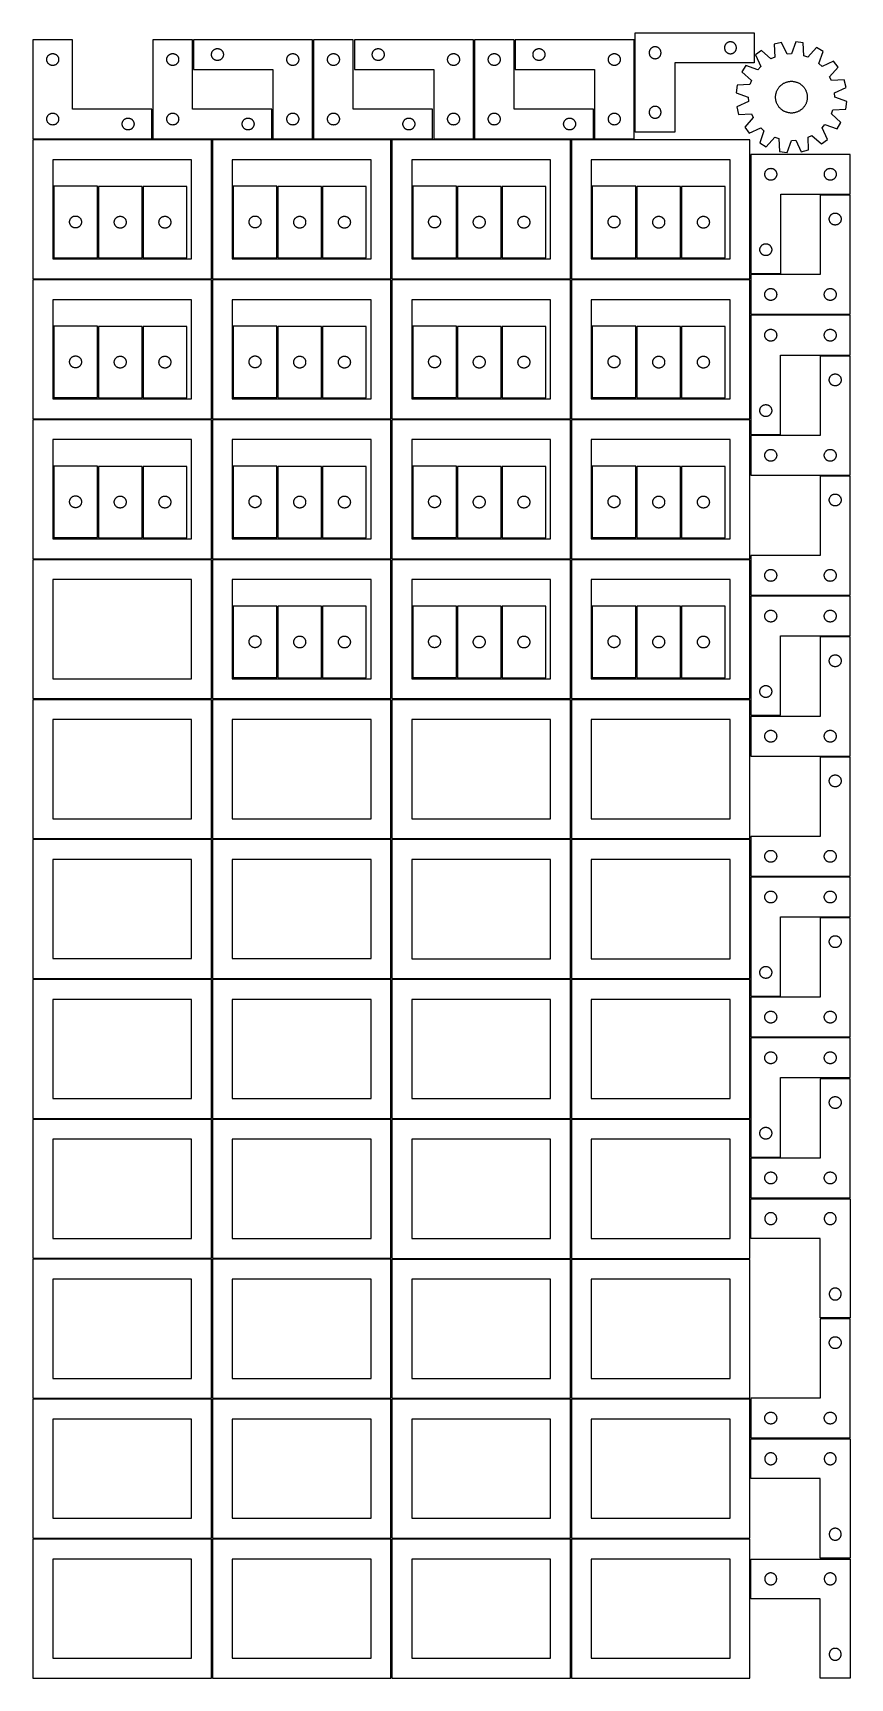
# Model space of a CAD drawing. Header units: millimetres. Extents: x 7 to 1243, y 7 to 2493.
import ezdxf

# ---------------------------------------------------------------- set-up
doc = ezdxf.new("R2010")
doc.units = ezdxf.units.MM
doc.layers.add('COMMON', color=5, linetype='CONTINUOUS', true_color=0x0000ff)
doc.layers.add('CUT', color=7, linetype='CONTINUOUS', true_color=0x000000)

msp = doc.modelspace()

# ---------------------------------------------------------------- linework, layer by layer
at = {"layer": 'COMMON'}
for p, q in [((277.291899, 1485.562901), (277.291899, 1275.562901)), ((820.333739, 1485.541936), (820.333739, 1275.541936)), ((6.541899, 1274.8129), (276.541899, 1274.8129)), ((277.291899, 1274.0629), (277.291899, 1064.0629)), ((278.0419, 1274.8129), (548.0419, 1274.8129)), ((549.583739, 1274.791935), (819.583739, 1274.791935)), ((820.333739, 1274.041935), (820.333739, 1064.041935)), ((821.08374, 1274.791935), (1091.08374, 1274.791935)), ((6.541899, 1063.312899), (276.541899, 1063.312899)), ((277.291899, 1062.562899), (277.291899, 852.562899)), ((278.0419, 1063.312899), (548.0419, 1063.312899)), ((549.583739, 1063.291934), (819.583739, 1063.291934)), ((820.333739, 1062.541934), (820.333739, 852.541934)), ((821.08374, 1063.291934), (1091.08374, 1063.291934)), ((6.541899, 851.812898), (276.541899, 851.812898)), ((277.291899, 851.062898), (277.291899, 641.062898)), ((278.0419, 851.812898), (548.0419, 851.812898)), ((549.583739, 851.791933), (819.583739, 851.791933)), ((820.333739, 851.041933), (820.333739, 641.041933)), ((821.08374, 851.791933), (1091.08374, 851.791933)), ((276.541899, 640.312898), (6.541899, 640.312898)), ((277.291899, 639.562897), (277.291899, 429.562897)), ((548.0419, 640.312898), (278.0419, 640.312898)), ((549.583739, 640.291932), (819.583739, 640.291932)), ((820.333739, 639.541932), (820.333739, 429.541932)), ((821.08374, 640.291932), (1091.08374, 640.291932)), ((6.541899, 428.812896), (276.520965, 428.812896)), ((277.270965, 428.062896), (277.270965, 218.062896)), ((278.0419, 428.812896), (548.020966, 428.812896)), ((819.583739, 428.791932), (549.583739, 428.791932)), ((820.333739, 428.041931), (820.333739, 218.041931)), ((1091.08374, 428.791932), (821.08374, 428.791932)), ((549.583739, 217.29193), (819.562896, 217.29193)), ((820.312896, 216.54193), (820.312896, 6.54193)), ((821.08374, 217.29193), (1091.062897, 217.29193))]:
    msp.add_line(p, q, dxfattribs=at)
at = {"layer": 'CUT'}
for p, q in [((917.669248, 2493.478547), (1097.669248, 2493.478547)), ((917.669248, 2343.478547), (917.669248, 2493.478547)), ((1097.669248, 2493.478547), (1097.669248, 2448.478547)), ((66.520965, 2483.251496), (6.520965, 2483.251496)), ((6.520965, 2483.251496), (6.520965, 2333.251496)), ((34.765152, 2462.078564), (35.346229, 2462.1745)), ((35.346229, 2462.1745), (35.932336, 2462.232227)), ((35.932336, 2462.232227), (36.520965, 2462.251496)), ((36.520965, 2462.251496), (37.109593, 2462.232227)), ((37.109593, 2462.232227), (37.6957, 2462.1745)), ((37.6957, 2462.1745), (38.276778, 2462.078564)), ((66.520965, 2378.251496), (66.520965, 2483.251496)), ((248.041961, 2483.251496), (188.041961, 2483.251496)), ((188.041961, 2483.251496), (188.041961, 2333.251496)), ((216.286148, 2462.078564), (216.867225, 2462.1745)), ((216.867225, 2462.1745), (217.453333, 2462.232227)), ((217.453333, 2462.232227), (218.041961, 2462.251496)), ((218.041961, 2462.251496), (218.630589, 2462.232227)), ((218.630589, 2462.232227), (219.216696, 2462.1745)), ((219.216696, 2462.1745), (219.797774, 2462.078564)), ((248.041961, 2378.251496), (248.041961, 2483.251496)), ((429.680752, 2483.2515), (249.680752, 2483.2515)), ((249.680752, 2483.2515), (249.680752, 2438.2515)), ((276.757748, 2461.926235), (276.853684, 2462.507313)), ((276.853684, 2462.507313), (276.987419, 2463.080871)), ((276.987419, 2463.080871), (277.15838, 2463.644455)), ((277.15838, 2463.644455), (277.365836, 2464.195651)), ((277.365836, 2464.195651), (277.608897, 2464.732098)), ((277.608897, 2464.732098), (277.886523, 2465.2515)), ((277.886523, 2465.2515), (278.197525, 2465.751632)), ((278.197525, 2465.751632), (278.540572, 2466.230353)), ((278.540572, 2466.230353), (278.914193, 2466.685612)), ((278.914193, 2466.685612), (279.316791, 2467.115461)), ((279.316791, 2467.115461), (279.746639, 2467.518058)), ((279.746639, 2467.518058), (280.201899, 2467.89168)), ((280.201899, 2467.89168), (280.680619, 2468.234726)), ((280.680619, 2468.234726), (281.180752, 2468.545728)), ((281.180752, 2468.545728), (281.700153, 2468.823354)), ((281.700153, 2468.823354), (282.236601, 2469.066416)), ((282.236601, 2469.066416), (282.787796, 2469.273871)), ((282.787796, 2469.273871), (283.35138, 2469.444832)), ((283.35138, 2469.444832), (283.924939, 2469.578567)), ((283.924939, 2469.578567), (284.506016, 2469.674504)), ((284.506016, 2469.674504), (285.092123, 2469.73223)), ((285.092123, 2469.73223), (285.680752, 2469.7515)), ((285.680752, 2469.7515), (286.26938, 2469.73223)), ((286.26938, 2469.73223), (286.855487, 2469.674504)), ((286.855487, 2469.674504), (287.436564, 2469.578567)), ((287.436564, 2469.578567), (288.010123, 2469.444832)), ((288.010123, 2469.444832), (288.573707, 2469.273871)), ((288.573707, 2469.273871), (289.124902, 2469.066416)), ((289.124902, 2469.066416), (289.66135, 2468.823354)), ((289.66135, 2468.823354), (290.180752, 2468.545728)), ((290.180752, 2468.545728), (290.680884, 2468.234726)), ((290.680884, 2468.234726), (291.159604, 2467.89168)), ((291.159604, 2467.89168), (291.614864, 2467.518058)), ((291.614864, 2467.518058), (292.044713, 2467.115461)), ((292.044713, 2467.115461), (292.44731, 2466.685612)), ((292.44731, 2466.685612), (292.820932, 2466.230353)), ((292.820932, 2466.230353), (293.163978, 2465.751632)), ((293.163978, 2465.751632), (293.47498, 2465.2515)), ((293.47498, 2465.2515), (293.752606, 2464.732098)), ((293.752606, 2464.732098), (293.995667, 2464.195651)), ((293.995667, 2464.195651), (294.203123, 2463.644455)), ((294.203123, 2463.644455), (294.374084, 2463.080871)), ((294.374084, 2463.080871), (294.507819, 2462.507313)), ((294.507819, 2462.507313), (294.603755, 2461.926235)), ((397.924939, 2462.078567), (398.506016, 2462.174504)), ((398.506016, 2462.174504), (399.092123, 2462.23223)), ((399.092123, 2462.23223), (399.680752, 2462.2515)), ((399.680752, 2462.2515), (400.26938, 2462.23223)), ((400.26938, 2462.23223), (400.855487, 2462.174504)), ((400.855487, 2462.174504), (401.436564, 2462.078567)), ((429.680752, 2333.2515), (429.680752, 2483.2515)), ((491.20169, 2483.251496), (431.20169, 2483.251496)), ((431.20169, 2483.251496), (431.20169, 2333.251496)), ((459.445877, 2462.078564), (460.026954, 2462.1745)), ((460.026954, 2462.1745), (460.613062, 2462.232227)), ((460.613062, 2462.232227), (461.20169, 2462.251496)), ((461.20169, 2462.251496), (461.790318, 2462.232227)), ((461.790318, 2462.232227), (462.376425, 2462.1745)), ((462.376425, 2462.1745), (462.957503, 2462.078564)), ((491.20169, 2378.251496), (491.20169, 2483.251496)), ((672.840542, 2483.2515), (492.840542, 2483.2515)), ((492.840542, 2483.2515), (492.840542, 2438.2515)), ((519.917538, 2461.926235), (520.013474, 2462.507313)), ((520.013474, 2462.507313), (520.147209, 2463.080871)), ((520.147209, 2463.080871), (520.31817, 2463.644455)), ((520.31817, 2463.644455), (520.525626, 2464.195651)), ((520.525626, 2464.195651), (520.768687, 2464.732098)), ((520.768687, 2464.732098), (521.046313, 2465.2515)), ((521.046313, 2465.2515), (521.357315, 2465.751632)), ((521.357315, 2465.751632), (521.700362, 2466.230353)), ((521.700362, 2466.230353), (522.073983, 2466.685612)), ((522.073983, 2466.685612), (522.476581, 2467.115461)), ((522.476581, 2467.115461), (522.906429, 2467.518058)), ((522.906429, 2467.518058), (523.361689, 2467.89168)), ((523.361689, 2467.89168), (523.84041, 2468.234726)), ((523.84041, 2468.234726), (524.340542, 2468.545728)), ((524.340542, 2468.545728), (524.859943, 2468.823354)), ((524.859943, 2468.823354), (525.396391, 2469.066416)), ((525.396391, 2469.066416), (525.947586, 2469.273871)), ((525.947586, 2469.273871), (526.51117, 2469.444832)), ((526.51117, 2469.444832), (527.084729, 2469.578567)), ((527.084729, 2469.578567), (527.665806, 2469.674504)), ((527.665806, 2469.674504), (528.251913, 2469.73223)), ((528.251913, 2469.73223), (528.840542, 2469.7515)), ((528.840542, 2469.7515), (529.42917, 2469.73223)), ((529.42917, 2469.73223), (530.015277, 2469.674504)), ((530.015277, 2469.674504), (530.596355, 2469.578567)), ((530.596355, 2469.578567), (531.169913, 2469.444832)), ((531.169913, 2469.444832), (531.733497, 2469.273871)), ((531.733497, 2469.273871), (532.284693, 2469.066416)), ((532.284693, 2469.066416), (532.82114, 2468.823354)), ((532.82114, 2468.823354), (533.340542, 2468.545728)), ((533.340542, 2468.545728), (533.840674, 2468.234726)), ((533.840674, 2468.234726), (534.319394, 2467.89168)), ((534.319394, 2467.89168), (534.774654, 2467.518058)), ((534.774654, 2467.518058), (535.204503, 2467.115461)), ((535.204503, 2467.115461), (535.6071, 2466.685612)), ((535.6071, 2466.685612), (535.980722, 2466.230353)), ((535.980722, 2466.230353), (536.323768, 2465.751632)), ((536.323768, 2465.751632), (536.63477, 2465.2515)), ((536.63477, 2465.2515), (536.912396, 2464.732098)), ((536.912396, 2464.732098), (537.155457, 2464.195651)), ((537.155457, 2464.195651), (537.362913, 2463.644455)), ((537.362913, 2463.644455), (537.533874, 2463.080871)), ((537.533874, 2463.080871), (537.667609, 2462.507313)), ((537.667609, 2462.507313), (537.763545, 2461.926235)), ((641.084729, 2462.078567), (641.665806, 2462.174504)), ((641.665806, 2462.174504), (642.251913, 2462.23223)), ((642.251913, 2462.23223), (642.840542, 2462.2515)), ((642.840542, 2462.2515), (643.42917, 2462.23223)), ((643.42917, 2462.23223), (644.015277, 2462.174504)), ((644.015277, 2462.174504), (644.596355, 2462.078567)), ((672.840542, 2333.2515), (672.840542, 2483.2515)), ((734.36151, 2483.251496), (674.36151, 2483.251496)), ((674.36151, 2483.251496), (674.36151, 2333.251496)), ((702.605697, 2462.078564), (703.186775, 2462.1745)), ((703.186775, 2462.1745), (703.772882, 2462.232227)), ((703.772882, 2462.232227), (704.36151, 2462.251496)), ((704.36151, 2462.251496), (704.950138, 2462.232227)), ((704.950138, 2462.232227), (705.536246, 2462.1745)), ((705.536246, 2462.1745), (706.117323, 2462.078564)), ((734.36151, 2378.251496), (734.36151, 2483.251496)), ((916.000301, 2483.2515), (736.000301, 2483.2515)), ((736.000301, 2483.2515), (736.000301, 2438.2515)), ((763.077297, 2461.926235), (763.173234, 2462.507313)), ((763.173234, 2462.507313), (763.306969, 2463.080871)), ((763.306969, 2463.080871), (763.47793, 2463.644455)), ((763.47793, 2463.644455), (763.685385, 2464.195651)), ((763.685385, 2464.195651), (763.928446, 2464.732098)), ((763.928446, 2464.732098), (764.206073, 2465.2515)), ((764.206073, 2465.2515), (764.517075, 2465.751632)), ((764.517075, 2465.751632), (764.860121, 2466.230353)), ((764.860121, 2466.230353), (765.233743, 2466.685612)), ((765.233743, 2466.685612), (765.63634, 2467.115461)), ((765.63634, 2467.115461), (766.066189, 2467.518058)), ((766.066189, 2467.518058), (766.521448, 2467.89168)), ((766.521448, 2467.89168), (767.000169, 2468.234726)), ((767.000169, 2468.234726), (767.500301, 2468.545728)), ((767.500301, 2468.545728), (768.019703, 2468.823354)), ((768.019703, 2468.823354), (768.55615, 2469.066416)), ((768.55615, 2469.066416), (769.107346, 2469.273871)), ((769.107346, 2469.273871), (769.67093, 2469.444832)), ((769.67093, 2469.444832), (770.244488, 2469.578567)), ((770.244488, 2469.578567), (770.825565, 2469.674504)), ((770.825565, 2469.674504), (771.411673, 2469.73223)), ((771.411673, 2469.73223), (772.000301, 2469.7515)), ((772.000301, 2469.7515), (772.588929, 2469.73223)), ((772.588929, 2469.73223), (773.175037, 2469.674504)), ((773.175037, 2469.674504), (773.756114, 2469.578567)), ((773.756114, 2469.578567), (774.329673, 2469.444832)), ((774.329673, 2469.444832), (774.893256, 2469.273871)), ((774.893256, 2469.273871), (775.444452, 2469.066416)), ((775.444452, 2469.066416), (775.980899, 2468.823354)), ((775.980899, 2468.823354), (776.500301, 2468.545728)), ((776.500301, 2468.545728), (777.000433, 2468.234726)), ((777.000433, 2468.234726), (777.479154, 2467.89168)), ((777.479154, 2467.89168), (777.934413, 2467.518058)), ((777.934413, 2467.518058), (778.364262, 2467.115461)), ((778.364262, 2467.115461), (778.766859, 2466.685612)), ((778.766859, 2466.685612), (779.140481, 2466.230353)), ((779.140481, 2466.230353), (779.483528, 2465.751632)), ((779.483528, 2465.751632), (779.79453, 2465.2515)), ((779.79453, 2465.2515), (780.072156, 2464.732098)), ((780.072156, 2464.732098), (780.315217, 2464.195651)), ((780.315217, 2464.195651), (780.522672, 2463.644455)), ((780.522672, 2463.644455), (780.693634, 2463.080871)), ((780.693634, 2463.080871), (780.827369, 2462.507313)), ((780.827369, 2462.507313), (780.923305, 2461.926235)), ((884.244488, 2462.078567), (884.825565, 2462.174504)), ((884.825565, 2462.174504), (885.411673, 2462.23223)), ((885.411673, 2462.23223), (886.000301, 2462.2515)), ((886.000301, 2462.2515), (886.588929, 2462.23223)), ((886.588929, 2462.23223), (887.175037, 2462.174504)), ((887.175037, 2462.174504), (887.756114, 2462.078567)), ((916.000301, 2333.2515), (916.000301, 2483.2515)), ((938.688518, 2464.067175), (938.669248, 2463.478547)), ((938.669248, 2463.478547), (938.688518, 2462.889919)), ((938.746244, 2464.653283), (938.688518, 2464.067175)), ((938.688518, 2462.889919), (938.746244, 2462.303811)), ((938.842181, 2465.23436), (938.746244, 2464.653283)), ((938.746244, 2462.303811), (938.842181, 2461.722734)), ((938.975916, 2465.807918), (938.842181, 2465.23436)), ((939.146877, 2466.371502), (938.975916, 2465.807918)), ((939.354332, 2466.922698), (939.146877, 2466.371502)), ((939.597394, 2467.459145), (939.354332, 2466.922698)), ((939.87502, 2467.978547), (939.597394, 2467.459145)), ((940.186022, 2468.478679), (939.87502, 2467.978547)), ((940.529068, 2468.9574), (940.186022, 2468.478679)), ((940.90269, 2469.412659), (940.529068, 2468.9574)), ((941.305287, 2469.842508), (940.90269, 2469.412659)), ((941.735136, 2470.245105), (941.305287, 2469.842508)), ((942.190395, 2470.618727), (941.735136, 2470.245105)), ((942.669116, 2470.961773), (942.190395, 2470.618727)), ((943.169248, 2471.272776), (942.669116, 2470.961773)), ((943.68865, 2471.550402), (943.169248, 2471.272776)), ((944.225097, 2471.793463), (943.68865, 2471.550402)), ((944.776293, 2472.000918), (944.225097, 2471.793463)), ((945.339877, 2472.171879), (944.776293, 2472.000918)), ((945.913435, 2472.305615), (945.339877, 2472.171879)), ((946.494512, 2472.401551), (945.913435, 2472.305615)), ((947.08062, 2472.459277), (946.494512, 2472.401551)), ((947.669248, 2472.478547), (947.08062, 2472.459277)), ((948.257876, 2472.459277), (947.669248, 2472.478547)), ((948.843984, 2472.401551), (948.257876, 2472.459277)), ((949.425061, 2472.305615), (948.843984, 2472.401551)), ((949.99862, 2472.171879), (949.425061, 2472.305615)), ((950.562203, 2472.000918), (949.99862, 2472.171879)), ((951.113399, 2471.793463), (950.562203, 2472.000918)), ((951.649846, 2471.550402), (951.113399, 2471.793463)), ((952.169248, 2471.272776), (951.649846, 2471.550402)), ((952.66938, 2470.961773), (952.169248, 2471.272776)), ((953.148101, 2470.618727), (952.66938, 2470.961773)), ((953.603361, 2470.245105), (953.148101, 2470.618727)), ((954.033209, 2469.842508), (953.603361, 2470.245105)), ((954.435806, 2469.412659), (954.033209, 2469.842508)), ((954.809428, 2468.9574), (954.435806, 2469.412659)), ((955.152475, 2468.478679), (954.809428, 2468.9574)), ((955.463477, 2467.978547), (955.152475, 2468.478679)), ((955.741103, 2467.459145), (955.463477, 2467.978547)), ((955.984164, 2466.922698), (955.741103, 2467.459145)), ((956.191619, 2466.371502), (955.984164, 2466.922698)), ((956.362581, 2465.807918), (956.191619, 2466.371502)), ((956.496316, 2465.23436), (956.362581, 2465.807918)), ((956.592252, 2464.653283), (956.496316, 2465.23436)), ((956.496316, 2461.722734), (956.592252, 2462.303811)), ((956.649979, 2464.067175), (956.592252, 2464.653283)), ((956.592252, 2462.303811), (956.649979, 2462.889919)), ((956.669248, 2463.478547), (956.649979, 2464.067175)), ((956.649979, 2462.889919), (956.669248, 2463.478547)), ((1052.688518, 2471.567175), (1052.669248, 2470.978547)), ((1052.669248, 2470.978547), (1052.688518, 2470.389919)), ((1052.746244, 2472.153283), (1052.688518, 2471.567175)), ((1052.688518, 2470.389919), (1052.746244, 2469.803811)), ((1052.842181, 2472.73436), (1052.746244, 2472.153283)), ((1052.746244, 2469.803811), (1052.842181, 2469.222734)), ((1052.975916, 2473.307918), (1052.842181, 2472.73436)), ((1052.842181, 2469.222734), (1052.975916, 2468.649176)), ((1053.146877, 2473.871502), (1052.975916, 2473.307918)), ((1052.975916, 2468.649176), (1053.146877, 2468.085592)), ((1053.354332, 2474.422698), (1053.146877, 2473.871502)), ((1053.146877, 2468.085592), (1053.354332, 2467.534396)), ((1053.597394, 2474.959145), (1053.354332, 2474.422698)), ((1053.354332, 2467.534396), (1053.597394, 2466.997949)), ((1053.87502, 2475.478547), (1053.597394, 2474.959145)), ((1053.597394, 2466.997949), (1053.87502, 2466.478547)), ((1054.186022, 2475.978679), (1053.87502, 2475.478547)), ((1053.87502, 2466.478547), (1054.186022, 2465.978415)), ((1054.529068, 2476.4574), (1054.186022, 2475.978679)), ((1054.186022, 2465.978415), (1054.529068, 2465.499694)), ((1054.90269, 2476.912659), (1054.529068, 2476.4574)), ((1054.529068, 2465.499694), (1054.90269, 2465.044435)), ((1055.305287, 2477.342508), (1054.90269, 2476.912659)), ((1054.90269, 2465.044435), (1055.305287, 2464.614586)), ((1055.735136, 2477.745105), (1055.305287, 2477.342508)), ((1055.305287, 2464.614586), (1055.735136, 2464.211989)), ((1056.190395, 2478.118727), (1055.735136, 2477.745105)), ((1055.735136, 2464.211989), (1056.190395, 2463.838367)), ((1056.669116, 2478.461773), (1056.190395, 2478.118727)), ((1056.190395, 2463.838367), (1056.669116, 2463.49532)), ((1057.169248, 2478.772776), (1056.669116, 2478.461773)), ((1056.669116, 2463.49532), (1057.169248, 2463.184318)), ((1057.68865, 2479.050402), (1057.169248, 2478.772776)), ((1057.169248, 2463.184318), (1057.68865, 2462.906692)), ((1058.225097, 2479.293463), (1057.68865, 2479.050402)), ((1057.68865, 2462.906692), (1058.225097, 2462.663631)), ((1058.776293, 2479.500918), (1058.225097, 2479.293463)), ((1058.225097, 2462.663631), (1058.776293, 2462.456176)), ((1059.339877, 2479.671879), (1058.776293, 2479.500918)), ((1058.776293, 2462.456176), (1059.339877, 2462.285215)), ((1059.913435, 2479.805615), (1059.339877, 2479.671879)), ((1059.339877, 2462.285215), (1059.913435, 2462.151479)), ((1060.494512, 2479.901551), (1059.913435, 2479.805615)), ((1059.913435, 2462.151479), (1060.494512, 2462.055543)), ((1061.08062, 2479.959277), (1060.494512, 2479.901551)), ((1061.669248, 2479.978547), (1061.08062, 2479.959277)), ((1062.257876, 2479.959277), (1061.669248, 2479.978547)), ((1062.843984, 2479.901551), (1062.257876, 2479.959277)), ((1063.425061, 2479.805615), (1062.843984, 2479.901551)), ((1062.843984, 2462.055543), (1063.425061, 2462.151479)), ((1063.99862, 2479.671879), (1063.425061, 2479.805615)), ((1063.425061, 2462.151479), (1063.99862, 2462.285215)), ((1064.562203, 2479.500918), (1063.99862, 2479.671879)), ((1063.99862, 2462.285215), (1064.562203, 2462.456176)), ((1065.113399, 2479.293463), (1064.562203, 2479.500918)), ((1064.562203, 2462.456176), (1065.113399, 2462.663631)), ((1065.649846, 2479.050402), (1065.113399, 2479.293463)), ((1065.113399, 2462.663631), (1065.649846, 2462.906692)), ((1066.169248, 2478.772776), (1065.649846, 2479.050402)), ((1065.649846, 2462.906692), (1066.169248, 2463.184318)), ((1066.66938, 2478.461773), (1066.169248, 2478.772776)), ((1066.169248, 2463.184318), (1066.66938, 2463.49532)), ((1067.148101, 2478.118727), (1066.66938, 2478.461773)), ((1066.66938, 2463.49532), (1067.148101, 2463.838367)), ((1067.603361, 2477.745105), (1067.148101, 2478.118727)), ((1067.148101, 2463.838367), (1067.603361, 2464.211989)), ((1068.033209, 2477.342508), (1067.603361, 2477.745105)), ((1067.603361, 2464.211989), (1068.033209, 2464.614586)), ((1068.435806, 2476.912659), (1068.033209, 2477.342508)), ((1068.033209, 2464.614586), (1068.435806, 2465.044435)), ((1068.809428, 2476.4574), (1068.435806, 2476.912659)), ((1068.435806, 2465.044435), (1068.809428, 2465.499694)), ((1069.152475, 2475.978679), (1068.809428, 2476.4574)), ((1068.809428, 2465.499694), (1069.152475, 2465.978415)), ((1069.463477, 2475.478547), (1069.152475, 2475.978679)), ((1069.152475, 2465.978415), (1069.463477, 2466.478547)), ((1069.741103, 2474.959145), (1069.463477, 2475.478547)), ((1069.463477, 2466.478547), (1069.741103, 2466.997949)), ((1069.984164, 2474.422698), (1069.741103, 2474.959145)), ((1069.741103, 2466.997949), (1069.984164, 2467.534396)), ((1070.191619, 2473.871502), (1069.984164, 2474.422698)), ((1069.984164, 2467.534396), (1070.191619, 2468.085592)), ((1070.362581, 2473.307918), (1070.191619, 2473.871502)), ((1070.191619, 2468.085592), (1070.362581, 2468.649176)), ((1070.496316, 2472.73436), (1070.362581, 2473.307918)), ((1070.362581, 2468.649176), (1070.496316, 2469.222734)), ((1070.592252, 2472.153283), (1070.496316, 2472.73436)), ((1070.496316, 2469.222734), (1070.592252, 2469.803811)), ((1070.649979, 2471.567175), (1070.592252, 2472.153283)), ((1070.592252, 2469.803811), (1070.649979, 2470.389919)), ((1070.669248, 2470.978547), (1070.649979, 2471.567175)), ((1070.649979, 2470.389919), (1070.669248, 2470.978547)), ((1108.580237, 2467.044002), (1099.320456, 2460.163455)), ((1122.993691, 2454.0943), (1108.580237, 2467.044002)), ((1139.090123, 2479.017258), (1127.90213, 2476.204027)), ((1127.90213, 2476.204027), (1128.803691, 2456.848676)), ((1147.450783, 2461.537504), (1139.090123, 2479.017258)), ((1160.446615, 2480.085849), (1153.872577, 2461.858824)), ((1171.85955, 2478.403476), (1160.446615, 2480.085849)), ((1172.894579, 2459.054804), (1171.85955, 2478.403476)), ((1191.999307, 2471.217951), (1178.950508, 2456.894151)), ((1201.899668, 2465.296099), (1191.999307, 2471.217951)), ((1195.451494, 2447.024168), (1201.899668, 2465.296099)), ((27.520965, 2453.251496), (27.540234, 2453.840124)), ((27.540234, 2452.662868), (27.520965, 2453.251496)), ((27.540234, 2453.840124), (27.597961, 2454.426232)), ((27.597961, 2452.07676), (27.540234, 2452.662868)), ((27.597961, 2454.426232), (27.693897, 2455.007309)), ((27.693897, 2451.495683), (27.597961, 2452.07676)), ((27.693897, 2455.007309), (27.827632, 2455.580868)), ((27.827632, 2450.922125), (27.693897, 2451.495683)), ((27.827632, 2455.580868), (27.998593, 2456.144451)), ((27.998593, 2450.358541), (27.827632, 2450.922125)), ((27.998593, 2456.144451), (28.206049, 2456.695647)), ((28.206049, 2449.807345), (27.998593, 2450.358541)), ((28.206049, 2456.695647), (28.44911, 2457.232094)), ((28.44911, 2449.270898), (28.206049, 2449.807345)), ((28.44911, 2457.232094), (28.726736, 2457.751496)), ((28.726736, 2448.751496), (28.44911, 2449.270898)), ((28.726736, 2457.751496), (29.037738, 2458.251628)), ((29.037738, 2448.251364), (28.726736, 2448.751496)), ((29.037738, 2458.251628), (29.380785, 2458.730349)), ((29.380785, 2447.772643), (29.037738, 2448.251364)), ((29.380785, 2458.730349), (29.754406, 2459.185609)), ((29.754406, 2447.317384), (29.380785, 2447.772643)), ((29.754406, 2459.185609), (30.157004, 2459.615457)), ((30.157004, 2446.887535), (29.754406, 2447.317384)), ((30.157004, 2459.615457), (30.586852, 2460.018054)), ((30.586852, 2446.484938), (30.157004, 2446.887535)), ((30.586852, 2460.018054), (31.042112, 2460.391676)), ((31.042112, 2446.111316), (30.586852, 2446.484938)), ((31.042112, 2460.391676), (31.520833, 2460.734723)), ((31.520833, 2445.76827), (31.042112, 2446.111316)), ((31.520833, 2460.734723), (32.020965, 2461.045725)), ((32.020965, 2445.457268), (31.520833, 2445.76827)), ((32.020965, 2461.045725), (32.540366, 2461.323351)), ((32.540366, 2445.179642), (32.020965, 2445.457268)), ((32.540366, 2461.323351), (33.076814, 2461.566412)), ((33.076814, 2444.93658), (32.540366, 2445.179642)), ((33.076814, 2461.566412), (33.628009, 2461.773867)), ((33.628009, 2444.729125), (33.076814, 2444.93658)), ((33.628009, 2461.773867), (34.191593, 2461.944829)), ((34.191593, 2444.558164), (33.628009, 2444.729125)), ((34.191593, 2461.944829), (34.765152, 2462.078564)), ((34.765152, 2444.424429), (34.191593, 2444.558164)), ((35.346229, 2444.328492), (34.765152, 2444.424429)), ((35.932336, 2444.270766), (35.346229, 2444.328492)), ((36.520965, 2444.251496), (35.932336, 2444.270766)), ((37.109593, 2444.270766), (36.520965, 2444.251496)), ((37.6957, 2444.328492), (37.109593, 2444.270766)), ((38.276778, 2444.424429), (37.6957, 2444.328492)), ((38.276778, 2462.078564), (38.850336, 2461.944829)), ((38.850336, 2444.558164), (38.276778, 2444.424429)), ((38.850336, 2461.944829), (39.41392, 2461.773867)), ((39.41392, 2444.729125), (38.850336, 2444.558164)), ((39.41392, 2461.773867), (39.965116, 2461.566412)), ((39.965116, 2444.93658), (39.41392, 2444.729125)), ((39.965116, 2461.566412), (40.501563, 2461.323351)), ((40.501563, 2445.179642), (39.965116, 2444.93658)), ((40.501563, 2461.323351), (41.020965, 2461.045725)), ((41.020965, 2445.457268), (40.501563, 2445.179642)), ((41.020965, 2461.045725), (41.521097, 2460.734723)), ((41.521097, 2445.76827), (41.020965, 2445.457268)), ((41.521097, 2460.734723), (41.999817, 2460.391676)), ((41.999817, 2446.111316), (41.521097, 2445.76827)), ((41.999817, 2460.391676), (42.455077, 2460.018054)), ((42.455077, 2446.484938), (41.999817, 2446.111316)), ((42.455077, 2460.018054), (42.884926, 2459.615457)), ((42.884926, 2446.887535), (42.455077, 2446.484938)), ((42.884926, 2459.615457), (43.287523, 2459.185609)), ((43.287523, 2447.317384), (42.884926, 2446.887535)), ((43.287523, 2459.185609), (43.661145, 2458.730349)), ((43.661145, 2447.772643), (43.287523, 2447.317384)), ((43.661145, 2458.730349), (44.004191, 2458.251628)), ((44.004191, 2448.251364), (43.661145, 2447.772643)), ((44.004191, 2458.251628), (44.315193, 2457.751496)), ((44.315193, 2448.751496), (44.004191, 2448.251364)), ((44.315193, 2457.751496), (44.592819, 2457.232094)), ((44.592819, 2449.270898), (44.315193, 2448.751496)), ((44.592819, 2457.232094), (44.83588, 2456.695647)), ((44.83588, 2449.807345), (44.592819, 2449.270898)), ((44.83588, 2456.695647), (45.043336, 2456.144451)), ((45.043336, 2450.358541), (44.83588, 2449.807345)), ((45.043336, 2456.144451), (45.214297, 2455.580868)), ((45.214297, 2450.922125), (45.043336, 2450.358541)), ((45.214297, 2455.580868), (45.348032, 2455.007309)), ((45.348032, 2451.495683), (45.214297, 2450.922125)), ((45.348032, 2455.007309), (45.443968, 2454.426232)), ((45.443968, 2452.07676), (45.348032, 2451.495683)), ((45.443968, 2454.426232), (45.501695, 2453.840124)), ((45.501695, 2452.662868), (45.443968, 2452.07676)), ((45.501695, 2453.840124), (45.520965, 2453.251496)), ((45.520965, 2453.251496), (45.501695, 2452.662868)), ((209.041961, 2453.251496), (209.06123, 2453.840124)), ((209.06123, 2452.662868), (209.041961, 2453.251496)), ((209.06123, 2453.840124), (209.118957, 2454.426232)), ((209.118957, 2452.07676), (209.06123, 2452.662868)), ((209.118957, 2454.426232), (209.214893, 2455.007309)), ((209.214893, 2451.495683), (209.118957, 2452.07676)), ((209.214893, 2455.007309), (209.348628, 2455.580868)), ((209.348628, 2450.922125), (209.214893, 2451.495683)), ((209.348628, 2455.580868), (209.51959, 2456.144451)), ((209.51959, 2450.358541), (209.348628, 2450.922125)), ((209.51959, 2456.144451), (209.727045, 2456.695647)), ((209.727045, 2449.807345), (209.51959, 2450.358541)), ((209.727045, 2456.695647), (209.970106, 2457.232094)), ((209.970106, 2449.270898), (209.727045, 2449.807345)), ((209.970106, 2457.232094), (210.247732, 2457.751496)), ((210.247732, 2448.751496), (209.970106, 2449.270898)), ((210.247732, 2457.751496), (210.558734, 2458.251628)), ((210.558734, 2448.251364), (210.247732, 2448.751496)), ((210.558734, 2458.251628), (210.901781, 2458.730349)), ((210.901781, 2447.772643), (210.558734, 2448.251364)), ((210.901781, 2458.730349), (211.275402, 2459.185609)), ((211.275402, 2447.317384), (210.901781, 2447.772643)), ((211.275402, 2459.185609), (211.678, 2459.615457)), ((211.678, 2446.887535), (211.275402, 2447.317384)), ((211.678, 2459.615457), (212.107848, 2460.018054)), ((212.107848, 2446.484938), (211.678, 2446.887535)), ((212.107848, 2460.018054), (212.563108, 2460.391676)), ((212.563108, 2446.111316), (212.107848, 2446.484938)), ((212.563108, 2460.391676), (213.041829, 2460.734723)), ((213.041829, 2445.76827), (212.563108, 2446.111316)), ((213.041829, 2460.734723), (213.541961, 2461.045725)), ((213.541961, 2445.457268), (213.041829, 2445.76827)), ((213.541961, 2461.045725), (214.061363, 2461.323351)), ((214.061363, 2445.179642), (213.541961, 2445.457268)), ((214.061363, 2461.323351), (214.59781, 2461.566412)), ((214.59781, 2444.93658), (214.061363, 2445.179642)), ((214.59781, 2461.566412), (215.149006, 2461.773867)), ((215.149006, 2444.729125), (214.59781, 2444.93658)), ((215.149006, 2461.773867), (215.712589, 2461.944829)), ((215.712589, 2444.558164), (215.149006, 2444.729125)), ((215.712589, 2461.944829), (216.286148, 2462.078564)), ((216.286148, 2444.424429), (215.712589, 2444.558164)), ((216.867225, 2444.328492), (216.286148, 2444.424429)), ((217.453333, 2444.270766), (216.867225, 2444.328492)), ((218.041961, 2444.251496), (217.453333, 2444.270766)), ((218.630589, 2444.270766), (218.041961, 2444.251496)), ((219.216696, 2444.328492), (218.630589, 2444.270766)), ((219.797774, 2444.424429), (219.216696, 2444.328492)), ((219.797774, 2462.078564), (220.371332, 2461.944829)), ((220.371332, 2444.558164), (219.797774, 2444.424429)), ((220.371332, 2461.944829), (220.934916, 2461.773867)), ((220.934916, 2444.729125), (220.371332, 2444.558164)), ((220.934916, 2461.773867), (221.486112, 2461.566412)), ((221.486112, 2444.93658), (220.934916, 2444.729125)), ((221.486112, 2461.566412), (222.022559, 2461.323351)), ((222.022559, 2445.179642), (221.486112, 2444.93658)), ((222.022559, 2461.323351), (222.541961, 2461.045725)), ((222.541961, 2445.457268), (222.022559, 2445.179642)), ((222.541961, 2461.045725), (223.042093, 2460.734723)), ((223.042093, 2445.76827), (222.541961, 2445.457268)), ((223.042093, 2460.734723), (223.520814, 2460.391676)), ((223.520814, 2446.111316), (223.042093, 2445.76827)), ((223.520814, 2460.391676), (223.976073, 2460.018054)), ((223.976073, 2446.484938), (223.520814, 2446.111316)), ((223.976073, 2460.018054), (224.405922, 2459.615457)), ((224.405922, 2446.887535), (223.976073, 2446.484938)), ((224.405922, 2459.615457), (224.808519, 2459.185609)), ((224.808519, 2447.317384), (224.405922, 2446.887535)), ((224.808519, 2459.185609), (225.182141, 2458.730349)), ((225.182141, 2447.772643), (224.808519, 2447.317384)), ((225.182141, 2458.730349), (225.525187, 2458.251628)), ((225.525187, 2448.251364), (225.182141, 2447.772643)), ((225.525187, 2458.251628), (225.836189, 2457.751496)), ((225.836189, 2448.751496), (225.525187, 2448.251364)), ((225.836189, 2457.751496), (226.113815, 2457.232094)), ((226.113815, 2449.270898), (225.836189, 2448.751496)), ((226.113815, 2457.232094), (226.356877, 2456.695647)), ((226.356877, 2449.807345), (226.113815, 2449.270898)), ((226.356877, 2456.695647), (226.564332, 2456.144451)), ((226.564332, 2450.358541), (226.356877, 2449.807345)), ((226.564332, 2456.144451), (226.735293, 2455.580868)), ((226.735293, 2450.922125), (226.564332, 2450.358541)), ((226.735293, 2455.580868), (226.869028, 2455.007309)), ((226.869028, 2451.495683), (226.735293, 2450.922125)), ((226.869028, 2455.007309), (226.964964, 2454.426232)), ((226.964964, 2452.07676), (226.869028, 2451.495683)), ((226.964964, 2454.426232), (227.022691, 2453.840124)), ((227.022691, 2452.662868), (226.964964, 2452.07676)), ((227.022691, 2453.840124), (227.041961, 2453.251496)), ((227.041961, 2453.251496), (227.022691, 2452.662868)), ((249.680752, 2438.2515), (369.680752, 2438.2515)), ((276.680752, 2460.7515), (276.700021, 2461.340128)), ((276.700021, 2460.162872), (276.680752, 2460.7515)), ((276.700021, 2461.340128), (276.757748, 2461.926235)), ((276.757748, 2459.576764), (276.700021, 2460.162872)), ((276.853684, 2458.995687), (276.757748, 2459.576764)), ((276.987419, 2458.422128), (276.853684, 2458.995687)), ((277.15838, 2457.858545), (276.987419, 2458.422128)), ((277.365836, 2457.307349), (277.15838, 2457.858545)), ((277.608897, 2456.770902), (277.365836, 2457.307349)), ((277.886523, 2456.2515), (277.608897, 2456.770902)), ((278.197525, 2455.751368), (277.886523, 2456.2515)), ((278.540572, 2455.272647), (278.197525, 2455.751368)), ((278.914193, 2454.817387), (278.540572, 2455.272647)), ((279.316791, 2454.387539), (278.914193, 2454.817387)), ((279.746639, 2453.984941), (279.316791, 2454.387539)), ((280.201899, 2453.61132), (279.746639, 2453.984941)), ((280.680619, 2453.268273), (280.201899, 2453.61132)), ((281.180752, 2452.957271), (280.680619, 2453.268273)), ((281.700153, 2452.679645), (281.180752, 2452.957271)), ((282.236601, 2452.436584), (281.700153, 2452.679645)), ((282.787796, 2452.229129), (282.236601, 2452.436584)), ((283.35138, 2452.058167), (282.787796, 2452.229129)), ((283.924939, 2451.924432), (283.35138, 2452.058167)), ((284.506016, 2451.828496), (283.924939, 2451.924432)), ((285.092123, 2451.770769), (284.506016, 2451.828496)), ((285.680752, 2451.7515), (285.092123, 2451.770769)), ((286.26938, 2451.770769), (285.680752, 2451.7515)), ((286.855487, 2451.828496), (286.26938, 2451.770769)), ((287.436564, 2451.924432), (286.855487, 2451.828496)), ((288.010123, 2452.058167), (287.436564, 2451.924432)), ((288.573707, 2452.229129), (288.010123, 2452.058167)), ((289.124902, 2452.436584), (288.573707, 2452.229129)), ((289.66135, 2452.679645), (289.124902, 2452.436584)), ((290.180752, 2452.957271), (289.66135, 2452.679645)), ((290.680884, 2453.268273), (290.180752, 2452.957271)), ((291.159604, 2453.61132), (290.680884, 2453.268273)), ((291.614864, 2453.984941), (291.159604, 2453.61132)), ((292.044713, 2454.387539), (291.614864, 2453.984941)), ((292.44731, 2454.817387), (292.044713, 2454.387539)), ((292.820932, 2455.272647), (292.44731, 2454.817387)), ((293.163978, 2455.751368), (292.820932, 2455.272647)), ((293.47498, 2456.2515), (293.163978, 2455.751368)), ((293.752606, 2456.770902), (293.47498, 2456.2515)), ((293.995667, 2457.307349), (293.752606, 2456.770902)), ((294.203123, 2457.858545), (293.995667, 2457.307349)), ((294.374084, 2458.422128), (294.203123, 2457.858545)), ((294.507819, 2458.995687), (294.374084, 2458.422128)), ((294.603755, 2459.576764), (294.507819, 2458.995687)), ((294.603755, 2461.926235), (294.661482, 2461.340128)), ((294.661482, 2460.162872), (294.603755, 2459.576764)), ((294.661482, 2461.340128), (294.680752, 2460.7515)), ((294.680752, 2460.7515), (294.661482, 2460.162872)), ((369.680752, 2438.2515), (369.680752, 2333.2515)), ((390.680752, 2453.2515), (390.700021, 2453.840128)), ((390.700021, 2452.662872), (390.680752, 2453.2515)), ((390.700021, 2453.840128), (390.757748, 2454.426235)), ((390.757748, 2452.076764), (390.700021, 2452.662872)), ((390.757748, 2454.426235), (390.853684, 2455.007313)), ((390.853684, 2451.495687), (390.757748, 2452.076764)), ((390.853684, 2455.007313), (390.987419, 2455.580871)), ((390.987419, 2450.922128), (390.853684, 2451.495687)), ((390.987419, 2455.580871), (391.15838, 2456.144455)), ((391.15838, 2450.358545), (390.987419, 2450.922128)), ((391.15838, 2456.144455), (391.365836, 2456.695651)), ((391.365836, 2449.807349), (391.15838, 2450.358545)), ((391.365836, 2456.695651), (391.608897, 2457.232098)), ((391.608897, 2449.270902), (391.365836, 2449.807349)), ((391.608897, 2457.232098), (391.886523, 2457.7515)), ((391.886523, 2448.7515), (391.608897, 2449.270902)), ((391.886523, 2457.7515), (392.197525, 2458.251632)), ((392.197525, 2448.251368), (391.886523, 2448.7515)), ((392.197525, 2458.251632), (392.540572, 2458.730353)), ((392.540572, 2447.772647), (392.197525, 2448.251368)), ((392.540572, 2458.730353), (392.914193, 2459.185612)), ((392.914193, 2447.317387), (392.540572, 2447.772647)), ((392.914193, 2459.185612), (393.316791, 2459.615461)), ((393.316791, 2446.887539), (392.914193, 2447.317387)), ((393.316791, 2459.615461), (393.746639, 2460.018058)), ((393.746639, 2446.484941), (393.316791, 2446.887539)), ((393.746639, 2460.018058), (394.201899, 2460.39168)), ((394.201899, 2446.11132), (393.746639, 2446.484941)), ((394.201899, 2460.39168), (394.680619, 2460.734726)), ((394.680619, 2445.768273), (394.201899, 2446.11132)), ((394.680619, 2460.734726), (395.180752, 2461.045728)), ((395.180752, 2445.457271), (394.680619, 2445.768273)), ((395.180752, 2461.045728), (395.700153, 2461.323354)), ((395.700153, 2445.179645), (395.180752, 2445.457271)), ((395.700153, 2461.323354), (396.236601, 2461.566416)), ((396.236601, 2444.936584), (395.700153, 2445.179645)), ((396.236601, 2461.566416), (396.787796, 2461.773871)), ((396.787796, 2444.729129), (396.236601, 2444.936584)), ((396.787796, 2461.773871), (397.35138, 2461.944832)), ((397.35138, 2444.558167), (396.787796, 2444.729129)), ((397.35138, 2461.944832), (397.924939, 2462.078567)), ((397.924939, 2444.424432), (397.35138, 2444.558167)), ((398.506016, 2444.328496), (397.924939, 2444.424432)), ((399.092123, 2444.270769), (398.506016, 2444.328496)), ((399.680752, 2444.2515), (399.092123, 2444.270769)), ((400.26938, 2444.270769), (399.680752, 2444.2515)), ((400.855487, 2444.328496), (400.26938, 2444.270769)), ((401.436564, 2444.424432), (400.855487, 2444.328496)), ((401.436564, 2462.078567), (402.010123, 2461.944832)), ((402.010123, 2444.558167), (401.436564, 2444.424432)), ((402.010123, 2461.944832), (402.573707, 2461.773871)), ((402.573707, 2444.729129), (402.010123, 2444.558167)), ((402.573707, 2461.773871), (403.124902, 2461.566416)), ((403.124902, 2444.936584), (402.573707, 2444.729129)), ((403.124902, 2461.566416), (403.66135, 2461.323354)), ((403.66135, 2445.179645), (403.124902, 2444.936584)), ((403.66135, 2461.323354), (404.180752, 2461.045728)), ((404.180752, 2445.457271), (403.66135, 2445.179645)), ((404.180752, 2461.045728), (404.680884, 2460.734726)), ((404.680884, 2445.768273), (404.180752, 2445.457271)), ((404.680884, 2460.734726), (405.159604, 2460.39168)), ((405.159604, 2446.11132), (404.680884, 2445.768273)), ((405.159604, 2460.39168), (405.614864, 2460.018058)), ((405.614864, 2446.484941), (405.159604, 2446.11132)), ((405.614864, 2460.018058), (406.044713, 2459.615461)), ((406.044713, 2446.887539), (405.614864, 2446.484941)), ((406.044713, 2459.615461), (406.44731, 2459.185612)), ((406.44731, 2447.317387), (406.044713, 2446.887539)), ((406.44731, 2459.185612), (406.820932, 2458.730353)), ((406.820932, 2447.772647), (406.44731, 2447.317387)), ((406.820932, 2458.730353), (407.163978, 2458.251632)), ((407.163978, 2448.251368), (406.820932, 2447.772647)), ((407.163978, 2458.251632), (407.47498, 2457.7515)), ((407.47498, 2448.7515), (407.163978, 2448.251368)), ((407.47498, 2457.7515), (407.752606, 2457.232098)), ((407.752606, 2449.270902), (407.47498, 2448.7515)), ((407.752606, 2457.232098), (407.995667, 2456.695651)), ((407.995667, 2449.807349), (407.752606, 2449.270902)), ((407.995667, 2456.695651), (408.203123, 2456.144455)), ((408.203123, 2450.358545), (407.995667, 2449.807349)), ((408.203123, 2456.144455), (408.374084, 2455.580871)), ((408.374084, 2450.922128), (408.203123, 2450.358545)), ((408.374084, 2455.580871), (408.507819, 2455.007313)), ((408.507819, 2451.495687), (408.374084, 2450.922128)), ((408.507819, 2455.007313), (408.603755, 2454.426235)), ((408.603755, 2452.076764), (408.507819, 2451.495687)), ((408.603755, 2454.426235), (408.661482, 2453.840128)), ((408.661482, 2452.662872), (408.603755, 2452.076764)), ((408.661482, 2453.840128), (408.680752, 2453.2515)), ((408.680752, 2453.2515), (408.661482, 2452.662872)), ((452.20169, 2453.251496), (452.220959, 2453.840124)), ((452.220959, 2452.662868), (452.20169, 2453.251496)), ((452.220959, 2453.840124), (452.278686, 2454.426232)), ((452.278686, 2452.07676), (452.220959, 2452.662868)), ((452.278686, 2454.426232), (452.374622, 2455.007309)), ((452.374622, 2451.495683), (452.278686, 2452.07676)), ((452.374622, 2455.007309), (452.508357, 2455.580868)), ((452.508357, 2450.922125), (452.374622, 2451.495683)), ((452.508357, 2455.580868), (452.679319, 2456.144451)), ((452.679319, 2450.358541), (452.508357, 2450.922125)), ((452.679319, 2456.144451), (452.886774, 2456.695647)), ((452.886774, 2449.807345), (452.679319, 2450.358541)), ((452.886774, 2456.695647), (453.129835, 2457.232094)), ((453.129835, 2449.270898), (452.886774, 2449.807345)), ((453.129835, 2457.232094), (453.407461, 2457.751496)), ((453.407461, 2448.751496), (453.129835, 2449.270898)), ((453.407461, 2457.751496), (453.718463, 2458.251628)), ((453.718463, 2448.251364), (453.407461, 2448.751496)), ((453.718463, 2458.251628), (454.06151, 2458.730349)), ((454.06151, 2447.772643), (453.718463, 2448.251364)), ((454.06151, 2458.730349), (454.435131, 2459.185609)), ((454.435131, 2447.317384), (454.06151, 2447.772643)), ((454.435131, 2459.185609), (454.837729, 2459.615457)), ((454.837729, 2446.887535), (454.435131, 2447.317384)), ((454.837729, 2459.615457), (455.267577, 2460.018054)), ((455.267577, 2446.484938), (454.837729, 2446.887535)), ((455.267577, 2460.018054), (455.722837, 2460.391676)), ((455.722837, 2446.111316), (455.267577, 2446.484938)), ((455.722837, 2460.391676), (456.201558, 2460.734723)), ((456.201558, 2445.76827), (455.722837, 2446.111316)), ((456.201558, 2460.734723), (456.70169, 2461.045725)), ((456.70169, 2445.457268), (456.201558, 2445.76827)), ((456.70169, 2461.045725), (457.221092, 2461.323351)), ((457.221092, 2445.179642), (456.70169, 2445.457268)), ((457.221092, 2461.323351), (457.757539, 2461.566412)), ((457.757539, 2444.93658), (457.221092, 2445.179642)), ((457.757539, 2461.566412), (458.308735, 2461.773867)), ((458.308735, 2444.729125), (457.757539, 2444.93658)), ((458.308735, 2461.773867), (458.872318, 2461.944829)), ((458.872318, 2444.558164), (458.308735, 2444.729125)), ((458.872318, 2461.944829), (459.445877, 2462.078564)), ((459.445877, 2444.424429), (458.872318, 2444.558164)), ((460.026954, 2444.328492), (459.445877, 2444.424429)), ((460.613062, 2444.270766), (460.026954, 2444.328492)), ((461.20169, 2444.251496), (460.613062, 2444.270766)), ((461.790318, 2444.270766), (461.20169, 2444.251496)), ((462.376425, 2444.328492), (461.790318, 2444.270766)), ((462.957503, 2444.424429), (462.376425, 2444.328492)), ((462.957503, 2462.078564), (463.531061, 2461.944829)), ((463.531061, 2444.558164), (462.957503, 2444.424429)), ((463.531061, 2461.944829), (464.094645, 2461.773867)), ((464.094645, 2444.729125), (463.531061, 2444.558164)), ((464.094645, 2461.773867), (464.645841, 2461.566412)), ((464.645841, 2444.93658), (464.094645, 2444.729125)), ((464.645841, 2461.566412), (465.182288, 2461.323351)), ((465.182288, 2445.179642), (464.645841, 2444.93658)), ((465.182288, 2461.323351), (465.70169, 2461.045725)), ((465.70169, 2445.457268), (465.182288, 2445.179642)), ((465.70169, 2461.045725), (466.201822, 2460.734723)), ((466.201822, 2445.76827), (465.70169, 2445.457268)), ((466.201822, 2460.734723), (466.680543, 2460.391676)), ((466.680543, 2446.111316), (466.201822, 2445.76827)), ((466.680543, 2460.391676), (467.135802, 2460.018054)), ((467.135802, 2446.484938), (466.680543, 2446.111316)), ((467.135802, 2460.018054), (467.565651, 2459.615457)), ((467.565651, 2446.887535), (467.135802, 2446.484938)), ((467.565651, 2459.615457), (467.968248, 2459.185609)), ((467.968248, 2447.317384), (467.565651, 2446.887535)), ((467.968248, 2459.185609), (468.34187, 2458.730349)), ((468.34187, 2447.772643), (467.968248, 2447.317384)), ((468.34187, 2458.730349), (468.684916, 2458.251628)), ((468.684916, 2448.251364), (468.34187, 2447.772643)), ((468.684916, 2458.251628), (468.995918, 2457.751496)), ((468.995918, 2448.751496), (468.684916, 2448.251364)), ((468.995918, 2457.751496), (469.273544, 2457.232094)), ((469.273544, 2449.270898), (468.995918, 2448.751496)), ((469.273544, 2457.232094), (469.516606, 2456.695647)), ((469.516606, 2449.807345), (469.273544, 2449.270898)), ((469.516606, 2456.695647), (469.724061, 2456.144451)), ((469.724061, 2450.358541), (469.516606, 2449.807345)), ((469.724061, 2456.144451), (469.895022, 2455.580868)), ((469.895022, 2450.922125), (469.724061, 2450.358541)), ((469.895022, 2455.580868), (470.028757, 2455.007309)), ((470.028757, 2451.495683), (469.895022, 2450.922125)), ((470.028757, 2455.007309), (470.124693, 2454.426232)), ((470.124693, 2452.07676), (470.028757, 2451.495683)), ((470.124693, 2454.426232), (470.18242, 2453.840124)), ((470.18242, 2452.662868), (470.124693, 2452.07676)), ((470.18242, 2453.840124), (470.20169, 2453.251496)), ((470.20169, 2453.251496), (470.18242, 2452.662868)), ((492.840542, 2438.2515), (612.840542, 2438.2515)), ((519.840542, 2460.7515), (519.859811, 2461.340128)), ((519.859811, 2460.162872), (519.840542, 2460.7515)), ((519.859811, 2461.340128), (519.917538, 2461.926235)), ((519.917538, 2459.576764), (519.859811, 2460.162872)), ((520.013474, 2458.995687), (519.917538, 2459.576764)), ((520.147209, 2458.422128), (520.013474, 2458.995687)), ((520.31817, 2457.858545), (520.147209, 2458.422128)), ((520.525626, 2457.307349), (520.31817, 2457.858545)), ((520.768687, 2456.770902), (520.525626, 2457.307349)), ((521.046313, 2456.2515), (520.768687, 2456.770902)), ((521.357315, 2455.751368), (521.046313, 2456.2515)), ((521.700362, 2455.272647), (521.357315, 2455.751368)), ((522.073983, 2454.817387), (521.700362, 2455.272647)), ((522.476581, 2454.387539), (522.073983, 2454.817387)), ((522.906429, 2453.984941), (522.476581, 2454.387539)), ((523.361689, 2453.61132), (522.906429, 2453.984941)), ((523.84041, 2453.268273), (523.361689, 2453.61132)), ((524.340542, 2452.957271), (523.84041, 2453.268273)), ((524.859943, 2452.679645), (524.340542, 2452.957271)), ((525.396391, 2452.436584), (524.859943, 2452.679645)), ((525.947586, 2452.229129), (525.396391, 2452.436584)), ((526.51117, 2452.058167), (525.947586, 2452.229129)), ((527.084729, 2451.924432), (526.51117, 2452.058167)), ((527.665806, 2451.828496), (527.084729, 2451.924432)), ((528.251913, 2451.770769), (527.665806, 2451.828496)), ((528.840542, 2451.7515), (528.251913, 2451.770769)), ((529.42917, 2451.770769), (528.840542, 2451.7515)), ((530.015277, 2451.828496), (529.42917, 2451.770769)), ((530.596355, 2451.924432), (530.015277, 2451.828496)), ((531.169913, 2452.058167), (530.596355, 2451.924432)), ((531.733497, 2452.229129), (531.169913, 2452.058167)), ((532.284693, 2452.436584), (531.733497, 2452.229129)), ((532.82114, 2452.679645), (532.284693, 2452.436584)), ((533.340542, 2452.957271), (532.82114, 2452.679645)), ((533.840674, 2453.268273), (533.340542, 2452.957271)), ((534.319394, 2453.61132), (533.840674, 2453.268273)), ((534.774654, 2453.984941), (534.319394, 2453.61132)), ((535.204503, 2454.387539), (534.774654, 2453.984941)), ((535.6071, 2454.817387), (535.204503, 2454.387539)), ((535.980722, 2455.272647), (535.6071, 2454.817387)), ((536.323768, 2455.751368), (535.980722, 2455.272647)), ((536.63477, 2456.2515), (536.323768, 2455.751368)), ((536.912396, 2456.770902), (536.63477, 2456.2515)), ((537.155457, 2457.307349), (536.912396, 2456.770902)), ((537.362913, 2457.858545), (537.155457, 2457.307349)), ((537.533874, 2458.422128), (537.362913, 2457.858545)), ((537.667609, 2458.995687), (537.533874, 2458.422128)), ((537.763545, 2459.576764), (537.667609, 2458.995687)), ((537.763545, 2461.926235), (537.821272, 2461.340128)), ((537.821272, 2460.162872), (537.763545, 2459.576764)), ((537.821272, 2461.340128), (537.840542, 2460.7515)), ((537.840542, 2460.7515), (537.821272, 2460.162872)), ((612.840542, 2438.2515), (612.840542, 2333.2515)), ((633.840542, 2453.2515), (633.859811, 2453.840128)), ((633.859811, 2452.662872), (633.840542, 2453.2515)), ((633.859811, 2453.840128), (633.917538, 2454.426235)), ((633.917538, 2452.076764), (633.859811, 2452.662872)), ((633.917538, 2454.426235), (634.013474, 2455.007313)), ((634.013474, 2451.495687), (633.917538, 2452.076764)), ((634.013474, 2455.007313), (634.147209, 2455.580871)), ((634.147209, 2450.922128), (634.013474, 2451.495687)), ((634.147209, 2455.580871), (634.31817, 2456.144455)), ((634.31817, 2450.358545), (634.147209, 2450.922128)), ((634.31817, 2456.144455), (634.525626, 2456.695651)), ((634.525626, 2449.807349), (634.31817, 2450.358545)), ((634.525626, 2456.695651), (634.768687, 2457.232098)), ((634.768687, 2449.270902), (634.525626, 2449.807349)), ((634.768687, 2457.232098), (635.046313, 2457.7515)), ((635.046313, 2448.7515), (634.768687, 2449.270902)), ((635.046313, 2457.7515), (635.357315, 2458.251632)), ((635.357315, 2448.251368), (635.046313, 2448.7515)), ((635.357315, 2458.251632), (635.700362, 2458.730353)), ((635.700362, 2447.772647), (635.357315, 2448.251368)), ((635.700362, 2458.730353), (636.073983, 2459.185612)), ((636.073983, 2447.317387), (635.700362, 2447.772647)), ((636.073983, 2459.185612), (636.476581, 2459.615461)), ((636.476581, 2446.887539), (636.073983, 2447.317387)), ((636.476581, 2459.615461), (636.906429, 2460.018058)), ((636.906429, 2446.484941), (636.476581, 2446.887539)), ((636.906429, 2460.018058), (637.361689, 2460.39168)), ((637.361689, 2446.11132), (636.906429, 2446.484941)), ((637.361689, 2460.39168), (637.84041, 2460.734726)), ((637.84041, 2445.768273), (637.361689, 2446.11132)), ((637.84041, 2460.734726), (638.340542, 2461.045728)), ((638.340542, 2445.457271), (637.84041, 2445.768273)), ((638.340542, 2461.045728), (638.859943, 2461.323354)), ((638.859943, 2445.179645), (638.340542, 2445.457271)), ((638.859943, 2461.323354), (639.396391, 2461.566416)), ((639.396391, 2444.936584), (638.859943, 2445.179645)), ((639.396391, 2461.566416), (639.947586, 2461.773871)), ((639.947586, 2444.729129), (639.396391, 2444.936584)), ((639.947586, 2461.773871), (640.51117, 2461.944832)), ((640.51117, 2444.558167), (639.947586, 2444.729129)), ((640.51117, 2461.944832), (641.084729, 2462.078567)), ((641.084729, 2444.424432), (640.51117, 2444.558167)), ((641.665806, 2444.328496), (641.084729, 2444.424432)), ((642.251913, 2444.270769), (641.665806, 2444.328496)), ((642.840542, 2444.2515), (642.251913, 2444.270769)), ((643.42917, 2444.270769), (642.840542, 2444.2515)), ((644.015277, 2444.328496), (643.42917, 2444.270769)), ((644.596355, 2444.424432), (644.015277, 2444.328496)), ((644.596355, 2462.078567), (645.169913, 2461.944832)), ((645.169913, 2444.558167), (644.596355, 2444.424432)), ((645.169913, 2461.944832), (645.733497, 2461.773871)), ((645.733497, 2444.729129), (645.169913, 2444.558167)), ((645.733497, 2461.773871), (646.284693, 2461.566416)), ((646.284693, 2444.936584), (645.733497, 2444.729129)), ((646.284693, 2461.566416), (646.82114, 2461.323354)), ((646.82114, 2445.179645), (646.284693, 2444.936584)), ((646.82114, 2461.323354), (647.340542, 2461.045728)), ((647.340542, 2445.457271), (646.82114, 2445.179645)), ((647.340542, 2461.045728), (647.840674, 2460.734726)), ((647.840674, 2445.768273), (647.340542, 2445.457271)), ((647.840674, 2460.734726), (648.319394, 2460.39168)), ((648.319394, 2446.11132), (647.840674, 2445.768273)), ((648.319394, 2460.39168), (648.774654, 2460.018058)), ((648.774654, 2446.484941), (648.319394, 2446.11132)), ((648.774654, 2460.018058), (649.204503, 2459.615461)), ((649.204503, 2446.887539), (648.774654, 2446.484941)), ((649.204503, 2459.615461), (649.6071, 2459.185612)), ((649.6071, 2447.317387), (649.204503, 2446.887539)), ((649.6071, 2459.185612), (649.980722, 2458.730353)), ((649.980722, 2447.772647), (649.6071, 2447.317387)), ((649.980722, 2458.730353), (650.323768, 2458.251632)), ((650.323768, 2448.251368), (649.980722, 2447.772647)), ((650.323768, 2458.251632), (650.63477, 2457.7515)), ((650.63477, 2448.7515), (650.323768, 2448.251368)), ((650.63477, 2457.7515), (650.912396, 2457.232098)), ((650.912396, 2449.270902), (650.63477, 2448.7515)), ((650.912396, 2457.232098), (651.155457, 2456.695651)), ((651.155457, 2449.807349), (650.912396, 2449.270902)), ((651.155457, 2456.695651), (651.362913, 2456.144455)), ((651.362913, 2450.358545), (651.155457, 2449.807349)), ((651.362913, 2456.144455), (651.533874, 2455.580871)), ((651.533874, 2450.922128), (651.362913, 2450.358545)), ((651.533874, 2455.580871), (651.667609, 2455.007313)), ((651.667609, 2451.495687), (651.533874, 2450.922128)), ((651.667609, 2455.007313), (651.763545, 2454.426235)), ((651.763545, 2452.076764), (651.667609, 2451.495687)), ((651.763545, 2454.426235), (651.821272, 2453.840128)), ((651.821272, 2452.662872), (651.763545, 2452.076764)), ((651.821272, 2453.840128), (651.840542, 2453.2515)), ((651.840542, 2453.2515), (651.821272, 2452.662872)), ((695.36151, 2453.251496), (695.38078, 2453.840124)), ((695.38078, 2452.662868), (695.36151, 2453.251496)), ((695.38078, 2453.840124), (695.438507, 2454.426232)), ((695.438507, 2452.07676), (695.38078, 2452.662868)), ((695.438507, 2454.426232), (695.534443, 2455.007309)), ((695.534443, 2451.495683), (695.438507, 2452.07676)), ((695.534443, 2455.007309), (695.668178, 2455.580868)), ((695.668178, 2450.922125), (695.534443, 2451.495683)), ((695.668178, 2455.580868), (695.839139, 2456.144451)), ((695.839139, 2450.358541), (695.668178, 2450.922125)), ((695.839139, 2456.144451), (696.046594, 2456.695647)), ((696.046594, 2449.807345), (695.839139, 2450.358541)), ((696.046594, 2456.695647), (696.289656, 2457.232094)), ((696.289656, 2449.270898), (696.046594, 2449.807345)), ((696.289656, 2457.232094), (696.567282, 2457.751496)), ((696.567282, 2448.751496), (696.289656, 2449.270898)), ((696.567282, 2457.751496), (696.878284, 2458.251628)), ((696.878284, 2448.251364), (696.567282, 2448.751496)), ((696.878284, 2458.251628), (697.22133, 2458.730349)), ((697.22133, 2447.772643), (696.878284, 2448.251364)), ((697.22133, 2458.730349), (697.594952, 2459.185609)), ((697.594952, 2447.317384), (697.22133, 2447.772643)), ((697.594952, 2459.185609), (697.997549, 2459.615457)), ((697.997549, 2446.887535), (697.594952, 2447.317384)), ((697.997549, 2459.615457), (698.427398, 2460.018054)), ((698.427398, 2446.484938), (697.997549, 2446.887535)), ((698.427398, 2460.018054), (698.882657, 2460.391676)), ((698.882657, 2446.111316), (698.427398, 2446.484938)), ((698.882657, 2460.391676), (699.361378, 2460.734723)), ((699.361378, 2445.76827), (698.882657, 2446.111316)), ((699.361378, 2460.734723), (699.86151, 2461.045725)), ((699.86151, 2445.457268), (699.361378, 2445.76827)), ((699.86151, 2461.045725), (700.380912, 2461.323351)), ((700.380912, 2445.179642), (699.86151, 2445.457268)), ((700.380912, 2461.323351), (700.917359, 2461.566412)), ((700.917359, 2444.93658), (700.380912, 2445.179642)), ((700.917359, 2461.566412), (701.468555, 2461.773867)), ((701.468555, 2444.729125), (700.917359, 2444.93658)), ((701.468555, 2461.773867), (702.032139, 2461.944829)), ((702.032139, 2444.558164), (701.468555, 2444.729125)), ((702.032139, 2461.944829), (702.605697, 2462.078564)), ((702.605697, 2444.424429), (702.032139, 2444.558164)), ((703.186775, 2444.328492), (702.605697, 2444.424429)), ((703.772882, 2444.270766), (703.186775, 2444.328492)), ((704.36151, 2444.251496), (703.772882, 2444.270766)), ((704.950138, 2444.270766), (704.36151, 2444.251496)), ((705.536246, 2444.328492), (704.950138, 2444.270766)), ((706.117323, 2444.424429), (705.536246, 2444.328492)), ((706.117323, 2462.078564), (706.690882, 2461.944829)), ((706.690882, 2444.558164), (706.117323, 2444.424429)), ((706.690882, 2461.944829), (707.254465, 2461.773867)), ((707.254465, 2444.729125), (706.690882, 2444.558164)), ((707.254465, 2461.773867), (707.805661, 2461.566412)), ((707.805661, 2444.93658), (707.254465, 2444.729125)), ((707.805661, 2461.566412), (708.342109, 2461.323351)), ((708.342109, 2445.179642), (707.805661, 2444.93658)), ((708.342109, 2461.323351), (708.86151, 2461.045725)), ((708.86151, 2445.457268), (708.342109, 2445.179642)), ((708.86151, 2461.045725), (709.361642, 2460.734723)), ((709.361642, 2445.76827), (708.86151, 2445.457268)), ((709.361642, 2460.734723), (709.840363, 2460.391676)), ((709.840363, 2446.111316), (709.361642, 2445.76827)), ((709.840363, 2460.391676), (710.295623, 2460.018054)), ((710.295623, 2446.484938), (709.840363, 2446.111316)), ((710.295623, 2460.018054), (710.725471, 2459.615457)), ((710.725471, 2446.887535), (710.295623, 2446.484938)), ((710.725471, 2459.615457), (711.128069, 2459.185609)), ((711.128069, 2447.317384), (710.725471, 2446.887535)), ((711.128069, 2459.185609), (711.50169, 2458.730349)), ((711.50169, 2447.772643), (711.128069, 2447.317384)), ((711.50169, 2458.730349), (711.844737, 2458.251628)), ((711.844737, 2448.251364), (711.50169, 2447.772643)), ((711.844737, 2458.251628), (712.155739, 2457.751496)), ((712.155739, 2448.751496), (711.844737, 2448.251364)), ((712.155739, 2457.751496), (712.433365, 2457.232094)), ((712.433365, 2449.270898), (712.155739, 2448.751496)), ((712.433365, 2457.232094), (712.676426, 2456.695647)), ((712.676426, 2449.807345), (712.433365, 2449.270898)), ((712.676426, 2456.695647), (712.883881, 2456.144451)), ((712.883881, 2450.358541), (712.676426, 2449.807345)), ((712.883881, 2456.144451), (713.054843, 2455.580868)), ((713.054843, 2450.922125), (712.883881, 2450.358541)), ((713.054843, 2455.580868), (713.188578, 2455.007309)), ((713.188578, 2451.495683), (713.054843, 2450.922125)), ((713.188578, 2455.007309), (713.284514, 2454.426232)), ((713.284514, 2452.07676), (713.188578, 2451.495683)), ((713.284514, 2454.426232), (713.342241, 2453.840124)), ((713.342241, 2452.662868), (713.284514, 2452.07676)), ((713.342241, 2453.840124), (713.36151, 2453.251496)), ((713.36151, 2453.251496), (713.342241, 2452.662868)), ((736.000301, 2438.2515), (856.000301, 2438.2515)), ((763.000301, 2460.7515), (763.019571, 2461.340128)), ((763.019571, 2460.162872), (763.000301, 2460.7515)), ((763.019571, 2461.340128), (763.077297, 2461.926235)), ((763.077297, 2459.576764), (763.019571, 2460.162872)), ((763.173234, 2458.995687), (763.077297, 2459.576764)), ((763.306969, 2458.422128), (763.173234, 2458.995687)), ((763.47793, 2457.858545), (763.306969, 2458.422128)), ((763.685385, 2457.307349), (763.47793, 2457.858545)), ((763.928446, 2456.770902), (763.685385, 2457.307349)), ((764.206073, 2456.2515), (763.928446, 2456.770902)), ((764.517075, 2455.751368), (764.206073, 2456.2515)), ((764.860121, 2455.272647), (764.517075, 2455.751368)), ((765.233743, 2454.817387), (764.860121, 2455.272647)), ((765.63634, 2454.387539), (765.233743, 2454.817387)), ((766.066189, 2453.984941), (765.63634, 2454.387539)), ((766.521448, 2453.61132), (766.066189, 2453.984941)), ((767.000169, 2453.268273), (766.521448, 2453.61132)), ((767.500301, 2452.957271), (767.000169, 2453.268273)), ((768.019703, 2452.679645), (767.500301, 2452.957271)), ((768.55615, 2452.436584), (768.019703, 2452.679645)), ((769.107346, 2452.229129), (768.55615, 2452.436584)), ((769.67093, 2452.058167), (769.107346, 2452.229129)), ((770.244488, 2451.924432), (769.67093, 2452.058167)), ((770.825565, 2451.828496), (770.244488, 2451.924432)), ((771.411673, 2451.770769), (770.825565, 2451.828496)), ((772.000301, 2451.7515), (771.411673, 2451.770769)), ((772.588929, 2451.770769), (772.000301, 2451.7515)), ((773.175037, 2451.828496), (772.588929, 2451.770769)), ((773.756114, 2451.924432), (773.175037, 2451.828496)), ((774.329673, 2452.058167), (773.756114, 2451.924432)), ((774.893256, 2452.229129), (774.329673, 2452.058167)), ((775.444452, 2452.436584), (774.893256, 2452.229129)), ((775.980899, 2452.679645), (775.444452, 2452.436584)), ((776.500301, 2452.957271), (775.980899, 2452.679645)), ((777.000433, 2453.268273), (776.500301, 2452.957271)), ((777.479154, 2453.61132), (777.000433, 2453.268273)), ((777.934413, 2453.984941), (777.479154, 2453.61132)), ((778.364262, 2454.387539), (777.934413, 2453.984941)), ((778.766859, 2454.817387), (778.364262, 2454.387539)), ((779.140481, 2455.272647), (778.766859, 2454.817387)), ((779.483528, 2455.751368), (779.140481, 2455.272647)), ((779.79453, 2456.2515), (779.483528, 2455.751368)), ((780.072156, 2456.770902), (779.79453, 2456.2515)), ((780.315217, 2457.307349), (780.072156, 2456.770902)), ((780.522672, 2457.858545), (780.315217, 2457.307349)), ((780.693634, 2458.422128), (780.522672, 2457.858545)), ((780.827369, 2458.995687), (780.693634, 2458.422128)), ((780.923305, 2459.576764), (780.827369, 2458.995687)), ((780.923305, 2461.926235), (780.981031, 2461.340128)), ((780.981031, 2460.162872), (780.923305, 2459.576764)), ((780.981031, 2461.340128), (781.000301, 2460.7515)), ((781.000301, 2460.7515), (780.981031, 2460.162872)), ((856.000301, 2438.2515), (856.000301, 2333.2515)), ((877.000301, 2453.2515), (877.019571, 2453.840128)), ((877.019571, 2452.662872), (877.000301, 2453.2515)), ((877.019571, 2453.840128), (877.077297, 2454.426235)), ((877.077297, 2452.076764), (877.019571, 2452.662872)), ((877.077297, 2454.426235), (877.173234, 2455.007313)), ((877.173234, 2451.495687), (877.077297, 2452.076764)), ((877.173234, 2455.007313), (877.306969, 2455.580871)), ((877.306969, 2450.922128), (877.173234, 2451.495687)), ((877.306969, 2455.580871), (877.47793, 2456.144455)), ((877.47793, 2450.358545), (877.306969, 2450.922128)), ((877.47793, 2456.144455), (877.685385, 2456.695651)), ((877.685385, 2449.807349), (877.47793, 2450.358545)), ((877.685385, 2456.695651), (877.928446, 2457.232098)), ((877.928446, 2449.270902), (877.685385, 2449.807349)), ((877.928446, 2457.232098), (878.206073, 2457.7515)), ((878.206073, 2448.7515), (877.928446, 2449.270902)), ((878.206073, 2457.7515), (878.517075, 2458.251632)), ((878.517075, 2448.251368), (878.206073, 2448.7515)), ((878.517075, 2458.251632), (878.860121, 2458.730353)), ((878.860121, 2447.772647), (878.517075, 2448.251368)), ((878.860121, 2458.730353), (879.233743, 2459.185612)), ((879.233743, 2447.317387), (878.860121, 2447.772647)), ((879.233743, 2459.185612), (879.63634, 2459.615461)), ((879.63634, 2446.887539), (879.233743, 2447.317387)), ((879.63634, 2459.615461), (880.066189, 2460.018058)), ((880.066189, 2446.484941), (879.63634, 2446.887539)), ((880.066189, 2460.018058), (880.521448, 2460.39168)), ((880.521448, 2446.11132), (880.066189, 2446.484941)), ((880.521448, 2460.39168), (881.000169, 2460.734726)), ((881.000169, 2445.768273), (880.521448, 2446.11132)), ((881.000169, 2460.734726), (881.500301, 2461.045728)), ((881.500301, 2445.457271), (881.000169, 2445.768273)), ((881.500301, 2461.045728), (882.019703, 2461.323354)), ((882.019703, 2445.179645), (881.500301, 2445.457271)), ((882.019703, 2461.323354), (882.55615, 2461.566416)), ((882.55615, 2444.936584), (882.019703, 2445.179645)), ((882.55615, 2461.566416), (883.107346, 2461.773871)), ((883.107346, 2444.729129), (882.55615, 2444.936584)), ((883.107346, 2461.773871), (883.67093, 2461.944832)), ((883.67093, 2444.558167), (883.107346, 2444.729129)), ((883.67093, 2461.944832), (884.244488, 2462.078567)), ((884.244488, 2444.424432), (883.67093, 2444.558167)), ((884.825565, 2444.328496), (884.244488, 2444.424432)), ((885.411673, 2444.270769), (884.825565, 2444.328496)), ((886.000301, 2444.2515), (885.411673, 2444.270769)), ((886.588929, 2444.270769), (886.000301, 2444.2515)), ((887.175037, 2444.328496), (886.588929, 2444.270769)), ((887.756114, 2444.424432), (887.175037, 2444.328496)), ((887.756114, 2462.078567), (888.329673, 2461.944832)), ((888.329673, 2444.558167), (887.756114, 2444.424432)), ((888.329673, 2461.944832), (888.893256, 2461.773871)), ((888.893256, 2444.729129), (888.329673, 2444.558167)), ((888.893256, 2461.773871), (889.444452, 2461.566416)), ((889.444452, 2444.936584), (888.893256, 2444.729129)), ((889.444452, 2461.566416), (889.980899, 2461.323354)), ((889.980899, 2445.179645), (889.444452, 2444.936584)), ((889.980899, 2461.323354), (890.500301, 2461.045728)), ((890.500301, 2445.457271), (889.980899, 2445.179645)), ((890.500301, 2461.045728), (891.000433, 2460.734726)), ((891.000433, 2445.768273), (890.500301, 2445.457271)), ((891.000433, 2460.734726), (891.479154, 2460.39168)), ((891.479154, 2446.11132), (891.000433, 2445.768273)), ((891.479154, 2460.39168), (891.934413, 2460.018058)), ((891.934413, 2446.484941), (891.479154, 2446.11132)), ((891.934413, 2460.018058), (892.364262, 2459.615461)), ((892.364262, 2446.887539), (891.934413, 2446.484941)), ((892.364262, 2459.615461), (892.766859, 2459.185612)), ((892.766859, 2447.317387), (892.364262, 2446.887539)), ((892.766859, 2459.185612), (893.140481, 2458.730353)), ((893.140481, 2447.772647), (892.766859, 2447.317387)), ((893.140481, 2458.730353), (893.483528, 2458.251632)), ((893.483528, 2448.251368), (893.140481, 2447.772647)), ((893.483528, 2458.251632), (893.79453, 2457.7515)), ((893.79453, 2448.7515), (893.483528, 2448.251368)), ((893.79453, 2457.7515), (894.072156, 2457.232098)), ((894.072156, 2449.270902), (893.79453, 2448.7515)), ((894.072156, 2457.232098), (894.315217, 2456.695651)), ((894.315217, 2449.807349), (894.072156, 2449.270902)), ((894.315217, 2456.695651), (894.522672, 2456.144455)), ((894.522672, 2450.358545), (894.315217, 2449.807349)), ((894.522672, 2456.144455), (894.693634, 2455.580871)), ((894.693634, 2450.922128), (894.522672, 2450.358545)), ((894.693634, 2455.580871), (894.827369, 2455.007313)), ((894.827369, 2451.495687), (894.693634, 2450.922128)), ((894.827369, 2455.007313), (894.923305, 2454.426235)), ((894.923305, 2452.076764), (894.827369, 2451.495687)), ((894.923305, 2454.426235), (894.981031, 2453.840128)), ((894.981031, 2452.662872), (894.923305, 2452.076764)), ((894.981031, 2453.840128), (895.000301, 2453.2515)), ((895.000301, 2453.2515), (894.981031, 2452.662872)), ((938.842181, 2461.722734), (938.975916, 2461.149176)), ((938.975916, 2461.149176), (939.146877, 2460.585592)), ((939.146877, 2460.585592), (939.354332, 2460.034396)), ((939.354332, 2460.034396), (939.597394, 2459.497949)), ((939.597394, 2459.497949), (939.87502, 2458.978547)), ((939.87502, 2458.978547), (940.186022, 2458.478415)), ((940.186022, 2458.478415), (940.529068, 2457.999694)), ((940.529068, 2457.999694), (940.90269, 2457.544435)), ((940.90269, 2457.544435), (941.305287, 2457.114586)), ((941.305287, 2457.114586), (941.735136, 2456.711989)), ((941.735136, 2456.711989), (942.190395, 2456.338367)), ((942.190395, 2456.338367), (942.669116, 2455.99532)), ((942.669116, 2455.99532), (943.169248, 2455.684318)), ((943.169248, 2455.684318), (943.68865, 2455.406692)), ((943.68865, 2455.406692), (944.225097, 2455.163631)), ((944.225097, 2455.163631), (944.776293, 2454.956176)), ((944.776293, 2454.956176), (945.339877, 2454.785215)), ((945.339877, 2454.785215), (945.913435, 2454.651479)), ((945.913435, 2454.651479), (946.494512, 2454.555543)), ((946.494512, 2454.555543), (947.08062, 2454.497817)), ((947.08062, 2454.497817), (947.669248, 2454.478547)), ((947.669248, 2454.478547), (948.257876, 2454.497817)), ((948.257876, 2454.497817), (948.843984, 2454.555543)), ((948.843984, 2454.555543), (949.425061, 2454.651479)), ((949.425061, 2454.651479), (949.99862, 2454.785215)), ((949.99862, 2454.785215), (950.562203, 2454.956176)), ((950.562203, 2454.956176), (951.113399, 2455.163631)), ((951.113399, 2455.163631), (951.649846, 2455.406692)), ((951.649846, 2455.406692), (952.169248, 2455.684318)), ((952.169248, 2455.684318), (952.66938, 2455.99532)), ((952.66938, 2455.99532), (953.148101, 2456.338367)), ((953.148101, 2456.338367), (953.603361, 2456.711989)), ((953.603361, 2456.711989), (954.033209, 2457.114586)), ((954.033209, 2457.114586), (954.435806, 2457.544435)), ((954.435806, 2457.544435), (954.809428, 2457.999694)), ((954.809428, 2457.999694), (955.152475, 2458.478415)), ((955.152475, 2458.478415), (955.463477, 2458.978547)), ((955.463477, 2458.978547), (955.741103, 2459.497949)), ((955.741103, 2459.497949), (955.984164, 2460.034396)), ((955.984164, 2460.034396), (956.191619, 2460.585592)), ((956.191619, 2460.585592), (956.362581, 2461.149176)), ((956.362581, 2461.149176), (956.496316, 2461.722734)), ((1097.669248, 2448.478547), (977.669248, 2448.478547)), ((977.669248, 2448.478547), (977.669248, 2343.478547)), ((1060.494512, 2462.055543), (1061.08062, 2461.997817)), ((1061.08062, 2461.997817), (1061.669248, 2461.978547)), ((1061.669248, 2461.978547), (1062.257876, 2461.997817)), ((1062.257876, 2461.997817), (1062.843984, 2462.055543)), ((1084.974744, 2444.306527), (1079.052893, 2434.406166)), ((1103.246675, 2437.858353), (1084.974744, 2444.306527)), ((1099.320456, 2460.163455), (1107.560362, 2442.626455)), ((1107.560362, 2442.626455), (1103.246675, 2437.858353)), ((1128.803691, 2456.848676), (1122.993691, 2454.0943)), ((1153.872577, 2461.858824), (1147.450783, 2461.537504)), ((1178.950508, 2456.894151), (1172.894579, 2459.054804)), ((1200.219597, 2442.710482), (1195.451494, 2447.024168)), ((1217.756596, 2450.950388), (1200.219597, 2442.710482)), ((1211.687442, 2427.277153), (1224.637143, 2441.690607)), ((1224.637143, 2441.690607), (1217.756596, 2450.950388)), ((1071.867367, 2414.266409), (1070.184994, 2402.853474)), ((1091.21604, 2415.301438), (1071.867367, 2414.266409)), ((1079.052893, 2434.406166), (1093.376693, 2421.357367)), ((1093.376693, 2421.357367), (1091.21604, 2415.301438)), ((1135.443747, 2411.641949), (1136.083325, 2412.383323)), ((1136.083325, 2412.383323), (1136.75261, 2413.097992)), ((1136.75261, 2413.097992), (1137.450488, 2413.784768)), ((1137.450488, 2413.784768), (1138.175798, 2414.442507)), ((1138.175798, 2414.442507), (1138.927333, 2415.070114)), ((1138.927333, 2415.070114), (1139.703842, 2415.666545)), ((1139.703842, 2415.666545), (1140.504032, 2416.230806)), ((1140.504032, 2416.230806), (1141.326571, 2416.76196)), ((1141.326571, 2416.76196), (1142.170091, 2417.259121)), ((1142.170091, 2417.259121), (1143.033188, 2417.721462)), ((1143.033188, 2417.721462), (1143.914424, 2418.148214)), ((1143.914424, 2418.148214), (1144.812334, 2418.538667)), ((1144.812334, 2418.538667), (1145.725422, 2418.89217)), ((1145.725422, 2418.89217), (1146.65217, 2419.208136)), ((1146.65217, 2419.208136), (1147.591034, 2419.486038)), ((1147.591034, 2419.486038), (1148.540452, 2419.725413)), ((1148.540452, 2419.725413), (1149.498843, 2419.925864)), ((1149.498843, 2419.925864), (1150.464614, 2420.087057)), ((1150.464614, 2420.087057), (1151.436155, 2420.208723)), ((1151.436155, 2420.208723), (1152.41185, 2420.290661)), ((1152.41185, 2420.290661), (1153.390076, 2420.332732)), ((1153.390076, 2420.332732), (1154.369203, 2420.334869)), ((1154.369203, 2420.334869), (1155.347603, 2420.297066)), ((1155.347603, 2420.297066), (1156.323647, 2420.219387)), ((1156.323647, 2420.219387), (1157.29571, 2420.101961)), ((1157.29571, 2420.101961), (1158.262174, 2419.944985)), ((1158.262174, 2419.944985), (1159.221431, 2419.748718)), ((1159.221431, 2419.748718), (1160.171885, 2419.513487)), ((1160.171885, 2419.513487), (1161.111952, 2419.239685)), ((1161.111952, 2419.239685), (1162.04007, 2418.927766)), ((1162.04007, 2418.927766), (1162.954692, 2418.578251)), ((1162.954692, 2418.578251), (1163.854297, 2418.19172)), ((1163.854297, 2418.19172), (1164.737387, 2417.768817)), ((1164.737387, 2417.768817), (1165.602493, 2417.310246)), ((1165.602493, 2417.310246), (1166.448175, 2416.816771)), ((1166.448175, 2416.816771), (1167.273024, 2416.289212)), ((1167.273024, 2416.289212), (1168.075668, 2415.728447)), ((1168.075668, 2415.728447), (1168.854772, 2415.135411)), ((1168.854772, 2415.135411), (1169.609039, 2414.511089)), ((1169.609039, 2414.511089), (1170.337212, 2413.856521)), ((1170.337212, 2413.856521), (1171.038081, 2413.172797)), ((1171.038081, 2413.172797), (1171.710478, 2412.461055)), ((1171.710478, 2412.461055), (1172.353284, 2411.722479)), ((1214.441817, 2421.467152), (1211.687442, 2427.277153)), ((1233.797168, 2422.368714), (1214.441817, 2421.467152)), ((1236.610399, 2411.18072), (1233.797168, 2422.368714)), ((1070.184994, 2402.853474), (1088.412019, 2396.279436)), ((1088.73334, 2389.857641), (1071.253586, 2381.496982)), ((1088.412019, 2396.279436), (1088.73334, 2389.857641)), ((1129.932049, 2396.286487), (1129.949886, 2397.265455)), ((1129.954158, 2395.307607), (1129.932049, 2396.286487)), ((1129.949886, 2397.265455), (1130.007639, 2398.24288)), ((1130.016175, 2394.330444), (1129.954158, 2395.307607)), ((1130.007639, 2398.24288), (1130.105212, 2399.217136)), ((1130.117998, 2393.356623), (1130.016175, 2394.330444)), ((1130.105212, 2399.217136), (1130.242441, 2400.186601)), ((1130.259457, 2392.387765), (1130.117998, 2393.356623)), ((1130.242441, 2400.186601), (1130.4191, 2401.149662)), ((1130.440317, 2391.425484), (1130.259457, 2392.387765)), ((1130.4191, 2401.149662), (1130.634894, 2402.104716)), ((1130.660276, 2390.471381), (1130.440317, 2391.425484)), ((1130.634894, 2402.104716), (1130.889463, 2403.050174)), ((1130.918968, 2389.527043), (1130.660276, 2390.471381)), ((1130.889463, 2403.050174), (1131.182385, 2403.984461)), ((1131.215964, 2388.594043), (1130.918968, 2389.527043)), ((1131.182385, 2403.984461), (1131.51317, 2404.906023)), ((1131.550768, 2387.673934), (1131.215964, 2388.594043)), ((1131.51317, 2404.906023), (1131.88127, 2405.813325)), ((1131.922823, 2386.768246), (1131.550768, 2387.673934)), ((1131.88127, 2405.813325), (1132.286071, 2406.704858)), ((1132.286071, 2406.704858), (1132.7269, 2407.579138)), ((1132.7269, 2407.579138), (1133.203022, 2408.43471)), ((1133.203022, 2408.43471), (1133.713646, 2409.270149)), ((1133.713646, 2409.270149), (1134.257921, 2410.084065)), ((1134.257921, 2410.084065), (1134.834941, 2410.875104)), ((1134.834941, 2410.875104), (1135.443747, 2411.641949)), ((1172.353284, 2411.722479), (1172.965431, 2410.958298)), ((1172.965431, 2410.958298), (1173.545898, 2410.169785)), ((1173.545898, 2410.169785), (1174.093719, 2409.358251)), ((1174.093719, 2409.358251), (1174.607983, 2408.525048)), ((1174.607983, 2408.525048), (1175.087835, 2407.671562)), ((1175.087835, 2407.671562), (1175.532474, 2406.799214)), ((1175.532474, 2406.799214), (1175.941161, 2405.909456)), ((1175.941161, 2405.909456), (1176.313217, 2405.003769)), ((1176.350814, 2387.77168), (1175.982715, 2386.864378)), ((1176.313217, 2405.003769), (1176.648021, 2404.083659)), ((1176.6816, 2388.693242), (1176.350814, 2387.77168)), ((1176.648021, 2404.083659), (1176.945016, 2403.150659)), ((1176.974522, 2389.627529), (1176.6816, 2388.693242)), ((1176.945016, 2403.150659), (1177.203709, 2402.206322)), ((1177.229091, 2390.572986), (1176.974522, 2389.627529)), ((1177.203709, 2402.206322), (1177.423668, 2401.252218)), ((1177.444884, 2391.52804), (1177.229091, 2390.572986)), ((1177.423668, 2401.252218), (1177.604527, 2400.289937)), ((1177.621543, 2392.491101), (1177.444884, 2391.52804)), ((1177.604527, 2400.289937), (1177.745986, 2399.32108)), ((1177.758773, 2393.460567), (1177.621543, 2392.491101)), ((1177.745986, 2399.32108), (1177.847809, 2398.347259)), ((1177.856346, 2394.434823), (1177.758773, 2393.460567)), ((1177.847809, 2398.347259), (1177.909827, 2397.370095)), ((1177.914098, 2395.412248), (1177.856346, 2394.434823)), ((1177.909827, 2397.370095), (1177.931935, 2396.391215)), ((1177.931935, 2396.391215), (1177.914098, 2395.412248)), ((1219.130645, 2402.820061), (1236.610399, 2411.18072)), ((1219.451965, 2396.398267), (1219.130645, 2402.820061)), ((1237.67899, 2389.824229), (1219.451965, 2396.398267)), ((1235.996617, 2378.411294), (1237.67899, 2389.824229)), ((27.520965, 2363.251496), (27.540234, 2363.840124)), ((27.540234, 2362.662868), (27.520965, 2363.251496)), ((27.540234, 2363.840124), (27.597961, 2364.426232)), ((27.597961, 2362.07676), (27.540234, 2362.662868)), ((27.597961, 2364.426232), (27.693897, 2365.007309)), ((27.693897, 2365.007309), (27.827632, 2365.580868)), ((27.827632, 2365.580868), (27.998593, 2366.144451)), ((27.998593, 2366.144451), (28.206049, 2366.695647)), ((28.206049, 2366.695647), (28.44911, 2367.232094)), ((28.44911, 2367.232094), (28.726736, 2367.751496)), ((28.726736, 2367.751496), (29.037738, 2368.251628)), ((29.037738, 2368.251628), (29.380785, 2368.730349)), ((29.380785, 2368.730349), (29.754406, 2369.185609)), ((29.754406, 2369.185609), (30.157004, 2369.615457)), ((30.157004, 2369.615457), (30.586852, 2370.018054)), ((30.586852, 2370.018054), (31.042112, 2370.391676)), ((31.042112, 2370.391676), (31.520833, 2370.734723)), ((31.520833, 2370.734723), (32.020965, 2371.045725)), ((32.020965, 2371.045725), (32.540366, 2371.323351)), ((32.540366, 2371.323351), (33.076814, 2371.566412)), ((33.076814, 2371.566412), (33.628009, 2371.773867)), ((33.628009, 2371.773867), (34.191593, 2371.944829)), ((34.191593, 2371.944829), (34.765152, 2372.078564)), ((34.765152, 2372.078564), (35.346229, 2372.1745)), ((35.346229, 2372.1745), (35.932336, 2372.232227)), ((35.932336, 2372.232227), (36.520965, 2372.251496)), ((36.520965, 2372.251496), (37.109593, 2372.232227)), ((37.109593, 2372.232227), (37.6957, 2372.1745)), ((37.6957, 2372.1745), (38.276778, 2372.078564)), ((38.276778, 2372.078564), (38.850336, 2371.944829)), ((38.850336, 2371.944829), (39.41392, 2371.773867)), ((39.41392, 2371.773867), (39.965116, 2371.566412)), ((39.965116, 2371.566412), (40.501563, 2371.323351)), ((40.501563, 2371.323351), (41.020965, 2371.045725)), ((41.020965, 2371.045725), (41.521097, 2370.734723)), ((41.521097, 2370.734723), (41.999817, 2370.391676)), ((41.999817, 2370.391676), (42.455077, 2370.018054)), ((42.455077, 2370.018054), (42.884926, 2369.615457)), ((42.884926, 2369.615457), (43.287523, 2369.185609)), ((43.287523, 2369.185609), (43.661145, 2368.730349)), ((43.661145, 2368.730349), (44.004191, 2368.251628)), ((44.004191, 2368.251628), (44.315193, 2367.751496)), ((44.315193, 2367.751496), (44.592819, 2367.232094)), ((44.592819, 2367.232094), (44.83588, 2366.695647)), ((44.83588, 2366.695647), (45.043336, 2366.144451)), ((45.043336, 2366.144451), (45.214297, 2365.580868)), ((45.214297, 2365.580868), (45.348032, 2365.007309)), ((45.348032, 2365.007309), (45.443968, 2364.426232)), ((45.443968, 2364.426232), (45.501695, 2363.840124)), ((45.501695, 2362.662868), (45.443968, 2362.07676)), ((45.501695, 2363.840124), (45.520965, 2363.251496)), ((45.520965, 2363.251496), (45.501695, 2362.662868)), ((186.520965, 2378.251496), (66.520965, 2378.251496)), ((144.586852, 2362.518054), (145.042112, 2362.891676)), ((145.042112, 2362.891676), (145.520833, 2363.234723)), ((145.520833, 2363.234723), (146.020965, 2363.545725)), ((146.020965, 2363.545725), (146.540366, 2363.823351)), ((146.540366, 2363.823351), (147.076814, 2364.066412)), ((147.076814, 2364.066412), (147.628009, 2364.273867)), ((147.628009, 2364.273867), (148.191593, 2364.444829)), ((148.191593, 2364.444829), (148.765152, 2364.578564)), ((148.765152, 2364.578564), (149.346229, 2364.6745)), ((149.346229, 2364.6745), (149.932336, 2364.732227)), ((149.932336, 2364.732227), (150.520965, 2364.751496)), ((150.520965, 2364.751496), (151.109593, 2364.732227)), ((151.109593, 2364.732227), (151.6957, 2364.6745)), ((151.6957, 2364.6745), (152.276778, 2364.578564)), ((152.276778, 2364.578564), (152.850336, 2364.444829)), ((152.850336, 2364.444829), (153.41392, 2364.273867)), ((153.41392, 2364.273867), (153.965116, 2364.066412)), ((153.965116, 2364.066412), (154.501563, 2363.823351)), ((154.501563, 2363.823351), (155.020965, 2363.545725)), ((155.020965, 2363.545725), (155.521097, 2363.234723)), ((155.521097, 2363.234723), (155.999817, 2362.891676)), ((155.999817, 2362.891676), (156.455077, 2362.518054)), ((186.520965, 2333.251496), (186.520965, 2378.251496)), ((209.041961, 2363.251496), (209.06123, 2363.840124)), ((209.06123, 2362.662868), (209.041961, 2363.251496)), ((209.06123, 2363.840124), (209.118957, 2364.426232)), ((209.118957, 2362.07676), (209.06123, 2362.662868)), ((209.118957, 2364.426232), (209.214893, 2365.007309)), ((209.214893, 2365.007309), (209.348628, 2365.580868)), ((209.348628, 2365.580868), (209.51959, 2366.144451)), ((209.51959, 2366.144451), (209.727045, 2366.695647)), ((209.727045, 2366.695647), (209.970106, 2367.232094)), ((209.970106, 2367.232094), (210.247732, 2367.751496)), ((210.247732, 2367.751496), (210.558734, 2368.251628)), ((210.558734, 2368.251628), (210.901781, 2368.730349)), ((210.901781, 2368.730349), (211.275402, 2369.185609)), ((211.275402, 2369.185609), (211.678, 2369.615457)), ((211.678, 2369.615457), (212.107848, 2370.018054)), ((212.107848, 2370.018054), (212.563108, 2370.391676)), ((212.563108, 2370.391676), (213.041829, 2370.734723)), ((213.041829, 2370.734723), (213.541961, 2371.045725)), ((213.541961, 2371.045725), (214.061363, 2371.323351)), ((214.061363, 2371.323351), (214.59781, 2371.566412)), ((214.59781, 2371.566412), (215.149006, 2371.773867)), ((215.149006, 2371.773867), (215.712589, 2371.944829)), ((215.712589, 2371.944829), (216.286148, 2372.078564)), ((216.286148, 2372.078564), (216.867225, 2372.1745)), ((216.867225, 2372.1745), (217.453333, 2372.232227)), ((217.453333, 2372.232227), (218.041961, 2372.251496)), ((218.041961, 2372.251496), (218.630589, 2372.232227)), ((218.630589, 2372.232227), (219.216696, 2372.1745)), ((219.216696, 2372.1745), (219.797774, 2372.078564)), ((219.797774, 2372.078564), (220.371332, 2371.944829)), ((220.371332, 2371.944829), (220.934916, 2371.773867)), ((220.934916, 2371.773867), (221.486112, 2371.566412)), ((221.486112, 2371.566412), (222.022559, 2371.323351)), ((222.022559, 2371.323351), (222.541961, 2371.045725)), ((222.541961, 2371.045725), (223.042093, 2370.734723)), ((223.042093, 2370.734723), (223.520814, 2370.391676)), ((223.520814, 2370.391676), (223.976073, 2370.018054)), ((223.976073, 2370.018054), (224.405922, 2369.615457)), ((224.405922, 2369.615457), (224.808519, 2369.185609)), ((224.808519, 2369.185609), (225.182141, 2368.730349)), ((225.182141, 2368.730349), (225.525187, 2368.251628)), ((225.525187, 2368.251628), (225.836189, 2367.751496)), ((225.836189, 2367.751496), (226.113815, 2367.232094)), ((226.113815, 2367.232094), (226.356877, 2366.695647)), ((226.356877, 2366.695647), (226.564332, 2366.144451)), ((226.564332, 2366.144451), (226.735293, 2365.580868)), ((226.735293, 2365.580868), (226.869028, 2365.007309)), ((226.869028, 2365.007309), (226.964964, 2364.426232)), ((226.964964, 2364.426232), (227.022691, 2363.840124)), ((227.022691, 2362.662868), (226.964964, 2362.07676)), ((227.022691, 2363.840124), (227.041961, 2363.251496)), ((227.041961, 2363.251496), (227.022691, 2362.662868)), ((368.041961, 2378.251496), (248.041961, 2378.251496)), ((326.107848, 2362.518054), (326.563108, 2362.891676)), ((326.563108, 2362.891676), (327.041829, 2363.234723)), ((327.041829, 2363.234723), (327.541961, 2363.545725)), ((327.541961, 2363.545725), (328.061363, 2363.823351)), ((328.061363, 2363.823351), (328.59781, 2364.066412)), ((328.59781, 2364.066412), (329.149006, 2364.273867)), ((329.149006, 2364.273867), (329.712589, 2364.444829)), ((329.712589, 2364.444829), (330.286148, 2364.578564)), ((330.286148, 2364.578564), (330.867225, 2364.6745)), ((330.867225, 2364.6745), (331.453333, 2364.732227)), ((331.453333, 2364.732227), (332.041961, 2364.751496)), ((332.041961, 2364.751496), (332.630589, 2364.732227)), ((332.630589, 2364.732227), (333.216696, 2364.6745)), ((333.216696, 2364.6745), (333.797774, 2364.578564)), ((333.797774, 2364.578564), (334.371332, 2364.444829)), ((334.371332, 2364.444829), (334.934916, 2364.273867)), ((334.934916, 2364.273867), (335.486112, 2364.066412)), ((335.486112, 2364.066412), (336.022559, 2363.823351)), ((336.022559, 2363.823351), (336.541961, 2363.545725)), ((336.541961, 2363.545725), (337.042093, 2363.234723)), ((337.042093, 2363.234723), (337.520814, 2362.891676)), ((337.520814, 2362.891676), (337.976073, 2362.518054)), ((368.041961, 2333.251496), (368.041961, 2378.251496)), ((390.680752, 2363.2515), (390.700021, 2363.840128)), ((390.700021, 2362.662872), (390.680752, 2363.2515)), ((390.700021, 2363.840128), (390.757748, 2364.426235)), ((390.757748, 2362.076764), (390.700021, 2362.662872)), ((390.757748, 2364.426235), (390.853684, 2365.007313)), ((390.853684, 2365.007313), (390.987419, 2365.580871)), ((390.987419, 2365.580871), (391.15838, 2366.144455)), ((391.15838, 2366.144455), (391.365836, 2366.695651)), ((391.365836, 2366.695651), (391.608897, 2367.232098)), ((391.608897, 2367.232098), (391.886523, 2367.7515)), ((391.886523, 2367.7515), (392.197525, 2368.251632)), ((392.197525, 2368.251632), (392.540572, 2368.730353)), ((392.540572, 2368.730353), (392.914193, 2369.185612)), ((392.914193, 2369.185612), (393.316791, 2369.615461)), ((393.316791, 2369.615461), (393.746639, 2370.018058)), ((393.746639, 2370.018058), (394.201899, 2370.39168)), ((394.201899, 2370.39168), (394.680619, 2370.734726)), ((394.680619, 2370.734726), (395.180752, 2371.045728)), ((395.180752, 2371.045728), (395.700153, 2371.323354)), ((395.700153, 2371.323354), (396.236601, 2371.566416)), ((396.236601, 2371.566416), (396.787796, 2371.773871)), ((396.787796, 2371.773871), (397.35138, 2371.944832)), ((397.35138, 2371.944832), (397.924939, 2372.078567)), ((397.924939, 2372.078567), (398.506016, 2372.174504)), ((398.506016, 2372.174504), (399.092123, 2372.23223)), ((399.092123, 2372.23223), (399.680752, 2372.2515)), ((399.680752, 2372.2515), (400.26938, 2372.23223)), ((400.26938, 2372.23223), (400.855487, 2372.174504)), ((400.855487, 2372.174504), (401.436564, 2372.078567)), ((401.436564, 2372.078567), (402.010123, 2371.944832)), ((402.010123, 2371.944832), (402.573707, 2371.773871)), ((402.573707, 2371.773871), (403.124902, 2371.566416)), ((403.124902, 2371.566416), (403.66135, 2371.323354)), ((403.66135, 2371.323354), (404.180752, 2371.045728)), ((404.180752, 2371.045728), (404.680884, 2370.734726)), ((404.680884, 2370.734726), (405.159604, 2370.39168)), ((405.159604, 2370.39168), (405.614864, 2370.018058)), ((405.614864, 2370.018058), (406.044713, 2369.615461)), ((406.044713, 2369.615461), (406.44731, 2369.185612)), ((406.44731, 2369.185612), (406.820932, 2368.730353)), ((406.820932, 2368.730353), (407.163978, 2368.251632)), ((407.163978, 2368.251632), (407.47498, 2367.7515)), ((407.47498, 2367.7515), (407.752606, 2367.232098)), ((407.752606, 2367.232098), (407.995667, 2366.695651)), ((407.995667, 2366.695651), (408.203123, 2366.144455)), ((408.203123, 2366.144455), (408.374084, 2365.580871)), ((408.374084, 2365.580871), (408.507819, 2365.007313)), ((408.507819, 2365.007313), (408.603755, 2364.426235)), ((408.603755, 2364.426235), (408.661482, 2363.840128)), ((408.661482, 2362.662872), (408.603755, 2362.076764)), ((408.661482, 2363.840128), (408.680752, 2363.2515)), ((408.680752, 2363.2515), (408.661482, 2362.662872)), ((452.20169, 2363.251496), (452.220959, 2363.840124)), ((452.220959, 2362.662868), (452.20169, 2363.251496)), ((452.220959, 2363.840124), (452.278686, 2364.426232)), ((452.278686, 2362.07676), (452.220959, 2362.662868)), ((452.278686, 2364.426232), (452.374622, 2365.007309)), ((452.374622, 2365.007309), (452.508357, 2365.580868)), ((452.508357, 2365.580868), (452.679319, 2366.144451)), ((452.679319, 2366.144451), (452.886774, 2366.695647)), ((452.886774, 2366.695647), (453.129835, 2367.232094)), ((453.129835, 2367.232094), (453.407461, 2367.751496)), ((453.407461, 2367.751496), (453.718463, 2368.251628)), ((453.718463, 2368.251628), (454.06151, 2368.730349)), ((454.06151, 2368.730349), (454.435131, 2369.185609)), ((454.435131, 2369.185609), (454.837729, 2369.615457)), ((454.837729, 2369.615457), (455.267577, 2370.018054)), ((455.267577, 2370.018054), (455.722837, 2370.391676)), ((455.722837, 2370.391676), (456.201558, 2370.734723)), ((456.201558, 2370.734723), (456.70169, 2371.045725)), ((456.70169, 2371.045725), (457.221092, 2371.323351)), ((457.221092, 2371.323351), (457.757539, 2371.566412)), ((457.757539, 2371.566412), (458.308735, 2371.773867)), ((458.308735, 2371.773867), (458.872318, 2371.944829)), ((458.872318, 2371.944829), (459.445877, 2372.078564)), ((459.445877, 2372.078564), (460.026954, 2372.1745)), ((460.026954, 2372.1745), (460.613062, 2372.232227)), ((460.613062, 2372.232227), (461.20169, 2372.251496)), ((461.20169, 2372.251496), (461.790318, 2372.232227)), ((461.790318, 2372.232227), (462.376425, 2372.1745)), ((462.376425, 2372.1745), (462.957503, 2372.078564)), ((462.957503, 2372.078564), (463.531061, 2371.944829)), ((463.531061, 2371.944829), (464.094645, 2371.773867)), ((464.094645, 2371.773867), (464.645841, 2371.566412)), ((464.645841, 2371.566412), (465.182288, 2371.323351)), ((465.182288, 2371.323351), (465.70169, 2371.045725)), ((465.70169, 2371.045725), (466.201822, 2370.734723)), ((466.201822, 2370.734723), (466.680543, 2370.391676)), ((466.680543, 2370.391676), (467.135802, 2370.018054)), ((467.135802, 2370.018054), (467.565651, 2369.615457)), ((467.565651, 2369.615457), (467.968248, 2369.185609)), ((467.968248, 2369.185609), (468.34187, 2368.730349)), ((468.34187, 2368.730349), (468.684916, 2368.251628)), ((468.684916, 2368.251628), (468.995918, 2367.751496)), ((468.995918, 2367.751496), (469.273544, 2367.232094)), ((469.273544, 2367.232094), (469.516606, 2366.695647)), ((469.516606, 2366.695647), (469.724061, 2366.144451)), ((469.724061, 2366.144451), (469.895022, 2365.580868)), ((469.895022, 2365.580868), (470.028757, 2365.007309)), ((470.028757, 2365.007309), (470.124693, 2364.426232)), ((470.124693, 2364.426232), (470.18242, 2363.840124)), ((470.18242, 2362.662868), (470.124693, 2362.07676)), ((470.18242, 2363.840124), (470.20169, 2363.251496)), ((470.20169, 2363.251496), (470.18242, 2362.662868)), ((611.20169, 2378.251496), (491.20169, 2378.251496)), ((569.267577, 2362.518054), (569.722837, 2362.891676)), ((569.722837, 2362.891676), (570.201558, 2363.234723)), ((570.201558, 2363.234723), (570.70169, 2363.545725)), ((570.70169, 2363.545725), (571.221092, 2363.823351)), ((571.221092, 2363.823351), (571.757539, 2364.066412)), ((571.757539, 2364.066412), (572.308735, 2364.273867)), ((572.308735, 2364.273867), (572.872318, 2364.444829)), ((572.872318, 2364.444829), (573.445877, 2364.578564)), ((573.445877, 2364.578564), (574.026954, 2364.6745)), ((574.026954, 2364.6745), (574.613062, 2364.732227)), ((574.613062, 2364.732227), (575.20169, 2364.751496)), ((575.20169, 2364.751496), (575.790318, 2364.732227)), ((575.790318, 2364.732227), (576.376425, 2364.6745)), ((576.376425, 2364.6745), (576.957503, 2364.578564)), ((576.957503, 2364.578564), (577.531061, 2364.444829)), ((577.531061, 2364.444829), (578.094645, 2364.273867)), ((578.094645, 2364.273867), (578.645841, 2364.066412)), ((578.645841, 2364.066412), (579.182288, 2363.823351)), ((579.182288, 2363.823351), (579.70169, 2363.545725)), ((579.70169, 2363.545725), (580.201822, 2363.234723)), ((580.201822, 2363.234723), (580.680543, 2362.891676)), ((580.680543, 2362.891676), (581.135802, 2362.518054)), ((611.20169, 2333.251496), (611.20169, 2378.251496)), ((633.840542, 2363.2515), (633.859811, 2363.840128)), ((633.859811, 2362.662872), (633.840542, 2363.2515)), ((633.859811, 2363.840128), (633.917538, 2364.426235)), ((633.917538, 2362.076764), (633.859811, 2362.662872)), ((633.917538, 2364.426235), (634.013474, 2365.007313)), ((634.013474, 2365.007313), (634.147209, 2365.580871)), ((634.147209, 2365.580871), (634.31817, 2366.144455)), ((634.31817, 2366.144455), (634.525626, 2366.695651)), ((634.525626, 2366.695651), (634.768687, 2367.232098)), ((634.768687, 2367.232098), (635.046313, 2367.7515)), ((635.046313, 2367.7515), (635.357315, 2368.251632)), ((635.357315, 2368.251632), (635.700362, 2368.730353)), ((635.700362, 2368.730353), (636.073983, 2369.185612)), ((636.073983, 2369.185612), (636.476581, 2369.615461)), ((636.476581, 2369.615461), (636.906429, 2370.018058)), ((636.906429, 2370.018058), (637.361689, 2370.39168)), ((637.361689, 2370.39168), (637.84041, 2370.734726)), ((637.84041, 2370.734726), (638.340542, 2371.045728)), ((638.340542, 2371.045728), (638.859943, 2371.323354)), ((638.859943, 2371.323354), (639.396391, 2371.566416)), ((639.396391, 2371.566416), (639.947586, 2371.773871)), ((639.947586, 2371.773871), (640.51117, 2371.944832)), ((640.51117, 2371.944832), (641.084729, 2372.078567)), ((641.084729, 2372.078567), (641.665806, 2372.174504)), ((641.665806, 2372.174504), (642.251913, 2372.23223)), ((642.251913, 2372.23223), (642.840542, 2372.2515)), ((642.840542, 2372.2515), (643.42917, 2372.23223)), ((643.42917, 2372.23223), (644.015277, 2372.174504)), ((644.015277, 2372.174504), (644.596355, 2372.078567)), ((644.596355, 2372.078567), (645.169913, 2371.944832)), ((645.169913, 2371.944832), (645.733497, 2371.773871)), ((645.733497, 2371.773871), (646.284693, 2371.566416)), ((646.284693, 2371.566416), (646.82114, 2371.323354)), ((646.82114, 2371.323354), (647.340542, 2371.045728)), ((647.340542, 2371.045728), (647.840674, 2370.734726)), ((647.840674, 2370.734726), (648.319394, 2370.39168)), ((648.319394, 2370.39168), (648.774654, 2370.018058)), ((648.774654, 2370.018058), (649.204503, 2369.615461)), ((649.204503, 2369.615461), (649.6071, 2369.185612)), ((649.6071, 2369.185612), (649.980722, 2368.730353)), ((649.980722, 2368.730353), (650.323768, 2368.251632)), ((650.323768, 2368.251632), (650.63477, 2367.7515)), ((650.63477, 2367.7515), (650.912396, 2367.232098)), ((650.912396, 2367.232098), (651.155457, 2366.695651)), ((651.155457, 2366.695651), (651.362913, 2366.144455)), ((651.362913, 2366.144455), (651.533874, 2365.580871)), ((651.533874, 2365.580871), (651.667609, 2365.007313)), ((651.667609, 2365.007313), (651.763545, 2364.426235)), ((651.763545, 2364.426235), (651.821272, 2363.840128)), ((651.821272, 2362.662872), (651.763545, 2362.076764)), ((651.821272, 2363.840128), (651.840542, 2363.2515)), ((651.840542, 2363.2515), (651.821272, 2362.662872)), ((695.36151, 2363.251496), (695.38078, 2363.840124)), ((695.38078, 2362.662868), (695.36151, 2363.251496)), ((695.38078, 2363.840124), (695.438507, 2364.426232)), ((695.438507, 2362.07676), (695.38078, 2362.662868)), ((695.438507, 2364.426232), (695.534443, 2365.007309)), ((695.534443, 2365.007309), (695.668178, 2365.580868)), ((695.668178, 2365.580868), (695.839139, 2366.144451)), ((695.839139, 2366.144451), (696.046594, 2366.695647)), ((696.046594, 2366.695647), (696.289656, 2367.232094)), ((696.289656, 2367.232094), (696.567282, 2367.751496)), ((696.567282, 2367.751496), (696.878284, 2368.251628)), ((696.878284, 2368.251628), (697.22133, 2368.730349)), ((697.22133, 2368.730349), (697.594952, 2369.185609)), ((697.594952, 2369.185609), (697.997549, 2369.615457)), ((697.997549, 2369.615457), (698.427398, 2370.018054)), ((698.427398, 2370.018054), (698.882657, 2370.391676)), ((698.882657, 2370.391676), (699.361378, 2370.734723)), ((699.361378, 2370.734723), (699.86151, 2371.045725)), ((699.86151, 2371.045725), (700.380912, 2371.323351)), ((700.380912, 2371.323351), (700.917359, 2371.566412)), ((700.917359, 2371.566412), (701.468555, 2371.773867)), ((701.468555, 2371.773867), (702.032139, 2371.944829)), ((702.032139, 2371.944829), (702.605697, 2372.078564)), ((702.605697, 2372.078564), (703.186775, 2372.1745)), ((703.186775, 2372.1745), (703.772882, 2372.232227)), ((703.772882, 2372.232227), (704.36151, 2372.251496)), ((704.36151, 2372.251496), (704.950138, 2372.232227)), ((704.950138, 2372.232227), (705.536246, 2372.1745)), ((705.536246, 2372.1745), (706.117323, 2372.078564)), ((706.117323, 2372.078564), (706.690882, 2371.944829)), ((706.690882, 2371.944829), (707.254465, 2371.773867)), ((707.254465, 2371.773867), (707.805661, 2371.566412)), ((707.805661, 2371.566412), (708.342109, 2371.323351)), ((708.342109, 2371.323351), (708.86151, 2371.045725)), ((708.86151, 2371.045725), (709.361642, 2370.734723)), ((709.361642, 2370.734723), (709.840363, 2370.391676)), ((709.840363, 2370.391676), (710.295623, 2370.018054)), ((710.295623, 2370.018054), (710.725471, 2369.615457)), ((710.725471, 2369.615457), (711.128069, 2369.185609)), ((711.128069, 2369.185609), (711.50169, 2368.730349)), ((711.50169, 2368.730349), (711.844737, 2368.251628)), ((711.844737, 2368.251628), (712.155739, 2367.751496)), ((712.155739, 2367.751496), (712.433365, 2367.232094)), ((712.433365, 2367.232094), (712.676426, 2366.695647)), ((712.676426, 2366.695647), (712.883881, 2366.144451)), ((712.883881, 2366.144451), (713.054843, 2365.580868)), ((713.054843, 2365.580868), (713.188578, 2365.007309)), ((713.188578, 2365.007309), (713.284514, 2364.426232)), ((713.284514, 2364.426232), (713.342241, 2363.840124)), ((713.342241, 2362.662868), (713.284514, 2362.07676)), ((713.342241, 2363.840124), (713.36151, 2363.251496)), ((713.36151, 2363.251496), (713.342241, 2362.662868)), ((854.36151, 2378.251496), (734.36151, 2378.251496)), ((812.427398, 2362.518054), (812.882657, 2362.891676)), ((812.882657, 2362.891676), (813.361378, 2363.234723)), ((813.361378, 2363.234723), (813.86151, 2363.545725)), ((813.86151, 2363.545725), (814.380912, 2363.823351)), ((814.380912, 2363.823351), (814.917359, 2364.066412)), ((814.917359, 2364.066412), (815.468555, 2364.273867)), ((815.468555, 2364.273867), (816.032139, 2364.444829)), ((816.032139, 2364.444829), (816.605697, 2364.578564)), ((816.605697, 2364.578564), (817.186775, 2364.6745)), ((817.186775, 2364.6745), (817.772882, 2364.732227)), ((817.772882, 2364.732227), (818.36151, 2364.751496)), ((818.36151, 2364.751496), (818.950138, 2364.732227)), ((818.950138, 2364.732227), (819.536246, 2364.6745)), ((819.536246, 2364.6745), (820.117323, 2364.578564)), ((820.117323, 2364.578564), (820.690882, 2364.444829)), ((820.690882, 2364.444829), (821.254465, 2364.273867)), ((821.254465, 2364.273867), (821.805661, 2364.066412)), ((821.805661, 2364.066412), (822.342109, 2363.823351)), ((822.342109, 2363.823351), (822.86151, 2363.545725)), ((822.86151, 2363.545725), (823.361642, 2363.234723)), ((823.361642, 2363.234723), (823.840363, 2362.891676)), ((823.840363, 2362.891676), (824.295623, 2362.518054)), ((854.36151, 2333.251496), (854.36151, 2378.251496)), ((877.000301, 2363.2515), (877.019571, 2363.840128)), ((877.019571, 2362.662872), (877.000301, 2363.2515)), ((877.019571, 2363.840128), (877.077297, 2364.426235)), ((877.077297, 2362.076764), (877.019571, 2362.662872)), ((877.077297, 2364.426235), (877.173234, 2365.007313)), ((877.173234, 2365.007313), (877.306969, 2365.580871)), ((877.306969, 2365.580871), (877.47793, 2366.144455)), ((877.47793, 2366.144455), (877.685385, 2366.695651)), ((877.685385, 2366.695651), (877.928446, 2367.232098)), ((877.928446, 2367.232098), (878.206073, 2367.7515)), ((878.206073, 2367.7515), (878.517075, 2368.251632)), ((878.517075, 2368.251632), (878.860121, 2368.730353)), ((878.860121, 2368.730353), (879.233743, 2369.185612)), ((879.233743, 2369.185612), (879.63634, 2369.615461)), ((879.63634, 2369.615461), (880.066189, 2370.018058)), ((880.066189, 2370.018058), (880.521448, 2370.39168)), ((880.521448, 2370.39168), (881.000169, 2370.734726)), ((881.000169, 2370.734726), (881.500301, 2371.045728)), ((881.500301, 2371.045728), (882.019703, 2371.323354)), ((882.019703, 2371.323354), (882.55615, 2371.566416)), ((882.55615, 2371.566416), (883.107346, 2371.773871)), ((883.107346, 2371.773871), (883.67093, 2371.944832)), ((883.67093, 2371.944832), (884.244488, 2372.078567)), ((884.244488, 2372.078567), (884.825565, 2372.174504)), ((884.825565, 2372.174504), (885.411673, 2372.23223)), ((885.411673, 2372.23223), (886.000301, 2372.2515)), ((886.000301, 2372.2515), (886.588929, 2372.23223)), ((886.588929, 2372.23223), (887.175037, 2372.174504)), ((887.175037, 2372.174504), (887.756114, 2372.078567)), ((887.756114, 2372.078567), (888.329673, 2371.944832)), ((888.329673, 2371.944832), (888.893256, 2371.773871)), ((888.893256, 2371.773871), (889.444452, 2371.566416)), ((889.444452, 2371.566416), (889.980899, 2371.323354)), ((889.980899, 2371.323354), (890.500301, 2371.045728)), ((890.500301, 2371.045728), (891.000433, 2370.734726)), ((891.000433, 2370.734726), (891.479154, 2370.39168)), ((891.479154, 2370.39168), (891.934413, 2370.018058)), ((891.934413, 2370.018058), (892.364262, 2369.615461)), ((892.364262, 2369.615461), (892.766859, 2369.185612)), ((892.766859, 2369.185612), (893.140481, 2368.730353)), ((893.140481, 2368.730353), (893.483528, 2368.251632)), ((893.483528, 2368.251632), (893.79453, 2367.7515)), ((893.79453, 2367.7515), (894.072156, 2367.232098)), ((894.072156, 2367.232098), (894.315217, 2366.695651)), ((894.315217, 2366.695651), (894.522672, 2366.144455)), ((894.522672, 2366.144455), (894.693634, 2365.580871)), ((894.693634, 2365.580871), (894.827369, 2365.007313)), ((894.827369, 2365.007313), (894.923305, 2364.426235)), ((894.923305, 2364.426235), (894.981031, 2363.840128)), ((894.981031, 2362.662872), (894.923305, 2362.076764)), ((894.981031, 2363.840128), (895.000301, 2363.2515)), ((895.000301, 2363.2515), (894.981031, 2362.662872)), ((938.688518, 2374.067175), (938.669248, 2373.478547)), ((938.669248, 2373.478547), (938.688518, 2372.889919)), ((938.746244, 2374.653283), (938.688518, 2374.067175)), ((938.688518, 2372.889919), (938.746244, 2372.303811)), ((938.842181, 2375.23436), (938.746244, 2374.653283)), ((938.746244, 2372.303811), (938.842181, 2371.722734)), ((938.975916, 2375.807918), (938.842181, 2375.23436)), ((938.842181, 2371.722734), (938.975916, 2371.149176)), ((939.146877, 2376.371502), (938.975916, 2375.807918)), ((938.975916, 2371.149176), (939.146877, 2370.585592)), ((939.354332, 2376.922698), (939.146877, 2376.371502)), ((939.146877, 2370.585592), (939.354332, 2370.034396)), ((939.597394, 2377.459145), (939.354332, 2376.922698)), ((939.354332, 2370.034396), (939.597394, 2369.497949)), ((939.87502, 2377.978547), (939.597394, 2377.459145)), ((939.597394, 2369.497949), (939.87502, 2368.978547)), ((940.186022, 2378.478679), (939.87502, 2377.978547)), ((939.87502, 2368.978547), (940.186022, 2368.478415)), ((940.529068, 2378.9574), (940.186022, 2378.478679)), ((940.186022, 2368.478415), (940.529068, 2367.999694)), ((940.90269, 2379.412659), (940.529068, 2378.9574)), ((940.529068, 2367.999694), (940.90269, 2367.544435)), ((941.305287, 2379.842508), (940.90269, 2379.412659)), ((940.90269, 2367.544435), (941.305287, 2367.114586)), ((941.735136, 2380.245105), (941.305287, 2379.842508)), ((941.305287, 2367.114586), (941.735136, 2366.711989)), ((942.190395, 2380.618727), (941.735136, 2380.245105)), ((941.735136, 2366.711989), (942.190395, 2366.338367)), ((942.669116, 2380.961773), (942.190395, 2380.618727)), ((942.190395, 2366.338367), (942.669116, 2365.99532)), ((943.169248, 2381.272776), (942.669116, 2380.961773)), ((942.669116, 2365.99532), (943.169248, 2365.684318)), ((943.68865, 2381.550402), (943.169248, 2381.272776)), ((943.169248, 2365.684318), (943.68865, 2365.406692)), ((944.225097, 2381.793463), (943.68865, 2381.550402)), ((943.68865, 2365.406692), (944.225097, 2365.163631)), ((944.776293, 2382.000918), (944.225097, 2381.793463)), ((944.225097, 2365.163631), (944.776293, 2364.956176)), ((945.339877, 2382.171879), (944.776293, 2382.000918)), ((944.776293, 2364.956176), (945.339877, 2364.785215)), ((945.913435, 2382.305615), (945.339877, 2382.171879)), ((945.339877, 2364.785215), (945.913435, 2364.651479)), ((946.494512, 2382.401551), (945.913435, 2382.305615)), ((945.913435, 2364.651479), (946.494512, 2364.555543)), ((947.08062, 2382.459277), (946.494512, 2382.401551)), ((946.494512, 2364.555543), (947.08062, 2364.497817)), ((947.669248, 2382.478547), (947.08062, 2382.459277)), ((947.08062, 2364.497817), (947.669248, 2364.478547)), ((948.257876, 2382.459277), (947.669248, 2382.478547)), ((947.669248, 2364.478547), (948.257876, 2364.497817)), ((948.843984, 2382.401551), (948.257876, 2382.459277)), ((948.257876, 2364.497817), (948.843984, 2364.555543)), ((949.425061, 2382.305615), (948.843984, 2382.401551)), ((948.843984, 2364.555543), (949.425061, 2364.651479)), ((949.99862, 2382.171879), (949.425061, 2382.305615)), ((949.425061, 2364.651479), (949.99862, 2364.785215)), ((950.562203, 2382.000918), (949.99862, 2382.171879)), ((949.99862, 2364.785215), (950.562203, 2364.956176)), ((951.113399, 2381.793463), (950.562203, 2382.000918)), ((950.562203, 2364.956176), (951.113399, 2365.163631)), ((951.649846, 2381.550402), (951.113399, 2381.793463)), ((951.113399, 2365.163631), (951.649846, 2365.406692)), ((952.169248, 2381.272776), (951.649846, 2381.550402)), ((951.649846, 2365.406692), (952.169248, 2365.684318)), ((952.66938, 2380.961773), (952.169248, 2381.272776)), ((952.169248, 2365.684318), (952.66938, 2365.99532)), ((953.148101, 2380.618727), (952.66938, 2380.961773)), ((952.66938, 2365.99532), (953.148101, 2366.338367)), ((953.603361, 2380.245105), (953.148101, 2380.618727)), ((953.148101, 2366.338367), (953.603361, 2366.711989)), ((954.033209, 2379.842508), (953.603361, 2380.245105)), ((953.603361, 2366.711989), (954.033209, 2367.114586)), ((954.435806, 2379.412659), (954.033209, 2379.842508)), ((954.033209, 2367.114586), (954.435806, 2367.544435)), ((954.809428, 2378.9574), (954.435806, 2379.412659)), ((954.435806, 2367.544435), (954.809428, 2367.999694)), ((955.152475, 2378.478679), (954.809428, 2378.9574)), ((954.809428, 2367.999694), (955.152475, 2368.478415)), ((955.463477, 2377.978547), (955.152475, 2378.478679)), ((955.152475, 2368.478415), (955.463477, 2368.978547)), ((955.741103, 2377.459145), (955.463477, 2377.978547)), ((955.463477, 2368.978547), (955.741103, 2369.497949)), ((955.984164, 2376.922698), (955.741103, 2377.459145)), ((955.741103, 2369.497949), (955.984164, 2370.034396)), ((956.191619, 2376.371502), (955.984164, 2376.922698)), ((955.984164, 2370.034396), (956.191619, 2370.585592)), ((956.362581, 2375.807918), (956.191619, 2376.371502)), ((956.191619, 2370.585592), (956.362581, 2371.149176)), ((956.496316, 2375.23436), (956.362581, 2375.807918)), ((956.362581, 2371.149176), (956.496316, 2371.722734)), ((956.592252, 2374.653283), (956.496316, 2375.23436)), ((956.496316, 2371.722734), (956.592252, 2372.303811)), ((956.649979, 2374.067175), (956.592252, 2374.653283)), ((956.592252, 2372.303811), (956.649979, 2372.889919)), ((956.669248, 2373.478547), (956.649979, 2374.067175)), ((956.649979, 2372.889919), (956.669248, 2373.478547)), ((1071.253586, 2381.496982), (1074.066817, 2370.308989)), ((1074.066817, 2370.308989), (1093.422168, 2371.21055)), ((1096.176543, 2365.40055), (1083.226842, 2350.987096)), ((1093.422168, 2371.21055), (1096.176543, 2365.40055)), ((1132.331511, 2385.878488), (1131.922823, 2386.768246)), ((1132.77615, 2385.00614), (1132.331511, 2385.878488)), ((1133.256001, 2384.152654), (1132.77615, 2385.00614)), ((1133.770266, 2383.319451), (1133.256001, 2384.152654)), ((1134.318087, 2382.507918), (1133.770266, 2383.319451)), ((1134.898554, 2381.719404), (1134.318087, 2382.507918)), ((1135.5107, 2380.955224), (1134.898554, 2381.719404)), ((1136.153507, 2380.216647), (1135.5107, 2380.955224)), ((1136.825904, 2379.504905), (1136.153507, 2380.216647)), ((1137.526773, 2378.821181), (1136.825904, 2379.504905)), ((1138.254946, 2378.166614), (1137.526773, 2378.821181)), ((1139.009212, 2377.542292), (1138.254946, 2378.166614)), ((1139.788316, 2376.949255), (1139.009212, 2377.542292)), ((1140.590961, 2376.388491), (1139.788316, 2376.949255)), ((1141.41581, 2375.860932), (1140.590961, 2376.388491)), ((1142.261492, 2375.367456), (1141.41581, 2375.860932)), ((1143.126597, 2374.908885), (1142.261492, 2375.367456)), ((1144.009688, 2374.485983), (1143.126597, 2374.908885)), ((1144.909293, 2374.099452), (1144.009688, 2374.485983)), ((1145.823915, 2373.749936), (1144.909293, 2374.099452)), ((1146.752032, 2373.438018), (1145.823915, 2373.749936)), ((1147.6921, 2373.164215), (1146.752032, 2373.438018)), ((1148.642554, 2372.928985), (1147.6921, 2373.164215)), ((1149.601811, 2372.732718), (1148.642554, 2372.928985)), ((1150.568275, 2372.575741), (1149.601811, 2372.732718)), ((1151.540338, 2372.458315), (1150.568275, 2372.575741)), ((1152.516382, 2372.380637), (1151.540338, 2372.458315)), ((1153.494782, 2372.342834), (1152.516382, 2372.380637)), ((1154.473909, 2372.34497), (1153.494782, 2372.342834)), ((1155.452135, 2372.387042), (1154.473909, 2372.34497)), ((1156.42783, 2372.468979), (1155.452135, 2372.387042)), ((1157.399371, 2372.590645), (1156.42783, 2372.468979)), ((1158.365141, 2372.751838), (1157.399371, 2372.590645)), ((1159.323533, 2372.952289), (1158.365141, 2372.751838)), ((1160.272951, 2373.191665), (1159.323533, 2372.952289)), ((1161.211815, 2373.469567), (1160.272951, 2373.191665)), ((1162.138563, 2373.785532), (1161.211815, 2373.469567)), ((1163.051651, 2374.139035), (1162.138563, 2373.785532)), ((1163.949561, 2374.529488), (1163.051651, 2374.139035)), ((1164.830797, 2374.95624), (1163.949561, 2374.529488)), ((1165.693894, 2375.418582), (1164.830797, 2374.95624)), ((1166.537414, 2375.915743), (1165.693894, 2375.418582)), ((1167.359953, 2376.446896), (1166.537414, 2375.915743)), ((1168.160143, 2377.011158), (1167.359953, 2376.446896)), ((1168.936652, 2377.607589), (1168.160143, 2377.011158)), ((1169.688186, 2378.235196), (1168.936652, 2377.607589)), ((1170.413497, 2378.892934), (1169.688186, 2378.235196)), ((1171.111375, 2379.57971), (1170.413497, 2378.892934)), ((1171.78066, 2380.29438), (1171.111375, 2379.57971)), ((1172.420238, 2381.035754), (1171.78066, 2380.29438)), ((1173.029043, 2381.802599), (1172.420238, 2381.035754)), ((1173.606064, 2382.593637), (1173.029043, 2381.802599)), ((1174.150339, 2383.407554), (1173.606064, 2382.593637)), ((1174.660963, 2384.242993), (1174.150339, 2383.407554)), ((1175.137085, 2385.098565), (1174.660963, 2384.242993)), ((1175.577914, 2385.972844), (1175.137085, 2385.098565)), ((1175.982715, 2386.864378), (1175.577914, 2385.972844)), ((1214.487292, 2371.320336), (1216.647945, 2377.376264)), ((1228.811092, 2358.271536), (1214.487292, 2371.320336)), ((1216.647945, 2377.376264), (1235.996617, 2378.411294)), ((27.693897, 2361.495683), (27.597961, 2362.07676)), ((27.827632, 2360.922125), (27.693897, 2361.495683)), ((27.998593, 2360.358541), (27.827632, 2360.922125)), ((28.206049, 2359.807345), (27.998593, 2360.358541)), ((28.44911, 2359.270898), (28.206049, 2359.807345)), ((28.726736, 2358.751496), (28.44911, 2359.270898)), ((29.037738, 2358.251364), (28.726736, 2358.751496)), ((29.380785, 2357.772643), (29.037738, 2358.251364)), ((29.754406, 2357.317384), (29.380785, 2357.772643)), ((30.157004, 2356.887535), (29.754406, 2357.317384)), ((30.586852, 2356.484938), (30.157004, 2356.887535)), ((31.042112, 2356.111316), (30.586852, 2356.484938)), ((31.520833, 2355.76827), (31.042112, 2356.111316)), ((32.020965, 2355.457268), (31.520833, 2355.76827)), ((32.540366, 2355.179642), (32.020965, 2355.457268)), ((33.076814, 2354.93658), (32.540366, 2355.179642)), ((33.628009, 2354.729125), (33.076814, 2354.93658)), ((34.191593, 2354.558164), (33.628009, 2354.729125)), ((34.765152, 2354.424429), (34.191593, 2354.558164)), ((35.346229, 2354.328492), (34.765152, 2354.424429)), ((35.932336, 2354.270766), (35.346229, 2354.328492)), ((36.520965, 2354.251496), (35.932336, 2354.270766)), ((37.109593, 2354.270766), (36.520965, 2354.251496)), ((37.6957, 2354.328492), (37.109593, 2354.270766)), ((38.276778, 2354.424429), (37.6957, 2354.328492)), ((38.850336, 2354.558164), (38.276778, 2354.424429)), ((39.41392, 2354.729125), (38.850336, 2354.558164)), ((39.965116, 2354.93658), (39.41392, 2354.729125)), ((40.501563, 2355.179642), (39.965116, 2354.93658)), ((41.020965, 2355.457268), (40.501563, 2355.179642)), ((41.521097, 2355.76827), (41.020965, 2355.457268)), ((41.999817, 2356.111316), (41.521097, 2355.76827)), ((42.455077, 2356.484938), (41.999817, 2356.111316)), ((42.884926, 2356.887535), (42.455077, 2356.484938)), ((43.287523, 2357.317384), (42.884926, 2356.887535)), ((43.661145, 2357.772643), (43.287523, 2357.317384)), ((44.004191, 2358.251364), (43.661145, 2357.772643)), ((44.315193, 2358.751496), (44.004191, 2358.251364)), ((44.592819, 2359.270898), (44.315193, 2358.751496)), ((44.83588, 2359.807345), (44.592819, 2359.270898)), ((45.043336, 2360.358541), (44.83588, 2359.807345)), ((45.214297, 2360.922125), (45.043336, 2360.358541)), ((45.348032, 2361.495683), (45.214297, 2360.922125)), ((45.443968, 2362.07676), (45.348032, 2361.495683)), ((141.520965, 2355.751496), (141.540234, 2356.340124)), ((141.540234, 2355.162868), (141.520965, 2355.751496)), ((141.540234, 2356.340124), (141.597961, 2356.926232)), ((141.597961, 2354.57676), (141.540234, 2355.162868)), ((141.597961, 2356.926232), (141.693897, 2357.507309)), ((141.693897, 2353.995683), (141.597961, 2354.57676)), ((141.693897, 2357.507309), (141.827632, 2358.080868)), ((141.827632, 2353.422125), (141.693897, 2353.995683)), ((141.827632, 2358.080868), (141.998593, 2358.644451)), ((141.998593, 2352.858541), (141.827632, 2353.422125)), ((141.998593, 2358.644451), (142.206049, 2359.195647)), ((142.206049, 2352.307345), (141.998593, 2352.858541)), ((142.206049, 2359.195647), (142.44911, 2359.732094)), ((142.44911, 2351.770898), (142.206049, 2352.307345)), ((142.44911, 2359.732094), (142.726736, 2360.251496)), ((142.726736, 2351.251496), (142.44911, 2351.770898)), ((142.726736, 2360.251496), (143.037738, 2360.751628)), ((143.037738, 2350.751364), (142.726736, 2351.251496)), ((143.037738, 2360.751628), (143.380785, 2361.230349)), ((143.380785, 2350.272643), (143.037738, 2350.751364)), ((143.380785, 2361.230349), (143.754406, 2361.685609)), ((143.754406, 2349.817384), (143.380785, 2350.272643)), ((143.754406, 2361.685609), (144.157004, 2362.115457)), ((144.157004, 2349.387535), (143.754406, 2349.817384)), ((144.157004, 2362.115457), (144.586852, 2362.518054)), ((144.586852, 2348.984938), (144.157004, 2349.387535)), ((145.042112, 2348.611316), (144.586852, 2348.984938)), ((145.520833, 2348.26827), (145.042112, 2348.611316)), ((146.020965, 2347.957268), (145.520833, 2348.26827)), ((146.540366, 2347.679642), (146.020965, 2347.957268)), ((147.076814, 2347.43658), (146.540366, 2347.679642)), ((147.628009, 2347.229125), (147.076814, 2347.43658)), ((148.191593, 2347.058164), (147.628009, 2347.229125)), ((148.765152, 2346.924429), (148.191593, 2347.058164)), ((149.346229, 2346.828492), (148.765152, 2346.924429)), ((149.932336, 2346.770766), (149.346229, 2346.828492)), ((150.520965, 2346.751496), (149.932336, 2346.770766)), ((151.109593, 2346.770766), (150.520965, 2346.751496)), ((151.6957, 2346.828492), (151.109593, 2346.770766)), ((152.276778, 2346.924429), (151.6957, 2346.828492)), ((152.850336, 2347.058164), (152.276778, 2346.924429)), ((153.41392, 2347.229125), (152.850336, 2347.058164)), ((153.965116, 2347.43658), (153.41392, 2347.229125)), ((154.501563, 2347.679642), (153.965116, 2347.43658)), ((155.020965, 2347.957268), (154.501563, 2347.679642)), ((155.521097, 2348.26827), (155.020965, 2347.957268)), ((155.999817, 2348.611316), (155.521097, 2348.26827)), ((156.455077, 2348.984938), (155.999817, 2348.611316)), ((156.455077, 2362.518054), (156.884926, 2362.115457)), ((156.884926, 2349.387535), (156.455077, 2348.984938)), ((156.884926, 2362.115457), (157.287523, 2361.685609)), ((157.287523, 2349.817384), (156.884926, 2349.387535)), ((157.287523, 2361.685609), (157.661145, 2361.230349)), ((157.661145, 2350.272643), (157.287523, 2349.817384)), ((157.661145, 2361.230349), (158.004191, 2360.751628)), ((158.004191, 2350.751364), (157.661145, 2350.272643)), ((158.004191, 2360.751628), (158.315193, 2360.251496)), ((158.315193, 2351.251496), (158.004191, 2350.751364)), ((158.315193, 2360.251496), (158.592819, 2359.732094)), ((158.592819, 2351.770898), (158.315193, 2351.251496)), ((158.592819, 2359.732094), (158.83588, 2359.195647)), ((158.83588, 2352.307345), (158.592819, 2351.770898)), ((158.83588, 2359.195647), (159.043336, 2358.644451)), ((159.043336, 2352.858541), (158.83588, 2352.307345)), ((159.043336, 2358.644451), (159.214297, 2358.080868)), ((159.214297, 2353.422125), (159.043336, 2352.858541)), ((159.214297, 2358.080868), (159.348032, 2357.507309)), ((159.348032, 2353.995683), (159.214297, 2353.422125)), ((159.348032, 2357.507309), (159.443968, 2356.926232)), ((159.443968, 2354.57676), (159.348032, 2353.995683)), ((159.443968, 2356.926232), (159.501695, 2356.340124)), ((159.501695, 2355.162868), (159.443968, 2354.57676)), ((159.501695, 2356.340124), (159.520965, 2355.751496)), ((159.520965, 2355.751496), (159.501695, 2355.162868)), ((209.214893, 2361.495683), (209.118957, 2362.07676)), ((209.348628, 2360.922125), (209.214893, 2361.495683)), ((209.51959, 2360.358541), (209.348628, 2360.922125)), ((209.727045, 2359.807345), (209.51959, 2360.358541)), ((209.970106, 2359.270898), (209.727045, 2359.807345)), ((210.247732, 2358.751496), (209.970106, 2359.270898)), ((210.558734, 2358.251364), (210.247732, 2358.751496)), ((210.901781, 2357.772643), (210.558734, 2358.251364)), ((211.275402, 2357.317384), (210.901781, 2357.772643)), ((211.678, 2356.887535), (211.275402, 2357.317384)), ((212.107848, 2356.484938), (211.678, 2356.887535)), ((212.563108, 2356.111316), (212.107848, 2356.484938)), ((213.041829, 2355.76827), (212.563108, 2356.111316)), ((213.541961, 2355.457268), (213.041829, 2355.76827)), ((214.061363, 2355.179642), (213.541961, 2355.457268)), ((214.59781, 2354.93658), (214.061363, 2355.179642)), ((215.149006, 2354.729125), (214.59781, 2354.93658)), ((215.712589, 2354.558164), (215.149006, 2354.729125)), ((216.286148, 2354.424429), (215.712589, 2354.558164)), ((216.867225, 2354.328492), (216.286148, 2354.424429)), ((217.453333, 2354.270766), (216.867225, 2354.328492)), ((218.041961, 2354.251496), (217.453333, 2354.270766)), ((218.630589, 2354.270766), (218.041961, 2354.251496)), ((219.216696, 2354.328492), (218.630589, 2354.270766)), ((219.797774, 2354.424429), (219.216696, 2354.328492)), ((220.371332, 2354.558164), (219.797774, 2354.424429)), ((220.934916, 2354.729125), (220.371332, 2354.558164)), ((221.486112, 2354.93658), (220.934916, 2354.729125)), ((222.022559, 2355.179642), (221.486112, 2354.93658)), ((222.541961, 2355.457268), (222.022559, 2355.179642)), ((223.042093, 2355.76827), (222.541961, 2355.457268)), ((223.520814, 2356.111316), (223.042093, 2355.76827)), ((223.976073, 2356.484938), (223.520814, 2356.111316)), ((224.405922, 2356.887535), (223.976073, 2356.484938)), ((224.808519, 2357.317384), (224.405922, 2356.887535)), ((225.182141, 2357.772643), (224.808519, 2357.317384)), ((225.525187, 2358.251364), (225.182141, 2357.772643)), ((225.836189, 2358.751496), (225.525187, 2358.251364)), ((226.113815, 2359.270898), (225.836189, 2358.751496)), ((226.356877, 2359.807345), (226.113815, 2359.270898)), ((226.564332, 2360.358541), (226.356877, 2359.807345)), ((226.735293, 2360.922125), (226.564332, 2360.358541)), ((226.869028, 2361.495683), (226.735293, 2360.922125)), ((226.964964, 2362.07676), (226.869028, 2361.495683)), ((323.041961, 2355.751496), (323.06123, 2356.340124)), ((323.06123, 2355.162868), (323.041961, 2355.751496)), ((323.06123, 2356.340124), (323.118957, 2356.926232)), ((323.118957, 2354.57676), (323.06123, 2355.162868)), ((323.118957, 2356.926232), (323.214893, 2357.507309)), ((323.214893, 2353.995683), (323.118957, 2354.57676)), ((323.214893, 2357.507309), (323.348628, 2358.080868)), ((323.348628, 2353.422125), (323.214893, 2353.995683)), ((323.348628, 2358.080868), (323.51959, 2358.644451)), ((323.51959, 2352.858541), (323.348628, 2353.422125)), ((323.51959, 2358.644451), (323.727045, 2359.195647)), ((323.727045, 2352.307345), (323.51959, 2352.858541)), ((323.727045, 2359.195647), (323.970106, 2359.732094)), ((323.970106, 2351.770898), (323.727045, 2352.307345)), ((323.970106, 2359.732094), (324.247732, 2360.251496)), ((324.247732, 2351.251496), (323.970106, 2351.770898)), ((324.247732, 2360.251496), (324.558734, 2360.751628)), ((324.558734, 2350.751364), (324.247732, 2351.251496)), ((324.558734, 2360.751628), (324.901781, 2361.230349)), ((324.901781, 2350.272643), (324.558734, 2350.751364)), ((324.901781, 2361.230349), (325.275402, 2361.685609)), ((325.275402, 2349.817384), (324.901781, 2350.272643)), ((325.275402, 2361.685609), (325.678, 2362.115457)), ((325.678, 2349.387535), (325.275402, 2349.817384)), ((325.678, 2362.115457), (326.107848, 2362.518054)), ((326.107848, 2348.984938), (325.678, 2349.387535)), ((326.563108, 2348.611316), (326.107848, 2348.984938)), ((327.041829, 2348.26827), (326.563108, 2348.611316)), ((327.541961, 2347.957268), (327.041829, 2348.26827)), ((328.061363, 2347.679642), (327.541961, 2347.957268)), ((328.59781, 2347.43658), (328.061363, 2347.679642)), ((329.149006, 2347.229125), (328.59781, 2347.43658)), ((329.712589, 2347.058164), (329.149006, 2347.229125)), ((330.286148, 2346.924429), (329.712589, 2347.058164)), ((330.867225, 2346.828492), (330.286148, 2346.924429)), ((331.453333, 2346.770766), (330.867225, 2346.828492)), ((332.041961, 2346.751496), (331.453333, 2346.770766)), ((332.630589, 2346.770766), (332.041961, 2346.751496)), ((333.216696, 2346.828492), (332.630589, 2346.770766)), ((333.797774, 2346.924429), (333.216696, 2346.828492)), ((334.371332, 2347.058164), (333.797774, 2346.924429)), ((334.934916, 2347.229125), (334.371332, 2347.058164)), ((335.486112, 2347.43658), (334.934916, 2347.229125)), ((336.022559, 2347.679642), (335.486112, 2347.43658)), ((336.541961, 2347.957268), (336.022559, 2347.679642)), ((337.042093, 2348.26827), (336.541961, 2347.957268)), ((337.520814, 2348.611316), (337.042093, 2348.26827)), ((337.976073, 2348.984938), (337.520814, 2348.611316)), ((337.976073, 2362.518054), (338.405922, 2362.115457)), ((338.405922, 2349.387535), (337.976073, 2348.984938)), ((338.405922, 2362.115457), (338.808519, 2361.685609)), ((338.808519, 2349.817384), (338.405922, 2349.387535)), ((338.808519, 2361.685609), (339.182141, 2361.230349)), ((339.182141, 2350.272643), (338.808519, 2349.817384)), ((339.182141, 2361.230349), (339.525187, 2360.751628)), ((339.525187, 2350.751364), (339.182141, 2350.272643)), ((339.525187, 2360.751628), (339.836189, 2360.251496)), ((339.836189, 2351.251496), (339.525187, 2350.751364)), ((339.836189, 2360.251496), (340.113815, 2359.732094)), ((340.113815, 2351.770898), (339.836189, 2351.251496)), ((340.113815, 2359.732094), (340.356877, 2359.195647)), ((340.356877, 2352.307345), (340.113815, 2351.770898)), ((340.356877, 2359.195647), (340.564332, 2358.644451)), ((340.564332, 2352.858541), (340.356877, 2352.307345)), ((340.564332, 2358.644451), (340.735293, 2358.080868)), ((340.735293, 2353.422125), (340.564332, 2352.858541)), ((340.735293, 2358.080868), (340.869028, 2357.507309)), ((340.869028, 2353.995683), (340.735293, 2353.422125)), ((340.869028, 2357.507309), (340.964964, 2356.926232)), ((340.964964, 2354.57676), (340.869028, 2353.995683)), ((340.964964, 2356.926232), (341.022691, 2356.340124)), ((341.022691, 2355.162868), (340.964964, 2354.57676)), ((341.022691, 2356.340124), (341.041961, 2355.751496)), ((341.041961, 2355.751496), (341.022691, 2355.162868)), ((390.853684, 2361.495687), (390.757748, 2362.076764)), ((390.987419, 2360.922128), (390.853684, 2361.495687)), ((391.15838, 2360.358545), (390.987419, 2360.922128)), ((391.365836, 2359.807349), (391.15838, 2360.358545)), ((391.608897, 2359.270902), (391.365836, 2359.807349)), ((391.886523, 2358.7515), (391.608897, 2359.270902)), ((392.197525, 2358.251368), (391.886523, 2358.7515)), ((392.540572, 2357.772647), (392.197525, 2358.251368)), ((392.914193, 2357.317387), (392.540572, 2357.772647)), ((393.316791, 2356.887539), (392.914193, 2357.317387)), ((393.746639, 2356.484941), (393.316791, 2356.887539)), ((394.201899, 2356.11132), (393.746639, 2356.484941)), ((394.680619, 2355.768273), (394.201899, 2356.11132)), ((395.180752, 2355.457271), (394.680619, 2355.768273)), ((395.700153, 2355.179645), (395.180752, 2355.457271)), ((396.236601, 2354.936584), (395.700153, 2355.179645)), ((396.787796, 2354.729129), (396.236601, 2354.936584)), ((397.35138, 2354.558167), (396.787796, 2354.729129)), ((397.924939, 2354.424432), (397.35138, 2354.558167)), ((398.506016, 2354.328496), (397.924939, 2354.424432)), ((399.092123, 2354.270769), (398.506016, 2354.328496)), ((399.680752, 2354.2515), (399.092123, 2354.270769)), ((400.26938, 2354.270769), (399.680752, 2354.2515)), ((400.855487, 2354.328496), (400.26938, 2354.270769)), ((401.436564, 2354.424432), (400.855487, 2354.328496)), ((402.010123, 2354.558167), (401.436564, 2354.424432)), ((402.573707, 2354.729129), (402.010123, 2354.558167)), ((403.124902, 2354.936584), (402.573707, 2354.729129)), ((403.66135, 2355.179645), (403.124902, 2354.936584)), ((404.180752, 2355.457271), (403.66135, 2355.179645)), ((404.680884, 2355.768273), (404.180752, 2355.457271)), ((405.159604, 2356.11132), (404.680884, 2355.768273)), ((405.614864, 2356.484941), (405.159604, 2356.11132)), ((406.044713, 2356.887539), (405.614864, 2356.484941)), ((406.44731, 2357.317387), (406.044713, 2356.887539)), ((406.820932, 2357.772647), (406.44731, 2357.317387)), ((407.163978, 2358.251368), (406.820932, 2357.772647)), ((407.47498, 2358.7515), (407.163978, 2358.251368)), ((407.752606, 2359.270902), (407.47498, 2358.7515)), ((407.995667, 2359.807349), (407.752606, 2359.270902)), ((408.203123, 2360.358545), (407.995667, 2359.807349)), ((408.374084, 2360.922128), (408.203123, 2360.358545)), ((408.507819, 2361.495687), (408.374084, 2360.922128)), ((408.603755, 2362.076764), (408.507819, 2361.495687)), ((452.374622, 2361.495683), (452.278686, 2362.07676)), ((452.508357, 2360.922125), (452.374622, 2361.495683)), ((452.679319, 2360.358541), (452.508357, 2360.922125)), ((452.886774, 2359.807345), (452.679319, 2360.358541)), ((453.129835, 2359.270898), (452.886774, 2359.807345)), ((453.407461, 2358.751496), (453.129835, 2359.270898)), ((453.718463, 2358.251364), (453.407461, 2358.751496)), ((454.06151, 2357.772643), (453.718463, 2358.251364)), ((454.435131, 2357.317384), (454.06151, 2357.772643)), ((454.837729, 2356.887535), (454.435131, 2357.317384)), ((455.267577, 2356.484938), (454.837729, 2356.887535)), ((455.722837, 2356.111316), (455.267577, 2356.484938)), ((456.201558, 2355.76827), (455.722837, 2356.111316)), ((456.70169, 2355.457268), (456.201558, 2355.76827)), ((457.221092, 2355.179642), (456.70169, 2355.457268)), ((457.757539, 2354.93658), (457.221092, 2355.179642)), ((458.308735, 2354.729125), (457.757539, 2354.93658)), ((458.872318, 2354.558164), (458.308735, 2354.729125)), ((459.445877, 2354.424429), (458.872318, 2354.558164)), ((460.026954, 2354.328492), (459.445877, 2354.424429)), ((460.613062, 2354.270766), (460.026954, 2354.328492)), ((461.20169, 2354.251496), (460.613062, 2354.270766)), ((461.790318, 2354.270766), (461.20169, 2354.251496)), ((462.376425, 2354.328492), (461.790318, 2354.270766)), ((462.957503, 2354.424429), (462.376425, 2354.328492)), ((463.531061, 2354.558164), (462.957503, 2354.424429)), ((464.094645, 2354.729125), (463.531061, 2354.558164)), ((464.645841, 2354.93658), (464.094645, 2354.729125)), ((465.182288, 2355.179642), (464.645841, 2354.93658)), ((465.70169, 2355.457268), (465.182288, 2355.179642)), ((466.201822, 2355.76827), (465.70169, 2355.457268)), ((466.680543, 2356.111316), (466.201822, 2355.76827)), ((467.135802, 2356.484938), (466.680543, 2356.111316)), ((467.565651, 2356.887535), (467.135802, 2356.484938)), ((467.968248, 2357.317384), (467.565651, 2356.887535)), ((468.34187, 2357.772643), (467.968248, 2357.317384)), ((468.684916, 2358.251364), (468.34187, 2357.772643)), ((468.995918, 2358.751496), (468.684916, 2358.251364)), ((469.273544, 2359.270898), (468.995918, 2358.751496)), ((469.516606, 2359.807345), (469.273544, 2359.270898)), ((469.724061, 2360.358541), (469.516606, 2359.807345)), ((469.895022, 2360.922125), (469.724061, 2360.358541)), ((470.028757, 2361.495683), (469.895022, 2360.922125)), ((470.124693, 2362.07676), (470.028757, 2361.495683)), ((566.20169, 2355.751496), (566.220959, 2356.340124)), ((566.220959, 2355.162868), (566.20169, 2355.751496)), ((566.220959, 2356.340124), (566.278686, 2356.926232)), ((566.278686, 2354.57676), (566.220959, 2355.162868)), ((566.278686, 2356.926232), (566.374622, 2357.507309)), ((566.374622, 2353.995683), (566.278686, 2354.57676)), ((566.374622, 2357.507309), (566.508357, 2358.080868)), ((566.508357, 2353.422125), (566.374622, 2353.995683)), ((566.508357, 2358.080868), (566.679319, 2358.644451)), ((566.679319, 2352.858541), (566.508357, 2353.422125)), ((566.679319, 2358.644451), (566.886774, 2359.195647)), ((566.886774, 2352.307345), (566.679319, 2352.858541)), ((566.886774, 2359.195647), (567.129835, 2359.732094)), ((567.129835, 2351.770898), (566.886774, 2352.307345)), ((567.129835, 2359.732094), (567.407461, 2360.251496)), ((567.407461, 2351.251496), (567.129835, 2351.770898)), ((567.407461, 2360.251496), (567.718463, 2360.751628)), ((567.718463, 2350.751364), (567.407461, 2351.251496)), ((567.718463, 2360.751628), (568.06151, 2361.230349)), ((568.06151, 2350.272643), (567.718463, 2350.751364)), ((568.06151, 2361.230349), (568.435131, 2361.685609)), ((568.435131, 2349.817384), (568.06151, 2350.272643)), ((568.435131, 2361.685609), (568.837729, 2362.115457)), ((568.837729, 2349.387535), (568.435131, 2349.817384)), ((568.837729, 2362.115457), (569.267577, 2362.518054)), ((569.267577, 2348.984938), (568.837729, 2349.387535)), ((569.722837, 2348.611316), (569.267577, 2348.984938)), ((570.201558, 2348.26827), (569.722837, 2348.611316)), ((570.70169, 2347.957268), (570.201558, 2348.26827)), ((571.221092, 2347.679642), (570.70169, 2347.957268)), ((571.757539, 2347.43658), (571.221092, 2347.679642)), ((572.308735, 2347.229125), (571.757539, 2347.43658)), ((572.872318, 2347.058164), (572.308735, 2347.229125)), ((573.445877, 2346.924429), (572.872318, 2347.058164)), ((574.026954, 2346.828492), (573.445877, 2346.924429)), ((574.613062, 2346.770766), (574.026954, 2346.828492)), ((575.20169, 2346.751496), (574.613062, 2346.770766)), ((575.790318, 2346.770766), (575.20169, 2346.751496)), ((576.376425, 2346.828492), (575.790318, 2346.770766)), ((576.957503, 2346.924429), (576.376425, 2346.828492)), ((577.531061, 2347.058164), (576.957503, 2346.924429)), ((578.094645, 2347.229125), (577.531061, 2347.058164)), ((578.645841, 2347.43658), (578.094645, 2347.229125)), ((579.182288, 2347.679642), (578.645841, 2347.43658)), ((579.70169, 2347.957268), (579.182288, 2347.679642)), ((580.201822, 2348.26827), (579.70169, 2347.957268)), ((580.680543, 2348.611316), (580.201822, 2348.26827)), ((581.135802, 2348.984938), (580.680543, 2348.611316)), ((581.135802, 2362.518054), (581.565651, 2362.115457)), ((581.565651, 2349.387535), (581.135802, 2348.984938)), ((581.565651, 2362.115457), (581.968248, 2361.685609)), ((581.968248, 2349.817384), (581.565651, 2349.387535)), ((581.968248, 2361.685609), (582.34187, 2361.230349)), ((582.34187, 2350.272643), (581.968248, 2349.817384)), ((582.34187, 2361.230349), (582.684916, 2360.751628)), ((582.684916, 2350.751364), (582.34187, 2350.272643)), ((582.684916, 2360.751628), (582.995918, 2360.251496)), ((582.995918, 2351.251496), (582.684916, 2350.751364)), ((582.995918, 2360.251496), (583.273544, 2359.732094)), ((583.273544, 2351.770898), (582.995918, 2351.251496)), ((583.273544, 2359.732094), (583.516606, 2359.195647)), ((583.516606, 2352.307345), (583.273544, 2351.770898)), ((583.516606, 2359.195647), (583.724061, 2358.644451)), ((583.724061, 2352.858541), (583.516606, 2352.307345)), ((583.724061, 2358.644451), (583.895022, 2358.080868)), ((583.895022, 2353.422125), (583.724061, 2352.858541)), ((583.895022, 2358.080868), (584.028757, 2357.507309)), ((584.028757, 2353.995683), (583.895022, 2353.422125)), ((584.028757, 2357.507309), (584.124693, 2356.926232)), ((584.124693, 2354.57676), (584.028757, 2353.995683)), ((584.124693, 2356.926232), (584.18242, 2356.340124)), ((584.18242, 2355.162868), (584.124693, 2354.57676)), ((584.18242, 2356.340124), (584.20169, 2355.751496)), ((584.20169, 2355.751496), (584.18242, 2355.162868)), ((634.013474, 2361.495687), (633.917538, 2362.076764)), ((634.147209, 2360.922128), (634.013474, 2361.495687)), ((634.31817, 2360.358545), (634.147209, 2360.922128)), ((634.525626, 2359.807349), (634.31817, 2360.358545)), ((634.768687, 2359.270902), (634.525626, 2359.807349)), ((635.046313, 2358.7515), (634.768687, 2359.270902)), ((635.357315, 2358.251368), (635.046313, 2358.7515)), ((635.700362, 2357.772647), (635.357315, 2358.251368)), ((636.073983, 2357.317387), (635.700362, 2357.772647)), ((636.476581, 2356.887539), (636.073983, 2357.317387)), ((636.906429, 2356.484941), (636.476581, 2356.887539)), ((637.361689, 2356.11132), (636.906429, 2356.484941)), ((637.84041, 2355.768273), (637.361689, 2356.11132)), ((638.340542, 2355.457271), (637.84041, 2355.768273)), ((638.859943, 2355.179645), (638.340542, 2355.457271)), ((639.396391, 2354.936584), (638.859943, 2355.179645)), ((639.947586, 2354.729129), (639.396391, 2354.936584)), ((640.51117, 2354.558167), (639.947586, 2354.729129)), ((641.084729, 2354.424432), (640.51117, 2354.558167)), ((641.665806, 2354.328496), (641.084729, 2354.424432)), ((642.251913, 2354.270769), (641.665806, 2354.328496)), ((642.840542, 2354.2515), (642.251913, 2354.270769)), ((643.42917, 2354.270769), (642.840542, 2354.2515)), ((644.015277, 2354.328496), (643.42917, 2354.270769)), ((644.596355, 2354.424432), (644.015277, 2354.328496)), ((645.169913, 2354.558167), (644.596355, 2354.424432)), ((645.733497, 2354.729129), (645.169913, 2354.558167)), ((646.284693, 2354.936584), (645.733497, 2354.729129)), ((646.82114, 2355.179645), (646.284693, 2354.936584)), ((647.340542, 2355.457271), (646.82114, 2355.179645)), ((647.840674, 2355.768273), (647.340542, 2355.457271)), ((648.319394, 2356.11132), (647.840674, 2355.768273)), ((648.774654, 2356.484941), (648.319394, 2356.11132)), ((649.204503, 2356.887539), (648.774654, 2356.484941)), ((649.6071, 2357.317387), (649.204503, 2356.887539)), ((649.980722, 2357.772647), (649.6071, 2357.317387)), ((650.323768, 2358.251368), (649.980722, 2357.772647)), ((650.63477, 2358.7515), (650.323768, 2358.251368)), ((650.912396, 2359.270902), (650.63477, 2358.7515)), ((651.155457, 2359.807349), (650.912396, 2359.270902)), ((651.362913, 2360.358545), (651.155457, 2359.807349)), ((651.533874, 2360.922128), (651.362913, 2360.358545)), ((651.667609, 2361.495687), (651.533874, 2360.922128)), ((651.763545, 2362.076764), (651.667609, 2361.495687)), ((695.534443, 2361.495683), (695.438507, 2362.07676)), ((695.668178, 2360.922125), (695.534443, 2361.495683)), ((695.839139, 2360.358541), (695.668178, 2360.922125)), ((696.046594, 2359.807345), (695.839139, 2360.358541)), ((696.289656, 2359.270898), (696.046594, 2359.807345)), ((696.567282, 2358.751496), (696.289656, 2359.270898)), ((696.878284, 2358.251364), (696.567282, 2358.751496)), ((697.22133, 2357.772643), (696.878284, 2358.251364)), ((697.594952, 2357.317384), (697.22133, 2357.772643)), ((697.997549, 2356.887535), (697.594952, 2357.317384)), ((698.427398, 2356.484938), (697.997549, 2356.887535)), ((698.882657, 2356.111316), (698.427398, 2356.484938)), ((699.361378, 2355.76827), (698.882657, 2356.111316)), ((699.86151, 2355.457268), (699.361378, 2355.76827)), ((700.380912, 2355.179642), (699.86151, 2355.457268)), ((700.917359, 2354.93658), (700.380912, 2355.179642)), ((701.468555, 2354.729125), (700.917359, 2354.93658)), ((702.032139, 2354.558164), (701.468555, 2354.729125)), ((702.605697, 2354.424429), (702.032139, 2354.558164)), ((703.186775, 2354.328492), (702.605697, 2354.424429)), ((703.772882, 2354.270766), (703.186775, 2354.328492)), ((704.36151, 2354.251496), (703.772882, 2354.270766)), ((704.950138, 2354.270766), (704.36151, 2354.251496)), ((705.536246, 2354.328492), (704.950138, 2354.270766)), ((706.117323, 2354.424429), (705.536246, 2354.328492)), ((706.690882, 2354.558164), (706.117323, 2354.424429)), ((707.254465, 2354.729125), (706.690882, 2354.558164)), ((707.805661, 2354.93658), (707.254465, 2354.729125)), ((708.342109, 2355.179642), (707.805661, 2354.93658)), ((708.86151, 2355.457268), (708.342109, 2355.179642)), ((709.361642, 2355.76827), (708.86151, 2355.457268)), ((709.840363, 2356.111316), (709.361642, 2355.76827)), ((710.295623, 2356.484938), (709.840363, 2356.111316)), ((710.725471, 2356.887535), (710.295623, 2356.484938)), ((711.128069, 2357.317384), (710.725471, 2356.887535)), ((711.50169, 2357.772643), (711.128069, 2357.317384)), ((711.844737, 2358.251364), (711.50169, 2357.772643)), ((712.155739, 2358.751496), (711.844737, 2358.251364)), ((712.433365, 2359.270898), (712.155739, 2358.751496)), ((712.676426, 2359.807345), (712.433365, 2359.270898)), ((712.883881, 2360.358541), (712.676426, 2359.807345)), ((713.054843, 2360.922125), (712.883881, 2360.358541)), ((713.188578, 2361.495683), (713.054843, 2360.922125)), ((713.284514, 2362.07676), (713.188578, 2361.495683)), ((809.36151, 2355.751496), (809.38078, 2356.340124)), ((809.38078, 2355.162868), (809.36151, 2355.751496)), ((809.38078, 2356.340124), (809.438507, 2356.926232)), ((809.438507, 2354.57676), (809.38078, 2355.162868)), ((809.438507, 2356.926232), (809.534443, 2357.507309)), ((809.534443, 2353.995683), (809.438507, 2354.57676)), ((809.534443, 2357.507309), (809.668178, 2358.080868)), ((809.668178, 2353.422125), (809.534443, 2353.995683)), ((809.668178, 2358.080868), (809.839139, 2358.644451)), ((809.839139, 2352.858541), (809.668178, 2353.422125)), ((809.839139, 2358.644451), (810.046594, 2359.195647)), ((810.046594, 2352.307345), (809.839139, 2352.858541)), ((810.046594, 2359.195647), (810.289656, 2359.732094)), ((810.289656, 2351.770898), (810.046594, 2352.307345)), ((810.289656, 2359.732094), (810.567282, 2360.251496)), ((810.567282, 2351.251496), (810.289656, 2351.770898)), ((810.567282, 2360.251496), (810.878284, 2360.751628)), ((810.878284, 2350.751364), (810.567282, 2351.251496)), ((810.878284, 2360.751628), (811.22133, 2361.230349)), ((811.22133, 2350.272643), (810.878284, 2350.751364)), ((811.22133, 2361.230349), (811.594952, 2361.685609)), ((811.594952, 2349.817384), (811.22133, 2350.272643)), ((811.594952, 2361.685609), (811.997549, 2362.115457)), ((811.997549, 2349.387535), (811.594952, 2349.817384)), ((811.997549, 2362.115457), (812.427398, 2362.518054)), ((812.427398, 2348.984938), (811.997549, 2349.387535)), ((812.882657, 2348.611316), (812.427398, 2348.984938)), ((813.361378, 2348.26827), (812.882657, 2348.611316)), ((813.86151, 2347.957268), (813.361378, 2348.26827)), ((814.380912, 2347.679642), (813.86151, 2347.957268)), ((814.917359, 2347.43658), (814.380912, 2347.679642)), ((815.468555, 2347.229125), (814.917359, 2347.43658)), ((816.032139, 2347.058164), (815.468555, 2347.229125)), ((816.605697, 2346.924429), (816.032139, 2347.058164)), ((817.186775, 2346.828492), (816.605697, 2346.924429)), ((817.772882, 2346.770766), (817.186775, 2346.828492)), ((818.36151, 2346.751496), (817.772882, 2346.770766)), ((818.950138, 2346.770766), (818.36151, 2346.751496)), ((819.536246, 2346.828492), (818.950138, 2346.770766)), ((820.117323, 2346.924429), (819.536246, 2346.828492)), ((820.690882, 2347.058164), (820.117323, 2346.924429)), ((821.254465, 2347.229125), (820.690882, 2347.058164)), ((821.805661, 2347.43658), (821.254465, 2347.229125)), ((822.342109, 2347.679642), (821.805661, 2347.43658)), ((822.86151, 2347.957268), (822.342109, 2347.679642)), ((823.361642, 2348.26827), (822.86151, 2347.957268)), ((823.840363, 2348.611316), (823.361642, 2348.26827)), ((824.295623, 2348.984938), (823.840363, 2348.611316)), ((824.295623, 2362.518054), (824.725471, 2362.115457)), ((824.725471, 2349.387535), (824.295623, 2348.984938)), ((824.725471, 2362.115457), (825.128069, 2361.685609)), ((825.128069, 2349.817384), (824.725471, 2349.387535)), ((825.128069, 2361.685609), (825.50169, 2361.230349)), ((825.50169, 2350.272643), (825.128069, 2349.817384)), ((825.50169, 2361.230349), (825.844737, 2360.751628)), ((825.844737, 2350.751364), (825.50169, 2350.272643)), ((825.844737, 2360.751628), (826.155739, 2360.251496)), ((826.155739, 2351.251496), (825.844737, 2350.751364)), ((826.155739, 2360.251496), (826.433365, 2359.732094)), ((826.433365, 2351.770898), (826.155739, 2351.251496)), ((826.433365, 2359.732094), (826.676426, 2359.195647)), ((826.676426, 2352.307345), (826.433365, 2351.770898)), ((826.676426, 2359.195647), (826.883881, 2358.644451)), ((826.883881, 2352.858541), (826.676426, 2352.307345)), ((826.883881, 2358.644451), (827.054843, 2358.080868)), ((827.054843, 2353.422125), (826.883881, 2352.858541)), ((827.054843, 2358.080868), (827.188578, 2357.507309)), ((827.188578, 2353.995683), (827.054843, 2353.422125)), ((827.188578, 2357.507309), (827.284514, 2356.926232)), ((827.284514, 2354.57676), (827.188578, 2353.995683)), ((827.284514, 2356.926232), (827.342241, 2356.340124)), ((827.342241, 2355.162868), (827.284514, 2354.57676)), ((827.342241, 2356.340124), (827.36151, 2355.751496)), ((827.36151, 2355.751496), (827.342241, 2355.162868)), ((877.173234, 2361.495687), (877.077297, 2362.076764)), ((877.306969, 2360.922128), (877.173234, 2361.495687)), ((877.47793, 2360.358545), (877.306969, 2360.922128)), ((877.685385, 2359.807349), (877.47793, 2360.358545)), ((877.928446, 2359.270902), (877.685385, 2359.807349)), ((878.206073, 2358.7515), (877.928446, 2359.270902)), ((878.517075, 2358.251368), (878.206073, 2358.7515)), ((878.860121, 2357.772647), (878.517075, 2358.251368)), ((879.233743, 2357.317387), (878.860121, 2357.772647)), ((879.63634, 2356.887539), (879.233743, 2357.317387)), ((880.066189, 2356.484941), (879.63634, 2356.887539)), ((880.521448, 2356.11132), (880.066189, 2356.484941)), ((881.000169, 2355.768273), (880.521448, 2356.11132)), ((881.500301, 2355.457271), (881.000169, 2355.768273)), ((882.019703, 2355.179645), (881.500301, 2355.457271)), ((882.55615, 2354.936584), (882.019703, 2355.179645)), ((883.107346, 2354.729129), (882.55615, 2354.936584)), ((883.67093, 2354.558167), (883.107346, 2354.729129)), ((884.244488, 2354.424432), (883.67093, 2354.558167)), ((884.825565, 2354.328496), (884.244488, 2354.424432)), ((885.411673, 2354.270769), (884.825565, 2354.328496)), ((886.000301, 2354.2515), (885.411673, 2354.270769)), ((886.588929, 2354.270769), (886.000301, 2354.2515)), ((887.175037, 2354.328496), (886.588929, 2354.270769)), ((887.756114, 2354.424432), (887.175037, 2354.328496)), ((888.329673, 2354.558167), (887.756114, 2354.424432)), ((888.893256, 2354.729129), (888.329673, 2354.558167)), ((889.444452, 2354.936584), (888.893256, 2354.729129)), ((889.980899, 2355.179645), (889.444452, 2354.936584)), ((890.500301, 2355.457271), (889.980899, 2355.179645)), ((891.000433, 2355.768273), (890.500301, 2355.457271)), ((891.479154, 2356.11132), (891.000433, 2355.768273)), ((891.934413, 2356.484941), (891.479154, 2356.11132)), ((892.364262, 2356.887539), (891.934413, 2356.484941)), ((892.766859, 2357.317387), (892.364262, 2356.887539)), ((893.140481, 2357.772647), (892.766859, 2357.317387)), ((893.483528, 2358.251368), (893.140481, 2357.772647)), ((893.79453, 2358.7515), (893.483528, 2358.251368)), ((894.072156, 2359.270902), (893.79453, 2358.7515)), ((894.315217, 2359.807349), (894.072156, 2359.270902)), ((894.522672, 2360.358545), (894.315217, 2359.807349)), ((894.693634, 2360.922128), (894.522672, 2360.358545)), ((894.827369, 2361.495687), (894.693634, 2360.922128)), ((894.923305, 2362.076764), (894.827369, 2361.495687)), ((977.669248, 2343.478547), (917.669248, 2343.478547)), ((1083.226842, 2350.987096), (1090.107388, 2341.727315)), ((1090.107388, 2341.727315), (1107.644388, 2349.967221)), ((1112.41249, 2345.653534), (1105.964316, 2327.381603)), ((1107.644388, 2349.967221), (1112.41249, 2345.653534)), ((1179.060293, 2335.829027), (1184.870294, 2338.583402)), ((1184.870294, 2338.583402), (1199.283748, 2325.633701)), ((1200.303623, 2350.051247), (1204.617309, 2354.819349)), ((1208.543529, 2332.514247), (1200.303623, 2350.051247)), ((1204.617309, 2354.819349), (1222.889241, 2348.371175)), ((1222.889241, 2348.371175), (1228.811092, 2358.271536)), ((6.520965, 2333.251496), (186.520965, 2333.251496)), ((276.520965, 2331.730499), (6.520965, 2331.730499)), ((6.520965, 2331.730499), (6.520965, 2121.730499)), ((188.041961, 2333.251496), (368.041961, 2333.251496)), ((276.520965, 2121.730499), (276.520965, 2331.730499)), ((548.0419, 2331.730499), (278.0419, 2331.730499)), ((278.0419, 2331.730499), (278.0419, 2121.730499)), ((369.680752, 2333.2515), (429.680752, 2333.2515)), ((431.20169, 2333.251496), (611.20169, 2333.251496)), ((548.0419, 2121.730499), (548.0419, 2331.730499)), ((819.562896, 2331.730499), (549.562896, 2331.730499)), ((549.562896, 2331.730499), (549.562896, 2121.730499)), ((612.840542, 2333.2515), (672.840542, 2333.2515)), ((674.36151, 2333.251496), (854.36151, 2333.251496)), ((819.562896, 2121.730499), (819.562896, 2331.730499)), ((1091.08374, 2331.730499), (821.08374, 2331.730499)), ((821.08374, 2331.730499), (821.08374, 2121.730499)), ((856.000301, 2333.2515), (916.000301, 2333.2515)), ((1091.08374, 2121.730499), (1091.08374, 2331.730499)), ((1105.964316, 2327.381603), (1115.864677, 2321.459752)), ((1115.864677, 2321.459752), (1128.913477, 2335.783552)), ((1128.913477, 2335.783552), (1134.969405, 2333.622899)), ((1134.969405, 2333.622899), (1136.004435, 2314.274226)), ((1136.004435, 2314.274226), (1147.41737, 2312.591853)), ((1147.41737, 2312.591853), (1153.991408, 2330.818878)), ((1153.991408, 2330.818878), (1160.413202, 2331.140199)), ((1160.413202, 2331.140199), (1168.773861, 2313.660445)), ((1168.773861, 2313.660445), (1179.961855, 2316.473676)), ((1179.961855, 2316.473676), (1179.060293, 2335.829027)), ((1199.283748, 2325.633701), (1208.543529, 2332.514247)), ((246.520965, 2301.730499), (36.520965, 2301.730499)), ((36.520965, 2301.730499), (36.520965, 2151.730499)), ((246.520965, 2151.730499), (246.520965, 2301.730499)), ((518.0419, 2301.730499), (308.0419, 2301.730499)), ((308.0419, 2301.730499), (308.0419, 2151.730499)), ((518.0419, 2151.730499), (518.0419, 2301.730499)), ((789.562896, 2301.730499), (579.562896, 2301.730499)), ((579.562896, 2301.730499), (579.562896, 2151.730499)), ((789.562896, 2151.730499), (789.562896, 2301.730499)), ((1061.08374, 2301.730499), (851.08374, 2301.730499)), ((851.08374, 2301.730499), (851.08374, 2151.730499)), ((1061.08374, 2151.730499), (1061.08374, 2301.730499)), ((1092.684945, 2309.769803), (1092.684945, 2129.769803)), ((1242.684945, 2309.769803), (1092.684945, 2309.769803)), ((1118.704346, 2287.841657), (1119.240794, 2288.084718)), ((1119.240794, 2288.084718), (1119.791989, 2288.292174)), ((1119.791989, 2288.292174), (1120.355573, 2288.463135)), ((1120.355573, 2288.463135), (1120.929132, 2288.59687)), ((1120.929132, 2288.59687), (1121.510209, 2288.692806)), ((1121.510209, 2288.692806), (1122.096316, 2288.750533)), ((1122.096316, 2288.750533), (1122.684945, 2288.769803)), ((1122.684945, 2288.769803), (1123.273573, 2288.750533)), ((1123.273573, 2288.750533), (1123.85968, 2288.692806)), ((1123.85968, 2288.692806), (1124.440758, 2288.59687)), ((1124.440758, 2288.59687), (1125.014316, 2288.463135)), ((1125.014316, 2288.463135), (1125.5779, 2288.292174)), ((1125.5779, 2288.292174), (1126.129095, 2288.084718)), ((1126.129095, 2288.084718), (1126.665543, 2287.841657)), ((1208.704346, 2287.841657), (1209.240794, 2288.084718)), ((1209.240794, 2288.084718), (1209.791989, 2288.292174)), ((1209.791989, 2288.292174), (1210.355573, 2288.463135)), ((1210.355573, 2288.463135), (1210.929132, 2288.59687)), ((1210.929132, 2288.59687), (1211.510209, 2288.692806)), ((1211.510209, 2288.692806), (1212.096316, 2288.750533)), ((1212.096316, 2288.750533), (1212.684945, 2288.769803)), ((1212.684945, 2288.769803), (1213.273573, 2288.750533)), ((1213.273573, 2288.750533), (1213.85968, 2288.692806)), ((1213.85968, 2288.692806), (1214.440758, 2288.59687)), ((1214.440758, 2288.59687), (1215.014316, 2288.463135)), ((1215.014316, 2288.463135), (1215.5779, 2288.292174)), ((1215.5779, 2288.292174), (1216.129095, 2288.084718)), ((1216.129095, 2288.084718), (1216.665543, 2287.841657)), ((1242.684945, 2249.769803), (1242.684945, 2309.769803)), ((1113.684945, 2279.769803), (1113.704214, 2280.358431)), ((1113.704214, 2279.181175), (1113.684945, 2279.769803)), ((1113.704214, 2280.358431), (1113.761941, 2280.944538)), ((1113.761941, 2278.595067), (1113.704214, 2279.181175)), ((1113.761941, 2280.944538), (1113.857877, 2281.525616)), ((1113.857877, 2278.01399), (1113.761941, 2278.595067)), ((1113.857877, 2281.525616), (1113.991612, 2282.099174)), ((1113.991612, 2277.440431), (1113.857877, 2278.01399)), ((1113.991612, 2282.099174), (1114.162573, 2282.662758)), ((1114.162573, 2276.876847), (1113.991612, 2277.440431)), ((1114.162573, 2282.662758), (1114.370029, 2283.213954)), ((1114.370029, 2276.325652), (1114.162573, 2276.876847)), ((1114.370029, 2283.213954), (1114.61309, 2283.750401)), ((1114.61309, 2275.789204), (1114.370029, 2276.325652)), ((1114.61309, 2283.750401), (1114.890716, 2284.269803)), ((1114.890716, 2275.269803), (1114.61309, 2275.789204)), ((1114.890716, 2284.269803), (1115.201718, 2284.769935)), ((1115.201718, 2274.769671), (1114.890716, 2275.269803)), ((1115.201718, 2284.769935), (1115.544765, 2285.248656)), ((1115.544765, 2274.29095), (1115.201718, 2274.769671)), ((1115.544765, 2285.248656), (1115.918386, 2285.703915)), ((1115.918386, 2273.83569), (1115.544765, 2274.29095)), ((1115.918386, 2285.703915), (1116.320984, 2286.133764)), ((1116.320984, 2273.405842), (1115.918386, 2273.83569)), ((1116.320984, 2286.133764), (1116.750832, 2286.536361)), ((1116.750832, 2273.003244), (1116.320984, 2273.405842)), ((1116.750832, 2286.536361), (1117.206092, 2286.909983)), ((1117.206092, 2272.629623), (1116.750832, 2273.003244)), ((1117.206092, 2286.909983), (1117.684813, 2287.253029)), ((1117.684813, 2272.286576), (1117.206092, 2272.629623)), ((1117.684813, 2287.253029), (1118.184945, 2287.564031)), ((1118.184945, 2271.975574), (1117.684813, 2272.286576)), ((1118.184945, 2287.564031), (1118.704346, 2287.841657)), ((1118.704346, 2271.697948), (1118.184945, 2271.975574)), ((1119.240794, 2271.454887), (1118.704346, 2271.697948)), ((1119.791989, 2271.247432), (1119.240794, 2271.454887)), ((1120.355573, 2271.07647), (1119.791989, 2271.247432)), ((1120.929132, 2270.942735), (1120.355573, 2271.07647)), ((1121.510209, 2270.846799), (1120.929132, 2270.942735)), ((1122.096316, 2270.789072), (1121.510209, 2270.846799)), ((1122.684945, 2270.769803), (1122.096316, 2270.789072)), ((1123.273573, 2270.789072), (1122.684945, 2270.769803)), ((1123.85968, 2270.846799), (1123.273573, 2270.789072)), ((1124.440758, 2270.942735), (1123.85968, 2270.846799)), ((1125.014316, 2271.07647), (1124.440758, 2270.942735)), ((1125.5779, 2271.247432), (1125.014316, 2271.07647)), ((1126.129095, 2271.454887), (1125.5779, 2271.247432)), ((1126.665543, 2271.697948), (1126.129095, 2271.454887)), ((1126.665543, 2287.841657), (1127.184945, 2287.564031)), ((1127.184945, 2271.975574), (1126.665543, 2271.697948)), ((1127.184945, 2287.564031), (1127.685077, 2287.253029)), ((1127.685077, 2272.286576), (1127.184945, 2271.975574)), ((1127.685077, 2287.253029), (1128.163797, 2286.909983)), ((1128.163797, 2272.629623), (1127.685077, 2272.286576)), ((1128.163797, 2286.909983), (1128.619057, 2286.536361)), ((1128.619057, 2273.003244), (1128.163797, 2272.629623)), ((1128.619057, 2286.536361), (1129.048906, 2286.133764)), ((1129.048906, 2273.405842), (1128.619057, 2273.003244)), ((1129.048906, 2286.133764), (1129.451503, 2285.703915)), ((1129.451503, 2273.83569), (1129.048906, 2273.405842)), ((1129.451503, 2285.703915), (1129.825125, 2285.248656)), ((1129.825125, 2274.29095), (1129.451503, 2273.83569)), ((1129.825125, 2285.248656), (1130.168171, 2284.769935)), ((1130.168171, 2274.769671), (1129.825125, 2274.29095)), ((1130.168171, 2284.769935), (1130.479173, 2284.269803)), ((1130.479173, 2275.269803), (1130.168171, 2274.769671)), ((1130.479173, 2284.269803), (1130.756799, 2283.750401)), ((1130.756799, 2275.789204), (1130.479173, 2275.269803)), ((1130.756799, 2283.750401), (1130.99986, 2283.213954)), ((1130.99986, 2276.325652), (1130.756799, 2275.789204)), ((1130.99986, 2283.213954), (1131.207316, 2282.662758)), ((1131.207316, 2276.876847), (1130.99986, 2276.325652)), ((1131.207316, 2282.662758), (1131.378277, 2282.099174)), ((1131.378277, 2277.440431), (1131.207316, 2276.876847)), ((1131.378277, 2282.099174), (1131.512012, 2281.525616)), ((1131.512012, 2278.01399), (1131.378277, 2277.440431)), ((1131.512012, 2281.525616), (1131.607948, 2280.944538)), ((1131.607948, 2278.595067), (1131.512012, 2278.01399)), ((1131.607948, 2280.944538), (1131.665675, 2280.358431)), ((1131.665675, 2279.181175), (1131.607948, 2278.595067)), ((1131.665675, 2280.358431), (1131.684945, 2279.769803)), ((1131.684945, 2279.769803), (1131.665675, 2279.181175)), ((1203.684945, 2279.769803), (1203.704214, 2280.358431)), ((1203.704214, 2279.181175), (1203.684945, 2279.769803)), ((1203.704214, 2280.358431), (1203.761941, 2280.944538)), ((1203.761941, 2278.595067), (1203.704214, 2279.181175)), ((1203.761941, 2280.944538), (1203.857877, 2281.525616)), ((1203.857877, 2278.01399), (1203.761941, 2278.595067)), ((1203.857877, 2281.525616), (1203.991612, 2282.099174)), ((1203.991612, 2277.440431), (1203.857877, 2278.01399)), ((1203.991612, 2282.099174), (1204.162573, 2282.662758)), ((1204.162573, 2276.876847), (1203.991612, 2277.440431)), ((1204.162573, 2282.662758), (1204.370029, 2283.213954)), ((1204.370029, 2276.325652), (1204.162573, 2276.876847)), ((1204.370029, 2283.213954), (1204.61309, 2283.750401)), ((1204.61309, 2275.789204), (1204.370029, 2276.325652)), ((1204.61309, 2283.750401), (1204.890716, 2284.269803)), ((1204.890716, 2275.269803), (1204.61309, 2275.789204)), ((1204.890716, 2284.269803), (1205.201718, 2284.769935)), ((1205.201718, 2274.769671), (1204.890716, 2275.269803)), ((1205.201718, 2284.769935), (1205.544765, 2285.248656)), ((1205.544765, 2274.29095), (1205.201718, 2274.769671)), ((1205.544765, 2285.248656), (1205.918386, 2285.703915)), ((1205.918386, 2273.83569), (1205.544765, 2274.29095)), ((1205.918386, 2285.703915), (1206.320984, 2286.133764)), ((1206.320984, 2273.405842), (1205.918386, 2273.83569)), ((1206.320984, 2286.133764), (1206.750832, 2286.536361)), ((1206.750832, 2273.003244), (1206.320984, 2273.405842)), ((1206.750832, 2286.536361), (1207.206092, 2286.909983)), ((1207.206092, 2272.629623), (1206.750832, 2273.003244)), ((1207.206092, 2286.909983), (1207.684813, 2287.253029)), ((1207.684813, 2272.286576), (1207.206092, 2272.629623)), ((1207.684813, 2287.253029), (1208.184945, 2287.564031)), ((1208.184945, 2271.975574), (1207.684813, 2272.286576)), ((1208.184945, 2287.564031), (1208.704346, 2287.841657)), ((1208.704346, 2271.697948), (1208.184945, 2271.975574)), ((1209.240794, 2271.454887), (1208.704346, 2271.697948)), ((1209.791989, 2271.247432), (1209.240794, 2271.454887)), ((1210.355573, 2271.07647), (1209.791989, 2271.247432)), ((1210.929132, 2270.942735), (1210.355573, 2271.07647)), ((1211.510209, 2270.846799), (1210.929132, 2270.942735)), ((1212.096316, 2270.789072), (1211.510209, 2270.846799)), ((1212.684945, 2270.769803), (1212.096316, 2270.789072)), ((1213.273573, 2270.789072), (1212.684945, 2270.769803)), ((1213.85968, 2270.846799), (1213.273573, 2270.789072)), ((1214.440758, 2270.942735), (1213.85968, 2270.846799)), ((1215.014316, 2271.07647), (1214.440758, 2270.942735)), ((1215.5779, 2271.247432), (1215.014316, 2271.07647)), ((1216.129095, 2271.454887), (1215.5779, 2271.247432)), ((1216.665543, 2271.697948), (1216.129095, 2271.454887)), ((1216.665543, 2287.841657), (1217.184945, 2287.564031)), ((1217.184945, 2271.975574), (1216.665543, 2271.697948)), ((1217.184945, 2287.564031), (1217.685077, 2287.253029)), ((1217.685077, 2272.286576), (1217.184945, 2271.975574)), ((1217.685077, 2287.253029), (1218.163797, 2286.909983)), ((1218.163797, 2272.629623), (1217.685077, 2272.286576)), ((1218.163797, 2286.909983), (1218.619057, 2286.536361)), ((1218.619057, 2273.003244), (1218.163797, 2272.629623)), ((1218.619057, 2286.536361), (1219.048906, 2286.133764)), ((1219.048906, 2273.405842), (1218.619057, 2273.003244)), ((1219.048906, 2286.133764), (1219.451503, 2285.703915)), ((1219.451503, 2273.83569), (1219.048906, 2273.405842)), ((1219.451503, 2285.703915), (1219.825125, 2285.248656)), ((1219.825125, 2274.29095), (1219.451503, 2273.83569)), ((1219.825125, 2285.248656), (1220.168171, 2284.769935)), ((1220.168171, 2274.769671), (1219.825125, 2274.29095)), ((1220.168171, 2284.769935), (1220.479173, 2284.269803)), ((1220.479173, 2275.269803), (1220.168171, 2274.769671)), ((1220.479173, 2284.269803), (1220.756799, 2283.750401)), ((1220.756799, 2275.789204), (1220.479173, 2275.269803)), ((1220.756799, 2283.750401), (1220.99986, 2283.213954)), ((1220.99986, 2276.325652), (1220.756799, 2275.789204)), ((1220.99986, 2283.213954), (1221.207316, 2282.662758)), ((1221.207316, 2276.876847), (1220.99986, 2276.325652)), ((1221.207316, 2282.662758), (1221.378277, 2282.099174)), ((1221.378277, 2277.440431), (1221.207316, 2276.876847)), ((1221.378277, 2282.099174), (1221.512012, 2281.525616)), ((1221.512012, 2278.01399), (1221.378277, 2277.440431)), ((1221.512012, 2281.525616), (1221.607948, 2280.944538)), ((1221.607948, 2278.595067), (1221.512012, 2278.01399)), ((1221.607948, 2280.944538), (1221.665675, 2280.358431)), ((1221.665675, 2279.181175), (1221.607948, 2278.595067)), ((1221.665675, 2280.358431), (1221.684945, 2279.769803)), ((1221.684945, 2279.769803), (1221.665675, 2279.181175)), ((104.033777, 2261.692476), (38.033777, 2261.692476)), ((38.033777, 2261.692476), (38.033777, 2153.692476)), ((104.033777, 2153.692476), (104.033777, 2261.692476)), ((171.622194, 2261.296251), (105.622194, 2261.296251)), ((105.622194, 2261.296251), (105.622194, 2153.296251)), ((171.622194, 2153.296251), (171.622194, 2261.296251)), ((173.214141, 2261.283119), (173.214141, 2153.283119)), ((239.214141, 2261.283119), (173.214141, 2261.283119)), ((239.214141, 2153.283119), (239.214141, 2261.283119)), ((375.554712, 2261.692476), (309.554712, 2261.692476)), ((309.554712, 2261.692476), (309.554712, 2153.692476)), ((375.554712, 2153.692476), (375.554712, 2261.692476)), ((443.143129, 2261.296251), (377.143129, 2261.296251)), ((377.143129, 2261.296251), (377.143129, 2153.296251)), ((443.143129, 2153.296251), (443.143129, 2261.296251)), ((444.735076, 2261.283119), (444.735076, 2153.283119)), ((510.735076, 2261.283119), (444.735076, 2261.283119)), ((510.735076, 2153.283119), (510.735076, 2261.283119)), ((647.075708, 2261.692476), (581.075708, 2261.692476)), ((581.075708, 2261.692476), (581.075708, 2153.692476)), ((647.075708, 2153.692476), (647.075708, 2261.692476)), ((714.664126, 2261.296251), (648.664126, 2261.296251)), ((648.664126, 2261.296251), (648.664126, 2153.296251)), ((714.664126, 2153.296251), (714.664126, 2261.296251)), ((716.256072, 2261.283119), (716.256072, 2153.283119)), ((782.256072, 2261.283119), (716.256072, 2261.283119)), ((782.256072, 2153.283119), (782.256072, 2261.283119)), ((918.596552, 2261.692476), (852.596552, 2261.692476)), ((852.596552, 2261.692476), (852.596552, 2153.692476)), ((918.596552, 2153.692476), (918.596552, 2261.692476)), ((986.184969, 2261.296251), (920.184969, 2261.296251)), ((920.184969, 2261.296251), (920.184969, 2153.296251)), ((986.184969, 2153.296251), (986.184969, 2261.296251)), ((987.776916, 2261.283119), (987.776916, 2153.283119)), ((1053.776916, 2261.283119), (987.776916, 2261.283119)), ((1053.776916, 2153.283119), (1053.776916, 2261.283119)), ((1137.684945, 2129.769803), (1137.684945, 2249.769803)), ((1137.684945, 2249.769803), (1242.684945, 2249.769803)), ((1242.604735, 2248.066683), (1197.604735, 2248.066683)), ((1197.604735, 2248.066683), (1197.604735, 2128.066683)), ((1242.604735, 2068.066683), (1242.604735, 2248.066683)), ((63.893597, 2213.171329), (64.267219, 2213.626588)), ((64.267219, 2213.626588), (64.669816, 2214.056437)), ((64.669816, 2214.056437), (65.099665, 2214.459034)), ((65.099665, 2214.459034), (65.554924, 2214.832656)), ((65.554924, 2214.832656), (66.033645, 2215.175702)), ((66.033645, 2215.175702), (66.533777, 2215.486704)), ((66.533777, 2215.486704), (67.053179, 2215.76433)), ((67.053179, 2215.76433), (67.589626, 2216.007392)), ((67.589626, 2216.007392), (68.140822, 2216.214847)), ((68.140822, 2216.214847), (68.704406, 2216.385808)), ((68.704406, 2216.385808), (69.277964, 2216.519543)), ((69.277964, 2216.519543), (69.859042, 2216.61548)), ((69.859042, 2216.61548), (70.445149, 2216.673206)), ((70.445149, 2216.673206), (71.033777, 2216.692476)), ((71.033777, 2216.692476), (71.622406, 2216.673206)), ((71.622406, 2216.673206), (72.208513, 2216.61548)), ((72.208513, 2216.61548), (72.78959, 2216.519543)), ((72.78959, 2216.519543), (73.363149, 2216.385808)), ((73.363149, 2216.385808), (73.926733, 2216.214847)), ((73.926733, 2216.214847), (74.477928, 2216.007392)), ((74.477928, 2216.007392), (75.014376, 2215.76433)), ((75.014376, 2215.76433), (75.533777, 2215.486704)), ((75.533777, 2215.486704), (76.033909, 2215.175702)), ((76.033909, 2215.175702), (76.51263, 2214.832656)), ((76.51263, 2214.832656), (76.96789, 2214.459034)), ((76.96789, 2214.459034), (77.397738, 2214.056437)), ((77.397738, 2214.056437), (77.800336, 2213.626588)), ((77.800336, 2213.626588), (78.173957, 2213.171329)), ((131.855636, 2213.230363), (132.258233, 2213.660212)), ((132.258233, 2213.660212), (132.688082, 2214.062809)), ((132.688082, 2214.062809), (133.143342, 2214.436431)), ((133.143342, 2214.436431), (133.622062, 2214.779477)), ((133.622062, 2214.779477), (134.122194, 2215.090479)), ((134.122194, 2215.090479), (134.641596, 2215.368105)), ((134.641596, 2215.368105), (135.178044, 2215.611167)), ((135.178044, 2215.611167), (135.729239, 2215.818622)), ((135.729239, 2215.818622), (136.292823, 2215.989583)), ((136.292823, 2215.989583), (136.866381, 2216.123318)), ((136.866381, 2216.123318), (137.447459, 2216.219255)), ((137.447459, 2216.219255), (138.033566, 2216.276981)), ((138.033566, 2216.276981), (138.622194, 2216.296251)), ((138.622194, 2216.296251), (139.210823, 2216.276981)), ((139.210823, 2216.276981), (139.79693, 2216.219255)), ((139.79693, 2216.219255), (140.378007, 2216.123318)), ((140.378007, 2216.123318), (140.951566, 2215.989583)), ((140.951566, 2215.989583), (141.51515, 2215.818622)), ((141.51515, 2215.818622), (142.066345, 2215.611167)), ((142.066345, 2215.611167), (142.602793, 2215.368105)), ((142.602793, 2215.368105), (143.122194, 2215.090479)), ((143.122194, 2215.090479), (143.622326, 2214.779477)), ((143.622326, 2214.779477), (144.101047, 2214.436431)), ((144.101047, 2214.436431), (144.556307, 2214.062809)), ((144.556307, 2214.062809), (144.986155, 2213.660212)), ((144.986155, 2213.660212), (145.388753, 2213.230363)), ((199.447583, 2213.217231), (199.85018, 2213.64708)), ((199.85018, 2213.64708), (200.280029, 2214.049677)), ((200.280029, 2214.049677), (200.735288, 2214.423299)), ((200.735288, 2214.423299), (201.214009, 2214.766345)), ((201.214009, 2214.766345), (201.714141, 2215.077347)), ((201.714141, 2215.077347), (202.233543, 2215.354973)), ((202.233543, 2215.354973), (202.76999, 2215.598035)), ((202.76999, 2215.598035), (203.321186, 2215.80549)), ((203.321186, 2215.80549), (203.884769, 2215.976451)), ((203.884769, 2215.976451), (204.458328, 2216.110186)), ((204.458328, 2216.110186), (205.039405, 2216.206123)), ((205.039405, 2216.206123), (205.625513, 2216.263849)), ((205.625513, 2216.263849), (206.214141, 2216.283119)), ((206.214141, 2216.283119), (206.802769, 2216.263849)), ((206.802769, 2216.263849), (207.388877, 2216.206123)), ((207.388877, 2216.206123), (207.969954, 2216.110186)), ((207.969954, 2216.110186), (208.543512, 2215.976451)), ((208.543512, 2215.976451), (209.107096, 2215.80549)), ((209.107096, 2215.80549), (209.658292, 2215.598035)), ((209.658292, 2215.598035), (210.194739, 2215.354973)), ((210.194739, 2215.354973), (210.714141, 2215.077347)), ((210.714141, 2215.077347), (211.214273, 2214.766345)), ((211.214273, 2214.766345), (211.692994, 2214.423299)), ((211.692994, 2214.423299), (212.148253, 2214.049677)), ((212.148253, 2214.049677), (212.578102, 2213.64708)), ((212.578102, 2213.64708), (212.980699, 2213.217231)), ((335.414532, 2213.171329), (335.788154, 2213.626588)), ((335.788154, 2213.626588), (336.190751, 2214.056437)), ((336.190751, 2214.056437), (336.6206, 2214.459034)), ((336.6206, 2214.459034), (337.07586, 2214.832656)), ((337.07586, 2214.832656), (337.55458, 2215.175702)), ((337.55458, 2215.175702), (338.054712, 2215.486704)), ((338.054712, 2215.486704), (338.574114, 2215.76433)), ((338.574114, 2215.76433), (339.110562, 2216.007392)), ((339.110562, 2216.007392), (339.661757, 2216.214847)), ((339.661757, 2216.214847), (340.225341, 2216.385808)), ((340.225341, 2216.385808), (340.7989, 2216.519543)), ((340.7989, 2216.519543), (341.379977, 2216.61548)), ((341.379977, 2216.61548), (341.966084, 2216.673206)), ((341.966084, 2216.673206), (342.554712, 2216.692476)), ((342.554712, 2216.692476), (343.143341, 2216.673206)), ((343.143341, 2216.673206), (343.729448, 2216.61548)), ((343.729448, 2216.61548), (344.310525, 2216.519543)), ((344.310525, 2216.519543), (344.884084, 2216.385808)), ((344.884084, 2216.385808), (345.447668, 2216.214847)), ((345.447668, 2216.214847), (345.998863, 2216.007392)), ((345.998863, 2216.007392), (346.535311, 2215.76433)), ((346.535311, 2215.76433), (347.054712, 2215.486704)), ((347.054712, 2215.486704), (347.554844, 2215.175702)), ((347.554844, 2215.175702), (348.033565, 2214.832656)), ((348.033565, 2214.832656), (348.488825, 2214.459034)), ((348.488825, 2214.459034), (348.918673, 2214.056437)), ((348.918673, 2214.056437), (349.321271, 2213.626588)), ((349.321271, 2213.626588), (349.694892, 2213.171329)), ((403.376571, 2213.230363), (403.779168, 2213.660212)), ((403.779168, 2213.660212), (404.209017, 2214.062809)), ((404.209017, 2214.062809), (404.664277, 2214.436431)), ((404.664277, 2214.436431), (405.142997, 2214.779477)), ((405.142997, 2214.779477), (405.643129, 2215.090479)), ((405.643129, 2215.090479), (406.162531, 2215.368105)), ((406.162531, 2215.368105), (406.698979, 2215.611167)), ((406.698979, 2215.611167), (407.250174, 2215.818622)), ((407.250174, 2215.818622), (407.813758, 2215.989583)), ((407.813758, 2215.989583), (408.387317, 2216.123318)), ((408.387317, 2216.123318), (408.968394, 2216.219255)), ((408.968394, 2216.219255), (409.554501, 2216.276981)), ((409.554501, 2216.276981), (410.143129, 2216.296251)), ((410.143129, 2216.296251), (410.731758, 2216.276981)), ((410.731758, 2216.276981), (411.317865, 2216.219255)), ((411.317865, 2216.219255), (411.898942, 2216.123318)), ((411.898942, 2216.123318), (412.472501, 2215.989583)), ((412.472501, 2215.989583), (413.036085, 2215.818622)), ((413.036085, 2215.818622), (413.58728, 2215.611167)), ((413.58728, 2215.611167), (414.123728, 2215.368105)), ((414.123728, 2215.368105), (414.643129, 2215.090479)), ((414.643129, 2215.090479), (415.143262, 2214.779477)), ((415.143262, 2214.779477), (415.621982, 2214.436431)), ((415.621982, 2214.436431), (416.077242, 2214.062809)), ((416.077242, 2214.062809), (416.50709, 2213.660212)), ((416.50709, 2213.660212), (416.909688, 2213.230363)), ((470.968518, 2213.217231), (471.371115, 2213.64708)), ((471.371115, 2213.64708), (471.800964, 2214.049677)), ((471.800964, 2214.049677), (472.256223, 2214.423299)), ((472.256223, 2214.423299), (472.734944, 2214.766345)), ((472.734944, 2214.766345), (473.235076, 2215.077347)), ((473.235076, 2215.077347), (473.754478, 2215.354973)), ((473.754478, 2215.354973), (474.290925, 2215.598035)), ((474.290925, 2215.598035), (474.842121, 2215.80549)), ((474.842121, 2215.80549), (475.405705, 2215.976451)), ((475.405705, 2215.976451), (475.979263, 2216.110186)), ((475.979263, 2216.110186), (476.56034, 2216.206123)), ((476.56034, 2216.206123), (477.146448, 2216.263849)), ((477.146448, 2216.263849), (477.735076, 2216.283119)), ((477.735076, 2216.283119), (478.323704, 2216.263849)), ((478.323704, 2216.263849), (478.909812, 2216.206123)), ((478.909812, 2216.206123), (479.490889, 2216.110186)), ((479.490889, 2216.110186), (480.064447, 2215.976451)), ((480.064447, 2215.976451), (480.628031, 2215.80549)), ((480.628031, 2215.80549), (481.179227, 2215.598035)), ((481.179227, 2215.598035), (481.715674, 2215.354973)), ((481.715674, 2215.354973), (482.235076, 2215.077347)), ((482.235076, 2215.077347), (482.735208, 2214.766345)), ((482.735208, 2214.766345), (483.213929, 2214.423299)), ((483.213929, 2214.423299), (483.669188, 2214.049677)), ((483.669188, 2214.049677), (484.099037, 2213.64708)), ((484.099037, 2213.64708), (484.501634, 2213.217231)), ((606.935528, 2213.171329), (607.30915, 2213.626588)), ((607.30915, 2213.626588), (607.711747, 2214.056437)), ((607.711747, 2214.056437), (608.141596, 2214.459034)), ((608.141596, 2214.459034), (608.596856, 2214.832656)), ((608.596856, 2214.832656), (609.075576, 2215.175702)), ((609.075576, 2215.175702), (609.575708, 2215.486704)), ((609.575708, 2215.486704), (610.09511, 2215.76433)), ((610.09511, 2215.76433), (610.631558, 2216.007392)), ((610.631558, 2216.007392), (611.182753, 2216.214847)), ((611.182753, 2216.214847), (611.746337, 2216.385808)), ((611.746337, 2216.385808), (612.319896, 2216.519543)), ((612.319896, 2216.519543), (612.900973, 2216.61548)), ((612.900973, 2216.61548), (613.48708, 2216.673206)), ((613.48708, 2216.673206), (614.075708, 2216.692476)), ((614.075708, 2216.692476), (614.664337, 2216.673206)), ((614.664337, 2216.673206), (615.250444, 2216.61548)), ((615.250444, 2216.61548), (615.831521, 2216.519543)), ((615.831521, 2216.519543), (616.40508, 2216.385808)), ((616.40508, 2216.385808), (616.968664, 2216.214847)), ((616.968664, 2216.214847), (617.519859, 2216.007392)), ((617.519859, 2216.007392), (618.056307, 2215.76433)), ((618.056307, 2215.76433), (618.575708, 2215.486704)), ((618.575708, 2215.486704), (619.075841, 2215.175702)), ((619.075841, 2215.175702), (619.554561, 2214.832656)), ((619.554561, 2214.832656), (620.009821, 2214.459034)), ((620.009821, 2214.459034), (620.43967, 2214.056437)), ((620.43967, 2214.056437), (620.842267, 2213.626588)), ((620.842267, 2213.626588), (621.215889, 2213.171329)), ((674.897567, 2213.230363), (675.300165, 2213.660212)), ((675.300165, 2213.660212), (675.730013, 2214.062809)), ((675.730013, 2214.062809), (676.185273, 2214.436431)), ((676.185273, 2214.436431), (676.663993, 2214.779477)), ((676.663993, 2214.779477), (677.164126, 2215.090479)), ((677.164126, 2215.090479), (677.683527, 2215.368105)), ((677.683527, 2215.368105), (678.219975, 2215.611167)), ((678.219975, 2215.611167), (678.77117, 2215.818622)), ((678.77117, 2215.818622), (679.334754, 2215.989583)), ((679.334754, 2215.989583), (679.908313, 2216.123318)), ((679.908313, 2216.123318), (680.48939, 2216.219255)), ((680.48939, 2216.219255), (681.075497, 2216.276981)), ((681.075497, 2216.276981), (681.664126, 2216.296251)), ((681.664126, 2216.296251), (682.252754, 2216.276981)), ((682.252754, 2216.276981), (682.838861, 2216.219255)), ((682.838861, 2216.219255), (683.419938, 2216.123318)), ((683.419938, 2216.123318), (683.993497, 2215.989583)), ((683.993497, 2215.989583), (684.557081, 2215.818622)), ((684.557081, 2215.818622), (685.108276, 2215.611167)), ((685.108276, 2215.611167), (685.644724, 2215.368105)), ((685.644724, 2215.368105), (686.164126, 2215.090479)), ((686.164126, 2215.090479), (686.664258, 2214.779477)), ((686.664258, 2214.779477), (687.142978, 2214.436431)), ((687.142978, 2214.436431), (687.598238, 2214.062809)), ((687.598238, 2214.062809), (688.028087, 2213.660212)), ((688.028087, 2213.660212), (688.430684, 2213.230363)), ((742.489514, 2213.217231), (742.892111, 2213.64708)), ((742.892111, 2213.64708), (743.32196, 2214.049677)), ((743.32196, 2214.049677), (743.777219, 2214.423299)), ((743.777219, 2214.423299), (744.25594, 2214.766345)), ((744.25594, 2214.766345), (744.756072, 2215.077347)), ((744.756072, 2215.077347), (745.275474, 2215.354973)), ((745.275474, 2215.354973), (745.811921, 2215.598035)), ((745.811921, 2215.598035), (746.363117, 2215.80549)), ((746.363117, 2215.80549), (746.926701, 2215.976451)), ((746.926701, 2215.976451), (747.500259, 2216.110186)), ((747.500259, 2216.110186), (748.081336, 2216.206123)), ((748.081336, 2216.206123), (748.667444, 2216.263849)), ((748.667444, 2216.263849), (749.256072, 2216.283119)), ((749.256072, 2216.283119), (749.8447, 2216.263849)), ((749.8447, 2216.263849), (750.430808, 2216.206123)), ((750.430808, 2216.206123), (751.011885, 2216.110186)), ((751.011885, 2216.110186), (751.585443, 2215.976451)), ((751.585443, 2215.976451), (752.149027, 2215.80549)), ((752.149027, 2215.80549), (752.700223, 2215.598035)), ((752.700223, 2215.598035), (753.23667, 2215.354973)), ((753.23667, 2215.354973), (753.756072, 2215.077347)), ((753.756072, 2215.077347), (754.256204, 2214.766345)), ((754.256204, 2214.766345), (754.734925, 2214.423299)), ((754.734925, 2214.423299), (755.190184, 2214.049677)), ((755.190184, 2214.049677), (755.620033, 2213.64708)), ((755.620033, 2213.64708), (756.02263, 2213.217231)), ((878.456372, 2213.171329), (878.829994, 2213.626588)), ((878.829994, 2213.626588), (879.232591, 2214.056437)), ((879.232591, 2214.056437), (879.66244, 2214.459034)), ((879.66244, 2214.459034), (880.117699, 2214.832656)), ((880.117699, 2214.832656), (880.59642, 2215.175702)), ((880.59642, 2215.175702), (881.096552, 2215.486704)), ((881.096552, 2215.486704), (881.615954, 2215.76433)), ((881.615954, 2215.76433), (882.152401, 2216.007392)), ((882.152401, 2216.007392), (882.703597, 2216.214847)), ((882.703597, 2216.214847), (883.267181, 2216.385808)), ((883.267181, 2216.385808), (883.840739, 2216.519543)), ((883.840739, 2216.519543), (884.421816, 2216.61548)), ((884.421816, 2216.61548), (885.007924, 2216.673206)), ((885.007924, 2216.673206), (885.596552, 2216.692476)), ((885.596552, 2216.692476), (886.18518, 2216.673206)), ((886.18518, 2216.673206), (886.771288, 2216.61548)), ((886.771288, 2216.61548), (887.352365, 2216.519543)), ((887.352365, 2216.519543), (887.925923, 2216.385808)), ((887.925923, 2216.385808), (888.489507, 2216.214847)), ((888.489507, 2216.214847), (889.040703, 2216.007392)), ((889.040703, 2216.007392), (889.57715, 2215.76433)), ((889.57715, 2215.76433), (890.096552, 2215.486704)), ((890.096552, 2215.486704), (890.596684, 2215.175702)), ((890.596684, 2215.175702), (891.075405, 2214.832656)), ((891.075405, 2214.832656), (891.530664, 2214.459034)), ((891.530664, 2214.459034), (891.960513, 2214.056437)), ((891.960513, 2214.056437), (892.36311, 2213.626588)), ((892.36311, 2213.626588), (892.736732, 2213.171329)), ((946.418411, 2213.230363), (946.821008, 2213.660212)), ((946.821008, 2213.660212), (947.250857, 2214.062809)), ((947.250857, 2214.062809), (947.706116, 2214.436431)), ((947.706116, 2214.436431), (948.184837, 2214.779477)), ((948.184837, 2214.779477), (948.684969, 2215.090479)), ((948.684969, 2215.090479), (949.204371, 2215.368105)), ((949.204371, 2215.368105), (949.740818, 2215.611167)), ((949.740818, 2215.611167), (950.292014, 2215.818622)), ((950.292014, 2215.818622), (950.855598, 2215.989583)), ((950.855598, 2215.989583), (951.429156, 2216.123318)), ((951.429156, 2216.123318), (952.010233, 2216.219255)), ((952.010233, 2216.219255), (952.596341, 2216.276981)), ((952.596341, 2216.276981), (953.184969, 2216.296251)), ((953.184969, 2216.296251), (953.773597, 2216.276981)), ((953.773597, 2216.276981), (954.359705, 2216.219255)), ((954.359705, 2216.219255), (954.940782, 2216.123318)), ((954.940782, 2216.123318), (955.51434, 2215.989583)), ((955.51434, 2215.989583), (956.077924, 2215.818622)), ((956.077924, 2215.818622), (956.62912, 2215.611167)), ((956.62912, 2215.611167), (957.165567, 2215.368105)), ((957.165567, 2215.368105), (957.684969, 2215.090479)), ((957.684969, 2215.090479), (958.185101, 2214.779477)), ((958.185101, 2214.779477), (958.663822, 2214.436431)), ((958.663822, 2214.436431), (959.119081, 2214.062809)), ((959.119081, 2214.062809), (959.54893, 2213.660212)), ((959.54893, 2213.660212), (959.951527, 2213.230363)), ((1014.010357, 2213.217231), (1014.412954, 2213.64708)), ((1014.412954, 2213.64708), (1014.842803, 2214.049677)), ((1014.842803, 2214.049677), (1015.298063, 2214.423299)), ((1015.298063, 2214.423299), (1015.776783, 2214.766345)), ((1015.776783, 2214.766345), (1016.276916, 2215.077347)), ((1016.276916, 2215.077347), (1016.796317, 2215.354973)), ((1016.796317, 2215.354973), (1017.332765, 2215.598035)), ((1017.332765, 2215.598035), (1017.88396, 2215.80549)), ((1017.88396, 2215.80549), (1018.447544, 2215.976451)), ((1018.447544, 2215.976451), (1019.021103, 2216.110186)), ((1019.021103, 2216.110186), (1019.60218, 2216.206123)), ((1019.60218, 2216.206123), (1020.188287, 2216.263849)), ((1020.188287, 2216.263849), (1020.776916, 2216.283119)), ((1020.776916, 2216.283119), (1021.365544, 2216.263849)), ((1021.365544, 2216.263849), (1021.951651, 2216.206123)), ((1021.951651, 2216.206123), (1022.532728, 2216.110186)), ((1022.532728, 2216.110186), (1023.106287, 2215.976451)), ((1023.106287, 2215.976451), (1023.669871, 2215.80549)), ((1023.669871, 2215.80549), (1024.221066, 2215.598035)), ((1024.221066, 2215.598035), (1024.757514, 2215.354973)), ((1024.757514, 2215.354973), (1025.276916, 2215.077347)), ((1025.276916, 2215.077347), (1025.777048, 2214.766345)), ((1025.777048, 2214.766345), (1026.255768, 2214.423299)), ((1026.255768, 2214.423299), (1026.711028, 2214.049677)), ((1026.711028, 2214.049677), (1027.140877, 2213.64708)), ((1027.140877, 2213.64708), (1027.543474, 2213.217231)), ((1211.181731, 2213.241418), (1211.277667, 2213.822495)), ((1211.277667, 2213.822495), (1211.411402, 2214.396054)), ((1211.411402, 2214.396054), (1211.582364, 2214.959638)), ((1211.582364, 2214.959638), (1211.789819, 2215.510833)), ((1211.789819, 2215.510833), (1212.03288, 2216.047281)), ((1212.03288, 2216.047281), (1212.310506, 2216.566683)), ((1212.310506, 2216.566683), (1212.621508, 2217.066815)), ((1212.621508, 2217.066815), (1212.964555, 2217.545535)), ((1212.964555, 2217.545535), (1213.338176, 2218.000795)), ((1213.338176, 2218.000795), (1213.740774, 2218.430644)), ((1213.740774, 2218.430644), (1214.170622, 2218.833241)), ((1214.170622, 2218.833241), (1214.625882, 2219.206863)), ((1214.625882, 2219.206863), (1215.104603, 2219.549909)), ((1215.104603, 2219.549909), (1215.604735, 2219.860911)), ((1215.604735, 2219.860911), (1216.124137, 2220.138537)), ((1216.124137, 2220.138537), (1216.660584, 2220.381598)), ((1216.660584, 2220.381598), (1217.21178, 2220.589054)), ((1217.21178, 2220.589054), (1217.775363, 2220.760015)), ((1217.775363, 2220.760015), (1218.348922, 2220.89375)), ((1218.348922, 2220.89375), (1218.929999, 2220.989686)), ((1218.929999, 2220.989686), (1219.516107, 2221.047413)), ((1219.516107, 2221.047413), (1220.104735, 2221.066683)), ((1220.104735, 2221.066683), (1220.693363, 2221.047413)), ((1220.693363, 2221.047413), (1221.27947, 2220.989686)), ((1221.27947, 2220.989686), (1221.860548, 2220.89375)), ((1221.860548, 2220.89375), (1222.434106, 2220.760015)), ((1222.434106, 2220.760015), (1222.99769, 2220.589054)), ((1222.99769, 2220.589054), (1223.548886, 2220.381598)), ((1223.548886, 2220.381598), (1224.085333, 2220.138537)), ((1224.085333, 2220.138537), (1224.604735, 2219.860911)), ((1224.604735, 2219.860911), (1225.104867, 2219.549909)), ((1225.104867, 2219.549909), (1225.583588, 2219.206863)), ((1225.583588, 2219.206863), (1226.038847, 2218.833241)), ((1226.038847, 2218.833241), (1226.468696, 2218.430644)), ((1226.468696, 2218.430644), (1226.871293, 2218.000795)), ((1226.871293, 2218.000795), (1227.244915, 2217.545535)), ((1227.244915, 2217.545535), (1227.587961, 2217.066815)), ((1227.587961, 2217.066815), (1227.898963, 2216.566683)), ((1227.898963, 2216.566683), (1228.176589, 2216.047281)), ((1228.176589, 2216.047281), (1228.419651, 2215.510833)), ((1228.419651, 2215.510833), (1228.627106, 2214.959638)), ((1228.627106, 2214.959638), (1228.798067, 2214.396054)), ((1228.798067, 2214.396054), (1228.931802, 2213.822495)), ((1228.931802, 2213.822495), (1229.027738, 2213.241418)), ((62.033777, 2207.692476), (62.053047, 2208.281104)), ((62.053047, 2207.103848), (62.033777, 2207.692476)), ((62.053047, 2208.281104), (62.110774, 2208.867212)), ((62.110774, 2206.51774), (62.053047, 2207.103848)), ((62.110774, 2208.867212), (62.20671, 2209.448289)), ((62.20671, 2205.936663), (62.110774, 2206.51774)), ((62.20671, 2209.448289), (62.340445, 2210.021847)), ((62.340445, 2205.363104), (62.20671, 2205.936663)), ((62.340445, 2210.021847), (62.511406, 2210.585431)), ((62.511406, 2204.799521), (62.340445, 2205.363104)), ((62.511406, 2210.585431), (62.718862, 2211.136627)), ((62.718862, 2204.248325), (62.511406, 2204.799521)), ((62.718862, 2211.136627), (62.961923, 2211.673074)), ((62.961923, 2203.711878), (62.718862, 2204.248325)), ((62.961923, 2211.673074), (63.239549, 2212.192476)), ((63.239549, 2203.192476), (62.961923, 2203.711878)), ((63.239549, 2212.192476), (63.550551, 2212.692608)), ((63.550551, 2202.692344), (63.239549, 2203.192476)), ((63.550551, 2212.692608), (63.893597, 2213.171329)), ((63.893597, 2202.213623), (63.550551, 2202.692344)), ((64.267219, 2201.758363), (63.893597, 2202.213623)), ((64.669816, 2201.328515), (64.267219, 2201.758363)), ((65.099665, 2200.925918), (64.669816, 2201.328515)), ((65.554924, 2200.552296), (65.099665, 2200.925918)), ((66.033645, 2200.209249), (65.554924, 2200.552296)), ((66.533777, 2199.898247), (66.033645, 2200.209249)), ((67.053179, 2199.620621), (66.533777, 2199.898247)), ((67.589626, 2199.37756), (67.053179, 2199.620621)), ((68.140822, 2199.170105), (67.589626, 2199.37756)), ((68.704406, 2198.999143), (68.140822, 2199.170105)), ((69.277964, 2198.865408), (68.704406, 2198.999143)), ((69.859042, 2198.769472), (69.277964, 2198.865408)), ((70.445149, 2198.711745), (69.859042, 2198.769472)), ((71.033777, 2198.692476), (70.445149, 2198.711745)), ((71.622406, 2198.711745), (71.033777, 2198.692476)), ((72.208513, 2198.769472), (71.622406, 2198.711745)), ((72.78959, 2198.865408), (72.208513, 2198.769472)), ((73.363149, 2198.999143), (72.78959, 2198.865408)), ((73.926733, 2199.170105), (73.363149, 2198.999143)), ((74.477928, 2199.37756), (73.926733, 2199.170105)), ((75.014376, 2199.620621), (74.477928, 2199.37756)), ((75.533777, 2199.898247), (75.014376, 2199.620621)), ((76.033909, 2200.209249), (75.533777, 2199.898247)), ((76.51263, 2200.552296), (76.033909, 2200.209249)), ((76.96789, 2200.925918), (76.51263, 2200.552296)), ((77.397738, 2201.328515), (76.96789, 2200.925918)), ((77.800336, 2201.758363), (77.397738, 2201.328515)), ((78.173957, 2202.213623), (77.800336, 2201.758363)), ((78.173957, 2213.171329), (78.517004, 2212.692608)), ((78.517004, 2202.692344), (78.173957, 2202.213623)), ((78.517004, 2212.692608), (78.828006, 2212.192476)), ((78.828006, 2203.192476), (78.517004, 2202.692344)), ((78.828006, 2212.192476), (79.105632, 2211.673074)), ((79.105632, 2203.711878), (78.828006, 2203.192476)), ((79.105632, 2211.673074), (79.348693, 2211.136627)), ((79.348693, 2204.248325), (79.105632, 2203.711878)), ((79.348693, 2211.136627), (79.556149, 2210.585431)), ((79.556149, 2204.799521), (79.348693, 2204.248325)), ((79.556149, 2210.585431), (79.72711, 2210.021847)), ((79.72711, 2205.363104), (79.556149, 2204.799521)), ((79.72711, 2210.021847), (79.860845, 2209.448289)), ((79.860845, 2205.936663), (79.72711, 2205.363104)), ((79.860845, 2209.448289), (79.956781, 2208.867212)), ((79.956781, 2206.51774), (79.860845, 2205.936663)), ((79.956781, 2208.867212), (80.014508, 2208.281104)), ((80.014508, 2207.103848), (79.956781, 2206.51774)), ((80.014508, 2208.281104), (80.033777, 2207.692476)), ((80.033777, 2207.692476), (80.014508, 2207.103848)), ((129.622194, 2207.296251), (129.641464, 2207.884879)), ((129.641464, 2206.707623), (129.622194, 2207.296251)), ((129.641464, 2207.884879), (129.699191, 2208.470987)), ((129.699191, 2206.121515), (129.641464, 2206.707623)), ((129.699191, 2208.470987), (129.795127, 2209.052064)), ((129.795127, 2205.540438), (129.699191, 2206.121515)), ((129.795127, 2209.052064), (129.928862, 2209.625622)), ((129.928862, 2204.966879), (129.795127, 2205.540438)), ((129.928862, 2209.625622), (130.099823, 2210.189206)), ((130.099823, 2204.403296), (129.928862, 2204.966879)), ((130.099823, 2210.189206), (130.307279, 2210.740402)), ((130.307279, 2203.8521), (130.099823, 2204.403296)), ((130.307279, 2210.740402), (130.55034, 2211.276849)), ((130.55034, 2203.315653), (130.307279, 2203.8521)), ((130.55034, 2211.276849), (130.827966, 2211.796251)), ((130.827966, 2202.796251), (130.55034, 2203.315653)), ((130.827966, 2211.796251), (131.138968, 2212.296383)), ((131.138968, 2202.296119), (130.827966, 2202.796251)), ((131.138968, 2212.296383), (131.482014, 2212.775104)), ((131.482014, 2201.817398), (131.138968, 2202.296119)), ((131.482014, 2212.775104), (131.855636, 2213.230363)), ((131.855636, 2201.362138), (131.482014, 2201.817398)), ((132.258233, 2200.93229), (131.855636, 2201.362138)), ((132.688082, 2200.529693), (132.258233, 2200.93229)), ((133.143342, 2200.156071), (132.688082, 2200.529693)), ((133.622062, 2199.813024), (133.143342, 2200.156071)), ((134.122194, 2199.502022), (133.622062, 2199.813024)), ((134.641596, 2199.224396), (134.122194, 2199.502022)), ((135.178044, 2198.981335), (134.641596, 2199.224396)), ((135.729239, 2198.77388), (135.178044, 2198.981335)), ((136.292823, 2198.602918), (135.729239, 2198.77388)), ((136.866381, 2198.469183), (136.292823, 2198.602918)), ((137.447459, 2198.373247), (136.866381, 2198.469183)), ((138.033566, 2198.315521), (137.447459, 2198.373247)), ((138.622194, 2198.296251), (138.033566, 2198.315521)), ((139.210823, 2198.315521), (138.622194, 2198.296251)), ((139.79693, 2198.373247), (139.210823, 2198.315521)), ((140.378007, 2198.469183), (139.79693, 2198.373247)), ((140.951566, 2198.602918), (140.378007, 2198.469183)), ((141.51515, 2198.77388), (140.951566, 2198.602918)), ((142.066345, 2198.981335), (141.51515, 2198.77388)), ((142.602793, 2199.224396), (142.066345, 2198.981335)), ((143.122194, 2199.502022), (142.602793, 2199.224396)), ((143.622326, 2199.813024), (143.122194, 2199.502022)), ((144.101047, 2200.156071), (143.622326, 2199.813024)), ((144.556307, 2200.529693), (144.101047, 2200.156071)), ((144.986155, 2200.93229), (144.556307, 2200.529693)), ((145.388753, 2201.362138), (144.986155, 2200.93229)), ((145.388753, 2213.230363), (145.762374, 2212.775104)), ((145.762374, 2201.817398), (145.388753, 2201.362138)), ((145.762374, 2212.775104), (146.105421, 2212.296383)), ((146.105421, 2202.296119), (145.762374, 2201.817398)), ((146.105421, 2212.296383), (146.416423, 2211.796251)), ((146.416423, 2202.796251), (146.105421, 2202.296119)), ((146.416423, 2211.796251), (146.694049, 2211.276849)), ((146.694049, 2203.315653), (146.416423, 2202.796251)), ((146.694049, 2211.276849), (146.93711, 2210.740402)), ((146.93711, 2203.8521), (146.694049, 2203.315653)), ((146.93711, 2210.740402), (147.144566, 2210.189206)), ((147.144566, 2204.403296), (146.93711, 2203.8521)), ((147.144566, 2210.189206), (147.315527, 2209.625622)), ((147.315527, 2204.966879), (147.144566, 2204.403296)), ((147.315527, 2209.625622), (147.449262, 2209.052064)), ((147.449262, 2205.540438), (147.315527, 2204.966879)), ((147.449262, 2209.052064), (147.545198, 2208.470987)), ((147.545198, 2206.121515), (147.449262, 2205.540438)), ((147.545198, 2208.470987), (147.602925, 2207.884879)), ((147.602925, 2206.707623), (147.545198, 2206.121515)), ((147.602925, 2207.884879), (147.622194, 2207.296251)), ((147.622194, 2207.296251), (147.602925, 2206.707623)), ((197.214141, 2207.283119), (197.233411, 2207.871747)), ((197.233411, 2206.694491), (197.214141, 2207.283119)), ((197.233411, 2207.871747), (197.291137, 2208.457855)), ((197.291137, 2206.108383), (197.233411, 2206.694491)), ((197.291137, 2208.457855), (197.387073, 2209.038932)), ((197.387073, 2205.527306), (197.291137, 2206.108383)), ((197.387073, 2209.038932), (197.520808, 2209.61249)), ((197.520808, 2204.953747), (197.387073, 2205.527306)), ((197.520808, 2209.61249), (197.69177, 2210.176074)), ((197.69177, 2204.390164), (197.520808, 2204.953747)), ((197.69177, 2210.176074), (197.899225, 2210.72727)), ((197.899225, 2203.838968), (197.69177, 2204.390164)), ((197.899225, 2210.72727), (198.142286, 2211.263717)), ((198.142286, 2203.302521), (197.899225, 2203.838968)), ((198.142286, 2211.263717), (198.419912, 2211.783119)), ((198.419912, 2202.783119), (198.142286, 2203.302521)), ((198.419912, 2211.783119), (198.730914, 2212.283251)), ((198.730914, 2202.282987), (198.419912, 2202.783119)), ((198.730914, 2212.283251), (199.073961, 2212.761972)), ((199.073961, 2201.804266), (198.730914, 2202.282987)), ((199.073961, 2212.761972), (199.447583, 2213.217231)), ((199.447583, 2201.349006), (199.073961, 2201.804266)), ((199.85018, 2200.919158), (199.447583, 2201.349006)), ((200.280029, 2200.516561), (199.85018, 2200.919158)), ((200.735288, 2200.142939), (200.280029, 2200.516561)), ((201.214009, 2199.799892), (200.735288, 2200.142939)), ((201.714141, 2199.48889), (201.214009, 2199.799892)), ((202.233543, 2199.211264), (201.714141, 2199.48889)), ((202.76999, 2198.968203), (202.233543, 2199.211264)), ((203.321186, 2198.760748), (202.76999, 2198.968203)), ((203.884769, 2198.589786), (203.321186, 2198.760748)), ((204.458328, 2198.456051), (203.884769, 2198.589786)), ((205.039405, 2198.360115), (204.458328, 2198.456051)), ((205.625513, 2198.302388), (205.039405, 2198.360115)), ((206.214141, 2198.283119), (205.625513, 2198.302388)), ((206.802769, 2198.302388), (206.214141, 2198.283119)), ((207.388877, 2198.360115), (206.802769, 2198.302388)), ((207.969954, 2198.456051), (207.388877, 2198.360115)), ((208.543512, 2198.589786), (207.969954, 2198.456051)), ((209.107096, 2198.760748), (208.543512, 2198.589786)), ((209.658292, 2198.968203), (209.107096, 2198.760748)), ((210.194739, 2199.211264), (209.658292, 2198.968203)), ((210.714141, 2199.48889), (210.194739, 2199.211264)), ((211.214273, 2199.799892), (210.714141, 2199.48889)), ((211.692994, 2200.142939), (211.214273, 2199.799892)), ((212.148253, 2200.516561), (211.692994, 2200.142939)), ((212.578102, 2200.919158), (212.148253, 2200.516561)), ((212.980699, 2201.349006), (212.578102, 2200.919158)), ((212.980699, 2213.217231), (213.354321, 2212.761972)), ((213.354321, 2201.804266), (212.980699, 2201.349006)), ((213.354321, 2212.761972), (213.697367, 2212.283251)), ((213.697367, 2202.282987), (213.354321, 2201.804266)), ((213.697367, 2212.283251), (214.008369, 2211.783119)), ((214.008369, 2202.783119), (213.697367, 2202.282987)), ((214.008369, 2211.783119), (214.285996, 2211.263717)), ((214.285996, 2203.302521), (214.008369, 2202.783119)), ((214.285996, 2211.263717), (214.529057, 2210.72727)), ((214.529057, 2203.838968), (214.285996, 2203.302521)), ((214.529057, 2210.72727), (214.736512, 2210.176074)), ((214.736512, 2204.390164), (214.529057, 2203.838968)), ((214.736512, 2210.176074), (214.907473, 2209.61249)), ((214.907473, 2204.953747), (214.736512, 2204.390164)), ((214.907473, 2209.61249), (215.041208, 2209.038932)), ((215.041208, 2205.527306), (214.907473, 2204.953747)), ((215.041208, 2209.038932), (215.137145, 2208.457855)), ((215.137145, 2206.108383), (215.041208, 2205.527306)), ((215.137145, 2208.457855), (215.194871, 2207.871747)), ((215.194871, 2206.694491), (215.137145, 2206.108383)), ((215.194871, 2207.871747), (215.214141, 2207.283119)), ((215.214141, 2207.283119), (215.194871, 2206.694491)), ((333.554712, 2207.692476), (333.573982, 2208.281104)), ((333.573982, 2207.103848), (333.554712, 2207.692476)), ((333.573982, 2208.281104), (333.631709, 2208.867212)), ((333.631709, 2206.51774), (333.573982, 2207.103848)), ((333.631709, 2208.867212), (333.727645, 2209.448289)), ((333.727645, 2205.936663), (333.631709, 2206.51774)), ((333.727645, 2209.448289), (333.86138, 2210.021847)), ((333.86138, 2205.363104), (333.727645, 2205.936663)), ((333.86138, 2210.021847), (334.032341, 2210.585431)), ((334.032341, 2204.799521), (333.86138, 2205.363104)), ((334.032341, 2210.585431), (334.239797, 2211.136627)), ((334.239797, 2204.248325), (334.032341, 2204.799521)), ((334.239797, 2211.136627), (334.482858, 2211.673074)), ((334.482858, 2203.711878), (334.239797, 2204.248325)), ((334.482858, 2211.673074), (334.760484, 2212.192476)), ((334.760484, 2203.192476), (334.482858, 2203.711878)), ((334.760484, 2212.192476), (335.071486, 2212.692608)), ((335.071486, 2202.692344), (334.760484, 2203.192476)), ((335.071486, 2212.692608), (335.414532, 2213.171329)), ((335.414532, 2202.213623), (335.071486, 2202.692344)), ((335.788154, 2201.758363), (335.414532, 2202.213623)), ((336.190751, 2201.328515), (335.788154, 2201.758363)), ((336.6206, 2200.925918), (336.190751, 2201.328515)), ((337.07586, 2200.552296), (336.6206, 2200.925918)), ((337.55458, 2200.209249), (337.07586, 2200.552296)), ((338.054712, 2199.898247), (337.55458, 2200.209249)), ((338.574114, 2199.620621), (338.054712, 2199.898247)), ((339.110562, 2199.37756), (338.574114, 2199.620621)), ((339.661757, 2199.170105), (339.110562, 2199.37756)), ((340.225341, 2198.999143), (339.661757, 2199.170105)), ((340.7989, 2198.865408), (340.225341, 2198.999143)), ((341.379977, 2198.769472), (340.7989, 2198.865408)), ((341.966084, 2198.711745), (341.379977, 2198.769472)), ((342.554712, 2198.692476), (341.966084, 2198.711745)), ((343.143341, 2198.711745), (342.554712, 2198.692476)), ((343.729448, 2198.769472), (343.143341, 2198.711745)), ((344.310525, 2198.865408), (343.729448, 2198.769472)), ((344.884084, 2198.999143), (344.310525, 2198.865408)), ((345.447668, 2199.170105), (344.884084, 2198.999143)), ((345.998863, 2199.37756), (345.447668, 2199.170105)), ((346.535311, 2199.620621), (345.998863, 2199.37756)), ((347.054712, 2199.898247), (346.535311, 2199.620621)), ((347.554844, 2200.209249), (347.054712, 2199.898247)), ((348.033565, 2200.552296), (347.554844, 2200.209249)), ((348.488825, 2200.925918), (348.033565, 2200.552296)), ((348.918673, 2201.328515), (348.488825, 2200.925918)), ((349.321271, 2201.758363), (348.918673, 2201.328515)), ((349.694892, 2202.213623), (349.321271, 2201.758363)), ((349.694892, 2213.171329), (350.037939, 2212.692608)), ((350.037939, 2202.692344), (349.694892, 2202.213623)), ((350.037939, 2212.692608), (350.348941, 2212.192476)), ((350.348941, 2203.192476), (350.037939, 2202.692344)), ((350.348941, 2212.192476), (350.626567, 2211.673074)), ((350.626567, 2203.711878), (350.348941, 2203.192476)), ((350.626567, 2211.673074), (350.869628, 2211.136627)), ((350.869628, 2204.248325), (350.626567, 2203.711878)), ((350.869628, 2211.136627), (351.077084, 2210.585431)), ((351.077084, 2204.799521), (350.869628, 2204.248325)), ((351.077084, 2210.585431), (351.248045, 2210.021847)), ((351.248045, 2205.363104), (351.077084, 2204.799521)), ((351.248045, 2210.021847), (351.38178, 2209.448289)), ((351.38178, 2205.936663), (351.248045, 2205.363104)), ((351.38178, 2209.448289), (351.477716, 2208.867212)), ((351.477716, 2206.51774), (351.38178, 2205.936663)), ((351.477716, 2208.867212), (351.535443, 2208.281104)), ((351.535443, 2207.103848), (351.477716, 2206.51774)), ((351.535443, 2208.281104), (351.554712, 2207.692476)), ((351.554712, 2207.692476), (351.535443, 2207.103848)), ((401.143129, 2207.296251), (401.162399, 2207.884879)), ((401.162399, 2206.707623), (401.143129, 2207.296251)), ((401.162399, 2207.884879), (401.220126, 2208.470987)), ((401.220126, 2206.121515), (401.162399, 2206.707623)), ((401.220126, 2208.470987), (401.316062, 2209.052064)), ((401.316062, 2205.540438), (401.220126, 2206.121515)), ((401.316062, 2209.052064), (401.449797, 2209.625622)), ((401.449797, 2204.966879), (401.316062, 2205.540438)), ((401.449797, 2209.625622), (401.620758, 2210.189206)), ((401.620758, 2204.403296), (401.449797, 2204.966879)), ((401.620758, 2210.189206), (401.828214, 2210.740402)), ((401.828214, 2203.8521), (401.620758, 2204.403296)), ((401.828214, 2210.740402), (402.071275, 2211.276849)), ((402.071275, 2203.315653), (401.828214, 2203.8521)), ((402.071275, 2211.276849), (402.348901, 2211.796251)), ((402.348901, 2202.796251), (402.071275, 2203.315653)), ((402.348901, 2211.796251), (402.659903, 2212.296383)), ((402.659903, 2202.296119), (402.348901, 2202.796251)), ((402.659903, 2212.296383), (403.002949, 2212.775104)), ((403.002949, 2201.817398), (402.659903, 2202.296119)), ((403.002949, 2212.775104), (403.376571, 2213.230363)), ((403.376571, 2201.362138), (403.002949, 2201.817398)), ((403.779168, 2200.93229), (403.376571, 2201.362138)), ((404.209017, 2200.529693), (403.779168, 2200.93229)), ((404.664277, 2200.156071), (404.209017, 2200.529693)), ((405.142997, 2199.813024), (404.664277, 2200.156071)), ((405.643129, 2199.502022), (405.142997, 2199.813024)), ((406.162531, 2199.224396), (405.643129, 2199.502022)), ((406.698979, 2198.981335), (406.162531, 2199.224396)), ((407.250174, 2198.77388), (406.698979, 2198.981335)), ((407.813758, 2198.602918), (407.250174, 2198.77388)), ((408.387317, 2198.469183), (407.813758, 2198.602918)), ((408.968394, 2198.373247), (408.387317, 2198.469183)), ((409.554501, 2198.315521), (408.968394, 2198.373247)), ((410.143129, 2198.296251), (409.554501, 2198.315521)), ((410.731758, 2198.315521), (410.143129, 2198.296251)), ((411.317865, 2198.373247), (410.731758, 2198.315521)), ((411.898942, 2198.469183), (411.317865, 2198.373247)), ((412.472501, 2198.602918), (411.898942, 2198.469183)), ((413.036085, 2198.77388), (412.472501, 2198.602918)), ((413.58728, 2198.981335), (413.036085, 2198.77388)), ((414.123728, 2199.224396), (413.58728, 2198.981335)), ((414.643129, 2199.502022), (414.123728, 2199.224396)), ((415.143262, 2199.813024), (414.643129, 2199.502022)), ((415.621982, 2200.156071), (415.143262, 2199.813024)), ((416.077242, 2200.529693), (415.621982, 2200.156071)), ((416.50709, 2200.93229), (416.077242, 2200.529693)), ((416.909688, 2201.362138), (416.50709, 2200.93229)), ((416.909688, 2213.230363), (417.28331, 2212.775104)), ((417.28331, 2201.817398), (416.909688, 2201.362138)), ((417.28331, 2212.775104), (417.626356, 2212.296383)), ((417.626356, 2202.296119), (417.28331, 2201.817398)), ((417.626356, 2212.296383), (417.937358, 2211.796251)), ((417.937358, 2202.796251), (417.626356, 2202.296119)), ((417.937358, 2211.796251), (418.214984, 2211.276849)), ((418.214984, 2203.315653), (417.937358, 2202.796251)), ((418.214984, 2211.276849), (418.458045, 2210.740402)), ((418.458045, 2203.8521), (418.214984, 2203.315653)), ((418.458045, 2210.740402), (418.665501, 2210.189206)), ((418.665501, 2204.403296), (418.458045, 2203.8521)), ((418.665501, 2210.189206), (418.836462, 2209.625622)), ((418.836462, 2204.966879), (418.665501, 2204.403296)), ((418.836462, 2209.625622), (418.970197, 2209.052064)), ((418.970197, 2205.540438), (418.836462, 2204.966879)), ((418.970197, 2209.052064), (419.066133, 2208.470987)), ((419.066133, 2206.121515), (418.970197, 2205.540438)), ((419.066133, 2208.470987), (419.12386, 2207.884879)), ((419.12386, 2206.707623), (419.066133, 2206.121515)), ((419.12386, 2207.884879), (419.143129, 2207.296251)), ((419.143129, 2207.296251), (419.12386, 2206.707623)), ((468.735076, 2207.283119), (468.754346, 2207.871747)), ((468.754346, 2206.694491), (468.735076, 2207.283119)), ((468.754346, 2207.871747), (468.812072, 2208.457855)), ((468.812072, 2206.108383), (468.754346, 2206.694491)), ((468.812072, 2208.457855), (468.908008, 2209.038932)), ((468.908008, 2205.527306), (468.812072, 2206.108383)), ((468.908008, 2209.038932), (469.041743, 2209.61249)), ((469.041743, 2204.953747), (468.908008, 2205.527306)), ((469.041743, 2209.61249), (469.212705, 2210.176074)), ((469.212705, 2204.390164), (469.041743, 2204.953747)), ((469.212705, 2210.176074), (469.42016, 2210.72727)), ((469.42016, 2203.838968), (469.212705, 2204.390164)), ((469.42016, 2210.72727), (469.663221, 2211.263717)), ((469.663221, 2203.302521), (469.42016, 2203.838968)), ((469.663221, 2211.263717), (469.940847, 2211.783119)), ((469.940847, 2202.783119), (469.663221, 2203.302521)), ((469.940847, 2211.783119), (470.251849, 2212.283251)), ((470.251849, 2202.282987), (469.940847, 2202.783119)), ((470.251849, 2212.283251), (470.594896, 2212.761972)), ((470.594896, 2201.804266), (470.251849, 2202.282987)), ((470.594896, 2212.761972), (470.968518, 2213.217231)), ((470.968518, 2201.349006), (470.594896, 2201.804266)), ((471.371115, 2200.919158), (470.968518, 2201.349006)), ((471.800964, 2200.516561), (471.371115, 2200.919158)), ((472.256223, 2200.142939), (471.800964, 2200.516561)), ((472.734944, 2199.799892), (472.256223, 2200.142939)), ((473.235076, 2199.48889), (472.734944, 2199.799892)), ((473.754478, 2199.211264), (473.235076, 2199.48889)), ((474.290925, 2198.968203), (473.754478, 2199.211264)), ((474.842121, 2198.760748), (474.290925, 2198.968203)), ((475.405705, 2198.589786), (474.842121, 2198.760748)), ((475.979263, 2198.456051), (475.405705, 2198.589786)), ((476.56034, 2198.360115), (475.979263, 2198.456051)), ((477.146448, 2198.302388), (476.56034, 2198.360115)), ((477.735076, 2198.283119), (477.146448, 2198.302388)), ((478.323704, 2198.302388), (477.735076, 2198.283119)), ((478.909812, 2198.360115), (478.323704, 2198.302388)), ((479.490889, 2198.456051), (478.909812, 2198.360115)), ((480.064447, 2198.589786), (479.490889, 2198.456051)), ((480.628031, 2198.760748), (480.064447, 2198.589786)), ((481.179227, 2198.968203), (480.628031, 2198.760748)), ((481.715674, 2199.211264), (481.179227, 2198.968203)), ((482.235076, 2199.48889), (481.715674, 2199.211264)), ((482.735208, 2199.799892), (482.235076, 2199.48889)), ((483.213929, 2200.142939), (482.735208, 2199.799892)), ((483.669188, 2200.516561), (483.213929, 2200.142939)), ((484.099037, 2200.919158), (483.669188, 2200.516561)), ((484.501634, 2201.349006), (484.099037, 2200.919158)), ((484.501634, 2213.217231), (484.875256, 2212.761972)), ((484.875256, 2201.804266), (484.501634, 2201.349006)), ((484.875256, 2212.761972), (485.218302, 2212.283251)), ((485.218302, 2202.282987), (484.875256, 2201.804266)), ((485.218302, 2212.283251), (485.529305, 2211.783119)), ((485.529305, 2202.783119), (485.218302, 2202.282987)), ((485.529305, 2211.783119), (485.806931, 2211.263717)), ((485.806931, 2203.302521), (485.529305, 2202.783119)), ((485.806931, 2211.263717), (486.049992, 2210.72727)), ((486.049992, 2203.838968), (485.806931, 2203.302521)), ((486.049992, 2210.72727), (486.257447, 2210.176074)), ((486.257447, 2204.390164), (486.049992, 2203.838968)), ((486.257447, 2210.176074), (486.428408, 2209.61249)), ((486.428408, 2204.953747), (486.257447, 2204.390164)), ((486.428408, 2209.61249), (486.562143, 2209.038932)), ((486.562143, 2205.527306), (486.428408, 2204.953747)), ((486.562143, 2209.038932), (486.65808, 2208.457855)), ((486.65808, 2206.108383), (486.562143, 2205.527306)), ((486.65808, 2208.457855), (486.715806, 2207.871747)), ((486.715806, 2206.694491), (486.65808, 2206.108383)), ((486.715806, 2207.871747), (486.735076, 2207.283119)), ((486.735076, 2207.283119), (486.715806, 2206.694491)), ((605.075708, 2207.692476), (605.094978, 2208.281104)), ((605.094978, 2207.103848), (605.075708, 2207.692476)), ((605.094978, 2208.281104), (605.152705, 2208.867212)), ((605.152705, 2206.51774), (605.094978, 2207.103848)), ((605.152705, 2208.867212), (605.248641, 2209.448289)), ((605.248641, 2205.936663), (605.152705, 2206.51774)), ((605.248641, 2209.448289), (605.382376, 2210.021847)), ((605.382376, 2205.363104), (605.248641, 2205.936663)), ((605.382376, 2210.021847), (605.553337, 2210.585431)), ((605.553337, 2204.799521), (605.382376, 2205.363104)), ((605.553337, 2210.585431), (605.760793, 2211.136627)), ((605.760793, 2204.248325), (605.553337, 2204.799521)), ((605.760793, 2211.136627), (606.003854, 2211.673074)), ((606.003854, 2203.711878), (605.760793, 2204.248325)), ((606.003854, 2211.673074), (606.28148, 2212.192476)), ((606.28148, 2203.192476), (606.003854, 2203.711878)), ((606.28148, 2212.192476), (606.592482, 2212.692608)), ((606.592482, 2202.692344), (606.28148, 2203.192476)), ((606.592482, 2212.692608), (606.935528, 2213.171329)), ((606.935528, 2202.213623), (606.592482, 2202.692344)), ((607.30915, 2201.758363), (606.935528, 2202.213623)), ((607.711747, 2201.328515), (607.30915, 2201.758363)), ((608.141596, 2200.925918), (607.711747, 2201.328515)), ((608.596856, 2200.552296), (608.141596, 2200.925918)), ((609.075576, 2200.209249), (608.596856, 2200.552296)), ((609.575708, 2199.898247), (609.075576, 2200.209249)), ((610.09511, 2199.620621), (609.575708, 2199.898247)), ((610.631558, 2199.37756), (610.09511, 2199.620621)), ((611.182753, 2199.170105), (610.631558, 2199.37756)), ((611.746337, 2198.999143), (611.182753, 2199.170105)), ((612.319896, 2198.865408), (611.746337, 2198.999143)), ((612.900973, 2198.769472), (612.319896, 2198.865408)), ((613.48708, 2198.711745), (612.900973, 2198.769472)), ((614.075708, 2198.692476), (613.48708, 2198.711745)), ((614.664337, 2198.711745), (614.075708, 2198.692476)), ((615.250444, 2198.769472), (614.664337, 2198.711745)), ((615.831521, 2198.865408), (615.250444, 2198.769472)), ((616.40508, 2198.999143), (615.831521, 2198.865408)), ((616.968664, 2199.170105), (616.40508, 2198.999143)), ((617.519859, 2199.37756), (616.968664, 2199.170105)), ((618.056307, 2199.620621), (617.519859, 2199.37756)), ((618.575708, 2199.898247), (618.056307, 2199.620621)), ((619.075841, 2200.209249), (618.575708, 2199.898247)), ((619.554561, 2200.552296), (619.075841, 2200.209249)), ((620.009821, 2200.925918), (619.554561, 2200.552296)), ((620.43967, 2201.328515), (620.009821, 2200.925918)), ((620.842267, 2201.758363), (620.43967, 2201.328515)), ((621.215889, 2202.213623), (620.842267, 2201.758363)), ((621.215889, 2213.171329), (621.558935, 2212.692608)), ((621.558935, 2202.692344), (621.215889, 2202.213623)), ((621.558935, 2212.692608), (621.869937, 2212.192476)), ((621.869937, 2203.192476), (621.558935, 2202.692344)), ((621.869937, 2212.192476), (622.147563, 2211.673074)), ((622.147563, 2203.711878), (621.869937, 2203.192476)), ((622.147563, 2211.673074), (622.390624, 2211.136627)), ((622.390624, 2204.248325), (622.147563, 2203.711878)), ((622.390624, 2211.136627), (622.59808, 2210.585431)), ((622.59808, 2204.799521), (622.390624, 2204.248325)), ((622.59808, 2210.585431), (622.769041, 2210.021847)), ((622.769041, 2205.363104), (622.59808, 2204.799521)), ((622.769041, 2210.021847), (622.902776, 2209.448289)), ((622.902776, 2205.936663), (622.769041, 2205.363104)), ((622.902776, 2209.448289), (622.998712, 2208.867212)), ((622.998712, 2206.51774), (622.902776, 2205.936663)), ((622.998712, 2208.867212), (623.056439, 2208.281104)), ((623.056439, 2207.103848), (622.998712, 2206.51774)), ((623.056439, 2208.281104), (623.075708, 2207.692476)), ((623.075708, 2207.692476), (623.056439, 2207.103848)), ((672.664126, 2207.296251), (672.683395, 2207.884879)), ((672.683395, 2206.707623), (672.664126, 2207.296251)), ((672.683395, 2207.884879), (672.741122, 2208.470987)), ((672.741122, 2206.121515), (672.683395, 2206.707623)), ((672.741122, 2208.470987), (672.837058, 2209.052064)), ((672.837058, 2205.540438), (672.741122, 2206.121515)), ((672.837058, 2209.052064), (672.970793, 2209.625622)), ((672.970793, 2204.966879), (672.837058, 2205.540438)), ((672.970793, 2209.625622), (673.141754, 2210.189206)), ((673.141754, 2204.403296), (672.970793, 2204.966879)), ((673.141754, 2210.189206), (673.34921, 2210.740402)), ((673.34921, 2203.8521), (673.141754, 2204.403296)), ((673.34921, 2210.740402), (673.592271, 2211.276849)), ((673.592271, 2203.315653), (673.34921, 2203.8521)), ((673.592271, 2211.276849), (673.869897, 2211.796251)), ((673.869897, 2202.796251), (673.592271, 2203.315653)), ((673.869897, 2211.796251), (674.180899, 2212.296383)), ((674.180899, 2202.296119), (673.869897, 2202.796251)), ((674.180899, 2212.296383), (674.523945, 2212.775104)), ((674.523945, 2201.817398), (674.180899, 2202.296119)), ((674.523945, 2212.775104), (674.897567, 2213.230363)), ((674.897567, 2201.362138), (674.523945, 2201.817398)), ((675.300165, 2200.93229), (674.897567, 2201.362138)), ((675.730013, 2200.529693), (675.300165, 2200.93229)), ((676.185273, 2200.156071), (675.730013, 2200.529693)), ((676.663993, 2199.813024), (676.185273, 2200.156071)), ((677.164126, 2199.502022), (676.663993, 2199.813024)), ((677.683527, 2199.224396), (677.164126, 2199.502022)), ((678.219975, 2198.981335), (677.683527, 2199.224396)), ((678.77117, 2198.77388), (678.219975, 2198.981335)), ((679.334754, 2198.602918), (678.77117, 2198.77388)), ((679.908313, 2198.469183), (679.334754, 2198.602918)), ((680.48939, 2198.373247), (679.908313, 2198.469183)), ((681.075497, 2198.315521), (680.48939, 2198.373247)), ((681.664126, 2198.296251), (681.075497, 2198.315521)), ((682.252754, 2198.315521), (681.664126, 2198.296251)), ((682.838861, 2198.373247), (682.252754, 2198.315521)), ((683.419938, 2198.469183), (682.838861, 2198.373247)), ((683.993497, 2198.602918), (683.419938, 2198.469183)), ((684.557081, 2198.77388), (683.993497, 2198.602918)), ((685.108276, 2198.981335), (684.557081, 2198.77388)), ((685.644724, 2199.224396), (685.108276, 2198.981335)), ((686.164126, 2199.502022), (685.644724, 2199.224396)), ((686.664258, 2199.813024), (686.164126, 2199.502022)), ((687.142978, 2200.156071), (686.664258, 2199.813024)), ((687.598238, 2200.529693), (687.142978, 2200.156071)), ((688.028087, 2200.93229), (687.598238, 2200.529693)), ((688.430684, 2201.362138), (688.028087, 2200.93229)), ((688.430684, 2213.230363), (688.804306, 2212.775104)), ((688.804306, 2201.817398), (688.430684, 2201.362138)), ((688.804306, 2212.775104), (689.147352, 2212.296383)), ((689.147352, 2202.296119), (688.804306, 2201.817398)), ((689.147352, 2212.296383), (689.458354, 2211.796251)), ((689.458354, 2202.796251), (689.147352, 2202.296119)), ((689.458354, 2211.796251), (689.73598, 2211.276849)), ((689.73598, 2203.315653), (689.458354, 2202.796251)), ((689.73598, 2211.276849), (689.979041, 2210.740402)), ((689.979041, 2203.8521), (689.73598, 2203.315653)), ((689.979041, 2210.740402), (690.186497, 2210.189206)), ((690.186497, 2204.403296), (689.979041, 2203.8521)), ((690.186497, 2210.189206), (690.357458, 2209.625622)), ((690.357458, 2204.966879), (690.186497, 2204.403296)), ((690.357458, 2209.625622), (690.491193, 2209.052064)), ((690.491193, 2205.540438), (690.357458, 2204.966879)), ((690.491193, 2209.052064), (690.587129, 2208.470987)), ((690.587129, 2206.121515), (690.491193, 2205.540438)), ((690.587129, 2208.470987), (690.644856, 2207.884879)), ((690.644856, 2206.707623), (690.587129, 2206.121515)), ((690.644856, 2207.884879), (690.664126, 2207.296251)), ((690.664126, 2207.296251), (690.644856, 2206.707623)), ((740.256072, 2207.283119), (740.275342, 2207.871747)), ((740.275342, 2206.694491), (740.256072, 2207.283119)), ((740.275342, 2207.871747), (740.333068, 2208.457855)), ((740.333068, 2206.108383), (740.275342, 2206.694491)), ((740.333068, 2208.457855), (740.429004, 2209.038932)), ((740.429004, 2205.527306), (740.333068, 2206.108383)), ((740.429004, 2209.038932), (740.56274, 2209.61249)), ((740.56274, 2204.953747), (740.429004, 2205.527306)), ((740.56274, 2209.61249), (740.733701, 2210.176074)), ((740.733701, 2204.390164), (740.56274, 2204.953747)), ((740.733701, 2210.176074), (740.941156, 2210.72727)), ((740.941156, 2203.838968), (740.733701, 2204.390164)), ((740.941156, 2210.72727), (741.184217, 2211.263717)), ((741.184217, 2203.302521), (740.941156, 2203.838968)), ((741.184217, 2211.263717), (741.461843, 2211.783119)), ((741.461843, 2202.783119), (741.184217, 2203.302521)), ((741.461843, 2211.783119), (741.772845, 2212.283251)), ((741.772845, 2202.282987), (741.461843, 2202.783119)), ((741.772845, 2212.283251), (742.115892, 2212.761972)), ((742.115892, 2201.804266), (741.772845, 2202.282987)), ((742.115892, 2212.761972), (742.489514, 2213.217231)), ((742.489514, 2201.349006), (742.115892, 2201.804266)), ((742.892111, 2200.919158), (742.489514, 2201.349006)), ((743.32196, 2200.516561), (742.892111, 2200.919158)), ((743.777219, 2200.142939), (743.32196, 2200.516561)), ((744.25594, 2199.799892), (743.777219, 2200.142939)), ((744.756072, 2199.48889), (744.25594, 2199.799892)), ((745.275474, 2199.211264), (744.756072, 2199.48889)), ((745.811921, 2198.968203), (745.275474, 2199.211264)), ((746.363117, 2198.760748), (745.811921, 2198.968203)), ((746.926701, 2198.589786), (746.363117, 2198.760748)), ((747.500259, 2198.456051), (746.926701, 2198.589786)), ((748.081336, 2198.360115), (747.500259, 2198.456051)), ((748.667444, 2198.302388), (748.081336, 2198.360115)), ((749.256072, 2198.283119), (748.667444, 2198.302388)), ((749.8447, 2198.302388), (749.256072, 2198.283119)), ((750.430808, 2198.360115), (749.8447, 2198.302388)), ((751.011885, 2198.456051), (750.430808, 2198.360115)), ((751.585443, 2198.589786), (751.011885, 2198.456051)), ((752.149027, 2198.760748), (751.585443, 2198.589786)), ((752.700223, 2198.968203), (752.149027, 2198.760748)), ((753.23667, 2199.211264), (752.700223, 2198.968203)), ((753.756072, 2199.48889), (753.23667, 2199.211264)), ((754.256204, 2199.799892), (753.756072, 2199.48889)), ((754.734925, 2200.142939), (754.256204, 2199.799892)), ((755.190184, 2200.516561), (754.734925, 2200.142939)), ((755.620033, 2200.919158), (755.190184, 2200.516561)), ((756.02263, 2201.349006), (755.620033, 2200.919158)), ((756.02263, 2213.217231), (756.396252, 2212.761972)), ((756.396252, 2201.804266), (756.02263, 2201.349006)), ((756.396252, 2212.761972), (756.739299, 2212.283251)), ((756.739299, 2202.282987), (756.396252, 2201.804266)), ((756.739299, 2212.283251), (757.050301, 2211.783119)), ((757.050301, 2202.783119), (756.739299, 2202.282987)), ((757.050301, 2211.783119), (757.327927, 2211.263717)), ((757.327927, 2203.302521), (757.050301, 2202.783119)), ((757.327927, 2211.263717), (757.570988, 2210.72727)), ((757.570988, 2203.838968), (757.327927, 2203.302521)), ((757.570988, 2210.72727), (757.778443, 2210.176074)), ((757.778443, 2204.390164), (757.570988, 2203.838968)), ((757.778443, 2210.176074), (757.949404, 2209.61249)), ((757.949404, 2204.953747), (757.778443, 2204.390164)), ((757.949404, 2209.61249), (758.08314, 2209.038932)), ((758.08314, 2205.527306), (757.949404, 2204.953747)), ((758.08314, 2209.038932), (758.179076, 2208.457855)), ((758.179076, 2206.108383), (758.08314, 2205.527306)), ((758.179076, 2208.457855), (758.236802, 2207.871747)), ((758.236802, 2206.694491), (758.179076, 2206.108383)), ((758.236802, 2207.871747), (758.256072, 2207.283119)), ((758.256072, 2207.283119), (758.236802, 2206.694491)), ((876.596552, 2207.692476), (876.615822, 2208.281104)), ((876.615822, 2207.103848), (876.596552, 2207.692476)), ((876.615822, 2208.281104), (876.673548, 2208.867212)), ((876.673548, 2206.51774), (876.615822, 2207.103848)), ((876.673548, 2208.867212), (876.769484, 2209.448289)), ((876.769484, 2205.936663), (876.673548, 2206.51774)), ((876.769484, 2209.448289), (876.90322, 2210.021847)), ((876.90322, 2205.363104), (876.769484, 2205.936663)), ((876.90322, 2210.021847), (877.074181, 2210.585431)), ((877.074181, 2204.799521), (876.90322, 2205.363104)), ((877.074181, 2210.585431), (877.281636, 2211.136627)), ((877.281636, 2204.248325), (877.074181, 2204.799521)), ((877.281636, 2211.136627), (877.524697, 2211.673074)), ((877.524697, 2203.711878), (877.281636, 2204.248325)), ((877.524697, 2211.673074), (877.802323, 2212.192476)), ((877.802323, 2203.192476), (877.524697, 2203.711878)), ((877.802323, 2212.192476), (878.113325, 2212.692608)), ((878.113325, 2202.692344), (877.802323, 2203.192476)), ((878.113325, 2212.692608), (878.456372, 2213.171329)), ((878.456372, 2202.213623), (878.113325, 2202.692344)), ((878.829994, 2201.758363), (878.456372, 2202.213623)), ((879.232591, 2201.328515), (878.829994, 2201.758363)), ((879.66244, 2200.925918), (879.232591, 2201.328515)), ((880.117699, 2200.552296), (879.66244, 2200.925918)), ((880.59642, 2200.209249), (880.117699, 2200.552296)), ((881.096552, 2199.898247), (880.59642, 2200.209249)), ((881.615954, 2199.620621), (881.096552, 2199.898247)), ((882.152401, 2199.37756), (881.615954, 2199.620621)), ((882.703597, 2199.170105), (882.152401, 2199.37756)), ((883.267181, 2198.999143), (882.703597, 2199.170105)), ((883.840739, 2198.865408), (883.267181, 2198.999143)), ((884.421816, 2198.769472), (883.840739, 2198.865408)), ((885.007924, 2198.711745), (884.421816, 2198.769472)), ((885.596552, 2198.692476), (885.007924, 2198.711745)), ((886.18518, 2198.711745), (885.596552, 2198.692476)), ((886.771288, 2198.769472), (886.18518, 2198.711745)), ((887.352365, 2198.865408), (886.771288, 2198.769472)), ((887.925923, 2198.999143), (887.352365, 2198.865408)), ((888.489507, 2199.170105), (887.925923, 2198.999143)), ((889.040703, 2199.37756), (888.489507, 2199.170105)), ((889.57715, 2199.620621), (889.040703, 2199.37756)), ((890.096552, 2199.898247), (889.57715, 2199.620621)), ((890.596684, 2200.209249), (890.096552, 2199.898247)), ((891.075405, 2200.552296), (890.596684, 2200.209249)), ((891.530664, 2200.925918), (891.075405, 2200.552296)), ((891.960513, 2201.328515), (891.530664, 2200.925918)), ((892.36311, 2201.758363), (891.960513, 2201.328515)), ((892.736732, 2202.213623), (892.36311, 2201.758363)), ((892.736732, 2213.171329), (893.079779, 2212.692608)), ((893.079779, 2202.692344), (892.736732, 2202.213623)), ((893.079779, 2212.692608), (893.390781, 2212.192476)), ((893.390781, 2203.192476), (893.079779, 2202.692344)), ((893.390781, 2212.192476), (893.668407, 2211.673074)), ((893.668407, 2203.711878), (893.390781, 2203.192476)), ((893.668407, 2211.673074), (893.911468, 2211.136627)), ((893.911468, 2204.248325), (893.668407, 2203.711878)), ((893.911468, 2211.136627), (894.118923, 2210.585431)), ((894.118923, 2204.799521), (893.911468, 2204.248325)), ((894.118923, 2210.585431), (894.289884, 2210.021847)), ((894.289884, 2205.363104), (894.118923, 2204.799521)), ((894.289884, 2210.021847), (894.42362, 2209.448289)), ((894.42362, 2205.936663), (894.289884, 2205.363104)), ((894.42362, 2209.448289), (894.519556, 2208.867212)), ((894.519556, 2206.51774), (894.42362, 2205.936663)), ((894.519556, 2208.867212), (894.577282, 2208.281104)), ((894.577282, 2207.103848), (894.519556, 2206.51774)), ((894.577282, 2208.281104), (894.596552, 2207.692476)), ((894.596552, 2207.692476), (894.577282, 2207.103848)), ((944.184969, 2207.296251), (944.204239, 2207.884879)), ((944.204239, 2206.707623), (944.184969, 2207.296251)), ((944.204239, 2207.884879), (944.261965, 2208.470987)), ((944.261965, 2206.121515), (944.204239, 2206.707623)), ((944.261965, 2208.470987), (944.357902, 2209.052064)), ((944.357902, 2205.540438), (944.261965, 2206.121515)), ((944.357902, 2209.052064), (944.491637, 2209.625622)), ((944.491637, 2204.966879), (944.357902, 2205.540438)), ((944.491637, 2209.625622), (944.662598, 2210.189206)), ((944.662598, 2204.403296), (944.491637, 2204.966879)), ((944.662598, 2210.189206), (944.870053, 2210.740402)), ((944.870053, 2203.8521), (944.662598, 2204.403296)), ((944.870053, 2210.740402), (945.113114, 2211.276849)), ((945.113114, 2203.315653), (944.870053, 2203.8521)), ((945.113114, 2211.276849), (945.39074, 2211.796251)), ((945.39074, 2202.796251), (945.113114, 2203.315653)), ((945.39074, 2211.796251), (945.701743, 2212.296383)), ((945.701743, 2202.296119), (945.39074, 2202.796251)), ((945.701743, 2212.296383), (946.044789, 2212.775104)), ((946.044789, 2201.817398), (945.701743, 2202.296119)), ((946.044789, 2212.775104), (946.418411, 2213.230363)), ((946.418411, 2201.362138), (946.044789, 2201.817398)), ((946.821008, 2200.93229), (946.418411, 2201.362138)), ((947.250857, 2200.529693), (946.821008, 2200.93229)), ((947.706116, 2200.156071), (947.250857, 2200.529693)), ((948.184837, 2199.813024), (947.706116, 2200.156071)), ((948.684969, 2199.502022), (948.184837, 2199.813024)), ((949.204371, 2199.224396), (948.684969, 2199.502022)), ((949.740818, 2198.981335), (949.204371, 2199.224396)), ((950.292014, 2198.77388), (949.740818, 2198.981335)), ((950.855598, 2198.602918), (950.292014, 2198.77388)), ((951.429156, 2198.469183), (950.855598, 2198.602918)), ((952.010233, 2198.373247), (951.429156, 2198.469183)), ((952.596341, 2198.315521), (952.010233, 2198.373247)), ((953.184969, 2198.296251), (952.596341, 2198.315521)), ((953.773597, 2198.315521), (953.184969, 2198.296251)), ((954.359705, 2198.373247), (953.773597, 2198.315521)), ((954.940782, 2198.469183), (954.359705, 2198.373247)), ((955.51434, 2198.602918), (954.940782, 2198.469183)), ((956.077924, 2198.77388), (955.51434, 2198.602918)), ((956.62912, 2198.981335), (956.077924, 2198.77388)), ((957.165567, 2199.224396), (956.62912, 2198.981335)), ((957.684969, 2199.502022), (957.165567, 2199.224396)), ((958.185101, 2199.813024), (957.684969, 2199.502022)), ((958.663822, 2200.156071), (958.185101, 2199.813024)), ((959.119081, 2200.529693), (958.663822, 2200.156071)), ((959.54893, 2200.93229), (959.119081, 2200.529693)), ((959.951527, 2201.362138), (959.54893, 2200.93229)), ((959.951527, 2213.230363), (960.325149, 2212.775104)), ((960.325149, 2201.817398), (959.951527, 2201.362138)), ((960.325149, 2212.775104), (960.668196, 2212.296383)), ((960.668196, 2202.296119), (960.325149, 2201.817398)), ((960.668196, 2212.296383), (960.979198, 2211.796251)), ((960.979198, 2202.796251), (960.668196, 2202.296119)), ((960.979198, 2211.796251), (961.256824, 2211.276849)), ((961.256824, 2203.315653), (960.979198, 2202.796251)), ((961.256824, 2211.276849), (961.499885, 2210.740402)), ((961.499885, 2203.8521), (961.256824, 2203.315653)), ((961.499885, 2210.740402), (961.70734, 2210.189206)), ((961.70734, 2204.403296), (961.499885, 2203.8521)), ((961.70734, 2210.189206), (961.878301, 2209.625622)), ((961.878301, 2204.966879), (961.70734, 2204.403296)), ((961.878301, 2209.625622), (962.012037, 2209.052064)), ((962.012037, 2205.540438), (961.878301, 2204.966879)), ((962.012037, 2209.052064), (962.107973, 2208.470987)), ((962.107973, 2206.121515), (962.012037, 2205.540438)), ((962.107973, 2208.470987), (962.165699, 2207.884879)), ((962.165699, 2206.707623), (962.107973, 2206.121515)), ((962.165699, 2207.884879), (962.184969, 2207.296251)), ((962.184969, 2207.296251), (962.165699, 2206.707623)), ((1011.776916, 2207.283119), (1011.796185, 2207.871747)), ((1011.796185, 2206.694491), (1011.776916, 2207.283119)), ((1011.796185, 2207.871747), (1011.853912, 2208.457855)), ((1011.853912, 2206.108383), (1011.796185, 2206.694491)), ((1011.853912, 2208.457855), (1011.949848, 2209.038932)), ((1011.949848, 2205.527306), (1011.853912, 2206.108383)), ((1011.949848, 2209.038932), (1012.083583, 2209.61249)), ((1012.083583, 2204.953747), (1011.949848, 2205.527306)), ((1012.083583, 2209.61249), (1012.254544, 2210.176074)), ((1012.254544, 2204.390164), (1012.083583, 2204.953747)), ((1012.254544, 2210.176074), (1012.462, 2210.72727)), ((1012.462, 2203.838968), (1012.254544, 2204.390164)), ((1012.462, 2210.72727), (1012.705061, 2211.263717)), ((1012.705061, 2203.302521), (1012.462, 2203.838968)), ((1012.705061, 2211.263717), (1012.982687, 2211.783119)), ((1012.982687, 2202.783119), (1012.705061, 2203.302521)), ((1012.982687, 2211.783119), (1013.293689, 2212.283251)), ((1013.293689, 2202.282987), (1012.982687, 2202.783119)), ((1013.293689, 2212.283251), (1013.636735, 2212.761972)), ((1013.636735, 2201.804266), (1013.293689, 2202.282987)), ((1013.636735, 2212.761972), (1014.010357, 2213.217231)), ((1014.010357, 2201.349006), (1013.636735, 2201.804266)), ((1014.412954, 2200.919158), (1014.010357, 2201.349006)), ((1014.842803, 2200.516561), (1014.412954, 2200.919158)), ((1015.298063, 2200.142939), (1014.842803, 2200.516561)), ((1015.776783, 2199.799892), (1015.298063, 2200.142939)), ((1016.276916, 2199.48889), (1015.776783, 2199.799892)), ((1016.796317, 2199.211264), (1016.276916, 2199.48889)), ((1017.332765, 2198.968203), (1016.796317, 2199.211264)), ((1017.88396, 2198.760748), (1017.332765, 2198.968203)), ((1018.447544, 2198.589786), (1017.88396, 2198.760748)), ((1019.021103, 2198.456051), (1018.447544, 2198.589786)), ((1019.60218, 2198.360115), (1019.021103, 2198.456051)), ((1020.188287, 2198.302388), (1019.60218, 2198.360115)), ((1020.776916, 2198.283119), (1020.188287, 2198.302388)), ((1021.365544, 2198.302388), (1020.776916, 2198.283119)), ((1021.951651, 2198.360115), (1021.365544, 2198.302388)), ((1022.532728, 2198.456051), (1021.951651, 2198.360115)), ((1023.106287, 2198.589786), (1022.532728, 2198.456051)), ((1023.669871, 2198.760748), (1023.106287, 2198.589786)), ((1024.221066, 2198.968203), (1023.669871, 2198.760748)), ((1024.757514, 2199.211264), (1024.221066, 2198.968203)), ((1025.276916, 2199.48889), (1024.757514, 2199.211264)), ((1025.777048, 2199.799892), (1025.276916, 2199.48889)), ((1026.255768, 2200.142939), (1025.777048, 2199.799892)), ((1026.711028, 2200.516561), (1026.255768, 2200.142939)), ((1027.140877, 2200.919158), (1026.711028, 2200.516561)), ((1027.543474, 2201.349006), (1027.140877, 2200.919158)), ((1027.543474, 2213.217231), (1027.917096, 2212.761972)), ((1027.917096, 2201.804266), (1027.543474, 2201.349006)), ((1027.917096, 2212.761972), (1028.260142, 2212.283251)), ((1028.260142, 2202.282987), (1027.917096, 2201.804266)), ((1028.260142, 2212.283251), (1028.571144, 2211.783119)), ((1028.571144, 2202.783119), (1028.260142, 2202.282987)), ((1028.571144, 2211.783119), (1028.84877, 2211.263717)), ((1028.84877, 2203.302521), (1028.571144, 2202.783119)), ((1028.84877, 2211.263717), (1029.091831, 2210.72727)), ((1029.091831, 2203.838968), (1028.84877, 2203.302521)), ((1029.091831, 2210.72727), (1029.299287, 2210.176074)), ((1029.299287, 2204.390164), (1029.091831, 2203.838968)), ((1029.299287, 2210.176074), (1029.470248, 2209.61249)), ((1029.470248, 2204.953747), (1029.299287, 2204.390164)), ((1029.470248, 2209.61249), (1029.603983, 2209.038932)), ((1029.603983, 2205.527306), (1029.470248, 2204.953747)), ((1029.603983, 2209.038932), (1029.699919, 2208.457855)), ((1029.699919, 2206.108383), (1029.603983, 2205.527306)), ((1029.699919, 2208.457855), (1029.757646, 2207.871747)), ((1029.757646, 2206.694491), (1029.699919, 2206.108383)), ((1029.757646, 2207.871747), (1029.776916, 2207.283119)), ((1029.776916, 2207.283119), (1029.757646, 2206.694491)), ((1211.104735, 2212.066683), (1211.124004, 2212.655311)), ((1211.124004, 2211.478054), (1211.104735, 2212.066683)), ((1211.124004, 2212.655311), (1211.181731, 2213.241418)), ((1211.181731, 2210.891947), (1211.124004, 2211.478054)), ((1211.277667, 2210.31087), (1211.181731, 2210.891947)), ((1211.411402, 2209.737311), (1211.277667, 2210.31087)), ((1211.582364, 2209.173727), (1211.411402, 2209.737311)), ((1211.789819, 2208.622532), (1211.582364, 2209.173727)), ((1212.03288, 2208.086084), (1211.789819, 2208.622532)), ((1212.310506, 2207.566683), (1212.03288, 2208.086084)), ((1212.621508, 2207.06655), (1212.310506, 2207.566683)), ((1212.964555, 2206.58783), (1212.621508, 2207.06655)), ((1213.338176, 2206.13257), (1212.964555, 2206.58783)), ((1213.740774, 2205.702721), (1213.338176, 2206.13257)), ((1214.170622, 2205.300124), (1213.740774, 2205.702721)), ((1214.625882, 2204.926502), (1214.170622, 2205.300124)), ((1215.104603, 2204.583456), (1214.625882, 2204.926502)), ((1215.604735, 2204.272454), (1215.104603, 2204.583456)), ((1216.124137, 2203.994828), (1215.604735, 2204.272454)), ((1216.660584, 2203.751767), (1216.124137, 2203.994828)), ((1217.21178, 2203.544311), (1216.660584, 2203.751767)), ((1217.775363, 2203.37335), (1217.21178, 2203.544311)), ((1218.348922, 2203.239615), (1217.775363, 2203.37335)), ((1218.929999, 2203.143679), (1218.348922, 2203.239615)), ((1219.516107, 2203.085952), (1218.929999, 2203.143679)), ((1220.104735, 2203.066683), (1219.516107, 2203.085952)), ((1220.693363, 2203.085952), (1220.104735, 2203.066683)), ((1221.27947, 2203.143679), (1220.693363, 2203.085952)), ((1221.860548, 2203.239615), (1221.27947, 2203.143679)), ((1222.434106, 2203.37335), (1221.860548, 2203.239615)), ((1222.99769, 2203.544311), (1222.434106, 2203.37335)), ((1223.548886, 2203.751767), (1222.99769, 2203.544311)), ((1224.085333, 2203.994828), (1223.548886, 2203.751767)), ((1224.604735, 2204.272454), (1224.085333, 2203.994828)), ((1225.104867, 2204.583456), (1224.604735, 2204.272454)), ((1225.583588, 2204.926502), (1225.104867, 2204.583456)), ((1226.038847, 2205.300124), (1225.583588, 2204.926502)), ((1226.468696, 2205.702721), (1226.038847, 2205.300124)), ((1226.871293, 2206.13257), (1226.468696, 2205.702721)), ((1227.244915, 2206.58783), (1226.871293, 2206.13257)), ((1227.587961, 2207.06655), (1227.244915, 2206.58783)), ((1227.898963, 2207.566683), (1227.587961, 2207.06655)), ((1228.176589, 2208.086084), (1227.898963, 2207.566683)), ((1228.419651, 2208.622532), (1228.176589, 2208.086084)), ((1228.627106, 2209.173727), (1228.419651, 2208.622532)), ((1228.798067, 2209.737311), (1228.627106, 2209.173727)), ((1228.931802, 2210.31087), (1228.798067, 2209.737311)), ((1229.027738, 2210.891947), (1228.931802, 2210.31087)), ((1229.027738, 2213.241418), (1229.085465, 2212.655311)), ((1229.085465, 2211.478054), (1229.027738, 2210.891947)), ((1229.085465, 2212.655311), (1229.104735, 2212.066683)), ((1229.104735, 2212.066683), (1229.085465, 2211.478054)), ((1106.184945, 2165.769803), (1106.204214, 2166.358431)), ((1106.204214, 2165.181175), (1106.184945, 2165.769803)), ((1106.204214, 2166.358431), (1106.261941, 2166.944538)), ((1106.261941, 2164.595067), (1106.204214, 2165.181175)), ((1106.261941, 2166.944538), (1106.357877, 2167.525616)), ((1106.357877, 2164.01399), (1106.261941, 2164.595067)), ((1106.357877, 2167.525616), (1106.491612, 2168.099174)), ((1106.491612, 2163.440431), (1106.357877, 2164.01399)), ((1106.491612, 2168.099174), (1106.662573, 2168.662758)), ((1106.662573, 2168.662758), (1106.870029, 2169.213954)), ((1106.870029, 2169.213954), (1107.11309, 2169.750401)), ((1107.11309, 2169.750401), (1107.390716, 2170.269803)), ((1107.390716, 2170.269803), (1107.701718, 2170.769935)), ((1107.701718, 2170.769935), (1108.044765, 2171.248656)), ((1108.044765, 2171.248656), (1108.418386, 2171.703915)), ((1108.418386, 2171.703915), (1108.820984, 2172.133764)), ((1108.820984, 2172.133764), (1109.250832, 2172.536361)), ((1109.250832, 2172.536361), (1109.706092, 2172.909983)), ((1109.706092, 2172.909983), (1110.184813, 2173.253029)), ((1110.184813, 2173.253029), (1110.684945, 2173.564031)), ((1110.684945, 2173.564031), (1111.204346, 2173.841657)), ((1111.204346, 2173.841657), (1111.740794, 2174.084718)), ((1111.740794, 2174.084718), (1112.291989, 2174.292174)), ((1112.291989, 2174.292174), (1112.855573, 2174.463135)), ((1112.855573, 2174.463135), (1113.429132, 2174.59687)), ((1113.429132, 2174.59687), (1114.010209, 2174.692806)), ((1114.010209, 2174.692806), (1114.596316, 2174.750533)), ((1114.596316, 2174.750533), (1115.184945, 2174.769803)), ((1115.184945, 2174.769803), (1115.773573, 2174.750533)), ((1115.773573, 2174.750533), (1116.35968, 2174.692806)), ((1116.35968, 2174.692806), (1116.940758, 2174.59687)), ((1116.940758, 2174.59687), (1117.514316, 2174.463135)), ((1117.514316, 2174.463135), (1118.0779, 2174.292174)), ((1118.0779, 2174.292174), (1118.629095, 2174.084718)), ((1118.629095, 2174.084718), (1119.165543, 2173.841657)), ((1119.165543, 2173.841657), (1119.684945, 2173.564031)), ((1119.684945, 2173.564031), (1120.185077, 2173.253029)), ((1120.185077, 2173.253029), (1120.663797, 2172.909983)), ((1120.663797, 2172.909983), (1121.119057, 2172.536361)), ((1121.119057, 2172.536361), (1121.548906, 2172.133764)), ((1121.548906, 2172.133764), (1121.951503, 2171.703915)), ((1121.951503, 2171.703915), (1122.325125, 2171.248656)), ((1122.325125, 2171.248656), (1122.668171, 2170.769935)), ((1122.668171, 2170.769935), (1122.979173, 2170.269803)), ((1122.979173, 2170.269803), (1123.256799, 2169.750401)), ((1123.256799, 2169.750401), (1123.49986, 2169.213954)), ((1123.49986, 2169.213954), (1123.707316, 2168.662758)), ((1123.707316, 2168.662758), (1123.878277, 2168.099174)), ((1123.878277, 2168.099174), (1124.012012, 2167.525616)), ((1124.012012, 2164.01399), (1123.878277, 2163.440431)), ((1124.012012, 2167.525616), (1124.107948, 2166.944538)), ((1124.107948, 2164.595067), (1124.012012, 2164.01399)), ((1124.107948, 2166.944538), (1124.165675, 2166.358431)), ((1124.165675, 2165.181175), (1124.107948, 2164.595067)), ((1124.165675, 2166.358431), (1124.184945, 2165.769803)), ((1124.184945, 2165.769803), (1124.165675, 2165.181175)), ((36.520965, 2151.730499), (246.520965, 2151.730499)), ((38.033777, 2153.692476), (104.033777, 2153.692476)), ((105.622194, 2153.296251), (171.622194, 2153.296251)), ((173.214141, 2153.283119), (239.214141, 2153.283119)), ((308.0419, 2151.730499), (518.0419, 2151.730499)), ((309.554712, 2153.692476), (375.554712, 2153.692476)), ((377.143129, 2153.296251), (443.143129, 2153.296251)), ((444.735076, 2153.283119), (510.735076, 2153.283119)), ((579.562896, 2151.730499), (789.562896, 2151.730499)), ((581.075708, 2153.692476), (647.075708, 2153.692476)), ((648.664126, 2153.296251), (714.664126, 2153.296251)), ((716.256072, 2153.283119), (782.256072, 2153.283119)), ((851.08374, 2151.730499), (1061.08374, 2151.730499)), ((852.596552, 2153.692476), (918.596552, 2153.692476)), ((920.184969, 2153.296251), (986.184969, 2153.296251)), ((987.776916, 2153.283119), (1053.776916, 2153.283119)), ((1106.662573, 2162.876847), (1106.491612, 2163.440431)), ((1106.870029, 2162.325652), (1106.662573, 2162.876847)), ((1107.11309, 2161.789204), (1106.870029, 2162.325652)), ((1107.390716, 2161.269803), (1107.11309, 2161.789204)), ((1107.701718, 2160.769671), (1107.390716, 2161.269803)), ((1108.044765, 2160.29095), (1107.701718, 2160.769671)), ((1108.418386, 2159.83569), (1108.044765, 2160.29095)), ((1108.820984, 2159.405842), (1108.418386, 2159.83569)), ((1109.250832, 2159.003244), (1108.820984, 2159.405842)), ((1109.706092, 2158.629623), (1109.250832, 2159.003244)), ((1110.184813, 2158.286576), (1109.706092, 2158.629623)), ((1110.684945, 2157.975574), (1110.184813, 2158.286576)), ((1111.204346, 2157.697948), (1110.684945, 2157.975574)), ((1111.740794, 2157.454887), (1111.204346, 2157.697948)), ((1112.291989, 2157.247432), (1111.740794, 2157.454887)), ((1112.855573, 2157.07647), (1112.291989, 2157.247432)), ((1113.429132, 2156.942735), (1112.855573, 2157.07647)), ((1114.010209, 2156.846799), (1113.429132, 2156.942735)), ((1114.596316, 2156.789072), (1114.010209, 2156.846799)), ((1115.184945, 2156.769803), (1114.596316, 2156.789072)), ((1115.773573, 2156.789072), (1115.184945, 2156.769803)), ((1116.35968, 2156.846799), (1115.773573, 2156.789072)), ((1116.940758, 2156.942735), (1116.35968, 2156.846799)), ((1117.514316, 2157.07647), (1116.940758, 2156.942735)), ((1118.0779, 2157.247432), (1117.514316, 2157.07647)), ((1118.629095, 2157.454887), (1118.0779, 2157.247432)), ((1119.165543, 2157.697948), (1118.629095, 2157.454887)), ((1119.684945, 2157.975574), (1119.165543, 2157.697948)), ((1120.185077, 2158.286576), (1119.684945, 2157.975574)), ((1120.663797, 2158.629623), (1120.185077, 2158.286576)), ((1121.119057, 2159.003244), (1120.663797, 2158.629623)), ((1121.548906, 2159.405842), (1121.119057, 2159.003244)), ((1121.951503, 2159.83569), (1121.548906, 2159.405842)), ((1122.325125, 2160.29095), (1121.951503, 2159.83569)), ((1122.668171, 2160.769671), (1122.325125, 2160.29095)), ((1122.979173, 2161.269803), (1122.668171, 2160.769671)), ((1123.256799, 2161.789204), (1122.979173, 2161.269803)), ((1123.49986, 2162.325652), (1123.256799, 2161.789204)), ((1123.707316, 2162.876847), (1123.49986, 2162.325652)), ((1123.878277, 2163.440431), (1123.707316, 2162.876847)), ((6.520965, 2121.730499), (276.520965, 2121.730499)), ((276.520965, 2120.209747), (6.520965, 2120.209747)), ((6.520965, 2120.209747), (6.520965, 1910.209747)), ((276.520965, 1910.209747), (276.520965, 2120.209747)), ((278.0419, 2121.730499), (548.0419, 2121.730499)), ((548.0419, 2120.209747), (278.0419, 2120.209747)), ((278.0419, 2120.209747), (278.0419, 1910.209747)), ((548.0419, 1910.209747), (548.0419, 2120.209747)), ((549.562896, 2121.730499), (819.562896, 2121.730499)), ((819.562896, 2120.209747), (549.562896, 2120.209747)), ((549.562896, 2120.209747), (549.562896, 1910.209747)), ((819.562896, 1910.209747), (819.562896, 2120.209747)), ((821.08374, 2121.730499), (1091.08374, 2121.730499)), ((1091.08374, 2120.209747), (821.08374, 2120.209747)), ((821.08374, 2120.209747), (821.08374, 1910.209747)), ((1091.08374, 1910.209747), (1091.08374, 2120.209747)), ((1197.604735, 2128.066683), (1092.604735, 2128.066683)), ((1092.604735, 2128.066683), (1092.604735, 2068.066683)), ((1092.684945, 2129.769803), (1137.684945, 2129.769803)), ((246.520965, 2090.209747), (36.520965, 2090.209747)), ((36.520965, 2090.209747), (36.520965, 1940.209747)), ((246.520965, 1940.209747), (246.520965, 2090.209747)), ((518.0419, 2090.209747), (308.0419, 2090.209747)), ((308.0419, 2090.209747), (308.0419, 1940.209747)), ((518.0419, 1940.209747), (518.0419, 2090.209747)), ((789.562896, 2090.209747), (579.562896, 2090.209747)), ((579.562896, 2090.209747), (579.562896, 1940.209747)), ((789.562896, 1940.209747), (789.562896, 2090.209747)), ((1061.08374, 2090.209747), (851.08374, 2090.209747)), ((851.08374, 2090.209747), (851.08374, 1940.209747)), ((1061.08374, 1940.209747), (1061.08374, 2090.209747)), ((1113.604735, 2098.066683), (1113.624004, 2098.655311)), ((1113.624004, 2097.478054), (1113.604735, 2098.066683)), ((1113.624004, 2098.655311), (1113.681731, 2099.241418)), ((1113.681731, 2096.891947), (1113.624004, 2097.478054)), ((1113.681731, 2099.241418), (1113.777667, 2099.822495)), ((1113.777667, 2096.31087), (1113.681731, 2096.891947)), ((1113.777667, 2099.822495), (1113.911402, 2100.396054)), ((1113.911402, 2095.737311), (1113.777667, 2096.31087)), ((1113.911402, 2100.396054), (1114.082364, 2100.959638)), ((1114.082364, 2095.173727), (1113.911402, 2095.737311)), ((1114.082364, 2100.959638), (1114.289819, 2101.510833)), ((1114.289819, 2094.622532), (1114.082364, 2095.173727)), ((1114.289819, 2101.510833), (1114.53288, 2102.047281)), ((1114.53288, 2094.086084), (1114.289819, 2094.622532)), ((1114.53288, 2102.047281), (1114.810506, 2102.566683)), ((1114.810506, 2093.566683), (1114.53288, 2094.086084)), ((1114.810506, 2102.566683), (1115.121508, 2103.066815)), ((1115.121508, 2093.06655), (1114.810506, 2093.566683)), ((1115.121508, 2103.066815), (1115.464555, 2103.545535)), ((1115.464555, 2092.58783), (1115.121508, 2093.06655)), ((1115.464555, 2103.545535), (1115.838176, 2104.000795)), ((1115.838176, 2092.13257), (1115.464555, 2092.58783)), ((1115.838176, 2104.000795), (1116.240774, 2104.430644)), ((1116.240774, 2091.702721), (1115.838176, 2092.13257)), ((1116.240774, 2104.430644), (1116.670622, 2104.833241)), ((1116.670622, 2091.300124), (1116.240774, 2091.702721)), ((1116.670622, 2104.833241), (1117.125882, 2105.206863)), ((1117.125882, 2090.926502), (1116.670622, 2091.300124)), ((1117.125882, 2105.206863), (1117.604603, 2105.549909)), ((1117.604603, 2090.583456), (1117.125882, 2090.926502)), ((1117.604603, 2105.549909), (1118.104735, 2105.860911)), ((1118.104735, 2090.272454), (1117.604603, 2090.583456)), ((1118.104735, 2105.860911), (1118.624137, 2106.138537)), ((1118.624137, 2089.994828), (1118.104735, 2090.272454)), ((1118.624137, 2106.138537), (1119.160584, 2106.381598)), ((1119.160584, 2089.751767), (1118.624137, 2089.994828)), ((1119.160584, 2106.381598), (1119.71178, 2106.589054)), ((1119.71178, 2089.544311), (1119.160584, 2089.751767)), ((1119.71178, 2106.589054), (1120.275363, 2106.760015)), ((1120.275363, 2089.37335), (1119.71178, 2089.544311)), ((1120.275363, 2106.760015), (1120.848922, 2106.89375)), ((1120.848922, 2089.239615), (1120.275363, 2089.37335)), ((1120.848922, 2106.89375), (1121.429999, 2106.989686)), ((1121.429999, 2089.143679), (1120.848922, 2089.239615)), ((1121.429999, 2106.989686), (1122.016107, 2107.047413)), ((1122.016107, 2089.085952), (1121.429999, 2089.143679)), ((1122.016107, 2107.047413), (1122.604735, 2107.066683)), ((1122.604735, 2089.066683), (1122.016107, 2089.085952)), ((1122.604735, 2107.066683), (1123.193363, 2107.047413)), ((1123.193363, 2089.085952), (1122.604735, 2089.066683)), ((1123.193363, 2107.047413), (1123.77947, 2106.989686)), ((1123.77947, 2089.143679), (1123.193363, 2089.085952)), ((1123.77947, 2106.989686), (1124.360548, 2106.89375)), ((1124.360548, 2089.239615), (1123.77947, 2089.143679)), ((1124.360548, 2106.89375), (1124.934106, 2106.760015)), ((1124.934106, 2089.37335), (1124.360548, 2089.239615)), ((1124.934106, 2106.760015), (1125.49769, 2106.589054)), ((1125.49769, 2089.544311), (1124.934106, 2089.37335)), ((1125.49769, 2106.589054), (1126.048886, 2106.381598)), ((1126.048886, 2089.751767), (1125.49769, 2089.544311)), ((1126.048886, 2106.381598), (1126.585333, 2106.138537)), ((1126.585333, 2089.994828), (1126.048886, 2089.751767)), ((1126.585333, 2106.138537), (1127.104735, 2105.860911)), ((1127.104735, 2090.272454), (1126.585333, 2089.994828)), ((1127.104735, 2105.860911), (1127.604867, 2105.549909)), ((1127.604867, 2090.583456), (1127.104735, 2090.272454)), ((1127.604867, 2105.549909), (1128.083588, 2105.206863)), ((1128.083588, 2090.926502), (1127.604867, 2090.583456)), ((1128.083588, 2105.206863), (1128.538847, 2104.833241)), ((1128.538847, 2091.300124), (1128.083588, 2090.926502)), ((1128.538847, 2104.833241), (1128.968696, 2104.430644)), ((1128.968696, 2091.702721), (1128.538847, 2091.300124)), ((1128.968696, 2104.430644), (1129.371293, 2104.000795)), ((1129.371293, 2092.13257), (1128.968696, 2091.702721)), ((1129.371293, 2104.000795), (1129.744915, 2103.545535)), ((1129.744915, 2092.58783), (1129.371293, 2092.13257)), ((1129.744915, 2103.545535), (1130.087961, 2103.066815)), ((1130.087961, 2093.06655), (1129.744915, 2092.58783)), ((1130.087961, 2103.066815), (1130.398963, 2102.566683)), ((1130.398963, 2093.566683), (1130.087961, 2093.06655)), ((1130.398963, 2102.566683), (1130.676589, 2102.047281)), ((1130.676589, 2094.086084), (1130.398963, 2093.566683)), ((1130.676589, 2102.047281), (1130.919651, 2101.510833)), ((1130.919651, 2094.622532), (1130.676589, 2094.086084)), ((1130.919651, 2101.510833), (1131.127106, 2100.959638)), ((1131.127106, 2095.173727), (1130.919651, 2094.622532)), ((1131.127106, 2100.959638), (1131.298067, 2100.396054)), ((1131.298067, 2095.737311), (1131.127106, 2095.173727)), ((1131.298067, 2100.396054), (1131.431802, 2099.822495)), ((1131.431802, 2096.31087), (1131.298067, 2095.737311)), ((1131.431802, 2099.822495), (1131.527738, 2099.241418)), ((1131.527738, 2096.891947), (1131.431802, 2096.31087)), ((1131.527738, 2099.241418), (1131.585465, 2098.655311)), ((1131.585465, 2097.478054), (1131.527738, 2096.891947)), ((1131.585465, 2098.655311), (1131.604735, 2098.066683)), ((1131.604735, 2098.066683), (1131.585465, 2097.478054)), ((1203.604735, 2098.066683), (1203.624004, 2098.655311)), ((1203.624004, 2097.478054), (1203.604735, 2098.066683)), ((1203.624004, 2098.655311), (1203.681731, 2099.241418)), ((1203.681731, 2096.891947), (1203.624004, 2097.478054)), ((1203.681731, 2099.241418), (1203.777667, 2099.822495)), ((1203.777667, 2096.31087), (1203.681731, 2096.891947)), ((1203.777667, 2099.822495), (1203.911402, 2100.396054)), ((1203.911402, 2095.737311), (1203.777667, 2096.31087)), ((1203.911402, 2100.396054), (1204.082364, 2100.959638)), ((1204.082364, 2095.173727), (1203.911402, 2095.737311)), ((1204.082364, 2100.959638), (1204.289819, 2101.510833)), ((1204.289819, 2094.622532), (1204.082364, 2095.173727)), ((1204.289819, 2101.510833), (1204.53288, 2102.047281)), ((1204.53288, 2094.086084), (1204.289819, 2094.622532)), ((1204.53288, 2102.047281), (1204.810506, 2102.566683)), ((1204.810506, 2093.566683), (1204.53288, 2094.086084)), ((1204.810506, 2102.566683), (1205.121508, 2103.066815)), ((1205.121508, 2093.06655), (1204.810506, 2093.566683)), ((1205.121508, 2103.066815), (1205.464555, 2103.545535)), ((1205.464555, 2092.58783), (1205.121508, 2093.06655)), ((1205.464555, 2103.545535), (1205.838176, 2104.000795)), ((1205.838176, 2092.13257), (1205.464555, 2092.58783)), ((1205.838176, 2104.000795), (1206.240774, 2104.430644)), ((1206.240774, 2091.702721), (1205.838176, 2092.13257)), ((1206.240774, 2104.430644), (1206.670622, 2104.833241)), ((1206.670622, 2091.300124), (1206.240774, 2091.702721)), ((1206.670622, 2104.833241), (1207.125882, 2105.206863)), ((1207.125882, 2090.926502), (1206.670622, 2091.300124)), ((1207.125882, 2105.206863), (1207.604603, 2105.549909)), ((1207.604603, 2090.583456), (1207.125882, 2090.926502)), ((1207.604603, 2105.549909), (1208.104735, 2105.860911)), ((1208.104735, 2090.272454), (1207.604603, 2090.583456)), ((1208.104735, 2105.860911), (1208.624137, 2106.138537)), ((1208.624137, 2089.994828), (1208.104735, 2090.272454)), ((1208.624137, 2106.138537), (1209.160584, 2106.381598)), ((1209.160584, 2089.751767), (1208.624137, 2089.994828)), ((1209.160584, 2106.381598), (1209.71178, 2106.589054)), ((1209.71178, 2089.544311), (1209.160584, 2089.751767)), ((1209.71178, 2106.589054), (1210.275363, 2106.760015)), ((1210.275363, 2089.37335), (1209.71178, 2089.544311)), ((1210.275363, 2106.760015), (1210.848922, 2106.89375)), ((1210.848922, 2089.239615), (1210.275363, 2089.37335)), ((1210.848922, 2106.89375), (1211.429999, 2106.989686)), ((1211.429999, 2089.143679), (1210.848922, 2089.239615)), ((1211.429999, 2106.989686), (1212.016107, 2107.047413)), ((1212.016107, 2089.085952), (1211.429999, 2089.143679)), ((1212.016107, 2107.047413), (1212.604735, 2107.066683)), ((1212.604735, 2089.066683), (1212.016107, 2089.085952)), ((1212.604735, 2107.066683), (1213.193363, 2107.047413)), ((1213.193363, 2089.085952), (1212.604735, 2089.066683)), ((1213.193363, 2107.047413), (1213.77947, 2106.989686)), ((1213.77947, 2089.143679), (1213.193363, 2089.085952)), ((1213.77947, 2106.989686), (1214.360548, 2106.89375)), ((1214.360548, 2089.239615), (1213.77947, 2089.143679)), ((1214.360548, 2106.89375), (1214.934106, 2106.760015)), ((1214.934106, 2089.37335), (1214.360548, 2089.239615)), ((1214.934106, 2106.760015), (1215.49769, 2106.589054)), ((1215.49769, 2089.544311), (1214.934106, 2089.37335)), ((1215.49769, 2106.589054), (1216.048886, 2106.381598)), ((1216.048886, 2089.751767), (1215.49769, 2089.544311)), ((1216.048886, 2106.381598), (1216.585333, 2106.138537)), ((1216.585333, 2089.994828), (1216.048886, 2089.751767)), ((1216.585333, 2106.138537), (1217.104735, 2105.860911)), ((1217.104735, 2090.272454), (1216.585333, 2089.994828)), ((1217.104735, 2105.860911), (1217.604867, 2105.549909)), ((1217.604867, 2090.583456), (1217.104735, 2090.272454)), ((1217.604867, 2105.549909), (1218.083588, 2105.206863)), ((1218.083588, 2090.926502), (1217.604867, 2090.583456)), ((1218.083588, 2105.206863), (1218.538847, 2104.833241)), ((1218.538847, 2091.300124), (1218.083588, 2090.926502)), ((1218.538847, 2104.833241), (1218.968696, 2104.430644)), ((1218.968696, 2091.702721), (1218.538847, 2091.300124)), ((1218.968696, 2104.430644), (1219.371293, 2104.000795)), ((1219.371293, 2092.13257), (1218.968696, 2091.702721)), ((1219.371293, 2104.000795), (1219.744915, 2103.545535)), ((1219.744915, 2092.58783), (1219.371293, 2092.13257)), ((1219.744915, 2103.545535), (1220.087961, 2103.066815)), ((1220.087961, 2093.06655), (1219.744915, 2092.58783)), ((1220.087961, 2103.066815), (1220.398963, 2102.566683)), ((1220.398963, 2093.566683), (1220.087961, 2093.06655)), ((1220.398963, 2102.566683), (1220.676589, 2102.047281)), ((1220.676589, 2094.086084), (1220.398963, 2093.566683)), ((1220.676589, 2102.047281), (1220.919651, 2101.510833)), ((1220.919651, 2094.622532), (1220.676589, 2094.086084)), ((1220.919651, 2101.510833), (1221.127106, 2100.959638)), ((1221.127106, 2095.173727), (1220.919651, 2094.622532)), ((1221.127106, 2100.959638), (1221.298067, 2100.396054)), ((1221.298067, 2095.737311), (1221.127106, 2095.173727)), ((1221.298067, 2100.396054), (1221.431802, 2099.822495)), ((1221.431802, 2096.31087), (1221.298067, 2095.737311)), ((1221.431802, 2099.822495), (1221.527738, 2099.241418)), ((1221.527738, 2096.891947), (1221.431802, 2096.31087)), ((1221.527738, 2099.241418), (1221.585465, 2098.655311)), ((1221.585465, 2097.478054), (1221.527738, 2096.891947)), ((1221.585465, 2098.655311), (1221.604735, 2098.066683)), ((1221.604735, 2098.066683), (1221.585465, 2097.478054)), ((1092.604729, 2066.545926), (1092.604729, 1886.545926)), ((1242.604729, 2066.545926), (1092.604729, 2066.545926)), ((1092.604735, 2068.066683), (1242.604735, 2068.066683)), ((1242.604729, 2006.545926), (1242.604729, 2066.545926)), ((104.033777, 2050.171724), (38.033777, 2050.171724)), ((38.033777, 2050.171724), (38.033777, 1942.171724)), ((104.033777, 1942.171724), (104.033777, 2050.171724)), ((171.622194, 2049.775499), (105.622194, 2049.775499)), ((105.622194, 2049.775499), (105.622194, 1941.775499)), ((171.622194, 1941.775499), (171.622194, 2049.775499)), ((173.214141, 2049.762367), (173.214141, 1941.762367)), ((239.214141, 2049.762367), (173.214141, 2049.762367)), ((239.214141, 1941.762367), (239.214141, 2049.762367)), ((375.554712, 2050.171724), (309.554712, 2050.171724)), ((309.554712, 2050.171724), (309.554712, 1942.171724)), ((375.554712, 1942.171724), (375.554712, 2050.171724)), ((443.143129, 2049.775499), (377.143129, 2049.775499)), ((377.143129, 2049.775499), (377.143129, 1941.775499)), ((443.143129, 1941.775499), (443.143129, 2049.775499)), ((444.735076, 2049.762367), (444.735076, 1941.762367)), ((510.735076, 2049.762367), (444.735076, 2049.762367)), ((510.735076, 1941.762367), (510.735076, 2049.762367)), ((647.075708, 2050.171724), (581.075708, 2050.171724)), ((581.075708, 2050.171724), (581.075708, 1942.171724)), ((647.075708, 1942.171724), (647.075708, 2050.171724)), ((714.664126, 2049.775499), (648.664126, 2049.775499)), ((648.664126, 2049.775499), (648.664126, 1941.775499)), ((714.664126, 1941.775499), (714.664126, 2049.775499)), ((716.256072, 2049.762367), (716.256072, 1941.762367)), ((782.256072, 2049.762367), (716.256072, 2049.762367)), ((782.256072, 1941.762367), (782.256072, 2049.762367)), ((918.596552, 2050.171724), (852.596552, 2050.171724)), ((852.596552, 2050.171724), (852.596552, 1942.171724)), ((918.596552, 1942.171724), (918.596552, 2050.171724)), ((986.184969, 2049.775499), (920.184969, 2049.775499)), ((920.184969, 2049.775499), (920.184969, 1941.775499)), ((986.184969, 1941.775499), (986.184969, 2049.775499)), ((987.776916, 2049.762367), (987.776916, 1941.762367)), ((1053.776916, 2049.762367), (987.776916, 2049.762367)), ((1053.776916, 1941.762367), (1053.776916, 2049.762367)), ((1113.911397, 2038.875297), (1114.082358, 2039.438881)), ((1114.082358, 2039.438881), (1114.289813, 2039.990077)), ((1114.289813, 2039.990077), (1114.532874, 2040.526524)), ((1114.532874, 2040.526524), (1114.810501, 2041.045926)), ((1114.810501, 2041.045926), (1115.121503, 2041.546058)), ((1115.121503, 2041.546058), (1115.464549, 2042.024779)), ((1115.464549, 2042.024779), (1115.838171, 2042.480038)), ((1115.838171, 2042.480038), (1116.240768, 2042.909887)), ((1116.240768, 2042.909887), (1116.670617, 2043.312484)), ((1116.670617, 2043.312484), (1117.125876, 2043.686106)), ((1117.125876, 2043.686106), (1117.604597, 2044.029152)), ((1117.604597, 2044.029152), (1118.104729, 2044.340154)), ((1118.104729, 2044.340154), (1118.624131, 2044.61778)), ((1118.624131, 2044.61778), (1119.160578, 2044.860842)), ((1119.160578, 2044.860842), (1119.711774, 2045.068297)), ((1119.711774, 2045.068297), (1120.275358, 2045.239258)), ((1120.275358, 2045.239258), (1120.848916, 2045.372993)), ((1120.848916, 2045.372993), (1121.429993, 2045.468929)), ((1121.429993, 2045.468929), (1122.016101, 2045.526656)), ((1122.016101, 2045.526656), (1122.604729, 2045.545926)), ((1122.604729, 2045.545926), (1123.193357, 2045.526656)), ((1123.193357, 2045.526656), (1123.779465, 2045.468929)), ((1123.779465, 2045.468929), (1124.360542, 2045.372993)), ((1124.360542, 2045.372993), (1124.934101, 2045.239258)), ((1124.934101, 2045.239258), (1125.497684, 2045.068297)), ((1125.497684, 2045.068297), (1126.04888, 2044.860842)), ((1126.04888, 2044.860842), (1126.585327, 2044.61778)), ((1126.585327, 2044.61778), (1127.104729, 2044.340154)), ((1127.104729, 2044.340154), (1127.604861, 2044.029152)), ((1127.604861, 2044.029152), (1128.083582, 2043.686106)), ((1128.083582, 2043.686106), (1128.538841, 2043.312484)), ((1128.538841, 2043.312484), (1128.96869, 2042.909887)), ((1128.96869, 2042.909887), (1129.371287, 2042.480038)), ((1129.371287, 2042.480038), (1129.744909, 2042.024779)), ((1129.744909, 2042.024779), (1130.087956, 2041.546058)), ((1130.087956, 2041.546058), (1130.398958, 2041.045926)), ((1130.398958, 2041.045926), (1130.676584, 2040.526524)), ((1130.676584, 2040.526524), (1130.919645, 2039.990077)), ((1130.919645, 2039.990077), (1131.1271, 2039.438881)), ((1131.1271, 2039.438881), (1131.298062, 2038.875297)), ((1203.911397, 2038.875297), (1204.082358, 2039.438881)), ((1204.082358, 2039.438881), (1204.289813, 2039.990077)), ((1204.289813, 2039.990077), (1204.532874, 2040.526524)), ((1204.532874, 2040.526524), (1204.810501, 2041.045926)), ((1204.810501, 2041.045926), (1205.121503, 2041.546058)), ((1205.121503, 2041.546058), (1205.464549, 2042.024779)), ((1205.464549, 2042.024779), (1205.838171, 2042.480038)), ((1205.838171, 2042.480038), (1206.240768, 2042.909887)), ((1206.240768, 2042.909887), (1206.670617, 2043.312484)), ((1206.670617, 2043.312484), (1207.125876, 2043.686106)), ((1207.125876, 2043.686106), (1207.604597, 2044.029152)), ((1207.604597, 2044.029152), (1208.104729, 2044.340154)), ((1208.104729, 2044.340154), (1208.624131, 2044.61778)), ((1208.624131, 2044.61778), (1209.160578, 2044.860842)), ((1209.160578, 2044.860842), (1209.711774, 2045.068297)), ((1209.711774, 2045.068297), (1210.275358, 2045.239258)), ((1210.275358, 2045.239258), (1210.848916, 2045.372993)), ((1210.848916, 2045.372993), (1211.429993, 2045.468929)), ((1211.429993, 2045.468929), (1212.016101, 2045.526656)), ((1212.016101, 2045.526656), (1212.604729, 2045.545926)), ((1212.604729, 2045.545926), (1213.193357, 2045.526656)), ((1213.193357, 2045.526656), (1213.779465, 2045.468929)), ((1213.779465, 2045.468929), (1214.360542, 2045.372993)), ((1214.360542, 2045.372993), (1214.934101, 2045.239258)), ((1214.934101, 2045.239258), (1215.497684, 2045.068297)), ((1215.497684, 2045.068297), (1216.04888, 2044.860842)), ((1216.04888, 2044.860842), (1216.585327, 2044.61778)), ((1216.585327, 2044.61778), (1217.104729, 2044.340154)), ((1217.104729, 2044.340154), (1217.604861, 2044.029152)), ((1217.604861, 2044.029152), (1218.083582, 2043.686106)), ((1218.083582, 2043.686106), (1218.538841, 2043.312484)), ((1218.538841, 2043.312484), (1218.96869, 2042.909887)), ((1218.96869, 2042.909887), (1219.371287, 2042.480038)), ((1219.371287, 2042.480038), (1219.744909, 2042.024779)), ((1219.744909, 2042.024779), (1220.087956, 2041.546058)), ((1220.087956, 2041.546058), (1220.398958, 2041.045926)), ((1220.398958, 2041.045926), (1220.676584, 2040.526524)), ((1220.676584, 2040.526524), (1220.919645, 2039.990077)), ((1220.919645, 2039.990077), (1221.1271, 2039.438881)), ((1221.1271, 2039.438881), (1221.298062, 2038.875297)), ((1113.604729, 2036.545926), (1113.623999, 2037.134554)), ((1113.623999, 2035.957298), (1113.604729, 2036.545926)), ((1113.623999, 2037.134554), (1113.681725, 2037.720661)), ((1113.681725, 2035.37119), (1113.623999, 2035.957298)), ((1113.681725, 2037.720661), (1113.777662, 2038.301739)), ((1113.777662, 2034.790113), (1113.681725, 2035.37119)), ((1113.777662, 2038.301739), (1113.911397, 2038.875297)), ((1113.911397, 2034.216554), (1113.777662, 2034.790113)), ((1114.082358, 2033.652971), (1113.911397, 2034.216554)), ((1114.289813, 2033.101775), (1114.082358, 2033.652971)), ((1114.532874, 2032.565328), (1114.289813, 2033.101775)), ((1114.810501, 2032.045926), (1114.532874, 2032.565328)), ((1115.121503, 2031.545794), (1114.810501, 2032.045926)), ((1115.464549, 2031.067073), (1115.121503, 2031.545794)), ((1115.838171, 2030.611813), (1115.464549, 2031.067073)), ((1116.240768, 2030.181965), (1115.838171, 2030.611813)), ((1116.670617, 2029.779367), (1116.240768, 2030.181965)), ((1117.125876, 2029.405746), (1116.670617, 2029.779367)), ((1117.604597, 2029.062699), (1117.125876, 2029.405746)), ((1118.104729, 2028.751697), (1117.604597, 2029.062699)), ((1118.624131, 2028.474071), (1118.104729, 2028.751697)), ((1119.160578, 2028.23101), (1118.624131, 2028.474071)), ((1119.711774, 2028.023555), (1119.160578, 2028.23101)), ((1120.275358, 2027.852593), (1119.711774, 2028.023555)), ((1120.848916, 2027.718858), (1120.275358, 2027.852593)), ((1121.429993, 2027.622922), (1120.848916, 2027.718858)), ((1122.016101, 2027.565195), (1121.429993, 2027.622922)), ((1122.604729, 2027.545926), (1122.016101, 2027.565195)), ((1123.193357, 2027.565195), (1122.604729, 2027.545926)), ((1123.779465, 2027.622922), (1123.193357, 2027.565195)), ((1124.360542, 2027.718858), (1123.779465, 2027.622922)), ((1124.934101, 2027.852593), (1124.360542, 2027.718858)), ((1125.497684, 2028.023555), (1124.934101, 2027.852593)), ((1126.04888, 2028.23101), (1125.497684, 2028.023555)), ((1126.585327, 2028.474071), (1126.04888, 2028.23101)), ((1127.104729, 2028.751697), (1126.585327, 2028.474071)), ((1127.604861, 2029.062699), (1127.104729, 2028.751697)), ((1128.083582, 2029.405746), (1127.604861, 2029.062699)), ((1128.538841, 2029.779367), (1128.083582, 2029.405746)), ((1128.96869, 2030.181965), (1128.538841, 2029.779367)), ((1129.371287, 2030.611813), (1128.96869, 2030.181965)), ((1129.744909, 2031.067073), (1129.371287, 2030.611813)), ((1130.087956, 2031.545794), (1129.744909, 2031.067073)), ((1130.398958, 2032.045926), (1130.087956, 2031.545794)), ((1130.676584, 2032.565328), (1130.398958, 2032.045926)), ((1130.919645, 2033.101775), (1130.676584, 2032.565328)), ((1131.1271, 2033.652971), (1130.919645, 2033.101775)), ((1131.298062, 2034.216554), (1131.1271, 2033.652971)), ((1131.298062, 2038.875297), (1131.431797, 2038.301739)), ((1131.431797, 2034.790113), (1131.298062, 2034.216554)), ((1131.431797, 2038.301739), (1131.527733, 2037.720661)), ((1131.527733, 2035.37119), (1131.431797, 2034.790113)), ((1131.527733, 2037.720661), (1131.585459, 2037.134554)), ((1131.585459, 2035.957298), (1131.527733, 2035.37119)), ((1131.585459, 2037.134554), (1131.604729, 2036.545926)), ((1131.604729, 2036.545926), (1131.585459, 2035.957298)), ((1203.604729, 2036.545926), (1203.623999, 2037.134554)), ((1203.623999, 2035.957298), (1203.604729, 2036.545926)), ((1203.623999, 2037.134554), (1203.681725, 2037.720661)), ((1203.681725, 2035.37119), (1203.623999, 2035.957298)), ((1203.681725, 2037.720661), (1203.777662, 2038.301739)), ((1203.777662, 2034.790113), (1203.681725, 2035.37119)), ((1203.777662, 2038.301739), (1203.911397, 2038.875297)), ((1203.911397, 2034.216554), (1203.777662, 2034.790113)), ((1204.082358, 2033.652971), (1203.911397, 2034.216554)), ((1204.289813, 2033.101775), (1204.082358, 2033.652971)), ((1204.532874, 2032.565328), (1204.289813, 2033.101775)), ((1204.810501, 2032.045926), (1204.532874, 2032.565328)), ((1205.121503, 2031.545794), (1204.810501, 2032.045926)), ((1205.464549, 2031.067073), (1205.121503, 2031.545794)), ((1205.838171, 2030.611813), (1205.464549, 2031.067073)), ((1206.240768, 2030.181965), (1205.838171, 2030.611813)), ((1206.670617, 2029.779367), (1206.240768, 2030.181965)), ((1207.125876, 2029.405746), (1206.670617, 2029.779367)), ((1207.604597, 2029.062699), (1207.125876, 2029.405746)), ((1208.104729, 2028.751697), (1207.604597, 2029.062699)), ((1208.624131, 2028.474071), (1208.104729, 2028.751697)), ((1209.160578, 2028.23101), (1208.624131, 2028.474071)), ((1209.711774, 2028.023555), (1209.160578, 2028.23101)), ((1210.275358, 2027.852593), (1209.711774, 2028.023555)), ((1210.848916, 2027.718858), (1210.275358, 2027.852593)), ((1211.429993, 2027.622922), (1210.848916, 2027.718858)), ((1212.016101, 2027.565195), (1211.429993, 2027.622922)), ((1212.604729, 2027.545926), (1212.016101, 2027.565195)), ((1213.193357, 2027.565195), (1212.604729, 2027.545926)), ((1213.779465, 2027.622922), (1213.193357, 2027.565195)), ((1214.360542, 2027.718858), (1213.779465, 2027.622922)), ((1214.934101, 2027.852593), (1214.360542, 2027.718858)), ((1215.497684, 2028.023555), (1214.934101, 2027.852593)), ((1216.04888, 2028.23101), (1215.497684, 2028.023555)), ((1216.585327, 2028.474071), (1216.04888, 2028.23101)), ((1217.104729, 2028.751697), (1216.585327, 2028.474071)), ((1217.604861, 2029.062699), (1217.104729, 2028.751697)), ((1218.083582, 2029.405746), (1217.604861, 2029.062699)), ((1218.538841, 2029.779367), (1218.083582, 2029.405746)), ((1218.96869, 2030.181965), (1218.538841, 2029.779367)), ((1219.371287, 2030.611813), (1218.96869, 2030.181965)), ((1219.744909, 2031.067073), (1219.371287, 2030.611813)), ((1220.087956, 2031.545794), (1219.744909, 2031.067073)), ((1220.398958, 2032.045926), (1220.087956, 2031.545794)), ((1220.676584, 2032.565328), (1220.398958, 2032.045926)), ((1220.919645, 2033.101775), (1220.676584, 2032.565328)), ((1221.1271, 2033.652971), (1220.919645, 2033.101775)), ((1221.298062, 2034.216554), (1221.1271, 2033.652971)), ((1221.298062, 2038.875297), (1221.431797, 2038.301739)), ((1221.431797, 2034.790113), (1221.298062, 2034.216554)), ((1221.431797, 2038.301739), (1221.527733, 2037.720661)), ((1221.527733, 2035.37119), (1221.431797, 2034.790113)), ((1221.527733, 2037.720661), (1221.585459, 2037.134554)), ((1221.585459, 2035.957298), (1221.527733, 2035.37119)), ((1221.585459, 2037.134554), (1221.604729, 2036.545926)), ((1221.604729, 2036.545926), (1221.585459, 2035.957298)), ((62.033777, 1996.171724), (62.053047, 1996.760352)), ((62.053047, 1995.583096), (62.033777, 1996.171724)), ((62.053047, 1996.760352), (62.110774, 1997.34646)), ((62.110774, 1994.996988), (62.053047, 1995.583096)), ((62.110774, 1997.34646), (62.20671, 1997.927537)), ((62.20671, 1994.415911), (62.110774, 1994.996988)), ((62.20671, 1997.927537), (62.340445, 1998.501095)), ((62.340445, 1993.842352), (62.20671, 1994.415911)), ((62.340445, 1998.501095), (62.511406, 1999.064679)), ((62.511406, 1993.278769), (62.340445, 1993.842352)), ((62.511406, 1999.064679), (62.718862, 1999.615875)), ((62.718862, 1992.727573), (62.511406, 1993.278769)), ((62.718862, 1999.615875), (62.961923, 2000.152322)), ((62.961923, 1992.191126), (62.718862, 1992.727573)), ((62.961923, 2000.152322), (63.239549, 2000.671724)), ((63.239549, 1991.671724), (62.961923, 1992.191126)), ((63.239549, 2000.671724), (63.550551, 2001.171856)), ((63.550551, 1991.171592), (63.239549, 1991.671724)), ((63.550551, 2001.171856), (63.893597, 2001.650577)), ((63.893597, 1990.692871), (63.550551, 1991.171592)), ((63.893597, 2001.650577), (64.267219, 2002.105836)), ((64.267219, 1990.237612), (63.893597, 1990.692871)), ((64.267219, 2002.105836), (64.669816, 2002.535685)), ((64.669816, 1989.807763), (64.267219, 1990.237612)), ((64.669816, 2002.535685), (65.099665, 2002.938282)), ((65.099665, 1989.405166), (64.669816, 1989.807763)), ((65.099665, 2002.938282), (65.554924, 2003.311904)), ((65.554924, 2003.311904), (66.033645, 2003.65495)), ((66.033645, 2003.65495), (66.533777, 2003.965952)), ((66.533777, 2003.965952), (67.053179, 2004.243579)), ((67.053179, 2004.243579), (67.589626, 2004.48664)), ((67.589626, 2004.48664), (68.140822, 2004.694095)), ((68.140822, 2004.694095), (68.704406, 2004.865056)), ((68.704406, 2004.865056), (69.277964, 2004.998791)), ((69.277964, 2004.998791), (69.859042, 2005.094728)), ((69.859042, 2005.094728), (70.445149, 2005.152454)), ((70.445149, 2005.152454), (71.033777, 2005.171724)), ((71.033777, 2005.171724), (71.622406, 2005.152454)), ((71.622406, 2005.152454), (72.208513, 2005.094728)), ((72.208513, 2005.094728), (72.78959, 2004.998791)), ((72.78959, 2004.998791), (73.363149, 2004.865056)), ((73.363149, 2004.865056), (73.926733, 2004.694095)), ((73.926733, 2004.694095), (74.477928, 2004.48664)), ((74.477928, 2004.48664), (75.014376, 2004.243579)), ((75.014376, 2004.243579), (75.533777, 2003.965952)), ((75.533777, 2003.965952), (76.033909, 2003.65495)), ((76.033909, 2003.65495), (76.51263, 2003.311904)), ((76.51263, 2003.311904), (76.96789, 2002.938282)), ((76.96789, 2002.938282), (77.397738, 2002.535685)), ((77.397738, 1989.807763), (76.96789, 1989.405166)), ((77.397738, 2002.535685), (77.800336, 2002.105836)), ((77.800336, 1990.237612), (77.397738, 1989.807763)), ((77.800336, 2002.105836), (78.173957, 2001.650577)), ((78.173957, 1990.692871), (77.800336, 1990.237612)), ((78.173957, 2001.650577), (78.517004, 2001.171856)), ((78.517004, 1991.171592), (78.173957, 1990.692871)), ((78.517004, 2001.171856), (78.828006, 2000.671724)), ((78.828006, 1991.671724), (78.517004, 1991.171592)), ((78.828006, 2000.671724), (79.105632, 2000.152322)), ((79.105632, 1992.191126), (78.828006, 1991.671724)), ((79.105632, 2000.152322), (79.348693, 1999.615875)), ((79.348693, 1992.727573), (79.105632, 1992.191126)), ((79.348693, 1999.615875), (79.556149, 1999.064679)), ((79.556149, 1993.278769), (79.348693, 1992.727573)), ((79.556149, 1999.064679), (79.72711, 1998.501095)), ((79.72711, 1993.842352), (79.556149, 1993.278769)), ((79.72711, 1998.501095), (79.860845, 1997.927537)), ((79.860845, 1994.415911), (79.72711, 1993.842352)), ((79.860845, 1997.927537), (79.956781, 1997.34646)), ((79.956781, 1994.996988), (79.860845, 1994.415911)), ((79.956781, 1997.34646), (80.014508, 1996.760352)), ((80.014508, 1995.583096), (79.956781, 1994.996988)), ((80.014508, 1996.760352), (80.033777, 1996.171724)), ((80.033777, 1996.171724), (80.014508, 1995.583096)), ((129.622194, 1995.775499), (129.641464, 1996.364127)), ((129.641464, 1995.186871), (129.622194, 1995.775499)), ((129.641464, 1996.364127), (129.699191, 1996.950235)), ((129.699191, 1994.600763), (129.641464, 1995.186871)), ((129.699191, 1996.950235), (129.795127, 1997.531312)), ((129.795127, 1994.019686), (129.699191, 1994.600763)), ((129.795127, 1997.531312), (129.928862, 1998.10487)), ((129.928862, 1993.446127), (129.795127, 1994.019686)), ((129.928862, 1998.10487), (130.099823, 1998.668454)), ((130.099823, 1992.882544), (129.928862, 1993.446127)), ((130.099823, 1998.668454), (130.307279, 1999.21965)), ((130.307279, 1992.331348), (130.099823, 1992.882544)), ((130.307279, 1999.21965), (130.55034, 1999.756097)), ((130.55034, 1991.794901), (130.307279, 1992.331348)), ((130.55034, 1999.756097), (130.827966, 2000.275499)), ((130.827966, 1991.275499), (130.55034, 1991.794901)), ((130.827966, 2000.275499), (131.138968, 2000.775631)), ((131.138968, 1990.775367), (130.827966, 1991.275499)), ((131.138968, 2000.775631), (131.482014, 2001.254352)), ((131.482014, 1990.296646), (131.138968, 1990.775367)), ((131.482014, 2001.254352), (131.855636, 2001.709611)), ((131.855636, 1989.841387), (131.482014, 1990.296646)), ((131.855636, 2001.709611), (132.258233, 2002.13946)), ((132.258233, 1989.411538), (131.855636, 1989.841387)), ((132.258233, 2002.13946), (132.688082, 2002.542057)), ((132.688082, 2002.542057), (133.143342, 2002.915679)), ((133.143342, 2002.915679), (133.622062, 2003.258725)), ((133.622062, 2003.258725), (134.122194, 2003.569728)), ((134.122194, 2003.569728), (134.641596, 2003.847354)), ((134.641596, 2003.847354), (135.178044, 2004.090415)), ((135.178044, 2004.090415), (135.729239, 2004.29787)), ((135.729239, 2004.29787), (136.292823, 2004.468831)), ((136.292823, 2004.468831), (136.866381, 2004.602566)), ((136.866381, 2004.602566), (137.447459, 2004.698503)), ((137.447459, 2004.698503), (138.033566, 2004.756229)), ((138.033566, 2004.756229), (138.622194, 2004.775499)), ((138.622194, 2004.775499), (139.210823, 2004.756229)), ((139.210823, 2004.756229), (139.79693, 2004.698503)), ((139.79693, 2004.698503), (140.378007, 2004.602566)), ((140.378007, 2004.602566), (140.951566, 2004.468831)), ((140.951566, 2004.468831), (141.51515, 2004.29787)), ((141.51515, 2004.29787), (142.066345, 2004.090415)), ((142.066345, 2004.090415), (142.602793, 2003.847354)), ((142.602793, 2003.847354), (143.122194, 2003.569728)), ((143.122194, 2003.569728), (143.622326, 2003.258725)), ((143.622326, 2003.258725), (144.101047, 2002.915679)), ((144.101047, 2002.915679), (144.556307, 2002.542057)), ((144.556307, 2002.542057), (144.986155, 2002.13946)), ((144.986155, 2002.13946), (145.388753, 2001.709611)), ((145.388753, 1989.841387), (144.986155, 1989.411538)), ((145.388753, 2001.709611), (145.762374, 2001.254352)), ((145.762374, 1990.296646), (145.388753, 1989.841387)), ((145.762374, 2001.254352), (146.105421, 2000.775631)), ((146.105421, 1990.775367), (145.762374, 1990.296646)), ((146.105421, 2000.775631), (146.416423, 2000.275499)), ((146.416423, 1991.275499), (146.105421, 1990.775367)), ((146.416423, 2000.275499), (146.694049, 1999.756097)), ((146.694049, 1991.794901), (146.416423, 1991.275499)), ((146.694049, 1999.756097), (146.93711, 1999.21965)), ((146.93711, 1992.331348), (146.694049, 1991.794901)), ((146.93711, 1999.21965), (147.144566, 1998.668454)), ((147.144566, 1992.882544), (146.93711, 1992.331348)), ((147.144566, 1998.668454), (147.315527, 1998.10487)), ((147.315527, 1993.446127), (147.144566, 1992.882544)), ((147.315527, 1998.10487), (147.449262, 1997.531312)), ((147.449262, 1994.019686), (147.315527, 1993.446127)), ((147.449262, 1997.531312), (147.545198, 1996.950235)), ((147.545198, 1994.600763), (147.449262, 1994.019686)), ((147.545198, 1996.950235), (147.602925, 1996.364127)), ((147.602925, 1995.186871), (147.545198, 1994.600763)), ((147.602925, 1996.364127), (147.622194, 1995.775499)), ((147.622194, 1995.775499), (147.602925, 1995.186871)), ((197.214141, 1995.762367), (197.233411, 1996.350995)), ((197.233411, 1995.173739), (197.214141, 1995.762367)), ((197.233411, 1996.350995), (197.291137, 1996.937103)), ((197.291137, 1994.587631), (197.233411, 1995.173739)), ((197.291137, 1996.937103), (197.387073, 1997.51818)), ((197.387073, 1994.006554), (197.291137, 1994.587631)), ((197.387073, 1997.51818), (197.520808, 1998.091738)), ((197.520808, 1993.432995), (197.387073, 1994.006554)), ((197.520808, 1998.091738), (197.69177, 1998.655322)), ((197.69177, 1992.869412), (197.520808, 1993.432995)), ((197.69177, 1998.655322), (197.899225, 1999.206518)), ((197.899225, 1992.318216), (197.69177, 1992.869412)), ((197.899225, 1999.206518), (198.142286, 1999.742965)), ((198.142286, 1991.781769), (197.899225, 1992.318216)), ((198.142286, 1999.742965), (198.419912, 2000.262367)), ((198.419912, 1991.262367), (198.142286, 1991.781769)), ((198.419912, 2000.262367), (198.730914, 2000.762499)), ((198.730914, 1990.762235), (198.419912, 1991.262367)), ((198.730914, 2000.762499), (199.073961, 2001.24122)), ((199.073961, 1990.283514), (198.730914, 1990.762235)), ((199.073961, 2001.24122), (199.447583, 2001.696479)), ((199.447583, 1989.828255), (199.073961, 1990.283514)), ((199.447583, 2001.696479), (199.85018, 2002.126328)), ((199.85018, 1989.398406), (199.447583, 1989.828255)), ((199.85018, 2002.126328), (200.280029, 2002.528925)), ((200.280029, 2002.528925), (200.735288, 2002.902547)), ((200.735288, 2002.902547), (201.214009, 2003.245593)), ((201.214009, 2003.245593), (201.714141, 2003.556595)), ((201.714141, 2003.556595), (202.233543, 2003.834222)), ((202.233543, 2003.834222), (202.76999, 2004.077283)), ((202.76999, 2004.077283), (203.321186, 2004.284738)), ((203.321186, 2004.284738), (203.884769, 2004.455699)), ((203.884769, 2004.455699), (204.458328, 2004.589434)), ((204.458328, 2004.589434), (205.039405, 2004.685371)), ((205.039405, 2004.685371), (205.625513, 2004.743097)), ((205.625513, 2004.743097), (206.214141, 2004.762367)), ((206.214141, 2004.762367), (206.802769, 2004.743097)), ((206.802769, 2004.743097), (207.388877, 2004.685371)), ((207.388877, 2004.685371), (207.969954, 2004.589434)), ((207.969954, 2004.589434), (208.543512, 2004.455699)), ((208.543512, 2004.455699), (209.107096, 2004.284738)), ((209.107096, 2004.284738), (209.658292, 2004.077283)), ((209.658292, 2004.077283), (210.194739, 2003.834222)), ((210.194739, 2003.834222), (210.714141, 2003.556595)), ((210.714141, 2003.556595), (211.214273, 2003.245593)), ((211.214273, 2003.245593), (211.692994, 2002.902547)), ((211.692994, 2002.902547), (212.148253, 2002.528925)), ((212.148253, 2002.528925), (212.578102, 2002.126328)), ((212.578102, 2002.126328), (212.980699, 2001.696479)), ((212.980699, 1989.828255), (212.578102, 1989.398406)), ((212.980699, 2001.696479), (213.354321, 2001.24122)), ((213.354321, 1990.283514), (212.980699, 1989.828255)), ((213.354321, 2001.24122), (213.697367, 2000.762499)), ((213.697367, 1990.762235), (213.354321, 1990.283514)), ((213.697367, 2000.762499), (214.008369, 2000.262367)), ((214.008369, 1991.262367), (213.697367, 1990.762235)), ((214.008369, 2000.262367), (214.285996, 1999.742965)), ((214.285996, 1991.781769), (214.008369, 1991.262367)), ((214.285996, 1999.742965), (214.529057, 1999.206518)), ((214.529057, 1992.318216), (214.285996, 1991.781769)), ((214.529057, 1999.206518), (214.736512, 1998.655322)), ((214.736512, 1992.869412), (214.529057, 1992.318216)), ((214.736512, 1998.655322), (214.907473, 1998.091738)), ((214.907473, 1993.432995), (214.736512, 1992.869412)), ((214.907473, 1998.091738), (215.041208, 1997.51818)), ((215.041208, 1994.006554), (214.907473, 1993.432995)), ((215.041208, 1997.51818), (215.137145, 1996.937103)), ((215.137145, 1994.587631), (215.041208, 1994.006554)), ((215.137145, 1996.937103), (215.194871, 1996.350995)), ((215.194871, 1995.173739), (215.137145, 1994.587631)), ((215.194871, 1996.350995), (215.214141, 1995.762367)), ((215.214141, 1995.762367), (215.194871, 1995.173739)), ((333.554712, 1996.171724), (333.573982, 1996.760352)), ((333.573982, 1995.583096), (333.554712, 1996.171724)), ((333.573982, 1996.760352), (333.631709, 1997.34646)), ((333.631709, 1994.996988), (333.573982, 1995.583096)), ((333.631709, 1997.34646), (333.727645, 1997.927537)), ((333.727645, 1994.415911), (333.631709, 1994.996988)), ((333.727645, 1997.927537), (333.86138, 1998.501095)), ((333.86138, 1993.842352), (333.727645, 1994.415911)), ((333.86138, 1998.501095), (334.032341, 1999.064679)), ((334.032341, 1993.278769), (333.86138, 1993.842352)), ((334.032341, 1999.064679), (334.239797, 1999.615875)), ((334.239797, 1992.727573), (334.032341, 1993.278769)), ((334.239797, 1999.615875), (334.482858, 2000.152322)), ((334.482858, 1992.191126), (334.239797, 1992.727573)), ((334.482858, 2000.152322), (334.760484, 2000.671724)), ((334.760484, 1991.671724), (334.482858, 1992.191126)), ((334.760484, 2000.671724), (335.071486, 2001.171856)), ((335.071486, 1991.171592), (334.760484, 1991.671724)), ((335.071486, 2001.171856), (335.414532, 2001.650577)), ((335.414532, 1990.692871), (335.071486, 1991.171592)), ((335.414532, 2001.650577), (335.788154, 2002.105836)), ((335.788154, 1990.237612), (335.414532, 1990.692871)), ((335.788154, 2002.105836), (336.190751, 2002.535685)), ((336.190751, 1989.807763), (335.788154, 1990.237612)), ((336.190751, 2002.535685), (336.6206, 2002.938282)), ((336.6206, 1989.405166), (336.190751, 1989.807763)), ((336.6206, 2002.938282), (337.07586, 2003.311904)), ((337.07586, 2003.311904), (337.55458, 2003.65495)), ((337.55458, 2003.65495), (338.054712, 2003.965952)), ((338.054712, 2003.965952), (338.574114, 2004.243579)), ((338.574114, 2004.243579), (339.110562, 2004.48664)), ((339.110562, 2004.48664), (339.661757, 2004.694095)), ((339.661757, 2004.694095), (340.225341, 2004.865056)), ((340.225341, 2004.865056), (340.7989, 2004.998791)), ((340.7989, 2004.998791), (341.379977, 2005.094728)), ((341.379977, 2005.094728), (341.966084, 2005.152454)), ((341.966084, 2005.152454), (342.554712, 2005.171724)), ((342.554712, 2005.171724), (343.143341, 2005.152454)), ((343.143341, 2005.152454), (343.729448, 2005.094728)), ((343.729448, 2005.094728), (344.310525, 2004.998791)), ((344.310525, 2004.998791), (344.884084, 2004.865056)), ((344.884084, 2004.865056), (345.447668, 2004.694095)), ((345.447668, 2004.694095), (345.998863, 2004.48664)), ((345.998863, 2004.48664), (346.535311, 2004.243579)), ((346.535311, 2004.243579), (347.054712, 2003.965952)), ((347.054712, 2003.965952), (347.554844, 2003.65495)), ((347.554844, 2003.65495), (348.033565, 2003.311904)), ((348.033565, 2003.311904), (348.488825, 2002.938282)), ((348.488825, 2002.938282), (348.918673, 2002.535685)), ((348.918673, 1989.807763), (348.488825, 1989.405166)), ((348.918673, 2002.535685), (349.321271, 2002.105836)), ((349.321271, 1990.237612), (348.918673, 1989.807763)), ((349.321271, 2002.105836), (349.694892, 2001.650577)), ((349.694892, 1990.692871), (349.321271, 1990.237612)), ((349.694892, 2001.650577), (350.037939, 2001.171856)), ((350.037939, 1991.171592), (349.694892, 1990.692871)), ((350.037939, 2001.171856), (350.348941, 2000.671724)), ((350.348941, 1991.671724), (350.037939, 1991.171592)), ((350.348941, 2000.671724), (350.626567, 2000.152322)), ((350.626567, 1992.191126), (350.348941, 1991.671724)), ((350.626567, 2000.152322), (350.869628, 1999.615875)), ((350.869628, 1992.727573), (350.626567, 1992.191126)), ((350.869628, 1999.615875), (351.077084, 1999.064679)), ((351.077084, 1993.278769), (350.869628, 1992.727573)), ((351.077084, 1999.064679), (351.248045, 1998.501095)), ((351.248045, 1993.842352), (351.077084, 1993.278769)), ((351.248045, 1998.501095), (351.38178, 1997.927537)), ((351.38178, 1994.415911), (351.248045, 1993.842352)), ((351.38178, 1997.927537), (351.477716, 1997.34646)), ((351.477716, 1994.996988), (351.38178, 1994.415911)), ((351.477716, 1997.34646), (351.535443, 1996.760352)), ((351.535443, 1995.583096), (351.477716, 1994.996988)), ((351.535443, 1996.760352), (351.554712, 1996.171724)), ((351.554712, 1996.171724), (351.535443, 1995.583096)), ((401.143129, 1995.775499), (401.162399, 1996.364127)), ((401.162399, 1995.186871), (401.143129, 1995.775499)), ((401.162399, 1996.364127), (401.220126, 1996.950235)), ((401.220126, 1994.600763), (401.162399, 1995.186871)), ((401.220126, 1996.950235), (401.316062, 1997.531312)), ((401.316062, 1994.019686), (401.220126, 1994.600763)), ((401.316062, 1997.531312), (401.449797, 1998.10487)), ((401.449797, 1993.446127), (401.316062, 1994.019686)), ((401.449797, 1998.10487), (401.620758, 1998.668454)), ((401.620758, 1992.882544), (401.449797, 1993.446127)), ((401.620758, 1998.668454), (401.828214, 1999.21965)), ((401.828214, 1992.331348), (401.620758, 1992.882544)), ((401.828214, 1999.21965), (402.071275, 1999.756097)), ((402.071275, 1991.794901), (401.828214, 1992.331348)), ((402.071275, 1999.756097), (402.348901, 2000.275499)), ((402.348901, 1991.275499), (402.071275, 1991.794901)), ((402.348901, 2000.275499), (402.659903, 2000.775631)), ((402.659903, 1990.775367), (402.348901, 1991.275499)), ((402.659903, 2000.775631), (403.002949, 2001.254352)), ((403.002949, 1990.296646), (402.659903, 1990.775367)), ((403.002949, 2001.254352), (403.376571, 2001.709611)), ((403.376571, 1989.841387), (403.002949, 1990.296646)), ((403.376571, 2001.709611), (403.779168, 2002.13946)), ((403.779168, 1989.411538), (403.376571, 1989.841387)), ((403.779168, 2002.13946), (404.209017, 2002.542057)), ((404.209017, 2002.542057), (404.664277, 2002.915679)), ((404.664277, 2002.915679), (405.142997, 2003.258725)), ((405.142997, 2003.258725), (405.643129, 2003.569728)), ((405.643129, 2003.569728), (406.162531, 2003.847354)), ((406.162531, 2003.847354), (406.698979, 2004.090415)), ((406.698979, 2004.090415), (407.250174, 2004.29787)), ((407.250174, 2004.29787), (407.813758, 2004.468831)), ((407.813758, 2004.468831), (408.387317, 2004.602566)), ((408.387317, 2004.602566), (408.968394, 2004.698503)), ((408.968394, 2004.698503), (409.554501, 2004.756229)), ((409.554501, 2004.756229), (410.143129, 2004.775499)), ((410.143129, 2004.775499), (410.731758, 2004.756229)), ((410.731758, 2004.756229), (411.317865, 2004.698503)), ((411.317865, 2004.698503), (411.898942, 2004.602566)), ((411.898942, 2004.602566), (412.472501, 2004.468831)), ((412.472501, 2004.468831), (413.036085, 2004.29787)), ((413.036085, 2004.29787), (413.58728, 2004.090415)), ((413.58728, 2004.090415), (414.123728, 2003.847354)), ((414.123728, 2003.847354), (414.643129, 2003.569728)), ((414.643129, 2003.569728), (415.143262, 2003.258725)), ((415.143262, 2003.258725), (415.621982, 2002.915679)), ((415.621982, 2002.915679), (416.077242, 2002.542057)), ((416.077242, 2002.542057), (416.50709, 2002.13946)), ((416.50709, 2002.13946), (416.909688, 2001.709611)), ((416.909688, 1989.841387), (416.50709, 1989.411538)), ((416.909688, 2001.709611), (417.28331, 2001.254352)), ((417.28331, 1990.296646), (416.909688, 1989.841387)), ((417.28331, 2001.254352), (417.626356, 2000.775631)), ((417.626356, 1990.775367), (417.28331, 1990.296646)), ((417.626356, 2000.775631), (417.937358, 2000.275499)), ((417.937358, 1991.275499), (417.626356, 1990.775367)), ((417.937358, 2000.275499), (418.214984, 1999.756097)), ((418.214984, 1991.794901), (417.937358, 1991.275499)), ((418.214984, 1999.756097), (418.458045, 1999.21965)), ((418.458045, 1992.331348), (418.214984, 1991.794901)), ((418.458045, 1999.21965), (418.665501, 1998.668454)), ((418.665501, 1992.882544), (418.458045, 1992.331348)), ((418.665501, 1998.668454), (418.836462, 1998.10487)), ((418.836462, 1993.446127), (418.665501, 1992.882544)), ((418.836462, 1998.10487), (418.970197, 1997.531312)), ((418.970197, 1994.019686), (418.836462, 1993.446127)), ((418.970197, 1997.531312), (419.066133, 1996.950235)), ((419.066133, 1994.600763), (418.970197, 1994.019686)), ((419.066133, 1996.950235), (419.12386, 1996.364127)), ((419.12386, 1995.186871), (419.066133, 1994.600763)), ((419.12386, 1996.364127), (419.143129, 1995.775499)), ((419.143129, 1995.775499), (419.12386, 1995.186871)), ((468.735076, 1995.762367), (468.754346, 1996.350995)), ((468.754346, 1995.173739), (468.735076, 1995.762367)), ((468.754346, 1996.350995), (468.812072, 1996.937103)), ((468.812072, 1994.587631), (468.754346, 1995.173739)), ((468.812072, 1996.937103), (468.908008, 1997.51818)), ((468.908008, 1994.006554), (468.812072, 1994.587631)), ((468.908008, 1997.51818), (469.041743, 1998.091738)), ((469.041743, 1993.432995), (468.908008, 1994.006554)), ((469.041743, 1998.091738), (469.212705, 1998.655322)), ((469.212705, 1992.869412), (469.041743, 1993.432995)), ((469.212705, 1998.655322), (469.42016, 1999.206518)), ((469.42016, 1992.318216), (469.212705, 1992.869412)), ((469.42016, 1999.206518), (469.663221, 1999.742965)), ((469.663221, 1991.781769), (469.42016, 1992.318216)), ((469.663221, 1999.742965), (469.940847, 2000.262367)), ((469.940847, 1991.262367), (469.663221, 1991.781769)), ((469.940847, 2000.262367), (470.251849, 2000.762499)), ((470.251849, 1990.762235), (469.940847, 1991.262367)), ((470.251849, 2000.762499), (470.594896, 2001.24122)), ((470.594896, 1990.283514), (470.251849, 1990.762235)), ((470.594896, 2001.24122), (470.968518, 2001.696479)), ((470.968518, 1989.828255), (470.594896, 1990.283514)), ((470.968518, 2001.696479), (471.371115, 2002.126328)), ((471.371115, 1989.398406), (470.968518, 1989.828255)), ((471.371115, 2002.126328), (471.800964, 2002.528925)), ((471.800964, 2002.528925), (472.256223, 2002.902547)), ((472.256223, 2002.902547), (472.734944, 2003.245593)), ((472.734944, 2003.245593), (473.235076, 2003.556595)), ((473.235076, 2003.556595), (473.754478, 2003.834222)), ((473.754478, 2003.834222), (474.290925, 2004.077283)), ((474.290925, 2004.077283), (474.842121, 2004.284738)), ((474.842121, 2004.284738), (475.405705, 2004.455699)), ((475.405705, 2004.455699), (475.979263, 2004.589434)), ((475.979263, 2004.589434), (476.56034, 2004.685371)), ((476.56034, 2004.685371), (477.146448, 2004.743097)), ((477.146448, 2004.743097), (477.735076, 2004.762367)), ((477.735076, 2004.762367), (478.323704, 2004.743097)), ((478.323704, 2004.743097), (478.909812, 2004.685371)), ((478.909812, 2004.685371), (479.490889, 2004.589434)), ((479.490889, 2004.589434), (480.064447, 2004.455699)), ((480.064447, 2004.455699), (480.628031, 2004.284738)), ((480.628031, 2004.284738), (481.179227, 2004.077283)), ((481.179227, 2004.077283), (481.715674, 2003.834222)), ((481.715674, 2003.834222), (482.235076, 2003.556595)), ((482.235076, 2003.556595), (482.735208, 2003.245593)), ((482.735208, 2003.245593), (483.213929, 2002.902547)), ((483.213929, 2002.902547), (483.669188, 2002.528925)), ((483.669188, 2002.528925), (484.099037, 2002.126328)), ((484.099037, 2002.126328), (484.501634, 2001.696479)), ((484.501634, 1989.828255), (484.099037, 1989.398406)), ((484.501634, 2001.696479), (484.875256, 2001.24122)), ((484.875256, 1990.283514), (484.501634, 1989.828255)), ((484.875256, 2001.24122), (485.218302, 2000.762499)), ((485.218302, 1990.762235), (484.875256, 1990.283514)), ((485.218302, 2000.762499), (485.529305, 2000.262367)), ((485.529305, 1991.262367), (485.218302, 1990.762235)), ((485.529305, 2000.262367), (485.806931, 1999.742965)), ((485.806931, 1991.781769), (485.529305, 1991.262367)), ((485.806931, 1999.742965), (486.049992, 1999.206518)), ((486.049992, 1992.318216), (485.806931, 1991.781769)), ((486.049992, 1999.206518), (486.257447, 1998.655322)), ((486.257447, 1992.869412), (486.049992, 1992.318216)), ((486.257447, 1998.655322), (486.428408, 1998.091738)), ((486.428408, 1993.432995), (486.257447, 1992.869412)), ((486.428408, 1998.091738), (486.562143, 1997.51818)), ((486.562143, 1994.006554), (486.428408, 1993.432995)), ((486.562143, 1997.51818), (486.65808, 1996.937103)), ((486.65808, 1994.587631), (486.562143, 1994.006554)), ((486.65808, 1996.937103), (486.715806, 1996.350995)), ((486.715806, 1995.173739), (486.65808, 1994.587631)), ((486.715806, 1996.350995), (486.735076, 1995.762367)), ((486.735076, 1995.762367), (486.715806, 1995.173739)), ((605.075708, 1996.171724), (605.094978, 1996.760352)), ((605.094978, 1995.583096), (605.075708, 1996.171724)), ((605.094978, 1996.760352), (605.152705, 1997.34646)), ((605.152705, 1994.996988), (605.094978, 1995.583096)), ((605.152705, 1997.34646), (605.248641, 1997.927537)), ((605.248641, 1994.415911), (605.152705, 1994.996988)), ((605.248641, 1997.927537), (605.382376, 1998.501095)), ((605.382376, 1993.842352), (605.248641, 1994.415911)), ((605.382376, 1998.501095), (605.553337, 1999.064679)), ((605.553337, 1993.278769), (605.382376, 1993.842352)), ((605.553337, 1999.064679), (605.760793, 1999.615875)), ((605.760793, 1992.727573), (605.553337, 1993.278769)), ((605.760793, 1999.615875), (606.003854, 2000.152322)), ((606.003854, 1992.191126), (605.760793, 1992.727573)), ((606.003854, 2000.152322), (606.28148, 2000.671724)), ((606.28148, 1991.671724), (606.003854, 1992.191126)), ((606.28148, 2000.671724), (606.592482, 2001.171856)), ((606.592482, 1991.171592), (606.28148, 1991.671724)), ((606.592482, 2001.171856), (606.935528, 2001.650577)), ((606.935528, 1990.692871), (606.592482, 1991.171592)), ((606.935528, 2001.650577), (607.30915, 2002.105836)), ((607.30915, 1990.237612), (606.935528, 1990.692871)), ((607.30915, 2002.105836), (607.711747, 2002.535685)), ((607.711747, 1989.807763), (607.30915, 1990.237612)), ((607.711747, 2002.535685), (608.141596, 2002.938282)), ((608.141596, 1989.405166), (607.711747, 1989.807763)), ((608.141596, 2002.938282), (608.596856, 2003.311904)), ((608.596856, 2003.311904), (609.075576, 2003.65495)), ((609.075576, 2003.65495), (609.575708, 2003.965952)), ((609.575708, 2003.965952), (610.09511, 2004.243579)), ((610.09511, 2004.243579), (610.631558, 2004.48664)), ((610.631558, 2004.48664), (611.182753, 2004.694095)), ((611.182753, 2004.694095), (611.746337, 2004.865056)), ((611.746337, 2004.865056), (612.319896, 2004.998791)), ((612.319896, 2004.998791), (612.900973, 2005.094728)), ((612.900973, 2005.094728), (613.48708, 2005.152454)), ((613.48708, 2005.152454), (614.075708, 2005.171724)), ((614.075708, 2005.171724), (614.664337, 2005.152454)), ((614.664337, 2005.152454), (615.250444, 2005.094728)), ((615.250444, 2005.094728), (615.831521, 2004.998791)), ((615.831521, 2004.998791), (616.40508, 2004.865056)), ((616.40508, 2004.865056), (616.968664, 2004.694095)), ((616.968664, 2004.694095), (617.519859, 2004.48664)), ((617.519859, 2004.48664), (618.056307, 2004.243579)), ((618.056307, 2004.243579), (618.575708, 2003.965952)), ((618.575708, 2003.965952), (619.075841, 2003.65495)), ((619.075841, 2003.65495), (619.554561, 2003.311904)), ((619.554561, 2003.311904), (620.009821, 2002.938282)), ((620.009821, 2002.938282), (620.43967, 2002.535685)), ((620.43967, 1989.807763), (620.009821, 1989.405166)), ((620.43967, 2002.535685), (620.842267, 2002.105836)), ((620.842267, 1990.237612), (620.43967, 1989.807763)), ((620.842267, 2002.105836), (621.215889, 2001.650577)), ((621.215889, 1990.692871), (620.842267, 1990.237612)), ((621.215889, 2001.650577), (621.558935, 2001.171856)), ((621.558935, 1991.171592), (621.215889, 1990.692871)), ((621.558935, 2001.171856), (621.869937, 2000.671724)), ((621.869937, 1991.671724), (621.558935, 1991.171592)), ((621.869937, 2000.671724), (622.147563, 2000.152322)), ((622.147563, 1992.191126), (621.869937, 1991.671724)), ((622.147563, 2000.152322), (622.390624, 1999.615875)), ((622.390624, 1992.727573), (622.147563, 1992.191126)), ((622.390624, 1999.615875), (622.59808, 1999.064679)), ((622.59808, 1993.278769), (622.390624, 1992.727573)), ((622.59808, 1999.064679), (622.769041, 1998.501095)), ((622.769041, 1993.842352), (622.59808, 1993.278769)), ((622.769041, 1998.501095), (622.902776, 1997.927537)), ((622.902776, 1994.415911), (622.769041, 1993.842352)), ((622.902776, 1997.927537), (622.998712, 1997.34646)), ((622.998712, 1994.996988), (622.902776, 1994.415911)), ((622.998712, 1997.34646), (623.056439, 1996.760352)), ((623.056439, 1995.583096), (622.998712, 1994.996988)), ((623.056439, 1996.760352), (623.075708, 1996.171724)), ((623.075708, 1996.171724), (623.056439, 1995.583096)), ((672.664126, 1995.775499), (672.683395, 1996.364127)), ((672.683395, 1995.186871), (672.664126, 1995.775499)), ((672.683395, 1996.364127), (672.741122, 1996.950235)), ((672.741122, 1994.600763), (672.683395, 1995.186871)), ((672.741122, 1996.950235), (672.837058, 1997.531312)), ((672.837058, 1994.019686), (672.741122, 1994.600763)), ((672.837058, 1997.531312), (672.970793, 1998.10487)), ((672.970793, 1993.446127), (672.837058, 1994.019686)), ((672.970793, 1998.10487), (673.141754, 1998.668454)), ((673.141754, 1992.882544), (672.970793, 1993.446127)), ((673.141754, 1998.668454), (673.34921, 1999.21965)), ((673.34921, 1992.331348), (673.141754, 1992.882544)), ((673.34921, 1999.21965), (673.592271, 1999.756097)), ((673.592271, 1991.794901), (673.34921, 1992.331348)), ((673.592271, 1999.756097), (673.869897, 2000.275499)), ((673.869897, 1991.275499), (673.592271, 1991.794901)), ((673.869897, 2000.275499), (674.180899, 2000.775631)), ((674.180899, 1990.775367), (673.869897, 1991.275499)), ((674.180899, 2000.775631), (674.523945, 2001.254352)), ((674.523945, 1990.296646), (674.180899, 1990.775367)), ((674.523945, 2001.254352), (674.897567, 2001.709611)), ((674.897567, 1989.841387), (674.523945, 1990.296646)), ((674.897567, 2001.709611), (675.300165, 2002.13946)), ((675.300165, 1989.411538), (674.897567, 1989.841387)), ((675.300165, 2002.13946), (675.730013, 2002.542057)), ((675.730013, 2002.542057), (676.185273, 2002.915679)), ((676.185273, 2002.915679), (676.663993, 2003.258725)), ((676.663993, 2003.258725), (677.164126, 2003.569728)), ((677.164126, 2003.569728), (677.683527, 2003.847354)), ((677.683527, 2003.847354), (678.219975, 2004.090415)), ((678.219975, 2004.090415), (678.77117, 2004.29787)), ((678.77117, 2004.29787), (679.334754, 2004.468831)), ((679.334754, 2004.468831), (679.908313, 2004.602566)), ((679.908313, 2004.602566), (680.48939, 2004.698503)), ((680.48939, 2004.698503), (681.075497, 2004.756229)), ((681.075497, 2004.756229), (681.664126, 2004.775499)), ((681.664126, 2004.775499), (682.252754, 2004.756229)), ((682.252754, 2004.756229), (682.838861, 2004.698503)), ((682.838861, 2004.698503), (683.419938, 2004.602566)), ((683.419938, 2004.602566), (683.993497, 2004.468831)), ((683.993497, 2004.468831), (684.557081, 2004.29787)), ((684.557081, 2004.29787), (685.108276, 2004.090415)), ((685.108276, 2004.090415), (685.644724, 2003.847354)), ((685.644724, 2003.847354), (686.164126, 2003.569728)), ((686.164126, 2003.569728), (686.664258, 2003.258725)), ((686.664258, 2003.258725), (687.142978, 2002.915679)), ((687.142978, 2002.915679), (687.598238, 2002.542057)), ((687.598238, 2002.542057), (688.028087, 2002.13946)), ((688.028087, 2002.13946), (688.430684, 2001.709611)), ((688.430684, 1989.841387), (688.028087, 1989.411538)), ((688.430684, 2001.709611), (688.804306, 2001.254352)), ((688.804306, 1990.296646), (688.430684, 1989.841387)), ((688.804306, 2001.254352), (689.147352, 2000.775631)), ((689.147352, 1990.775367), (688.804306, 1990.296646)), ((689.147352, 2000.775631), (689.458354, 2000.275499)), ((689.458354, 1991.275499), (689.147352, 1990.775367)), ((689.458354, 2000.275499), (689.73598, 1999.756097)), ((689.73598, 1991.794901), (689.458354, 1991.275499)), ((689.73598, 1999.756097), (689.979041, 1999.21965)), ((689.979041, 1992.331348), (689.73598, 1991.794901)), ((689.979041, 1999.21965), (690.186497, 1998.668454)), ((690.186497, 1992.882544), (689.979041, 1992.331348)), ((690.186497, 1998.668454), (690.357458, 1998.10487)), ((690.357458, 1993.446127), (690.186497, 1992.882544)), ((690.357458, 1998.10487), (690.491193, 1997.531312)), ((690.491193, 1994.019686), (690.357458, 1993.446127)), ((690.491193, 1997.531312), (690.587129, 1996.950235)), ((690.587129, 1994.600763), (690.491193, 1994.019686)), ((690.587129, 1996.950235), (690.644856, 1996.364127)), ((690.644856, 1995.186871), (690.587129, 1994.600763)), ((690.644856, 1996.364127), (690.664126, 1995.775499)), ((690.664126, 1995.775499), (690.644856, 1995.186871)), ((740.256072, 1995.762367), (740.275342, 1996.350995)), ((740.275342, 1995.173739), (740.256072, 1995.762367)), ((740.275342, 1996.350995), (740.333068, 1996.937103)), ((740.333068, 1994.587631), (740.275342, 1995.173739)), ((740.333068, 1996.937103), (740.429004, 1997.51818)), ((740.429004, 1994.006554), (740.333068, 1994.587631)), ((740.429004, 1997.51818), (740.56274, 1998.091738)), ((740.56274, 1993.432995), (740.429004, 1994.006554)), ((740.56274, 1998.091738), (740.733701, 1998.655322)), ((740.733701, 1992.869412), (740.56274, 1993.432995)), ((740.733701, 1998.655322), (740.941156, 1999.206518)), ((740.941156, 1992.318216), (740.733701, 1992.869412)), ((740.941156, 1999.206518), (741.184217, 1999.742965)), ((741.184217, 1991.781769), (740.941156, 1992.318216)), ((741.184217, 1999.742965), (741.461843, 2000.262367)), ((741.461843, 1991.262367), (741.184217, 1991.781769)), ((741.461843, 2000.262367), (741.772845, 2000.762499)), ((741.772845, 1990.762235), (741.461843, 1991.262367)), ((741.772845, 2000.762499), (742.115892, 2001.24122)), ((742.115892, 1990.283514), (741.772845, 1990.762235)), ((742.115892, 2001.24122), (742.489514, 2001.696479)), ((742.489514, 1989.828255), (742.115892, 1990.283514)), ((742.489514, 2001.696479), (742.892111, 2002.126328)), ((742.892111, 1989.398406), (742.489514, 1989.828255)), ((742.892111, 2002.126328), (743.32196, 2002.528925)), ((743.32196, 2002.528925), (743.777219, 2002.902547)), ((743.777219, 2002.902547), (744.25594, 2003.245593)), ((744.25594, 2003.245593), (744.756072, 2003.556595)), ((744.756072, 2003.556595), (745.275474, 2003.834222)), ((745.275474, 2003.834222), (745.811921, 2004.077283)), ((745.811921, 2004.077283), (746.363117, 2004.284738)), ((746.363117, 2004.284738), (746.926701, 2004.455699)), ((746.926701, 2004.455699), (747.500259, 2004.589434)), ((747.500259, 2004.589434), (748.081336, 2004.685371)), ((748.081336, 2004.685371), (748.667444, 2004.743097)), ((748.667444, 2004.743097), (749.256072, 2004.762367)), ((749.256072, 2004.762367), (749.8447, 2004.743097)), ((749.8447, 2004.743097), (750.430808, 2004.685371)), ((750.430808, 2004.685371), (751.011885, 2004.589434)), ((751.011885, 2004.589434), (751.585443, 2004.455699)), ((751.585443, 2004.455699), (752.149027, 2004.284738)), ((752.149027, 2004.284738), (752.700223, 2004.077283)), ((752.700223, 2004.077283), (753.23667, 2003.834222)), ((753.23667, 2003.834222), (753.756072, 2003.556595)), ((753.756072, 2003.556595), (754.256204, 2003.245593)), ((754.256204, 2003.245593), (754.734925, 2002.902547)), ((754.734925, 2002.902547), (755.190184, 2002.528925)), ((755.190184, 2002.528925), (755.620033, 2002.126328)), ((755.620033, 2002.126328), (756.02263, 2001.696479)), ((756.02263, 1989.828255), (755.620033, 1989.398406)), ((756.02263, 2001.696479), (756.396252, 2001.24122)), ((756.396252, 1990.283514), (756.02263, 1989.828255)), ((756.396252, 2001.24122), (756.739299, 2000.762499)), ((756.739299, 1990.762235), (756.396252, 1990.283514)), ((756.739299, 2000.762499), (757.050301, 2000.262367)), ((757.050301, 1991.262367), (756.739299, 1990.762235)), ((757.050301, 2000.262367), (757.327927, 1999.742965)), ((757.327927, 1991.781769), (757.050301, 1991.262367)), ((757.327927, 1999.742965), (757.570988, 1999.206518)), ((757.570988, 1992.318216), (757.327927, 1991.781769)), ((757.570988, 1999.206518), (757.778443, 1998.655322)), ((757.778443, 1992.869412), (757.570988, 1992.318216)), ((757.778443, 1998.655322), (757.949404, 1998.091738)), ((757.949404, 1993.432995), (757.778443, 1992.869412)), ((757.949404, 1998.091738), (758.08314, 1997.51818)), ((758.08314, 1994.006554), (757.949404, 1993.432995)), ((758.08314, 1997.51818), (758.179076, 1996.937103)), ((758.179076, 1994.587631), (758.08314, 1994.006554)), ((758.179076, 1996.937103), (758.236802, 1996.350995)), ((758.236802, 1995.173739), (758.179076, 1994.587631)), ((758.236802, 1996.350995), (758.256072, 1995.762367)), ((758.256072, 1995.762367), (758.236802, 1995.173739)), ((876.596552, 1996.171724), (876.615822, 1996.760352)), ((876.615822, 1995.583096), (876.596552, 1996.171724)), ((876.615822, 1996.760352), (876.673548, 1997.34646)), ((876.673548, 1994.996988), (876.615822, 1995.583096)), ((876.673548, 1997.34646), (876.769484, 1997.927537)), ((876.769484, 1994.415911), (876.673548, 1994.996988)), ((876.769484, 1997.927537), (876.90322, 1998.501095)), ((876.90322, 1993.842352), (876.769484, 1994.415911)), ((876.90322, 1998.501095), (877.074181, 1999.064679)), ((877.074181, 1993.278769), (876.90322, 1993.842352)), ((877.074181, 1999.064679), (877.281636, 1999.615875)), ((877.281636, 1992.727573), (877.074181, 1993.278769)), ((877.281636, 1999.615875), (877.524697, 2000.152322)), ((877.524697, 1992.191126), (877.281636, 1992.727573)), ((877.524697, 2000.152322), (877.802323, 2000.671724)), ((877.802323, 1991.671724), (877.524697, 1992.191126)), ((877.802323, 2000.671724), (878.113325, 2001.171856)), ((878.113325, 1991.171592), (877.802323, 1991.671724)), ((878.113325, 2001.171856), (878.456372, 2001.650577)), ((878.456372, 1990.692871), (878.113325, 1991.171592)), ((878.456372, 2001.650577), (878.829994, 2002.105836)), ((878.829994, 1990.237612), (878.456372, 1990.692871)), ((878.829994, 2002.105836), (879.232591, 2002.535685)), ((879.232591, 1989.807763), (878.829994, 1990.237612)), ((879.232591, 2002.535685), (879.66244, 2002.938282)), ((879.66244, 1989.405166), (879.232591, 1989.807763)), ((879.66244, 2002.938282), (880.117699, 2003.311904)), ((880.117699, 2003.311904), (880.59642, 2003.65495)), ((880.59642, 2003.65495), (881.096552, 2003.965952)), ((881.096552, 2003.965952), (881.615954, 2004.243579)), ((881.615954, 2004.243579), (882.152401, 2004.48664)), ((882.152401, 2004.48664), (882.703597, 2004.694095)), ((882.703597, 2004.694095), (883.267181, 2004.865056)), ((883.267181, 2004.865056), (883.840739, 2004.998791)), ((883.840739, 2004.998791), (884.421816, 2005.094728)), ((884.421816, 2005.094728), (885.007924, 2005.152454)), ((885.007924, 2005.152454), (885.596552, 2005.171724)), ((885.596552, 2005.171724), (886.18518, 2005.152454)), ((886.18518, 2005.152454), (886.771288, 2005.094728)), ((886.771288, 2005.094728), (887.352365, 2004.998791)), ((887.352365, 2004.998791), (887.925923, 2004.865056)), ((887.925923, 2004.865056), (888.489507, 2004.694095)), ((888.489507, 2004.694095), (889.040703, 2004.48664)), ((889.040703, 2004.48664), (889.57715, 2004.243579)), ((889.57715, 2004.243579), (890.096552, 2003.965952)), ((890.096552, 2003.965952), (890.596684, 2003.65495)), ((890.596684, 2003.65495), (891.075405, 2003.311904)), ((891.075405, 2003.311904), (891.530664, 2002.938282)), ((891.530664, 2002.938282), (891.960513, 2002.535685)), ((891.960513, 1989.807763), (891.530664, 1989.405166)), ((891.960513, 2002.535685), (892.36311, 2002.105836)), ((892.36311, 1990.237612), (891.960513, 1989.807763)), ((892.36311, 2002.105836), (892.736732, 2001.650577)), ((892.736732, 1990.692871), (892.36311, 1990.237612)), ((892.736732, 2001.650577), (893.079779, 2001.171856)), ((893.079779, 1991.171592), (892.736732, 1990.692871)), ((893.079779, 2001.171856), (893.390781, 2000.671724)), ((893.390781, 1991.671724), (893.079779, 1991.171592)), ((893.390781, 2000.671724), (893.668407, 2000.152322)), ((893.668407, 1992.191126), (893.390781, 1991.671724)), ((893.668407, 2000.152322), (893.911468, 1999.615875)), ((893.911468, 1992.727573), (893.668407, 1992.191126)), ((893.911468, 1999.615875), (894.118923, 1999.064679)), ((894.118923, 1993.278769), (893.911468, 1992.727573)), ((894.118923, 1999.064679), (894.289884, 1998.501095)), ((894.289884, 1993.842352), (894.118923, 1993.278769)), ((894.289884, 1998.501095), (894.42362, 1997.927537)), ((894.42362, 1994.415911), (894.289884, 1993.842352)), ((894.42362, 1997.927537), (894.519556, 1997.34646)), ((894.519556, 1994.996988), (894.42362, 1994.415911)), ((894.519556, 1997.34646), (894.577282, 1996.760352)), ((894.577282, 1995.583096), (894.519556, 1994.996988)), ((894.577282, 1996.760352), (894.596552, 1996.171724)), ((894.596552, 1996.171724), (894.577282, 1995.583096)), ((944.184969, 1995.775499), (944.204239, 1996.364127)), ((944.204239, 1995.186871), (944.184969, 1995.775499)), ((944.204239, 1996.364127), (944.261965, 1996.950235)), ((944.261965, 1994.600763), (944.204239, 1995.186871)), ((944.261965, 1996.950235), (944.357902, 1997.531312)), ((944.357902, 1994.019686), (944.261965, 1994.600763)), ((944.357902, 1997.531312), (944.491637, 1998.10487)), ((944.491637, 1993.446127), (944.357902, 1994.019686)), ((944.491637, 1998.10487), (944.662598, 1998.668454)), ((944.662598, 1992.882544), (944.491637, 1993.446127)), ((944.662598, 1998.668454), (944.870053, 1999.21965)), ((944.870053, 1992.331348), (944.662598, 1992.882544)), ((944.870053, 1999.21965), (945.113114, 1999.756097)), ((945.113114, 1991.794901), (944.870053, 1992.331348)), ((945.113114, 1999.756097), (945.39074, 2000.275499)), ((945.39074, 1991.275499), (945.113114, 1991.794901)), ((945.39074, 2000.275499), (945.701743, 2000.775631)), ((945.701743, 1990.775367), (945.39074, 1991.275499)), ((945.701743, 2000.775631), (946.044789, 2001.254352)), ((946.044789, 1990.296646), (945.701743, 1990.775367)), ((946.044789, 2001.254352), (946.418411, 2001.709611)), ((946.418411, 1989.841387), (946.044789, 1990.296646)), ((946.418411, 2001.709611), (946.821008, 2002.13946)), ((946.821008, 1989.411538), (946.418411, 1989.841387)), ((946.821008, 2002.13946), (947.250857, 2002.542057)), ((947.250857, 2002.542057), (947.706116, 2002.915679)), ((947.706116, 2002.915679), (948.184837, 2003.258725)), ((948.184837, 2003.258725), (948.684969, 2003.569728)), ((948.684969, 2003.569728), (949.204371, 2003.847354)), ((949.204371, 2003.847354), (949.740818, 2004.090415)), ((949.740818, 2004.090415), (950.292014, 2004.29787)), ((950.292014, 2004.29787), (950.855598, 2004.468831)), ((950.855598, 2004.468831), (951.429156, 2004.602566)), ((951.429156, 2004.602566), (952.010233, 2004.698503)), ((952.010233, 2004.698503), (952.596341, 2004.756229)), ((952.596341, 2004.756229), (953.184969, 2004.775499)), ((953.184969, 2004.775499), (953.773597, 2004.756229)), ((953.773597, 2004.756229), (954.359705, 2004.698503)), ((954.359705, 2004.698503), (954.940782, 2004.602566)), ((954.940782, 2004.602566), (955.51434, 2004.468831)), ((955.51434, 2004.468831), (956.077924, 2004.29787)), ((956.077924, 2004.29787), (956.62912, 2004.090415)), ((956.62912, 2004.090415), (957.165567, 2003.847354)), ((957.165567, 2003.847354), (957.684969, 2003.569728)), ((957.684969, 2003.569728), (958.185101, 2003.258725)), ((958.185101, 2003.258725), (958.663822, 2002.915679)), ((958.663822, 2002.915679), (959.119081, 2002.542057)), ((959.119081, 2002.542057), (959.54893, 2002.13946)), ((959.54893, 2002.13946), (959.951527, 2001.709611)), ((959.951527, 1989.841387), (959.54893, 1989.411538)), ((959.951527, 2001.709611), (960.325149, 2001.254352)), ((960.325149, 1990.296646), (959.951527, 1989.841387)), ((960.325149, 2001.254352), (960.668196, 2000.775631)), ((960.668196, 1990.775367), (960.325149, 1990.296646)), ((960.668196, 2000.775631), (960.979198, 2000.275499)), ((960.979198, 1991.275499), (960.668196, 1990.775367)), ((960.979198, 2000.275499), (961.256824, 1999.756097)), ((961.256824, 1991.794901), (960.979198, 1991.275499)), ((961.256824, 1999.756097), (961.499885, 1999.21965)), ((961.499885, 1992.331348), (961.256824, 1991.794901)), ((961.499885, 1999.21965), (961.70734, 1998.668454)), ((961.70734, 1992.882544), (961.499885, 1992.331348)), ((961.70734, 1998.668454), (961.878301, 1998.10487)), ((961.878301, 1993.446127), (961.70734, 1992.882544)), ((961.878301, 1998.10487), (962.012037, 1997.531312)), ((962.012037, 1994.019686), (961.878301, 1993.446127)), ((962.012037, 1997.531312), (962.107973, 1996.950235)), ((962.107973, 1994.600763), (962.012037, 1994.019686)), ((962.107973, 1996.950235), (962.165699, 1996.364127)), ((962.165699, 1995.186871), (962.107973, 1994.600763)), ((962.165699, 1996.364127), (962.184969, 1995.775499)), ((962.184969, 1995.775499), (962.165699, 1995.186871)), ((1011.776916, 1995.762367), (1011.796185, 1996.350995)), ((1011.796185, 1995.173739), (1011.776916, 1995.762367)), ((1011.796185, 1996.350995), (1011.853912, 1996.937103)), ((1011.853912, 1994.587631), (1011.796185, 1995.173739)), ((1011.853912, 1996.937103), (1011.949848, 1997.51818)), ((1011.949848, 1994.006554), (1011.853912, 1994.587631)), ((1011.949848, 1997.51818), (1012.083583, 1998.091738)), ((1012.083583, 1993.432995), (1011.949848, 1994.006554)), ((1012.083583, 1998.091738), (1012.254544, 1998.655322)), ((1012.254544, 1992.869412), (1012.083583, 1993.432995)), ((1012.254544, 1998.655322), (1012.462, 1999.206518)), ((1012.462, 1992.318216), (1012.254544, 1992.869412)), ((1012.462, 1999.206518), (1012.705061, 1999.742965)), ((1012.705061, 1991.781769), (1012.462, 1992.318216)), ((1012.705061, 1999.742965), (1012.982687, 2000.262367)), ((1012.982687, 1991.262367), (1012.705061, 1991.781769)), ((1012.982687, 2000.262367), (1013.293689, 2000.762499)), ((1013.293689, 1990.762235), (1012.982687, 1991.262367)), ((1013.293689, 2000.762499), (1013.636735, 2001.24122)), ((1013.636735, 1990.283514), (1013.293689, 1990.762235)), ((1013.636735, 2001.24122), (1014.010357, 2001.696479)), ((1014.010357, 1989.828255), (1013.636735, 1990.283514)), ((1014.010357, 2001.696479), (1014.412954, 2002.126328)), ((1014.412954, 1989.398406), (1014.010357, 1989.828255)), ((1014.412954, 2002.126328), (1014.842803, 2002.528925)), ((1014.842803, 2002.528925), (1015.298063, 2002.902547)), ((1015.298063, 2002.902547), (1015.776783, 2003.245593)), ((1015.776783, 2003.245593), (1016.276916, 2003.556595)), ((1016.276916, 2003.556595), (1016.796317, 2003.834222)), ((1016.796317, 2003.834222), (1017.332765, 2004.077283)), ((1017.332765, 2004.077283), (1017.88396, 2004.284738)), ((1017.88396, 2004.284738), (1018.447544, 2004.455699)), ((1018.447544, 2004.455699), (1019.021103, 2004.589434)), ((1019.021103, 2004.589434), (1019.60218, 2004.685371)), ((1019.60218, 2004.685371), (1020.188287, 2004.743097)), ((1020.188287, 2004.743097), (1020.776916, 2004.762367)), ((1020.776916, 2004.762367), (1021.365544, 2004.743097)), ((1021.365544, 2004.743097), (1021.951651, 2004.685371)), ((1021.951651, 2004.685371), (1022.532728, 2004.589434)), ((1022.532728, 2004.589434), (1023.106287, 2004.455699)), ((1023.106287, 2004.455699), (1023.669871, 2004.284738)), ((1023.669871, 2004.284738), (1024.221066, 2004.077283)), ((1024.221066, 2004.077283), (1024.757514, 2003.834222)), ((1024.757514, 2003.834222), (1025.276916, 2003.556595)), ((1025.276916, 2003.556595), (1025.777048, 2003.245593)), ((1025.777048, 2003.245593), (1026.255768, 2002.902547)), ((1026.255768, 2002.902547), (1026.711028, 2002.528925)), ((1026.711028, 2002.528925), (1027.140877, 2002.126328)), ((1027.140877, 2002.126328), (1027.543474, 2001.696479)), ((1027.543474, 1989.828255), (1027.140877, 1989.398406)), ((1027.543474, 2001.696479), (1027.917096, 2001.24122)), ((1027.917096, 1990.283514), (1027.543474, 1989.828255)), ((1027.917096, 2001.24122), (1028.260142, 2000.762499)), ((1028.260142, 1990.762235), (1027.917096, 1990.283514)), ((1028.260142, 2000.762499), (1028.571144, 2000.262367)), ((1028.571144, 1991.262367), (1028.260142, 1990.762235)), ((1028.571144, 2000.262367), (1028.84877, 1999.742965)), ((1028.84877, 1991.781769), (1028.571144, 1991.262367)), ((1028.84877, 1999.742965), (1029.091831, 1999.206518)), ((1029.091831, 1992.318216), (1028.84877, 1991.781769)), ((1029.091831, 1999.206518), (1029.299287, 1998.655322)), ((1029.299287, 1992.869412), (1029.091831, 1992.318216)), ((1029.299287, 1998.655322), (1029.470248, 1998.091738)), ((1029.470248, 1993.432995), (1029.299287, 1992.869412)), ((1029.470248, 1998.091738), (1029.603983, 1997.51818)), ((1029.603983, 1994.006554), (1029.470248, 1993.432995)), ((1029.603983, 1997.51818), (1029.699919, 1996.937103)), ((1029.699919, 1994.587631), (1029.603983, 1994.006554)), ((1029.699919, 1996.937103), (1029.757646, 1996.350995)), ((1029.757646, 1995.173739), (1029.699919, 1994.587631)), ((1029.757646, 1996.350995), (1029.776916, 1995.762367)), ((1029.776916, 1995.762367), (1029.757646, 1995.173739)), ((1137.604729, 1886.545926), (1137.604729, 2006.545926)), ((1137.604729, 2006.545926), (1242.604729, 2006.545926)), ((1242.604735, 2004.950594), (1197.604735, 2004.950594)), ((1197.604735, 2004.950594), (1197.604735, 1884.950594)), ((1242.604735, 1824.950594), (1242.604735, 2004.950594)), ((65.554924, 1989.031544), (65.099665, 1989.405166)), ((66.033645, 1988.688497), (65.554924, 1989.031544)), ((66.533777, 1988.377495), (66.033645, 1988.688497)), ((67.053179, 1988.099869), (66.533777, 1988.377495)), ((67.589626, 1987.856808), (67.053179, 1988.099869)), ((68.140822, 1987.649353), (67.589626, 1987.856808)), ((68.704406, 1987.478391), (68.140822, 1987.649353)), ((69.277964, 1987.344656), (68.704406, 1987.478391)), ((69.859042, 1987.24872), (69.277964, 1987.344656)), ((70.445149, 1987.190994), (69.859042, 1987.24872)), ((71.033777, 1987.171724), (70.445149, 1987.190994)), ((71.622406, 1987.190994), (71.033777, 1987.171724)), ((72.208513, 1987.24872), (71.622406, 1987.190994)), ((72.78959, 1987.344656), (72.208513, 1987.24872)), ((73.363149, 1987.478391), (72.78959, 1987.344656)), ((73.926733, 1987.649353), (73.363149, 1987.478391)), ((74.477928, 1987.856808), (73.926733, 1987.649353)), ((75.014376, 1988.099869), (74.477928, 1987.856808)), ((75.533777, 1988.377495), (75.014376, 1988.099869)), ((76.033909, 1988.688497), (75.533777, 1988.377495)), ((76.51263, 1989.031544), (76.033909, 1988.688497)), ((76.96789, 1989.405166), (76.51263, 1989.031544)), ((132.688082, 1989.008941), (132.258233, 1989.411538)), ((133.143342, 1988.635319), (132.688082, 1989.008941)), ((133.622062, 1988.292272), (133.143342, 1988.635319)), ((134.122194, 1987.98127), (133.622062, 1988.292272)), ((134.641596, 1987.703644), (134.122194, 1987.98127)), ((135.178044, 1987.460583), (134.641596, 1987.703644)), ((135.729239, 1987.253128), (135.178044, 1987.460583)), ((136.292823, 1987.082166), (135.729239, 1987.253128)), ((136.866381, 1986.948431), (136.292823, 1987.082166)), ((137.447459, 1986.852495), (136.866381, 1986.948431)), ((138.033566, 1986.794769), (137.447459, 1986.852495)), ((138.622194, 1986.775499), (138.033566, 1986.794769)), ((139.210823, 1986.794769), (138.622194, 1986.775499)), ((139.79693, 1986.852495), (139.210823, 1986.794769)), ((140.378007, 1986.948431), (139.79693, 1986.852495)), ((140.951566, 1987.082166), (140.378007, 1986.948431)), ((141.51515, 1987.253128), (140.951566, 1987.082166)), ((142.066345, 1987.460583), (141.51515, 1987.253128)), ((142.602793, 1987.703644), (142.066345, 1987.460583)), ((143.122194, 1987.98127), (142.602793, 1987.703644)), ((143.622326, 1988.292272), (143.122194, 1987.98127)), ((144.101047, 1988.635319), (143.622326, 1988.292272)), ((144.556307, 1989.008941), (144.101047, 1988.635319)), ((144.986155, 1989.411538), (144.556307, 1989.008941)), ((200.280029, 1988.995809), (199.85018, 1989.398406)), ((200.735288, 1988.622187), (200.280029, 1988.995809)), ((201.214009, 1988.27914), (200.735288, 1988.622187)), ((201.714141, 1987.968138), (201.214009, 1988.27914)), ((202.233543, 1987.690512), (201.714141, 1987.968138)), ((202.76999, 1987.447451), (202.233543, 1987.690512)), ((203.321186, 1987.239996), (202.76999, 1987.447451)), ((203.884769, 1987.069034), (203.321186, 1987.239996)), ((204.458328, 1986.935299), (203.884769, 1987.069034)), ((205.039405, 1986.839363), (204.458328, 1986.935299)), ((205.625513, 1986.781637), (205.039405, 1986.839363)), ((206.214141, 1986.762367), (205.625513, 1986.781637)), ((206.802769, 1986.781637), (206.214141, 1986.762367)), ((207.388877, 1986.839363), (206.802769, 1986.781637)), ((207.969954, 1986.935299), (207.388877, 1986.839363)), ((208.543512, 1987.069034), (207.969954, 1986.935299)), ((209.107096, 1987.239996), (208.543512, 1987.069034)), ((209.658292, 1987.447451), (209.107096, 1987.239996)), ((210.194739, 1987.690512), (209.658292, 1987.447451)), ((210.714141, 1987.968138), (210.194739, 1987.690512)), ((211.214273, 1988.27914), (210.714141, 1987.968138)), ((211.692994, 1988.622187), (211.214273, 1988.27914)), ((212.148253, 1988.995809), (211.692994, 1988.622187)), ((212.578102, 1989.398406), (212.148253, 1988.995809)), ((337.07586, 1989.031544), (336.6206, 1989.405166)), ((337.55458, 1988.688497), (337.07586, 1989.031544)), ((338.054712, 1988.377495), (337.55458, 1988.688497)), ((338.574114, 1988.099869), (338.054712, 1988.377495)), ((339.110562, 1987.856808), (338.574114, 1988.099869)), ((339.661757, 1987.649353), (339.110562, 1987.856808)), ((340.225341, 1987.478391), (339.661757, 1987.649353)), ((340.7989, 1987.344656), (340.225341, 1987.478391)), ((341.379977, 1987.24872), (340.7989, 1987.344656)), ((341.966084, 1987.190994), (341.379977, 1987.24872)), ((342.554712, 1987.171724), (341.966084, 1987.190994)), ((343.143341, 1987.190994), (342.554712, 1987.171724)), ((343.729448, 1987.24872), (343.143341, 1987.190994)), ((344.310525, 1987.344656), (343.729448, 1987.24872)), ((344.884084, 1987.478391), (344.310525, 1987.344656)), ((345.447668, 1987.649353), (344.884084, 1987.478391)), ((345.998863, 1987.856808), (345.447668, 1987.649353)), ((346.535311, 1988.099869), (345.998863, 1987.856808)), ((347.054712, 1988.377495), (346.535311, 1988.099869)), ((347.554844, 1988.688497), (347.054712, 1988.377495)), ((348.033565, 1989.031544), (347.554844, 1988.688497)), ((348.488825, 1989.405166), (348.033565, 1989.031544)), ((404.209017, 1989.008941), (403.779168, 1989.411538)), ((404.664277, 1988.635319), (404.209017, 1989.008941)), ((405.142997, 1988.292272), (404.664277, 1988.635319)), ((405.643129, 1987.98127), (405.142997, 1988.292272)), ((406.162531, 1987.703644), (405.643129, 1987.98127)), ((406.698979, 1987.460583), (406.162531, 1987.703644)), ((407.250174, 1987.253128), (406.698979, 1987.460583)), ((407.813758, 1987.082166), (407.250174, 1987.253128)), ((408.387317, 1986.948431), (407.813758, 1987.082166)), ((408.968394, 1986.852495), (408.387317, 1986.948431)), ((409.554501, 1986.794769), (408.968394, 1986.852495)), ((410.143129, 1986.775499), (409.554501, 1986.794769)), ((410.731758, 1986.794769), (410.143129, 1986.775499)), ((411.317865, 1986.852495), (410.731758, 1986.794769)), ((411.898942, 1986.948431), (411.317865, 1986.852495)), ((412.472501, 1987.082166), (411.898942, 1986.948431)), ((413.036085, 1987.253128), (412.472501, 1987.082166)), ((413.58728, 1987.460583), (413.036085, 1987.253128)), ((414.123728, 1987.703644), (413.58728, 1987.460583)), ((414.643129, 1987.98127), (414.123728, 1987.703644)), ((415.143262, 1988.292272), (414.643129, 1987.98127)), ((415.621982, 1988.635319), (415.143262, 1988.292272)), ((416.077242, 1989.008941), (415.621982, 1988.635319)), ((416.50709, 1989.411538), (416.077242, 1989.008941)), ((471.800964, 1988.995809), (471.371115, 1989.398406)), ((472.256223, 1988.622187), (471.800964, 1988.995809)), ((472.734944, 1988.27914), (472.256223, 1988.622187)), ((473.235076, 1987.968138), (472.734944, 1988.27914)), ((473.754478, 1987.690512), (473.235076, 1987.968138)), ((474.290925, 1987.447451), (473.754478, 1987.690512)), ((474.842121, 1987.239996), (474.290925, 1987.447451)), ((475.405705, 1987.069034), (474.842121, 1987.239996)), ((475.979263, 1986.935299), (475.405705, 1987.069034)), ((476.56034, 1986.839363), (475.979263, 1986.935299)), ((477.146448, 1986.781637), (476.56034, 1986.839363)), ((477.735076, 1986.762367), (477.146448, 1986.781637)), ((478.323704, 1986.781637), (477.735076, 1986.762367)), ((478.909812, 1986.839363), (478.323704, 1986.781637)), ((479.490889, 1986.935299), (478.909812, 1986.839363)), ((480.064447, 1987.069034), (479.490889, 1986.935299)), ((480.628031, 1987.239996), (480.064447, 1987.069034)), ((481.179227, 1987.447451), (480.628031, 1987.239996)), ((481.715674, 1987.690512), (481.179227, 1987.447451)), ((482.235076, 1987.968138), (481.715674, 1987.690512)), ((482.735208, 1988.27914), (482.235076, 1987.968138)), ((483.213929, 1988.622187), (482.735208, 1988.27914)), ((483.669188, 1988.995809), (483.213929, 1988.622187)), ((484.099037, 1989.398406), (483.669188, 1988.995809)), ((608.596856, 1989.031544), (608.141596, 1989.405166)), ((609.075576, 1988.688497), (608.596856, 1989.031544)), ((609.575708, 1988.377495), (609.075576, 1988.688497)), ((610.09511, 1988.099869), (609.575708, 1988.377495)), ((610.631558, 1987.856808), (610.09511, 1988.099869)), ((611.182753, 1987.649353), (610.631558, 1987.856808)), ((611.746337, 1987.478391), (611.182753, 1987.649353)), ((612.319896, 1987.344656), (611.746337, 1987.478391)), ((612.900973, 1987.24872), (612.319896, 1987.344656)), ((613.48708, 1987.190994), (612.900973, 1987.24872)), ((614.075708, 1987.171724), (613.48708, 1987.190994)), ((614.664337, 1987.190994), (614.075708, 1987.171724)), ((615.250444, 1987.24872), (614.664337, 1987.190994)), ((615.831521, 1987.344656), (615.250444, 1987.24872)), ((616.40508, 1987.478391), (615.831521, 1987.344656)), ((616.968664, 1987.649353), (616.40508, 1987.478391)), ((617.519859, 1987.856808), (616.968664, 1987.649353)), ((618.056307, 1988.099869), (617.519859, 1987.856808)), ((618.575708, 1988.377495), (618.056307, 1988.099869)), ((619.075841, 1988.688497), (618.575708, 1988.377495)), ((619.554561, 1989.031544), (619.075841, 1988.688497)), ((620.009821, 1989.405166), (619.554561, 1989.031544)), ((675.730013, 1989.008941), (675.300165, 1989.411538)), ((676.185273, 1988.635319), (675.730013, 1989.008941)), ((676.663993, 1988.292272), (676.185273, 1988.635319)), ((677.164126, 1987.98127), (676.663993, 1988.292272)), ((677.683527, 1987.703644), (677.164126, 1987.98127)), ((678.219975, 1987.460583), (677.683527, 1987.703644)), ((678.77117, 1987.253128), (678.219975, 1987.460583)), ((679.334754, 1987.082166), (678.77117, 1987.253128)), ((679.908313, 1986.948431), (679.334754, 1987.082166)), ((680.48939, 1986.852495), (679.908313, 1986.948431)), ((681.075497, 1986.794769), (680.48939, 1986.852495)), ((681.664126, 1986.775499), (681.075497, 1986.794769)), ((682.252754, 1986.794769), (681.664126, 1986.775499)), ((682.838861, 1986.852495), (682.252754, 1986.794769)), ((683.419938, 1986.948431), (682.838861, 1986.852495)), ((683.993497, 1987.082166), (683.419938, 1986.948431)), ((684.557081, 1987.253128), (683.993497, 1987.082166)), ((685.108276, 1987.460583), (684.557081, 1987.253128)), ((685.644724, 1987.703644), (685.108276, 1987.460583)), ((686.164126, 1987.98127), (685.644724, 1987.703644)), ((686.664258, 1988.292272), (686.164126, 1987.98127)), ((687.142978, 1988.635319), (686.664258, 1988.292272)), ((687.598238, 1989.008941), (687.142978, 1988.635319)), ((688.028087, 1989.411538), (687.598238, 1989.008941)), ((743.32196, 1988.995809), (742.892111, 1989.398406)), ((743.777219, 1988.622187), (743.32196, 1988.995809)), ((744.25594, 1988.27914), (743.777219, 1988.622187)), ((744.756072, 1987.968138), (744.25594, 1988.27914)), ((745.275474, 1987.690512), (744.756072, 1987.968138)), ((745.811921, 1987.447451), (745.275474, 1987.690512)), ((746.363117, 1987.239996), (745.811921, 1987.447451)), ((746.926701, 1987.069034), (746.363117, 1987.239996)), ((747.500259, 1986.935299), (746.926701, 1987.069034)), ((748.081336, 1986.839363), (747.500259, 1986.935299)), ((748.667444, 1986.781637), (748.081336, 1986.839363)), ((749.256072, 1986.762367), (748.667444, 1986.781637)), ((749.8447, 1986.781637), (749.256072, 1986.762367)), ((750.430808, 1986.839363), (749.8447, 1986.781637)), ((751.011885, 1986.935299), (750.430808, 1986.839363)), ((751.585443, 1987.069034), (751.011885, 1986.935299)), ((752.149027, 1987.239996), (751.585443, 1987.069034)), ((752.700223, 1987.447451), (752.149027, 1987.239996)), ((753.23667, 1987.690512), (752.700223, 1987.447451)), ((753.756072, 1987.968138), (753.23667, 1987.690512)), ((754.256204, 1988.27914), (753.756072, 1987.968138)), ((754.734925, 1988.622187), (754.256204, 1988.27914)), ((755.190184, 1988.995809), (754.734925, 1988.622187)), ((755.620033, 1989.398406), (755.190184, 1988.995809)), ((880.117699, 1989.031544), (879.66244, 1989.405166)), ((880.59642, 1988.688497), (880.117699, 1989.031544)), ((881.096552, 1988.377495), (880.59642, 1988.688497)), ((881.615954, 1988.099869), (881.096552, 1988.377495)), ((882.152401, 1987.856808), (881.615954, 1988.099869)), ((882.703597, 1987.649353), (882.152401, 1987.856808)), ((883.267181, 1987.478391), (882.703597, 1987.649353)), ((883.840739, 1987.344656), (883.267181, 1987.478391)), ((884.421816, 1987.24872), (883.840739, 1987.344656)), ((885.007924, 1987.190994), (884.421816, 1987.24872)), ((885.596552, 1987.171724), (885.007924, 1987.190994)), ((886.18518, 1987.190994), (885.596552, 1987.171724)), ((886.771288, 1987.24872), (886.18518, 1987.190994)), ((887.352365, 1987.344656), (886.771288, 1987.24872)), ((887.925923, 1987.478391), (887.352365, 1987.344656)), ((888.489507, 1987.649353), (887.925923, 1987.478391)), ((889.040703, 1987.856808), (888.489507, 1987.649353)), ((889.57715, 1988.099869), (889.040703, 1987.856808)), ((890.096552, 1988.377495), (889.57715, 1988.099869)), ((890.596684, 1988.688497), (890.096552, 1988.377495)), ((891.075405, 1989.031544), (890.596684, 1988.688497)), ((891.530664, 1989.405166), (891.075405, 1989.031544)), ((947.250857, 1989.008941), (946.821008, 1989.411538)), ((947.706116, 1988.635319), (947.250857, 1989.008941)), ((948.184837, 1988.292272), (947.706116, 1988.635319)), ((948.684969, 1987.98127), (948.184837, 1988.292272)), ((949.204371, 1987.703644), (948.684969, 1987.98127)), ((949.740818, 1987.460583), (949.204371, 1987.703644)), ((950.292014, 1987.253128), (949.740818, 1987.460583)), ((950.855598, 1987.082166), (950.292014, 1987.253128)), ((951.429156, 1986.948431), (950.855598, 1987.082166)), ((952.010233, 1986.852495), (951.429156, 1986.948431)), ((952.596341, 1986.794769), (952.010233, 1986.852495)), ((953.184969, 1986.775499), (952.596341, 1986.794769)), ((953.773597, 1986.794769), (953.184969, 1986.775499)), ((954.359705, 1986.852495), (953.773597, 1986.794769)), ((954.940782, 1986.948431), (954.359705, 1986.852495)), ((955.51434, 1987.082166), (954.940782, 1986.948431)), ((956.077924, 1987.253128), (955.51434, 1987.082166)), ((956.62912, 1987.460583), (956.077924, 1987.253128)), ((957.165567, 1987.703644), (956.62912, 1987.460583)), ((957.684969, 1987.98127), (957.165567, 1987.703644)), ((958.185101, 1988.292272), (957.684969, 1987.98127)), ((958.663822, 1988.635319), (958.185101, 1988.292272)), ((959.119081, 1989.008941), (958.663822, 1988.635319)), ((959.54893, 1989.411538), (959.119081, 1989.008941)), ((1014.842803, 1988.995809), (1014.412954, 1989.398406)), ((1015.298063, 1988.622187), (1014.842803, 1988.995809)), ((1015.776783, 1988.27914), (1015.298063, 1988.622187)), ((1016.276916, 1987.968138), (1015.776783, 1988.27914)), ((1016.796317, 1987.690512), (1016.276916, 1987.968138)), ((1017.332765, 1987.447451), (1016.796317, 1987.690512)), ((1017.88396, 1987.239996), (1017.332765, 1987.447451)), ((1018.447544, 1987.069034), (1017.88396, 1987.239996)), ((1019.021103, 1986.935299), (1018.447544, 1987.069034)), ((1019.60218, 1986.839363), (1019.021103, 1986.935299)), ((1020.188287, 1986.781637), (1019.60218, 1986.839363)), ((1020.776916, 1986.762367), (1020.188287, 1986.781637)), ((1021.365544, 1986.781637), (1020.776916, 1986.762367)), ((1021.951651, 1986.839363), (1021.365544, 1986.781637)), ((1022.532728, 1986.935299), (1021.951651, 1986.839363)), ((1023.106287, 1987.069034), (1022.532728, 1986.935299)), ((1023.669871, 1987.239996), (1023.106287, 1987.069034)), ((1024.221066, 1987.447451), (1023.669871, 1987.239996)), ((1024.757514, 1987.690512), (1024.221066, 1987.447451)), ((1025.276916, 1987.968138), (1024.757514, 1987.690512)), ((1025.777048, 1988.27914), (1025.276916, 1987.968138)), ((1026.255768, 1988.622187), (1025.777048, 1988.27914)), ((1026.711028, 1988.995809), (1026.255768, 1988.622187)), ((1027.140877, 1989.398406), (1026.711028, 1988.995809)), ((1211.104735, 1968.950594), (1211.124004, 1969.539222)), ((1211.124004, 1968.361965), (1211.104735, 1968.950594)), ((1211.124004, 1969.539222), (1211.181731, 1970.125329)), ((1211.181731, 1967.775858), (1211.124004, 1968.361965)), ((1211.181731, 1970.125329), (1211.277667, 1970.706407)), ((1211.277667, 1967.194781), (1211.181731, 1967.775858)), ((1211.277667, 1970.706407), (1211.411402, 1971.279965)), ((1211.411402, 1966.621222), (1211.277667, 1967.194781)), ((1211.411402, 1971.279965), (1211.582364, 1971.843549)), ((1211.582364, 1966.057638), (1211.411402, 1966.621222)), ((1211.582364, 1971.843549), (1211.789819, 1972.394745)), ((1211.789819, 1965.506443), (1211.582364, 1966.057638)), ((1211.789819, 1972.394745), (1212.03288, 1972.931192)), ((1212.03288, 1964.969995), (1211.789819, 1965.506443)), ((1212.03288, 1972.931192), (1212.310506, 1973.450594)), ((1212.310506, 1964.450594), (1212.03288, 1964.969995)), ((1212.310506, 1973.450594), (1212.621508, 1973.950726)), ((1212.621508, 1973.950726), (1212.964555, 1974.429447)), ((1212.964555, 1974.429447), (1213.338176, 1974.884706)), ((1213.338176, 1974.884706), (1213.740774, 1975.314555)), ((1213.740774, 1975.314555), (1214.170622, 1975.717152)), ((1214.170622, 1975.717152), (1214.625882, 1976.090774)), ((1214.625882, 1976.090774), (1215.104603, 1976.43382)), ((1215.104603, 1976.43382), (1215.604735, 1976.744822)), ((1215.604735, 1976.744822), (1216.124137, 1977.022448)), ((1216.124137, 1977.022448), (1216.660584, 1977.265509)), ((1216.660584, 1977.265509), (1217.21178, 1977.472965)), ((1217.21178, 1977.472965), (1217.775363, 1977.643926)), ((1217.775363, 1977.643926), (1218.348922, 1977.777661)), ((1218.348922, 1977.777661), (1218.929999, 1977.873597)), ((1218.929999, 1977.873597), (1219.516107, 1977.931324)), ((1219.516107, 1977.931324), (1220.104735, 1977.950594)), ((1220.104735, 1977.950594), (1220.693363, 1977.931324)), ((1220.693363, 1977.931324), (1221.27947, 1977.873597)), ((1221.27947, 1977.873597), (1221.860548, 1977.777661)), ((1221.860548, 1977.777661), (1222.434106, 1977.643926)), ((1222.434106, 1977.643926), (1222.99769, 1977.472965)), ((1222.99769, 1977.472965), (1223.548886, 1977.265509)), ((1223.548886, 1977.265509), (1224.085333, 1977.022448)), ((1224.085333, 1977.022448), (1224.604735, 1976.744822)), ((1224.604735, 1976.744822), (1225.104867, 1976.43382)), ((1225.104867, 1976.43382), (1225.583588, 1976.090774)), ((1225.583588, 1976.090774), (1226.038847, 1975.717152)), ((1226.038847, 1975.717152), (1226.468696, 1975.314555)), ((1226.468696, 1975.314555), (1226.871293, 1974.884706)), ((1226.871293, 1974.884706), (1227.244915, 1974.429447)), ((1227.244915, 1974.429447), (1227.587961, 1973.950726)), ((1227.587961, 1973.950726), (1227.898963, 1973.450594)), ((1227.898963, 1973.450594), (1228.176589, 1972.931192)), ((1228.176589, 1964.969995), (1227.898963, 1964.450594)), ((1228.176589, 1972.931192), (1228.419651, 1972.394745)), ((1228.419651, 1965.506443), (1228.176589, 1964.969995)), ((1228.419651, 1972.394745), (1228.627106, 1971.843549)), ((1228.627106, 1966.057638), (1228.419651, 1965.506443)), ((1228.627106, 1971.843549), (1228.798067, 1971.279965)), ((1228.798067, 1966.621222), (1228.627106, 1966.057638)), ((1228.798067, 1971.279965), (1228.931802, 1970.706407)), ((1228.931802, 1967.194781), (1228.798067, 1966.621222)), ((1228.931802, 1970.706407), (1229.027738, 1970.125329)), ((1229.027738, 1967.775858), (1228.931802, 1967.194781)), ((1229.027738, 1970.125329), (1229.085465, 1969.539222)), ((1229.085465, 1968.361965), (1229.027738, 1967.775858)), ((1229.085465, 1969.539222), (1229.104735, 1968.950594)), ((1229.104735, 1968.950594), (1229.085465, 1968.361965)), ((36.520965, 1940.209747), (246.520965, 1940.209747)), ((38.033777, 1942.171724), (104.033777, 1942.171724)), ((105.622194, 1941.775499), (171.622194, 1941.775499)), ((173.214141, 1941.762367), (239.214141, 1941.762367)), ((308.0419, 1940.209747), (518.0419, 1940.209747)), ((309.554712, 1942.171724), (375.554712, 1942.171724)), ((377.143129, 1941.775499), (443.143129, 1941.775499)), ((444.735076, 1941.762367), (510.735076, 1941.762367)), ((579.562896, 1940.209747), (789.562896, 1940.209747)), ((581.075708, 1942.171724), (647.075708, 1942.171724)), ((648.664126, 1941.775499), (714.664126, 1941.775499)), ((716.256072, 1941.762367), (782.256072, 1941.762367)), ((851.08374, 1940.209747), (1061.08374, 1940.209747)), ((852.596552, 1942.171724), (918.596552, 1942.171724)), ((920.184969, 1941.775499), (986.184969, 1941.775499)), ((987.776916, 1941.762367), (1053.776916, 1941.762367)), ((1212.621508, 1963.950462), (1212.310506, 1964.450594)), ((1212.964555, 1963.471741), (1212.621508, 1963.950462)), ((1213.338176, 1963.016481), (1212.964555, 1963.471741)), ((1213.740774, 1962.586633), (1213.338176, 1963.016481)), ((1214.170622, 1962.184035), (1213.740774, 1962.586633)), ((1214.625882, 1961.810414), (1214.170622, 1962.184035)), ((1215.104603, 1961.467367), (1214.625882, 1961.810414)), ((1215.604735, 1961.156365), (1215.104603, 1961.467367)), ((1216.124137, 1960.878739), (1215.604735, 1961.156365)), ((1216.660584, 1960.635678), (1216.124137, 1960.878739)), ((1217.21178, 1960.428222), (1216.660584, 1960.635678)), ((1217.775363, 1960.257261), (1217.21178, 1960.428222)), ((1218.348922, 1960.123526), (1217.775363, 1960.257261)), ((1218.929999, 1960.02759), (1218.348922, 1960.123526)), ((1219.516107, 1959.969863), (1218.929999, 1960.02759)), ((1220.104735, 1959.950594), (1219.516107, 1959.969863)), ((1220.693363, 1959.969863), (1220.104735, 1959.950594)), ((1221.27947, 1960.02759), (1220.693363, 1959.969863)), ((1221.860548, 1960.123526), (1221.27947, 1960.02759)), ((1222.434106, 1960.257261), (1221.860548, 1960.123526)), ((1222.99769, 1960.428222), (1222.434106, 1960.257261)), ((1223.548886, 1960.635678), (1222.99769, 1960.428222)), ((1224.085333, 1960.878739), (1223.548886, 1960.635678)), ((1224.604735, 1961.156365), (1224.085333, 1960.878739)), ((1225.104867, 1961.467367), (1224.604735, 1961.156365)), ((1225.583588, 1961.810414), (1225.104867, 1961.467367)), ((1226.038847, 1962.184035), (1225.583588, 1961.810414)), ((1226.468696, 1962.586633), (1226.038847, 1962.184035)), ((1226.871293, 1963.016481), (1226.468696, 1962.586633)), ((1227.244915, 1963.471741), (1226.871293, 1963.016481)), ((1227.587961, 1963.950462), (1227.244915, 1963.471741)), ((1227.898963, 1964.450594), (1227.587961, 1963.950462)), ((1106.104729, 1922.545926), (1106.123999, 1923.134554)), ((1106.123999, 1921.957298), (1106.104729, 1922.545926)), ((1106.123999, 1923.134554), (1106.181725, 1923.720661)), ((1106.181725, 1921.37119), (1106.123999, 1921.957298)), ((1106.181725, 1923.720661), (1106.277662, 1924.301739)), ((1106.277662, 1920.790113), (1106.181725, 1921.37119)), ((1106.277662, 1924.301739), (1106.411397, 1924.875297)), ((1106.411397, 1920.216554), (1106.277662, 1920.790113)), ((1106.411397, 1924.875297), (1106.582358, 1925.438881)), ((1106.582358, 1919.652971), (1106.411397, 1920.216554)), ((1106.582358, 1925.438881), (1106.789813, 1925.990077)), ((1106.789813, 1919.101775), (1106.582358, 1919.652971)), ((1106.789813, 1925.990077), (1107.032874, 1926.526524)), ((1107.032874, 1918.565328), (1106.789813, 1919.101775)), ((1107.032874, 1926.526524), (1107.310501, 1927.045926)), ((1107.310501, 1918.045926), (1107.032874, 1918.565328)), ((1107.310501, 1927.045926), (1107.621503, 1927.546058)), ((1107.621503, 1917.545794), (1107.310501, 1918.045926)), ((1107.621503, 1927.546058), (1107.964549, 1928.024779)), ((1107.964549, 1917.067073), (1107.621503, 1917.545794)), ((1107.964549, 1928.024779), (1108.338171, 1928.480038)), ((1108.338171, 1916.611813), (1107.964549, 1917.067073)), ((1108.338171, 1928.480038), (1108.740768, 1928.909887)), ((1108.740768, 1916.181965), (1108.338171, 1916.611813)), ((1108.740768, 1928.909887), (1109.170617, 1929.312484)), ((1109.170617, 1915.779367), (1108.740768, 1916.181965)), ((1109.170617, 1929.312484), (1109.625876, 1929.686106)), ((1109.625876, 1915.405746), (1109.170617, 1915.779367)), ((1109.625876, 1929.686106), (1110.104597, 1930.029152)), ((1110.104597, 1915.062699), (1109.625876, 1915.405746)), ((1110.104597, 1930.029152), (1110.604729, 1930.340154)), ((1110.604729, 1914.751697), (1110.104597, 1915.062699)), ((1110.604729, 1930.340154), (1111.124131, 1930.61778)), ((1111.124131, 1930.61778), (1111.660578, 1930.860842)), ((1111.660578, 1930.860842), (1112.211774, 1931.068297)), ((1112.211774, 1931.068297), (1112.775358, 1931.239258)), ((1112.775358, 1931.239258), (1113.348916, 1931.372993)), ((1113.348916, 1931.372993), (1113.929993, 1931.468929)), ((1113.929993, 1931.468929), (1114.516101, 1931.526656)), ((1114.516101, 1931.526656), (1115.104729, 1931.545926)), ((1115.104729, 1931.545926), (1115.693357, 1931.526656)), ((1115.693357, 1931.526656), (1116.279465, 1931.468929)), ((1116.279465, 1931.468929), (1116.860542, 1931.372993)), ((1116.860542, 1931.372993), (1117.434101, 1931.239258)), ((1117.434101, 1931.239258), (1117.997684, 1931.068297)), ((1117.997684, 1931.068297), (1118.54888, 1930.860842)), ((1118.54888, 1930.860842), (1119.085327, 1930.61778)), ((1119.085327, 1930.61778), (1119.604729, 1930.340154)), ((1119.604729, 1930.340154), (1120.104861, 1930.029152)), ((1120.104861, 1915.062699), (1119.604729, 1914.751697)), ((1120.104861, 1930.029152), (1120.583582, 1929.686106)), ((1120.583582, 1915.405746), (1120.104861, 1915.062699)), ((1120.583582, 1929.686106), (1121.038841, 1929.312484)), ((1121.038841, 1915.779367), (1120.583582, 1915.405746)), ((1121.038841, 1929.312484), (1121.46869, 1928.909887)), ((1121.46869, 1916.181965), (1121.038841, 1915.779367)), ((1121.46869, 1928.909887), (1121.871287, 1928.480038)), ((1121.871287, 1916.611813), (1121.46869, 1916.181965)), ((1121.871287, 1928.480038), (1122.244909, 1928.024779)), ((1122.244909, 1917.067073), (1121.871287, 1916.611813)), ((1122.244909, 1928.024779), (1122.587956, 1927.546058)), ((1122.587956, 1917.545794), (1122.244909, 1917.067073)), ((1122.587956, 1927.546058), (1122.898958, 1927.045926)), ((1122.898958, 1918.045926), (1122.587956, 1917.545794)), ((1122.898958, 1927.045926), (1123.176584, 1926.526524)), ((1123.176584, 1918.565328), (1122.898958, 1918.045926)), ((1123.176584, 1926.526524), (1123.419645, 1925.990077)), ((1123.419645, 1919.101775), (1123.176584, 1918.565328)), ((1123.419645, 1925.990077), (1123.6271, 1925.438881)), ((1123.6271, 1919.652971), (1123.419645, 1919.101775)), ((1123.6271, 1925.438881), (1123.798062, 1924.875297)), ((1123.798062, 1920.216554), (1123.6271, 1919.652971)), ((1123.798062, 1924.875297), (1123.931797, 1924.301739)), ((1123.931797, 1920.790113), (1123.798062, 1920.216554)), ((1123.931797, 1924.301739), (1124.027733, 1923.720661)), ((1124.027733, 1921.37119), (1123.931797, 1920.790113)), ((1124.027733, 1923.720661), (1124.085459, 1923.134554)), ((1124.085459, 1921.957298), (1124.027733, 1921.37119)), ((1124.085459, 1923.134554), (1124.104729, 1922.545926)), ((1124.104729, 1922.545926), (1124.085459, 1921.957298)), ((6.520965, 1910.209747), (276.520965, 1910.209747)), ((276.520965, 1908.688751), (6.520965, 1908.688751)), ((6.520965, 1908.688751), (6.520965, 1698.688751)), ((276.520965, 1698.688751), (276.520965, 1908.688751)), ((278.0419, 1910.209747), (548.0419, 1910.209747)), ((548.0419, 1908.688751), (278.0419, 1908.688751)), ((278.0419, 1908.688751), (278.0419, 1698.688751)), ((548.0419, 1698.688751), (548.0419, 1908.688751)), ((549.562896, 1910.209747), (819.562896, 1910.209747)), ((819.562896, 1908.688751), (549.562896, 1908.688751)), ((549.562896, 1908.688751), (549.562896, 1698.688751)), ((819.562896, 1698.688751), (819.562896, 1908.688751)), ((821.08374, 1910.209747), (1091.08374, 1910.209747)), ((1091.08374, 1908.688751), (821.08374, 1908.688751)), ((821.08374, 1908.688751), (821.08374, 1698.688751)), ((1091.08374, 1698.688751), (1091.08374, 1908.688751)), ((1111.124131, 1914.474071), (1110.604729, 1914.751697)), ((1111.660578, 1914.23101), (1111.124131, 1914.474071)), ((1112.211774, 1914.023555), (1111.660578, 1914.23101)), ((1112.775358, 1913.852593), (1112.211774, 1914.023555)), ((1113.348916, 1913.718858), (1112.775358, 1913.852593)), ((1113.929993, 1913.622922), (1113.348916, 1913.718858)), ((1114.516101, 1913.565195), (1113.929993, 1913.622922)), ((1115.104729, 1913.545926), (1114.516101, 1913.565195)), ((1115.693357, 1913.565195), (1115.104729, 1913.545926)), ((1116.279465, 1913.622922), (1115.693357, 1913.565195)), ((1116.860542, 1913.718858), (1116.279465, 1913.622922)), ((1117.434101, 1913.852593), (1116.860542, 1913.718858)), ((1117.997684, 1914.023555), (1117.434101, 1913.852593)), ((1118.54888, 1914.23101), (1117.997684, 1914.023555)), ((1119.085327, 1914.474071), (1118.54888, 1914.23101)), ((1119.604729, 1914.751697), (1119.085327, 1914.474071)), ((246.520965, 1878.688751), (36.520965, 1878.688751)), ((36.520965, 1878.688751), (36.520965, 1728.688751)), ((246.520965, 1728.688751), (246.520965, 1878.688751)), ((518.0419, 1878.688751), (308.0419, 1878.688751)), ((308.0419, 1878.688751), (308.0419, 1728.688751)), ((518.0419, 1728.688751), (518.0419, 1878.688751)), ((789.562896, 1878.688751), (579.562896, 1878.688751)), ((579.562896, 1878.688751), (579.562896, 1728.688751)), ((789.562896, 1728.688751), (789.562896, 1878.688751)), ((1061.08374, 1878.688751), (851.08374, 1878.688751)), ((851.08374, 1878.688751), (851.08374, 1728.688751)), ((1061.08374, 1728.688751), (1061.08374, 1878.688751)), ((1092.604729, 1886.545926), (1137.604729, 1886.545926)), ((1197.604735, 1884.950594), (1092.604735, 1884.950594)), ((1092.604735, 1884.950594), (1092.604735, 1824.950594)), ((1113.604735, 1854.950594), (1113.624004, 1855.539222)), ((1113.624004, 1854.361965), (1113.604735, 1854.950594)), ((1113.624004, 1855.539222), (1113.681731, 1856.125329)), ((1113.681731, 1853.775858), (1113.624004, 1854.361965)), ((1113.681731, 1856.125329), (1113.777667, 1856.706407)), ((1113.777667, 1853.194781), (1113.681731, 1853.775858)), ((1113.777667, 1856.706407), (1113.911402, 1857.279965)), ((1113.911402, 1852.621222), (1113.777667, 1853.194781)), ((1113.911402, 1857.279965), (1114.082364, 1857.843549)), ((1114.082364, 1852.057638), (1113.911402, 1852.621222)), ((1114.082364, 1857.843549), (1114.289819, 1858.394745)), ((1114.289819, 1851.506443), (1114.082364, 1852.057638)), ((1114.289819, 1858.394745), (1114.53288, 1858.931192)), ((1114.53288, 1850.969995), (1114.289819, 1851.506443)), ((1114.53288, 1858.931192), (1114.810506, 1859.450594)), ((1114.810506, 1850.450594), (1114.53288, 1850.969995)), ((1114.810506, 1859.450594), (1115.121508, 1859.950726)), ((1115.121508, 1849.950462), (1114.810506, 1850.450594)), ((1115.121508, 1859.950726), (1115.464555, 1860.429447)), ((1115.464555, 1849.471741), (1115.121508, 1849.950462)), ((1115.464555, 1860.429447), (1115.838176, 1860.884706)), ((1115.838176, 1849.016481), (1115.464555, 1849.471741)), ((1115.838176, 1860.884706), (1116.240774, 1861.314555)), ((1116.240774, 1848.586633), (1115.838176, 1849.016481)), ((1116.240774, 1861.314555), (1116.670622, 1861.717152)), ((1116.670622, 1848.184035), (1116.240774, 1848.586633)), ((1116.670622, 1861.717152), (1117.125882, 1862.090774)), ((1117.125882, 1847.810414), (1116.670622, 1848.184035)), ((1117.125882, 1862.090774), (1117.604603, 1862.43382)), ((1117.604603, 1847.467367), (1117.125882, 1847.810414)), ((1117.604603, 1862.43382), (1118.104735, 1862.744822)), ((1118.104735, 1847.156365), (1117.604603, 1847.467367)), ((1118.104735, 1862.744822), (1118.624137, 1863.022448)), ((1118.624137, 1846.878739), (1118.104735, 1847.156365)), ((1118.624137, 1863.022448), (1119.160584, 1863.265509)), ((1119.160584, 1846.635678), (1118.624137, 1846.878739)), ((1119.160584, 1863.265509), (1119.71178, 1863.472965)), ((1119.71178, 1846.428222), (1119.160584, 1846.635678)), ((1119.71178, 1863.472965), (1120.275363, 1863.643926)), ((1120.275363, 1846.257261), (1119.71178, 1846.428222)), ((1120.275363, 1863.643926), (1120.848922, 1863.777661)), ((1120.848922, 1846.123526), (1120.275363, 1846.257261)), ((1120.848922, 1863.777661), (1121.429999, 1863.873597)), ((1121.429999, 1846.02759), (1120.848922, 1846.123526)), ((1121.429999, 1863.873597), (1122.016107, 1863.931324)), ((1122.016107, 1845.969863), (1121.429999, 1846.02759)), ((1122.016107, 1863.931324), (1122.604735, 1863.950594)), ((1122.604735, 1845.950594), (1122.016107, 1845.969863)), ((1122.604735, 1863.950594), (1123.193363, 1863.931324)), ((1123.193363, 1845.969863), (1122.604735, 1845.950594)), ((1123.193363, 1863.931324), (1123.77947, 1863.873597)), ((1123.77947, 1846.02759), (1123.193363, 1845.969863)), ((1123.77947, 1863.873597), (1124.360548, 1863.777661)), ((1124.360548, 1846.123526), (1123.77947, 1846.02759)), ((1124.360548, 1863.777661), (1124.934106, 1863.643926)), ((1124.934106, 1846.257261), (1124.360548, 1846.123526)), ((1124.934106, 1863.643926), (1125.49769, 1863.472965)), ((1125.49769, 1846.428222), (1124.934106, 1846.257261)), ((1125.49769, 1863.472965), (1126.048886, 1863.265509)), ((1126.048886, 1846.635678), (1125.49769, 1846.428222)), ((1126.048886, 1863.265509), (1126.585333, 1863.022448)), ((1126.585333, 1846.878739), (1126.048886, 1846.635678)), ((1126.585333, 1863.022448), (1127.104735, 1862.744822)), ((1127.104735, 1847.156365), (1126.585333, 1846.878739)), ((1127.104735, 1862.744822), (1127.604867, 1862.43382)), ((1127.604867, 1847.467367), (1127.104735, 1847.156365)), ((1127.604867, 1862.43382), (1128.083588, 1862.090774)), ((1128.083588, 1847.810414), (1127.604867, 1847.467367)), ((1128.083588, 1862.090774), (1128.538847, 1861.717152)), ((1128.538847, 1848.184035), (1128.083588, 1847.810414)), ((1128.538847, 1861.717152), (1128.968696, 1861.314555)), ((1128.968696, 1848.586633), (1128.538847, 1848.184035)), ((1128.968696, 1861.314555), (1129.371293, 1860.884706)), ((1129.371293, 1849.016481), (1128.968696, 1848.586633)), ((1129.371293, 1860.884706), (1129.744915, 1860.429447)), ((1129.744915, 1849.471741), (1129.371293, 1849.016481)), ((1129.744915, 1860.429447), (1130.087961, 1859.950726)), ((1130.087961, 1849.950462), (1129.744915, 1849.471741)), ((1130.087961, 1859.950726), (1130.398963, 1859.450594)), ((1130.398963, 1850.450594), (1130.087961, 1849.950462)), ((1130.398963, 1859.450594), (1130.676589, 1858.931192)), ((1130.676589, 1850.969995), (1130.398963, 1850.450594)), ((1130.676589, 1858.931192), (1130.919651, 1858.394745)), ((1130.919651, 1851.506443), (1130.676589, 1850.969995)), ((1130.919651, 1858.394745), (1131.127106, 1857.843549)), ((1131.127106, 1852.057638), (1130.919651, 1851.506443)), ((1131.127106, 1857.843549), (1131.298067, 1857.279965)), ((1131.298067, 1852.621222), (1131.127106, 1852.057638)), ((1131.298067, 1857.279965), (1131.431802, 1856.706407)), ((1131.431802, 1853.194781), (1131.298067, 1852.621222)), ((1131.431802, 1856.706407), (1131.527738, 1856.125329)), ((1131.527738, 1853.775858), (1131.431802, 1853.194781)), ((1131.527738, 1856.125329), (1131.585465, 1855.539222)), ((1131.585465, 1854.361965), (1131.527738, 1853.775858)), ((1131.585465, 1855.539222), (1131.604735, 1854.950594)), ((1131.604735, 1854.950594), (1131.585465, 1854.361965)), ((1203.604735, 1854.950594), (1203.624004, 1855.539222)), ((1203.624004, 1854.361965), (1203.604735, 1854.950594)), ((1203.624004, 1855.539222), (1203.681731, 1856.125329)), ((1203.681731, 1853.775858), (1203.624004, 1854.361965)), ((1203.681731, 1856.125329), (1203.777667, 1856.706407)), ((1203.777667, 1853.194781), (1203.681731, 1853.775858)), ((1203.777667, 1856.706407), (1203.911402, 1857.279965)), ((1203.911402, 1852.621222), (1203.777667, 1853.194781)), ((1203.911402, 1857.279965), (1204.082364, 1857.843549)), ((1204.082364, 1852.057638), (1203.911402, 1852.621222)), ((1204.082364, 1857.843549), (1204.289819, 1858.394745)), ((1204.289819, 1851.506443), (1204.082364, 1852.057638)), ((1204.289819, 1858.394745), (1204.53288, 1858.931192)), ((1204.53288, 1850.969995), (1204.289819, 1851.506443)), ((1204.53288, 1858.931192), (1204.810506, 1859.450594)), ((1204.810506, 1850.450594), (1204.53288, 1850.969995)), ((1204.810506, 1859.450594), (1205.121508, 1859.950726)), ((1205.121508, 1849.950462), (1204.810506, 1850.450594)), ((1205.121508, 1859.950726), (1205.464555, 1860.429447)), ((1205.464555, 1849.471741), (1205.121508, 1849.950462)), ((1205.464555, 1860.429447), (1205.838176, 1860.884706)), ((1205.838176, 1849.016481), (1205.464555, 1849.471741)), ((1205.838176, 1860.884706), (1206.240774, 1861.314555)), ((1206.240774, 1848.586633), (1205.838176, 1849.016481)), ((1206.240774, 1861.314555), (1206.670622, 1861.717152)), ((1206.670622, 1848.184035), (1206.240774, 1848.586633)), ((1206.670622, 1861.717152), (1207.125882, 1862.090774)), ((1207.125882, 1847.810414), (1206.670622, 1848.184035)), ((1207.125882, 1862.090774), (1207.604603, 1862.43382)), ((1207.604603, 1847.467367), (1207.125882, 1847.810414)), ((1207.604603, 1862.43382), (1208.104735, 1862.744822)), ((1208.104735, 1847.156365), (1207.604603, 1847.467367)), ((1208.104735, 1862.744822), (1208.624137, 1863.022448)), ((1208.624137, 1846.878739), (1208.104735, 1847.156365)), ((1208.624137, 1863.022448), (1209.160584, 1863.265509)), ((1209.160584, 1846.635678), (1208.624137, 1846.878739)), ((1209.160584, 1863.265509), (1209.71178, 1863.472965)), ((1209.71178, 1846.428222), (1209.160584, 1846.635678)), ((1209.71178, 1863.472965), (1210.275363, 1863.643926)), ((1210.275363, 1846.257261), (1209.71178, 1846.428222)), ((1210.275363, 1863.643926), (1210.848922, 1863.777661)), ((1210.848922, 1846.123526), (1210.275363, 1846.257261)), ((1210.848922, 1863.777661), (1211.429999, 1863.873597)), ((1211.429999, 1846.02759), (1210.848922, 1846.123526)), ((1211.429999, 1863.873597), (1212.016107, 1863.931324)), ((1212.016107, 1845.969863), (1211.429999, 1846.02759)), ((1212.016107, 1863.931324), (1212.604735, 1863.950594)), ((1212.604735, 1845.950594), (1212.016107, 1845.969863)), ((1212.604735, 1863.950594), (1213.193363, 1863.931324)), ((1213.193363, 1845.969863), (1212.604735, 1845.950594)), ((1213.193363, 1863.931324), (1213.77947, 1863.873597)), ((1213.77947, 1846.02759), (1213.193363, 1845.969863)), ((1213.77947, 1863.873597), (1214.360548, 1863.777661)), ((1214.360548, 1846.123526), (1213.77947, 1846.02759)), ((1214.360548, 1863.777661), (1214.934106, 1863.643926)), ((1214.934106, 1846.257261), (1214.360548, 1846.123526)), ((1214.934106, 1863.643926), (1215.49769, 1863.472965)), ((1215.49769, 1846.428222), (1214.934106, 1846.257261)), ((1215.49769, 1863.472965), (1216.048886, 1863.265509)), ((1216.048886, 1846.635678), (1215.49769, 1846.428222)), ((1216.048886, 1863.265509), (1216.585333, 1863.022448)), ((1216.585333, 1846.878739), (1216.048886, 1846.635678)), ((1216.585333, 1863.022448), (1217.104735, 1862.744822)), ((1217.104735, 1847.156365), (1216.585333, 1846.878739)), ((1217.104735, 1862.744822), (1217.604867, 1862.43382)), ((1217.604867, 1847.467367), (1217.104735, 1847.156365)), ((1217.604867, 1862.43382), (1218.083588, 1862.090774)), ((1218.083588, 1847.810414), (1217.604867, 1847.467367)), ((1218.083588, 1862.090774), (1218.538847, 1861.717152)), ((1218.538847, 1848.184035), (1218.083588, 1847.810414)), ((1218.538847, 1861.717152), (1218.968696, 1861.314555)), ((1218.968696, 1848.586633), (1218.538847, 1848.184035)), ((1218.968696, 1861.314555), (1219.371293, 1860.884706)), ((1219.371293, 1849.016481), (1218.968696, 1848.586633)), ((1219.371293, 1860.884706), (1219.744915, 1860.429447)), ((1219.744915, 1849.471741), (1219.371293, 1849.016481)), ((1219.744915, 1860.429447), (1220.087961, 1859.950726)), ((1220.087961, 1849.950462), (1219.744915, 1849.471741)), ((1220.087961, 1859.950726), (1220.398963, 1859.450594)), ((1220.398963, 1850.450594), (1220.087961, 1849.950462)), ((1220.398963, 1859.450594), (1220.676589, 1858.931192)), ((1220.676589, 1850.969995), (1220.398963, 1850.450594)), ((1220.676589, 1858.931192), (1220.919651, 1858.394745)), ((1220.919651, 1851.506443), (1220.676589, 1850.969995)), ((1220.919651, 1858.394745), (1221.127106, 1857.843549)), ((1221.127106, 1852.057638), (1220.919651, 1851.506443)), ((1221.127106, 1857.843549), (1221.298067, 1857.279965)), ((1221.298067, 1852.621222), (1221.127106, 1852.057638)), ((1221.298067, 1857.279965), (1221.431802, 1856.706407)), ((1221.431802, 1853.194781), (1221.298067, 1852.621222)), ((1221.431802, 1856.706407), (1221.527738, 1856.125329)), ((1221.527738, 1853.775858), (1221.431802, 1853.194781)), ((1221.527738, 1856.125329), (1221.585465, 1855.539222)), ((1221.585465, 1854.361965), (1221.527738, 1853.775858)), ((1221.585465, 1855.539222), (1221.604735, 1854.950594)), ((1221.604735, 1854.950594), (1221.585465, 1854.361965)), ((104.033777, 1838.650728), (38.033777, 1838.650728)), ((38.033777, 1838.650728), (38.033777, 1730.650728)), ((104.033777, 1730.650728), (104.033777, 1838.650728)), ((171.622194, 1838.254503), (105.622194, 1838.254503)), ((105.622194, 1838.254503), (105.622194, 1730.254503)), ((171.622194, 1730.254503), (171.622194, 1838.254503)), ((173.214141, 1838.241371), (173.214141, 1730.241371)), ((239.214141, 1838.241371), (173.214141, 1838.241371)), ((239.214141, 1730.241371), (239.214141, 1838.241371)), ((375.554712, 1838.650728), (309.554712, 1838.650728)), ((309.554712, 1838.650728), (309.554712, 1730.650728)), ((375.554712, 1730.650728), (375.554712, 1838.650728)), ((443.143129, 1838.254503), (377.143129, 1838.254503)), ((377.143129, 1838.254503), (377.143129, 1730.254503)), ((443.143129, 1730.254503), (443.143129, 1838.254503)), ((444.735076, 1838.241371), (444.735076, 1730.241371)), ((510.735076, 1838.241371), (444.735076, 1838.241371)), ((510.735076, 1730.241371), (510.735076, 1838.241371)), ((647.075708, 1838.650728), (581.075708, 1838.650728)), ((581.075708, 1838.650728), (581.075708, 1730.650728)), ((647.075708, 1730.650728), (647.075708, 1838.650728)), ((714.664126, 1838.254503), (648.664126, 1838.254503)), ((648.664126, 1838.254503), (648.664126, 1730.254503)), ((714.664126, 1730.254503), (714.664126, 1838.254503)), ((716.256072, 1838.241371), (716.256072, 1730.241371)), ((782.256072, 1838.241371), (716.256072, 1838.241371)), ((782.256072, 1730.241371), (782.256072, 1838.241371)), ((918.596552, 1838.650728), (852.596552, 1838.650728)), ((852.596552, 1838.650728), (852.596552, 1730.650728)), ((918.596552, 1730.650728), (918.596552, 1838.650728)), ((986.184969, 1838.254503), (920.184969, 1838.254503)), ((920.184969, 1838.254503), (920.184969, 1730.254503)), ((986.184969, 1730.254503), (986.184969, 1838.254503)), ((987.776916, 1838.241371), (987.776916, 1730.241371)), ((1053.776916, 1838.241371), (987.776916, 1838.241371)), ((1053.776916, 1730.241371), (1053.776916, 1838.241371)), ((1092.604735, 1824.950594), (1242.604735, 1824.950594)), ((1242.604735, 1823.429598), (1197.604735, 1823.429598)), ((1197.604735, 1823.429598), (1197.604735, 1703.429598)), ((1242.604735, 1643.429598), (1242.604735, 1823.429598)), ((64.267219, 1790.58484), (64.669816, 1791.014689)), ((64.669816, 1791.014689), (65.099665, 1791.417286)), ((65.099665, 1791.417286), (65.554924, 1791.790908)), ((65.554924, 1791.790908), (66.033645, 1792.133954)), ((66.033645, 1792.133954), (66.533777, 1792.444956)), ((66.533777, 1792.444956), (67.053179, 1792.722582)), ((67.053179, 1792.722582), (67.589626, 1792.965644)), ((67.589626, 1792.965644), (68.140822, 1793.173099)), ((68.140822, 1793.173099), (68.704406, 1793.34406)), ((68.704406, 1793.34406), (69.277964, 1793.477795)), ((69.277964, 1793.477795), (69.859042, 1793.573732)), ((69.859042, 1793.573732), (70.445149, 1793.631458)), ((70.445149, 1793.631458), (71.033777, 1793.650728)), ((71.033777, 1793.650728), (71.622406, 1793.631458)), ((71.622406, 1793.631458), (72.208513, 1793.573732)), ((72.208513, 1793.573732), (72.78959, 1793.477795)), ((72.78959, 1793.477795), (73.363149, 1793.34406)), ((73.363149, 1793.34406), (73.926733, 1793.173099)), ((73.926733, 1793.173099), (74.477928, 1792.965644)), ((74.477928, 1792.965644), (75.014376, 1792.722582)), ((75.014376, 1792.722582), (75.533777, 1792.444956)), ((75.533777, 1792.444956), (76.033909, 1792.133954)), ((76.033909, 1792.133954), (76.51263, 1791.790908)), ((76.51263, 1791.790908), (76.96789, 1791.417286)), ((76.96789, 1791.417286), (77.397738, 1791.014689)), ((77.397738, 1791.014689), (77.800336, 1790.58484)), ((131.855636, 1790.188615), (132.258233, 1790.618464)), ((132.258233, 1790.618464), (132.688082, 1791.021061)), ((132.688082, 1791.021061), (133.143342, 1791.394683)), ((133.143342, 1791.394683), (133.622062, 1791.737729)), ((133.622062, 1791.737729), (134.122194, 1792.048731)), ((134.122194, 1792.048731), (134.641596, 1792.326357)), ((134.641596, 1792.326357), (135.178044, 1792.569419)), ((135.178044, 1792.569419), (135.729239, 1792.776874)), ((135.729239, 1792.776874), (136.292823, 1792.947835)), ((136.292823, 1792.947835), (136.866381, 1793.08157)), ((136.866381, 1793.08157), (137.447459, 1793.177507)), ((137.447459, 1793.177507), (138.033566, 1793.235233)), ((138.033566, 1793.235233), (138.622194, 1793.254503)), ((138.622194, 1793.254503), (139.210823, 1793.235233)), ((139.210823, 1793.235233), (139.79693, 1793.177507)), ((139.79693, 1793.177507), (140.378007, 1793.08157)), ((140.378007, 1793.08157), (140.951566, 1792.947835)), ((140.951566, 1792.947835), (141.51515, 1792.776874)), ((141.51515, 1792.776874), (142.066345, 1792.569419)), ((142.066345, 1792.569419), (142.602793, 1792.326357)), ((142.602793, 1792.326357), (143.122194, 1792.048731)), ((143.122194, 1792.048731), (143.622326, 1791.737729)), ((143.622326, 1791.737729), (144.101047, 1791.394683)), ((144.101047, 1791.394683), (144.556307, 1791.021061)), ((144.556307, 1791.021061), (144.986155, 1790.618464)), ((144.986155, 1790.618464), (145.388753, 1790.188615)), ((199.85018, 1790.605332), (200.280029, 1791.007929)), ((200.280029, 1791.007929), (200.735288, 1791.381551)), ((200.735288, 1791.381551), (201.214009, 1791.724597)), ((201.214009, 1791.724597), (201.714141, 1792.035599)), ((201.714141, 1792.035599), (202.233543, 1792.313225)), ((202.233543, 1792.313225), (202.76999, 1792.556287)), ((202.76999, 1792.556287), (203.321186, 1792.763742)), ((203.321186, 1792.763742), (203.884769, 1792.934703)), ((203.884769, 1792.934703), (204.458328, 1793.068438)), ((204.458328, 1793.068438), (205.039405, 1793.164375)), ((205.039405, 1793.164375), (205.625513, 1793.222101)), ((205.625513, 1793.222101), (206.214141, 1793.241371)), ((206.214141, 1793.241371), (206.802769, 1793.222101)), ((206.802769, 1793.222101), (207.388877, 1793.164375)), ((207.388877, 1793.164375), (207.969954, 1793.068438)), ((207.969954, 1793.068438), (208.543512, 1792.934703)), ((208.543512, 1792.934703), (209.107096, 1792.763742)), ((209.107096, 1792.763742), (209.658292, 1792.556287)), ((209.658292, 1792.556287), (210.194739, 1792.313225)), ((210.194739, 1792.313225), (210.714141, 1792.035599)), ((210.714141, 1792.035599), (211.214273, 1791.724597)), ((211.214273, 1791.724597), (211.692994, 1791.381551)), ((211.692994, 1791.381551), (212.148253, 1791.007929)), ((212.148253, 1791.007929), (212.578102, 1790.605332)), ((335.788154, 1790.58484), (336.190751, 1791.014689)), ((336.190751, 1791.014689), (336.6206, 1791.417286)), ((336.6206, 1791.417286), (337.07586, 1791.790908)), ((337.07586, 1791.790908), (337.55458, 1792.133954)), ((337.55458, 1792.133954), (338.054712, 1792.444956)), ((338.054712, 1792.444956), (338.574114, 1792.722582)), ((338.574114, 1792.722582), (339.110562, 1792.965644)), ((339.110562, 1792.965644), (339.661757, 1793.173099)), ((339.661757, 1793.173099), (340.225341, 1793.34406)), ((340.225341, 1793.34406), (340.7989, 1793.477795)), ((340.7989, 1793.477795), (341.379977, 1793.573732)), ((341.379977, 1793.573732), (341.966084, 1793.631458)), ((341.966084, 1793.631458), (342.554712, 1793.650728)), ((342.554712, 1793.650728), (343.143341, 1793.631458)), ((343.143341, 1793.631458), (343.729448, 1793.573732)), ((343.729448, 1793.573732), (344.310525, 1793.477795)), ((344.310525, 1793.477795), (344.884084, 1793.34406)), ((344.884084, 1793.34406), (345.447668, 1793.173099)), ((345.447668, 1793.173099), (345.998863, 1792.965644)), ((345.998863, 1792.965644), (346.535311, 1792.722582)), ((346.535311, 1792.722582), (347.054712, 1792.444956)), ((347.054712, 1792.444956), (347.554844, 1792.133954)), ((347.554844, 1792.133954), (348.033565, 1791.790908)), ((348.033565, 1791.790908), (348.488825, 1791.417286)), ((348.488825, 1791.417286), (348.918673, 1791.014689)), ((348.918673, 1791.014689), (349.321271, 1790.58484)), ((403.376571, 1790.188615), (403.779168, 1790.618464)), ((403.779168, 1790.618464), (404.209017, 1791.021061)), ((404.209017, 1791.021061), (404.664277, 1791.394683)), ((404.664277, 1791.394683), (405.142997, 1791.737729)), ((405.142997, 1791.737729), (405.643129, 1792.048731)), ((405.643129, 1792.048731), (406.162531, 1792.326357)), ((406.162531, 1792.326357), (406.698979, 1792.569419)), ((406.698979, 1792.569419), (407.250174, 1792.776874)), ((407.250174, 1792.776874), (407.813758, 1792.947835)), ((407.813758, 1792.947835), (408.387317, 1793.08157)), ((408.387317, 1793.08157), (408.968394, 1793.177507)), ((408.968394, 1793.177507), (409.554501, 1793.235233)), ((409.554501, 1793.235233), (410.143129, 1793.254503)), ((410.143129, 1793.254503), (410.731758, 1793.235233)), ((410.731758, 1793.235233), (411.317865, 1793.177507)), ((411.317865, 1793.177507), (411.898942, 1793.08157)), ((411.898942, 1793.08157), (412.472501, 1792.947835)), ((412.472501, 1792.947835), (413.036085, 1792.776874)), ((413.036085, 1792.776874), (413.58728, 1792.569419)), ((413.58728, 1792.569419), (414.123728, 1792.326357)), ((414.123728, 1792.326357), (414.643129, 1792.048731)), ((414.643129, 1792.048731), (415.143262, 1791.737729)), ((415.143262, 1791.737729), (415.621982, 1791.394683)), ((415.621982, 1791.394683), (416.077242, 1791.021061)), ((416.077242, 1791.021061), (416.50709, 1790.618464)), ((416.50709, 1790.618464), (416.909688, 1790.188615)), ((471.371115, 1790.605332), (471.800964, 1791.007929)), ((471.800964, 1791.007929), (472.256223, 1791.381551)), ((472.256223, 1791.381551), (472.734944, 1791.724597)), ((472.734944, 1791.724597), (473.235076, 1792.035599)), ((473.235076, 1792.035599), (473.754478, 1792.313225)), ((473.754478, 1792.313225), (474.290925, 1792.556287)), ((474.290925, 1792.556287), (474.842121, 1792.763742)), ((474.842121, 1792.763742), (475.405705, 1792.934703)), ((475.405705, 1792.934703), (475.979263, 1793.068438)), ((475.979263, 1793.068438), (476.56034, 1793.164375)), ((476.56034, 1793.164375), (477.146448, 1793.222101)), ((477.146448, 1793.222101), (477.735076, 1793.241371)), ((477.735076, 1793.241371), (478.323704, 1793.222101)), ((478.323704, 1793.222101), (478.909812, 1793.164375)), ((478.909812, 1793.164375), (479.490889, 1793.068438)), ((479.490889, 1793.068438), (480.064447, 1792.934703)), ((480.064447, 1792.934703), (480.628031, 1792.763742)), ((480.628031, 1792.763742), (481.179227, 1792.556287)), ((481.179227, 1792.556287), (481.715674, 1792.313225)), ((481.715674, 1792.313225), (482.235076, 1792.035599)), ((482.235076, 1792.035599), (482.735208, 1791.724597)), ((482.735208, 1791.724597), (483.213929, 1791.381551)), ((483.213929, 1791.381551), (483.669188, 1791.007929)), ((483.669188, 1791.007929), (484.099037, 1790.605332)), ((607.30915, 1790.58484), (607.711747, 1791.014689)), ((607.711747, 1791.014689), (608.141596, 1791.417286)), ((608.141596, 1791.417286), (608.596856, 1791.790908)), ((608.596856, 1791.790908), (609.075576, 1792.133954)), ((609.075576, 1792.133954), (609.575708, 1792.444956)), ((609.575708, 1792.444956), (610.09511, 1792.722582)), ((610.09511, 1792.722582), (610.631558, 1792.965644)), ((610.631558, 1792.965644), (611.182753, 1793.173099)), ((611.182753, 1793.173099), (611.746337, 1793.34406)), ((611.746337, 1793.34406), (612.319896, 1793.477795)), ((612.319896, 1793.477795), (612.900973, 1793.573732)), ((612.900973, 1793.573732), (613.48708, 1793.631458)), ((613.48708, 1793.631458), (614.075708, 1793.650728)), ((614.075708, 1793.650728), (614.664337, 1793.631458)), ((614.664337, 1793.631458), (615.250444, 1793.573732)), ((615.250444, 1793.573732), (615.831521, 1793.477795)), ((615.831521, 1793.477795), (616.40508, 1793.34406)), ((616.40508, 1793.34406), (616.968664, 1793.173099)), ((616.968664, 1793.173099), (617.519859, 1792.965644)), ((617.519859, 1792.965644), (618.056307, 1792.722582)), ((618.056307, 1792.722582), (618.575708, 1792.444956)), ((618.575708, 1792.444956), (619.075841, 1792.133954)), ((619.075841, 1792.133954), (619.554561, 1791.790908)), ((619.554561, 1791.790908), (620.009821, 1791.417286)), ((620.009821, 1791.417286), (620.43967, 1791.014689)), ((620.43967, 1791.014689), (620.842267, 1790.58484)), ((674.897567, 1790.188615), (675.300165, 1790.618464)), ((675.300165, 1790.618464), (675.730013, 1791.021061)), ((675.730013, 1791.021061), (676.185273, 1791.394683)), ((676.185273, 1791.394683), (676.663993, 1791.737729)), ((676.663993, 1791.737729), (677.164126, 1792.048731)), ((677.164126, 1792.048731), (677.683527, 1792.326357)), ((677.683527, 1792.326357), (678.219975, 1792.569419)), ((678.219975, 1792.569419), (678.77117, 1792.776874)), ((678.77117, 1792.776874), (679.334754, 1792.947835)), ((679.334754, 1792.947835), (679.908313, 1793.08157)), ((679.908313, 1793.08157), (680.48939, 1793.177507)), ((680.48939, 1793.177507), (681.075497, 1793.235233)), ((681.075497, 1793.235233), (681.664126, 1793.254503)), ((681.664126, 1793.254503), (682.252754, 1793.235233)), ((682.252754, 1793.235233), (682.838861, 1793.177507)), ((682.838861, 1793.177507), (683.419938, 1793.08157)), ((683.419938, 1793.08157), (683.993497, 1792.947835)), ((683.993497, 1792.947835), (684.557081, 1792.776874)), ((684.557081, 1792.776874), (685.108276, 1792.569419)), ((685.108276, 1792.569419), (685.644724, 1792.326357)), ((685.644724, 1792.326357), (686.164126, 1792.048731)), ((686.164126, 1792.048731), (686.664258, 1791.737729)), ((686.664258, 1791.737729), (687.142978, 1791.394683)), ((687.142978, 1791.394683), (687.598238, 1791.021061)), ((687.598238, 1791.021061), (688.028087, 1790.618464)), ((688.028087, 1790.618464), (688.430684, 1790.188615)), ((742.892111, 1790.605332), (743.32196, 1791.007929)), ((743.32196, 1791.007929), (743.777219, 1791.381551)), ((743.777219, 1791.381551), (744.25594, 1791.724597)), ((744.25594, 1791.724597), (744.756072, 1792.035599)), ((744.756072, 1792.035599), (745.275474, 1792.313225)), ((745.275474, 1792.313225), (745.811921, 1792.556287)), ((745.811921, 1792.556287), (746.363117, 1792.763742)), ((746.363117, 1792.763742), (746.926701, 1792.934703)), ((746.926701, 1792.934703), (747.500259, 1793.068438)), ((747.500259, 1793.068438), (748.081336, 1793.164375)), ((748.081336, 1793.164375), (748.667444, 1793.222101)), ((748.667444, 1793.222101), (749.256072, 1793.241371)), ((749.256072, 1793.241371), (749.8447, 1793.222101)), ((749.8447, 1793.222101), (750.430808, 1793.164375)), ((750.430808, 1793.164375), (751.011885, 1793.068438)), ((751.011885, 1793.068438), (751.585443, 1792.934703)), ((751.585443, 1792.934703), (752.149027, 1792.763742)), ((752.149027, 1792.763742), (752.700223, 1792.556287)), ((752.700223, 1792.556287), (753.23667, 1792.313225)), ((753.23667, 1792.313225), (753.756072, 1792.035599)), ((753.756072, 1792.035599), (754.256204, 1791.724597)), ((754.256204, 1791.724597), (754.734925, 1791.381551)), ((754.734925, 1791.381551), (755.190184, 1791.007929)), ((755.190184, 1791.007929), (755.620033, 1790.605332)), ((878.829994, 1790.58484), (879.232591, 1791.014689)), ((879.232591, 1791.014689), (879.66244, 1791.417286)), ((879.66244, 1791.417286), (880.117699, 1791.790908)), ((880.117699, 1791.790908), (880.59642, 1792.133954)), ((880.59642, 1792.133954), (881.096552, 1792.444956)), ((881.096552, 1792.444956), (881.615954, 1792.722582)), ((881.615954, 1792.722582), (882.152401, 1792.965644)), ((882.152401, 1792.965644), (882.703597, 1793.173099)), ((882.703597, 1793.173099), (883.267181, 1793.34406)), ((883.267181, 1793.34406), (883.840739, 1793.477795)), ((883.840739, 1793.477795), (884.421816, 1793.573732)), ((884.421816, 1793.573732), (885.007924, 1793.631458)), ((885.007924, 1793.631458), (885.596552, 1793.650728)), ((885.596552, 1793.650728), (886.18518, 1793.631458)), ((886.18518, 1793.631458), (886.771288, 1793.573732)), ((886.771288, 1793.573732), (887.352365, 1793.477795)), ((887.352365, 1793.477795), (887.925923, 1793.34406)), ((887.925923, 1793.34406), (888.489507, 1793.173099)), ((888.489507, 1793.173099), (889.040703, 1792.965644)), ((889.040703, 1792.965644), (889.57715, 1792.722582)), ((889.57715, 1792.722582), (890.096552, 1792.444956)), ((890.096552, 1792.444956), (890.596684, 1792.133954)), ((890.596684, 1792.133954), (891.075405, 1791.790908)), ((891.075405, 1791.790908), (891.530664, 1791.417286)), ((891.530664, 1791.417286), (891.960513, 1791.014689)), ((891.960513, 1791.014689), (892.36311, 1790.58484)), ((946.418411, 1790.188615), (946.821008, 1790.618464)), ((946.821008, 1790.618464), (947.250857, 1791.021061)), ((947.250857, 1791.021061), (947.706116, 1791.394683)), ((947.706116, 1791.394683), (948.184837, 1791.737729)), ((948.184837, 1791.737729), (948.684969, 1792.048731)), ((948.684969, 1792.048731), (949.204371, 1792.326357)), ((949.204371, 1792.326357), (949.740818, 1792.569419)), ((949.740818, 1792.569419), (950.292014, 1792.776874)), ((950.292014, 1792.776874), (950.855598, 1792.947835)), ((950.855598, 1792.947835), (951.429156, 1793.08157)), ((951.429156, 1793.08157), (952.010233, 1793.177507)), ((952.010233, 1793.177507), (952.596341, 1793.235233)), ((952.596341, 1793.235233), (953.184969, 1793.254503)), ((953.184969, 1793.254503), (953.773597, 1793.235233)), ((953.773597, 1793.235233), (954.359705, 1793.177507)), ((954.359705, 1793.177507), (954.940782, 1793.08157)), ((954.940782, 1793.08157), (955.51434, 1792.947835)), ((955.51434, 1792.947835), (956.077924, 1792.776874)), ((956.077924, 1792.776874), (956.62912, 1792.569419)), ((956.62912, 1792.569419), (957.165567, 1792.326357)), ((957.165567, 1792.326357), (957.684969, 1792.048731)), ((957.684969, 1792.048731), (958.185101, 1791.737729)), ((958.185101, 1791.737729), (958.663822, 1791.394683)), ((958.663822, 1791.394683), (959.119081, 1791.021061)), ((959.119081, 1791.021061), (959.54893, 1790.618464)), ((959.54893, 1790.618464), (959.951527, 1790.188615)), ((1014.412954, 1790.605332), (1014.842803, 1791.007929)), ((1014.842803, 1791.007929), (1015.298063, 1791.381551)), ((1015.298063, 1791.381551), (1015.776783, 1791.724597)), ((1015.776783, 1791.724597), (1016.276916, 1792.035599)), ((1016.276916, 1792.035599), (1016.796317, 1792.313225)), ((1016.796317, 1792.313225), (1017.332765, 1792.556287)), ((1017.332765, 1792.556287), (1017.88396, 1792.763742)), ((1017.88396, 1792.763742), (1018.447544, 1792.934703)), ((1018.447544, 1792.934703), (1019.021103, 1793.068438)), ((1019.021103, 1793.068438), (1019.60218, 1793.164375)), ((1019.60218, 1793.164375), (1020.188287, 1793.222101)), ((1020.188287, 1793.222101), (1020.776916, 1793.241371)), ((1020.776916, 1793.241371), (1021.365544, 1793.222101)), ((1021.365544, 1793.222101), (1021.951651, 1793.164375)), ((1021.951651, 1793.164375), (1022.532728, 1793.068438)), ((1022.532728, 1793.068438), (1023.106287, 1792.934703)), ((1023.106287, 1792.934703), (1023.669871, 1792.763742)), ((1023.669871, 1792.763742), (1024.221066, 1792.556287)), ((1024.221066, 1792.556287), (1024.757514, 1792.313225)), ((1024.757514, 1792.313225), (1025.276916, 1792.035599)), ((1025.276916, 1792.035599), (1025.777048, 1791.724597)), ((1025.777048, 1791.724597), (1026.255768, 1791.381551)), ((1026.255768, 1791.381551), (1026.711028, 1791.007929)), ((1026.711028, 1791.007929), (1027.140877, 1790.605332)), ((1211.582364, 1790.322553), (1211.789819, 1790.873748)), ((1211.789819, 1790.873748), (1212.03288, 1791.410196)), ((1212.03288, 1791.410196), (1212.310506, 1791.929598)), ((1212.310506, 1791.929598), (1212.621508, 1792.42973)), ((1212.621508, 1792.42973), (1212.964555, 1792.90845)), ((1212.964555, 1792.90845), (1213.338176, 1793.36371)), ((1213.338176, 1793.36371), (1213.740774, 1793.793559)), ((1213.740774, 1793.793559), (1214.170622, 1794.196156)), ((1214.170622, 1794.196156), (1214.625882, 1794.569778)), ((1214.625882, 1794.569778), (1215.104603, 1794.912824)), ((1215.104603, 1794.912824), (1215.604735, 1795.223826)), ((1215.604735, 1795.223826), (1216.124137, 1795.501452)), ((1216.124137, 1795.501452), (1216.660584, 1795.744513)), ((1216.660584, 1795.744513), (1217.21178, 1795.951969)), ((1217.21178, 1795.951969), (1217.775363, 1796.12293)), ((1217.775363, 1796.12293), (1218.348922, 1796.256665)), ((1218.348922, 1796.256665), (1218.929999, 1796.352601)), ((1218.929999, 1796.352601), (1219.516107, 1796.410328)), ((1219.516107, 1796.410328), (1220.104735, 1796.429598)), ((1220.104735, 1796.429598), (1220.693363, 1796.410328)), ((1220.693363, 1796.410328), (1221.27947, 1796.352601)), ((1221.27947, 1796.352601), (1221.860548, 1796.256665)), ((1221.860548, 1796.256665), (1222.434106, 1796.12293)), ((1222.434106, 1796.12293), (1222.99769, 1795.951969)), ((1222.99769, 1795.951969), (1223.548886, 1795.744513)), ((1223.548886, 1795.744513), (1224.085333, 1795.501452)), ((1224.085333, 1795.501452), (1224.604735, 1795.223826)), ((1224.604735, 1795.223826), (1225.104867, 1794.912824)), ((1225.104867, 1794.912824), (1225.583588, 1794.569778)), ((1225.583588, 1794.569778), (1226.038847, 1794.196156)), ((1226.038847, 1794.196156), (1226.468696, 1793.793559)), ((1226.468696, 1793.793559), (1226.871293, 1793.36371)), ((1226.871293, 1793.36371), (1227.244915, 1792.90845)), ((1227.244915, 1792.90845), (1227.587961, 1792.42973)), ((1227.587961, 1792.42973), (1227.898963, 1791.929598)), ((1227.898963, 1791.929598), (1228.176589, 1791.410196)), ((1228.176589, 1791.410196), (1228.419651, 1790.873748)), ((1228.419651, 1790.873748), (1228.627106, 1790.322553)), ((62.033777, 1784.650728), (62.053047, 1785.239356)), ((62.053047, 1784.0621), (62.033777, 1784.650728)), ((62.053047, 1785.239356), (62.110774, 1785.825463)), ((62.110774, 1783.475992), (62.053047, 1784.0621)), ((62.110774, 1785.825463), (62.20671, 1786.406541)), ((62.20671, 1782.894915), (62.110774, 1783.475992)), ((62.20671, 1786.406541), (62.340445, 1786.980099)), ((62.340445, 1782.321356), (62.20671, 1782.894915)), ((62.340445, 1786.980099), (62.511406, 1787.543683)), ((62.511406, 1781.757773), (62.340445, 1782.321356)), ((62.511406, 1787.543683), (62.718862, 1788.094879)), ((62.718862, 1781.206577), (62.511406, 1781.757773)), ((62.718862, 1788.094879), (62.961923, 1788.631326)), ((62.961923, 1780.67013), (62.718862, 1781.206577)), ((62.961923, 1788.631326), (63.239549, 1789.150728)), ((63.239549, 1780.150728), (62.961923, 1780.67013)), ((63.239549, 1789.150728), (63.550551, 1789.65086)), ((63.550551, 1779.650596), (63.239549, 1780.150728)), ((63.550551, 1789.65086), (63.893597, 1790.129581)), ((63.893597, 1779.171875), (63.550551, 1779.650596)), ((63.893597, 1790.129581), (64.267219, 1790.58484)), ((64.267219, 1778.716615), (63.893597, 1779.171875)), ((64.669816, 1778.286767), (64.267219, 1778.716615)), ((65.099665, 1777.884169), (64.669816, 1778.286767)), ((65.554924, 1777.510548), (65.099665, 1777.884169)), ((66.033645, 1777.167501), (65.554924, 1777.510548)), ((66.533777, 1776.856499), (66.033645, 1777.167501)), ((67.053179, 1776.578873), (66.533777, 1776.856499)), ((67.589626, 1776.335812), (67.053179, 1776.578873)), ((68.140822, 1776.128357), (67.589626, 1776.335812)), ((68.704406, 1775.957395), (68.140822, 1776.128357)), ((69.277964, 1775.82366), (68.704406, 1775.957395)), ((69.859042, 1775.727724), (69.277964, 1775.82366)), ((70.445149, 1775.669997), (69.859042, 1775.727724)), ((71.033777, 1775.650728), (70.445149, 1775.669997)), ((71.622406, 1775.669997), (71.033777, 1775.650728)), ((72.208513, 1775.727724), (71.622406, 1775.669997)), ((72.78959, 1775.82366), (72.208513, 1775.727724)), ((73.363149, 1775.957395), (72.78959, 1775.82366)), ((73.926733, 1776.128357), (73.363149, 1775.957395)), ((74.477928, 1776.335812), (73.926733, 1776.128357)), ((75.014376, 1776.578873), (74.477928, 1776.335812)), ((75.533777, 1776.856499), (75.014376, 1776.578873)), ((76.033909, 1777.167501), (75.533777, 1776.856499)), ((76.51263, 1777.510548), (76.033909, 1777.167501)), ((76.96789, 1777.884169), (76.51263, 1777.510548)), ((77.397738, 1778.286767), (76.96789, 1777.884169)), ((77.800336, 1778.716615), (77.397738, 1778.286767)), ((77.800336, 1790.58484), (78.173957, 1790.129581)), ((78.173957, 1779.171875), (77.800336, 1778.716615)), ((78.173957, 1790.129581), (78.517004, 1789.65086)), ((78.517004, 1779.650596), (78.173957, 1779.171875)), ((78.517004, 1789.65086), (78.828006, 1789.150728)), ((78.828006, 1780.150728), (78.517004, 1779.650596)), ((78.828006, 1789.150728), (79.105632, 1788.631326)), ((79.105632, 1780.67013), (78.828006, 1780.150728)), ((79.105632, 1788.631326), (79.348693, 1788.094879)), ((79.348693, 1781.206577), (79.105632, 1780.67013)), ((79.348693, 1788.094879), (79.556149, 1787.543683)), ((79.556149, 1781.757773), (79.348693, 1781.206577)), ((79.556149, 1787.543683), (79.72711, 1786.980099)), ((79.72711, 1782.321356), (79.556149, 1781.757773)), ((79.72711, 1786.980099), (79.860845, 1786.406541)), ((79.860845, 1782.894915), (79.72711, 1782.321356)), ((79.860845, 1786.406541), (79.956781, 1785.825463)), ((79.956781, 1783.475992), (79.860845, 1782.894915)), ((79.956781, 1785.825463), (80.014508, 1785.239356)), ((80.014508, 1784.0621), (79.956781, 1783.475992)), ((80.014508, 1785.239356), (80.033777, 1784.650728)), ((80.033777, 1784.650728), (80.014508, 1784.0621)), ((129.622194, 1784.254503), (129.641464, 1784.843131)), ((129.641464, 1783.665875), (129.622194, 1784.254503)), ((129.641464, 1784.843131), (129.699191, 1785.429239)), ((129.699191, 1783.079767), (129.641464, 1783.665875)), ((129.699191, 1785.429239), (129.795127, 1786.010316)), ((129.795127, 1782.49869), (129.699191, 1783.079767)), ((129.795127, 1786.010316), (129.928862, 1786.583874)), ((129.928862, 1781.925131), (129.795127, 1782.49869)), ((129.928862, 1786.583874), (130.099823, 1787.147458)), ((130.099823, 1781.361548), (129.928862, 1781.925131)), ((130.099823, 1787.147458), (130.307279, 1787.698654)), ((130.307279, 1780.810352), (130.099823, 1781.361548)), ((130.307279, 1787.698654), (130.55034, 1788.235101)), ((130.55034, 1780.273905), (130.307279, 1780.810352)), ((130.55034, 1788.235101), (130.827966, 1788.754503)), ((130.827966, 1779.754503), (130.55034, 1780.273905)), ((130.827966, 1788.754503), (131.138968, 1789.254635)), ((131.138968, 1779.254371), (130.827966, 1779.754503)), ((131.138968, 1789.254635), (131.482014, 1789.733356)), ((131.482014, 1778.77565), (131.138968, 1779.254371)), ((131.482014, 1789.733356), (131.855636, 1790.188615)), ((131.855636, 1778.32039), (131.482014, 1778.77565)), ((132.258233, 1777.890542), (131.855636, 1778.32039)), ((132.688082, 1777.487945), (132.258233, 1777.890542)), ((133.143342, 1777.114323), (132.688082, 1777.487945)), ((133.622062, 1776.771276), (133.143342, 1777.114323)), ((134.122194, 1776.460274), (133.622062, 1776.771276)), ((134.641596, 1776.182648), (134.122194, 1776.460274)), ((135.178044, 1775.939587), (134.641596, 1776.182648)), ((135.729239, 1775.732132), (135.178044, 1775.939587)), ((136.292823, 1775.56117), (135.729239, 1775.732132)), ((136.866381, 1775.427435), (136.292823, 1775.56117)), ((137.447459, 1775.331499), (136.866381, 1775.427435)), ((138.033566, 1775.273772), (137.447459, 1775.331499)), ((138.622194, 1775.254503), (138.033566, 1775.273772)), ((139.210823, 1775.273772), (138.622194, 1775.254503)), ((139.79693, 1775.331499), (139.210823, 1775.273772)), ((140.378007, 1775.427435), (139.79693, 1775.331499)), ((140.951566, 1775.56117), (140.378007, 1775.427435)), ((141.51515, 1775.732132), (140.951566, 1775.56117)), ((142.066345, 1775.939587), (141.51515, 1775.732132)), ((142.602793, 1776.182648), (142.066345, 1775.939587)), ((143.122194, 1776.460274), (142.602793, 1776.182648)), ((143.622326, 1776.771276), (143.122194, 1776.460274)), ((144.101047, 1777.114323), (143.622326, 1776.771276)), ((144.556307, 1777.487945), (144.101047, 1777.114323)), ((144.986155, 1777.890542), (144.556307, 1777.487945)), ((145.388753, 1778.32039), (144.986155, 1777.890542)), ((145.388753, 1790.188615), (145.762374, 1789.733356)), ((145.762374, 1778.77565), (145.388753, 1778.32039)), ((145.762374, 1789.733356), (146.105421, 1789.254635)), ((146.105421, 1779.254371), (145.762374, 1778.77565)), ((146.105421, 1789.254635), (146.416423, 1788.754503)), ((146.416423, 1779.754503), (146.105421, 1779.254371)), ((146.416423, 1788.754503), (146.694049, 1788.235101)), ((146.694049, 1780.273905), (146.416423, 1779.754503)), ((146.694049, 1788.235101), (146.93711, 1787.698654)), ((146.93711, 1780.810352), (146.694049, 1780.273905)), ((146.93711, 1787.698654), (147.144566, 1787.147458)), ((147.144566, 1781.361548), (146.93711, 1780.810352)), ((147.144566, 1787.147458), (147.315527, 1786.583874)), ((147.315527, 1781.925131), (147.144566, 1781.361548)), ((147.315527, 1786.583874), (147.449262, 1786.010316)), ((147.449262, 1782.49869), (147.315527, 1781.925131)), ((147.449262, 1786.010316), (147.545198, 1785.429239)), ((147.545198, 1783.079767), (147.449262, 1782.49869)), ((147.545198, 1785.429239), (147.602925, 1784.843131)), ((147.602925, 1783.665875), (147.545198, 1783.079767)), ((147.602925, 1784.843131), (147.622194, 1784.254503)), ((147.622194, 1784.254503), (147.602925, 1783.665875)), ((197.214141, 1784.241371), (197.233411, 1784.829999)), ((197.233411, 1783.652743), (197.214141, 1784.241371)), ((197.233411, 1784.829999), (197.291137, 1785.416106)), ((197.291137, 1783.066635), (197.233411, 1783.652743)), ((197.291137, 1785.416106), (197.387073, 1785.997184)), ((197.387073, 1782.485558), (197.291137, 1783.066635)), ((197.387073, 1785.997184), (197.520808, 1786.570742)), ((197.520808, 1781.911999), (197.387073, 1782.485558)), ((197.520808, 1786.570742), (197.69177, 1787.134326)), ((197.69177, 1781.348416), (197.520808, 1781.911999)), ((197.69177, 1787.134326), (197.899225, 1787.685522)), ((197.899225, 1780.79722), (197.69177, 1781.348416)), ((197.899225, 1787.685522), (198.142286, 1788.221969)), ((198.142286, 1780.260773), (197.899225, 1780.79722)), ((198.142286, 1788.221969), (198.419912, 1788.741371)), ((198.419912, 1779.741371), (198.142286, 1780.260773)), ((198.419912, 1788.741371), (198.730914, 1789.241503)), ((198.730914, 1779.241239), (198.419912, 1779.741371)), ((198.730914, 1789.241503), (199.073961, 1789.720224)), ((199.073961, 1778.762518), (198.730914, 1779.241239)), ((199.073961, 1789.720224), (199.447583, 1790.175483)), ((199.447583, 1778.307258), (199.073961, 1778.762518)), ((199.447583, 1790.175483), (199.85018, 1790.605332)), ((199.85018, 1777.87741), (199.447583, 1778.307258)), ((200.280029, 1777.474812), (199.85018, 1777.87741)), ((200.735288, 1777.101191), (200.280029, 1777.474812)), ((201.214009, 1776.758144), (200.735288, 1777.101191)), ((201.714141, 1776.447142), (201.214009, 1776.758144)), ((202.233543, 1776.169516), (201.714141, 1776.447142)), ((202.76999, 1775.926455), (202.233543, 1776.169516)), ((203.321186, 1775.719), (202.76999, 1775.926455)), ((203.884769, 1775.548038), (203.321186, 1775.719)), ((204.458328, 1775.414303), (203.884769, 1775.548038)), ((205.039405, 1775.318367), (204.458328, 1775.414303)), ((205.625513, 1775.26064), (205.039405, 1775.318367)), ((206.214141, 1775.241371), (205.625513, 1775.26064)), ((206.802769, 1775.26064), (206.214141, 1775.241371)), ((207.388877, 1775.318367), (206.802769, 1775.26064)), ((207.969954, 1775.414303), (207.388877, 1775.318367)), ((208.543512, 1775.548038), (207.969954, 1775.414303)), ((209.107096, 1775.719), (208.543512, 1775.548038)), ((209.658292, 1775.926455), (209.107096, 1775.719)), ((210.194739, 1776.169516), (209.658292, 1775.926455)), ((210.714141, 1776.447142), (210.194739, 1776.169516)), ((211.214273, 1776.758144), (210.714141, 1776.447142)), ((211.692994, 1777.101191), (211.214273, 1776.758144)), ((212.148253, 1777.474812), (211.692994, 1777.101191)), ((212.578102, 1777.87741), (212.148253, 1777.474812)), ((212.578102, 1790.605332), (212.980699, 1790.175483)), ((212.980699, 1778.307258), (212.578102, 1777.87741)), ((212.980699, 1790.175483), (213.354321, 1789.720224)), ((213.354321, 1778.762518), (212.980699, 1778.307258)), ((213.354321, 1789.720224), (213.697367, 1789.241503)), ((213.697367, 1779.241239), (213.354321, 1778.762518)), ((213.697367, 1789.241503), (214.008369, 1788.741371)), ((214.008369, 1779.741371), (213.697367, 1779.241239)), ((214.008369, 1788.741371), (214.285996, 1788.221969)), ((214.285996, 1780.260773), (214.008369, 1779.741371)), ((214.285996, 1788.221969), (214.529057, 1787.685522)), ((214.529057, 1780.79722), (214.285996, 1780.260773)), ((214.529057, 1787.685522), (214.736512, 1787.134326)), ((214.736512, 1781.348416), (214.529057, 1780.79722)), ((214.736512, 1787.134326), (214.907473, 1786.570742)), ((214.907473, 1781.911999), (214.736512, 1781.348416)), ((214.907473, 1786.570742), (215.041208, 1785.997184)), ((215.041208, 1782.485558), (214.907473, 1781.911999)), ((215.041208, 1785.997184), (215.137145, 1785.416106)), ((215.137145, 1783.066635), (215.041208, 1782.485558)), ((215.137145, 1785.416106), (215.194871, 1784.829999)), ((215.194871, 1783.652743), (215.137145, 1783.066635)), ((215.194871, 1784.829999), (215.214141, 1784.241371)), ((215.214141, 1784.241371), (215.194871, 1783.652743)), ((333.554712, 1784.650728), (333.573982, 1785.239356)), ((333.573982, 1784.0621), (333.554712, 1784.650728)), ((333.573982, 1785.239356), (333.631709, 1785.825463)), ((333.631709, 1783.475992), (333.573982, 1784.0621)), ((333.631709, 1785.825463), (333.727645, 1786.406541)), ((333.727645, 1782.894915), (333.631709, 1783.475992)), ((333.727645, 1786.406541), (333.86138, 1786.980099)), ((333.86138, 1782.321356), (333.727645, 1782.894915)), ((333.86138, 1786.980099), (334.032341, 1787.543683)), ((334.032341, 1781.757773), (333.86138, 1782.321356)), ((334.032341, 1787.543683), (334.239797, 1788.094879)), ((334.239797, 1781.206577), (334.032341, 1781.757773)), ((334.239797, 1788.094879), (334.482858, 1788.631326)), ((334.482858, 1780.67013), (334.239797, 1781.206577)), ((334.482858, 1788.631326), (334.760484, 1789.150728)), ((334.760484, 1780.150728), (334.482858, 1780.67013)), ((334.760484, 1789.150728), (335.071486, 1789.65086)), ((335.071486, 1779.650596), (334.760484, 1780.150728)), ((335.071486, 1789.65086), (335.414532, 1790.129581)), ((335.414532, 1779.171875), (335.071486, 1779.650596)), ((335.414532, 1790.129581), (335.788154, 1790.58484)), ((335.788154, 1778.716615), (335.414532, 1779.171875)), ((336.190751, 1778.286767), (335.788154, 1778.716615)), ((336.6206, 1777.884169), (336.190751, 1778.286767)), ((337.07586, 1777.510548), (336.6206, 1777.884169)), ((337.55458, 1777.167501), (337.07586, 1777.510548)), ((338.054712, 1776.856499), (337.55458, 1777.167501)), ((338.574114, 1776.578873), (338.054712, 1776.856499)), ((339.110562, 1776.335812), (338.574114, 1776.578873)), ((339.661757, 1776.128357), (339.110562, 1776.335812)), ((340.225341, 1775.957395), (339.661757, 1776.128357)), ((340.7989, 1775.82366), (340.225341, 1775.957395)), ((341.379977, 1775.727724), (340.7989, 1775.82366)), ((341.966084, 1775.669997), (341.379977, 1775.727724)), ((342.554712, 1775.650728), (341.966084, 1775.669997)), ((343.143341, 1775.669997), (342.554712, 1775.650728)), ((343.729448, 1775.727724), (343.143341, 1775.669997)), ((344.310525, 1775.82366), (343.729448, 1775.727724)), ((344.884084, 1775.957395), (344.310525, 1775.82366)), ((345.447668, 1776.128357), (344.884084, 1775.957395)), ((345.998863, 1776.335812), (345.447668, 1776.128357)), ((346.535311, 1776.578873), (345.998863, 1776.335812)), ((347.054712, 1776.856499), (346.535311, 1776.578873)), ((347.554844, 1777.167501), (347.054712, 1776.856499)), ((348.033565, 1777.510548), (347.554844, 1777.167501)), ((348.488825, 1777.884169), (348.033565, 1777.510548)), ((348.918673, 1778.286767), (348.488825, 1777.884169)), ((349.321271, 1778.716615), (348.918673, 1778.286767)), ((349.321271, 1790.58484), (349.694892, 1790.129581)), ((349.694892, 1779.171875), (349.321271, 1778.716615)), ((349.694892, 1790.129581), (350.037939, 1789.65086)), ((350.037939, 1779.650596), (349.694892, 1779.171875)), ((350.037939, 1789.65086), (350.348941, 1789.150728)), ((350.348941, 1780.150728), (350.037939, 1779.650596)), ((350.348941, 1789.150728), (350.626567, 1788.631326)), ((350.626567, 1780.67013), (350.348941, 1780.150728)), ((350.626567, 1788.631326), (350.869628, 1788.094879)), ((350.869628, 1781.206577), (350.626567, 1780.67013)), ((350.869628, 1788.094879), (351.077084, 1787.543683)), ((351.077084, 1781.757773), (350.869628, 1781.206577)), ((351.077084, 1787.543683), (351.248045, 1786.980099)), ((351.248045, 1782.321356), (351.077084, 1781.757773)), ((351.248045, 1786.980099), (351.38178, 1786.406541)), ((351.38178, 1782.894915), (351.248045, 1782.321356)), ((351.38178, 1786.406541), (351.477716, 1785.825463)), ((351.477716, 1783.475992), (351.38178, 1782.894915)), ((351.477716, 1785.825463), (351.535443, 1785.239356)), ((351.535443, 1784.0621), (351.477716, 1783.475992)), ((351.535443, 1785.239356), (351.554712, 1784.650728)), ((351.554712, 1784.650728), (351.535443, 1784.0621)), ((401.143129, 1784.254503), (401.162399, 1784.843131)), ((401.162399, 1783.665875), (401.143129, 1784.254503)), ((401.162399, 1784.843131), (401.220126, 1785.429239)), ((401.220126, 1783.079767), (401.162399, 1783.665875)), ((401.220126, 1785.429239), (401.316062, 1786.010316)), ((401.316062, 1782.49869), (401.220126, 1783.079767)), ((401.316062, 1786.010316), (401.449797, 1786.583874)), ((401.449797, 1781.925131), (401.316062, 1782.49869)), ((401.449797, 1786.583874), (401.620758, 1787.147458)), ((401.620758, 1781.361548), (401.449797, 1781.925131)), ((401.620758, 1787.147458), (401.828214, 1787.698654)), ((401.828214, 1780.810352), (401.620758, 1781.361548)), ((401.828214, 1787.698654), (402.071275, 1788.235101)), ((402.071275, 1780.273905), (401.828214, 1780.810352)), ((402.071275, 1788.235101), (402.348901, 1788.754503)), ((402.348901, 1779.754503), (402.071275, 1780.273905)), ((402.348901, 1788.754503), (402.659903, 1789.254635)), ((402.659903, 1779.254371), (402.348901, 1779.754503)), ((402.659903, 1789.254635), (403.002949, 1789.733356)), ((403.002949, 1778.77565), (402.659903, 1779.254371)), ((403.002949, 1789.733356), (403.376571, 1790.188615)), ((403.376571, 1778.32039), (403.002949, 1778.77565)), ((403.779168, 1777.890542), (403.376571, 1778.32039)), ((404.209017, 1777.487945), (403.779168, 1777.890542)), ((404.664277, 1777.114323), (404.209017, 1777.487945)), ((405.142997, 1776.771276), (404.664277, 1777.114323)), ((405.643129, 1776.460274), (405.142997, 1776.771276)), ((406.162531, 1776.182648), (405.643129, 1776.460274)), ((406.698979, 1775.939587), (406.162531, 1776.182648)), ((407.250174, 1775.732132), (406.698979, 1775.939587)), ((407.813758, 1775.56117), (407.250174, 1775.732132)), ((408.387317, 1775.427435), (407.813758, 1775.56117)), ((408.968394, 1775.331499), (408.387317, 1775.427435)), ((409.554501, 1775.273772), (408.968394, 1775.331499)), ((410.143129, 1775.254503), (409.554501, 1775.273772)), ((410.731758, 1775.273772), (410.143129, 1775.254503)), ((411.317865, 1775.331499), (410.731758, 1775.273772)), ((411.898942, 1775.427435), (411.317865, 1775.331499)), ((412.472501, 1775.56117), (411.898942, 1775.427435)), ((413.036085, 1775.732132), (412.472501, 1775.56117)), ((413.58728, 1775.939587), (413.036085, 1775.732132)), ((414.123728, 1776.182648), (413.58728, 1775.939587)), ((414.643129, 1776.460274), (414.123728, 1776.182648)), ((415.143262, 1776.771276), (414.643129, 1776.460274)), ((415.621982, 1777.114323), (415.143262, 1776.771276)), ((416.077242, 1777.487945), (415.621982, 1777.114323)), ((416.50709, 1777.890542), (416.077242, 1777.487945)), ((416.909688, 1778.32039), (416.50709, 1777.890542)), ((416.909688, 1790.188615), (417.28331, 1789.733356)), ((417.28331, 1778.77565), (416.909688, 1778.32039)), ((417.28331, 1789.733356), (417.626356, 1789.254635)), ((417.626356, 1779.254371), (417.28331, 1778.77565)), ((417.626356, 1789.254635), (417.937358, 1788.754503)), ((417.937358, 1779.754503), (417.626356, 1779.254371)), ((417.937358, 1788.754503), (418.214984, 1788.235101)), ((418.214984, 1780.273905), (417.937358, 1779.754503)), ((418.214984, 1788.235101), (418.458045, 1787.698654)), ((418.458045, 1780.810352), (418.214984, 1780.273905)), ((418.458045, 1787.698654), (418.665501, 1787.147458)), ((418.665501, 1781.361548), (418.458045, 1780.810352)), ((418.665501, 1787.147458), (418.836462, 1786.583874)), ((418.836462, 1781.925131), (418.665501, 1781.361548)), ((418.836462, 1786.583874), (418.970197, 1786.010316)), ((418.970197, 1782.49869), (418.836462, 1781.925131)), ((418.970197, 1786.010316), (419.066133, 1785.429239)), ((419.066133, 1783.079767), (418.970197, 1782.49869)), ((419.066133, 1785.429239), (419.12386, 1784.843131)), ((419.12386, 1783.665875), (419.066133, 1783.079767)), ((419.12386, 1784.843131), (419.143129, 1784.254503)), ((419.143129, 1784.254503), (419.12386, 1783.665875)), ((468.735076, 1784.241371), (468.754346, 1784.829999)), ((468.754346, 1783.652743), (468.735076, 1784.241371)), ((468.754346, 1784.829999), (468.812072, 1785.416106)), ((468.812072, 1783.066635), (468.754346, 1783.652743)), ((468.812072, 1785.416106), (468.908008, 1785.997184)), ((468.908008, 1782.485558), (468.812072, 1783.066635)), ((468.908008, 1785.997184), (469.041743, 1786.570742)), ((469.041743, 1781.911999), (468.908008, 1782.485558)), ((469.041743, 1786.570742), (469.212705, 1787.134326)), ((469.212705, 1781.348416), (469.041743, 1781.911999)), ((469.212705, 1787.134326), (469.42016, 1787.685522)), ((469.42016, 1780.79722), (469.212705, 1781.348416)), ((469.42016, 1787.685522), (469.663221, 1788.221969)), ((469.663221, 1780.260773), (469.42016, 1780.79722)), ((469.663221, 1788.221969), (469.940847, 1788.741371)), ((469.940847, 1779.741371), (469.663221, 1780.260773)), ((469.940847, 1788.741371), (470.251849, 1789.241503)), ((470.251849, 1779.241239), (469.940847, 1779.741371)), ((470.251849, 1789.241503), (470.594896, 1789.720224)), ((470.594896, 1778.762518), (470.251849, 1779.241239)), ((470.594896, 1789.720224), (470.968518, 1790.175483)), ((470.968518, 1778.307258), (470.594896, 1778.762518)), ((470.968518, 1790.175483), (471.371115, 1790.605332)), ((471.371115, 1777.87741), (470.968518, 1778.307258)), ((471.800964, 1777.474812), (471.371115, 1777.87741)), ((472.256223, 1777.101191), (471.800964, 1777.474812)), ((472.734944, 1776.758144), (472.256223, 1777.101191)), ((473.235076, 1776.447142), (472.734944, 1776.758144)), ((473.754478, 1776.169516), (473.235076, 1776.447142)), ((474.290925, 1775.926455), (473.754478, 1776.169516)), ((474.842121, 1775.719), (474.290925, 1775.926455)), ((475.405705, 1775.548038), (474.842121, 1775.719)), ((475.979263, 1775.414303), (475.405705, 1775.548038)), ((476.56034, 1775.318367), (475.979263, 1775.414303)), ((477.146448, 1775.26064), (476.56034, 1775.318367)), ((477.735076, 1775.241371), (477.146448, 1775.26064)), ((478.323704, 1775.26064), (477.735076, 1775.241371)), ((478.909812, 1775.318367), (478.323704, 1775.26064)), ((479.490889, 1775.414303), (478.909812, 1775.318367)), ((480.064447, 1775.548038), (479.490889, 1775.414303)), ((480.628031, 1775.719), (480.064447, 1775.548038)), ((481.179227, 1775.926455), (480.628031, 1775.719)), ((481.715674, 1776.169516), (481.179227, 1775.926455)), ((482.235076, 1776.447142), (481.715674, 1776.169516)), ((482.735208, 1776.758144), (482.235076, 1776.447142)), ((483.213929, 1777.101191), (482.735208, 1776.758144)), ((483.669188, 1777.474812), (483.213929, 1777.101191)), ((484.099037, 1777.87741), (483.669188, 1777.474812)), ((484.099037, 1790.605332), (484.501634, 1790.175483)), ((484.501634, 1778.307258), (484.099037, 1777.87741)), ((484.501634, 1790.175483), (484.875256, 1789.720224)), ((484.875256, 1778.762518), (484.501634, 1778.307258)), ((484.875256, 1789.720224), (485.218302, 1789.241503)), ((485.218302, 1779.241239), (484.875256, 1778.762518)), ((485.218302, 1789.241503), (485.529305, 1788.741371)), ((485.529305, 1779.741371), (485.218302, 1779.241239)), ((485.529305, 1788.741371), (485.806931, 1788.221969)), ((485.806931, 1780.260773), (485.529305, 1779.741371)), ((485.806931, 1788.221969), (486.049992, 1787.685522)), ((486.049992, 1780.79722), (485.806931, 1780.260773)), ((486.049992, 1787.685522), (486.257447, 1787.134326)), ((486.257447, 1781.348416), (486.049992, 1780.79722)), ((486.257447, 1787.134326), (486.428408, 1786.570742)), ((486.428408, 1781.911999), (486.257447, 1781.348416)), ((486.428408, 1786.570742), (486.562143, 1785.997184)), ((486.562143, 1782.485558), (486.428408, 1781.911999)), ((486.562143, 1785.997184), (486.65808, 1785.416106)), ((486.65808, 1783.066635), (486.562143, 1782.485558)), ((486.65808, 1785.416106), (486.715806, 1784.829999)), ((486.715806, 1783.652743), (486.65808, 1783.066635)), ((486.715806, 1784.829999), (486.735076, 1784.241371)), ((486.735076, 1784.241371), (486.715806, 1783.652743)), ((605.075708, 1784.650728), (605.094978, 1785.239356)), ((605.094978, 1784.0621), (605.075708, 1784.650728)), ((605.094978, 1785.239356), (605.152705, 1785.825463)), ((605.152705, 1783.475992), (605.094978, 1784.0621)), ((605.152705, 1785.825463), (605.248641, 1786.406541)), ((605.248641, 1782.894915), (605.152705, 1783.475992)), ((605.248641, 1786.406541), (605.382376, 1786.980099)), ((605.382376, 1782.321356), (605.248641, 1782.894915)), ((605.382376, 1786.980099), (605.553337, 1787.543683)), ((605.553337, 1781.757773), (605.382376, 1782.321356)), ((605.553337, 1787.543683), (605.760793, 1788.094879)), ((605.760793, 1781.206577), (605.553337, 1781.757773)), ((605.760793, 1788.094879), (606.003854, 1788.631326)), ((606.003854, 1780.67013), (605.760793, 1781.206577)), ((606.003854, 1788.631326), (606.28148, 1789.150728)), ((606.28148, 1780.150728), (606.003854, 1780.67013)), ((606.28148, 1789.150728), (606.592482, 1789.65086)), ((606.592482, 1779.650596), (606.28148, 1780.150728)), ((606.592482, 1789.65086), (606.935528, 1790.129581)), ((606.935528, 1779.171875), (606.592482, 1779.650596)), ((606.935528, 1790.129581), (607.30915, 1790.58484)), ((607.30915, 1778.716615), (606.935528, 1779.171875)), ((607.711747, 1778.286767), (607.30915, 1778.716615)), ((608.141596, 1777.884169), (607.711747, 1778.286767)), ((608.596856, 1777.510548), (608.141596, 1777.884169)), ((609.075576, 1777.167501), (608.596856, 1777.510548)), ((609.575708, 1776.856499), (609.075576, 1777.167501)), ((610.09511, 1776.578873), (609.575708, 1776.856499)), ((610.631558, 1776.335812), (610.09511, 1776.578873)), ((611.182753, 1776.128357), (610.631558, 1776.335812)), ((611.746337, 1775.957395), (611.182753, 1776.128357)), ((612.319896, 1775.82366), (611.746337, 1775.957395)), ((612.900973, 1775.727724), (612.319896, 1775.82366)), ((613.48708, 1775.669997), (612.900973, 1775.727724)), ((614.075708, 1775.650728), (613.48708, 1775.669997)), ((614.664337, 1775.669997), (614.075708, 1775.650728)), ((615.250444, 1775.727724), (614.664337, 1775.669997)), ((615.831521, 1775.82366), (615.250444, 1775.727724)), ((616.40508, 1775.957395), (615.831521, 1775.82366)), ((616.968664, 1776.128357), (616.40508, 1775.957395)), ((617.519859, 1776.335812), (616.968664, 1776.128357)), ((618.056307, 1776.578873), (617.519859, 1776.335812)), ((618.575708, 1776.856499), (618.056307, 1776.578873)), ((619.075841, 1777.167501), (618.575708, 1776.856499)), ((619.554561, 1777.510548), (619.075841, 1777.167501)), ((620.009821, 1777.884169), (619.554561, 1777.510548)), ((620.43967, 1778.286767), (620.009821, 1777.884169)), ((620.842267, 1778.716615), (620.43967, 1778.286767)), ((620.842267, 1790.58484), (621.215889, 1790.129581)), ((621.215889, 1779.171875), (620.842267, 1778.716615)), ((621.215889, 1790.129581), (621.558935, 1789.65086)), ((621.558935, 1779.650596), (621.215889, 1779.171875)), ((621.558935, 1789.65086), (621.869937, 1789.150728)), ((621.869937, 1780.150728), (621.558935, 1779.650596)), ((621.869937, 1789.150728), (622.147563, 1788.631326)), ((622.147563, 1780.67013), (621.869937, 1780.150728)), ((622.147563, 1788.631326), (622.390624, 1788.094879)), ((622.390624, 1781.206577), (622.147563, 1780.67013)), ((622.390624, 1788.094879), (622.59808, 1787.543683)), ((622.59808, 1781.757773), (622.390624, 1781.206577)), ((622.59808, 1787.543683), (622.769041, 1786.980099)), ((622.769041, 1782.321356), (622.59808, 1781.757773)), ((622.769041, 1786.980099), (622.902776, 1786.406541)), ((622.902776, 1782.894915), (622.769041, 1782.321356)), ((622.902776, 1786.406541), (622.998712, 1785.825463)), ((622.998712, 1783.475992), (622.902776, 1782.894915)), ((622.998712, 1785.825463), (623.056439, 1785.239356)), ((623.056439, 1784.0621), (622.998712, 1783.475992)), ((623.056439, 1785.239356), (623.075708, 1784.650728)), ((623.075708, 1784.650728), (623.056439, 1784.0621)), ((672.664126, 1784.254503), (672.683395, 1784.843131)), ((672.683395, 1783.665875), (672.664126, 1784.254503)), ((672.683395, 1784.843131), (672.741122, 1785.429239)), ((672.741122, 1783.079767), (672.683395, 1783.665875)), ((672.741122, 1785.429239), (672.837058, 1786.010316)), ((672.837058, 1782.49869), (672.741122, 1783.079767)), ((672.837058, 1786.010316), (672.970793, 1786.583874)), ((672.970793, 1781.925131), (672.837058, 1782.49869)), ((672.970793, 1786.583874), (673.141754, 1787.147458)), ((673.141754, 1781.361548), (672.970793, 1781.925131)), ((673.141754, 1787.147458), (673.34921, 1787.698654)), ((673.34921, 1780.810352), (673.141754, 1781.361548)), ((673.34921, 1787.698654), (673.592271, 1788.235101)), ((673.592271, 1780.273905), (673.34921, 1780.810352)), ((673.592271, 1788.235101), (673.869897, 1788.754503)), ((673.869897, 1779.754503), (673.592271, 1780.273905)), ((673.869897, 1788.754503), (674.180899, 1789.254635)), ((674.180899, 1779.254371), (673.869897, 1779.754503)), ((674.180899, 1789.254635), (674.523945, 1789.733356)), ((674.523945, 1778.77565), (674.180899, 1779.254371)), ((674.523945, 1789.733356), (674.897567, 1790.188615)), ((674.897567, 1778.32039), (674.523945, 1778.77565)), ((675.300165, 1777.890542), (674.897567, 1778.32039)), ((675.730013, 1777.487945), (675.300165, 1777.890542)), ((676.185273, 1777.114323), (675.730013, 1777.487945)), ((676.663993, 1776.771276), (676.185273, 1777.114323)), ((677.164126, 1776.460274), (676.663993, 1776.771276)), ((677.683527, 1776.182648), (677.164126, 1776.460274)), ((678.219975, 1775.939587), (677.683527, 1776.182648)), ((678.77117, 1775.732132), (678.219975, 1775.939587)), ((679.334754, 1775.56117), (678.77117, 1775.732132)), ((679.908313, 1775.427435), (679.334754, 1775.56117)), ((680.48939, 1775.331499), (679.908313, 1775.427435)), ((681.075497, 1775.273772), (680.48939, 1775.331499)), ((681.664126, 1775.254503), (681.075497, 1775.273772)), ((682.252754, 1775.273772), (681.664126, 1775.254503)), ((682.838861, 1775.331499), (682.252754, 1775.273772)), ((683.419938, 1775.427435), (682.838861, 1775.331499)), ((683.993497, 1775.56117), (683.419938, 1775.427435)), ((684.557081, 1775.732132), (683.993497, 1775.56117)), ((685.108276, 1775.939587), (684.557081, 1775.732132)), ((685.644724, 1776.182648), (685.108276, 1775.939587)), ((686.164126, 1776.460274), (685.644724, 1776.182648)), ((686.664258, 1776.771276), (686.164126, 1776.460274)), ((687.142978, 1777.114323), (686.664258, 1776.771276)), ((687.598238, 1777.487945), (687.142978, 1777.114323)), ((688.028087, 1777.890542), (687.598238, 1777.487945)), ((688.430684, 1778.32039), (688.028087, 1777.890542)), ((688.430684, 1790.188615), (688.804306, 1789.733356)), ((688.804306, 1778.77565), (688.430684, 1778.32039)), ((688.804306, 1789.733356), (689.147352, 1789.254635)), ((689.147352, 1779.254371), (688.804306, 1778.77565)), ((689.147352, 1789.254635), (689.458354, 1788.754503)), ((689.458354, 1779.754503), (689.147352, 1779.254371)), ((689.458354, 1788.754503), (689.73598, 1788.235101)), ((689.73598, 1780.273905), (689.458354, 1779.754503)), ((689.73598, 1788.235101), (689.979041, 1787.698654)), ((689.979041, 1780.810352), (689.73598, 1780.273905)), ((689.979041, 1787.698654), (690.186497, 1787.147458)), ((690.186497, 1781.361548), (689.979041, 1780.810352)), ((690.186497, 1787.147458), (690.357458, 1786.583874)), ((690.357458, 1781.925131), (690.186497, 1781.361548)), ((690.357458, 1786.583874), (690.491193, 1786.010316)), ((690.491193, 1782.49869), (690.357458, 1781.925131)), ((690.491193, 1786.010316), (690.587129, 1785.429239)), ((690.587129, 1783.079767), (690.491193, 1782.49869)), ((690.587129, 1785.429239), (690.644856, 1784.843131)), ((690.644856, 1783.665875), (690.587129, 1783.079767)), ((690.644856, 1784.843131), (690.664126, 1784.254503)), ((690.664126, 1784.254503), (690.644856, 1783.665875)), ((740.256072, 1784.241371), (740.275342, 1784.829999)), ((740.275342, 1783.652743), (740.256072, 1784.241371)), ((740.275342, 1784.829999), (740.333068, 1785.416106)), ((740.333068, 1783.066635), (740.275342, 1783.652743)), ((740.333068, 1785.416106), (740.429004, 1785.997184)), ((740.429004, 1782.485558), (740.333068, 1783.066635)), ((740.429004, 1785.997184), (740.56274, 1786.570742)), ((740.56274, 1781.911999), (740.429004, 1782.485558)), ((740.56274, 1786.570742), (740.733701, 1787.134326)), ((740.733701, 1781.348416), (740.56274, 1781.911999)), ((740.733701, 1787.134326), (740.941156, 1787.685522)), ((740.941156, 1780.79722), (740.733701, 1781.348416)), ((740.941156, 1787.685522), (741.184217, 1788.221969)), ((741.184217, 1780.260773), (740.941156, 1780.79722)), ((741.184217, 1788.221969), (741.461843, 1788.741371)), ((741.461843, 1779.741371), (741.184217, 1780.260773)), ((741.461843, 1788.741371), (741.772845, 1789.241503)), ((741.772845, 1779.241239), (741.461843, 1779.741371)), ((741.772845, 1789.241503), (742.115892, 1789.720224)), ((742.115892, 1778.762518), (741.772845, 1779.241239)), ((742.115892, 1789.720224), (742.489514, 1790.175483)), ((742.489514, 1778.307258), (742.115892, 1778.762518)), ((742.489514, 1790.175483), (742.892111, 1790.605332)), ((742.892111, 1777.87741), (742.489514, 1778.307258)), ((743.32196, 1777.474812), (742.892111, 1777.87741)), ((743.777219, 1777.101191), (743.32196, 1777.474812)), ((744.25594, 1776.758144), (743.777219, 1777.101191)), ((744.756072, 1776.447142), (744.25594, 1776.758144)), ((745.275474, 1776.169516), (744.756072, 1776.447142)), ((745.811921, 1775.926455), (745.275474, 1776.169516)), ((746.363117, 1775.719), (745.811921, 1775.926455)), ((746.926701, 1775.548038), (746.363117, 1775.719)), ((747.500259, 1775.414303), (746.926701, 1775.548038)), ((748.081336, 1775.318367), (747.500259, 1775.414303)), ((748.667444, 1775.26064), (748.081336, 1775.318367)), ((749.256072, 1775.241371), (748.667444, 1775.26064)), ((749.8447, 1775.26064), (749.256072, 1775.241371)), ((750.430808, 1775.318367), (749.8447, 1775.26064)), ((751.011885, 1775.414303), (750.430808, 1775.318367)), ((751.585443, 1775.548038), (751.011885, 1775.414303)), ((752.149027, 1775.719), (751.585443, 1775.548038)), ((752.700223, 1775.926455), (752.149027, 1775.719)), ((753.23667, 1776.169516), (752.700223, 1775.926455)), ((753.756072, 1776.447142), (753.23667, 1776.169516)), ((754.256204, 1776.758144), (753.756072, 1776.447142)), ((754.734925, 1777.101191), (754.256204, 1776.758144)), ((755.190184, 1777.474812), (754.734925, 1777.101191)), ((755.620033, 1777.87741), (755.190184, 1777.474812)), ((755.620033, 1790.605332), (756.02263, 1790.175483)), ((756.02263, 1778.307258), (755.620033, 1777.87741)), ((756.02263, 1790.175483), (756.396252, 1789.720224)), ((756.396252, 1778.762518), (756.02263, 1778.307258)), ((756.396252, 1789.720224), (756.739299, 1789.241503)), ((756.739299, 1779.241239), (756.396252, 1778.762518)), ((756.739299, 1789.241503), (757.050301, 1788.741371)), ((757.050301, 1779.741371), (756.739299, 1779.241239)), ((757.050301, 1788.741371), (757.327927, 1788.221969)), ((757.327927, 1780.260773), (757.050301, 1779.741371)), ((757.327927, 1788.221969), (757.570988, 1787.685522)), ((757.570988, 1780.79722), (757.327927, 1780.260773)), ((757.570988, 1787.685522), (757.778443, 1787.134326)), ((757.778443, 1781.348416), (757.570988, 1780.79722)), ((757.778443, 1787.134326), (757.949404, 1786.570742)), ((757.949404, 1781.911999), (757.778443, 1781.348416)), ((757.949404, 1786.570742), (758.08314, 1785.997184)), ((758.08314, 1782.485558), (757.949404, 1781.911999)), ((758.08314, 1785.997184), (758.179076, 1785.416106)), ((758.179076, 1783.066635), (758.08314, 1782.485558)), ((758.179076, 1785.416106), (758.236802, 1784.829999)), ((758.236802, 1783.652743), (758.179076, 1783.066635)), ((758.236802, 1784.829999), (758.256072, 1784.241371)), ((758.256072, 1784.241371), (758.236802, 1783.652743)), ((876.596552, 1784.650728), (876.615822, 1785.239356)), ((876.615822, 1784.0621), (876.596552, 1784.650728)), ((876.615822, 1785.239356), (876.673548, 1785.825463)), ((876.673548, 1783.475992), (876.615822, 1784.0621)), ((876.673548, 1785.825463), (876.769484, 1786.406541)), ((876.769484, 1782.894915), (876.673548, 1783.475992)), ((876.769484, 1786.406541), (876.90322, 1786.980099)), ((876.90322, 1782.321356), (876.769484, 1782.894915)), ((876.90322, 1786.980099), (877.074181, 1787.543683)), ((877.074181, 1781.757773), (876.90322, 1782.321356)), ((877.074181, 1787.543683), (877.281636, 1788.094879)), ((877.281636, 1781.206577), (877.074181, 1781.757773)), ((877.281636, 1788.094879), (877.524697, 1788.631326)), ((877.524697, 1780.67013), (877.281636, 1781.206577)), ((877.524697, 1788.631326), (877.802323, 1789.150728)), ((877.802323, 1780.150728), (877.524697, 1780.67013)), ((877.802323, 1789.150728), (878.113325, 1789.65086)), ((878.113325, 1779.650596), (877.802323, 1780.150728)), ((878.113325, 1789.65086), (878.456372, 1790.129581)), ((878.456372, 1779.171875), (878.113325, 1779.650596)), ((878.456372, 1790.129581), (878.829994, 1790.58484)), ((878.829994, 1778.716615), (878.456372, 1779.171875)), ((879.232591, 1778.286767), (878.829994, 1778.716615)), ((879.66244, 1777.884169), (879.232591, 1778.286767)), ((880.117699, 1777.510548), (879.66244, 1777.884169)), ((880.59642, 1777.167501), (880.117699, 1777.510548)), ((881.096552, 1776.856499), (880.59642, 1777.167501)), ((881.615954, 1776.578873), (881.096552, 1776.856499)), ((882.152401, 1776.335812), (881.615954, 1776.578873)), ((882.703597, 1776.128357), (882.152401, 1776.335812)), ((883.267181, 1775.957395), (882.703597, 1776.128357)), ((883.840739, 1775.82366), (883.267181, 1775.957395)), ((884.421816, 1775.727724), (883.840739, 1775.82366)), ((885.007924, 1775.669997), (884.421816, 1775.727724)), ((885.596552, 1775.650728), (885.007924, 1775.669997)), ((886.18518, 1775.669997), (885.596552, 1775.650728)), ((886.771288, 1775.727724), (886.18518, 1775.669997)), ((887.352365, 1775.82366), (886.771288, 1775.727724)), ((887.925923, 1775.957395), (887.352365, 1775.82366)), ((888.489507, 1776.128357), (887.925923, 1775.957395)), ((889.040703, 1776.335812), (888.489507, 1776.128357)), ((889.57715, 1776.578873), (889.040703, 1776.335812)), ((890.096552, 1776.856499), (889.57715, 1776.578873)), ((890.596684, 1777.167501), (890.096552, 1776.856499)), ((891.075405, 1777.510548), (890.596684, 1777.167501)), ((891.530664, 1777.884169), (891.075405, 1777.510548)), ((891.960513, 1778.286767), (891.530664, 1777.884169)), ((892.36311, 1778.716615), (891.960513, 1778.286767)), ((892.36311, 1790.58484), (892.736732, 1790.129581)), ((892.736732, 1779.171875), (892.36311, 1778.716615)), ((892.736732, 1790.129581), (893.079779, 1789.65086)), ((893.079779, 1779.650596), (892.736732, 1779.171875)), ((893.079779, 1789.65086), (893.390781, 1789.150728)), ((893.390781, 1780.150728), (893.079779, 1779.650596)), ((893.390781, 1789.150728), (893.668407, 1788.631326)), ((893.668407, 1780.67013), (893.390781, 1780.150728)), ((893.668407, 1788.631326), (893.911468, 1788.094879)), ((893.911468, 1781.206577), (893.668407, 1780.67013)), ((893.911468, 1788.094879), (894.118923, 1787.543683)), ((894.118923, 1781.757773), (893.911468, 1781.206577)), ((894.118923, 1787.543683), (894.289884, 1786.980099)), ((894.289884, 1782.321356), (894.118923, 1781.757773)), ((894.289884, 1786.980099), (894.42362, 1786.406541)), ((894.42362, 1782.894915), (894.289884, 1782.321356)), ((894.42362, 1786.406541), (894.519556, 1785.825463)), ((894.519556, 1783.475992), (894.42362, 1782.894915)), ((894.519556, 1785.825463), (894.577282, 1785.239356)), ((894.577282, 1784.0621), (894.519556, 1783.475992)), ((894.577282, 1785.239356), (894.596552, 1784.650728)), ((894.596552, 1784.650728), (894.577282, 1784.0621)), ((944.184969, 1784.254503), (944.204239, 1784.843131)), ((944.204239, 1783.665875), (944.184969, 1784.254503)), ((944.204239, 1784.843131), (944.261965, 1785.429239)), ((944.261965, 1783.079767), (944.204239, 1783.665875)), ((944.261965, 1785.429239), (944.357902, 1786.010316)), ((944.357902, 1782.49869), (944.261965, 1783.079767)), ((944.357902, 1786.010316), (944.491637, 1786.583874)), ((944.491637, 1781.925131), (944.357902, 1782.49869)), ((944.491637, 1786.583874), (944.662598, 1787.147458)), ((944.662598, 1781.361548), (944.491637, 1781.925131)), ((944.662598, 1787.147458), (944.870053, 1787.698654)), ((944.870053, 1780.810352), (944.662598, 1781.361548)), ((944.870053, 1787.698654), (945.113114, 1788.235101)), ((945.113114, 1780.273905), (944.870053, 1780.810352)), ((945.113114, 1788.235101), (945.39074, 1788.754503)), ((945.39074, 1779.754503), (945.113114, 1780.273905)), ((945.39074, 1788.754503), (945.701743, 1789.254635)), ((945.701743, 1779.254371), (945.39074, 1779.754503)), ((945.701743, 1789.254635), (946.044789, 1789.733356)), ((946.044789, 1778.77565), (945.701743, 1779.254371)), ((946.044789, 1789.733356), (946.418411, 1790.188615)), ((946.418411, 1778.32039), (946.044789, 1778.77565)), ((946.821008, 1777.890542), (946.418411, 1778.32039)), ((947.250857, 1777.487945), (946.821008, 1777.890542)), ((947.706116, 1777.114323), (947.250857, 1777.487945)), ((948.184837, 1776.771276), (947.706116, 1777.114323)), ((948.684969, 1776.460274), (948.184837, 1776.771276)), ((949.204371, 1776.182648), (948.684969, 1776.460274)), ((949.740818, 1775.939587), (949.204371, 1776.182648)), ((950.292014, 1775.732132), (949.740818, 1775.939587)), ((950.855598, 1775.56117), (950.292014, 1775.732132)), ((951.429156, 1775.427435), (950.855598, 1775.56117)), ((952.010233, 1775.331499), (951.429156, 1775.427435)), ((952.596341, 1775.273772), (952.010233, 1775.331499)), ((953.184969, 1775.254503), (952.596341, 1775.273772)), ((953.773597, 1775.273772), (953.184969, 1775.254503)), ((954.359705, 1775.331499), (953.773597, 1775.273772)), ((954.940782, 1775.427435), (954.359705, 1775.331499)), ((955.51434, 1775.56117), (954.940782, 1775.427435)), ((956.077924, 1775.732132), (955.51434, 1775.56117)), ((956.62912, 1775.939587), (956.077924, 1775.732132)), ((957.165567, 1776.182648), (956.62912, 1775.939587)), ((957.684969, 1776.460274), (957.165567, 1776.182648)), ((958.185101, 1776.771276), (957.684969, 1776.460274)), ((958.663822, 1777.114323), (958.185101, 1776.771276)), ((959.119081, 1777.487945), (958.663822, 1777.114323)), ((959.54893, 1777.890542), (959.119081, 1777.487945)), ((959.951527, 1778.32039), (959.54893, 1777.890542)), ((959.951527, 1790.188615), (960.325149, 1789.733356)), ((960.325149, 1778.77565), (959.951527, 1778.32039)), ((960.325149, 1789.733356), (960.668196, 1789.254635)), ((960.668196, 1779.254371), (960.325149, 1778.77565)), ((960.668196, 1789.254635), (960.979198, 1788.754503)), ((960.979198, 1779.754503), (960.668196, 1779.254371)), ((960.979198, 1788.754503), (961.256824, 1788.235101)), ((961.256824, 1780.273905), (960.979198, 1779.754503)), ((961.256824, 1788.235101), (961.499885, 1787.698654)), ((961.499885, 1780.810352), (961.256824, 1780.273905)), ((961.499885, 1787.698654), (961.70734, 1787.147458)), ((961.70734, 1781.361548), (961.499885, 1780.810352)), ((961.70734, 1787.147458), (961.878301, 1786.583874)), ((961.878301, 1781.925131), (961.70734, 1781.361548)), ((961.878301, 1786.583874), (962.012037, 1786.010316)), ((962.012037, 1782.49869), (961.878301, 1781.925131)), ((962.012037, 1786.010316), (962.107973, 1785.429239)), ((962.107973, 1783.079767), (962.012037, 1782.49869)), ((962.107973, 1785.429239), (962.165699, 1784.843131)), ((962.165699, 1783.665875), (962.107973, 1783.079767)), ((962.165699, 1784.843131), (962.184969, 1784.254503)), ((962.184969, 1784.254503), (962.165699, 1783.665875)), ((1011.776916, 1784.241371), (1011.796185, 1784.829999)), ((1011.796185, 1783.652743), (1011.776916, 1784.241371)), ((1011.796185, 1784.829999), (1011.853912, 1785.416106)), ((1011.853912, 1783.066635), (1011.796185, 1783.652743)), ((1011.853912, 1785.416106), (1011.949848, 1785.997184)), ((1011.949848, 1782.485558), (1011.853912, 1783.066635)), ((1011.949848, 1785.997184), (1012.083583, 1786.570742)), ((1012.083583, 1781.911999), (1011.949848, 1782.485558)), ((1012.083583, 1786.570742), (1012.254544, 1787.134326)), ((1012.254544, 1781.348416), (1012.083583, 1781.911999)), ((1012.254544, 1787.134326), (1012.462, 1787.685522)), ((1012.462, 1780.79722), (1012.254544, 1781.348416)), ((1012.462, 1787.685522), (1012.705061, 1788.221969)), ((1012.705061, 1780.260773), (1012.462, 1780.79722)), ((1012.705061, 1788.221969), (1012.982687, 1788.741371)), ((1012.982687, 1779.741371), (1012.705061, 1780.260773)), ((1012.982687, 1788.741371), (1013.293689, 1789.241503)), ((1013.293689, 1779.241239), (1012.982687, 1779.741371)), ((1013.293689, 1789.241503), (1013.636735, 1789.720224)), ((1013.636735, 1778.762518), (1013.293689, 1779.241239)), ((1013.636735, 1789.720224), (1014.010357, 1790.175483)), ((1014.010357, 1778.307258), (1013.636735, 1778.762518)), ((1014.010357, 1790.175483), (1014.412954, 1790.605332)), ((1014.412954, 1777.87741), (1014.010357, 1778.307258)), ((1014.842803, 1777.474812), (1014.412954, 1777.87741)), ((1015.298063, 1777.101191), (1014.842803, 1777.474812)), ((1015.776783, 1776.758144), (1015.298063, 1777.101191)), ((1016.276916, 1776.447142), (1015.776783, 1776.758144)), ((1016.796317, 1776.169516), (1016.276916, 1776.447142)), ((1017.332765, 1775.926455), (1016.796317, 1776.169516)), ((1017.88396, 1775.719), (1017.332765, 1775.926455)), ((1018.447544, 1775.548038), (1017.88396, 1775.719)), ((1019.021103, 1775.414303), (1018.447544, 1775.548038)), ((1019.60218, 1775.318367), (1019.021103, 1775.414303)), ((1020.188287, 1775.26064), (1019.60218, 1775.318367)), ((1020.776916, 1775.241371), (1020.188287, 1775.26064)), ((1021.365544, 1775.26064), (1020.776916, 1775.241371)), ((1021.951651, 1775.318367), (1021.365544, 1775.26064)), ((1022.532728, 1775.414303), (1021.951651, 1775.318367)), ((1023.106287, 1775.548038), (1022.532728, 1775.414303)), ((1023.669871, 1775.719), (1023.106287, 1775.548038)), ((1024.221066, 1775.926455), (1023.669871, 1775.719)), ((1024.757514, 1776.169516), (1024.221066, 1775.926455)), ((1025.276916, 1776.447142), (1024.757514, 1776.169516)), ((1025.777048, 1776.758144), (1025.276916, 1776.447142)), ((1026.255768, 1777.101191), (1025.777048, 1776.758144)), ((1026.711028, 1777.474812), (1026.255768, 1777.101191)), ((1027.140877, 1777.87741), (1026.711028, 1777.474812)), ((1027.140877, 1790.605332), (1027.543474, 1790.175483)), ((1027.543474, 1778.307258), (1027.140877, 1777.87741)), ((1027.543474, 1790.175483), (1027.917096, 1789.720224)), ((1027.917096, 1778.762518), (1027.543474, 1778.307258)), ((1027.917096, 1789.720224), (1028.260142, 1789.241503)), ((1028.260142, 1779.241239), (1027.917096, 1778.762518)), ((1028.260142, 1789.241503), (1028.571144, 1788.741371)), ((1028.571144, 1779.741371), (1028.260142, 1779.241239)), ((1028.571144, 1788.741371), (1028.84877, 1788.221969)), ((1028.84877, 1780.260773), (1028.571144, 1779.741371)), ((1028.84877, 1788.221969), (1029.091831, 1787.685522)), ((1029.091831, 1780.79722), (1028.84877, 1780.260773)), ((1029.091831, 1787.685522), (1029.299287, 1787.134326)), ((1029.299287, 1781.348416), (1029.091831, 1780.79722)), ((1029.299287, 1787.134326), (1029.470248, 1786.570742)), ((1029.470248, 1781.911999), (1029.299287, 1781.348416)), ((1029.470248, 1786.570742), (1029.603983, 1785.997184)), ((1029.603983, 1782.485558), (1029.470248, 1781.911999)), ((1029.603983, 1785.997184), (1029.699919, 1785.416106)), ((1029.699919, 1783.066635), (1029.603983, 1782.485558)), ((1029.699919, 1785.416106), (1029.757646, 1784.829999)), ((1029.757646, 1783.652743), (1029.699919, 1783.066635)), ((1029.757646, 1784.829999), (1029.776916, 1784.241371)), ((1029.776916, 1784.241371), (1029.757646, 1783.652743)), ((1211.104735, 1787.429598), (1211.124004, 1788.018226)), ((1211.124004, 1786.840969), (1211.104735, 1787.429598)), ((1211.124004, 1788.018226), (1211.181731, 1788.604333)), ((1211.181731, 1786.254862), (1211.124004, 1786.840969)), ((1211.181731, 1788.604333), (1211.277667, 1789.18541)), ((1211.277667, 1785.673785), (1211.181731, 1786.254862)), ((1211.277667, 1789.18541), (1211.411402, 1789.758969)), ((1211.411402, 1785.100226), (1211.277667, 1785.673785)), ((1211.411402, 1789.758969), (1211.582364, 1790.322553)), ((1211.582364, 1784.536642), (1211.411402, 1785.100226)), ((1211.789819, 1783.985447), (1211.582364, 1784.536642)), ((1212.03288, 1783.448999), (1211.789819, 1783.985447)), ((1212.310506, 1782.929598), (1212.03288, 1783.448999)), ((1212.621508, 1782.429465), (1212.310506, 1782.929598)), ((1212.964555, 1781.950745), (1212.621508, 1782.429465)), ((1213.338176, 1781.495485), (1212.964555, 1781.950745)), ((1213.740774, 1781.065637), (1213.338176, 1781.495485)), ((1214.170622, 1780.663039), (1213.740774, 1781.065637)), ((1214.625882, 1780.289417), (1214.170622, 1780.663039)), ((1215.104603, 1779.946371), (1214.625882, 1780.289417)), ((1215.604735, 1779.635369), (1215.104603, 1779.946371)), ((1216.124137, 1779.357743), (1215.604735, 1779.635369)), ((1216.660584, 1779.114682), (1216.124137, 1779.357743)), ((1217.21178, 1778.907226), (1216.660584, 1779.114682)), ((1217.775363, 1778.736265), (1217.21178, 1778.907226)), ((1218.348922, 1778.60253), (1217.775363, 1778.736265)), ((1218.929999, 1778.506594), (1218.348922, 1778.60253)), ((1219.516107, 1778.448867), (1218.929999, 1778.506594)), ((1220.104735, 1778.429598), (1219.516107, 1778.448867)), ((1220.693363, 1778.448867), (1220.104735, 1778.429598)), ((1221.27947, 1778.506594), (1220.693363, 1778.448867)), ((1221.860548, 1778.60253), (1221.27947, 1778.506594)), ((1222.434106, 1778.736265), (1221.860548, 1778.60253)), ((1222.99769, 1778.907226), (1222.434106, 1778.736265)), ((1223.548886, 1779.114682), (1222.99769, 1778.907226)), ((1224.085333, 1779.357743), (1223.548886, 1779.114682)), ((1224.604735, 1779.635369), (1224.085333, 1779.357743)), ((1225.104867, 1779.946371), (1224.604735, 1779.635369)), ((1225.583588, 1780.289417), (1225.104867, 1779.946371)), ((1226.038847, 1780.663039), (1225.583588, 1780.289417)), ((1226.468696, 1781.065637), (1226.038847, 1780.663039)), ((1226.871293, 1781.495485), (1226.468696, 1781.065637)), ((1227.244915, 1781.950745), (1226.871293, 1781.495485)), ((1227.587961, 1782.429465), (1227.244915, 1781.950745)), ((1227.898963, 1782.929598), (1227.587961, 1782.429465)), ((1228.176589, 1783.448999), (1227.898963, 1782.929598)), ((1228.419651, 1783.985447), (1228.176589, 1783.448999)), ((1228.627106, 1784.536642), (1228.419651, 1783.985447)), ((1228.627106, 1790.322553), (1228.798067, 1789.758969)), ((1228.798067, 1785.100226), (1228.627106, 1784.536642)), ((1228.798067, 1789.758969), (1228.931802, 1789.18541)), ((1228.931802, 1785.673785), (1228.798067, 1785.100226)), ((1228.931802, 1789.18541), (1229.027738, 1788.604333)), ((1229.027738, 1786.254862), (1228.931802, 1785.673785)), ((1229.027738, 1788.604333), (1229.085465, 1788.018226)), ((1229.085465, 1786.840969), (1229.027738, 1786.254862)), ((1229.085465, 1788.018226), (1229.104735, 1787.429598)), ((1229.104735, 1787.429598), (1229.085465, 1786.840969)), ((36.520965, 1728.688751), (246.520965, 1728.688751)), ((38.033777, 1730.650728), (104.033777, 1730.650728)), ((105.622194, 1730.254503), (171.622194, 1730.254503)), ((173.214141, 1730.241371), (239.214141, 1730.241371)), ((308.0419, 1728.688751), (518.0419, 1728.688751)), ((309.554712, 1730.650728), (375.554712, 1730.650728)), ((377.143129, 1730.254503), (443.143129, 1730.254503)), ((444.735076, 1730.241371), (510.735076, 1730.241371)), ((579.562896, 1728.688751), (789.562896, 1728.688751)), ((581.075708, 1730.650728), (647.075708, 1730.650728)), ((648.664126, 1730.254503), (714.664126, 1730.254503)), ((716.256072, 1730.241371), (782.256072, 1730.241371)), ((851.08374, 1728.688751), (1061.08374, 1728.688751)), ((852.596552, 1730.650728), (918.596552, 1730.650728)), ((920.184969, 1730.254503), (986.184969, 1730.254503)), ((987.776916, 1730.241371), (1053.776916, 1730.241371)), ((6.520965, 1698.688751), (276.520965, 1698.688751)), ((276.520965, 1697.167755), (6.520965, 1697.167755)), ((6.520965, 1697.167755), (6.520965, 1487.167755)), ((276.520965, 1487.167755), (276.520965, 1697.167755)), ((278.0419, 1698.688751), (548.0419, 1698.688751)), ((548.0419, 1697.167755), (278.0419, 1697.167755)), ((278.0419, 1697.167755), (278.0419, 1487.167755)), ((548.0419, 1487.167755), (548.0419, 1697.167755)), ((549.562896, 1698.688751), (819.562896, 1698.688751)), ((819.562896, 1697.167755), (549.562896, 1697.167755)), ((549.562896, 1697.167755), (549.562896, 1487.167755)), ((819.562896, 1487.167755), (819.562896, 1697.167755)), ((821.08374, 1698.688751), (1091.08374, 1698.688751)), ((1091.08374, 1697.167755), (821.08374, 1697.167755)), ((821.08374, 1697.167755), (821.08374, 1487.167755)), ((1091.08374, 1487.167755), (1091.08374, 1697.167755)), ((1197.604735, 1703.429598), (1092.604735, 1703.429598)), ((1092.604735, 1703.429598), (1092.604735, 1643.429598)), ((246.520965, 1667.167755), (36.520965, 1667.167755)), ((36.520965, 1667.167755), (36.520965, 1517.167755)), ((246.520965, 1517.167755), (246.520965, 1667.167755)), ((518.0419, 1667.167755), (308.0419, 1667.167755)), ((308.0419, 1667.167755), (308.0419, 1517.167755)), ((518.0419, 1517.167755), (518.0419, 1667.167755)), ((789.562896, 1667.167755), (579.562896, 1667.167755)), ((579.562896, 1667.167755), (579.562896, 1517.167755)), ((789.562896, 1517.167755), (789.562896, 1667.167755)), ((1061.08374, 1667.167755), (851.08374, 1667.167755)), ((851.08374, 1667.167755), (851.08374, 1517.167755)), ((1061.08374, 1517.167755), (1061.08374, 1667.167755)), ((1113.604735, 1673.429598), (1113.624004, 1674.018226)), ((1113.624004, 1672.840969), (1113.604735, 1673.429598)), ((1113.624004, 1674.018226), (1113.681731, 1674.604333)), ((1113.681731, 1672.254862), (1113.624004, 1672.840969)), ((1113.681731, 1674.604333), (1113.777667, 1675.18541)), ((1113.777667, 1671.673785), (1113.681731, 1672.254862)), ((1113.777667, 1675.18541), (1113.911402, 1675.758969)), ((1113.911402, 1671.100226), (1113.777667, 1671.673785)), ((1113.911402, 1675.758969), (1114.082364, 1676.322553)), ((1114.082364, 1670.536642), (1113.911402, 1671.100226)), ((1114.082364, 1676.322553), (1114.289819, 1676.873748)), ((1114.289819, 1669.985447), (1114.082364, 1670.536642)), ((1114.289819, 1676.873748), (1114.53288, 1677.410196)), ((1114.53288, 1669.448999), (1114.289819, 1669.985447)), ((1114.53288, 1677.410196), (1114.810506, 1677.929598)), ((1114.810506, 1668.929598), (1114.53288, 1669.448999)), ((1114.810506, 1677.929598), (1115.121508, 1678.42973)), ((1115.121508, 1668.429465), (1114.810506, 1668.929598)), ((1115.121508, 1678.42973), (1115.464555, 1678.90845)), ((1115.464555, 1667.950745), (1115.121508, 1668.429465)), ((1115.464555, 1678.90845), (1115.838176, 1679.36371)), ((1115.838176, 1667.495485), (1115.464555, 1667.950745)), ((1115.838176, 1679.36371), (1116.240774, 1679.793559)), ((1116.240774, 1667.065637), (1115.838176, 1667.495485)), ((1116.240774, 1679.793559), (1116.670622, 1680.196156)), ((1116.670622, 1666.663039), (1116.240774, 1667.065637)), ((1116.670622, 1680.196156), (1117.125882, 1680.569778)), ((1117.125882, 1666.289417), (1116.670622, 1666.663039)), ((1117.125882, 1680.569778), (1117.604603, 1680.912824)), ((1117.604603, 1665.946371), (1117.125882, 1666.289417)), ((1117.604603, 1680.912824), (1118.104735, 1681.223826)), ((1118.104735, 1681.223826), (1118.624137, 1681.501452)), ((1118.624137, 1681.501452), (1119.160584, 1681.744513)), ((1119.160584, 1681.744513), (1119.71178, 1681.951969)), ((1119.71178, 1681.951969), (1120.275363, 1682.12293)), ((1120.275363, 1682.12293), (1120.848922, 1682.256665)), ((1120.848922, 1682.256665), (1121.429999, 1682.352601)), ((1121.429999, 1682.352601), (1122.016107, 1682.410328)), ((1122.016107, 1682.410328), (1122.604735, 1682.429598)), ((1122.604735, 1682.429598), (1123.193363, 1682.410328)), ((1123.193363, 1682.410328), (1123.77947, 1682.352601)), ((1123.77947, 1682.352601), (1124.360548, 1682.256665)), ((1124.360548, 1682.256665), (1124.934106, 1682.12293)), ((1124.934106, 1682.12293), (1125.49769, 1681.951969)), ((1125.49769, 1681.951969), (1126.048886, 1681.744513)), ((1126.048886, 1681.744513), (1126.585333, 1681.501452)), ((1126.585333, 1681.501452), (1127.104735, 1681.223826)), ((1127.104735, 1681.223826), (1127.604867, 1680.912824)), ((1127.604867, 1680.912824), (1128.083588, 1680.569778)), ((1128.083588, 1666.289417), (1127.604867, 1665.946371)), ((1128.083588, 1680.569778), (1128.538847, 1680.196156)), ((1128.538847, 1666.663039), (1128.083588, 1666.289417)), ((1128.538847, 1680.196156), (1128.968696, 1679.793559)), ((1128.968696, 1667.065637), (1128.538847, 1666.663039)), ((1128.968696, 1679.793559), (1129.371293, 1679.36371)), ((1129.371293, 1667.495485), (1128.968696, 1667.065637)), ((1129.371293, 1679.36371), (1129.744915, 1678.90845)), ((1129.744915, 1667.950745), (1129.371293, 1667.495485)), ((1129.744915, 1678.90845), (1130.087961, 1678.42973)), ((1130.087961, 1668.429465), (1129.744915, 1667.950745)), ((1130.087961, 1678.42973), (1130.398963, 1677.929598)), ((1130.398963, 1668.929598), (1130.087961, 1668.429465)), ((1130.398963, 1677.929598), (1130.676589, 1677.410196)), ((1130.676589, 1669.448999), (1130.398963, 1668.929598)), ((1130.676589, 1677.410196), (1130.919651, 1676.873748)), ((1130.919651, 1669.985447), (1130.676589, 1669.448999)), ((1130.919651, 1676.873748), (1131.127106, 1676.322553)), ((1131.127106, 1670.536642), (1130.919651, 1669.985447)), ((1131.127106, 1676.322553), (1131.298067, 1675.758969)), ((1131.298067, 1671.100226), (1131.127106, 1670.536642)), ((1131.298067, 1675.758969), (1131.431802, 1675.18541)), ((1131.431802, 1671.673785), (1131.298067, 1671.100226)), ((1131.431802, 1675.18541), (1131.527738, 1674.604333)), ((1131.527738, 1672.254862), (1131.431802, 1671.673785)), ((1131.527738, 1674.604333), (1131.585465, 1674.018226)), ((1131.585465, 1672.840969), (1131.527738, 1672.254862)), ((1131.585465, 1674.018226), (1131.604735, 1673.429598)), ((1131.604735, 1673.429598), (1131.585465, 1672.840969)), ((1203.604735, 1673.429598), (1203.624004, 1674.018226)), ((1203.624004, 1672.840969), (1203.604735, 1673.429598)), ((1203.624004, 1674.018226), (1203.681731, 1674.604333)), ((1203.681731, 1672.254862), (1203.624004, 1672.840969)), ((1203.681731, 1674.604333), (1203.777667, 1675.18541)), ((1203.777667, 1671.673785), (1203.681731, 1672.254862)), ((1203.777667, 1675.18541), (1203.911402, 1675.758969)), ((1203.911402, 1671.100226), (1203.777667, 1671.673785)), ((1203.911402, 1675.758969), (1204.082364, 1676.322553)), ((1204.082364, 1670.536642), (1203.911402, 1671.100226)), ((1204.082364, 1676.322553), (1204.289819, 1676.873748)), ((1204.289819, 1669.985447), (1204.082364, 1670.536642)), ((1204.289819, 1676.873748), (1204.53288, 1677.410196)), ((1204.53288, 1669.448999), (1204.289819, 1669.985447)), ((1204.53288, 1677.410196), (1204.810506, 1677.929598)), ((1204.810506, 1668.929598), (1204.53288, 1669.448999)), ((1204.810506, 1677.929598), (1205.121508, 1678.42973)), ((1205.121508, 1668.429465), (1204.810506, 1668.929598)), ((1205.121508, 1678.42973), (1205.464555, 1678.90845)), ((1205.464555, 1667.950745), (1205.121508, 1668.429465)), ((1205.464555, 1678.90845), (1205.838176, 1679.36371)), ((1205.838176, 1667.495485), (1205.464555, 1667.950745)), ((1205.838176, 1679.36371), (1206.240774, 1679.793559)), ((1206.240774, 1667.065637), (1205.838176, 1667.495485)), ((1206.240774, 1679.793559), (1206.670622, 1680.196156)), ((1206.670622, 1666.663039), (1206.240774, 1667.065637)), ((1206.670622, 1680.196156), (1207.125882, 1680.569778)), ((1207.125882, 1666.289417), (1206.670622, 1666.663039)), ((1207.125882, 1680.569778), (1207.604603, 1680.912824)), ((1207.604603, 1665.946371), (1207.125882, 1666.289417)), ((1207.604603, 1680.912824), (1208.104735, 1681.223826)), ((1208.104735, 1681.223826), (1208.624137, 1681.501452)), ((1208.624137, 1681.501452), (1209.160584, 1681.744513)), ((1209.160584, 1681.744513), (1209.71178, 1681.951969)), ((1209.71178, 1681.951969), (1210.275363, 1682.12293)), ((1210.275363, 1682.12293), (1210.848922, 1682.256665)), ((1210.848922, 1682.256665), (1211.429999, 1682.352601)), ((1211.429999, 1682.352601), (1212.016107, 1682.410328)), ((1212.016107, 1682.410328), (1212.604735, 1682.429598)), ((1212.604735, 1682.429598), (1213.193363, 1682.410328)), ((1213.193363, 1682.410328), (1213.77947, 1682.352601)), ((1213.77947, 1682.352601), (1214.360548, 1682.256665)), ((1214.360548, 1682.256665), (1214.934106, 1682.12293)), ((1214.934106, 1682.12293), (1215.49769, 1681.951969)), ((1215.49769, 1681.951969), (1216.048886, 1681.744513)), ((1216.048886, 1681.744513), (1216.585333, 1681.501452)), ((1216.585333, 1681.501452), (1217.104735, 1681.223826)), ((1217.104735, 1681.223826), (1217.604867, 1680.912824)), ((1217.604867, 1680.912824), (1218.083588, 1680.569778)), ((1218.083588, 1666.289417), (1217.604867, 1665.946371)), ((1218.083588, 1680.569778), (1218.538847, 1680.196156)), ((1218.538847, 1666.663039), (1218.083588, 1666.289417)), ((1218.538847, 1680.196156), (1218.968696, 1679.793559)), ((1218.968696, 1667.065637), (1218.538847, 1666.663039)), ((1218.968696, 1679.793559), (1219.371293, 1679.36371)), ((1219.371293, 1667.495485), (1218.968696, 1667.065637)), ((1219.371293, 1679.36371), (1219.744915, 1678.90845)), ((1219.744915, 1667.950745), (1219.371293, 1667.495485)), ((1219.744915, 1678.90845), (1220.087961, 1678.42973)), ((1220.087961, 1668.429465), (1219.744915, 1667.950745)), ((1220.087961, 1678.42973), (1220.398963, 1677.929598)), ((1220.398963, 1668.929598), (1220.087961, 1668.429465)), ((1220.398963, 1677.929598), (1220.676589, 1677.410196)), ((1220.676589, 1669.448999), (1220.398963, 1668.929598)), ((1220.676589, 1677.410196), (1220.919651, 1676.873748)), ((1220.919651, 1669.985447), (1220.676589, 1669.448999)), ((1220.919651, 1676.873748), (1221.127106, 1676.322553)), ((1221.127106, 1670.536642), (1220.919651, 1669.985447)), ((1221.127106, 1676.322553), (1221.298067, 1675.758969)), ((1221.298067, 1671.100226), (1221.127106, 1670.536642)), ((1221.298067, 1675.758969), (1221.431802, 1675.18541)), ((1221.431802, 1671.673785), (1221.298067, 1671.100226)), ((1221.431802, 1675.18541), (1221.527738, 1674.604333)), ((1221.527738, 1672.254862), (1221.431802, 1671.673785)), ((1221.527738, 1674.604333), (1221.585465, 1674.018226)), ((1221.585465, 1672.840969), (1221.527738, 1672.254862)), ((1221.585465, 1674.018226), (1221.604735, 1673.429598)), ((1221.604735, 1673.429598), (1221.585465, 1672.840969)), ((1092.604729, 1641.908597), (1092.604729, 1461.908597)), ((1242.604729, 1641.908597), (1092.604729, 1641.908597)), ((1092.604735, 1643.429598), (1242.604735, 1643.429598)), ((1118.104735, 1665.635369), (1117.604603, 1665.946371)), ((1118.624137, 1665.357743), (1118.104735, 1665.635369)), ((1119.160584, 1665.114682), (1118.624137, 1665.357743)), ((1119.71178, 1664.907226), (1119.160584, 1665.114682)), ((1120.275363, 1664.736265), (1119.71178, 1664.907226)), ((1120.848922, 1664.60253), (1120.275363, 1664.736265)), ((1121.429999, 1664.506594), (1120.848922, 1664.60253)), ((1122.016107, 1664.448867), (1121.429999, 1664.506594)), ((1122.604735, 1664.429598), (1122.016107, 1664.448867)), ((1123.193363, 1664.448867), (1122.604735, 1664.429598)), ((1123.77947, 1664.506594), (1123.193363, 1664.448867)), ((1124.360548, 1664.60253), (1123.77947, 1664.506594)), ((1124.934106, 1664.736265), (1124.360548, 1664.60253)), ((1125.49769, 1664.907226), (1124.934106, 1664.736265)), ((1126.048886, 1665.114682), (1125.49769, 1664.907226)), ((1126.585333, 1665.357743), (1126.048886, 1665.114682)), ((1127.104735, 1665.635369), (1126.585333, 1665.357743)), ((1127.604867, 1665.946371), (1127.104735, 1665.635369)), ((1208.104735, 1665.635369), (1207.604603, 1665.946371)), ((1208.624137, 1665.357743), (1208.104735, 1665.635369)), ((1209.160584, 1665.114682), (1208.624137, 1665.357743)), ((1209.71178, 1664.907226), (1209.160584, 1665.114682)), ((1210.275363, 1664.736265), (1209.71178, 1664.907226)), ((1210.848922, 1664.60253), (1210.275363, 1664.736265)), ((1211.429999, 1664.506594), (1210.848922, 1664.60253)), ((1212.016107, 1664.448867), (1211.429999, 1664.506594)), ((1212.604735, 1664.429598), (1212.016107, 1664.448867)), ((1213.193363, 1664.448867), (1212.604735, 1664.429598)), ((1213.77947, 1664.506594), (1213.193363, 1664.448867)), ((1214.360548, 1664.60253), (1213.77947, 1664.506594)), ((1214.934106, 1664.736265), (1214.360548, 1664.60253)), ((1215.49769, 1664.907226), (1214.934106, 1664.736265)), ((1216.048886, 1665.114682), (1215.49769, 1664.907226)), ((1216.585333, 1665.357743), (1216.048886, 1665.114682)), ((1217.104735, 1665.635369), (1216.585333, 1665.357743)), ((1217.604867, 1665.946371), (1217.104735, 1665.635369)), ((1242.604729, 1581.908597), (1242.604729, 1641.908597)), ((375.554712, 1627.129732), (309.554712, 1627.129732)), ((309.554712, 1627.129732), (309.554712, 1519.129732)), ((375.554712, 1519.129732), (375.554712, 1627.129732)), ((443.143129, 1626.733507), (377.143129, 1626.733507)), ((377.143129, 1626.733507), (377.143129, 1518.733507)), ((443.143129, 1518.733507), (443.143129, 1626.733507)), ((444.735076, 1626.720375), (444.735076, 1518.720375)), ((510.735076, 1626.720375), (444.735076, 1626.720375)), ((510.735076, 1518.720375), (510.735076, 1626.720375)), ((647.075708, 1627.129732), (581.075708, 1627.129732)), ((581.075708, 1627.129732), (581.075708, 1519.129732)), ((647.075708, 1519.129732), (647.075708, 1627.129732)), ((714.664126, 1626.733507), (648.664126, 1626.733507)), ((648.664126, 1626.733507), (648.664126, 1518.733507)), ((714.664126, 1518.733507), (714.664126, 1626.733507)), ((716.256072, 1626.720375), (716.256072, 1518.720375)), ((782.256072, 1626.720375), (716.256072, 1626.720375)), ((782.256072, 1518.720375), (782.256072, 1626.720375)), ((918.596552, 1627.129732), (852.596552, 1627.129732)), ((852.596552, 1627.129732), (852.596552, 1519.129732)), ((918.596552, 1519.129732), (918.596552, 1627.129732)), ((986.184969, 1626.733507), (920.184969, 1626.733507)), ((920.184969, 1626.733507), (920.184969, 1518.733507)), ((986.184969, 1518.733507), (986.184969, 1626.733507)), ((987.776916, 1626.720375), (987.776916, 1518.720375)), ((1053.776916, 1626.720375), (987.776916, 1626.720375)), ((1053.776916, 1518.720375), (1053.776916, 1626.720375)), ((1114.810501, 1616.408597), (1115.121503, 1616.908729)), ((1115.121503, 1616.908729), (1115.464549, 1617.387449)), ((1115.464549, 1617.387449), (1115.838171, 1617.842709)), ((1115.838171, 1617.842709), (1116.240768, 1618.272558)), ((1116.240768, 1618.272558), (1116.670617, 1618.675155)), ((1116.670617, 1618.675155), (1117.125876, 1619.048777)), ((1117.125876, 1619.048777), (1117.604597, 1619.391823)), ((1117.604597, 1619.391823), (1118.104729, 1619.702825)), ((1118.104729, 1619.702825), (1118.624131, 1619.980451)), ((1118.624131, 1619.980451), (1119.160578, 1620.223512)), ((1119.160578, 1620.223512), (1119.711774, 1620.430968)), ((1119.711774, 1620.430968), (1120.275358, 1620.601929)), ((1120.275358, 1620.601929), (1120.848916, 1620.735664)), ((1120.848916, 1620.735664), (1121.429993, 1620.8316)), ((1121.429993, 1620.8316), (1122.016101, 1620.889327)), ((1122.016101, 1620.889327), (1122.604729, 1620.908597)), ((1122.604729, 1620.908597), (1123.193357, 1620.889327)), ((1123.193357, 1620.889327), (1123.779465, 1620.8316)), ((1123.779465, 1620.8316), (1124.360542, 1620.735664)), ((1124.360542, 1620.735664), (1124.934101, 1620.601929)), ((1124.934101, 1620.601929), (1125.497684, 1620.430968)), ((1125.497684, 1620.430968), (1126.04888, 1620.223512)), ((1126.04888, 1620.223512), (1126.585327, 1619.980451)), ((1126.585327, 1619.980451), (1127.104729, 1619.702825)), ((1127.104729, 1619.702825), (1127.604861, 1619.391823)), ((1127.604861, 1619.391823), (1128.083582, 1619.048777)), ((1128.083582, 1619.048777), (1128.538841, 1618.675155)), ((1128.538841, 1618.675155), (1128.96869, 1618.272558)), ((1128.96869, 1618.272558), (1129.371287, 1617.842709)), ((1129.371287, 1617.842709), (1129.744909, 1617.387449)), ((1129.744909, 1617.387449), (1130.087956, 1616.908729)), ((1130.087956, 1616.908729), (1130.398958, 1616.408597)), ((1204.810501, 1616.408597), (1205.121503, 1616.908729)), ((1205.121503, 1616.908729), (1205.464549, 1617.387449)), ((1205.464549, 1617.387449), (1205.838171, 1617.842709)), ((1205.838171, 1617.842709), (1206.240768, 1618.272558)), ((1206.240768, 1618.272558), (1206.670617, 1618.675155)), ((1206.670617, 1618.675155), (1207.125876, 1619.048777)), ((1207.125876, 1619.048777), (1207.604597, 1619.391823)), ((1207.604597, 1619.391823), (1208.104729, 1619.702825)), ((1208.104729, 1619.702825), (1208.624131, 1619.980451)), ((1208.624131, 1619.980451), (1209.160578, 1620.223512)), ((1209.160578, 1620.223512), (1209.711774, 1620.430968)), ((1209.711774, 1620.430968), (1210.275358, 1620.601929)), ((1210.275358, 1620.601929), (1210.848916, 1620.735664)), ((1210.848916, 1620.735664), (1211.429993, 1620.8316)), ((1211.429993, 1620.8316), (1212.016101, 1620.889327)), ((1212.016101, 1620.889327), (1212.604729, 1620.908597)), ((1212.604729, 1620.908597), (1213.193357, 1620.889327)), ((1213.193357, 1620.889327), (1213.779465, 1620.8316)), ((1213.779465, 1620.8316), (1214.360542, 1620.735664)), ((1214.360542, 1620.735664), (1214.934101, 1620.601929)), ((1214.934101, 1620.601929), (1215.497684, 1620.430968)), ((1215.497684, 1620.430968), (1216.04888, 1620.223512)), ((1216.04888, 1620.223512), (1216.585327, 1619.980451)), ((1216.585327, 1619.980451), (1217.104729, 1619.702825)), ((1217.104729, 1619.702825), (1217.604861, 1619.391823)), ((1217.604861, 1619.391823), (1218.083582, 1619.048777)), ((1218.083582, 1619.048777), (1218.538841, 1618.675155)), ((1218.538841, 1618.675155), (1218.96869, 1618.272558)), ((1218.96869, 1618.272558), (1219.371287, 1617.842709)), ((1219.371287, 1617.842709), (1219.744909, 1617.387449)), ((1219.744909, 1617.387449), (1220.087956, 1616.908729)), ((1220.087956, 1616.908729), (1220.398958, 1616.408597)), ((1113.604729, 1611.908597), (1113.623999, 1612.497225)), ((1113.623999, 1611.319968), (1113.604729, 1611.908597)), ((1113.623999, 1612.497225), (1113.681725, 1613.083332)), ((1113.681725, 1610.733861), (1113.623999, 1611.319968)), ((1113.681725, 1613.083332), (1113.777662, 1613.66441)), ((1113.777662, 1610.152784), (1113.681725, 1610.733861)), ((1113.777662, 1613.66441), (1113.911397, 1614.237968)), ((1113.911397, 1609.579225), (1113.777662, 1610.152784)), ((1113.911397, 1614.237968), (1114.082358, 1614.801552)), ((1114.082358, 1609.015641), (1113.911397, 1609.579225)), ((1114.082358, 1614.801552), (1114.289813, 1615.352748)), ((1114.289813, 1608.464446), (1114.082358, 1609.015641)), ((1114.289813, 1615.352748), (1114.532874, 1615.889195)), ((1114.532874, 1607.927998), (1114.289813, 1608.464446)), ((1114.532874, 1615.889195), (1114.810501, 1616.408597)), ((1114.810501, 1607.408597), (1114.532874, 1607.927998)), ((1115.121503, 1606.908465), (1114.810501, 1607.408597)), ((1115.464549, 1606.429744), (1115.121503, 1606.908465)), ((1115.838171, 1605.974484), (1115.464549, 1606.429744)), ((1116.240768, 1605.544636), (1115.838171, 1605.974484)), ((1116.670617, 1605.142038), (1116.240768, 1605.544636)), ((1117.125876, 1604.768417), (1116.670617, 1605.142038)), ((1117.604597, 1604.42537), (1117.125876, 1604.768417)), ((1118.104729, 1604.114368), (1117.604597, 1604.42537)), ((1118.624131, 1603.836742), (1118.104729, 1604.114368)), ((1119.160578, 1603.593681), (1118.624131, 1603.836742)), ((1119.711774, 1603.386225), (1119.160578, 1603.593681)), ((1120.275358, 1603.215264), (1119.711774, 1603.386225)), ((1120.848916, 1603.081529), (1120.275358, 1603.215264)), ((1121.429993, 1602.985593), (1120.848916, 1603.081529)), ((1122.016101, 1602.927866), (1121.429993, 1602.985593)), ((1122.604729, 1602.908597), (1122.016101, 1602.927866)), ((1123.193357, 1602.927866), (1122.604729, 1602.908597)), ((1123.779465, 1602.985593), (1123.193357, 1602.927866)), ((1124.360542, 1603.081529), (1123.779465, 1602.985593)), ((1124.934101, 1603.215264), (1124.360542, 1603.081529)), ((1125.497684, 1603.386225), (1124.934101, 1603.215264)), ((1126.04888, 1603.593681), (1125.497684, 1603.386225)), ((1126.585327, 1603.836742), (1126.04888, 1603.593681)), ((1127.104729, 1604.114368), (1126.585327, 1603.836742)), ((1127.604861, 1604.42537), (1127.104729, 1604.114368)), ((1128.083582, 1604.768417), (1127.604861, 1604.42537)), ((1128.538841, 1605.142038), (1128.083582, 1604.768417)), ((1128.96869, 1605.544636), (1128.538841, 1605.142038)), ((1129.371287, 1605.974484), (1128.96869, 1605.544636)), ((1129.744909, 1606.429744), (1129.371287, 1605.974484)), ((1130.087956, 1606.908465), (1129.744909, 1606.429744)), ((1130.398958, 1607.408597), (1130.087956, 1606.908465)), ((1130.398958, 1616.408597), (1130.676584, 1615.889195)), ((1130.676584, 1607.927998), (1130.398958, 1607.408597)), ((1130.676584, 1615.889195), (1130.919645, 1615.352748)), ((1130.919645, 1608.464446), (1130.676584, 1607.927998)), ((1130.919645, 1615.352748), (1131.1271, 1614.801552)), ((1131.1271, 1609.015641), (1130.919645, 1608.464446)), ((1131.1271, 1614.801552), (1131.298062, 1614.237968)), ((1131.298062, 1609.579225), (1131.1271, 1609.015641)), ((1131.298062, 1614.237968), (1131.431797, 1613.66441)), ((1131.431797, 1610.152784), (1131.298062, 1609.579225)), ((1131.431797, 1613.66441), (1131.527733, 1613.083332)), ((1131.527733, 1610.733861), (1131.431797, 1610.152784)), ((1131.527733, 1613.083332), (1131.585459, 1612.497225)), ((1131.585459, 1611.319968), (1131.527733, 1610.733861)), ((1131.585459, 1612.497225), (1131.604729, 1611.908597)), ((1131.604729, 1611.908597), (1131.585459, 1611.319968)), ((1203.604729, 1611.908597), (1203.623999, 1612.497225)), ((1203.623999, 1611.319968), (1203.604729, 1611.908597)), ((1203.623999, 1612.497225), (1203.681725, 1613.083332)), ((1203.681725, 1610.733861), (1203.623999, 1611.319968)), ((1203.681725, 1613.083332), (1203.777662, 1613.66441)), ((1203.777662, 1610.152784), (1203.681725, 1610.733861)), ((1203.777662, 1613.66441), (1203.911397, 1614.237968)), ((1203.911397, 1609.579225), (1203.777662, 1610.152784)), ((1203.911397, 1614.237968), (1204.082358, 1614.801552)), ((1204.082358, 1609.015641), (1203.911397, 1609.579225)), ((1204.082358, 1614.801552), (1204.289813, 1615.352748)), ((1204.289813, 1608.464446), (1204.082358, 1609.015641)), ((1204.289813, 1615.352748), (1204.532874, 1615.889195)), ((1204.532874, 1607.927998), (1204.289813, 1608.464446)), ((1204.532874, 1615.889195), (1204.810501, 1616.408597)), ((1204.810501, 1607.408597), (1204.532874, 1607.927998)), ((1205.121503, 1606.908465), (1204.810501, 1607.408597)), ((1205.464549, 1606.429744), (1205.121503, 1606.908465)), ((1205.838171, 1605.974484), (1205.464549, 1606.429744)), ((1206.240768, 1605.544636), (1205.838171, 1605.974484)), ((1206.670617, 1605.142038), (1206.240768, 1605.544636)), ((1207.125876, 1604.768417), (1206.670617, 1605.142038)), ((1207.604597, 1604.42537), (1207.125876, 1604.768417)), ((1208.104729, 1604.114368), (1207.604597, 1604.42537)), ((1208.624131, 1603.836742), (1208.104729, 1604.114368)), ((1209.160578, 1603.593681), (1208.624131, 1603.836742)), ((1209.711774, 1603.386225), (1209.160578, 1603.593681)), ((1210.275358, 1603.215264), (1209.711774, 1603.386225)), ((1210.848916, 1603.081529), (1210.275358, 1603.215264)), ((1211.429993, 1602.985593), (1210.848916, 1603.081529)), ((1212.016101, 1602.927866), (1211.429993, 1602.985593)), ((1212.604729, 1602.908597), (1212.016101, 1602.927866)), ((1213.193357, 1602.927866), (1212.604729, 1602.908597)), ((1213.779465, 1602.985593), (1213.193357, 1602.927866)), ((1214.360542, 1603.081529), (1213.779465, 1602.985593)), ((1214.934101, 1603.215264), (1214.360542, 1603.081529)), ((1215.497684, 1603.386225), (1214.934101, 1603.215264)), ((1216.04888, 1603.593681), (1215.497684, 1603.386225)), ((1216.585327, 1603.836742), (1216.04888, 1603.593681)), ((1217.104729, 1604.114368), (1216.585327, 1603.836742)), ((1217.604861, 1604.42537), (1217.104729, 1604.114368)), ((1218.083582, 1604.768417), (1217.604861, 1604.42537)), ((1218.538841, 1605.142038), (1218.083582, 1604.768417)), ((1218.96869, 1605.544636), (1218.538841, 1605.142038)), ((1219.371287, 1605.974484), (1218.96869, 1605.544636)), ((1219.744909, 1606.429744), (1219.371287, 1605.974484)), ((1220.087956, 1606.908465), (1219.744909, 1606.429744)), ((1220.398958, 1607.408597), (1220.087956, 1606.908465)), ((1220.398958, 1616.408597), (1220.676584, 1615.889195)), ((1220.676584, 1607.927998), (1220.398958, 1607.408597)), ((1220.676584, 1615.889195), (1220.919645, 1615.352748)), ((1220.919645, 1608.464446), (1220.676584, 1607.927998)), ((1220.919645, 1615.352748), (1221.1271, 1614.801552)), ((1221.1271, 1609.015641), (1220.919645, 1608.464446)), ((1221.1271, 1614.801552), (1221.298062, 1614.237968)), ((1221.298062, 1609.579225), (1221.1271, 1609.015641)), ((1221.298062, 1614.237968), (1221.431797, 1613.66441)), ((1221.431797, 1610.152784), (1221.298062, 1609.579225)), ((1221.431797, 1613.66441), (1221.527733, 1613.083332)), ((1221.527733, 1610.733861), (1221.431797, 1610.152784)), ((1221.527733, 1613.083332), (1221.585459, 1612.497225)), ((1221.585459, 1611.319968), (1221.527733, 1610.733861)), ((1221.585459, 1612.497225), (1221.604729, 1611.908597)), ((1221.604729, 1611.908597), (1221.585459, 1611.319968)), ((333.554712, 1573.129732), (333.573982, 1573.71836)), ((333.573982, 1572.541103), (333.554712, 1573.129732)), ((333.573982, 1573.71836), (333.631709, 1574.304467)), ((333.631709, 1571.954996), (333.573982, 1572.541103)), ((333.631709, 1574.304467), (333.727645, 1574.885545)), ((333.727645, 1571.373919), (333.631709, 1571.954996)), ((333.727645, 1574.885545), (333.86138, 1575.459103)), ((333.86138, 1570.80036), (333.727645, 1571.373919)), ((333.86138, 1575.459103), (334.032341, 1576.022687)), ((334.032341, 1570.236776), (333.86138, 1570.80036)), ((334.032341, 1576.022687), (334.239797, 1576.573883)), ((334.239797, 1569.685581), (334.032341, 1570.236776)), ((334.239797, 1576.573883), (334.482858, 1577.11033)), ((334.482858, 1569.149133), (334.239797, 1569.685581)), ((334.482858, 1577.11033), (334.760484, 1577.629732)), ((334.760484, 1568.629732), (334.482858, 1569.149133)), ((334.760484, 1577.629732), (335.071486, 1578.129864)), ((335.071486, 1568.1296), (334.760484, 1568.629732)), ((335.071486, 1578.129864), (335.414532, 1578.608585)), ((335.414532, 1567.650879), (335.071486, 1568.1296)), ((335.414532, 1578.608585), (335.788154, 1579.063844)), ((335.788154, 1567.195619), (335.414532, 1567.650879)), ((335.788154, 1579.063844), (336.190751, 1579.493693)), ((336.190751, 1566.765771), (335.788154, 1567.195619)), ((336.190751, 1579.493693), (336.6206, 1579.89629)), ((336.6206, 1579.89629), (337.07586, 1580.269912)), ((337.07586, 1580.269912), (337.55458, 1580.612958)), ((337.55458, 1580.612958), (338.054712, 1580.92396)), ((338.054712, 1580.92396), (338.574114, 1581.201586)), ((338.574114, 1581.201586), (339.110562, 1581.444647)), ((339.110562, 1581.444647), (339.661757, 1581.652103)), ((339.661757, 1581.652103), (340.225341, 1581.823064)), ((340.225341, 1581.823064), (340.7989, 1581.956799)), ((340.7989, 1581.956799), (341.379977, 1582.052735)), ((341.379977, 1582.052735), (341.966084, 1582.110462)), ((341.966084, 1582.110462), (342.554712, 1582.129732)), ((342.554712, 1582.129732), (343.143341, 1582.110462)), ((343.143341, 1582.110462), (343.729448, 1582.052735)), ((343.729448, 1582.052735), (344.310525, 1581.956799)), ((344.310525, 1581.956799), (344.884084, 1581.823064)), ((344.884084, 1581.823064), (345.447668, 1581.652103)), ((345.447668, 1581.652103), (345.998863, 1581.444647)), ((345.998863, 1581.444647), (346.535311, 1581.201586)), ((346.535311, 1581.201586), (347.054712, 1580.92396)), ((347.054712, 1580.92396), (347.554844, 1580.612958)), ((347.554844, 1580.612958), (348.033565, 1580.269912)), ((348.033565, 1580.269912), (348.488825, 1579.89629)), ((348.488825, 1579.89629), (348.918673, 1579.493693)), ((348.918673, 1579.493693), (349.321271, 1579.063844)), ((349.321271, 1567.195619), (348.918673, 1566.765771)), ((349.321271, 1579.063844), (349.694892, 1578.608585)), ((349.694892, 1567.650879), (349.321271, 1567.195619)), ((349.694892, 1578.608585), (350.037939, 1578.129864)), ((350.037939, 1568.1296), (349.694892, 1567.650879)), ((350.037939, 1578.129864), (350.348941, 1577.629732)), ((350.348941, 1568.629732), (350.037939, 1568.1296)), ((350.348941, 1577.629732), (350.626567, 1577.11033)), ((350.626567, 1569.149133), (350.348941, 1568.629732)), ((350.626567, 1577.11033), (350.869628, 1576.573883)), ((350.869628, 1569.685581), (350.626567, 1569.149133)), ((350.869628, 1576.573883), (351.077084, 1576.022687)), ((351.077084, 1570.236776), (350.869628, 1569.685581)), ((351.077084, 1576.022687), (351.248045, 1575.459103)), ((351.248045, 1570.80036), (351.077084, 1570.236776)), ((351.248045, 1575.459103), (351.38178, 1574.885545)), ((351.38178, 1571.373919), (351.248045, 1570.80036)), ((351.38178, 1574.885545), (351.477716, 1574.304467)), ((351.477716, 1571.954996), (351.38178, 1571.373919)), ((351.477716, 1574.304467), (351.535443, 1573.71836)), ((351.535443, 1572.541103), (351.477716, 1571.954996)), ((351.535443, 1573.71836), (351.554712, 1573.129732)), ((351.554712, 1573.129732), (351.535443, 1572.541103)), ((401.143129, 1572.733507), (401.162399, 1573.322135)), ((401.162399, 1572.144879), (401.143129, 1572.733507)), ((401.162399, 1573.322135), (401.220126, 1573.908242)), ((401.220126, 1571.558771), (401.162399, 1572.144879)), ((401.220126, 1573.908242), (401.316062, 1574.48932)), ((401.316062, 1570.977694), (401.220126, 1571.558771)), ((401.316062, 1574.48932), (401.449797, 1575.062878)), ((401.449797, 1570.404135), (401.316062, 1570.977694)), ((401.449797, 1575.062878), (401.620758, 1575.626462)), ((401.620758, 1569.840551), (401.449797, 1570.404135)), ((401.620758, 1575.626462), (401.828214, 1576.177658)), ((401.828214, 1569.289356), (401.620758, 1569.840551)), ((401.828214, 1576.177658), (402.071275, 1576.714105)), ((402.071275, 1568.752908), (401.828214, 1569.289356)), ((402.071275, 1576.714105), (402.348901, 1577.233507)), ((402.348901, 1568.233507), (402.071275, 1568.752908)), ((402.348901, 1577.233507), (402.659903, 1577.733639)), ((402.659903, 1567.733375), (402.348901, 1568.233507)), ((402.659903, 1577.733639), (403.002949, 1578.21236)), ((403.002949, 1567.254654), (402.659903, 1567.733375)), ((403.002949, 1578.21236), (403.376571, 1578.667619)), ((403.376571, 1566.799394), (403.002949, 1567.254654)), ((403.376571, 1578.667619), (403.779168, 1579.097468)), ((403.779168, 1566.369546), (403.376571, 1566.799394)), ((403.779168, 1579.097468), (404.209017, 1579.500065)), ((404.209017, 1579.500065), (404.664277, 1579.873687)), ((404.664277, 1579.873687), (405.142997, 1580.216733)), ((405.142997, 1580.216733), (405.643129, 1580.527735)), ((405.643129, 1580.527735), (406.162531, 1580.805361)), ((406.162531, 1580.805361), (406.698979, 1581.048422)), ((406.698979, 1581.048422), (407.250174, 1581.255878)), ((407.250174, 1581.255878), (407.813758, 1581.426839)), ((407.813758, 1581.426839), (408.387317, 1581.560574)), ((408.387317, 1581.560574), (408.968394, 1581.65651)), ((408.968394, 1581.65651), (409.554501, 1581.714237)), ((409.554501, 1581.714237), (410.143129, 1581.733507)), ((410.143129, 1581.733507), (410.731758, 1581.714237)), ((410.731758, 1581.714237), (411.317865, 1581.65651)), ((411.317865, 1581.65651), (411.898942, 1581.560574)), ((411.898942, 1581.560574), (412.472501, 1581.426839)), ((412.472501, 1581.426839), (413.036085, 1581.255878)), ((413.036085, 1581.255878), (413.58728, 1581.048422)), ((413.58728, 1581.048422), (414.123728, 1580.805361)), ((414.123728, 1580.805361), (414.643129, 1580.527735)), ((414.643129, 1580.527735), (415.143262, 1580.216733)), ((415.143262, 1580.216733), (415.621982, 1579.873687)), ((415.621982, 1579.873687), (416.077242, 1579.500065)), ((416.077242, 1579.500065), (416.50709, 1579.097468)), ((416.50709, 1579.097468), (416.909688, 1578.667619)), ((416.909688, 1566.799394), (416.50709, 1566.369546)), ((416.909688, 1578.667619), (417.28331, 1578.21236)), ((417.28331, 1567.254654), (416.909688, 1566.799394)), ((417.28331, 1578.21236), (417.626356, 1577.733639)), ((417.626356, 1567.733375), (417.28331, 1567.254654)), ((417.626356, 1577.733639), (417.937358, 1577.233507)), ((417.937358, 1568.233507), (417.626356, 1567.733375)), ((417.937358, 1577.233507), (418.214984, 1576.714105)), ((418.214984, 1568.752908), (417.937358, 1568.233507)), ((418.214984, 1576.714105), (418.458045, 1576.177658)), ((418.458045, 1569.289356), (418.214984, 1568.752908)), ((418.458045, 1576.177658), (418.665501, 1575.626462)), ((418.665501, 1569.840551), (418.458045, 1569.289356)), ((418.665501, 1575.626462), (418.836462, 1575.062878)), ((418.836462, 1570.404135), (418.665501, 1569.840551)), ((418.836462, 1575.062878), (418.970197, 1574.48932)), ((418.970197, 1570.977694), (418.836462, 1570.404135)), ((418.970197, 1574.48932), (419.066133, 1573.908242)), ((419.066133, 1571.558771), (418.970197, 1570.977694)), ((419.066133, 1573.908242), (419.12386, 1573.322135)), ((419.12386, 1572.144879), (419.066133, 1571.558771)), ((419.12386, 1573.322135), (419.143129, 1572.733507)), ((419.143129, 1572.733507), (419.12386, 1572.144879)), ((468.735076, 1572.720375), (468.754346, 1573.309003)), ((468.754346, 1572.131746), (468.735076, 1572.720375)), ((468.754346, 1573.309003), (468.812072, 1573.89511)), ((468.812072, 1571.545639), (468.754346, 1572.131746)), ((468.812072, 1573.89511), (468.908008, 1574.476188)), ((468.908008, 1570.964562), (468.812072, 1571.545639)), ((468.908008, 1574.476188), (469.041743, 1575.049746)), ((469.041743, 1570.391003), (468.908008, 1570.964562)), ((469.041743, 1575.049746), (469.212705, 1575.61333)), ((469.212705, 1569.827419), (469.041743, 1570.391003)), ((469.212705, 1575.61333), (469.42016, 1576.164526)), ((469.42016, 1569.276224), (469.212705, 1569.827419)), ((469.42016, 1576.164526), (469.663221, 1576.700973)), ((469.663221, 1568.739776), (469.42016, 1569.276224)), ((469.663221, 1576.700973), (469.940847, 1577.220375)), ((469.940847, 1568.220375), (469.663221, 1568.739776)), ((469.940847, 1577.220375), (470.251849, 1577.720507)), ((470.251849, 1567.720243), (469.940847, 1568.220375)), ((470.251849, 1577.720507), (470.594896, 1578.199228)), ((470.594896, 1567.241522), (470.251849, 1567.720243)), ((470.594896, 1578.199228), (470.968518, 1578.654487)), ((470.968518, 1566.786262), (470.594896, 1567.241522)), ((470.968518, 1578.654487), (471.371115, 1579.084336)), ((471.371115, 1566.356414), (470.968518, 1566.786262)), ((471.371115, 1579.084336), (471.800964, 1579.486933)), ((471.800964, 1579.486933), (472.256223, 1579.860555)), ((472.256223, 1579.860555), (472.734944, 1580.203601)), ((472.734944, 1580.203601), (473.235076, 1580.514603)), ((473.235076, 1580.514603), (473.754478, 1580.792229)), ((473.754478, 1580.792229), (474.290925, 1581.03529)), ((474.290925, 1581.03529), (474.842121, 1581.242746)), ((474.842121, 1581.242746), (475.405705, 1581.413707)), ((475.405705, 1581.413707), (475.979263, 1581.547442)), ((475.979263, 1581.547442), (476.56034, 1581.643378)), ((476.56034, 1581.643378), (477.146448, 1581.701105)), ((477.146448, 1581.701105), (477.735076, 1581.720375)), ((477.735076, 1581.720375), (478.323704, 1581.701105)), ((478.323704, 1581.701105), (478.909812, 1581.643378)), ((478.909812, 1581.643378), (479.490889, 1581.547442)), ((479.490889, 1581.547442), (480.064447, 1581.413707)), ((480.064447, 1581.413707), (480.628031, 1581.242746)), ((480.628031, 1581.242746), (481.179227, 1581.03529)), ((481.179227, 1581.03529), (481.715674, 1580.792229)), ((481.715674, 1580.792229), (482.235076, 1580.514603)), ((482.235076, 1580.514603), (482.735208, 1580.203601)), ((482.735208, 1580.203601), (483.213929, 1579.860555)), ((483.213929, 1579.860555), (483.669188, 1579.486933)), ((483.669188, 1579.486933), (484.099037, 1579.084336)), ((484.099037, 1579.084336), (484.501634, 1578.654487)), ((484.501634, 1566.786262), (484.099037, 1566.356414)), ((484.501634, 1578.654487), (484.875256, 1578.199228)), ((484.875256, 1567.241522), (484.501634, 1566.786262)), ((484.875256, 1578.199228), (485.218302, 1577.720507)), ((485.218302, 1567.720243), (484.875256, 1567.241522)), ((485.218302, 1577.720507), (485.529305, 1577.220375)), ((485.529305, 1568.220375), (485.218302, 1567.720243)), ((485.529305, 1577.220375), (485.806931, 1576.700973)), ((485.806931, 1568.739776), (485.529305, 1568.220375)), ((485.806931, 1576.700973), (486.049992, 1576.164526)), ((486.049992, 1569.276224), (485.806931, 1568.739776)), ((486.049992, 1576.164526), (486.257447, 1575.61333)), ((486.257447, 1569.827419), (486.049992, 1569.276224)), ((486.257447, 1575.61333), (486.428408, 1575.049746)), ((486.428408, 1570.391003), (486.257447, 1569.827419)), ((486.428408, 1575.049746), (486.562143, 1574.476188)), ((486.562143, 1570.964562), (486.428408, 1570.391003)), ((486.562143, 1574.476188), (486.65808, 1573.89511)), ((486.65808, 1571.545639), (486.562143, 1570.964562)), ((486.65808, 1573.89511), (486.715806, 1573.309003)), ((486.715806, 1572.131746), (486.65808, 1571.545639)), ((486.715806, 1573.309003), (486.735076, 1572.720375)), ((486.735076, 1572.720375), (486.715806, 1572.131746)), ((605.075708, 1573.129732), (605.094978, 1573.71836)), ((605.094978, 1572.541103), (605.075708, 1573.129732)), ((605.094978, 1573.71836), (605.152705, 1574.304467)), ((605.152705, 1571.954996), (605.094978, 1572.541103)), ((605.152705, 1574.304467), (605.248641, 1574.885545)), ((605.248641, 1571.373919), (605.152705, 1571.954996)), ((605.248641, 1574.885545), (605.382376, 1575.459103)), ((605.382376, 1570.80036), (605.248641, 1571.373919)), ((605.382376, 1575.459103), (605.553337, 1576.022687)), ((605.553337, 1570.236776), (605.382376, 1570.80036)), ((605.553337, 1576.022687), (605.760793, 1576.573883)), ((605.760793, 1569.685581), (605.553337, 1570.236776)), ((605.760793, 1576.573883), (606.003854, 1577.11033)), ((606.003854, 1569.149133), (605.760793, 1569.685581)), ((606.003854, 1577.11033), (606.28148, 1577.629732)), ((606.28148, 1568.629732), (606.003854, 1569.149133)), ((606.28148, 1577.629732), (606.592482, 1578.129864)), ((606.592482, 1568.1296), (606.28148, 1568.629732)), ((606.592482, 1578.129864), (606.935528, 1578.608585)), ((606.935528, 1567.650879), (606.592482, 1568.1296)), ((606.935528, 1578.608585), (607.30915, 1579.063844)), ((607.30915, 1567.195619), (606.935528, 1567.650879)), ((607.30915, 1579.063844), (607.711747, 1579.493693)), ((607.711747, 1566.765771), (607.30915, 1567.195619)), ((607.711747, 1579.493693), (608.141596, 1579.89629)), ((608.141596, 1579.89629), (608.596856, 1580.269912)), ((608.596856, 1580.269912), (609.075576, 1580.612958)), ((609.075576, 1580.612958), (609.575708, 1580.92396)), ((609.575708, 1580.92396), (610.09511, 1581.201586)), ((610.09511, 1581.201586), (610.631558, 1581.444647)), ((610.631558, 1581.444647), (611.182753, 1581.652103)), ((611.182753, 1581.652103), (611.746337, 1581.823064)), ((611.746337, 1581.823064), (612.319896, 1581.956799)), ((612.319896, 1581.956799), (612.900973, 1582.052735)), ((612.900973, 1582.052735), (613.48708, 1582.110462)), ((613.48708, 1582.110462), (614.075708, 1582.129732)), ((614.075708, 1582.129732), (614.664337, 1582.110462)), ((614.664337, 1582.110462), (615.250444, 1582.052735)), ((615.250444, 1582.052735), (615.831521, 1581.956799)), ((615.831521, 1581.956799), (616.40508, 1581.823064)), ((616.40508, 1581.823064), (616.968664, 1581.652103)), ((616.968664, 1581.652103), (617.519859, 1581.444647)), ((617.519859, 1581.444647), (618.056307, 1581.201586)), ((618.056307, 1581.201586), (618.575708, 1580.92396)), ((618.575708, 1580.92396), (619.075841, 1580.612958)), ((619.075841, 1580.612958), (619.554561, 1580.269912)), ((619.554561, 1580.269912), (620.009821, 1579.89629)), ((620.009821, 1579.89629), (620.43967, 1579.493693)), ((620.43967, 1579.493693), (620.842267, 1579.063844)), ((620.842267, 1567.195619), (620.43967, 1566.765771)), ((620.842267, 1579.063844), (621.215889, 1578.608585)), ((621.215889, 1567.650879), (620.842267, 1567.195619)), ((621.215889, 1578.608585), (621.558935, 1578.129864)), ((621.558935, 1568.1296), (621.215889, 1567.650879)), ((621.558935, 1578.129864), (621.869937, 1577.629732)), ((621.869937, 1568.629732), (621.558935, 1568.1296)), ((621.869937, 1577.629732), (622.147563, 1577.11033)), ((622.147563, 1569.149133), (621.869937, 1568.629732)), ((622.147563, 1577.11033), (622.390624, 1576.573883)), ((622.390624, 1569.685581), (622.147563, 1569.149133)), ((622.390624, 1576.573883), (622.59808, 1576.022687)), ((622.59808, 1570.236776), (622.390624, 1569.685581)), ((622.59808, 1576.022687), (622.769041, 1575.459103)), ((622.769041, 1570.80036), (622.59808, 1570.236776)), ((622.769041, 1575.459103), (622.902776, 1574.885545)), ((622.902776, 1571.373919), (622.769041, 1570.80036)), ((622.902776, 1574.885545), (622.998712, 1574.304467)), ((622.998712, 1571.954996), (622.902776, 1571.373919)), ((622.998712, 1574.304467), (623.056439, 1573.71836)), ((623.056439, 1572.541103), (622.998712, 1571.954996)), ((623.056439, 1573.71836), (623.075708, 1573.129732)), ((623.075708, 1573.129732), (623.056439, 1572.541103)), ((672.664126, 1572.733507), (672.683395, 1573.322135)), ((672.683395, 1572.144879), (672.664126, 1572.733507)), ((672.683395, 1573.322135), (672.741122, 1573.908242)), ((672.741122, 1571.558771), (672.683395, 1572.144879)), ((672.741122, 1573.908242), (672.837058, 1574.48932)), ((672.837058, 1570.977694), (672.741122, 1571.558771)), ((672.837058, 1574.48932), (672.970793, 1575.062878)), ((672.970793, 1570.404135), (672.837058, 1570.977694)), ((672.970793, 1575.062878), (673.141754, 1575.626462)), ((673.141754, 1569.840551), (672.970793, 1570.404135)), ((673.141754, 1575.626462), (673.34921, 1576.177658)), ((673.34921, 1569.289356), (673.141754, 1569.840551)), ((673.34921, 1576.177658), (673.592271, 1576.714105)), ((673.592271, 1568.752908), (673.34921, 1569.289356)), ((673.592271, 1576.714105), (673.869897, 1577.233507)), ((673.869897, 1568.233507), (673.592271, 1568.752908)), ((673.869897, 1577.233507), (674.180899, 1577.733639)), ((674.180899, 1567.733375), (673.869897, 1568.233507)), ((674.180899, 1577.733639), (674.523945, 1578.21236)), ((674.523945, 1567.254654), (674.180899, 1567.733375)), ((674.523945, 1578.21236), (674.897567, 1578.667619)), ((674.897567, 1566.799394), (674.523945, 1567.254654)), ((674.897567, 1578.667619), (675.300165, 1579.097468)), ((675.300165, 1566.369546), (674.897567, 1566.799394)), ((675.300165, 1579.097468), (675.730013, 1579.500065)), ((675.730013, 1579.500065), (676.185273, 1579.873687)), ((676.185273, 1579.873687), (676.663993, 1580.216733)), ((676.663993, 1580.216733), (677.164126, 1580.527735)), ((677.164126, 1580.527735), (677.683527, 1580.805361)), ((677.683527, 1580.805361), (678.219975, 1581.048422)), ((678.219975, 1581.048422), (678.77117, 1581.255878)), ((678.77117, 1581.255878), (679.334754, 1581.426839)), ((679.334754, 1581.426839), (679.908313, 1581.560574)), ((679.908313, 1581.560574), (680.48939, 1581.65651)), ((680.48939, 1581.65651), (681.075497, 1581.714237)), ((681.075497, 1581.714237), (681.664126, 1581.733507)), ((681.664126, 1581.733507), (682.252754, 1581.714237)), ((682.252754, 1581.714237), (682.838861, 1581.65651)), ((682.838861, 1581.65651), (683.419938, 1581.560574)), ((683.419938, 1581.560574), (683.993497, 1581.426839)), ((683.993497, 1581.426839), (684.557081, 1581.255878)), ((684.557081, 1581.255878), (685.108276, 1581.048422)), ((685.108276, 1581.048422), (685.644724, 1580.805361)), ((685.644724, 1580.805361), (686.164126, 1580.527735)), ((686.164126, 1580.527735), (686.664258, 1580.216733)), ((686.664258, 1580.216733), (687.142978, 1579.873687)), ((687.142978, 1579.873687), (687.598238, 1579.500065)), ((687.598238, 1579.500065), (688.028087, 1579.097468)), ((688.028087, 1579.097468), (688.430684, 1578.667619)), ((688.430684, 1566.799394), (688.028087, 1566.369546)), ((688.430684, 1578.667619), (688.804306, 1578.21236)), ((688.804306, 1567.254654), (688.430684, 1566.799394)), ((688.804306, 1578.21236), (689.147352, 1577.733639)), ((689.147352, 1567.733375), (688.804306, 1567.254654)), ((689.147352, 1577.733639), (689.458354, 1577.233507)), ((689.458354, 1568.233507), (689.147352, 1567.733375)), ((689.458354, 1577.233507), (689.73598, 1576.714105)), ((689.73598, 1568.752908), (689.458354, 1568.233507)), ((689.73598, 1576.714105), (689.979041, 1576.177658)), ((689.979041, 1569.289356), (689.73598, 1568.752908)), ((689.979041, 1576.177658), (690.186497, 1575.626462)), ((690.186497, 1569.840551), (689.979041, 1569.289356)), ((690.186497, 1575.626462), (690.357458, 1575.062878)), ((690.357458, 1570.404135), (690.186497, 1569.840551)), ((690.357458, 1575.062878), (690.491193, 1574.48932)), ((690.491193, 1570.977694), (690.357458, 1570.404135)), ((690.491193, 1574.48932), (690.587129, 1573.908242)), ((690.587129, 1571.558771), (690.491193, 1570.977694)), ((690.587129, 1573.908242), (690.644856, 1573.322135)), ((690.644856, 1572.144879), (690.587129, 1571.558771)), ((690.644856, 1573.322135), (690.664126, 1572.733507)), ((690.664126, 1572.733507), (690.644856, 1572.144879)), ((740.256072, 1572.720375), (740.275342, 1573.309003)), ((740.275342, 1572.131746), (740.256072, 1572.720375)), ((740.275342, 1573.309003), (740.333068, 1573.89511)), ((740.333068, 1571.545639), (740.275342, 1572.131746)), ((740.333068, 1573.89511), (740.429004, 1574.476188)), ((740.429004, 1570.964562), (740.333068, 1571.545639)), ((740.429004, 1574.476188), (740.56274, 1575.049746)), ((740.56274, 1570.391003), (740.429004, 1570.964562)), ((740.56274, 1575.049746), (740.733701, 1575.61333)), ((740.733701, 1569.827419), (740.56274, 1570.391003)), ((740.733701, 1575.61333), (740.941156, 1576.164526)), ((740.941156, 1569.276224), (740.733701, 1569.827419)), ((740.941156, 1576.164526), (741.184217, 1576.700973)), ((741.184217, 1568.739776), (740.941156, 1569.276224)), ((741.184217, 1576.700973), (741.461843, 1577.220375)), ((741.461843, 1568.220375), (741.184217, 1568.739776)), ((741.461843, 1577.220375), (741.772845, 1577.720507)), ((741.772845, 1567.720243), (741.461843, 1568.220375)), ((741.772845, 1577.720507), (742.115892, 1578.199228)), ((742.115892, 1567.241522), (741.772845, 1567.720243)), ((742.115892, 1578.199228), (742.489514, 1578.654487)), ((742.489514, 1566.786262), (742.115892, 1567.241522)), ((742.489514, 1578.654487), (742.892111, 1579.084336)), ((742.892111, 1566.356414), (742.489514, 1566.786262)), ((742.892111, 1579.084336), (743.32196, 1579.486933)), ((743.32196, 1579.486933), (743.777219, 1579.860555)), ((743.777219, 1579.860555), (744.25594, 1580.203601)), ((744.25594, 1580.203601), (744.756072, 1580.514603)), ((744.756072, 1580.514603), (745.275474, 1580.792229)), ((745.275474, 1580.792229), (745.811921, 1581.03529)), ((745.811921, 1581.03529), (746.363117, 1581.242746)), ((746.363117, 1581.242746), (746.926701, 1581.413707)), ((746.926701, 1581.413707), (747.500259, 1581.547442)), ((747.500259, 1581.547442), (748.081336, 1581.643378)), ((748.081336, 1581.643378), (748.667444, 1581.701105)), ((748.667444, 1581.701105), (749.256072, 1581.720375)), ((749.256072, 1581.720375), (749.8447, 1581.701105)), ((749.8447, 1581.701105), (750.430808, 1581.643378)), ((750.430808, 1581.643378), (751.011885, 1581.547442)), ((751.011885, 1581.547442), (751.585443, 1581.413707)), ((751.585443, 1581.413707), (752.149027, 1581.242746)), ((752.149027, 1581.242746), (752.700223, 1581.03529)), ((752.700223, 1581.03529), (753.23667, 1580.792229)), ((753.23667, 1580.792229), (753.756072, 1580.514603)), ((753.756072, 1580.514603), (754.256204, 1580.203601)), ((754.256204, 1580.203601), (754.734925, 1579.860555)), ((754.734925, 1579.860555), (755.190184, 1579.486933)), ((755.190184, 1579.486933), (755.620033, 1579.084336)), ((755.620033, 1579.084336), (756.02263, 1578.654487)), ((756.02263, 1566.786262), (755.620033, 1566.356414)), ((756.02263, 1578.654487), (756.396252, 1578.199228)), ((756.396252, 1567.241522), (756.02263, 1566.786262)), ((756.396252, 1578.199228), (756.739299, 1577.720507)), ((756.739299, 1567.720243), (756.396252, 1567.241522)), ((756.739299, 1577.720507), (757.050301, 1577.220375)), ((757.050301, 1568.220375), (756.739299, 1567.720243)), ((757.050301, 1577.220375), (757.327927, 1576.700973)), ((757.327927, 1568.739776), (757.050301, 1568.220375)), ((757.327927, 1576.700973), (757.570988, 1576.164526)), ((757.570988, 1569.276224), (757.327927, 1568.739776)), ((757.570988, 1576.164526), (757.778443, 1575.61333)), ((757.778443, 1569.827419), (757.570988, 1569.276224)), ((757.778443, 1575.61333), (757.949404, 1575.049746)), ((757.949404, 1570.391003), (757.778443, 1569.827419)), ((757.949404, 1575.049746), (758.08314, 1574.476188)), ((758.08314, 1570.964562), (757.949404, 1570.391003)), ((758.08314, 1574.476188), (758.179076, 1573.89511)), ((758.179076, 1571.545639), (758.08314, 1570.964562)), ((758.179076, 1573.89511), (758.236802, 1573.309003)), ((758.236802, 1572.131746), (758.179076, 1571.545639)), ((758.236802, 1573.309003), (758.256072, 1572.720375)), ((758.256072, 1572.720375), (758.236802, 1572.131746)), ((876.596552, 1573.129732), (876.615822, 1573.71836)), ((876.615822, 1572.541103), (876.596552, 1573.129732)), ((876.615822, 1573.71836), (876.673548, 1574.304467)), ((876.673548, 1571.954996), (876.615822, 1572.541103)), ((876.673548, 1574.304467), (876.769484, 1574.885545)), ((876.769484, 1571.373919), (876.673548, 1571.954996)), ((876.769484, 1574.885545), (876.90322, 1575.459103)), ((876.90322, 1570.80036), (876.769484, 1571.373919)), ((876.90322, 1575.459103), (877.074181, 1576.022687)), ((877.074181, 1570.236776), (876.90322, 1570.80036)), ((877.074181, 1576.022687), (877.281636, 1576.573883)), ((877.281636, 1569.685581), (877.074181, 1570.236776)), ((877.281636, 1576.573883), (877.524697, 1577.11033)), ((877.524697, 1569.149133), (877.281636, 1569.685581)), ((877.524697, 1577.11033), (877.802323, 1577.629732)), ((877.802323, 1568.629732), (877.524697, 1569.149133)), ((877.802323, 1577.629732), (878.113325, 1578.129864)), ((878.113325, 1568.1296), (877.802323, 1568.629732)), ((878.113325, 1578.129864), (878.456372, 1578.608585)), ((878.456372, 1567.650879), (878.113325, 1568.1296)), ((878.456372, 1578.608585), (878.829994, 1579.063844)), ((878.829994, 1567.195619), (878.456372, 1567.650879)), ((878.829994, 1579.063844), (879.232591, 1579.493693)), ((879.232591, 1566.765771), (878.829994, 1567.195619)), ((879.232591, 1579.493693), (879.66244, 1579.89629)), ((879.66244, 1579.89629), (880.117699, 1580.269912)), ((880.117699, 1580.269912), (880.59642, 1580.612958)), ((880.59642, 1580.612958), (881.096552, 1580.92396)), ((881.096552, 1580.92396), (881.615954, 1581.201586)), ((881.615954, 1581.201586), (882.152401, 1581.444647)), ((882.152401, 1581.444647), (882.703597, 1581.652103)), ((882.703597, 1581.652103), (883.267181, 1581.823064)), ((883.267181, 1581.823064), (883.840739, 1581.956799)), ((883.840739, 1581.956799), (884.421816, 1582.052735)), ((884.421816, 1582.052735), (885.007924, 1582.110462)), ((885.007924, 1582.110462), (885.596552, 1582.129732)), ((885.596552, 1582.129732), (886.18518, 1582.110462)), ((886.18518, 1582.110462), (886.771288, 1582.052735)), ((886.771288, 1582.052735), (887.352365, 1581.956799)), ((887.352365, 1581.956799), (887.925923, 1581.823064)), ((887.925923, 1581.823064), (888.489507, 1581.652103)), ((888.489507, 1581.652103), (889.040703, 1581.444647)), ((889.040703, 1581.444647), (889.57715, 1581.201586)), ((889.57715, 1581.201586), (890.096552, 1580.92396)), ((890.096552, 1580.92396), (890.596684, 1580.612958)), ((890.596684, 1580.612958), (891.075405, 1580.269912)), ((891.075405, 1580.269912), (891.530664, 1579.89629)), ((891.530664, 1579.89629), (891.960513, 1579.493693)), ((891.960513, 1579.493693), (892.36311, 1579.063844)), ((892.36311, 1567.195619), (891.960513, 1566.765771)), ((892.36311, 1579.063844), (892.736732, 1578.608585)), ((892.736732, 1567.650879), (892.36311, 1567.195619)), ((892.736732, 1578.608585), (893.079779, 1578.129864)), ((893.079779, 1568.1296), (892.736732, 1567.650879)), ((893.079779, 1578.129864), (893.390781, 1577.629732)), ((893.390781, 1568.629732), (893.079779, 1568.1296)), ((893.390781, 1577.629732), (893.668407, 1577.11033)), ((893.668407, 1569.149133), (893.390781, 1568.629732)), ((893.668407, 1577.11033), (893.911468, 1576.573883)), ((893.911468, 1569.685581), (893.668407, 1569.149133)), ((893.911468, 1576.573883), (894.118923, 1576.022687)), ((894.118923, 1570.236776), (893.911468, 1569.685581)), ((894.118923, 1576.022687), (894.289884, 1575.459103)), ((894.289884, 1570.80036), (894.118923, 1570.236776)), ((894.289884, 1575.459103), (894.42362, 1574.885545)), ((894.42362, 1571.373919), (894.289884, 1570.80036)), ((894.42362, 1574.885545), (894.519556, 1574.304467)), ((894.519556, 1571.954996), (894.42362, 1571.373919)), ((894.519556, 1574.304467), (894.577282, 1573.71836)), ((894.577282, 1572.541103), (894.519556, 1571.954996)), ((894.577282, 1573.71836), (894.596552, 1573.129732)), ((894.596552, 1573.129732), (894.577282, 1572.541103)), ((944.184969, 1572.733507), (944.204239, 1573.322135)), ((944.204239, 1572.144879), (944.184969, 1572.733507)), ((944.204239, 1573.322135), (944.261965, 1573.908242)), ((944.261965, 1571.558771), (944.204239, 1572.144879)), ((944.261965, 1573.908242), (944.357902, 1574.48932)), ((944.357902, 1570.977694), (944.261965, 1571.558771)), ((944.357902, 1574.48932), (944.491637, 1575.062878)), ((944.491637, 1570.404135), (944.357902, 1570.977694)), ((944.491637, 1575.062878), (944.662598, 1575.626462)), ((944.662598, 1569.840551), (944.491637, 1570.404135)), ((944.662598, 1575.626462), (944.870053, 1576.177658)), ((944.870053, 1569.289356), (944.662598, 1569.840551)), ((944.870053, 1576.177658), (945.113114, 1576.714105)), ((945.113114, 1568.752908), (944.870053, 1569.289356)), ((945.113114, 1576.714105), (945.39074, 1577.233507)), ((945.39074, 1568.233507), (945.113114, 1568.752908)), ((945.39074, 1577.233507), (945.701743, 1577.733639)), ((945.701743, 1567.733375), (945.39074, 1568.233507)), ((945.701743, 1577.733639), (946.044789, 1578.21236)), ((946.044789, 1567.254654), (945.701743, 1567.733375)), ((946.044789, 1578.21236), (946.418411, 1578.667619)), ((946.418411, 1566.799394), (946.044789, 1567.254654)), ((946.418411, 1578.667619), (946.821008, 1579.097468)), ((946.821008, 1566.369546), (946.418411, 1566.799394)), ((946.821008, 1579.097468), (947.250857, 1579.500065)), ((947.250857, 1579.500065), (947.706116, 1579.873687)), ((947.706116, 1579.873687), (948.184837, 1580.216733)), ((948.184837, 1580.216733), (948.684969, 1580.527735)), ((948.684969, 1580.527735), (949.204371, 1580.805361)), ((949.204371, 1580.805361), (949.740818, 1581.048422)), ((949.740818, 1581.048422), (950.292014, 1581.255878)), ((950.292014, 1581.255878), (950.855598, 1581.426839)), ((950.855598, 1581.426839), (951.429156, 1581.560574)), ((951.429156, 1581.560574), (952.010233, 1581.65651)), ((952.010233, 1581.65651), (952.596341, 1581.714237)), ((952.596341, 1581.714237), (953.184969, 1581.733507)), ((953.184969, 1581.733507), (953.773597, 1581.714237)), ((953.773597, 1581.714237), (954.359705, 1581.65651)), ((954.359705, 1581.65651), (954.940782, 1581.560574)), ((954.940782, 1581.560574), (955.51434, 1581.426839)), ((955.51434, 1581.426839), (956.077924, 1581.255878)), ((956.077924, 1581.255878), (956.62912, 1581.048422)), ((956.62912, 1581.048422), (957.165567, 1580.805361)), ((957.165567, 1580.805361), (957.684969, 1580.527735)), ((957.684969, 1580.527735), (958.185101, 1580.216733)), ((958.185101, 1580.216733), (958.663822, 1579.873687)), ((958.663822, 1579.873687), (959.119081, 1579.500065)), ((959.119081, 1579.500065), (959.54893, 1579.097468)), ((959.54893, 1579.097468), (959.951527, 1578.667619)), ((959.951527, 1566.799394), (959.54893, 1566.369546)), ((959.951527, 1578.667619), (960.325149, 1578.21236)), ((960.325149, 1567.254654), (959.951527, 1566.799394)), ((960.325149, 1578.21236), (960.668196, 1577.733639)), ((960.668196, 1567.733375), (960.325149, 1567.254654)), ((960.668196, 1577.733639), (960.979198, 1577.233507)), ((960.979198, 1568.233507), (960.668196, 1567.733375)), ((960.979198, 1577.233507), (961.256824, 1576.714105)), ((961.256824, 1568.752908), (960.979198, 1568.233507)), ((961.256824, 1576.714105), (961.499885, 1576.177658)), ((961.499885, 1569.289356), (961.256824, 1568.752908)), ((961.499885, 1576.177658), (961.70734, 1575.626462)), ((961.70734, 1569.840551), (961.499885, 1569.289356)), ((961.70734, 1575.626462), (961.878301, 1575.062878)), ((961.878301, 1570.404135), (961.70734, 1569.840551)), ((961.878301, 1575.062878), (962.012037, 1574.48932)), ((962.012037, 1570.977694), (961.878301, 1570.404135)), ((962.012037, 1574.48932), (962.107973, 1573.908242)), ((962.107973, 1571.558771), (962.012037, 1570.977694)), ((962.107973, 1573.908242), (962.165699, 1573.322135)), ((962.165699, 1572.144879), (962.107973, 1571.558771)), ((962.165699, 1573.322135), (962.184969, 1572.733507)), ((962.184969, 1572.733507), (962.165699, 1572.144879)), ((1011.776916, 1572.720375), (1011.796185, 1573.309003)), ((1011.796185, 1572.131746), (1011.776916, 1572.720375)), ((1011.796185, 1573.309003), (1011.853912, 1573.89511)), ((1011.853912, 1571.545639), (1011.796185, 1572.131746)), ((1011.853912, 1573.89511), (1011.949848, 1574.476188)), ((1011.949848, 1570.964562), (1011.853912, 1571.545639)), ((1011.949848, 1574.476188), (1012.083583, 1575.049746)), ((1012.083583, 1570.391003), (1011.949848, 1570.964562)), ((1012.083583, 1575.049746), (1012.254544, 1575.61333)), ((1012.254544, 1569.827419), (1012.083583, 1570.391003)), ((1012.254544, 1575.61333), (1012.462, 1576.164526)), ((1012.462, 1569.276224), (1012.254544, 1569.827419)), ((1012.462, 1576.164526), (1012.705061, 1576.700973)), ((1012.705061, 1568.739776), (1012.462, 1569.276224)), ((1012.705061, 1576.700973), (1012.982687, 1577.220375)), ((1012.982687, 1568.220375), (1012.705061, 1568.739776)), ((1012.982687, 1577.220375), (1013.293689, 1577.720507)), ((1013.293689, 1567.720243), (1012.982687, 1568.220375)), ((1013.293689, 1577.720507), (1013.636735, 1578.199228)), ((1013.636735, 1567.241522), (1013.293689, 1567.720243)), ((1013.636735, 1578.199228), (1014.010357, 1578.654487)), ((1014.010357, 1566.786262), (1013.636735, 1567.241522)), ((1014.010357, 1578.654487), (1014.412954, 1579.084336)), ((1014.412954, 1566.356414), (1014.010357, 1566.786262)), ((1014.412954, 1579.084336), (1014.842803, 1579.486933)), ((1014.842803, 1579.486933), (1015.298063, 1579.860555)), ((1015.298063, 1579.860555), (1015.776783, 1580.203601)), ((1015.776783, 1580.203601), (1016.276916, 1580.514603)), ((1016.276916, 1580.514603), (1016.796317, 1580.792229)), ((1016.796317, 1580.792229), (1017.332765, 1581.03529)), ((1017.332765, 1581.03529), (1017.88396, 1581.242746)), ((1017.88396, 1581.242746), (1018.447544, 1581.413707)), ((1018.447544, 1581.413707), (1019.021103, 1581.547442)), ((1019.021103, 1581.547442), (1019.60218, 1581.643378)), ((1019.60218, 1581.643378), (1020.188287, 1581.701105)), ((1020.188287, 1581.701105), (1020.776916, 1581.720375)), ((1020.776916, 1581.720375), (1021.365544, 1581.701105)), ((1021.365544, 1581.701105), (1021.951651, 1581.643378)), ((1021.951651, 1581.643378), (1022.532728, 1581.547442)), ((1022.532728, 1581.547442), (1023.106287, 1581.413707)), ((1023.106287, 1581.413707), (1023.669871, 1581.242746)), ((1023.669871, 1581.242746), (1024.221066, 1581.03529)), ((1024.221066, 1581.03529), (1024.757514, 1580.792229)), ((1024.757514, 1580.792229), (1025.276916, 1580.514603)), ((1025.276916, 1580.514603), (1025.777048, 1580.203601)), ((1025.777048, 1580.203601), (1026.255768, 1579.860555)), ((1026.255768, 1579.860555), (1026.711028, 1579.486933)), ((1026.711028, 1579.486933), (1027.140877, 1579.084336)), ((1027.140877, 1579.084336), (1027.543474, 1578.654487)), ((1027.543474, 1566.786262), (1027.140877, 1566.356414)), ((1027.543474, 1578.654487), (1027.917096, 1578.199228)), ((1027.917096, 1567.241522), (1027.543474, 1566.786262)), ((1027.917096, 1578.199228), (1028.260142, 1577.720507)), ((1028.260142, 1567.720243), (1027.917096, 1567.241522)), ((1028.260142, 1577.720507), (1028.571144, 1577.220375)), ((1028.571144, 1568.220375), (1028.260142, 1567.720243)), ((1028.571144, 1577.220375), (1028.84877, 1576.700973)), ((1028.84877, 1568.739776), (1028.571144, 1568.220375)), ((1028.84877, 1576.700973), (1029.091831, 1576.164526)), ((1029.091831, 1569.276224), (1028.84877, 1568.739776)), ((1029.091831, 1576.164526), (1029.299287, 1575.61333)), ((1029.299287, 1569.827419), (1029.091831, 1569.276224)), ((1029.299287, 1575.61333), (1029.470248, 1575.049746)), ((1029.470248, 1570.391003), (1029.299287, 1569.827419)), ((1029.470248, 1575.049746), (1029.603983, 1574.476188)), ((1029.603983, 1570.964562), (1029.470248, 1570.391003)), ((1029.603983, 1574.476188), (1029.699919, 1573.89511)), ((1029.699919, 1571.545639), (1029.603983, 1570.964562)), ((1029.699919, 1573.89511), (1029.757646, 1573.309003)), ((1029.757646, 1572.131746), (1029.699919, 1571.545639)), ((1029.757646, 1573.309003), (1029.776916, 1572.720375)), ((1029.776916, 1572.720375), (1029.757646, 1572.131746)), ((1137.604729, 1461.908597), (1137.604729, 1581.908597)), ((1137.604729, 1581.908597), (1242.604729, 1581.908597)), ((1242.604735, 1580.313387), (1197.604735, 1580.313387)), ((1197.604735, 1580.313387), (1197.604735, 1460.313387)), ((1242.604735, 1400.313387), (1242.604735, 1580.313387)), ((336.6206, 1566.363173), (336.190751, 1566.765771)), ((337.07586, 1565.989552), (336.6206, 1566.363173)), ((337.55458, 1565.646505), (337.07586, 1565.989552)), ((338.054712, 1565.335503), (337.55458, 1565.646505)), ((338.574114, 1565.057877), (338.054712, 1565.335503)), ((339.110562, 1564.814816), (338.574114, 1565.057877)), ((339.661757, 1564.60736), (339.110562, 1564.814816)), ((340.225341, 1564.436399), (339.661757, 1564.60736)), ((340.7989, 1564.302664), (340.225341, 1564.436399)), ((341.379977, 1564.206728), (340.7989, 1564.302664)), ((341.966084, 1564.149001), (341.379977, 1564.206728)), ((342.554712, 1564.129732), (341.966084, 1564.149001)), ((343.143341, 1564.149001), (342.554712, 1564.129732)), ((343.729448, 1564.206728), (343.143341, 1564.149001)), ((344.310525, 1564.302664), (343.729448, 1564.206728)), ((344.884084, 1564.436399), (344.310525, 1564.302664)), ((345.447668, 1564.60736), (344.884084, 1564.436399)), ((345.998863, 1564.814816), (345.447668, 1564.60736)), ((346.535311, 1565.057877), (345.998863, 1564.814816)), ((347.054712, 1565.335503), (346.535311, 1565.057877)), ((347.554844, 1565.646505), (347.054712, 1565.335503)), ((348.033565, 1565.989552), (347.554844, 1565.646505)), ((348.488825, 1566.363173), (348.033565, 1565.989552)), ((348.918673, 1566.765771), (348.488825, 1566.363173)), ((404.209017, 1565.966948), (403.779168, 1566.369546)), ((404.664277, 1565.593327), (404.209017, 1565.966948)), ((405.142997, 1565.25028), (404.664277, 1565.593327)), ((405.643129, 1564.939278), (405.142997, 1565.25028)), ((406.162531, 1564.661652), (405.643129, 1564.939278)), ((406.698979, 1564.418591), (406.162531, 1564.661652)), ((407.250174, 1564.211136), (406.698979, 1564.418591)), ((407.813758, 1564.040174), (407.250174, 1564.211136)), ((408.387317, 1563.906439), (407.813758, 1564.040174)), ((408.968394, 1563.810503), (408.387317, 1563.906439)), ((409.554501, 1563.752776), (408.968394, 1563.810503)), ((410.143129, 1563.733507), (409.554501, 1563.752776)), ((410.731758, 1563.752776), (410.143129, 1563.733507)), ((411.317865, 1563.810503), (410.731758, 1563.752776)), ((411.898942, 1563.906439), (411.317865, 1563.810503)), ((412.472501, 1564.040174), (411.898942, 1563.906439)), ((413.036085, 1564.211136), (412.472501, 1564.040174)), ((413.58728, 1564.418591), (413.036085, 1564.211136)), ((414.123728, 1564.661652), (413.58728, 1564.418591)), ((414.643129, 1564.939278), (414.123728, 1564.661652)), ((415.143262, 1565.25028), (414.643129, 1564.939278)), ((415.621982, 1565.593327), (415.143262, 1565.25028)), ((416.077242, 1565.966948), (415.621982, 1565.593327)), ((416.50709, 1566.369546), (416.077242, 1565.966948)), ((471.800964, 1565.953816), (471.371115, 1566.356414)), ((472.256223, 1565.580195), (471.800964, 1565.953816)), ((472.734944, 1565.237148), (472.256223, 1565.580195)), ((473.235076, 1564.926146), (472.734944, 1565.237148)), ((473.754478, 1564.64852), (473.235076, 1564.926146)), ((474.290925, 1564.405459), (473.754478, 1564.64852)), ((474.842121, 1564.198003), (474.290925, 1564.405459)), ((475.405705, 1564.027042), (474.842121, 1564.198003)), ((475.979263, 1563.893307), (475.405705, 1564.027042)), ((476.56034, 1563.797371), (475.979263, 1563.893307)), ((477.146448, 1563.739644), (476.56034, 1563.797371)), ((477.735076, 1563.720375), (477.146448, 1563.739644)), ((478.323704, 1563.739644), (477.735076, 1563.720375)), ((478.909812, 1563.797371), (478.323704, 1563.739644)), ((479.490889, 1563.893307), (478.909812, 1563.797371)), ((480.064447, 1564.027042), (479.490889, 1563.893307)), ((480.628031, 1564.198003), (480.064447, 1564.027042)), ((481.179227, 1564.405459), (480.628031, 1564.198003)), ((481.715674, 1564.64852), (481.179227, 1564.405459)), ((482.235076, 1564.926146), (481.715674, 1564.64852)), ((482.735208, 1565.237148), (482.235076, 1564.926146)), ((483.213929, 1565.580195), (482.735208, 1565.237148)), ((483.669188, 1565.953816), (483.213929, 1565.580195)), ((484.099037, 1566.356414), (483.669188, 1565.953816)), ((608.141596, 1566.363173), (607.711747, 1566.765771)), ((608.596856, 1565.989552), (608.141596, 1566.363173)), ((609.075576, 1565.646505), (608.596856, 1565.989552)), ((609.575708, 1565.335503), (609.075576, 1565.646505)), ((610.09511, 1565.057877), (609.575708, 1565.335503)), ((610.631558, 1564.814816), (610.09511, 1565.057877)), ((611.182753, 1564.60736), (610.631558, 1564.814816)), ((611.746337, 1564.436399), (611.182753, 1564.60736)), ((612.319896, 1564.302664), (611.746337, 1564.436399)), ((612.900973, 1564.206728), (612.319896, 1564.302664)), ((613.48708, 1564.149001), (612.900973, 1564.206728)), ((614.075708, 1564.129732), (613.48708, 1564.149001)), ((614.664337, 1564.149001), (614.075708, 1564.129732)), ((615.250444, 1564.206728), (614.664337, 1564.149001)), ((615.831521, 1564.302664), (615.250444, 1564.206728)), ((616.40508, 1564.436399), (615.831521, 1564.302664)), ((616.968664, 1564.60736), (616.40508, 1564.436399)), ((617.519859, 1564.814816), (616.968664, 1564.60736)), ((618.056307, 1565.057877), (617.519859, 1564.814816)), ((618.575708, 1565.335503), (618.056307, 1565.057877)), ((619.075841, 1565.646505), (618.575708, 1565.335503)), ((619.554561, 1565.989552), (619.075841, 1565.646505)), ((620.009821, 1566.363173), (619.554561, 1565.989552)), ((620.43967, 1566.765771), (620.009821, 1566.363173)), ((675.730013, 1565.966948), (675.300165, 1566.369546)), ((676.185273, 1565.593327), (675.730013, 1565.966948)), ((676.663993, 1565.25028), (676.185273, 1565.593327)), ((677.164126, 1564.939278), (676.663993, 1565.25028)), ((677.683527, 1564.661652), (677.164126, 1564.939278)), ((678.219975, 1564.418591), (677.683527, 1564.661652)), ((678.77117, 1564.211136), (678.219975, 1564.418591)), ((679.334754, 1564.040174), (678.77117, 1564.211136)), ((679.908313, 1563.906439), (679.334754, 1564.040174)), ((680.48939, 1563.810503), (679.908313, 1563.906439)), ((681.075497, 1563.752776), (680.48939, 1563.810503)), ((681.664126, 1563.733507), (681.075497, 1563.752776)), ((682.252754, 1563.752776), (681.664126, 1563.733507)), ((682.838861, 1563.810503), (682.252754, 1563.752776)), ((683.419938, 1563.906439), (682.838861, 1563.810503)), ((683.993497, 1564.040174), (683.419938, 1563.906439)), ((684.557081, 1564.211136), (683.993497, 1564.040174)), ((685.108276, 1564.418591), (684.557081, 1564.211136)), ((685.644724, 1564.661652), (685.108276, 1564.418591)), ((686.164126, 1564.939278), (685.644724, 1564.661652)), ((686.664258, 1565.25028), (686.164126, 1564.939278)), ((687.142978, 1565.593327), (686.664258, 1565.25028)), ((687.598238, 1565.966948), (687.142978, 1565.593327)), ((688.028087, 1566.369546), (687.598238, 1565.966948)), ((743.32196, 1565.953816), (742.892111, 1566.356414)), ((743.777219, 1565.580195), (743.32196, 1565.953816)), ((744.25594, 1565.237148), (743.777219, 1565.580195)), ((744.756072, 1564.926146), (744.25594, 1565.237148)), ((745.275474, 1564.64852), (744.756072, 1564.926146)), ((745.811921, 1564.405459), (745.275474, 1564.64852)), ((746.363117, 1564.198003), (745.811921, 1564.405459)), ((746.926701, 1564.027042), (746.363117, 1564.198003)), ((747.500259, 1563.893307), (746.926701, 1564.027042)), ((748.081336, 1563.797371), (747.500259, 1563.893307)), ((748.667444, 1563.739644), (748.081336, 1563.797371)), ((749.256072, 1563.720375), (748.667444, 1563.739644)), ((749.8447, 1563.739644), (749.256072, 1563.720375)), ((750.430808, 1563.797371), (749.8447, 1563.739644)), ((751.011885, 1563.893307), (750.430808, 1563.797371)), ((751.585443, 1564.027042), (751.011885, 1563.893307)), ((752.149027, 1564.198003), (751.585443, 1564.027042)), ((752.700223, 1564.405459), (752.149027, 1564.198003)), ((753.23667, 1564.64852), (752.700223, 1564.405459)), ((753.756072, 1564.926146), (753.23667, 1564.64852)), ((754.256204, 1565.237148), (753.756072, 1564.926146)), ((754.734925, 1565.580195), (754.256204, 1565.237148)), ((755.190184, 1565.953816), (754.734925, 1565.580195)), ((755.620033, 1566.356414), (755.190184, 1565.953816)), ((879.66244, 1566.363173), (879.232591, 1566.765771)), ((880.117699, 1565.989552), (879.66244, 1566.363173)), ((880.59642, 1565.646505), (880.117699, 1565.989552)), ((881.096552, 1565.335503), (880.59642, 1565.646505)), ((881.615954, 1565.057877), (881.096552, 1565.335503)), ((882.152401, 1564.814816), (881.615954, 1565.057877)), ((882.703597, 1564.60736), (882.152401, 1564.814816)), ((883.267181, 1564.436399), (882.703597, 1564.60736)), ((883.840739, 1564.302664), (883.267181, 1564.436399)), ((884.421816, 1564.206728), (883.840739, 1564.302664)), ((885.007924, 1564.149001), (884.421816, 1564.206728)), ((885.596552, 1564.129732), (885.007924, 1564.149001)), ((886.18518, 1564.149001), (885.596552, 1564.129732)), ((886.771288, 1564.206728), (886.18518, 1564.149001)), ((887.352365, 1564.302664), (886.771288, 1564.206728)), ((887.925923, 1564.436399), (887.352365, 1564.302664)), ((888.489507, 1564.60736), (887.925923, 1564.436399)), ((889.040703, 1564.814816), (888.489507, 1564.60736)), ((889.57715, 1565.057877), (889.040703, 1564.814816)), ((890.096552, 1565.335503), (889.57715, 1565.057877)), ((890.596684, 1565.646505), (890.096552, 1565.335503)), ((891.075405, 1565.989552), (890.596684, 1565.646505)), ((891.530664, 1566.363173), (891.075405, 1565.989552)), ((891.960513, 1566.765771), (891.530664, 1566.363173)), ((947.250857, 1565.966948), (946.821008, 1566.369546)), ((947.706116, 1565.593327), (947.250857, 1565.966948)), ((948.184837, 1565.25028), (947.706116, 1565.593327)), ((948.684969, 1564.939278), (948.184837, 1565.25028)), ((949.204371, 1564.661652), (948.684969, 1564.939278)), ((949.740818, 1564.418591), (949.204371, 1564.661652)), ((950.292014, 1564.211136), (949.740818, 1564.418591)), ((950.855598, 1564.040174), (950.292014, 1564.211136)), ((951.429156, 1563.906439), (950.855598, 1564.040174)), ((952.010233, 1563.810503), (951.429156, 1563.906439)), ((952.596341, 1563.752776), (952.010233, 1563.810503)), ((953.184969, 1563.733507), (952.596341, 1563.752776)), ((953.773597, 1563.752776), (953.184969, 1563.733507)), ((954.359705, 1563.810503), (953.773597, 1563.752776)), ((954.940782, 1563.906439), (954.359705, 1563.810503)), ((955.51434, 1564.040174), (954.940782, 1563.906439)), ((956.077924, 1564.211136), (955.51434, 1564.040174)), ((956.62912, 1564.418591), (956.077924, 1564.211136)), ((957.165567, 1564.661652), (956.62912, 1564.418591)), ((957.684969, 1564.939278), (957.165567, 1564.661652)), ((958.185101, 1565.25028), (957.684969, 1564.939278)), ((958.663822, 1565.593327), (958.185101, 1565.25028)), ((959.119081, 1565.966948), (958.663822, 1565.593327)), ((959.54893, 1566.369546), (959.119081, 1565.966948)), ((1014.842803, 1565.953816), (1014.412954, 1566.356414)), ((1015.298063, 1565.580195), (1014.842803, 1565.953816)), ((1015.776783, 1565.237148), (1015.298063, 1565.580195)), ((1016.276916, 1564.926146), (1015.776783, 1565.237148)), ((1016.796317, 1564.64852), (1016.276916, 1564.926146)), ((1017.332765, 1564.405459), (1016.796317, 1564.64852)), ((1017.88396, 1564.198003), (1017.332765, 1564.405459)), ((1018.447544, 1564.027042), (1017.88396, 1564.198003)), ((1019.021103, 1563.893307), (1018.447544, 1564.027042)), ((1019.60218, 1563.797371), (1019.021103, 1563.893307)), ((1020.188287, 1563.739644), (1019.60218, 1563.797371)), ((1020.776916, 1563.720375), (1020.188287, 1563.739644)), ((1021.365544, 1563.739644), (1020.776916, 1563.720375)), ((1021.951651, 1563.797371), (1021.365544, 1563.739644)), ((1022.532728, 1563.893307), (1021.951651, 1563.797371)), ((1023.106287, 1564.027042), (1022.532728, 1563.893307)), ((1023.669871, 1564.198003), (1023.106287, 1564.027042)), ((1024.221066, 1564.405459), (1023.669871, 1564.198003)), ((1024.757514, 1564.64852), (1024.221066, 1564.405459)), ((1025.276916, 1564.926146), (1024.757514, 1564.64852)), ((1025.777048, 1565.237148), (1025.276916, 1564.926146)), ((1026.255768, 1565.580195), (1025.777048, 1565.237148)), ((1026.711028, 1565.953816), (1026.255768, 1565.580195)), ((1027.140877, 1566.356414), (1026.711028, 1565.953816)), ((1211.104735, 1544.313387), (1211.124004, 1544.902015)), ((1211.124004, 1543.724758), (1211.104735, 1544.313387)), ((1211.124004, 1544.902015), (1211.181731, 1545.488122)), ((1211.181731, 1543.138651), (1211.124004, 1543.724758)), ((1211.181731, 1545.488122), (1211.277667, 1546.0692)), ((1211.277667, 1542.557574), (1211.181731, 1543.138651)), ((1211.277667, 1546.0692), (1211.411402, 1546.642758)), ((1211.411402, 1541.984015), (1211.277667, 1542.557574)), ((1211.411402, 1546.642758), (1211.582364, 1547.206342)), ((1211.582364, 1541.420431), (1211.411402, 1541.984015)), ((1211.582364, 1547.206342), (1211.789819, 1547.757538)), ((1211.789819, 1547.757538), (1212.03288, 1548.293985)), ((1212.03288, 1548.293985), (1212.310506, 1548.813387)), ((1212.310506, 1548.813387), (1212.621508, 1549.313519)), ((1212.621508, 1549.313519), (1212.964555, 1549.792239)), ((1212.964555, 1549.792239), (1213.338176, 1550.247499)), ((1213.338176, 1550.247499), (1213.740774, 1550.677348)), ((1213.740774, 1550.677348), (1214.170622, 1551.079945)), ((1214.170622, 1551.079945), (1214.625882, 1551.453567)), ((1214.625882, 1551.453567), (1215.104603, 1551.796613)), ((1215.104603, 1551.796613), (1215.604735, 1552.107615)), ((1215.604735, 1552.107615), (1216.124137, 1552.385241)), ((1216.124137, 1552.385241), (1216.660584, 1552.628302)), ((1216.660584, 1552.628302), (1217.21178, 1552.835758)), ((1217.21178, 1552.835758), (1217.775363, 1553.006719)), ((1217.775363, 1553.006719), (1218.348922, 1553.140454)), ((1218.348922, 1553.140454), (1218.929999, 1553.23639)), ((1218.929999, 1553.23639), (1219.516107, 1553.294117)), ((1219.516107, 1553.294117), (1220.104735, 1553.313387)), ((1220.104735, 1553.313387), (1220.693363, 1553.294117)), ((1220.693363, 1553.294117), (1221.27947, 1553.23639)), ((1221.27947, 1553.23639), (1221.860548, 1553.140454)), ((1221.860548, 1553.140454), (1222.434106, 1553.006719)), ((1222.434106, 1553.006719), (1222.99769, 1552.835758)), ((1222.99769, 1552.835758), (1223.548886, 1552.628302)), ((1223.548886, 1552.628302), (1224.085333, 1552.385241)), ((1224.085333, 1552.385241), (1224.604735, 1552.107615)), ((1224.604735, 1552.107615), (1225.104867, 1551.796613)), ((1225.104867, 1551.796613), (1225.583588, 1551.453567)), ((1225.583588, 1551.453567), (1226.038847, 1551.079945)), ((1226.038847, 1551.079945), (1226.468696, 1550.677348)), ((1226.468696, 1550.677348), (1226.871293, 1550.247499)), ((1226.871293, 1550.247499), (1227.244915, 1549.792239)), ((1227.244915, 1549.792239), (1227.587961, 1549.313519)), ((1227.587961, 1549.313519), (1227.898963, 1548.813387)), ((1227.898963, 1548.813387), (1228.176589, 1548.293985)), ((1228.176589, 1548.293985), (1228.419651, 1547.757538)), ((1228.419651, 1547.757538), (1228.627106, 1547.206342)), ((1228.627106, 1547.206342), (1228.798067, 1546.642758)), ((1228.798067, 1541.984015), (1228.627106, 1541.420431)), ((1228.798067, 1546.642758), (1228.931802, 1546.0692)), ((1228.931802, 1542.557574), (1228.798067, 1541.984015)), ((1228.931802, 1546.0692), (1229.027738, 1545.488122)), ((1229.027738, 1543.138651), (1228.931802, 1542.557574)), ((1229.027738, 1545.488122), (1229.085465, 1544.902015)), ((1229.085465, 1543.724758), (1229.027738, 1543.138651)), ((1229.085465, 1544.902015), (1229.104735, 1544.313387)), ((1229.104735, 1544.313387), (1229.085465, 1543.724758)), ((36.520965, 1517.167755), (246.520965, 1517.167755)), ((308.0419, 1517.167755), (518.0419, 1517.167755)), ((309.554712, 1519.129732), (375.554712, 1519.129732)), ((377.143129, 1518.733507), (443.143129, 1518.733507)), ((444.735076, 1518.720375), (510.735076, 1518.720375)), ((579.562896, 1517.167755), (789.562896, 1517.167755)), ((581.075708, 1519.129732), (647.075708, 1519.129732)), ((648.664126, 1518.733507), (714.664126, 1518.733507)), ((716.256072, 1518.720375), (782.256072, 1518.720375)), ((851.08374, 1517.167755), (1061.08374, 1517.167755)), ((852.596552, 1519.129732), (918.596552, 1519.129732)), ((920.184969, 1518.733507), (986.184969, 1518.733507)), ((987.776916, 1518.720375), (1053.776916, 1518.720375)), ((1211.789819, 1540.869236), (1211.582364, 1541.420431)), ((1212.03288, 1540.332788), (1211.789819, 1540.869236)), ((1212.310506, 1539.813387), (1212.03288, 1540.332788)), ((1212.621508, 1539.313255), (1212.310506, 1539.813387)), ((1212.964555, 1538.834534), (1212.621508, 1539.313255)), ((1213.338176, 1538.379274), (1212.964555, 1538.834534)), ((1213.740774, 1537.949426), (1213.338176, 1538.379274)), ((1214.170622, 1537.546828), (1213.740774, 1537.949426)), ((1214.625882, 1537.173207), (1214.170622, 1537.546828)), ((1215.104603, 1536.83016), (1214.625882, 1537.173207)), ((1215.604735, 1536.519158), (1215.104603, 1536.83016)), ((1216.124137, 1536.241532), (1215.604735, 1536.519158)), ((1216.660584, 1535.998471), (1216.124137, 1536.241532)), ((1217.21178, 1535.791015), (1216.660584, 1535.998471)), ((1217.775363, 1535.620054), (1217.21178, 1535.791015)), ((1218.348922, 1535.486319), (1217.775363, 1535.620054)), ((1218.929999, 1535.390383), (1218.348922, 1535.486319)), ((1219.516107, 1535.332656), (1218.929999, 1535.390383)), ((1220.104735, 1535.313387), (1219.516107, 1535.332656)), ((1220.693363, 1535.332656), (1220.104735, 1535.313387)), ((1221.27947, 1535.390383), (1220.693363, 1535.332656)), ((1221.860548, 1535.486319), (1221.27947, 1535.390383)), ((1222.434106, 1535.620054), (1221.860548, 1535.486319)), ((1222.99769, 1535.791015), (1222.434106, 1535.620054)), ((1223.548886, 1535.998471), (1222.99769, 1535.791015)), ((1224.085333, 1536.241532), (1223.548886, 1535.998471)), ((1224.604735, 1536.519158), (1224.085333, 1536.241532)), ((1225.104867, 1536.83016), (1224.604735, 1536.519158)), ((1225.583588, 1537.173207), (1225.104867, 1536.83016)), ((1226.038847, 1537.546828), (1225.583588, 1537.173207)), ((1226.468696, 1537.949426), (1226.038847, 1537.546828)), ((1226.871293, 1538.379274), (1226.468696, 1537.949426)), ((1227.244915, 1538.834534), (1226.871293, 1538.379274)), ((1227.587961, 1539.313255), (1227.244915, 1538.834534)), ((1227.898963, 1539.813387), (1227.587961, 1539.313255)), ((1228.176589, 1540.332788), (1227.898963, 1539.813387)), ((1228.419651, 1540.869236), (1228.176589, 1540.332788)), ((1228.627106, 1541.420431), (1228.419651, 1540.869236)), ((1106.104729, 1497.908597), (1106.123999, 1498.497225)), ((1106.123999, 1497.319968), (1106.104729, 1497.908597)), ((1106.123999, 1498.497225), (1106.181725, 1499.083332)), ((1106.181725, 1496.733861), (1106.123999, 1497.319968)), ((1106.181725, 1499.083332), (1106.277662, 1499.66441)), ((1106.277662, 1496.152784), (1106.181725, 1496.733861)), ((1106.277662, 1499.66441), (1106.411397, 1500.237968)), ((1106.411397, 1495.579225), (1106.277662, 1496.152784)), ((1106.411397, 1500.237968), (1106.582358, 1500.801552)), ((1106.582358, 1495.015641), (1106.411397, 1495.579225)), ((1106.582358, 1500.801552), (1106.789813, 1501.352748)), ((1106.789813, 1494.464446), (1106.582358, 1495.015641)), ((1106.789813, 1501.352748), (1107.032874, 1501.889195)), ((1107.032874, 1493.927998), (1106.789813, 1494.464446)), ((1107.032874, 1501.889195), (1107.310501, 1502.408597)), ((1107.310501, 1493.408597), (1107.032874, 1493.927998)), ((1107.310501, 1502.408597), (1107.621503, 1502.908729)), ((1107.621503, 1492.908465), (1107.310501, 1493.408597)), ((1107.621503, 1502.908729), (1107.964549, 1503.387449)), ((1107.964549, 1492.429744), (1107.621503, 1492.908465)), ((1107.964549, 1503.387449), (1108.338171, 1503.842709)), ((1108.338171, 1491.974484), (1107.964549, 1492.429744)), ((1108.338171, 1503.842709), (1108.740768, 1504.272558)), ((1108.740768, 1504.272558), (1109.170617, 1504.675155)), ((1109.170617, 1504.675155), (1109.625876, 1505.048777)), ((1109.625876, 1505.048777), (1110.104597, 1505.391823)), ((1110.104597, 1505.391823), (1110.604729, 1505.702825)), ((1110.604729, 1505.702825), (1111.124131, 1505.980451)), ((1111.124131, 1505.980451), (1111.660578, 1506.223512)), ((1111.660578, 1506.223512), (1112.211774, 1506.430968)), ((1112.211774, 1506.430968), (1112.775358, 1506.601929)), ((1112.775358, 1506.601929), (1113.348916, 1506.735664)), ((1113.348916, 1506.735664), (1113.929993, 1506.8316)), ((1113.929993, 1506.8316), (1114.516101, 1506.889327)), ((1114.516101, 1506.889327), (1115.104729, 1506.908597)), ((1115.104729, 1506.908597), (1115.693357, 1506.889327)), ((1115.693357, 1506.889327), (1116.279465, 1506.8316)), ((1116.279465, 1506.8316), (1116.860542, 1506.735664)), ((1116.860542, 1506.735664), (1117.434101, 1506.601929)), ((1117.434101, 1506.601929), (1117.997684, 1506.430968)), ((1117.997684, 1506.430968), (1118.54888, 1506.223512)), ((1118.54888, 1506.223512), (1119.085327, 1505.980451)), ((1119.085327, 1505.980451), (1119.604729, 1505.702825)), ((1119.604729, 1505.702825), (1120.104861, 1505.391823)), ((1120.104861, 1505.391823), (1120.583582, 1505.048777)), ((1120.583582, 1505.048777), (1121.038841, 1504.675155)), ((1121.038841, 1504.675155), (1121.46869, 1504.272558)), ((1121.46869, 1504.272558), (1121.871287, 1503.842709)), ((1121.871287, 1503.842709), (1122.244909, 1503.387449)), ((1122.244909, 1492.429744), (1121.871287, 1491.974484)), ((1122.244909, 1503.387449), (1122.587956, 1502.908729)), ((1122.587956, 1492.908465), (1122.244909, 1492.429744)), ((1122.587956, 1502.908729), (1122.898958, 1502.408597)), ((1122.898958, 1493.408597), (1122.587956, 1492.908465)), ((1122.898958, 1502.408597), (1123.176584, 1501.889195)), ((1123.176584, 1493.927998), (1122.898958, 1493.408597)), ((1123.176584, 1501.889195), (1123.419645, 1501.352748)), ((1123.419645, 1494.464446), (1123.176584, 1493.927998)), ((1123.419645, 1501.352748), (1123.6271, 1500.801552)), ((1123.6271, 1495.015641), (1123.419645, 1494.464446)), ((1123.6271, 1500.801552), (1123.798062, 1500.237968)), ((1123.798062, 1495.579225), (1123.6271, 1495.015641)), ((1123.798062, 1500.237968), (1123.931797, 1499.66441)), ((1123.931797, 1496.152784), (1123.798062, 1495.579225)), ((1123.931797, 1499.66441), (1124.027733, 1499.083332)), ((1124.027733, 1496.733861), (1123.931797, 1496.152784)), ((1124.027733, 1499.083332), (1124.085459, 1498.497225)), ((1124.085459, 1497.319968), (1124.027733, 1496.733861)), ((1124.085459, 1498.497225), (1124.104729, 1497.908597)), ((1124.104729, 1497.908597), (1124.085459, 1497.319968)), ((6.520965, 1487.167755), (276.520965, 1487.167755)), ((276.541899, 1485.562901), (6.541899, 1485.562901)), ((6.541899, 1485.562901), (6.541899, 1275.562901)), ((276.541899, 1275.562901), (276.541899, 1485.562901)), ((278.0419, 1487.167755), (548.0419, 1487.167755)), ((548.0419, 1485.562901), (278.0419, 1485.562901)), ((278.0419, 1485.562901), (278.0419, 1275.562901)), ((548.0419, 1275.562901), (548.0419, 1485.562901)), ((549.562896, 1487.167755), (819.562896, 1487.167755)), ((819.583739, 1485.541936), (549.583739, 1485.541936)), ((549.583739, 1485.541936), (549.583739, 1275.541936)), ((819.583739, 1275.541936), (819.583739, 1485.541936)), ((821.08374, 1487.167755), (1091.08374, 1487.167755)), ((1091.08374, 1485.541936), (821.08374, 1485.541936)), ((821.08374, 1485.541936), (821.08374, 1275.541936)), ((1091.08374, 1275.541936), (1091.08374, 1485.541936)), ((1108.740768, 1491.544636), (1108.338171, 1491.974484)), ((1109.170617, 1491.142038), (1108.740768, 1491.544636)), ((1109.625876, 1490.768417), (1109.170617, 1491.142038)), ((1110.104597, 1490.42537), (1109.625876, 1490.768417)), ((1110.604729, 1490.114368), (1110.104597, 1490.42537)), ((1111.124131, 1489.836742), (1110.604729, 1490.114368)), ((1111.660578, 1489.593681), (1111.124131, 1489.836742)), ((1112.211774, 1489.386225), (1111.660578, 1489.593681)), ((1112.775358, 1489.215264), (1112.211774, 1489.386225)), ((1113.348916, 1489.081529), (1112.775358, 1489.215264)), ((1113.929993, 1488.985593), (1113.348916, 1489.081529)), ((1114.516101, 1488.927866), (1113.929993, 1488.985593)), ((1115.104729, 1488.908597), (1114.516101, 1488.927866)), ((1115.693357, 1488.927866), (1115.104729, 1488.908597)), ((1116.279465, 1488.985593), (1115.693357, 1488.927866)), ((1116.860542, 1489.081529), (1116.279465, 1488.985593)), ((1117.434101, 1489.215264), (1116.860542, 1489.081529)), ((1117.997684, 1489.386225), (1117.434101, 1489.215264)), ((1118.54888, 1489.593681), (1117.997684, 1489.386225)), ((1119.085327, 1489.836742), (1118.54888, 1489.593681)), ((1119.604729, 1490.114368), (1119.085327, 1489.836742)), ((1120.104861, 1490.42537), (1119.604729, 1490.114368)), ((1120.583582, 1490.768417), (1120.104861, 1490.42537)), ((1121.038841, 1491.142038), (1120.583582, 1490.768417)), ((1121.46869, 1491.544636), (1121.038841, 1491.142038)), ((1121.871287, 1491.974484), (1121.46869, 1491.544636)), ((246.541899, 1455.562901), (36.541899, 1455.562901)), ((36.541899, 1455.562901), (36.541899, 1305.562901)), ((246.541899, 1305.562901), (246.541899, 1455.562901)), ((518.0419, 1455.562901), (308.0419, 1455.562901)), ((308.0419, 1455.562901), (308.0419, 1305.562901)), ((518.0419, 1305.562901), (518.0419, 1455.562901)), ((789.583739, 1455.541936), (579.583739, 1455.541936)), ((579.583739, 1455.541936), (579.583739, 1305.541936)), ((789.583739, 1305.541936), (789.583739, 1455.541936)), ((1061.08374, 1455.541936), (851.08374, 1455.541936)), ((851.08374, 1455.541936), (851.08374, 1305.541936)), ((1061.08374, 1305.541936), (1061.08374, 1455.541936)), ((1092.604729, 1461.908597), (1137.604729, 1461.908597)), ((1197.604735, 1460.313387), (1092.604735, 1460.313387)), ((1092.604735, 1460.313387), (1092.604735, 1400.313387)), ((1113.604735, 1430.313387), (1113.624004, 1430.902015)), ((1113.624004, 1429.724758), (1113.604735, 1430.313387)), ((1113.624004, 1430.902015), (1113.681731, 1431.488122)), ((1113.681731, 1429.138651), (1113.624004, 1429.724758)), ((1113.681731, 1431.488122), (1113.777667, 1432.0692)), ((1113.777667, 1428.557574), (1113.681731, 1429.138651)), ((1113.777667, 1432.0692), (1113.911402, 1432.642758)), ((1113.911402, 1427.984015), (1113.777667, 1428.557574)), ((1113.911402, 1432.642758), (1114.082364, 1433.206342)), ((1114.082364, 1427.420431), (1113.911402, 1427.984015)), ((1114.082364, 1433.206342), (1114.289819, 1433.757538)), ((1114.289819, 1426.869236), (1114.082364, 1427.420431)), ((1114.289819, 1433.757538), (1114.53288, 1434.293985)), ((1114.53288, 1426.332788), (1114.289819, 1426.869236)), ((1114.53288, 1434.293985), (1114.810506, 1434.813387)), ((1114.810506, 1425.813387), (1114.53288, 1426.332788)), ((1114.810506, 1434.813387), (1115.121508, 1435.313519)), ((1115.121508, 1425.313255), (1114.810506, 1425.813387)), ((1115.121508, 1435.313519), (1115.464555, 1435.792239)), ((1115.464555, 1424.834534), (1115.121508, 1425.313255)), ((1115.464555, 1435.792239), (1115.838176, 1436.247499)), ((1115.838176, 1424.379274), (1115.464555, 1424.834534)), ((1115.838176, 1436.247499), (1116.240774, 1436.677348)), ((1116.240774, 1423.949426), (1115.838176, 1424.379274)), ((1116.240774, 1436.677348), (1116.670622, 1437.079945)), ((1116.670622, 1423.546828), (1116.240774, 1423.949426)), ((1116.670622, 1437.079945), (1117.125882, 1437.453567)), ((1117.125882, 1423.173207), (1116.670622, 1423.546828)), ((1117.125882, 1437.453567), (1117.604603, 1437.796613)), ((1117.604603, 1422.83016), (1117.125882, 1423.173207)), ((1117.604603, 1437.796613), (1118.104735, 1438.107615)), ((1118.104735, 1422.519158), (1117.604603, 1422.83016)), ((1118.104735, 1438.107615), (1118.624137, 1438.385241)), ((1118.624137, 1422.241532), (1118.104735, 1422.519158)), ((1118.624137, 1438.385241), (1119.160584, 1438.628302)), ((1119.160584, 1421.998471), (1118.624137, 1422.241532)), ((1119.160584, 1438.628302), (1119.71178, 1438.835758)), ((1119.71178, 1421.791015), (1119.160584, 1421.998471)), ((1119.71178, 1438.835758), (1120.275363, 1439.006719)), ((1120.275363, 1421.620054), (1119.71178, 1421.791015)), ((1120.275363, 1439.006719), (1120.848922, 1439.140454)), ((1120.848922, 1421.486319), (1120.275363, 1421.620054)), ((1120.848922, 1439.140454), (1121.429999, 1439.23639)), ((1121.429999, 1421.390383), (1120.848922, 1421.486319)), ((1121.429999, 1439.23639), (1122.016107, 1439.294117)), ((1122.016107, 1421.332656), (1121.429999, 1421.390383)), ((1122.016107, 1439.294117), (1122.604735, 1439.313387)), ((1122.604735, 1421.313387), (1122.016107, 1421.332656)), ((1122.604735, 1439.313387), (1123.193363, 1439.294117)), ((1123.193363, 1421.332656), (1122.604735, 1421.313387)), ((1123.193363, 1439.294117), (1123.77947, 1439.23639)), ((1123.77947, 1421.390383), (1123.193363, 1421.332656)), ((1123.77947, 1439.23639), (1124.360548, 1439.140454)), ((1124.360548, 1421.486319), (1123.77947, 1421.390383)), ((1124.360548, 1439.140454), (1124.934106, 1439.006719)), ((1124.934106, 1421.620054), (1124.360548, 1421.486319)), ((1124.934106, 1439.006719), (1125.49769, 1438.835758)), ((1125.49769, 1421.791015), (1124.934106, 1421.620054)), ((1125.49769, 1438.835758), (1126.048886, 1438.628302)), ((1126.048886, 1421.998471), (1125.49769, 1421.791015)), ((1126.048886, 1438.628302), (1126.585333, 1438.385241)), ((1126.585333, 1422.241532), (1126.048886, 1421.998471)), ((1126.585333, 1438.385241), (1127.104735, 1438.107615)), ((1127.104735, 1422.519158), (1126.585333, 1422.241532)), ((1127.104735, 1438.107615), (1127.604867, 1437.796613)), ((1127.604867, 1422.83016), (1127.104735, 1422.519158)), ((1127.604867, 1437.796613), (1128.083588, 1437.453567)), ((1128.083588, 1423.173207), (1127.604867, 1422.83016)), ((1128.083588, 1437.453567), (1128.538847, 1437.079945)), ((1128.538847, 1423.546828), (1128.083588, 1423.173207)), ((1128.538847, 1437.079945), (1128.968696, 1436.677348)), ((1128.968696, 1423.949426), (1128.538847, 1423.546828)), ((1128.968696, 1436.677348), (1129.371293, 1436.247499)), ((1129.371293, 1424.379274), (1128.968696, 1423.949426)), ((1129.371293, 1436.247499), (1129.744915, 1435.792239)), ((1129.744915, 1424.834534), (1129.371293, 1424.379274)), ((1129.744915, 1435.792239), (1130.087961, 1435.313519)), ((1130.087961, 1425.313255), (1129.744915, 1424.834534)), ((1130.087961, 1435.313519), (1130.398963, 1434.813387)), ((1130.398963, 1425.813387), (1130.087961, 1425.313255)), ((1130.398963, 1434.813387), (1130.676589, 1434.293985)), ((1130.676589, 1426.332788), (1130.398963, 1425.813387)), ((1130.676589, 1434.293985), (1130.919651, 1433.757538)), ((1130.919651, 1426.869236), (1130.676589, 1426.332788)), ((1130.919651, 1433.757538), (1131.127106, 1433.206342)), ((1131.127106, 1427.420431), (1130.919651, 1426.869236)), ((1131.127106, 1433.206342), (1131.298067, 1432.642758)), ((1131.298067, 1427.984015), (1131.127106, 1427.420431)), ((1131.298067, 1432.642758), (1131.431802, 1432.0692)), ((1131.431802, 1428.557574), (1131.298067, 1427.984015)), ((1131.431802, 1432.0692), (1131.527738, 1431.488122)), ((1131.527738, 1429.138651), (1131.431802, 1428.557574)), ((1131.527738, 1431.488122), (1131.585465, 1430.902015)), ((1131.585465, 1429.724758), (1131.527738, 1429.138651)), ((1131.585465, 1430.902015), (1131.604735, 1430.313387)), ((1131.604735, 1430.313387), (1131.585465, 1429.724758)), ((1203.604735, 1430.313387), (1203.624004, 1430.902015)), ((1203.624004, 1429.724758), (1203.604735, 1430.313387)), ((1203.624004, 1430.902015), (1203.681731, 1431.488122)), ((1203.681731, 1429.138651), (1203.624004, 1429.724758)), ((1203.681731, 1431.488122), (1203.777667, 1432.0692)), ((1203.777667, 1428.557574), (1203.681731, 1429.138651)), ((1203.777667, 1432.0692), (1203.911402, 1432.642758)), ((1203.911402, 1427.984015), (1203.777667, 1428.557574)), ((1203.911402, 1432.642758), (1204.082364, 1433.206342)), ((1204.082364, 1427.420431), (1203.911402, 1427.984015)), ((1204.082364, 1433.206342), (1204.289819, 1433.757538)), ((1204.289819, 1426.869236), (1204.082364, 1427.420431)), ((1204.289819, 1433.757538), (1204.53288, 1434.293985)), ((1204.53288, 1426.332788), (1204.289819, 1426.869236)), ((1204.53288, 1434.293985), (1204.810506, 1434.813387)), ((1204.810506, 1425.813387), (1204.53288, 1426.332788)), ((1204.810506, 1434.813387), (1205.121508, 1435.313519)), ((1205.121508, 1425.313255), (1204.810506, 1425.813387)), ((1205.121508, 1435.313519), (1205.464555, 1435.792239)), ((1205.464555, 1424.834534), (1205.121508, 1425.313255)), ((1205.464555, 1435.792239), (1205.838176, 1436.247499)), ((1205.838176, 1424.379274), (1205.464555, 1424.834534)), ((1205.838176, 1436.247499), (1206.240774, 1436.677348)), ((1206.240774, 1423.949426), (1205.838176, 1424.379274)), ((1206.240774, 1436.677348), (1206.670622, 1437.079945)), ((1206.670622, 1423.546828), (1206.240774, 1423.949426)), ((1206.670622, 1437.079945), (1207.125882, 1437.453567)), ((1207.125882, 1423.173207), (1206.670622, 1423.546828)), ((1207.125882, 1437.453567), (1207.604603, 1437.796613)), ((1207.604603, 1422.83016), (1207.125882, 1423.173207)), ((1207.604603, 1437.796613), (1208.104735, 1438.107615)), ((1208.104735, 1422.519158), (1207.604603, 1422.83016)), ((1208.104735, 1438.107615), (1208.624137, 1438.385241)), ((1208.624137, 1422.241532), (1208.104735, 1422.519158)), ((1208.624137, 1438.385241), (1209.160584, 1438.628302)), ((1209.160584, 1421.998471), (1208.624137, 1422.241532)), ((1209.160584, 1438.628302), (1209.71178, 1438.835758)), ((1209.71178, 1421.791015), (1209.160584, 1421.998471)), ((1209.71178, 1438.835758), (1210.275363, 1439.006719)), ((1210.275363, 1421.620054), (1209.71178, 1421.791015)), ((1210.275363, 1439.006719), (1210.848922, 1439.140454)), ((1210.848922, 1421.486319), (1210.275363, 1421.620054)), ((1210.848922, 1439.140454), (1211.429999, 1439.23639)), ((1211.429999, 1421.390383), (1210.848922, 1421.486319)), ((1211.429999, 1439.23639), (1212.016107, 1439.294117)), ((1212.016107, 1421.332656), (1211.429999, 1421.390383)), ((1212.016107, 1439.294117), (1212.604735, 1439.313387)), ((1212.604735, 1421.313387), (1212.016107, 1421.332656)), ((1212.604735, 1439.313387), (1213.193363, 1439.294117)), ((1213.193363, 1421.332656), (1212.604735, 1421.313387)), ((1213.193363, 1439.294117), (1213.77947, 1439.23639)), ((1213.77947, 1421.390383), (1213.193363, 1421.332656)), ((1213.77947, 1439.23639), (1214.360548, 1439.140454)), ((1214.360548, 1421.486319), (1213.77947, 1421.390383)), ((1214.360548, 1439.140454), (1214.934106, 1439.006719)), ((1214.934106, 1421.620054), (1214.360548, 1421.486319)), ((1214.934106, 1439.006719), (1215.49769, 1438.835758)), ((1215.49769, 1421.791015), (1214.934106, 1421.620054)), ((1215.49769, 1438.835758), (1216.048886, 1438.628302)), ((1216.048886, 1421.998471), (1215.49769, 1421.791015)), ((1216.048886, 1438.628302), (1216.585333, 1438.385241)), ((1216.585333, 1422.241532), (1216.048886, 1421.998471)), ((1216.585333, 1438.385241), (1217.104735, 1438.107615)), ((1217.104735, 1422.519158), (1216.585333, 1422.241532)), ((1217.104735, 1438.107615), (1217.604867, 1437.796613)), ((1217.604867, 1422.83016), (1217.104735, 1422.519158)), ((1217.604867, 1437.796613), (1218.083588, 1437.453567)), ((1218.083588, 1423.173207), (1217.604867, 1422.83016)), ((1218.083588, 1437.453567), (1218.538847, 1437.079945)), ((1218.538847, 1423.546828), (1218.083588, 1423.173207)), ((1218.538847, 1437.079945), (1218.968696, 1436.677348)), ((1218.968696, 1423.949426), (1218.538847, 1423.546828)), ((1218.968696, 1436.677348), (1219.371293, 1436.247499)), ((1219.371293, 1424.379274), (1218.968696, 1423.949426)), ((1219.371293, 1436.247499), (1219.744915, 1435.792239)), ((1219.744915, 1424.834534), (1219.371293, 1424.379274)), ((1219.744915, 1435.792239), (1220.087961, 1435.313519)), ((1220.087961, 1425.313255), (1219.744915, 1424.834534)), ((1220.087961, 1435.313519), (1220.398963, 1434.813387)), ((1220.398963, 1425.813387), (1220.087961, 1425.313255)), ((1220.398963, 1434.813387), (1220.676589, 1434.293985)), ((1220.676589, 1426.332788), (1220.398963, 1425.813387)), ((1220.676589, 1434.293985), (1220.919651, 1433.757538)), ((1220.919651, 1426.869236), (1220.676589, 1426.332788)), ((1220.919651, 1433.757538), (1221.127106, 1433.206342)), ((1221.127106, 1427.420431), (1220.919651, 1426.869236)), ((1221.127106, 1433.206342), (1221.298067, 1432.642758)), ((1221.298067, 1427.984015), (1221.127106, 1427.420431)), ((1221.298067, 1432.642758), (1221.431802, 1432.0692)), ((1221.431802, 1428.557574), (1221.298067, 1427.984015)), ((1221.431802, 1432.0692), (1221.527738, 1431.488122)), ((1221.527738, 1429.138651), (1221.431802, 1428.557574)), ((1221.527738, 1431.488122), (1221.585465, 1430.902015)), ((1221.585465, 1429.724758), (1221.527738, 1429.138651)), ((1221.585465, 1430.902015), (1221.604735, 1430.313387)), ((1221.604735, 1430.313387), (1221.585465, 1429.724758)), ((1092.604735, 1400.313387), (1242.604735, 1400.313387)), ((1242.604735, 1398.792391), (1197.604735, 1398.792391)), ((1197.604735, 1398.792391), (1197.604735, 1278.792391)), ((1242.604735, 1218.792391), (1242.604735, 1398.792391)), ((1212.621508, 1367.792523), (1212.964555, 1368.271243)), ((1212.964555, 1368.271243), (1213.338176, 1368.726503)), ((1213.338176, 1368.726503), (1213.740774, 1369.156352)), ((1213.740774, 1369.156352), (1214.170622, 1369.558949)), ((1214.170622, 1369.558949), (1214.625882, 1369.932571)), ((1214.625882, 1369.932571), (1215.104603, 1370.275617)), ((1215.104603, 1370.275617), (1215.604735, 1370.586619)), ((1215.604735, 1370.586619), (1216.124137, 1370.864245)), ((1216.124137, 1370.864245), (1216.660584, 1371.107306)), ((1216.660584, 1371.107306), (1217.21178, 1371.314762)), ((1217.21178, 1371.314762), (1217.775363, 1371.485723)), ((1217.775363, 1371.485723), (1218.348922, 1371.619458)), ((1218.348922, 1371.619458), (1218.929999, 1371.715394)), ((1218.929999, 1371.715394), (1219.516107, 1371.773121)), ((1219.516107, 1371.773121), (1220.104735, 1371.792391)), ((1220.104735, 1371.792391), (1220.693363, 1371.773121)), ((1220.693363, 1371.773121), (1221.27947, 1371.715394)), ((1221.27947, 1371.715394), (1221.860548, 1371.619458)), ((1221.860548, 1371.619458), (1222.434106, 1371.485723)), ((1222.434106, 1371.485723), (1222.99769, 1371.314762)), ((1222.99769, 1371.314762), (1223.548886, 1371.107306)), ((1223.548886, 1371.107306), (1224.085333, 1370.864245)), ((1224.085333, 1370.864245), (1224.604735, 1370.586619)), ((1224.604735, 1370.586619), (1225.104867, 1370.275617)), ((1225.104867, 1370.275617), (1225.583588, 1369.932571)), ((1225.583588, 1369.932571), (1226.038847, 1369.558949)), ((1226.038847, 1369.558949), (1226.468696, 1369.156352)), ((1226.468696, 1369.156352), (1226.871293, 1368.726503)), ((1226.871293, 1368.726503), (1227.244915, 1368.271243)), ((1227.244915, 1368.271243), (1227.587961, 1367.792523)), ((1211.104735, 1362.792391), (1211.124004, 1363.381019)), ((1211.124004, 1362.203762), (1211.104735, 1362.792391)), ((1211.124004, 1363.381019), (1211.181731, 1363.967126)), ((1211.181731, 1361.617655), (1211.124004, 1362.203762)), ((1211.181731, 1363.967126), (1211.277667, 1364.548203)), ((1211.277667, 1361.036578), (1211.181731, 1361.617655)), ((1211.277667, 1364.548203), (1211.411402, 1365.121762)), ((1211.411402, 1360.463019), (1211.277667, 1361.036578)), ((1211.411402, 1365.121762), (1211.582364, 1365.685346)), ((1211.582364, 1359.899435), (1211.411402, 1360.463019)), ((1211.582364, 1365.685346), (1211.789819, 1366.236541)), ((1211.789819, 1359.34824), (1211.582364, 1359.899435)), ((1211.789819, 1366.236541), (1212.03288, 1366.772989)), ((1212.03288, 1358.811792), (1211.789819, 1359.34824)), ((1212.03288, 1366.772989), (1212.310506, 1367.292391)), ((1212.310506, 1358.292391), (1212.03288, 1358.811792)), ((1212.310506, 1367.292391), (1212.621508, 1367.792523)), ((1212.621508, 1357.792258), (1212.310506, 1358.292391)), ((1212.964555, 1357.313538), (1212.621508, 1357.792258)), ((1213.338176, 1356.858278), (1212.964555, 1357.313538)), ((1213.740774, 1356.428429), (1213.338176, 1356.858278)), ((1214.170622, 1356.025832), (1213.740774, 1356.428429)), ((1214.625882, 1355.65221), (1214.170622, 1356.025832)), ((1215.104603, 1355.309164), (1214.625882, 1355.65221)), ((1215.604735, 1354.998162), (1215.104603, 1355.309164)), ((1216.124137, 1354.720536), (1215.604735, 1354.998162)), ((1216.660584, 1354.477475), (1216.124137, 1354.720536)), ((1217.21178, 1354.270019), (1216.660584, 1354.477475)), ((1217.775363, 1354.099058), (1217.21178, 1354.270019)), ((1218.348922, 1353.965323), (1217.775363, 1354.099058)), ((1218.929999, 1353.869387), (1218.348922, 1353.965323)), ((1219.516107, 1353.81166), (1218.929999, 1353.869387)), ((1220.104735, 1353.792391), (1219.516107, 1353.81166)), ((1220.693363, 1353.81166), (1220.104735, 1353.792391)), ((1221.27947, 1353.869387), (1220.693363, 1353.81166)), ((1221.860548, 1353.965323), (1221.27947, 1353.869387)), ((1222.434106, 1354.099058), (1221.860548, 1353.965323)), ((1222.99769, 1354.270019), (1222.434106, 1354.099058)), ((1223.548886, 1354.477475), (1222.99769, 1354.270019)), ((1224.085333, 1354.720536), (1223.548886, 1354.477475)), ((1224.604735, 1354.998162), (1224.085333, 1354.720536)), ((1225.104867, 1355.309164), (1224.604735, 1354.998162)), ((1225.583588, 1355.65221), (1225.104867, 1355.309164)), ((1226.038847, 1356.025832), (1225.583588, 1355.65221)), ((1226.468696, 1356.428429), (1226.038847, 1356.025832)), ((1226.871293, 1356.858278), (1226.468696, 1356.428429)), ((1227.244915, 1357.313538), (1226.871293, 1356.858278)), ((1227.587961, 1357.792258), (1227.244915, 1357.313538)), ((1227.587961, 1367.792523), (1227.898963, 1367.292391)), ((1227.898963, 1358.292391), (1227.587961, 1357.792258)), ((1227.898963, 1367.292391), (1228.176589, 1366.772989)), ((1228.176589, 1358.811792), (1227.898963, 1358.292391)), ((1228.176589, 1366.772989), (1228.419651, 1366.236541)), ((1228.419651, 1359.34824), (1228.176589, 1358.811792)), ((1228.419651, 1366.236541), (1228.627106, 1365.685346)), ((1228.627106, 1359.899435), (1228.419651, 1359.34824)), ((1228.627106, 1365.685346), (1228.798067, 1365.121762)), ((1228.798067, 1360.463019), (1228.627106, 1359.899435)), ((1228.798067, 1365.121762), (1228.931802, 1364.548203)), ((1228.931802, 1361.036578), (1228.798067, 1360.463019)), ((1228.931802, 1364.548203), (1229.027738, 1363.967126)), ((1229.027738, 1361.617655), (1228.931802, 1361.036578)), ((1229.027738, 1363.967126), (1229.085465, 1363.381019)), ((1229.085465, 1362.203762), (1229.027738, 1361.617655)), ((1229.085465, 1363.381019), (1229.104735, 1362.792391)), ((1229.104735, 1362.792391), (1229.085465, 1362.203762)), ((36.541899, 1305.562901), (246.541899, 1305.562901)), ((308.0419, 1305.562901), (518.0419, 1305.562901)), ((579.583739, 1305.541936), (789.583739, 1305.541936)), ((851.08374, 1305.541936), (1061.08374, 1305.541936)), ((6.541899, 1275.562901), (276.541899, 1275.562901)), ((276.541899, 1274.0629), (6.541899, 1274.0629)), ((6.541899, 1274.0629), (6.541899, 1064.0629)), ((276.541899, 1064.0629), (276.541899, 1274.0629)), ((278.0419, 1275.562901), (548.0419, 1275.562901)), ((548.0419, 1274.0629), (278.0419, 1274.0629)), ((278.0419, 1274.0629), (278.0419, 1064.0629)), ((548.0419, 1064.0629), (548.0419, 1274.0629)), ((549.583739, 1275.541936), (819.583739, 1275.541936)), ((819.583739, 1274.041935), (549.583739, 1274.041935)), ((549.583739, 1274.041935), (549.583739, 1064.041935)), ((819.583739, 1064.041935), (819.583739, 1274.041935)), ((821.08374, 1275.541936), (1091.08374, 1275.541936)), ((1091.08374, 1274.041935), (821.08374, 1274.041935)), ((821.08374, 1274.041935), (821.08374, 1064.041935)), ((1091.08374, 1064.041935), (1091.08374, 1274.041935)), ((1197.604735, 1278.792391), (1092.604735, 1278.792391)), ((1092.604735, 1278.792391), (1092.604735, 1218.792391)), ((246.541899, 1244.0629), (36.541899, 1244.0629)), ((36.541899, 1244.0629), (36.541899, 1094.0629)), ((246.541899, 1094.0629), (246.541899, 1244.0629)), ((518.0419, 1244.0629), (308.0419, 1244.0629)), ((308.0419, 1244.0629), (308.0419, 1094.0629)), ((518.0419, 1094.0629), (518.0419, 1244.0629)), ((789.583739, 1244.041935), (579.583739, 1244.041935)), ((579.583739, 1244.041935), (579.583739, 1094.041935)), ((789.583739, 1094.041935), (789.583739, 1244.041935)), ((1061.08374, 1244.041935), (851.08374, 1244.041935)), ((851.08374, 1244.041935), (851.08374, 1094.041935)), ((1061.08374, 1094.041935), (1061.08374, 1244.041935)), ((1113.604735, 1248.792391), (1113.624004, 1249.381019)), ((1113.624004, 1248.203762), (1113.604735, 1248.792391)), ((1113.624004, 1249.381019), (1113.681731, 1249.967126)), ((1113.681731, 1247.617655), (1113.624004, 1248.203762)), ((1113.681731, 1249.967126), (1113.777667, 1250.548203)), ((1113.777667, 1247.036578), (1113.681731, 1247.617655)), ((1113.777667, 1250.548203), (1113.911402, 1251.121762)), ((1113.911402, 1246.463019), (1113.777667, 1247.036578)), ((1113.911402, 1251.121762), (1114.082364, 1251.685346)), ((1114.082364, 1245.899435), (1113.911402, 1246.463019)), ((1114.082364, 1251.685346), (1114.289819, 1252.236541)), ((1114.289819, 1245.34824), (1114.082364, 1245.899435)), ((1114.289819, 1252.236541), (1114.53288, 1252.772989)), ((1114.53288, 1244.811792), (1114.289819, 1245.34824)), ((1114.53288, 1252.772989), (1114.810506, 1253.292391)), ((1114.810506, 1244.292391), (1114.53288, 1244.811792)), ((1114.810506, 1253.292391), (1115.121508, 1253.792523)), ((1115.121508, 1243.792258), (1114.810506, 1244.292391)), ((1115.121508, 1253.792523), (1115.464555, 1254.271243)), ((1115.464555, 1243.313538), (1115.121508, 1243.792258)), ((1115.464555, 1254.271243), (1115.838176, 1254.726503)), ((1115.838176, 1254.726503), (1116.240774, 1255.156352)), ((1116.240774, 1255.156352), (1116.670622, 1255.558949)), ((1116.670622, 1255.558949), (1117.125882, 1255.932571)), ((1117.125882, 1255.932571), (1117.604603, 1256.275617)), ((1117.604603, 1256.275617), (1118.104735, 1256.586619)), ((1118.104735, 1256.586619), (1118.624137, 1256.864245)), ((1118.624137, 1256.864245), (1119.160584, 1257.107306)), ((1119.160584, 1257.107306), (1119.71178, 1257.314762)), ((1119.71178, 1257.314762), (1120.275363, 1257.485723)), ((1120.275363, 1257.485723), (1120.848922, 1257.619458)), ((1120.848922, 1257.619458), (1121.429999, 1257.715394)), ((1121.429999, 1257.715394), (1122.016107, 1257.773121)), ((1122.016107, 1257.773121), (1122.604735, 1257.792391)), ((1122.604735, 1257.792391), (1123.193363, 1257.773121)), ((1123.193363, 1257.773121), (1123.77947, 1257.715394)), ((1123.77947, 1257.715394), (1124.360548, 1257.619458)), ((1124.360548, 1257.619458), (1124.934106, 1257.485723)), ((1124.934106, 1257.485723), (1125.49769, 1257.314762)), ((1125.49769, 1257.314762), (1126.048886, 1257.107306)), ((1126.048886, 1257.107306), (1126.585333, 1256.864245)), ((1126.585333, 1256.864245), (1127.104735, 1256.586619)), ((1127.104735, 1256.586619), (1127.604867, 1256.275617)), ((1127.604867, 1256.275617), (1128.083588, 1255.932571)), ((1128.083588, 1255.932571), (1128.538847, 1255.558949)), ((1128.538847, 1255.558949), (1128.968696, 1255.156352)), ((1128.968696, 1255.156352), (1129.371293, 1254.726503)), ((1129.371293, 1254.726503), (1129.744915, 1254.271243)), ((1129.744915, 1254.271243), (1130.087961, 1253.792523)), ((1130.087961, 1243.792258), (1129.744915, 1243.313538)), ((1130.087961, 1253.792523), (1130.398963, 1253.292391)), ((1130.398963, 1244.292391), (1130.087961, 1243.792258)), ((1130.398963, 1253.292391), (1130.676589, 1252.772989)), ((1130.676589, 1244.811792), (1130.398963, 1244.292391)), ((1130.676589, 1252.772989), (1130.919651, 1252.236541)), ((1130.919651, 1245.34824), (1130.676589, 1244.811792)), ((1130.919651, 1252.236541), (1131.127106, 1251.685346)), ((1131.127106, 1245.899435), (1130.919651, 1245.34824)), ((1131.127106, 1251.685346), (1131.298067, 1251.121762)), ((1131.298067, 1246.463019), (1131.127106, 1245.899435)), ((1131.298067, 1251.121762), (1131.431802, 1250.548203)), ((1131.431802, 1247.036578), (1131.298067, 1246.463019)), ((1131.431802, 1250.548203), (1131.527738, 1249.967126)), ((1131.527738, 1247.617655), (1131.431802, 1247.036578)), ((1131.527738, 1249.967126), (1131.585465, 1249.381019)), ((1131.585465, 1248.203762), (1131.527738, 1247.617655)), ((1131.585465, 1249.381019), (1131.604735, 1248.792391)), ((1131.604735, 1248.792391), (1131.585465, 1248.203762)), ((1203.604735, 1248.792391), (1203.624004, 1249.381019)), ((1203.624004, 1248.203762), (1203.604735, 1248.792391)), ((1203.624004, 1249.381019), (1203.681731, 1249.967126)), ((1203.681731, 1247.617655), (1203.624004, 1248.203762)), ((1203.681731, 1249.967126), (1203.777667, 1250.548203)), ((1203.777667, 1247.036578), (1203.681731, 1247.617655)), ((1203.777667, 1250.548203), (1203.911402, 1251.121762)), ((1203.911402, 1246.463019), (1203.777667, 1247.036578)), ((1203.911402, 1251.121762), (1204.082364, 1251.685346)), ((1204.082364, 1245.899435), (1203.911402, 1246.463019)), ((1204.082364, 1251.685346), (1204.289819, 1252.236541)), ((1204.289819, 1245.34824), (1204.082364, 1245.899435)), ((1204.289819, 1252.236541), (1204.53288, 1252.772989)), ((1204.53288, 1244.811792), (1204.289819, 1245.34824)), ((1204.53288, 1252.772989), (1204.810506, 1253.292391)), ((1204.810506, 1244.292391), (1204.53288, 1244.811792)), ((1204.810506, 1253.292391), (1205.121508, 1253.792523)), ((1205.121508, 1243.792258), (1204.810506, 1244.292391)), ((1205.121508, 1253.792523), (1205.464555, 1254.271243)), ((1205.464555, 1243.313538), (1205.121508, 1243.792258)), ((1205.464555, 1254.271243), (1205.838176, 1254.726503)), ((1205.838176, 1254.726503), (1206.240774, 1255.156352)), ((1206.240774, 1255.156352), (1206.670622, 1255.558949)), ((1206.670622, 1255.558949), (1207.125882, 1255.932571)), ((1207.125882, 1255.932571), (1207.604603, 1256.275617)), ((1207.604603, 1256.275617), (1208.104735, 1256.586619)), ((1208.104735, 1256.586619), (1208.624137, 1256.864245)), ((1208.624137, 1256.864245), (1209.160584, 1257.107306)), ((1209.160584, 1257.107306), (1209.71178, 1257.314762)), ((1209.71178, 1257.314762), (1210.275363, 1257.485723)), ((1210.275363, 1257.485723), (1210.848922, 1257.619458)), ((1210.848922, 1257.619458), (1211.429999, 1257.715394)), ((1211.429999, 1257.715394), (1212.016107, 1257.773121)), ((1212.016107, 1257.773121), (1212.604735, 1257.792391)), ((1212.604735, 1257.792391), (1213.193363, 1257.773121)), ((1213.193363, 1257.773121), (1213.77947, 1257.715394)), ((1213.77947, 1257.715394), (1214.360548, 1257.619458)), ((1214.360548, 1257.619458), (1214.934106, 1257.485723)), ((1214.934106, 1257.485723), (1215.49769, 1257.314762)), ((1215.49769, 1257.314762), (1216.048886, 1257.107306)), ((1216.048886, 1257.107306), (1216.585333, 1256.864245)), ((1216.585333, 1256.864245), (1217.104735, 1256.586619)), ((1217.104735, 1256.586619), (1217.604867, 1256.275617)), ((1217.604867, 1256.275617), (1218.083588, 1255.932571)), ((1218.083588, 1255.932571), (1218.538847, 1255.558949)), ((1218.538847, 1255.558949), (1218.968696, 1255.156352)), ((1218.968696, 1255.156352), (1219.371293, 1254.726503)), ((1219.371293, 1254.726503), (1219.744915, 1254.271243)), ((1219.744915, 1254.271243), (1220.087961, 1253.792523)), ((1220.087961, 1243.792258), (1219.744915, 1243.313538)), ((1220.087961, 1253.792523), (1220.398963, 1253.292391)), ((1220.398963, 1244.292391), (1220.087961, 1243.792258)), ((1220.398963, 1253.292391), (1220.676589, 1252.772989)), ((1220.676589, 1244.811792), (1220.398963, 1244.292391)), ((1220.676589, 1252.772989), (1220.919651, 1252.236541)), ((1220.919651, 1245.34824), (1220.676589, 1244.811792)), ((1220.919651, 1252.236541), (1221.127106, 1251.685346)), ((1221.127106, 1245.899435), (1220.919651, 1245.34824)), ((1221.127106, 1251.685346), (1221.298067, 1251.121762)), ((1221.298067, 1246.463019), (1221.127106, 1245.899435)), ((1221.298067, 1251.121762), (1221.431802, 1250.548203)), ((1221.431802, 1247.036578), (1221.298067, 1246.463019)), ((1221.431802, 1250.548203), (1221.527738, 1249.967126)), ((1221.527738, 1247.617655), (1221.431802, 1247.036578)), ((1221.527738, 1249.967126), (1221.585465, 1249.381019)), ((1221.585465, 1248.203762), (1221.527738, 1247.617655)), ((1221.585465, 1249.381019), (1221.604735, 1248.792391)), ((1221.604735, 1248.792391), (1221.585465, 1248.203762)), ((1092.604735, 1218.792391), (1242.604735, 1218.792391)), ((1115.838176, 1242.858278), (1115.464555, 1243.313538)), ((1116.240774, 1242.428429), (1115.838176, 1242.858278)), ((1116.670622, 1242.025832), (1116.240774, 1242.428429)), ((1117.125882, 1241.65221), (1116.670622, 1242.025832)), ((1117.604603, 1241.309164), (1117.125882, 1241.65221)), ((1118.104735, 1240.998162), (1117.604603, 1241.309164)), ((1118.624137, 1240.720536), (1118.104735, 1240.998162)), ((1119.160584, 1240.477475), (1118.624137, 1240.720536)), ((1119.71178, 1240.270019), (1119.160584, 1240.477475)), ((1120.275363, 1240.099058), (1119.71178, 1240.270019)), ((1120.848922, 1239.965323), (1120.275363, 1240.099058)), ((1121.429999, 1239.869387), (1120.848922, 1239.965323)), ((1122.016107, 1239.81166), (1121.429999, 1239.869387)), ((1122.604735, 1239.792391), (1122.016107, 1239.81166)), ((1123.193363, 1239.81166), (1122.604735, 1239.792391)), ((1123.77947, 1239.869387), (1123.193363, 1239.81166)), ((1124.360548, 1239.965323), (1123.77947, 1239.869387)), ((1124.934106, 1240.099058), (1124.360548, 1239.965323)), ((1125.49769, 1240.270019), (1124.934106, 1240.099058)), ((1126.048886, 1240.477475), (1125.49769, 1240.270019)), ((1126.585333, 1240.720536), (1126.048886, 1240.477475)), ((1127.104735, 1240.998162), (1126.585333, 1240.720536)), ((1127.604867, 1241.309164), (1127.104735, 1240.998162)), ((1128.083588, 1241.65221), (1127.604867, 1241.309164)), ((1128.538847, 1242.025832), (1128.083588, 1241.65221)), ((1128.968696, 1242.428429), (1128.538847, 1242.025832)), ((1129.371293, 1242.858278), (1128.968696, 1242.428429)), ((1129.744915, 1243.313538), (1129.371293, 1242.858278)), ((1205.838176, 1242.858278), (1205.464555, 1243.313538)), ((1206.240774, 1242.428429), (1205.838176, 1242.858278)), ((1206.670622, 1242.025832), (1206.240774, 1242.428429)), ((1207.125882, 1241.65221), (1206.670622, 1242.025832)), ((1207.604603, 1241.309164), (1207.125882, 1241.65221)), ((1208.104735, 1240.998162), (1207.604603, 1241.309164)), ((1208.624137, 1240.720536), (1208.104735, 1240.998162)), ((1209.160584, 1240.477475), (1208.624137, 1240.720536)), ((1209.71178, 1240.270019), (1209.160584, 1240.477475)), ((1210.275363, 1240.099058), (1209.71178, 1240.270019)), ((1210.848922, 1239.965323), (1210.275363, 1240.099058)), ((1211.429999, 1239.869387), (1210.848922, 1239.965323)), ((1212.016107, 1239.81166), (1211.429999, 1239.869387)), ((1212.604735, 1239.792391), (1212.016107, 1239.81166)), ((1213.193363, 1239.81166), (1212.604735, 1239.792391)), ((1213.77947, 1239.869387), (1213.193363, 1239.81166)), ((1214.360548, 1239.965323), (1213.77947, 1239.869387)), ((1214.934106, 1240.099058), (1214.360548, 1239.965323)), ((1215.49769, 1240.270019), (1214.934106, 1240.099058)), ((1216.048886, 1240.477475), (1215.49769, 1240.270019)), ((1216.585333, 1240.720536), (1216.048886, 1240.477475)), ((1217.104735, 1240.998162), (1216.585333, 1240.720536)), ((1217.604867, 1241.309164), (1217.104735, 1240.998162)), ((1218.083588, 1241.65221), (1217.604867, 1241.309164)), ((1218.538847, 1242.025832), (1218.083588, 1241.65221)), ((1218.968696, 1242.428429), (1218.538847, 1242.025832)), ((1219.371293, 1242.858278), (1218.968696, 1242.428429)), ((1219.744915, 1243.313538), (1219.371293, 1242.858278)), ((1092.604729, 1217.27139), (1092.604729, 1037.27139)), ((1242.604729, 1217.27139), (1092.604729, 1217.27139)), ((1116.240768, 1193.635351), (1116.670617, 1194.037948)), ((1116.670617, 1194.037948), (1117.125876, 1194.41157)), ((1117.125876, 1194.41157), (1117.604597, 1194.754616)), ((1117.604597, 1194.754616), (1118.104729, 1195.065618)), ((1118.104729, 1195.065618), (1118.624131, 1195.343244)), ((1118.624131, 1195.343244), (1119.160578, 1195.586305)), ((1119.160578, 1195.586305), (1119.711774, 1195.793761)), ((1119.711774, 1195.793761), (1120.275358, 1195.964722)), ((1120.275358, 1195.964722), (1120.848916, 1196.098457)), ((1120.848916, 1196.098457), (1121.429993, 1196.194393)), ((1121.429993, 1196.194393), (1122.016101, 1196.25212)), ((1122.016101, 1196.25212), (1122.604729, 1196.27139)), ((1122.604729, 1196.27139), (1123.193357, 1196.25212)), ((1123.193357, 1196.25212), (1123.779465, 1196.194393)), ((1123.779465, 1196.194393), (1124.360542, 1196.098457)), ((1124.360542, 1196.098457), (1124.934101, 1195.964722)), ((1124.934101, 1195.964722), (1125.497684, 1195.793761)), ((1125.497684, 1195.793761), (1126.04888, 1195.586305)), ((1126.04888, 1195.586305), (1126.585327, 1195.343244)), ((1126.585327, 1195.343244), (1127.104729, 1195.065618)), ((1127.104729, 1195.065618), (1127.604861, 1194.754616)), ((1127.604861, 1194.754616), (1128.083582, 1194.41157)), ((1128.083582, 1194.41157), (1128.538841, 1194.037948)), ((1128.538841, 1194.037948), (1128.96869, 1193.635351)), ((1206.240768, 1193.635351), (1206.670617, 1194.037948)), ((1206.670617, 1194.037948), (1207.125876, 1194.41157)), ((1207.125876, 1194.41157), (1207.604597, 1194.754616)), ((1207.604597, 1194.754616), (1208.104729, 1195.065618)), ((1208.104729, 1195.065618), (1208.624131, 1195.343244)), ((1208.624131, 1195.343244), (1209.160578, 1195.586305)), ((1209.160578, 1195.586305), (1209.711774, 1195.793761)), ((1209.711774, 1195.793761), (1210.275358, 1195.964722)), ((1210.275358, 1195.964722), (1210.848916, 1196.098457)), ((1210.848916, 1196.098457), (1211.429993, 1196.194393)), ((1211.429993, 1196.194393), (1212.016101, 1196.25212)), ((1212.016101, 1196.25212), (1212.604729, 1196.27139)), ((1212.604729, 1196.27139), (1213.193357, 1196.25212)), ((1213.193357, 1196.25212), (1213.779465, 1196.194393)), ((1213.779465, 1196.194393), (1214.360542, 1196.098457)), ((1214.360542, 1196.098457), (1214.934101, 1195.964722)), ((1214.934101, 1195.964722), (1215.497684, 1195.793761)), ((1215.497684, 1195.793761), (1216.04888, 1195.586305)), ((1216.04888, 1195.586305), (1216.585327, 1195.343244)), ((1216.585327, 1195.343244), (1217.104729, 1195.065618)), ((1217.104729, 1195.065618), (1217.604861, 1194.754616)), ((1217.604861, 1194.754616), (1218.083582, 1194.41157)), ((1218.083582, 1194.41157), (1218.538841, 1194.037948)), ((1218.538841, 1194.037948), (1218.96869, 1193.635351)), ((1242.604729, 1157.27139), (1242.604729, 1217.27139)), ((1113.604729, 1187.27139), (1113.623999, 1187.860018)), ((1113.623999, 1186.682761), (1113.604729, 1187.27139)), ((1113.623999, 1187.860018), (1113.681725, 1188.446125)), ((1113.681725, 1186.096654), (1113.623999, 1186.682761)), ((1113.681725, 1188.446125), (1113.777662, 1189.027202)), ((1113.777662, 1185.515577), (1113.681725, 1186.096654)), ((1113.777662, 1189.027202), (1113.911397, 1189.600761)), ((1113.911397, 1184.942018), (1113.777662, 1185.515577)), ((1113.911397, 1189.600761), (1114.082358, 1190.164345)), ((1114.082358, 1184.378434), (1113.911397, 1184.942018)), ((1114.082358, 1190.164345), (1114.289813, 1190.71554)), ((1114.289813, 1183.827239), (1114.082358, 1184.378434)), ((1114.289813, 1190.71554), (1114.532874, 1191.251988)), ((1114.532874, 1183.290791), (1114.289813, 1183.827239)), ((1114.532874, 1191.251988), (1114.810501, 1191.77139)), ((1114.810501, 1182.77139), (1114.532874, 1183.290791)), ((1114.810501, 1191.77139), (1115.121503, 1192.271522)), ((1115.121503, 1182.271257), (1114.810501, 1182.77139)), ((1115.121503, 1192.271522), (1115.464549, 1192.750242)), ((1115.464549, 1181.792537), (1115.121503, 1182.271257)), ((1115.464549, 1192.750242), (1115.838171, 1193.205502)), ((1115.838171, 1181.337277), (1115.464549, 1181.792537)), ((1115.838171, 1193.205502), (1116.240768, 1193.635351)), ((1116.240768, 1180.907429), (1115.838171, 1181.337277)), ((1116.670617, 1180.504831), (1116.240768, 1180.907429)), ((1117.125876, 1180.13121), (1116.670617, 1180.504831)), ((1117.604597, 1179.788163), (1117.125876, 1180.13121)), ((1118.104729, 1179.477161), (1117.604597, 1179.788163)), ((1118.624131, 1179.199535), (1118.104729, 1179.477161)), ((1119.160578, 1178.956474), (1118.624131, 1179.199535)), ((1119.711774, 1178.749018), (1119.160578, 1178.956474)), ((1120.275358, 1178.578057), (1119.711774, 1178.749018)), ((1120.848916, 1178.444322), (1120.275358, 1178.578057)), ((1121.429993, 1178.348386), (1120.848916, 1178.444322)), ((1122.016101, 1178.290659), (1121.429993, 1178.348386)), ((1122.604729, 1178.27139), (1122.016101, 1178.290659)), ((1123.193357, 1178.290659), (1122.604729, 1178.27139)), ((1123.779465, 1178.348386), (1123.193357, 1178.290659)), ((1124.360542, 1178.444322), (1123.779465, 1178.348386)), ((1124.934101, 1178.578057), (1124.360542, 1178.444322)), ((1125.497684, 1178.749018), (1124.934101, 1178.578057)), ((1126.04888, 1178.956474), (1125.497684, 1178.749018)), ((1126.585327, 1179.199535), (1126.04888, 1178.956474)), ((1127.104729, 1179.477161), (1126.585327, 1179.199535)), ((1127.604861, 1179.788163), (1127.104729, 1179.477161)), ((1128.083582, 1180.13121), (1127.604861, 1179.788163)), ((1128.538841, 1180.504831), (1128.083582, 1180.13121)), ((1128.96869, 1180.907429), (1128.538841, 1180.504831)), ((1128.96869, 1193.635351), (1129.371287, 1193.205502)), ((1129.371287, 1181.337277), (1128.96869, 1180.907429)), ((1129.371287, 1193.205502), (1129.744909, 1192.750242)), ((1129.744909, 1181.792537), (1129.371287, 1181.337277)), ((1129.744909, 1192.750242), (1130.087956, 1192.271522)), ((1130.087956, 1182.271257), (1129.744909, 1181.792537)), ((1130.087956, 1192.271522), (1130.398958, 1191.77139)), ((1130.398958, 1182.77139), (1130.087956, 1182.271257)), ((1130.398958, 1191.77139), (1130.676584, 1191.251988)), ((1130.676584, 1183.290791), (1130.398958, 1182.77139)), ((1130.676584, 1191.251988), (1130.919645, 1190.71554)), ((1130.919645, 1183.827239), (1130.676584, 1183.290791)), ((1130.919645, 1190.71554), (1131.1271, 1190.164345)), ((1131.1271, 1184.378434), (1130.919645, 1183.827239)), ((1131.1271, 1190.164345), (1131.298062, 1189.600761)), ((1131.298062, 1184.942018), (1131.1271, 1184.378434)), ((1131.298062, 1189.600761), (1131.431797, 1189.027202)), ((1131.431797, 1185.515577), (1131.298062, 1184.942018)), ((1131.431797, 1189.027202), (1131.527733, 1188.446125)), ((1131.527733, 1186.096654), (1131.431797, 1185.515577)), ((1131.527733, 1188.446125), (1131.585459, 1187.860018)), ((1131.585459, 1186.682761), (1131.527733, 1186.096654)), ((1131.585459, 1187.860018), (1131.604729, 1187.27139)), ((1131.604729, 1187.27139), (1131.585459, 1186.682761)), ((1203.604729, 1187.27139), (1203.623999, 1187.860018)), ((1203.623999, 1186.682761), (1203.604729, 1187.27139)), ((1203.623999, 1187.860018), (1203.681725, 1188.446125)), ((1203.681725, 1186.096654), (1203.623999, 1186.682761)), ((1203.681725, 1188.446125), (1203.777662, 1189.027202)), ((1203.777662, 1185.515577), (1203.681725, 1186.096654)), ((1203.777662, 1189.027202), (1203.911397, 1189.600761)), ((1203.911397, 1184.942018), (1203.777662, 1185.515577)), ((1203.911397, 1189.600761), (1204.082358, 1190.164345)), ((1204.082358, 1184.378434), (1203.911397, 1184.942018)), ((1204.082358, 1190.164345), (1204.289813, 1190.71554)), ((1204.289813, 1183.827239), (1204.082358, 1184.378434)), ((1204.289813, 1190.71554), (1204.532874, 1191.251988)), ((1204.532874, 1183.290791), (1204.289813, 1183.827239)), ((1204.532874, 1191.251988), (1204.810501, 1191.77139)), ((1204.810501, 1182.77139), (1204.532874, 1183.290791)), ((1204.810501, 1191.77139), (1205.121503, 1192.271522)), ((1205.121503, 1182.271257), (1204.810501, 1182.77139)), ((1205.121503, 1192.271522), (1205.464549, 1192.750242)), ((1205.464549, 1181.792537), (1205.121503, 1182.271257)), ((1205.464549, 1192.750242), (1205.838171, 1193.205502)), ((1205.838171, 1181.337277), (1205.464549, 1181.792537)), ((1205.838171, 1193.205502), (1206.240768, 1193.635351)), ((1206.240768, 1180.907429), (1205.838171, 1181.337277)), ((1206.670617, 1180.504831), (1206.240768, 1180.907429)), ((1207.125876, 1180.13121), (1206.670617, 1180.504831)), ((1207.604597, 1179.788163), (1207.125876, 1180.13121)), ((1208.104729, 1179.477161), (1207.604597, 1179.788163)), ((1208.624131, 1179.199535), (1208.104729, 1179.477161)), ((1209.160578, 1178.956474), (1208.624131, 1179.199535)), ((1209.711774, 1178.749018), (1209.160578, 1178.956474)), ((1210.275358, 1178.578057), (1209.711774, 1178.749018)), ((1210.848916, 1178.444322), (1210.275358, 1178.578057)), ((1211.429993, 1178.348386), (1210.848916, 1178.444322)), ((1212.016101, 1178.290659), (1211.429993, 1178.348386)), ((1212.604729, 1178.27139), (1212.016101, 1178.290659)), ((1213.193357, 1178.290659), (1212.604729, 1178.27139)), ((1213.779465, 1178.348386), (1213.193357, 1178.290659)), ((1214.360542, 1178.444322), (1213.779465, 1178.348386)), ((1214.934101, 1178.578057), (1214.360542, 1178.444322)), ((1215.497684, 1178.749018), (1214.934101, 1178.578057)), ((1216.04888, 1178.956474), (1215.497684, 1178.749018)), ((1216.585327, 1179.199535), (1216.04888, 1178.956474)), ((1217.104729, 1179.477161), (1216.585327, 1179.199535)), ((1217.604861, 1179.788163), (1217.104729, 1179.477161)), ((1218.083582, 1180.13121), (1217.604861, 1179.788163)), ((1218.538841, 1180.504831), (1218.083582, 1180.13121)), ((1218.96869, 1180.907429), (1218.538841, 1180.504831)), ((1218.96869, 1193.635351), (1219.371287, 1193.205502)), ((1219.371287, 1181.337277), (1218.96869, 1180.907429)), ((1219.371287, 1193.205502), (1219.744909, 1192.750242)), ((1219.744909, 1181.792537), (1219.371287, 1181.337277)), ((1219.744909, 1192.750242), (1220.087956, 1192.271522)), ((1220.087956, 1182.271257), (1219.744909, 1181.792537)), ((1220.087956, 1192.271522), (1220.398958, 1191.77139)), ((1220.398958, 1182.77139), (1220.087956, 1182.271257)), ((1220.398958, 1191.77139), (1220.676584, 1191.251988)), ((1220.676584, 1183.290791), (1220.398958, 1182.77139)), ((1220.676584, 1191.251988), (1220.919645, 1190.71554)), ((1220.919645, 1183.827239), (1220.676584, 1183.290791)), ((1220.919645, 1190.71554), (1221.1271, 1190.164345)), ((1221.1271, 1184.378434), (1220.919645, 1183.827239)), ((1221.1271, 1190.164345), (1221.298062, 1189.600761)), ((1221.298062, 1184.942018), (1221.1271, 1184.378434)), ((1221.298062, 1189.600761), (1221.431797, 1189.027202)), ((1221.431797, 1185.515577), (1221.298062, 1184.942018)), ((1221.431797, 1189.027202), (1221.527733, 1188.446125)), ((1221.527733, 1186.096654), (1221.431797, 1185.515577)), ((1221.527733, 1188.446125), (1221.585459, 1187.860018)), ((1221.585459, 1186.682761), (1221.527733, 1186.096654)), ((1221.585459, 1187.860018), (1221.604729, 1187.27139)), ((1221.604729, 1187.27139), (1221.585459, 1186.682761)), ((1137.604729, 1037.27139), (1137.604729, 1157.27139)), ((1137.604729, 1157.27139), (1242.604729, 1157.27139)), ((1242.604735, 1155.719515), (1197.604735, 1155.719515)), ((1197.604735, 1155.719515), (1197.604735, 1035.719515)), ((1242.604735, 975.719515), (1242.604735, 1155.719515)), ((1211.104735, 1119.719515), (1211.124004, 1120.308143)), ((1211.124004, 1119.130886), (1211.104735, 1119.719515)), ((1211.124004, 1120.308143), (1211.181731, 1120.89425)), ((1211.181731, 1120.89425), (1211.277667, 1121.475327)), ((1211.277667, 1121.475327), (1211.411402, 1122.048886)), ((1211.411402, 1122.048886), (1211.582364, 1122.61247)), ((1211.582364, 1122.61247), (1211.789819, 1123.163665)), ((1211.789819, 1123.163665), (1212.03288, 1123.700113)), ((1212.03288, 1123.700113), (1212.310506, 1124.219515)), ((1212.310506, 1124.219515), (1212.621508, 1124.719647)), ((1212.621508, 1124.719647), (1212.964555, 1125.198367)), ((1212.964555, 1125.198367), (1213.338176, 1125.653627)), ((1213.338176, 1125.653627), (1213.740774, 1126.083476)), ((1213.740774, 1126.083476), (1214.170622, 1126.486073)), ((1214.170622, 1126.486073), (1214.625882, 1126.859695)), ((1214.625882, 1126.859695), (1215.104603, 1127.202741)), ((1215.104603, 1127.202741), (1215.604735, 1127.513743)), ((1215.604735, 1127.513743), (1216.124137, 1127.791369)), ((1216.124137, 1127.791369), (1216.660584, 1128.03443)), ((1216.660584, 1128.03443), (1217.21178, 1128.241886)), ((1217.21178, 1128.241886), (1217.775363, 1128.412847)), ((1217.775363, 1128.412847), (1218.348922, 1128.546582)), ((1218.348922, 1128.546582), (1218.929999, 1128.642518)), ((1218.929999, 1128.642518), (1219.516107, 1128.700245)), ((1219.516107, 1128.700245), (1220.104735, 1128.719515)), ((1220.104735, 1128.719515), (1220.693363, 1128.700245)), ((1220.693363, 1128.700245), (1221.27947, 1128.642518)), ((1221.27947, 1128.642518), (1221.860548, 1128.546582)), ((1221.860548, 1128.546582), (1222.434106, 1128.412847)), ((1222.434106, 1128.412847), (1222.99769, 1128.241886)), ((1222.99769, 1128.241886), (1223.548886, 1128.03443)), ((1223.548886, 1128.03443), (1224.085333, 1127.791369)), ((1224.085333, 1127.791369), (1224.604735, 1127.513743)), ((1224.604735, 1127.513743), (1225.104867, 1127.202741)), ((1225.104867, 1127.202741), (1225.583588, 1126.859695)), ((1225.583588, 1126.859695), (1226.038847, 1126.486073)), ((1226.038847, 1126.486073), (1226.468696, 1126.083476)), ((1226.468696, 1126.083476), (1226.871293, 1125.653627)), ((1226.871293, 1125.653627), (1227.244915, 1125.198367)), ((1227.244915, 1125.198367), (1227.587961, 1124.719647)), ((1227.587961, 1124.719647), (1227.898963, 1124.219515)), ((1227.898963, 1124.219515), (1228.176589, 1123.700113)), ((1228.176589, 1123.700113), (1228.419651, 1123.163665)), ((1228.419651, 1123.163665), (1228.627106, 1122.61247)), ((1228.627106, 1122.61247), (1228.798067, 1122.048886)), ((1228.798067, 1122.048886), (1228.931802, 1121.475327)), ((1228.931802, 1121.475327), (1229.027738, 1120.89425)), ((1229.027738, 1120.89425), (1229.085465, 1120.308143)), ((1229.085465, 1120.308143), (1229.104735, 1119.719515)), ((1229.104735, 1119.719515), (1229.085465, 1119.130886)), ((1211.181731, 1118.544779), (1211.124004, 1119.130886)), ((1211.277667, 1117.963702), (1211.181731, 1118.544779)), ((1211.411402, 1117.390143), (1211.277667, 1117.963702)), ((1211.582364, 1116.826559), (1211.411402, 1117.390143)), ((1211.789819, 1116.275364), (1211.582364, 1116.826559)), ((1212.03288, 1115.738916), (1211.789819, 1116.275364)), ((1212.310506, 1115.219515), (1212.03288, 1115.738916)), ((1212.621508, 1114.719382), (1212.310506, 1115.219515)), ((1212.964555, 1114.240662), (1212.621508, 1114.719382)), ((1213.338176, 1113.785402), (1212.964555, 1114.240662)), ((1213.740774, 1113.355554), (1213.338176, 1113.785402)), ((1214.170622, 1112.952956), (1213.740774, 1113.355554)), ((1214.625882, 1112.579334), (1214.170622, 1112.952956)), ((1215.104603, 1112.236288), (1214.625882, 1112.579334)), ((1215.604735, 1111.925286), (1215.104603, 1112.236288)), ((1216.124137, 1111.64766), (1215.604735, 1111.925286)), ((1216.660584, 1111.404599), (1216.124137, 1111.64766)), ((1217.21178, 1111.197143), (1216.660584, 1111.404599)), ((1217.775363, 1111.026182), (1217.21178, 1111.197143)), ((1218.348922, 1110.892447), (1217.775363, 1111.026182)), ((1218.929999, 1110.796511), (1218.348922, 1110.892447)), ((1219.516107, 1110.738784), (1218.929999, 1110.796511)), ((1220.104735, 1110.719515), (1219.516107, 1110.738784)), ((1220.693363, 1110.738784), (1220.104735, 1110.719515)), ((1221.27947, 1110.796511), (1220.693363, 1110.738784)), ((1221.860548, 1110.892447), (1221.27947, 1110.796511)), ((1222.434106, 1111.026182), (1221.860548, 1110.892447)), ((1222.99769, 1111.197143), (1222.434106, 1111.026182)), ((1223.548886, 1111.404599), (1222.99769, 1111.197143)), ((1224.085333, 1111.64766), (1223.548886, 1111.404599)), ((1224.604735, 1111.925286), (1224.085333, 1111.64766)), ((1225.104867, 1112.236288), (1224.604735, 1111.925286)), ((1225.583588, 1112.579334), (1225.104867, 1112.236288)), ((1226.038847, 1112.952956), (1225.583588, 1112.579334)), ((1226.468696, 1113.355554), (1226.038847, 1112.952956)), ((1226.871293, 1113.785402), (1226.468696, 1113.355554)), ((1227.244915, 1114.240662), (1226.871293, 1113.785402)), ((1227.587961, 1114.719382), (1227.244915, 1114.240662)), ((1227.898963, 1115.219515), (1227.587961, 1114.719382)), ((1228.176589, 1115.738916), (1227.898963, 1115.219515)), ((1228.419651, 1116.275364), (1228.176589, 1115.738916)), ((1228.627106, 1116.826559), (1228.419651, 1116.275364)), ((1228.798067, 1117.390143), (1228.627106, 1116.826559)), ((1228.931802, 1117.963702), (1228.798067, 1117.390143)), ((1229.027738, 1118.544779), (1228.931802, 1117.963702)), ((1229.085465, 1119.130886), (1229.027738, 1118.544779)), ((36.541899, 1094.0629), (246.541899, 1094.0629)), ((308.0419, 1094.0629), (518.0419, 1094.0629)), ((579.583739, 1094.041935), (789.583739, 1094.041935)), ((851.08374, 1094.041935), (1061.08374, 1094.041935)), ((1106.104729, 1073.27139), (1106.123999, 1073.860018)), ((1106.123999, 1072.682761), (1106.104729, 1073.27139)), ((1106.123999, 1073.860018), (1106.181725, 1074.446125)), ((1106.181725, 1072.096654), (1106.123999, 1072.682761)), ((1106.181725, 1074.446125), (1106.277662, 1075.027202)), ((1106.277662, 1071.515577), (1106.181725, 1072.096654)), ((1106.277662, 1075.027202), (1106.411397, 1075.600761)), ((1106.411397, 1070.942018), (1106.277662, 1071.515577)), ((1106.411397, 1075.600761), (1106.582358, 1076.164345)), ((1106.582358, 1070.378434), (1106.411397, 1070.942018)), ((1106.582358, 1076.164345), (1106.789813, 1076.71554)), ((1106.789813, 1069.827239), (1106.582358, 1070.378434)), ((1106.789813, 1076.71554), (1107.032874, 1077.251988)), ((1107.032874, 1069.290791), (1106.789813, 1069.827239)), ((1107.032874, 1077.251988), (1107.310501, 1077.77139)), ((1107.310501, 1077.77139), (1107.621503, 1078.271522)), ((1107.621503, 1078.271522), (1107.964549, 1078.750242)), ((1107.964549, 1078.750242), (1108.338171, 1079.205502)), ((1108.338171, 1079.205502), (1108.740768, 1079.635351)), ((1108.740768, 1079.635351), (1109.170617, 1080.037948)), ((1109.170617, 1080.037948), (1109.625876, 1080.41157)), ((1109.625876, 1080.41157), (1110.104597, 1080.754616)), ((1110.104597, 1080.754616), (1110.604729, 1081.065618)), ((1110.604729, 1081.065618), (1111.124131, 1081.343244)), ((1111.124131, 1081.343244), (1111.660578, 1081.586305)), ((1111.660578, 1081.586305), (1112.211774, 1081.793761)), ((1112.211774, 1081.793761), (1112.775358, 1081.964722)), ((1112.775358, 1081.964722), (1113.348916, 1082.098457)), ((1113.348916, 1082.098457), (1113.929993, 1082.194393)), ((1113.929993, 1082.194393), (1114.516101, 1082.25212)), ((1114.516101, 1082.25212), (1115.104729, 1082.27139)), ((1115.104729, 1082.27139), (1115.693357, 1082.25212)), ((1115.693357, 1082.25212), (1116.279465, 1082.194393)), ((1116.279465, 1082.194393), (1116.860542, 1082.098457)), ((1116.860542, 1082.098457), (1117.434101, 1081.964722)), ((1117.434101, 1081.964722), (1117.997684, 1081.793761)), ((1117.997684, 1081.793761), (1118.54888, 1081.586305)), ((1118.54888, 1081.586305), (1119.085327, 1081.343244)), ((1119.085327, 1081.343244), (1119.604729, 1081.065618)), ((1119.604729, 1081.065618), (1120.104861, 1080.754616)), ((1120.104861, 1080.754616), (1120.583582, 1080.41157)), ((1120.583582, 1080.41157), (1121.038841, 1080.037948)), ((1121.038841, 1080.037948), (1121.46869, 1079.635351)), ((1121.46869, 1079.635351), (1121.871287, 1079.205502)), ((1121.871287, 1079.205502), (1122.244909, 1078.750242)), ((1122.244909, 1078.750242), (1122.587956, 1078.271522)), ((1122.587956, 1078.271522), (1122.898958, 1077.77139)), ((1122.898958, 1077.77139), (1123.176584, 1077.251988)), ((1123.176584, 1077.251988), (1123.419645, 1076.71554)), ((1123.419645, 1069.827239), (1123.176584, 1069.290791)), ((1123.419645, 1076.71554), (1123.6271, 1076.164345)), ((1123.6271, 1070.378434), (1123.419645, 1069.827239)), ((1123.6271, 1076.164345), (1123.798062, 1075.600761)), ((1123.798062, 1070.942018), (1123.6271, 1070.378434)), ((1123.798062, 1075.600761), (1123.931797, 1075.027202)), ((1123.931797, 1071.515577), (1123.798062, 1070.942018)), ((1123.931797, 1075.027202), (1124.027733, 1074.446125)), ((1124.027733, 1072.096654), (1123.931797, 1071.515577)), ((1124.027733, 1074.446125), (1124.085459, 1073.860018)), ((1124.085459, 1072.682761), (1124.027733, 1072.096654)), ((1124.085459, 1073.860018), (1124.104729, 1073.27139)), ((1124.104729, 1073.27139), (1124.085459, 1072.682761)), ((6.541899, 1064.0629), (276.541899, 1064.0629)), ((276.541899, 1062.562899), (6.541899, 1062.562899)), ((6.541899, 1062.562899), (6.541899, 852.562899)), ((276.541899, 852.562899), (276.541899, 1062.562899)), ((278.0419, 1064.0629), (548.0419, 1064.0629)), ((548.0419, 1062.562899), (278.0419, 1062.562899)), ((278.0419, 1062.562899), (278.0419, 852.562899)), ((548.0419, 852.562899), (548.0419, 1062.562899)), ((549.583739, 1064.041935), (819.583739, 1064.041935)), ((819.583739, 1062.541934), (549.583739, 1062.541934)), ((549.583739, 1062.541934), (549.583739, 852.541934)), ((819.583739, 852.541934), (819.583739, 1062.541934)), ((821.08374, 1064.041935), (1091.08374, 1064.041935)), ((1091.08374, 1062.541934), (821.08374, 1062.541934)), ((821.08374, 1062.541934), (821.08374, 852.541934)), ((1091.08374, 852.541934), (1091.08374, 1062.541934)), ((1107.310501, 1068.77139), (1107.032874, 1069.290791)), ((1107.621503, 1068.271257), (1107.310501, 1068.77139)), ((1107.964549, 1067.792537), (1107.621503, 1068.271257)), ((1108.338171, 1067.337277), (1107.964549, 1067.792537)), ((1108.740768, 1066.907429), (1108.338171, 1067.337277)), ((1109.170617, 1066.504831), (1108.740768, 1066.907429)), ((1109.625876, 1066.13121), (1109.170617, 1066.504831)), ((1110.104597, 1065.788163), (1109.625876, 1066.13121)), ((1110.604729, 1065.477161), (1110.104597, 1065.788163)), ((1111.124131, 1065.199535), (1110.604729, 1065.477161)), ((1111.660578, 1064.956474), (1111.124131, 1065.199535)), ((1112.211774, 1064.749018), (1111.660578, 1064.956474)), ((1112.775358, 1064.578057), (1112.211774, 1064.749018)), ((1113.348916, 1064.444322), (1112.775358, 1064.578057)), ((1113.929993, 1064.348386), (1113.348916, 1064.444322)), ((1114.516101, 1064.290659), (1113.929993, 1064.348386)), ((1115.104729, 1064.27139), (1114.516101, 1064.290659)), ((1115.693357, 1064.290659), (1115.104729, 1064.27139)), ((1116.279465, 1064.348386), (1115.693357, 1064.290659)), ((1116.860542, 1064.444322), (1116.279465, 1064.348386)), ((1117.434101, 1064.578057), (1116.860542, 1064.444322)), ((1117.997684, 1064.749018), (1117.434101, 1064.578057)), ((1118.54888, 1064.956474), (1117.997684, 1064.749018)), ((1119.085327, 1065.199535), (1118.54888, 1064.956474)), ((1119.604729, 1065.477161), (1119.085327, 1065.199535)), ((1120.104861, 1065.788163), (1119.604729, 1065.477161)), ((1120.583582, 1066.13121), (1120.104861, 1065.788163)), ((1121.038841, 1066.504831), (1120.583582, 1066.13121)), ((1121.46869, 1066.907429), (1121.038841, 1066.504831)), ((1121.871287, 1067.337277), (1121.46869, 1066.907429)), ((1122.244909, 1067.792537), (1121.871287, 1067.337277)), ((1122.587956, 1068.271257), (1122.244909, 1067.792537)), ((1122.898958, 1068.77139), (1122.587956, 1068.271257)), ((1123.176584, 1069.290791), (1122.898958, 1068.77139)), ((246.541899, 1032.562899), (36.541899, 1032.562899)), ((36.541899, 1032.562899), (36.541899, 882.562899)), ((246.541899, 882.562899), (246.541899, 1032.562899)), ((518.0419, 1032.562899), (308.0419, 1032.562899)), ((308.0419, 1032.562899), (308.0419, 882.562899)), ((518.0419, 882.562899), (518.0419, 1032.562899)), ((789.583739, 1032.541934), (579.583739, 1032.541934)), ((579.583739, 1032.541934), (579.583739, 882.541934)), ((789.583739, 882.541934), (789.583739, 1032.541934)), ((1061.08374, 1032.541934), (851.08374, 1032.541934)), ((851.08374, 1032.541934), (851.08374, 882.541934)), ((1061.08374, 882.541934), (1061.08374, 1032.541934)), ((1092.604729, 1037.27139), (1137.604729, 1037.27139)), ((1197.604735, 1035.719515), (1092.604735, 1035.719515)), ((1092.604735, 1035.719515), (1092.604735, 975.719515)), ((1113.604735, 1005.719515), (1113.624004, 1006.308143)), ((1113.624004, 1005.130886), (1113.604735, 1005.719515)), ((1113.624004, 1006.308143), (1113.681731, 1006.89425)), ((1113.681731, 1004.544779), (1113.624004, 1005.130886)), ((1113.681731, 1006.89425), (1113.777667, 1007.475327)), ((1113.777667, 1003.963702), (1113.681731, 1004.544779)), ((1113.777667, 1007.475327), (1113.911402, 1008.048886)), ((1113.911402, 1003.390143), (1113.777667, 1003.963702)), ((1113.911402, 1008.048886), (1114.082364, 1008.61247)), ((1114.082364, 1002.826559), (1113.911402, 1003.390143)), ((1114.082364, 1008.61247), (1114.289819, 1009.163665)), ((1114.289819, 1002.275364), (1114.082364, 1002.826559)), ((1114.289819, 1009.163665), (1114.53288, 1009.700113)), ((1114.53288, 1001.738916), (1114.289819, 1002.275364)), ((1114.53288, 1009.700113), (1114.810506, 1010.219515)), ((1114.810506, 1001.219515), (1114.53288, 1001.738916)), ((1114.810506, 1010.219515), (1115.121508, 1010.719647)), ((1115.121508, 1000.719382), (1114.810506, 1001.219515)), ((1115.121508, 1010.719647), (1115.464555, 1011.198367)), ((1115.464555, 1000.240662), (1115.121508, 1000.719382)), ((1115.464555, 1011.198367), (1115.838176, 1011.653627)), ((1115.838176, 999.785402), (1115.464555, 1000.240662)), ((1115.838176, 1011.653627), (1116.240774, 1012.083476)), ((1116.240774, 999.355554), (1115.838176, 999.785402)), ((1116.240774, 1012.083476), (1116.670622, 1012.486073)), ((1116.670622, 998.952956), (1116.240774, 999.355554)), ((1116.670622, 1012.486073), (1117.125882, 1012.859695)), ((1117.125882, 998.579334), (1116.670622, 998.952956)), ((1117.125882, 1012.859695), (1117.604603, 1013.202741)), ((1117.604603, 998.236288), (1117.125882, 998.579334)), ((1117.604603, 1013.202741), (1118.104735, 1013.513743)), ((1118.104735, 997.925286), (1117.604603, 998.236288)), ((1118.104735, 1013.513743), (1118.624137, 1013.791369)), ((1118.624137, 997.64766), (1118.104735, 997.925286)), ((1118.624137, 1013.791369), (1119.160584, 1014.03443)), ((1119.160584, 997.404599), (1118.624137, 997.64766)), ((1119.160584, 1014.03443), (1119.71178, 1014.241886)), ((1119.71178, 997.197143), (1119.160584, 997.404599)), ((1119.71178, 1014.241886), (1120.275363, 1014.412847)), ((1120.275363, 997.026182), (1119.71178, 997.197143)), ((1120.275363, 1014.412847), (1120.848922, 1014.546582)), ((1120.848922, 996.892447), (1120.275363, 997.026182)), ((1120.848922, 1014.546582), (1121.429999, 1014.642518)), ((1121.429999, 996.796511), (1120.848922, 996.892447)), ((1121.429999, 1014.642518), (1122.016107, 1014.700245)), ((1122.016107, 996.738784), (1121.429999, 996.796511)), ((1122.016107, 1014.700245), (1122.604735, 1014.719515)), ((1122.604735, 996.719515), (1122.016107, 996.738784)), ((1122.604735, 1014.719515), (1123.193363, 1014.700245)), ((1123.193363, 996.738784), (1122.604735, 996.719515)), ((1123.193363, 1014.700245), (1123.77947, 1014.642518)), ((1123.77947, 996.796511), (1123.193363, 996.738784)), ((1123.77947, 1014.642518), (1124.360548, 1014.546582)), ((1124.360548, 996.892447), (1123.77947, 996.796511)), ((1124.360548, 1014.546582), (1124.934106, 1014.412847)), ((1124.934106, 997.026182), (1124.360548, 996.892447)), ((1124.934106, 1014.412847), (1125.49769, 1014.241886)), ((1125.49769, 997.197143), (1124.934106, 997.026182)), ((1125.49769, 1014.241886), (1126.048886, 1014.03443)), ((1126.048886, 997.404599), (1125.49769, 997.197143)), ((1126.048886, 1014.03443), (1126.585333, 1013.791369)), ((1126.585333, 997.64766), (1126.048886, 997.404599)), ((1126.585333, 1013.791369), (1127.104735, 1013.513743)), ((1127.104735, 997.925286), (1126.585333, 997.64766)), ((1127.104735, 1013.513743), (1127.604867, 1013.202741)), ((1127.604867, 998.236288), (1127.104735, 997.925286)), ((1127.604867, 1013.202741), (1128.083588, 1012.859695)), ((1128.083588, 998.579334), (1127.604867, 998.236288)), ((1128.083588, 1012.859695), (1128.538847, 1012.486073)), ((1128.538847, 998.952956), (1128.083588, 998.579334)), ((1128.538847, 1012.486073), (1128.968696, 1012.083476)), ((1128.968696, 999.355554), (1128.538847, 998.952956)), ((1128.968696, 1012.083476), (1129.371293, 1011.653627)), ((1129.371293, 999.785402), (1128.968696, 999.355554)), ((1129.371293, 1011.653627), (1129.744915, 1011.198367)), ((1129.744915, 1000.240662), (1129.371293, 999.785402)), ((1129.744915, 1011.198367), (1130.087961, 1010.719647)), ((1130.087961, 1000.719382), (1129.744915, 1000.240662)), ((1130.087961, 1010.719647), (1130.398963, 1010.219515)), ((1130.398963, 1001.219515), (1130.087961, 1000.719382)), ((1130.398963, 1010.219515), (1130.676589, 1009.700113)), ((1130.676589, 1001.738916), (1130.398963, 1001.219515)), ((1130.676589, 1009.700113), (1130.919651, 1009.163665)), ((1130.919651, 1002.275364), (1130.676589, 1001.738916)), ((1130.919651, 1009.163665), (1131.127106, 1008.61247)), ((1131.127106, 1002.826559), (1130.919651, 1002.275364)), ((1131.127106, 1008.61247), (1131.298067, 1008.048886)), ((1131.298067, 1003.390143), (1131.127106, 1002.826559)), ((1131.298067, 1008.048886), (1131.431802, 1007.475327)), ((1131.431802, 1003.963702), (1131.298067, 1003.390143)), ((1131.431802, 1007.475327), (1131.527738, 1006.89425)), ((1131.527738, 1004.544779), (1131.431802, 1003.963702)), ((1131.527738, 1006.89425), (1131.585465, 1006.308143)), ((1131.585465, 1005.130886), (1131.527738, 1004.544779)), ((1131.585465, 1006.308143), (1131.604735, 1005.719515)), ((1131.604735, 1005.719515), (1131.585465, 1005.130886)), ((1203.604735, 1005.719515), (1203.624004, 1006.308143)), ((1203.624004, 1005.130886), (1203.604735, 1005.719515)), ((1203.624004, 1006.308143), (1203.681731, 1006.89425)), ((1203.681731, 1004.544779), (1203.624004, 1005.130886)), ((1203.681731, 1006.89425), (1203.777667, 1007.475327)), ((1203.777667, 1003.963702), (1203.681731, 1004.544779)), ((1203.777667, 1007.475327), (1203.911402, 1008.048886)), ((1203.911402, 1003.390143), (1203.777667, 1003.963702)), ((1203.911402, 1008.048886), (1204.082364, 1008.61247)), ((1204.082364, 1002.826559), (1203.911402, 1003.390143)), ((1204.082364, 1008.61247), (1204.289819, 1009.163665)), ((1204.289819, 1002.275364), (1204.082364, 1002.826559)), ((1204.289819, 1009.163665), (1204.53288, 1009.700113)), ((1204.53288, 1001.738916), (1204.289819, 1002.275364)), ((1204.53288, 1009.700113), (1204.810506, 1010.219515)), ((1204.810506, 1001.219515), (1204.53288, 1001.738916)), ((1204.810506, 1010.219515), (1205.121508, 1010.719647)), ((1205.121508, 1000.719382), (1204.810506, 1001.219515)), ((1205.121508, 1010.719647), (1205.464555, 1011.198367)), ((1205.464555, 1000.240662), (1205.121508, 1000.719382)), ((1205.464555, 1011.198367), (1205.838176, 1011.653627)), ((1205.838176, 999.785402), (1205.464555, 1000.240662)), ((1205.838176, 1011.653627), (1206.240774, 1012.083476)), ((1206.240774, 999.355554), (1205.838176, 999.785402)), ((1206.240774, 1012.083476), (1206.670622, 1012.486073)), ((1206.670622, 998.952956), (1206.240774, 999.355554)), ((1206.670622, 1012.486073), (1207.125882, 1012.859695)), ((1207.125882, 998.579334), (1206.670622, 998.952956)), ((1207.125882, 1012.859695), (1207.604603, 1013.202741)), ((1207.604603, 998.236288), (1207.125882, 998.579334)), ((1207.604603, 1013.202741), (1208.104735, 1013.513743)), ((1208.104735, 997.925286), (1207.604603, 998.236288)), ((1208.104735, 1013.513743), (1208.624137, 1013.791369)), ((1208.624137, 997.64766), (1208.104735, 997.925286)), ((1208.624137, 1013.791369), (1209.160584, 1014.03443)), ((1209.160584, 997.404599), (1208.624137, 997.64766)), ((1209.160584, 1014.03443), (1209.71178, 1014.241886)), ((1209.71178, 997.197143), (1209.160584, 997.404599)), ((1209.71178, 1014.241886), (1210.275363, 1014.412847)), ((1210.275363, 997.026182), (1209.71178, 997.197143)), ((1210.275363, 1014.412847), (1210.848922, 1014.546582)), ((1210.848922, 996.892447), (1210.275363, 997.026182)), ((1210.848922, 1014.546582), (1211.429999, 1014.642518)), ((1211.429999, 996.796511), (1210.848922, 996.892447)), ((1211.429999, 1014.642518), (1212.016107, 1014.700245)), ((1212.016107, 996.738784), (1211.429999, 996.796511)), ((1212.016107, 1014.700245), (1212.604735, 1014.719515)), ((1212.604735, 996.719515), (1212.016107, 996.738784)), ((1212.604735, 1014.719515), (1213.193363, 1014.700245)), ((1213.193363, 996.738784), (1212.604735, 996.719515)), ((1213.193363, 1014.700245), (1213.77947, 1014.642518)), ((1213.77947, 996.796511), (1213.193363, 996.738784)), ((1213.77947, 1014.642518), (1214.360548, 1014.546582)), ((1214.360548, 996.892447), (1213.77947, 996.796511)), ((1214.360548, 1014.546582), (1214.934106, 1014.412847)), ((1214.934106, 997.026182), (1214.360548, 996.892447)), ((1214.934106, 1014.412847), (1215.49769, 1014.241886)), ((1215.49769, 997.197143), (1214.934106, 997.026182)), ((1215.49769, 1014.241886), (1216.048886, 1014.03443)), ((1216.048886, 997.404599), (1215.49769, 997.197143)), ((1216.048886, 1014.03443), (1216.585333, 1013.791369)), ((1216.585333, 997.64766), (1216.048886, 997.404599)), ((1216.585333, 1013.791369), (1217.104735, 1013.513743)), ((1217.104735, 997.925286), (1216.585333, 997.64766)), ((1217.104735, 1013.513743), (1217.604867, 1013.202741)), ((1217.604867, 998.236288), (1217.104735, 997.925286)), ((1217.604867, 1013.202741), (1218.083588, 1012.859695)), ((1218.083588, 998.579334), (1217.604867, 998.236288)), ((1218.083588, 1012.859695), (1218.538847, 1012.486073)), ((1218.538847, 998.952956), (1218.083588, 998.579334)), ((1218.538847, 1012.486073), (1218.968696, 1012.083476)), ((1218.968696, 999.355554), (1218.538847, 998.952956)), ((1218.968696, 1012.083476), (1219.371293, 1011.653627)), ((1219.371293, 999.785402), (1218.968696, 999.355554)), ((1219.371293, 1011.653627), (1219.744915, 1011.198367)), ((1219.744915, 1000.240662), (1219.371293, 999.785402)), ((1219.744915, 1011.198367), (1220.087961, 1010.719647)), ((1220.087961, 1000.719382), (1219.744915, 1000.240662)), ((1220.087961, 1010.719647), (1220.398963, 1010.219515)), ((1220.398963, 1001.219515), (1220.087961, 1000.719382)), ((1220.398963, 1010.219515), (1220.676589, 1009.700113)), ((1220.676589, 1001.738916), (1220.398963, 1001.219515)), ((1220.676589, 1009.700113), (1220.919651, 1009.163665)), ((1220.919651, 1002.275364), (1220.676589, 1001.738916)), ((1220.919651, 1009.163665), (1221.127106, 1008.61247)), ((1221.127106, 1002.826559), (1220.919651, 1002.275364)), ((1221.127106, 1008.61247), (1221.298067, 1008.048886)), ((1221.298067, 1003.390143), (1221.127106, 1002.826559)), ((1221.298067, 1008.048886), (1221.431802, 1007.475327)), ((1221.431802, 1003.963702), (1221.298067, 1003.390143)), ((1221.431802, 1007.475327), (1221.527738, 1006.89425)), ((1221.527738, 1004.544779), (1221.431802, 1003.963702)), ((1221.527738, 1006.89425), (1221.585465, 1006.308143)), ((1221.585465, 1005.130886), (1221.527738, 1004.544779)), ((1221.585465, 1006.308143), (1221.604735, 1005.719515)), ((1221.604735, 1005.719515), (1221.585465, 1005.130886)), ((1092.604729, 974.198514), (1092.604729, 794.198514)), ((1242.604729, 974.198514), (1092.604729, 974.198514)), ((1092.604735, 975.719515), (1242.604735, 975.719515)), ((1242.604729, 914.198514), (1242.604729, 974.198514)), ((1113.623999, 944.787142), (1113.681725, 945.373249)), ((1113.681725, 945.373249), (1113.777662, 945.954327)), ((1113.777662, 945.954327), (1113.911397, 946.527885)), ((1113.911397, 946.527885), (1114.082358, 947.091469)), ((1114.082358, 947.091469), (1114.289813, 947.642665)), ((1114.289813, 947.642665), (1114.532874, 948.179112)), ((1114.532874, 948.179112), (1114.810501, 948.698514)), ((1114.810501, 948.698514), (1115.121503, 949.198646)), ((1115.121503, 949.198646), (1115.464549, 949.677366)), ((1115.464549, 949.677366), (1115.838171, 950.132626)), ((1115.838171, 950.132626), (1116.240768, 950.562475)), ((1116.240768, 950.562475), (1116.670617, 950.965072)), ((1116.670617, 950.965072), (1117.125876, 951.338694)), ((1117.125876, 951.338694), (1117.604597, 951.68174)), ((1117.604597, 951.68174), (1118.104729, 951.992742)), ((1118.104729, 951.992742), (1118.624131, 952.270368)), ((1118.624131, 952.270368), (1119.160578, 952.513429)), ((1119.160578, 952.513429), (1119.711774, 952.720885)), ((1119.711774, 952.720885), (1120.275358, 952.891846)), ((1120.275358, 952.891846), (1120.848916, 953.025581)), ((1120.848916, 953.025581), (1121.429993, 953.121517)), ((1121.429993, 953.121517), (1122.016101, 953.179244)), ((1122.016101, 953.179244), (1122.604729, 953.198514)), ((1122.604729, 953.198514), (1123.193357, 953.179244)), ((1123.193357, 953.179244), (1123.779465, 953.121517)), ((1123.779465, 953.121517), (1124.360542, 953.025581)), ((1124.360542, 953.025581), (1124.934101, 952.891846)), ((1124.934101, 952.891846), (1125.497684, 952.720885)), ((1125.497684, 952.720885), (1126.04888, 952.513429)), ((1126.04888, 952.513429), (1126.585327, 952.270368)), ((1126.585327, 952.270368), (1127.104729, 951.992742)), ((1127.104729, 951.992742), (1127.604861, 951.68174)), ((1127.604861, 951.68174), (1128.083582, 951.338694)), ((1128.083582, 951.338694), (1128.538841, 950.965072)), ((1128.538841, 950.965072), (1128.96869, 950.562475)), ((1128.96869, 950.562475), (1129.371287, 950.132626)), ((1129.371287, 950.132626), (1129.744909, 949.677366)), ((1129.744909, 949.677366), (1130.087956, 949.198646)), ((1130.087956, 949.198646), (1130.398958, 948.698514)), ((1130.398958, 948.698514), (1130.676584, 948.179112)), ((1130.676584, 948.179112), (1130.919645, 947.642665)), ((1130.919645, 947.642665), (1131.1271, 947.091469)), ((1131.1271, 947.091469), (1131.298062, 946.527885)), ((1131.298062, 946.527885), (1131.431797, 945.954327)), ((1131.431797, 945.954327), (1131.527733, 945.373249)), ((1131.527733, 945.373249), (1131.585459, 944.787142)), ((1203.623999, 944.787142), (1203.681725, 945.373249)), ((1203.681725, 945.373249), (1203.777662, 945.954327)), ((1203.777662, 945.954327), (1203.911397, 946.527885)), ((1203.911397, 946.527885), (1204.082358, 947.091469)), ((1204.082358, 947.091469), (1204.289813, 947.642665)), ((1204.289813, 947.642665), (1204.532874, 948.179112)), ((1204.532874, 948.179112), (1204.810501, 948.698514)), ((1204.810501, 948.698514), (1205.121503, 949.198646)), ((1205.121503, 949.198646), (1205.464549, 949.677366)), ((1205.464549, 949.677366), (1205.838171, 950.132626)), ((1205.838171, 950.132626), (1206.240768, 950.562475)), ((1206.240768, 950.562475), (1206.670617, 950.965072)), ((1206.670617, 950.965072), (1207.125876, 951.338694)), ((1207.125876, 951.338694), (1207.604597, 951.68174)), ((1207.604597, 951.68174), (1208.104729, 951.992742)), ((1208.104729, 951.992742), (1208.624131, 952.270368)), ((1208.624131, 952.270368), (1209.160578, 952.513429)), ((1209.160578, 952.513429), (1209.711774, 952.720885)), ((1209.711774, 952.720885), (1210.275358, 952.891846)), ((1210.275358, 952.891846), (1210.848916, 953.025581)), ((1210.848916, 953.025581), (1211.429993, 953.121517)), ((1211.429993, 953.121517), (1212.016101, 953.179244)), ((1212.016101, 953.179244), (1212.604729, 953.198514)), ((1212.604729, 953.198514), (1213.193357, 953.179244)), ((1213.193357, 953.179244), (1213.779465, 953.121517)), ((1213.779465, 953.121517), (1214.360542, 953.025581)), ((1214.360542, 953.025581), (1214.934101, 952.891846)), ((1214.934101, 952.891846), (1215.497684, 952.720885)), ((1215.497684, 952.720885), (1216.04888, 952.513429)), ((1216.04888, 952.513429), (1216.585327, 952.270368)), ((1216.585327, 952.270368), (1217.104729, 951.992742)), ((1217.104729, 951.992742), (1217.604861, 951.68174)), ((1217.604861, 951.68174), (1218.083582, 951.338694)), ((1218.083582, 951.338694), (1218.538841, 950.965072)), ((1218.538841, 950.965072), (1218.96869, 950.562475)), ((1218.96869, 950.562475), (1219.371287, 950.132626)), ((1219.371287, 950.132626), (1219.744909, 949.677366)), ((1219.744909, 949.677366), (1220.087956, 949.198646)), ((1220.087956, 949.198646), (1220.398958, 948.698514)), ((1220.398958, 948.698514), (1220.676584, 948.179112)), ((1220.676584, 948.179112), (1220.919645, 947.642665)), ((1220.919645, 947.642665), (1221.1271, 947.091469)), ((1221.1271, 947.091469), (1221.298062, 946.527885)), ((1221.298062, 946.527885), (1221.431797, 945.954327)), ((1221.431797, 945.954327), (1221.527733, 945.373249)), ((1221.527733, 945.373249), (1221.585459, 944.787142)), ((1113.604729, 944.198514), (1113.623999, 944.787142)), ((1113.623999, 943.609885), (1113.604729, 944.198514)), ((1113.681725, 943.023778), (1113.623999, 943.609885)), ((1113.777662, 942.442701), (1113.681725, 943.023778)), ((1113.911397, 941.869142), (1113.777662, 942.442701)), ((1114.082358, 941.305558), (1113.911397, 941.869142)), ((1114.289813, 940.754363), (1114.082358, 941.305558)), ((1114.532874, 940.217915), (1114.289813, 940.754363)), ((1114.810501, 939.698514), (1114.532874, 940.217915)), ((1115.121503, 939.198382), (1114.810501, 939.698514)), ((1115.464549, 938.719661), (1115.121503, 939.198382)), ((1115.838171, 938.264401), (1115.464549, 938.719661)), ((1116.240768, 937.834553), (1115.838171, 938.264401)), ((1116.670617, 937.431955), (1116.240768, 937.834553)), ((1117.125876, 937.058334), (1116.670617, 937.431955)), ((1117.604597, 936.715287), (1117.125876, 937.058334)), ((1118.104729, 936.404285), (1117.604597, 936.715287)), ((1118.624131, 936.126659), (1118.104729, 936.404285)), ((1119.160578, 935.883598), (1118.624131, 936.126659)), ((1119.711774, 935.676142), (1119.160578, 935.883598)), ((1120.275358, 935.505181), (1119.711774, 935.676142)), ((1120.848916, 935.371446), (1120.275358, 935.505181)), ((1121.429993, 935.27551), (1120.848916, 935.371446)), ((1122.016101, 935.217783), (1121.429993, 935.27551)), ((1122.604729, 935.198514), (1122.016101, 935.217783)), ((1123.193357, 935.217783), (1122.604729, 935.198514)), ((1123.779465, 935.27551), (1123.193357, 935.217783)), ((1124.360542, 935.371446), (1123.779465, 935.27551)), ((1124.934101, 935.505181), (1124.360542, 935.371446)), ((1125.497684, 935.676142), (1124.934101, 935.505181)), ((1126.04888, 935.883598), (1125.497684, 935.676142)), ((1126.585327, 936.126659), (1126.04888, 935.883598)), ((1127.104729, 936.404285), (1126.585327, 936.126659)), ((1127.604861, 936.715287), (1127.104729, 936.404285)), ((1128.083582, 937.058334), (1127.604861, 936.715287)), ((1128.538841, 937.431955), (1128.083582, 937.058334)), ((1128.96869, 937.834553), (1128.538841, 937.431955)), ((1129.371287, 938.264401), (1128.96869, 937.834553)), ((1129.744909, 938.719661), (1129.371287, 938.264401)), ((1130.087956, 939.198382), (1129.744909, 938.719661)), ((1130.398958, 939.698514), (1130.087956, 939.198382)), ((1130.676584, 940.217915), (1130.398958, 939.698514)), ((1130.919645, 940.754363), (1130.676584, 940.217915)), ((1131.1271, 941.305558), (1130.919645, 940.754363)), ((1131.298062, 941.869142), (1131.1271, 941.305558)), ((1131.431797, 942.442701), (1131.298062, 941.869142)), ((1131.527733, 943.023778), (1131.431797, 942.442701)), ((1131.585459, 943.609885), (1131.527733, 943.023778)), ((1131.585459, 944.787142), (1131.604729, 944.198514)), ((1131.604729, 944.198514), (1131.585459, 943.609885)), ((1203.604729, 944.198514), (1203.623999, 944.787142)), ((1203.623999, 943.609885), (1203.604729, 944.198514)), ((1203.681725, 943.023778), (1203.623999, 943.609885)), ((1203.777662, 942.442701), (1203.681725, 943.023778)), ((1203.911397, 941.869142), (1203.777662, 942.442701)), ((1204.082358, 941.305558), (1203.911397, 941.869142)), ((1204.289813, 940.754363), (1204.082358, 941.305558)), ((1204.532874, 940.217915), (1204.289813, 940.754363)), ((1204.810501, 939.698514), (1204.532874, 940.217915)), ((1205.121503, 939.198382), (1204.810501, 939.698514)), ((1205.464549, 938.719661), (1205.121503, 939.198382)), ((1205.838171, 938.264401), (1205.464549, 938.719661)), ((1206.240768, 937.834553), (1205.838171, 938.264401)), ((1206.670617, 937.431955), (1206.240768, 937.834553)), ((1207.125876, 937.058334), (1206.670617, 937.431955)), ((1207.604597, 936.715287), (1207.125876, 937.058334)), ((1208.104729, 936.404285), (1207.604597, 936.715287)), ((1208.624131, 936.126659), (1208.104729, 936.404285)), ((1209.160578, 935.883598), (1208.624131, 936.126659)), ((1209.711774, 935.676142), (1209.160578, 935.883598)), ((1210.275358, 935.505181), (1209.711774, 935.676142)), ((1210.848916, 935.371446), (1210.275358, 935.505181)), ((1211.429993, 935.27551), (1210.848916, 935.371446)), ((1212.016101, 935.217783), (1211.429993, 935.27551)), ((1212.604729, 935.198514), (1212.016101, 935.217783)), ((1213.193357, 935.217783), (1212.604729, 935.198514)), ((1213.779465, 935.27551), (1213.193357, 935.217783)), ((1214.360542, 935.371446), (1213.779465, 935.27551)), ((1214.934101, 935.505181), (1214.360542, 935.371446)), ((1215.497684, 935.676142), (1214.934101, 935.505181)), ((1216.04888, 935.883598), (1215.497684, 935.676142)), ((1216.585327, 936.126659), (1216.04888, 935.883598)), ((1217.104729, 936.404285), (1216.585327, 936.126659)), ((1217.604861, 936.715287), (1217.104729, 936.404285)), ((1218.083582, 937.058334), (1217.604861, 936.715287)), ((1218.538841, 937.431955), (1218.083582, 937.058334)), ((1218.96869, 937.834553), (1218.538841, 937.431955)), ((1219.371287, 938.264401), (1218.96869, 937.834553)), ((1219.744909, 938.719661), (1219.371287, 938.264401)), ((1220.087956, 939.198382), (1219.744909, 938.719661)), ((1220.398958, 939.698514), (1220.087956, 939.198382)), ((1220.676584, 940.217915), (1220.398958, 939.698514)), ((1220.919645, 940.754363), (1220.676584, 940.217915)), ((1221.1271, 941.305558), (1220.919645, 940.754363)), ((1221.298062, 941.869142), (1221.1271, 941.305558)), ((1221.431797, 942.442701), (1221.298062, 941.869142)), ((1221.527733, 943.023778), (1221.431797, 942.442701)), ((1221.585459, 943.609885), (1221.527733, 943.023778)), ((1221.585459, 944.787142), (1221.604729, 944.198514)), ((1221.604729, 944.198514), (1221.585459, 943.609885)), ((1137.604729, 794.198514), (1137.604729, 914.198514)), ((1137.604729, 914.198514), (1242.604729, 914.198514)), ((1242.604735, 912.604768), (1197.604735, 912.604768)), ((1197.604735, 912.604768), (1197.604735, 792.604768)), ((1242.604735, 732.604768), (1242.604735, 912.604768)), ((36.541899, 882.562899), (246.541899, 882.562899)), ((308.0419, 882.562899), (518.0419, 882.562899)), ((579.583739, 882.541934), (789.583739, 882.541934)), ((851.08374, 882.541934), (1061.08374, 882.541934)), ((1211.104735, 876.604768), (1211.124004, 877.193397)), ((1211.124004, 876.01614), (1211.104735, 876.604768)), ((1211.124004, 877.193397), (1211.181731, 877.779504)), ((1211.181731, 875.430033), (1211.124004, 876.01614)), ((1211.181731, 877.779504), (1211.277667, 878.360581)), ((1211.277667, 874.848956), (1211.181731, 875.430033)), ((1211.277667, 878.360581), (1211.411402, 878.93414)), ((1211.411402, 874.275397), (1211.277667, 874.848956)), ((1211.411402, 878.93414), (1211.582364, 879.497724)), ((1211.582364, 873.711813), (1211.411402, 874.275397)), ((1211.582364, 879.497724), (1211.789819, 880.048919)), ((1211.789819, 873.160618), (1211.582364, 873.711813)), ((1211.789819, 880.048919), (1212.03288, 880.585367)), ((1212.03288, 872.62417), (1211.789819, 873.160618)), ((1212.03288, 880.585367), (1212.310506, 881.104768)), ((1212.310506, 872.104768), (1212.03288, 872.62417)), ((1212.310506, 881.104768), (1212.621508, 881.604901)), ((1212.621508, 871.604636), (1212.310506, 872.104768)), ((1212.621508, 881.604901), (1212.964555, 882.083621)), ((1212.964555, 871.125916), (1212.621508, 871.604636)), ((1212.964555, 882.083621), (1213.338176, 882.538881)), ((1213.338176, 870.670656), (1212.964555, 871.125916)), ((1213.338176, 882.538881), (1213.740774, 882.968729)), ((1213.740774, 870.240807), (1213.338176, 870.670656)), ((1213.740774, 882.968729), (1214.170622, 883.371327)), ((1214.170622, 883.371327), (1214.625882, 883.744949)), ((1214.625882, 883.744949), (1215.104603, 884.087995)), ((1215.104603, 884.087995), (1215.604735, 884.398997)), ((1215.604735, 884.398997), (1216.124137, 884.676623)), ((1216.124137, 884.676623), (1216.660584, 884.919684)), ((1216.660584, 884.919684), (1217.21178, 885.12714)), ((1217.21178, 885.12714), (1217.775363, 885.298101)), ((1217.775363, 885.298101), (1218.348922, 885.431836)), ((1218.348922, 885.431836), (1218.929999, 885.527772)), ((1218.929999, 885.527772), (1219.516107, 885.585499)), ((1219.516107, 885.585499), (1220.104735, 885.604768)), ((1220.104735, 885.604768), (1220.693363, 885.585499)), ((1220.693363, 885.585499), (1221.27947, 885.527772)), ((1221.27947, 885.527772), (1221.860548, 885.431836)), ((1221.860548, 885.431836), (1222.434106, 885.298101)), ((1222.434106, 885.298101), (1222.99769, 885.12714)), ((1222.99769, 885.12714), (1223.548886, 884.919684)), ((1223.548886, 884.919684), (1224.085333, 884.676623)), ((1224.085333, 884.676623), (1224.604735, 884.398997)), ((1224.604735, 884.398997), (1225.104867, 884.087995)), ((1225.104867, 884.087995), (1225.583588, 883.744949)), ((1225.583588, 883.744949), (1226.038847, 883.371327)), ((1226.038847, 883.371327), (1226.468696, 882.968729)), ((1226.468696, 882.968729), (1226.871293, 882.538881)), ((1226.871293, 870.670656), (1226.468696, 870.240807)), ((1226.871293, 882.538881), (1227.244915, 882.083621)), ((1227.244915, 871.125916), (1226.871293, 870.670656)), ((1227.244915, 882.083621), (1227.587961, 881.604901)), ((1227.587961, 871.604636), (1227.244915, 871.125916)), ((1227.587961, 881.604901), (1227.898963, 881.104768)), ((1227.898963, 872.104768), (1227.587961, 871.604636)), ((1227.898963, 881.104768), (1228.176589, 880.585367)), ((1228.176589, 872.62417), (1227.898963, 872.104768)), ((1228.176589, 880.585367), (1228.419651, 880.048919)), ((1228.419651, 873.160618), (1228.176589, 872.62417)), ((1228.419651, 880.048919), (1228.627106, 879.497724)), ((1228.627106, 873.711813), (1228.419651, 873.160618)), ((1228.627106, 879.497724), (1228.798067, 878.93414)), ((1228.798067, 874.275397), (1228.627106, 873.711813)), ((1228.798067, 878.93414), (1228.931802, 878.360581)), ((1228.931802, 874.848956), (1228.798067, 874.275397)), ((1228.931802, 878.360581), (1229.027738, 877.779504)), ((1229.027738, 875.430033), (1228.931802, 874.848956)), ((1229.027738, 877.779504), (1229.085465, 877.193397)), ((1229.085465, 876.01614), (1229.027738, 875.430033)), ((1229.085465, 877.193397), (1229.104735, 876.604768)), ((1229.104735, 876.604768), (1229.085465, 876.01614)), ((6.541899, 852.562899), (276.541899, 852.562899)), ((276.541899, 851.062898), (6.541899, 851.062898)), ((6.541899, 851.062898), (6.541899, 641.062898)), ((276.541899, 641.062898), (276.541899, 851.062898)), ((278.0419, 852.562899), (548.0419, 852.562899)), ((548.0419, 851.062898), (278.0419, 851.062898)), ((278.0419, 851.062898), (278.0419, 641.062898)), ((548.0419, 641.062898), (548.0419, 851.062898)), ((549.583739, 852.541934), (819.583739, 852.541934)), ((819.583739, 851.041933), (549.583739, 851.041933)), ((549.583739, 851.041933), (549.583739, 641.041933)), ((819.583739, 641.041933), (819.583739, 851.041933)), ((821.08374, 852.541934), (1091.08374, 852.541934)), ((1091.08374, 851.041933), (821.08374, 851.041933)), ((821.08374, 851.041933), (821.08374, 641.041933)), ((1091.08374, 641.041933), (1091.08374, 851.041933)), ((1214.170622, 869.83821), (1213.740774, 870.240807)), ((1214.625882, 869.464588), (1214.170622, 869.83821)), ((1215.104603, 869.121542), (1214.625882, 869.464588)), ((1215.604735, 868.81054), (1215.104603, 869.121542)), ((1216.124137, 868.532914), (1215.604735, 868.81054)), ((1216.660584, 868.289853), (1216.124137, 868.532914)), ((1217.21178, 868.082397), (1216.660584, 868.289853)), ((1217.775363, 867.911436), (1217.21178, 868.082397)), ((1218.348922, 867.777701), (1217.775363, 867.911436)), ((1218.929999, 867.681765), (1218.348922, 867.777701)), ((1219.516107, 867.624038), (1218.929999, 867.681765)), ((1220.104735, 867.604768), (1219.516107, 867.624038)), ((1220.693363, 867.624038), (1220.104735, 867.604768)), ((1221.27947, 867.681765), (1220.693363, 867.624038)), ((1221.860548, 867.777701), (1221.27947, 867.681765)), ((1222.434106, 867.911436), (1221.860548, 867.777701)), ((1222.99769, 868.082397), (1222.434106, 867.911436)), ((1223.548886, 868.289853), (1222.99769, 868.082397)), ((1224.085333, 868.532914), (1223.548886, 868.289853)), ((1224.604735, 868.81054), (1224.085333, 868.532914)), ((1225.104867, 869.121542), (1224.604735, 868.81054)), ((1225.583588, 869.464588), (1225.104867, 869.121542)), ((1226.038847, 869.83821), (1225.583588, 869.464588)), ((1226.468696, 870.240807), (1226.038847, 869.83821)), ((246.541899, 821.062898), (36.541899, 821.062898)), ((36.541899, 821.062898), (36.541899, 671.062898)), ((246.541899, 671.062898), (246.541899, 821.062898)), ((518.0419, 821.062898), (308.0419, 821.062898)), ((308.0419, 821.062898), (308.0419, 671.062898)), ((518.0419, 671.062898), (518.0419, 821.062898)), ((789.583739, 821.041933), (579.583739, 821.041933)), ((579.583739, 821.041933), (579.583739, 671.041933)), ((789.583739, 671.041933), (789.583739, 821.041933)), ((1061.08374, 821.041933), (851.08374, 821.041933)), ((851.08374, 821.041933), (851.08374, 671.041933)), ((1061.08374, 671.041933), (1061.08374, 821.041933)), ((1106.104729, 830.198514), (1106.123999, 830.787142)), ((1106.123999, 829.609885), (1106.104729, 830.198514)), ((1106.123999, 830.787142), (1106.181725, 831.373249)), ((1106.181725, 829.023778), (1106.123999, 829.609885)), ((1106.181725, 831.373249), (1106.277662, 831.954327)), ((1106.277662, 828.442701), (1106.181725, 829.023778)), ((1106.277662, 831.954327), (1106.411397, 832.527885)), ((1106.411397, 827.869142), (1106.277662, 828.442701)), ((1106.411397, 832.527885), (1106.582358, 833.091469)), ((1106.582358, 827.305558), (1106.411397, 827.869142)), ((1106.582358, 833.091469), (1106.789813, 833.642665)), ((1106.789813, 826.754363), (1106.582358, 827.305558)), ((1106.789813, 833.642665), (1107.032874, 834.179112)), ((1107.032874, 826.217915), (1106.789813, 826.754363)), ((1107.032874, 834.179112), (1107.310501, 834.698514)), ((1107.310501, 825.698514), (1107.032874, 826.217915)), ((1107.310501, 834.698514), (1107.621503, 835.198646)), ((1107.621503, 825.198382), (1107.310501, 825.698514)), ((1107.621503, 835.198646), (1107.964549, 835.677366)), ((1107.964549, 824.719661), (1107.621503, 825.198382)), ((1107.964549, 835.677366), (1108.338171, 836.132626)), ((1108.338171, 824.264401), (1107.964549, 824.719661)), ((1108.338171, 836.132626), (1108.740768, 836.562475)), ((1108.740768, 823.834553), (1108.338171, 824.264401)), ((1108.740768, 836.562475), (1109.170617, 836.965072)), ((1109.170617, 823.431955), (1108.740768, 823.834553)), ((1109.170617, 836.965072), (1109.625876, 837.338694)), ((1109.625876, 823.058334), (1109.170617, 823.431955)), ((1109.625876, 837.338694), (1110.104597, 837.68174)), ((1110.104597, 822.715287), (1109.625876, 823.058334)), ((1110.104597, 837.68174), (1110.604729, 837.992742)), ((1110.604729, 822.404285), (1110.104597, 822.715287)), ((1110.604729, 837.992742), (1111.124131, 838.270368)), ((1111.124131, 822.126659), (1110.604729, 822.404285)), ((1111.124131, 838.270368), (1111.660578, 838.513429)), ((1111.660578, 821.883598), (1111.124131, 822.126659)), ((1111.660578, 838.513429), (1112.211774, 838.720885)), ((1112.211774, 821.676142), (1111.660578, 821.883598)), ((1112.211774, 838.720885), (1112.775358, 838.891846)), ((1112.775358, 821.505181), (1112.211774, 821.676142)), ((1112.775358, 838.891846), (1113.348916, 839.025581)), ((1113.348916, 821.371446), (1112.775358, 821.505181)), ((1113.348916, 839.025581), (1113.929993, 839.121517)), ((1113.929993, 821.27551), (1113.348916, 821.371446)), ((1113.929993, 839.121517), (1114.516101, 839.179244)), ((1114.516101, 821.217783), (1113.929993, 821.27551)), ((1114.516101, 839.179244), (1115.104729, 839.198514)), ((1115.104729, 821.198514), (1114.516101, 821.217783)), ((1115.104729, 839.198514), (1115.693357, 839.179244)), ((1115.693357, 821.217783), (1115.104729, 821.198514)), ((1115.693357, 839.179244), (1116.279465, 839.121517)), ((1116.279465, 821.27551), (1115.693357, 821.217783)), ((1116.279465, 839.121517), (1116.860542, 839.025581)), ((1116.860542, 821.371446), (1116.279465, 821.27551)), ((1116.860542, 839.025581), (1117.434101, 838.891846)), ((1117.434101, 821.505181), (1116.860542, 821.371446)), ((1117.434101, 838.891846), (1117.997684, 838.720885)), ((1117.997684, 821.676142), (1117.434101, 821.505181)), ((1117.997684, 838.720885), (1118.54888, 838.513429)), ((1118.54888, 821.883598), (1117.997684, 821.676142)), ((1118.54888, 838.513429), (1119.085327, 838.270368)), ((1119.085327, 822.126659), (1118.54888, 821.883598)), ((1119.085327, 838.270368), (1119.604729, 837.992742)), ((1119.604729, 822.404285), (1119.085327, 822.126659)), ((1119.604729, 837.992742), (1120.104861, 837.68174)), ((1120.104861, 822.715287), (1119.604729, 822.404285)), ((1120.104861, 837.68174), (1120.583582, 837.338694)), ((1120.583582, 823.058334), (1120.104861, 822.715287)), ((1120.583582, 837.338694), (1121.038841, 836.965072)), ((1121.038841, 823.431955), (1120.583582, 823.058334)), ((1121.038841, 836.965072), (1121.46869, 836.562475)), ((1121.46869, 823.834553), (1121.038841, 823.431955)), ((1121.46869, 836.562475), (1121.871287, 836.132626)), ((1121.871287, 824.264401), (1121.46869, 823.834553)), ((1121.871287, 836.132626), (1122.244909, 835.677366)), ((1122.244909, 824.719661), (1121.871287, 824.264401)), ((1122.244909, 835.677366), (1122.587956, 835.198646)), ((1122.587956, 825.198382), (1122.244909, 824.719661)), ((1122.587956, 835.198646), (1122.898958, 834.698514)), ((1122.898958, 825.698514), (1122.587956, 825.198382)), ((1122.898958, 834.698514), (1123.176584, 834.179112)), ((1123.176584, 826.217915), (1122.898958, 825.698514)), ((1123.176584, 834.179112), (1123.419645, 833.642665)), ((1123.419645, 826.754363), (1123.176584, 826.217915)), ((1123.419645, 833.642665), (1123.6271, 833.091469)), ((1123.6271, 827.305558), (1123.419645, 826.754363)), ((1123.6271, 833.091469), (1123.798062, 832.527885)), ((1123.798062, 827.869142), (1123.6271, 827.305558)), ((1123.798062, 832.527885), (1123.931797, 831.954327)), ((1123.931797, 828.442701), (1123.798062, 827.869142)), ((1123.931797, 831.954327), (1124.027733, 831.373249)), ((1124.027733, 829.023778), (1123.931797, 828.442701)), ((1124.027733, 831.373249), (1124.085459, 830.787142)), ((1124.085459, 829.609885), (1124.027733, 829.023778)), ((1124.085459, 830.787142), (1124.104729, 830.198514)), ((1124.104729, 830.198514), (1124.085459, 829.609885)), ((1092.604729, 794.198514), (1137.604729, 794.198514)), ((1197.604735, 792.604768), (1092.604735, 792.604768)), ((1092.604735, 792.604768), (1092.604735, 732.604768)), ((1119.160584, 770.919684), (1119.71178, 771.12714)), ((1119.71178, 771.12714), (1120.275363, 771.298101)), ((1120.275363, 771.298101), (1120.848922, 771.431836)), ((1120.848922, 771.431836), (1121.429999, 771.527772)), ((1121.429999, 771.527772), (1122.016107, 771.585499)), ((1122.016107, 771.585499), (1122.604735, 771.604768)), ((1122.604735, 771.604768), (1123.193363, 771.585499)), ((1123.193363, 771.585499), (1123.77947, 771.527772)), ((1123.77947, 771.527772), (1124.360548, 771.431836)), ((1124.360548, 771.431836), (1124.934106, 771.298101)), ((1124.934106, 771.298101), (1125.49769, 771.12714)), ((1125.49769, 771.12714), (1126.048886, 770.919684)), ((1209.160584, 770.919684), (1209.71178, 771.12714)), ((1209.71178, 771.12714), (1210.275363, 771.298101)), ((1210.275363, 771.298101), (1210.848922, 771.431836)), ((1210.848922, 771.431836), (1211.429999, 771.527772)), ((1211.429999, 771.527772), (1212.016107, 771.585499)), ((1212.016107, 771.585499), (1212.604735, 771.604768)), ((1212.604735, 771.604768), (1213.193363, 771.585499)), ((1213.193363, 771.585499), (1213.77947, 771.527772)), ((1213.77947, 771.527772), (1214.360548, 771.431836)), ((1214.360548, 771.431836), (1214.934106, 771.298101)), ((1214.934106, 771.298101), (1215.49769, 771.12714)), ((1215.49769, 771.12714), (1216.048886, 770.919684)), ((1113.604735, 762.604768), (1113.624004, 763.193397)), ((1113.624004, 762.01614), (1113.604735, 762.604768)), ((1113.624004, 763.193397), (1113.681731, 763.779504)), ((1113.681731, 761.430033), (1113.624004, 762.01614)), ((1113.681731, 763.779504), (1113.777667, 764.360581)), ((1113.777667, 760.848956), (1113.681731, 761.430033)), ((1113.777667, 764.360581), (1113.911402, 764.93414)), ((1113.911402, 760.275397), (1113.777667, 760.848956)), ((1113.911402, 764.93414), (1114.082364, 765.497724)), ((1114.082364, 759.711813), (1113.911402, 760.275397)), ((1114.082364, 765.497724), (1114.289819, 766.048919)), ((1114.289819, 759.160618), (1114.082364, 759.711813)), ((1114.289819, 766.048919), (1114.53288, 766.585367)), ((1114.53288, 758.62417), (1114.289819, 759.160618)), ((1114.53288, 766.585367), (1114.810506, 767.104768)), ((1114.810506, 758.104768), (1114.53288, 758.62417)), ((1114.810506, 767.104768), (1115.121508, 767.604901)), ((1115.121508, 757.604636), (1114.810506, 758.104768)), ((1115.121508, 767.604901), (1115.464555, 768.083621)), ((1115.464555, 757.125916), (1115.121508, 757.604636)), ((1115.464555, 768.083621), (1115.838176, 768.538881)), ((1115.838176, 756.670656), (1115.464555, 757.125916)), ((1115.838176, 768.538881), (1116.240774, 768.968729)), ((1116.240774, 756.240807), (1115.838176, 756.670656)), ((1116.240774, 768.968729), (1116.670622, 769.371327)), ((1116.670622, 755.83821), (1116.240774, 756.240807)), ((1116.670622, 769.371327), (1117.125882, 769.744949)), ((1117.125882, 755.464588), (1116.670622, 755.83821)), ((1117.125882, 769.744949), (1117.604603, 770.087995)), ((1117.604603, 755.121542), (1117.125882, 755.464588)), ((1117.604603, 770.087995), (1118.104735, 770.398997)), ((1118.104735, 754.81054), (1117.604603, 755.121542)), ((1118.104735, 770.398997), (1118.624137, 770.676623)), ((1118.624137, 754.532914), (1118.104735, 754.81054)), ((1118.624137, 770.676623), (1119.160584, 770.919684)), ((1119.160584, 754.289853), (1118.624137, 754.532914)), ((1119.71178, 754.082397), (1119.160584, 754.289853)), ((1120.275363, 753.911436), (1119.71178, 754.082397)), ((1120.848922, 753.777701), (1120.275363, 753.911436)), ((1121.429999, 753.681765), (1120.848922, 753.777701)), ((1122.016107, 753.624038), (1121.429999, 753.681765)), ((1122.604735, 753.604768), (1122.016107, 753.624038)), ((1123.193363, 753.624038), (1122.604735, 753.604768)), ((1123.77947, 753.681765), (1123.193363, 753.624038)), ((1124.360548, 753.777701), (1123.77947, 753.681765)), ((1124.934106, 753.911436), (1124.360548, 753.777701)), ((1125.49769, 754.082397), (1124.934106, 753.911436)), ((1126.048886, 754.289853), (1125.49769, 754.082397)), ((1126.048886, 770.919684), (1126.585333, 770.676623)), ((1126.585333, 754.532914), (1126.048886, 754.289853)), ((1126.585333, 770.676623), (1127.104735, 770.398997)), ((1127.104735, 754.81054), (1126.585333, 754.532914)), ((1127.104735, 770.398997), (1127.604867, 770.087995)), ((1127.604867, 755.121542), (1127.104735, 754.81054)), ((1127.604867, 770.087995), (1128.083588, 769.744949)), ((1128.083588, 755.464588), (1127.604867, 755.121542)), ((1128.083588, 769.744949), (1128.538847, 769.371327)), ((1128.538847, 755.83821), (1128.083588, 755.464588)), ((1128.538847, 769.371327), (1128.968696, 768.968729)), ((1128.968696, 756.240807), (1128.538847, 755.83821)), ((1128.968696, 768.968729), (1129.371293, 768.538881)), ((1129.371293, 756.670656), (1128.968696, 756.240807)), ((1129.371293, 768.538881), (1129.744915, 768.083621)), ((1129.744915, 757.125916), (1129.371293, 756.670656)), ((1129.744915, 768.083621), (1130.087961, 767.604901)), ((1130.087961, 757.604636), (1129.744915, 757.125916)), ((1130.087961, 767.604901), (1130.398963, 767.104768)), ((1130.398963, 758.104768), (1130.087961, 757.604636)), ((1130.398963, 767.104768), (1130.676589, 766.585367)), ((1130.676589, 758.62417), (1130.398963, 758.104768)), ((1130.676589, 766.585367), (1130.919651, 766.048919)), ((1130.919651, 759.160618), (1130.676589, 758.62417)), ((1130.919651, 766.048919), (1131.127106, 765.497724)), ((1131.127106, 759.711813), (1130.919651, 759.160618)), ((1131.127106, 765.497724), (1131.298067, 764.93414)), ((1131.298067, 760.275397), (1131.127106, 759.711813)), ((1131.298067, 764.93414), (1131.431802, 764.360581)), ((1131.431802, 760.848956), (1131.298067, 760.275397)), ((1131.431802, 764.360581), (1131.527738, 763.779504)), ((1131.527738, 761.430033), (1131.431802, 760.848956)), ((1131.527738, 763.779504), (1131.585465, 763.193397)), ((1131.585465, 762.01614), (1131.527738, 761.430033)), ((1131.585465, 763.193397), (1131.604735, 762.604768)), ((1131.604735, 762.604768), (1131.585465, 762.01614)), ((1203.604735, 762.604768), (1203.624004, 763.193397)), ((1203.624004, 762.01614), (1203.604735, 762.604768)), ((1203.624004, 763.193397), (1203.681731, 763.779504)), ((1203.681731, 761.430033), (1203.624004, 762.01614)), ((1203.681731, 763.779504), (1203.777667, 764.360581)), ((1203.777667, 760.848956), (1203.681731, 761.430033)), ((1203.777667, 764.360581), (1203.911402, 764.93414)), ((1203.911402, 760.275397), (1203.777667, 760.848956)), ((1203.911402, 764.93414), (1204.082364, 765.497724)), ((1204.082364, 759.711813), (1203.911402, 760.275397)), ((1204.082364, 765.497724), (1204.289819, 766.048919)), ((1204.289819, 759.160618), (1204.082364, 759.711813)), ((1204.289819, 766.048919), (1204.53288, 766.585367)), ((1204.53288, 758.62417), (1204.289819, 759.160618)), ((1204.53288, 766.585367), (1204.810506, 767.104768)), ((1204.810506, 758.104768), (1204.53288, 758.62417)), ((1204.810506, 767.104768), (1205.121508, 767.604901)), ((1205.121508, 757.604636), (1204.810506, 758.104768)), ((1205.121508, 767.604901), (1205.464555, 768.083621)), ((1205.464555, 757.125916), (1205.121508, 757.604636)), ((1205.464555, 768.083621), (1205.838176, 768.538881)), ((1205.838176, 756.670656), (1205.464555, 757.125916)), ((1205.838176, 768.538881), (1206.240774, 768.968729)), ((1206.240774, 756.240807), (1205.838176, 756.670656)), ((1206.240774, 768.968729), (1206.670622, 769.371327)), ((1206.670622, 755.83821), (1206.240774, 756.240807)), ((1206.670622, 769.371327), (1207.125882, 769.744949)), ((1207.125882, 755.464588), (1206.670622, 755.83821)), ((1207.125882, 769.744949), (1207.604603, 770.087995)), ((1207.604603, 755.121542), (1207.125882, 755.464588)), ((1207.604603, 770.087995), (1208.104735, 770.398997)), ((1208.104735, 754.81054), (1207.604603, 755.121542)), ((1208.104735, 770.398997), (1208.624137, 770.676623)), ((1208.624137, 754.532914), (1208.104735, 754.81054)), ((1208.624137, 770.676623), (1209.160584, 770.919684)), ((1209.160584, 754.289853), (1208.624137, 754.532914)), ((1209.71178, 754.082397), (1209.160584, 754.289853)), ((1210.275363, 753.911436), (1209.71178, 754.082397)), ((1210.848922, 753.777701), (1210.275363, 753.911436)), ((1211.429999, 753.681765), (1210.848922, 753.777701)), ((1212.016107, 753.624038), (1211.429999, 753.681765)), ((1212.604735, 753.604768), (1212.016107, 753.624038)), ((1213.193363, 753.624038), (1212.604735, 753.604768)), ((1213.77947, 753.681765), (1213.193363, 753.624038)), ((1214.360548, 753.777701), (1213.77947, 753.681765)), ((1214.934106, 753.911436), (1214.360548, 753.777701)), ((1215.49769, 754.082397), (1214.934106, 753.911436)), ((1216.048886, 754.289853), (1215.49769, 754.082397)), ((1216.048886, 770.919684), (1216.585333, 770.676623)), ((1216.585333, 754.532914), (1216.048886, 754.289853)), ((1216.585333, 770.676623), (1217.104735, 770.398997)), ((1217.104735, 754.81054), (1216.585333, 754.532914)), ((1217.104735, 770.398997), (1217.604867, 770.087995)), ((1217.604867, 755.121542), (1217.104735, 754.81054)), ((1217.604867, 770.087995), (1218.083588, 769.744949)), ((1218.083588, 755.464588), (1217.604867, 755.121542)), ((1218.083588, 769.744949), (1218.538847, 769.371327)), ((1218.538847, 755.83821), (1218.083588, 755.464588)), ((1218.538847, 769.371327), (1218.968696, 768.968729)), ((1218.968696, 756.240807), (1218.538847, 755.83821)), ((1218.968696, 768.968729), (1219.371293, 768.538881)), ((1219.371293, 756.670656), (1218.968696, 756.240807)), ((1219.371293, 768.538881), (1219.744915, 768.083621)), ((1219.744915, 757.125916), (1219.371293, 756.670656)), ((1219.744915, 768.083621), (1220.087961, 767.604901)), ((1220.087961, 757.604636), (1219.744915, 757.125916)), ((1220.087961, 767.604901), (1220.398963, 767.104768)), ((1220.398963, 758.104768), (1220.087961, 757.604636)), ((1220.398963, 767.104768), (1220.676589, 766.585367)), ((1220.676589, 758.62417), (1220.398963, 758.104768)), ((1220.676589, 766.585367), (1220.919651, 766.048919)), ((1220.919651, 759.160618), (1220.676589, 758.62417)), ((1220.919651, 766.048919), (1221.127106, 765.497724)), ((1221.127106, 759.711813), (1220.919651, 759.160618)), ((1221.127106, 765.497724), (1221.298067, 764.93414)), ((1221.298067, 760.275397), (1221.127106, 759.711813)), ((1221.298067, 764.93414), (1221.431802, 764.360581)), ((1221.431802, 760.848956), (1221.298067, 760.275397)), ((1221.431802, 764.360581), (1221.527738, 763.779504)), ((1221.527738, 761.430033), (1221.431802, 760.848956)), ((1221.527738, 763.779504), (1221.585465, 763.193397)), ((1221.585465, 762.01614), (1221.527738, 761.430033)), ((1221.585465, 763.193397), (1221.604735, 762.604768)), ((1221.604735, 762.604768), (1221.585465, 762.01614)), ((1092.604729, 671.083838), (1092.604729, 731.083838)), ((1092.604729, 731.083838), (1242.604729, 731.083838)), ((1092.604735, 732.604768), (1242.604735, 732.604768)), ((1242.604729, 731.083838), (1242.604729, 551.083838)), ((1113.623999, 701.672466), (1113.604729, 701.083838)), ((1113.604729, 701.083838), (1113.623999, 700.49521)), ((1113.681725, 702.258574), (1113.623999, 701.672466)), ((1113.623999, 700.49521), (1113.681725, 699.909102)), ((1113.777662, 702.839651), (1113.681725, 702.258574)), ((1113.681725, 699.909102), (1113.777662, 699.328025)), ((1113.911397, 703.41321), (1113.777662, 702.839651)), ((1113.777662, 699.328025), (1113.911397, 698.754467)), ((1114.082358, 703.976793), (1113.911397, 703.41321)), ((1113.911397, 698.754467), (1114.082358, 698.190883)), ((1114.289813, 704.527989), (1114.082358, 703.976793)), ((1114.082358, 698.190883), (1114.289813, 697.639687)), ((1114.532874, 705.064436), (1114.289813, 704.527989)), ((1114.289813, 697.639687), (1114.532874, 697.10324)), ((1114.810501, 705.583838), (1114.532874, 705.064436)), ((1114.532874, 697.10324), (1114.810501, 696.583838)), ((1115.121503, 706.08397), (1114.810501, 705.583838)), ((1114.810501, 696.583838), (1115.121503, 696.083706)), ((1115.464549, 706.562691), (1115.121503, 706.08397)), ((1115.838171, 707.017951), (1115.464549, 706.562691)), ((1116.240768, 707.447799), (1115.838171, 707.017951)), ((1116.670617, 707.850396), (1116.240768, 707.447799)), ((1117.125876, 708.224018), (1116.670617, 707.850396)), ((1117.604597, 708.567065), (1117.125876, 708.224018)), ((1118.104729, 708.878067), (1117.604597, 708.567065)), ((1118.624131, 709.155693), (1118.104729, 708.878067)), ((1119.160578, 709.398754), (1118.624131, 709.155693)), ((1119.711774, 709.606209), (1119.160578, 709.398754)), ((1120.275358, 709.777171), (1119.711774, 709.606209)), ((1120.848916, 709.910906), (1120.275358, 709.777171)), ((1121.429993, 710.006842), (1120.848916, 709.910906)), ((1122.016101, 710.064569), (1121.429993, 710.006842)), ((1122.604729, 710.083838), (1122.016101, 710.064569)), ((1123.193357, 710.064569), (1122.604729, 710.083838)), ((1123.779465, 710.006842), (1123.193357, 710.064569)), ((1124.360542, 709.910906), (1123.779465, 710.006842)), ((1124.934101, 709.777171), (1124.360542, 709.910906)), ((1125.497684, 709.606209), (1124.934101, 709.777171)), ((1126.04888, 709.398754), (1125.497684, 709.606209)), ((1126.585327, 709.155693), (1126.04888, 709.398754)), ((1127.104729, 708.878067), (1126.585327, 709.155693)), ((1127.604861, 708.567065), (1127.104729, 708.878067)), ((1128.083582, 708.224018), (1127.604861, 708.567065)), ((1128.538841, 707.850396), (1128.083582, 708.224018)), ((1128.96869, 707.447799), (1128.538841, 707.850396)), ((1129.371287, 707.017951), (1128.96869, 707.447799)), ((1129.744909, 706.562691), (1129.371287, 707.017951)), ((1130.087956, 706.08397), (1129.744909, 706.562691)), ((1130.398958, 705.583838), (1130.087956, 706.08397)), ((1130.087956, 696.083706), (1130.398958, 696.583838)), ((1130.676584, 705.064436), (1130.398958, 705.583838)), ((1130.398958, 696.583838), (1130.676584, 697.10324)), ((1130.919645, 704.527989), (1130.676584, 705.064436)), ((1130.676584, 697.10324), (1130.919645, 697.639687)), ((1131.1271, 703.976793), (1130.919645, 704.527989)), ((1130.919645, 697.639687), (1131.1271, 698.190883)), ((1131.298062, 703.41321), (1131.1271, 703.976793)), ((1131.1271, 698.190883), (1131.298062, 698.754467)), ((1131.431797, 702.839651), (1131.298062, 703.41321)), ((1131.298062, 698.754467), (1131.431797, 699.328025)), ((1131.527733, 702.258574), (1131.431797, 702.839651)), ((1131.431797, 699.328025), (1131.527733, 699.909102)), ((1131.585459, 701.672466), (1131.527733, 702.258574)), ((1131.527733, 699.909102), (1131.585459, 700.49521)), ((1131.604729, 701.083838), (1131.585459, 701.672466)), ((1131.585459, 700.49521), (1131.604729, 701.083838)), ((1203.623999, 701.672466), (1203.604729, 701.083838)), ((1203.604729, 701.083838), (1203.623999, 700.49521)), ((1203.681725, 702.258574), (1203.623999, 701.672466)), ((1203.623999, 700.49521), (1203.681725, 699.909102)), ((1203.777662, 702.839651), (1203.681725, 702.258574)), ((1203.681725, 699.909102), (1203.777662, 699.328025)), ((1203.911397, 703.41321), (1203.777662, 702.839651)), ((1203.777662, 699.328025), (1203.911397, 698.754467)), ((1204.082358, 703.976793), (1203.911397, 703.41321)), ((1203.911397, 698.754467), (1204.082358, 698.190883)), ((1204.289813, 704.527989), (1204.082358, 703.976793)), ((1204.082358, 698.190883), (1204.289813, 697.639687)), ((1204.532874, 705.064436), (1204.289813, 704.527989)), ((1204.289813, 697.639687), (1204.532874, 697.10324)), ((1204.810501, 705.583838), (1204.532874, 705.064436)), ((1204.532874, 697.10324), (1204.810501, 696.583838)), ((1205.121503, 706.08397), (1204.810501, 705.583838)), ((1204.810501, 696.583838), (1205.121503, 696.083706)), ((1205.464549, 706.562691), (1205.121503, 706.08397)), ((1205.838171, 707.017951), (1205.464549, 706.562691)), ((1206.240768, 707.447799), (1205.838171, 707.017951)), ((1206.670617, 707.850396), (1206.240768, 707.447799)), ((1207.125876, 708.224018), (1206.670617, 707.850396)), ((1207.604597, 708.567065), (1207.125876, 708.224018)), ((1208.104729, 708.878067), (1207.604597, 708.567065)), ((1208.624131, 709.155693), (1208.104729, 708.878067)), ((1209.160578, 709.398754), (1208.624131, 709.155693)), ((1209.711774, 709.606209), (1209.160578, 709.398754)), ((1210.275358, 709.777171), (1209.711774, 709.606209)), ((1210.848916, 709.910906), (1210.275358, 709.777171)), ((1211.429993, 710.006842), (1210.848916, 709.910906)), ((1212.016101, 710.064569), (1211.429993, 710.006842)), ((1212.604729, 710.083838), (1212.016101, 710.064569)), ((1213.193357, 710.064569), (1212.604729, 710.083838)), ((1213.779465, 710.006842), (1213.193357, 710.064569)), ((1214.360542, 709.910906), (1213.779465, 710.006842)), ((1214.934101, 709.777171), (1214.360542, 709.910906)), ((1215.497684, 709.606209), (1214.934101, 709.777171)), ((1216.04888, 709.398754), (1215.497684, 709.606209)), ((1216.585327, 709.155693), (1216.04888, 709.398754)), ((1217.104729, 708.878067), (1216.585327, 709.155693)), ((1217.604861, 708.567065), (1217.104729, 708.878067)), ((1218.083582, 708.224018), (1217.604861, 708.567065)), ((1218.538841, 707.850396), (1218.083582, 708.224018)), ((1218.96869, 707.447799), (1218.538841, 707.850396)), ((1219.371287, 707.017951), (1218.96869, 707.447799)), ((1219.744909, 706.562691), (1219.371287, 707.017951)), ((1220.087956, 706.08397), (1219.744909, 706.562691)), ((1220.398958, 705.583838), (1220.087956, 706.08397)), ((1220.087956, 696.083706), (1220.398958, 696.583838)), ((1220.676584, 705.064436), (1220.398958, 705.583838)), ((1220.398958, 696.583838), (1220.676584, 697.10324)), ((1220.919645, 704.527989), (1220.676584, 705.064436)), ((1220.676584, 697.10324), (1220.919645, 697.639687)), ((1221.1271, 703.976793), (1220.919645, 704.527989)), ((1220.919645, 697.639687), (1221.1271, 698.190883)), ((1221.298062, 703.41321), (1221.1271, 703.976793)), ((1221.1271, 698.190883), (1221.298062, 698.754467)), ((1221.431797, 702.839651), (1221.298062, 703.41321)), ((1221.298062, 698.754467), (1221.431797, 699.328025)), ((1221.527733, 702.258574), (1221.431797, 702.839651)), ((1221.431797, 699.328025), (1221.527733, 699.909102)), ((1221.585459, 701.672466), (1221.527733, 702.258574)), ((1221.527733, 699.909102), (1221.585459, 700.49521)), ((1221.604729, 701.083838), (1221.585459, 701.672466)), ((1221.585459, 700.49521), (1221.604729, 701.083838)), ((1115.121503, 696.083706), (1115.464549, 695.604985)), ((1115.464549, 695.604985), (1115.838171, 695.149726)), ((1115.838171, 695.149726), (1116.240768, 694.719877)), ((1116.240768, 694.719877), (1116.670617, 694.31728)), ((1116.670617, 694.31728), (1117.125876, 693.943658)), ((1117.125876, 693.943658), (1117.604597, 693.600612)), ((1117.604597, 693.600612), (1118.104729, 693.28961)), ((1118.104729, 693.28961), (1118.624131, 693.011984)), ((1118.624131, 693.011984), (1119.160578, 692.768922)), ((1119.160578, 692.768922), (1119.711774, 692.561467)), ((1119.711774, 692.561467), (1120.275358, 692.390506)), ((1120.275358, 692.390506), (1120.848916, 692.256771)), ((1120.848916, 692.256771), (1121.429993, 692.160834)), ((1121.429993, 692.160834), (1122.016101, 692.103108)), ((1122.016101, 692.103108), (1122.604729, 692.083838)), ((1122.604729, 692.083838), (1123.193357, 692.103108)), ((1123.193357, 692.103108), (1123.779465, 692.160834)), ((1123.779465, 692.160834), (1124.360542, 692.256771)), ((1124.360542, 692.256771), (1124.934101, 692.390506)), ((1124.934101, 692.390506), (1125.497684, 692.561467)), ((1125.497684, 692.561467), (1126.04888, 692.768922)), ((1126.04888, 692.768922), (1126.585327, 693.011984)), ((1126.585327, 693.011984), (1127.104729, 693.28961)), ((1127.104729, 693.28961), (1127.604861, 693.600612)), ((1127.604861, 693.600612), (1128.083582, 693.943658)), ((1128.083582, 693.943658), (1128.538841, 694.31728)), ((1128.538841, 694.31728), (1128.96869, 694.719877)), ((1128.96869, 694.719877), (1129.371287, 695.149726)), ((1129.371287, 695.149726), (1129.744909, 695.604985)), ((1129.744909, 695.604985), (1130.087956, 696.083706)), ((1205.121503, 696.083706), (1205.464549, 695.604985)), ((1205.464549, 695.604985), (1205.838171, 695.149726)), ((1205.838171, 695.149726), (1206.240768, 694.719877)), ((1206.240768, 694.719877), (1206.670617, 694.31728)), ((1206.670617, 694.31728), (1207.125876, 693.943658)), ((1207.125876, 693.943658), (1207.604597, 693.600612)), ((1207.604597, 693.600612), (1208.104729, 693.28961)), ((1208.104729, 693.28961), (1208.624131, 693.011984)), ((1208.624131, 693.011984), (1209.160578, 692.768922)), ((1209.160578, 692.768922), (1209.711774, 692.561467)), ((1209.711774, 692.561467), (1210.275358, 692.390506)), ((1210.275358, 692.390506), (1210.848916, 692.256771)), ((1210.848916, 692.256771), (1211.429993, 692.160834)), ((1211.429993, 692.160834), (1212.016101, 692.103108)), ((1212.016101, 692.103108), (1212.604729, 692.083838)), ((1212.604729, 692.083838), (1213.193357, 692.103108)), ((1213.193357, 692.103108), (1213.779465, 692.160834)), ((1213.779465, 692.160834), (1214.360542, 692.256771)), ((1214.360542, 692.256771), (1214.934101, 692.390506)), ((1214.934101, 692.390506), (1215.497684, 692.561467)), ((1215.497684, 692.561467), (1216.04888, 692.768922)), ((1216.04888, 692.768922), (1216.585327, 693.011984)), ((1216.585327, 693.011984), (1217.104729, 693.28961)), ((1217.104729, 693.28961), (1217.604861, 693.600612)), ((1217.604861, 693.600612), (1218.083582, 693.943658)), ((1218.083582, 693.943658), (1218.538841, 694.31728)), ((1218.538841, 694.31728), (1218.96869, 694.719877)), ((1218.96869, 694.719877), (1219.371287, 695.149726)), ((1219.371287, 695.149726), (1219.744909, 695.604985)), ((1219.744909, 695.604985), (1220.087956, 696.083706)), ((36.541899, 671.062898), (246.541899, 671.062898)), ((308.0419, 671.062898), (518.0419, 671.062898)), ((579.583739, 671.041933), (789.583739, 671.041933)), ((851.08374, 671.041933), (1061.08374, 671.041933)), ((1197.604729, 671.083838), (1092.604729, 671.083838)), ((1197.604729, 551.083838), (1197.604729, 671.083838)), ((6.541899, 641.062898), (276.541899, 641.062898)), ((276.541899, 639.562897), (6.541899, 639.562897)), ((6.541899, 639.562897), (6.541899, 429.562897)), ((276.541899, 429.562897), (276.541899, 639.562897)), ((278.0419, 641.062898), (548.0419, 641.062898)), ((548.0419, 639.562897), (278.0419, 639.562897)), ((278.0419, 639.562897), (278.0419, 429.562897)), ((548.0419, 429.562897), (548.0419, 639.562897)), ((549.583739, 641.041933), (819.583739, 641.041933)), ((819.583739, 639.541932), (549.583739, 639.541932)), ((549.583739, 639.541932), (549.583739, 429.541932)), ((819.583739, 429.541932), (819.583739, 639.541932)), ((821.08374, 641.041933), (1091.08374, 641.041933)), ((1091.08374, 639.541932), (821.08374, 639.541932)), ((821.08374, 639.541932), (821.08374, 429.541932)), ((1091.08374, 429.541932), (1091.08374, 639.541932)), ((246.541899, 609.562897), (36.541899, 609.562897)), ((36.541899, 609.562897), (36.541899, 459.562897)), ((246.541899, 459.562897), (246.541899, 609.562897)), ((518.0419, 609.562897), (308.0419, 609.562897)), ((308.0419, 609.562897), (308.0419, 459.562897)), ((518.0419, 459.562897), (518.0419, 609.562897)), ((789.583739, 609.541932), (579.583739, 609.541932)), ((579.583739, 609.541932), (579.583739, 459.541932)), ((789.583739, 459.541932), (789.583739, 609.541932)), ((1061.08374, 609.541932), (851.08374, 609.541932)), ((851.08374, 609.541932), (851.08374, 459.541932)), ((1061.08374, 459.541932), (1061.08374, 609.541932)), ((1211.123999, 587.672466), (1211.104729, 587.083838)), ((1211.104729, 587.083838), (1211.123999, 586.49521)), ((1211.181725, 588.258574), (1211.123999, 587.672466)), ((1211.123999, 586.49521), (1211.181725, 585.909102)), ((1211.277662, 588.839651), (1211.181725, 588.258574)), ((1211.181725, 585.909102), (1211.277662, 585.328025)), ((1211.411397, 589.41321), (1211.277662, 588.839651)), ((1211.277662, 585.328025), (1211.411397, 584.754467)), ((1211.582358, 589.976793), (1211.411397, 589.41321)), ((1211.411397, 584.754467), (1211.582358, 584.190883)), ((1211.789813, 590.527989), (1211.582358, 589.976793)), ((1211.582358, 584.190883), (1211.789813, 583.639687)), ((1212.032874, 591.064436), (1211.789813, 590.527989)), ((1211.789813, 583.639687), (1212.032874, 583.10324)), ((1212.310501, 591.583838), (1212.032874, 591.064436)), ((1212.032874, 583.10324), (1212.310501, 582.583838)), ((1212.621503, 592.08397), (1212.310501, 591.583838)), ((1212.310501, 582.583838), (1212.621503, 582.083706)), ((1212.964549, 592.562691), (1212.621503, 592.08397)), ((1212.621503, 582.083706), (1212.964549, 581.604985)), ((1213.338171, 593.017951), (1212.964549, 592.562691)), ((1212.964549, 581.604985), (1213.338171, 581.149726)), ((1213.740768, 593.447799), (1213.338171, 593.017951)), ((1213.338171, 581.149726), (1213.740768, 580.719877)), ((1214.170617, 593.850396), (1213.740768, 593.447799)), ((1213.740768, 580.719877), (1214.170617, 580.31728)), ((1214.625876, 594.224018), (1214.170617, 593.850396)), ((1214.170617, 580.31728), (1214.625876, 579.943658)), ((1215.104597, 594.567065), (1214.625876, 594.224018)), ((1214.625876, 579.943658), (1215.104597, 579.600612)), ((1215.604729, 594.878067), (1215.104597, 594.567065)), ((1215.104597, 579.600612), (1215.604729, 579.28961)), ((1216.124131, 595.155693), (1215.604729, 594.878067)), ((1215.604729, 579.28961), (1216.124131, 579.011984)), ((1216.660578, 595.398754), (1216.124131, 595.155693)), ((1216.124131, 579.011984), (1216.660578, 578.768922)), ((1217.211774, 595.606209), (1216.660578, 595.398754)), ((1216.660578, 578.768922), (1217.211774, 578.561467)), ((1217.775358, 595.777171), (1217.211774, 595.606209)), ((1217.211774, 578.561467), (1217.775358, 578.390506)), ((1218.348916, 595.910906), (1217.775358, 595.777171)), ((1217.775358, 578.390506), (1218.348916, 578.256771)), ((1218.929993, 596.006842), (1218.348916, 595.910906)), ((1218.348916, 578.256771), (1218.929993, 578.160834)), ((1219.516101, 596.064569), (1218.929993, 596.006842)), ((1218.929993, 578.160834), (1219.516101, 578.103108)), ((1220.104729, 596.083838), (1219.516101, 596.064569)), ((1219.516101, 578.103108), (1220.104729, 578.083838)), ((1220.693357, 596.064569), (1220.104729, 596.083838)), ((1220.104729, 578.083838), (1220.693357, 578.103108)), ((1221.279465, 596.006842), (1220.693357, 596.064569)), ((1220.693357, 578.103108), (1221.279465, 578.160834)), ((1221.860542, 595.910906), (1221.279465, 596.006842)), ((1221.279465, 578.160834), (1221.860542, 578.256771)), ((1222.434101, 595.777171), (1221.860542, 595.910906)), ((1221.860542, 578.256771), (1222.434101, 578.390506)), ((1222.997684, 595.606209), (1222.434101, 595.777171)), ((1222.434101, 578.390506), (1222.997684, 578.561467)), ((1223.54888, 595.398754), (1222.997684, 595.606209)), ((1222.997684, 578.561467), (1223.54888, 578.768922)), ((1224.085327, 595.155693), (1223.54888, 595.398754)), ((1223.54888, 578.768922), (1224.085327, 579.011984)), ((1224.604729, 594.878067), (1224.085327, 595.155693)), ((1224.085327, 579.011984), (1224.604729, 579.28961)), ((1225.104861, 594.567065), (1224.604729, 594.878067)), ((1224.604729, 579.28961), (1225.104861, 579.600612)), ((1225.583582, 594.224018), (1225.104861, 594.567065)), ((1225.104861, 579.600612), (1225.583582, 579.943658)), ((1226.038841, 593.850396), (1225.583582, 594.224018)), ((1225.583582, 579.943658), (1226.038841, 580.31728)), ((1226.46869, 593.447799), (1226.038841, 593.850396)), ((1226.038841, 580.31728), (1226.46869, 580.719877)), ((1226.871287, 593.017951), (1226.46869, 593.447799)), ((1226.46869, 580.719877), (1226.871287, 581.149726)), ((1227.244909, 592.562691), (1226.871287, 593.017951)), ((1226.871287, 581.149726), (1227.244909, 581.604985)), ((1227.587956, 592.08397), (1227.244909, 592.562691)), ((1227.244909, 581.604985), (1227.587956, 582.083706)), ((1227.898958, 591.583838), (1227.587956, 592.08397)), ((1227.587956, 582.083706), (1227.898958, 582.583838)), ((1228.176584, 591.064436), (1227.898958, 591.583838)), ((1227.898958, 582.583838), (1228.176584, 583.10324)), ((1228.419645, 590.527989), (1228.176584, 591.064436)), ((1228.176584, 583.10324), (1228.419645, 583.639687)), ((1228.6271, 589.976793), (1228.419645, 590.527989)), ((1228.419645, 583.639687), (1228.6271, 584.190883)), ((1228.798062, 589.41321), (1228.6271, 589.976793)), ((1228.6271, 584.190883), (1228.798062, 584.754467)), ((1228.931797, 588.839651), (1228.798062, 589.41321)), ((1228.798062, 584.754467), (1228.931797, 585.328025)), ((1229.027733, 588.258574), (1228.931797, 588.839651)), ((1228.931797, 585.328025), (1229.027733, 585.909102)), ((1229.085459, 587.672466), (1229.027733, 588.258574)), ((1229.027733, 585.909102), (1229.085459, 586.49521)), ((1229.104729, 587.083838), (1229.085459, 587.672466)), ((1229.085459, 586.49521), (1229.104729, 587.083838)), ((1242.604729, 551.083838), (1197.604729, 551.083838)), ((1242.604735, 549.562929), (1197.604735, 549.562929)), ((1197.604735, 549.562929), (1197.604735, 429.562929)), ((1242.604735, 369.562929), (1242.604735, 549.562929)), ((1217.775363, 522.256261), (1218.348922, 522.389996)), ((1218.348922, 522.389996), (1218.929999, 522.485933)), ((1218.929999, 522.485933), (1219.516107, 522.543659)), ((1219.516107, 522.543659), (1220.104735, 522.562929)), ((1220.104735, 522.562929), (1220.693363, 522.543659)), ((1220.693363, 522.543659), (1221.27947, 522.485933)), ((1221.27947, 522.485933), (1221.860548, 522.389996)), ((1221.860548, 522.389996), (1222.434106, 522.256261)), ((1211.104735, 513.562929), (1211.124004, 514.151557)), ((1211.124004, 512.974301), (1211.104735, 513.562929)), ((1211.124004, 514.151557), (1211.181731, 514.737665)), ((1211.181731, 512.388193), (1211.124004, 512.974301)), ((1211.181731, 514.737665), (1211.277667, 515.318742)), ((1211.277667, 511.807116), (1211.181731, 512.388193)), ((1211.277667, 515.318742), (1211.411402, 515.8923)), ((1211.411402, 511.233557), (1211.277667, 511.807116)), ((1211.411402, 515.8923), (1211.582364, 516.455884)), ((1211.582364, 510.669974), (1211.411402, 511.233557)), ((1211.582364, 516.455884), (1211.789819, 517.00708)), ((1211.789819, 510.118778), (1211.582364, 510.669974)), ((1211.789819, 517.00708), (1212.03288, 517.543527)), ((1212.03288, 509.582331), (1211.789819, 510.118778)), ((1212.03288, 517.543527), (1212.310506, 518.062929)), ((1212.310506, 509.062929), (1212.03288, 509.582331)), ((1212.310506, 518.062929), (1212.621508, 518.563061)), ((1212.621508, 508.562797), (1212.310506, 509.062929)), ((1212.621508, 518.563061), (1212.964555, 519.041782)), ((1212.964555, 508.084076), (1212.621508, 508.562797)), ((1212.964555, 519.041782), (1213.338176, 519.497041)), ((1213.338176, 507.628817), (1212.964555, 508.084076)), ((1213.338176, 519.497041), (1213.740774, 519.92689)), ((1213.740774, 507.198968), (1213.338176, 507.628817)), ((1213.740774, 519.92689), (1214.170622, 520.329487)), ((1214.170622, 506.796371), (1213.740774, 507.198968)), ((1214.170622, 520.329487), (1214.625882, 520.703109)), ((1214.625882, 506.422749), (1214.170622, 506.796371)), ((1214.625882, 520.703109), (1215.104603, 521.046155)), ((1215.104603, 506.079702), (1214.625882, 506.422749)), ((1215.104603, 521.046155), (1215.604735, 521.357157)), ((1215.604735, 505.7687), (1215.104603, 506.079702)), ((1215.604735, 521.357157), (1216.124137, 521.634784)), ((1216.124137, 505.491074), (1215.604735, 505.7687)), ((1216.124137, 521.634784), (1216.660584, 521.877845)), ((1216.660584, 505.248013), (1216.124137, 505.491074)), ((1216.660584, 521.877845), (1217.21178, 522.0853)), ((1217.21178, 505.040558), (1216.660584, 505.248013)), ((1217.21178, 522.0853), (1217.775363, 522.256261)), ((1217.775363, 504.869596), (1217.21178, 505.040558)), ((1218.348922, 504.735861), (1217.775363, 504.869596)), ((1218.929999, 504.639925), (1218.348922, 504.735861)), ((1219.516107, 504.582199), (1218.929999, 504.639925)), ((1220.104735, 504.562929), (1219.516107, 504.582199)), ((1220.693363, 504.582199), (1220.104735, 504.562929)), ((1221.27947, 504.639925), (1220.693363, 504.582199)), ((1221.860548, 504.735861), (1221.27947, 504.639925)), ((1222.434106, 504.869596), (1221.860548, 504.735861)), ((1222.434106, 522.256261), (1222.99769, 522.0853)), ((1222.99769, 505.040558), (1222.434106, 504.869596)), ((1222.99769, 522.0853), (1223.548886, 521.877845)), ((1223.548886, 505.248013), (1222.99769, 505.040558)), ((1223.548886, 521.877845), (1224.085333, 521.634784)), ((1224.085333, 505.491074), (1223.548886, 505.248013)), ((1224.085333, 521.634784), (1224.604735, 521.357157)), ((1224.604735, 505.7687), (1224.085333, 505.491074)), ((1224.604735, 521.357157), (1225.104867, 521.046155)), ((1225.104867, 506.079702), (1224.604735, 505.7687)), ((1225.104867, 521.046155), (1225.583588, 520.703109)), ((1225.583588, 506.422749), (1225.104867, 506.079702)), ((1225.583588, 520.703109), (1226.038847, 520.329487)), ((1226.038847, 506.796371), (1225.583588, 506.422749)), ((1226.038847, 520.329487), (1226.468696, 519.92689)), ((1226.468696, 507.198968), (1226.038847, 506.796371)), ((1226.468696, 519.92689), (1226.871293, 519.497041)), ((1226.871293, 507.628817), (1226.468696, 507.198968)), ((1226.871293, 519.497041), (1227.244915, 519.041782)), ((1227.244915, 508.084076), (1226.871293, 507.628817)), ((1227.244915, 519.041782), (1227.587961, 518.563061)), ((1227.587961, 508.562797), (1227.244915, 508.084076)), ((1227.587961, 518.563061), (1227.898963, 518.062929)), ((1227.898963, 509.062929), (1227.587961, 508.562797)), ((1227.898963, 518.062929), (1228.176589, 517.543527)), ((1228.176589, 509.582331), (1227.898963, 509.062929)), ((1228.176589, 517.543527), (1228.419651, 517.00708)), ((1228.419651, 510.118778), (1228.176589, 509.582331)), ((1228.419651, 517.00708), (1228.627106, 516.455884)), ((1228.627106, 510.669974), (1228.419651, 510.118778)), ((1228.627106, 516.455884), (1228.798067, 515.8923)), ((1228.798067, 511.233557), (1228.627106, 510.669974)), ((1228.798067, 515.8923), (1228.931802, 515.318742)), ((1228.931802, 511.807116), (1228.798067, 511.233557)), ((1228.931802, 515.318742), (1229.027738, 514.737665)), ((1229.027738, 512.388193), (1228.931802, 511.807116)), ((1229.027738, 514.737665), (1229.085465, 514.151557)), ((1229.085465, 512.974301), (1229.027738, 512.388193)), ((1229.085465, 514.151557), (1229.104735, 513.562929)), ((1229.104735, 513.562929), (1229.085465, 512.974301)), ((36.541899, 459.562897), (246.541899, 459.562897)), ((308.0419, 459.562897), (518.0419, 459.562897)), ((579.583739, 459.541932), (789.583739, 459.541932)), ((851.08374, 459.541932), (1061.08374, 459.541932)), ((276.520965, 428.062896), (6.520965, 428.062896)), ((6.520965, 428.062896), (6.520965, 218.062896)), ((6.541899, 429.562897), (276.541899, 429.562897)), ((276.520965, 218.062896), (276.520965, 428.062896)), ((548.020966, 428.062896), (278.020966, 428.062896)), ((278.020966, 428.062896), (278.020966, 218.062896)), ((278.0419, 429.562897), (548.0419, 429.562897)), ((548.020966, 218.062896), (548.020966, 428.062896)), ((549.583739, 429.541932), (819.583739, 429.541932)), ((819.583739, 428.041931), (549.583739, 428.041931)), ((549.583739, 428.041931), (549.583739, 218.041931)), ((819.583739, 218.041931), (819.583739, 428.041931)), ((821.08374, 429.541932), (1091.08374, 429.541932)), ((1091.08374, 428.041931), (821.08374, 428.041931)), ((821.08374, 428.041931), (821.08374, 218.041931)), ((1091.08374, 218.041931), (1091.08374, 428.041931)), ((1197.604735, 429.562929), (1092.604735, 429.562929)), ((1092.604735, 429.562929), (1092.604735, 369.562929)), ((246.520965, 398.062896), (36.520965, 398.062896)), ((36.520965, 398.062896), (36.520965, 248.062896)), ((246.520965, 248.062896), (246.520965, 398.062896)), ((518.020966, 398.062896), (308.020966, 398.062896)), ((308.020966, 398.062896), (308.020966, 248.062896)), ((518.020966, 248.062896), (518.020966, 398.062896)), ((789.583739, 398.041931), (579.583739, 398.041931)), ((579.583739, 398.041931), (579.583739, 248.041931)), ((789.583739, 248.041931), (789.583739, 398.041931)), ((1061.08374, 398.041931), (851.08374, 398.041931)), ((851.08374, 398.041931), (851.08374, 248.041931)), ((1061.08374, 248.041931), (1061.08374, 398.041931)), ((1113.604735, 399.562929), (1113.624004, 400.151557)), ((1113.624004, 398.974301), (1113.604735, 399.562929)), ((1113.624004, 400.151557), (1113.681731, 400.737665)), ((1113.681731, 398.388193), (1113.624004, 398.974301)), ((1113.681731, 400.737665), (1113.777667, 401.318742)), ((1113.777667, 397.807116), (1113.681731, 398.388193)), ((1113.777667, 401.318742), (1113.911402, 401.8923)), ((1113.911402, 401.8923), (1114.082364, 402.455884)), ((1114.082364, 402.455884), (1114.289819, 403.00708)), ((1114.289819, 403.00708), (1114.53288, 403.543527)), ((1114.53288, 403.543527), (1114.810506, 404.062929)), ((1114.810506, 404.062929), (1115.121508, 404.563061)), ((1115.121508, 404.563061), (1115.464555, 405.041782)), ((1115.464555, 405.041782), (1115.838176, 405.497041)), ((1115.838176, 405.497041), (1116.240774, 405.92689)), ((1116.240774, 405.92689), (1116.670622, 406.329487)), ((1116.670622, 406.329487), (1117.125882, 406.703109)), ((1117.125882, 406.703109), (1117.604603, 407.046155)), ((1117.604603, 407.046155), (1118.104735, 407.357157)), ((1118.104735, 407.357157), (1118.624137, 407.634784)), ((1118.624137, 407.634784), (1119.160584, 407.877845)), ((1119.160584, 407.877845), (1119.71178, 408.0853)), ((1119.71178, 408.0853), (1120.275363, 408.256261)), ((1120.275363, 408.256261), (1120.848922, 408.389996)), ((1120.848922, 408.389996), (1121.429999, 408.485933)), ((1121.429999, 408.485933), (1122.016107, 408.543659)), ((1122.016107, 408.543659), (1122.604735, 408.562929)), ((1122.604735, 408.562929), (1123.193363, 408.543659)), ((1123.193363, 408.543659), (1123.77947, 408.485933)), ((1123.77947, 408.485933), (1124.360548, 408.389996)), ((1124.360548, 408.389996), (1124.934106, 408.256261)), ((1124.934106, 408.256261), (1125.49769, 408.0853)), ((1125.49769, 408.0853), (1126.048886, 407.877845)), ((1126.048886, 407.877845), (1126.585333, 407.634784)), ((1126.585333, 407.634784), (1127.104735, 407.357157)), ((1127.104735, 407.357157), (1127.604867, 407.046155)), ((1127.604867, 407.046155), (1128.083588, 406.703109)), ((1128.083588, 406.703109), (1128.538847, 406.329487)), ((1128.538847, 406.329487), (1128.968696, 405.92689)), ((1128.968696, 405.92689), (1129.371293, 405.497041)), ((1129.371293, 405.497041), (1129.744915, 405.041782)), ((1129.744915, 405.041782), (1130.087961, 404.563061)), ((1130.087961, 404.563061), (1130.398963, 404.062929)), ((1130.398963, 404.062929), (1130.676589, 403.543527)), ((1130.676589, 403.543527), (1130.919651, 403.00708)), ((1130.919651, 403.00708), (1131.127106, 402.455884)), ((1131.127106, 402.455884), (1131.298067, 401.8923)), ((1131.298067, 401.8923), (1131.431802, 401.318742)), ((1131.431802, 401.318742), (1131.527738, 400.737665)), ((1131.527738, 398.388193), (1131.431802, 397.807116)), ((1131.527738, 400.737665), (1131.585465, 400.151557)), ((1131.585465, 398.974301), (1131.527738, 398.388193)), ((1131.585465, 400.151557), (1131.604735, 399.562929)), ((1131.604735, 399.562929), (1131.585465, 398.974301)), ((1203.604735, 399.562929), (1203.624004, 400.151557)), ((1203.624004, 398.974301), (1203.604735, 399.562929)), ((1203.624004, 400.151557), (1203.681731, 400.737665)), ((1203.681731, 398.388193), (1203.624004, 398.974301)), ((1203.681731, 400.737665), (1203.777667, 401.318742)), ((1203.777667, 397.807116), (1203.681731, 398.388193)), ((1203.777667, 401.318742), (1203.911402, 401.8923)), ((1203.911402, 401.8923), (1204.082364, 402.455884)), ((1204.082364, 402.455884), (1204.289819, 403.00708)), ((1204.289819, 403.00708), (1204.53288, 403.543527)), ((1204.53288, 403.543527), (1204.810506, 404.062929)), ((1204.810506, 404.062929), (1205.121508, 404.563061)), ((1205.121508, 404.563061), (1205.464555, 405.041782)), ((1205.464555, 405.041782), (1205.838176, 405.497041)), ((1205.838176, 405.497041), (1206.240774, 405.92689)), ((1206.240774, 405.92689), (1206.670622, 406.329487)), ((1206.670622, 406.329487), (1207.125882, 406.703109)), ((1207.125882, 406.703109), (1207.604603, 407.046155)), ((1207.604603, 407.046155), (1208.104735, 407.357157)), ((1208.104735, 407.357157), (1208.624137, 407.634784)), ((1208.624137, 407.634784), (1209.160584, 407.877845)), ((1209.160584, 407.877845), (1209.71178, 408.0853)), ((1209.71178, 408.0853), (1210.275363, 408.256261)), ((1210.275363, 408.256261), (1210.848922, 408.389996)), ((1210.848922, 408.389996), (1211.429999, 408.485933)), ((1211.429999, 408.485933), (1212.016107, 408.543659)), ((1212.016107, 408.543659), (1212.604735, 408.562929)), ((1212.604735, 408.562929), (1213.193363, 408.543659)), ((1213.193363, 408.543659), (1213.77947, 408.485933)), ((1213.77947, 408.485933), (1214.360548, 408.389996)), ((1214.360548, 408.389996), (1214.934106, 408.256261)), ((1214.934106, 408.256261), (1215.49769, 408.0853)), ((1215.49769, 408.0853), (1216.048886, 407.877845)), ((1216.048886, 407.877845), (1216.585333, 407.634784)), ((1216.585333, 407.634784), (1217.104735, 407.357157)), ((1217.104735, 407.357157), (1217.604867, 407.046155)), ((1217.604867, 407.046155), (1218.083588, 406.703109)), ((1218.083588, 406.703109), (1218.538847, 406.329487)), ((1218.538847, 406.329487), (1218.968696, 405.92689)), ((1218.968696, 405.92689), (1219.371293, 405.497041)), ((1219.371293, 405.497041), (1219.744915, 405.041782)), ((1219.744915, 405.041782), (1220.087961, 404.563061)), ((1220.087961, 404.563061), (1220.398963, 404.062929)), ((1220.398963, 404.062929), (1220.676589, 403.543527)), ((1220.676589, 403.543527), (1220.919651, 403.00708)), ((1220.919651, 403.00708), (1221.127106, 402.455884)), ((1221.127106, 402.455884), (1221.298067, 401.8923)), ((1221.298067, 401.8923), (1221.431802, 401.318742)), ((1221.431802, 401.318742), (1221.527738, 400.737665)), ((1221.527738, 398.388193), (1221.431802, 397.807116)), ((1221.527738, 400.737665), (1221.585465, 400.151557)), ((1221.585465, 398.974301), (1221.527738, 398.388193)), ((1221.585465, 400.151557), (1221.604735, 399.562929)), ((1221.604735, 399.562929), (1221.585465, 398.974301)), ((1113.911402, 397.233557), (1113.777667, 397.807116)), ((1114.082364, 396.669974), (1113.911402, 397.233557)), ((1114.289819, 396.118778), (1114.082364, 396.669974)), ((1114.53288, 395.582331), (1114.289819, 396.118778)), ((1114.810506, 395.062929), (1114.53288, 395.582331)), ((1115.121508, 394.562797), (1114.810506, 395.062929)), ((1115.464555, 394.084076), (1115.121508, 394.562797)), ((1115.838176, 393.628817), (1115.464555, 394.084076)), ((1116.240774, 393.198968), (1115.838176, 393.628817)), ((1116.670622, 392.796371), (1116.240774, 393.198968)), ((1117.125882, 392.422749), (1116.670622, 392.796371)), ((1117.604603, 392.079702), (1117.125882, 392.422749)), ((1118.104735, 391.7687), (1117.604603, 392.079702)), ((1118.624137, 391.491074), (1118.104735, 391.7687)), ((1119.160584, 391.248013), (1118.624137, 391.491074)), ((1119.71178, 391.040558), (1119.160584, 391.248013)), ((1120.275363, 390.869596), (1119.71178, 391.040558)), ((1120.848922, 390.735861), (1120.275363, 390.869596)), ((1121.429999, 390.639925), (1120.848922, 390.735861)), ((1122.016107, 390.582199), (1121.429999, 390.639925)), ((1122.604735, 390.562929), (1122.016107, 390.582199)), ((1123.193363, 390.582199), (1122.604735, 390.562929)), ((1123.77947, 390.639925), (1123.193363, 390.582199)), ((1124.360548, 390.735861), (1123.77947, 390.639925)), ((1124.934106, 390.869596), (1124.360548, 390.735861)), ((1125.49769, 391.040558), (1124.934106, 390.869596)), ((1126.048886, 391.248013), (1125.49769, 391.040558)), ((1126.585333, 391.491074), (1126.048886, 391.248013)), ((1127.104735, 391.7687), (1126.585333, 391.491074)), ((1127.604867, 392.079702), (1127.104735, 391.7687)), ((1128.083588, 392.422749), (1127.604867, 392.079702)), ((1128.538847, 392.796371), (1128.083588, 392.422749)), ((1128.968696, 393.198968), (1128.538847, 392.796371)), ((1129.371293, 393.628817), (1128.968696, 393.198968)), ((1129.744915, 394.084076), (1129.371293, 393.628817)), ((1130.087961, 394.562797), (1129.744915, 394.084076)), ((1130.398963, 395.062929), (1130.087961, 394.562797)), ((1130.676589, 395.582331), (1130.398963, 395.062929)), ((1130.919651, 396.118778), (1130.676589, 395.582331)), ((1131.127106, 396.669974), (1130.919651, 396.118778)), ((1131.298067, 397.233557), (1131.127106, 396.669974)), ((1131.431802, 397.807116), (1131.298067, 397.233557)), ((1203.911402, 397.233557), (1203.777667, 397.807116)), ((1204.082364, 396.669974), (1203.911402, 397.233557)), ((1204.289819, 396.118778), (1204.082364, 396.669974)), ((1204.53288, 395.582331), (1204.289819, 396.118778)), ((1204.810506, 395.062929), (1204.53288, 395.582331)), ((1205.121508, 394.562797), (1204.810506, 395.062929)), ((1205.464555, 394.084076), (1205.121508, 394.562797)), ((1205.838176, 393.628817), (1205.464555, 394.084076)), ((1206.240774, 393.198968), (1205.838176, 393.628817)), ((1206.670622, 392.796371), (1206.240774, 393.198968)), ((1207.125882, 392.422749), (1206.670622, 392.796371)), ((1207.604603, 392.079702), (1207.125882, 392.422749)), ((1208.104735, 391.7687), (1207.604603, 392.079702)), ((1208.624137, 391.491074), (1208.104735, 391.7687)), ((1209.160584, 391.248013), (1208.624137, 391.491074)), ((1209.71178, 391.040558), (1209.160584, 391.248013)), ((1210.275363, 390.869596), (1209.71178, 391.040558)), ((1210.848922, 390.735861), (1210.275363, 390.869596)), ((1211.429999, 390.639925), (1210.848922, 390.735861)), ((1212.016107, 390.582199), (1211.429999, 390.639925)), ((1212.604735, 390.562929), (1212.016107, 390.582199)), ((1213.193363, 390.582199), (1212.604735, 390.562929)), ((1213.77947, 390.639925), (1213.193363, 390.582199)), ((1214.360548, 390.735861), (1213.77947, 390.639925)), ((1214.934106, 390.869596), (1214.360548, 390.735861)), ((1215.49769, 391.040558), (1214.934106, 390.869596)), ((1216.048886, 391.248013), (1215.49769, 391.040558)), ((1216.585333, 391.491074), (1216.048886, 391.248013)), ((1217.104735, 391.7687), (1216.585333, 391.491074)), ((1217.604867, 392.079702), (1217.104735, 391.7687)), ((1218.083588, 392.422749), (1217.604867, 392.079702)), ((1218.538847, 392.796371), (1218.083588, 392.422749)), ((1218.968696, 393.198968), (1218.538847, 392.796371)), ((1219.371293, 393.628817), (1218.968696, 393.198968)), ((1219.744915, 394.084076), (1219.371293, 393.628817)), ((1220.087961, 394.562797), (1219.744915, 394.084076)), ((1220.398963, 395.062929), (1220.087961, 394.562797)), ((1220.676589, 395.582331), (1220.398963, 395.062929)), ((1220.919651, 396.118778), (1220.676589, 395.582331)), ((1221.127106, 396.669974), (1220.919651, 396.118778)), ((1221.298067, 397.233557), (1221.127106, 396.669974)), ((1221.431802, 397.807116), (1221.298067, 397.233557)), ((1092.604729, 308.041938), (1092.604729, 368.041938)), ((1092.604729, 368.041938), (1242.604729, 368.041938)), ((1092.604735, 369.562929), (1242.604735, 369.562929)), ((1242.604729, 368.041938), (1242.604729, 188.041938)), ((1113.623999, 338.630566), (1113.604729, 338.041938)), ((1113.604729, 338.041938), (1113.623999, 337.453309)), ((1113.681725, 339.216673), (1113.623999, 338.630566)), ((1113.623999, 337.453309), (1113.681725, 336.867202)), ((1113.777662, 339.79775), (1113.681725, 339.216673)), ((1113.681725, 336.867202), (1113.777662, 336.286125)), ((1113.911397, 340.371309), (1113.777662, 339.79775)), ((1113.777662, 336.286125), (1113.911397, 335.712566)), ((1114.082358, 340.934893), (1113.911397, 340.371309)), ((1113.911397, 335.712566), (1114.082358, 335.148982)), ((1114.289813, 341.486088), (1114.082358, 340.934893)), ((1114.082358, 335.148982), (1114.289813, 334.597787)), ((1114.532874, 342.022536), (1114.289813, 341.486088)), ((1114.289813, 334.597787), (1114.532874, 334.061339)), ((1114.810501, 342.541938), (1114.532874, 342.022536)), ((1114.532874, 334.061339), (1114.810501, 333.541938)), ((1115.121503, 343.04207), (1114.810501, 342.541938)), ((1114.810501, 333.541938), (1115.121503, 333.041805)), ((1115.464549, 343.52079), (1115.121503, 343.04207)), ((1115.121503, 333.041805), (1115.464549, 332.563085)), ((1115.838171, 343.97605), (1115.464549, 343.52079)), ((1115.464549, 332.563085), (1115.838171, 332.107825)), ((1116.240768, 344.405899), (1115.838171, 343.97605)), ((1115.838171, 332.107825), (1116.240768, 331.677977)), ((1116.670617, 344.808496), (1116.240768, 344.405899)), ((1116.240768, 331.677977), (1116.670617, 331.275379)), ((1117.125876, 345.182118), (1116.670617, 344.808496)), ((1116.670617, 331.275379), (1117.125876, 330.901758)), ((1117.604597, 345.525164), (1117.125876, 345.182118)), ((1117.125876, 330.901758), (1117.604597, 330.558711)), ((1118.104729, 345.836166), (1117.604597, 345.525164)), ((1117.604597, 330.558711), (1118.104729, 330.247709)), ((1118.624131, 346.113792), (1118.104729, 345.836166)), ((1118.104729, 330.247709), (1118.624131, 329.970083)), ((1119.160578, 346.356853), (1118.624131, 346.113792)), ((1118.624131, 329.970083), (1119.160578, 329.727022)), ((1119.711774, 346.564309), (1119.160578, 346.356853)), ((1119.160578, 329.727022), (1119.711774, 329.519566)), ((1120.275358, 346.73527), (1119.711774, 346.564309)), ((1119.711774, 329.519566), (1120.275358, 329.348605)), ((1120.848916, 346.869005), (1120.275358, 346.73527)), ((1120.275358, 329.348605), (1120.848916, 329.21487)), ((1121.429993, 346.964941), (1120.848916, 346.869005)), ((1120.848916, 329.21487), (1121.429993, 329.118934)), ((1122.016101, 347.022668), (1121.429993, 346.964941)), ((1121.429993, 329.118934), (1122.016101, 329.061207)), ((1122.604729, 347.041938), (1122.016101, 347.022668)), ((1122.016101, 329.061207), (1122.604729, 329.041938)), ((1123.193357, 347.022668), (1122.604729, 347.041938)), ((1122.604729, 329.041938), (1123.193357, 329.061207)), ((1123.779465, 346.964941), (1123.193357, 347.022668)), ((1123.193357, 329.061207), (1123.779465, 329.118934)), ((1124.360542, 346.869005), (1123.779465, 346.964941)), ((1123.779465, 329.118934), (1124.360542, 329.21487)), ((1124.934101, 346.73527), (1124.360542, 346.869005)), ((1124.360542, 329.21487), (1124.934101, 329.348605)), ((1125.497684, 346.564309), (1124.934101, 346.73527)), ((1124.934101, 329.348605), (1125.497684, 329.519566)), ((1126.04888, 346.356853), (1125.497684, 346.564309)), ((1125.497684, 329.519566), (1126.04888, 329.727022)), ((1126.585327, 346.113792), (1126.04888, 346.356853)), ((1126.04888, 329.727022), (1126.585327, 329.970083)), ((1127.104729, 345.836166), (1126.585327, 346.113792)), ((1126.585327, 329.970083), (1127.104729, 330.247709)), ((1127.604861, 345.525164), (1127.104729, 345.836166)), ((1127.104729, 330.247709), (1127.604861, 330.558711)), ((1128.083582, 345.182118), (1127.604861, 345.525164)), ((1127.604861, 330.558711), (1128.083582, 330.901758)), ((1128.538841, 344.808496), (1128.083582, 345.182118)), ((1128.083582, 330.901758), (1128.538841, 331.275379)), ((1128.96869, 344.405899), (1128.538841, 344.808496)), ((1128.538841, 331.275379), (1128.96869, 331.677977)), ((1129.371287, 343.97605), (1128.96869, 344.405899)), ((1128.96869, 331.677977), (1129.371287, 332.107825)), ((1129.744909, 343.52079), (1129.371287, 343.97605)), ((1129.371287, 332.107825), (1129.744909, 332.563085)), ((1130.087956, 343.04207), (1129.744909, 343.52079)), ((1129.744909, 332.563085), (1130.087956, 333.041805)), ((1130.398958, 342.541938), (1130.087956, 343.04207)), ((1130.087956, 333.041805), (1130.398958, 333.541938)), ((1130.676584, 342.022536), (1130.398958, 342.541938)), ((1130.398958, 333.541938), (1130.676584, 334.061339)), ((1130.919645, 341.486088), (1130.676584, 342.022536)), ((1130.676584, 334.061339), (1130.919645, 334.597787)), ((1131.1271, 340.934893), (1130.919645, 341.486088)), ((1130.919645, 334.597787), (1131.1271, 335.148982)), ((1131.298062, 340.371309), (1131.1271, 340.934893)), ((1131.1271, 335.148982), (1131.298062, 335.712566)), ((1131.431797, 339.79775), (1131.298062, 340.371309)), ((1131.298062, 335.712566), (1131.431797, 336.286125)), ((1131.527733, 339.216673), (1131.431797, 339.79775)), ((1131.431797, 336.286125), (1131.527733, 336.867202)), ((1131.585459, 338.630566), (1131.527733, 339.216673)), ((1131.527733, 336.867202), (1131.585459, 337.453309)), ((1131.604729, 338.041938), (1131.585459, 338.630566)), ((1131.585459, 337.453309), (1131.604729, 338.041938)), ((1203.623999, 338.630566), (1203.604729, 338.041938)), ((1203.604729, 338.041938), (1203.623999, 337.453309)), ((1203.681725, 339.216673), (1203.623999, 338.630566)), ((1203.623999, 337.453309), (1203.681725, 336.867202)), ((1203.777662, 339.79775), (1203.681725, 339.216673)), ((1203.681725, 336.867202), (1203.777662, 336.286125)), ((1203.911397, 340.371309), (1203.777662, 339.79775)), ((1203.777662, 336.286125), (1203.911397, 335.712566)), ((1204.082358, 340.934893), (1203.911397, 340.371309)), ((1203.911397, 335.712566), (1204.082358, 335.148982)), ((1204.289813, 341.486088), (1204.082358, 340.934893)), ((1204.082358, 335.148982), (1204.289813, 334.597787)), ((1204.532874, 342.022536), (1204.289813, 341.486088)), ((1204.289813, 334.597787), (1204.532874, 334.061339)), ((1204.810501, 342.541938), (1204.532874, 342.022536)), ((1204.532874, 334.061339), (1204.810501, 333.541938)), ((1205.121503, 343.04207), (1204.810501, 342.541938)), ((1204.810501, 333.541938), (1205.121503, 333.041805)), ((1205.464549, 343.52079), (1205.121503, 343.04207)), ((1205.121503, 333.041805), (1205.464549, 332.563085)), ((1205.838171, 343.97605), (1205.464549, 343.52079)), ((1205.464549, 332.563085), (1205.838171, 332.107825)), ((1206.240768, 344.405899), (1205.838171, 343.97605)), ((1205.838171, 332.107825), (1206.240768, 331.677977)), ((1206.670617, 344.808496), (1206.240768, 344.405899)), ((1206.240768, 331.677977), (1206.670617, 331.275379)), ((1207.125876, 345.182118), (1206.670617, 344.808496)), ((1206.670617, 331.275379), (1207.125876, 330.901758)), ((1207.604597, 345.525164), (1207.125876, 345.182118)), ((1207.125876, 330.901758), (1207.604597, 330.558711)), ((1208.104729, 345.836166), (1207.604597, 345.525164)), ((1207.604597, 330.558711), (1208.104729, 330.247709)), ((1208.624131, 346.113792), (1208.104729, 345.836166)), ((1208.104729, 330.247709), (1208.624131, 329.970083)), ((1209.160578, 346.356853), (1208.624131, 346.113792)), ((1208.624131, 329.970083), (1209.160578, 329.727022)), ((1209.711774, 346.564309), (1209.160578, 346.356853)), ((1209.160578, 329.727022), (1209.711774, 329.519566)), ((1210.275358, 346.73527), (1209.711774, 346.564309)), ((1209.711774, 329.519566), (1210.275358, 329.348605)), ((1210.848916, 346.869005), (1210.275358, 346.73527)), ((1210.275358, 329.348605), (1210.848916, 329.21487)), ((1211.429993, 346.964941), (1210.848916, 346.869005)), ((1210.848916, 329.21487), (1211.429993, 329.118934)), ((1212.016101, 347.022668), (1211.429993, 346.964941)), ((1211.429993, 329.118934), (1212.016101, 329.061207)), ((1212.604729, 347.041938), (1212.016101, 347.022668)), ((1212.016101, 329.061207), (1212.604729, 329.041938)), ((1213.193357, 347.022668), (1212.604729, 347.041938)), ((1212.604729, 329.041938), (1213.193357, 329.061207)), ((1213.779465, 346.964941), (1213.193357, 347.022668)), ((1213.193357, 329.061207), (1213.779465, 329.118934)), ((1214.360542, 346.869005), (1213.779465, 346.964941)), ((1213.779465, 329.118934), (1214.360542, 329.21487)), ((1214.934101, 346.73527), (1214.360542, 346.869005)), ((1214.360542, 329.21487), (1214.934101, 329.348605)), ((1215.497684, 346.564309), (1214.934101, 346.73527)), ((1214.934101, 329.348605), (1215.497684, 329.519566)), ((1216.04888, 346.356853), (1215.497684, 346.564309)), ((1215.497684, 329.519566), (1216.04888, 329.727022)), ((1216.585327, 346.113792), (1216.04888, 346.356853)), ((1216.04888, 329.727022), (1216.585327, 329.970083)), ((1217.104729, 345.836166), (1216.585327, 346.113792)), ((1216.585327, 329.970083), (1217.104729, 330.247709)), ((1217.604861, 345.525164), (1217.104729, 345.836166)), ((1217.104729, 330.247709), (1217.604861, 330.558711)), ((1218.083582, 345.182118), (1217.604861, 345.525164)), ((1217.604861, 330.558711), (1218.083582, 330.901758)), ((1218.538841, 344.808496), (1218.083582, 345.182118)), ((1218.083582, 330.901758), (1218.538841, 331.275379)), ((1218.96869, 344.405899), (1218.538841, 344.808496)), ((1218.538841, 331.275379), (1218.96869, 331.677977)), ((1219.371287, 343.97605), (1218.96869, 344.405899)), ((1218.96869, 331.677977), (1219.371287, 332.107825)), ((1219.744909, 343.52079), (1219.371287, 343.97605)), ((1219.371287, 332.107825), (1219.744909, 332.563085)), ((1220.087956, 343.04207), (1219.744909, 343.52079)), ((1219.744909, 332.563085), (1220.087956, 333.041805)), ((1220.398958, 342.541938), (1220.087956, 343.04207)), ((1220.087956, 333.041805), (1220.398958, 333.541938)), ((1220.676584, 342.022536), (1220.398958, 342.541938)), ((1220.398958, 333.541938), (1220.676584, 334.061339)), ((1220.919645, 341.486088), (1220.676584, 342.022536)), ((1220.676584, 334.061339), (1220.919645, 334.597787)), ((1221.1271, 340.934893), (1220.919645, 341.486088)), ((1220.919645, 334.597787), (1221.1271, 335.148982)), ((1221.298062, 340.371309), (1221.1271, 340.934893)), ((1221.1271, 335.148982), (1221.298062, 335.712566)), ((1221.431797, 339.79775), (1221.298062, 340.371309)), ((1221.298062, 335.712566), (1221.431797, 336.286125)), ((1221.527733, 339.216673), (1221.431797, 339.79775)), ((1221.431797, 336.286125), (1221.527733, 336.867202)), ((1221.585459, 338.630566), (1221.527733, 339.216673)), ((1221.527733, 336.867202), (1221.585459, 337.453309)), ((1221.604729, 338.041938), (1221.585459, 338.630566)), ((1221.585459, 337.453309), (1221.604729, 338.041938)), ((1197.604729, 308.041938), (1092.604729, 308.041938)), ((1197.604729, 188.041938), (1197.604729, 308.041938)), ((36.520965, 248.062896), (246.520965, 248.062896)), ((308.020966, 248.062896), (518.020966, 248.062896)), ((579.583739, 248.041931), (789.583739, 248.041931)), ((851.08374, 248.041931), (1061.08374, 248.041931)), ((1211.123999, 224.630566), (1211.104729, 224.041938)), ((1211.104729, 224.041938), (1211.123999, 223.453309)), ((1211.181725, 225.216673), (1211.123999, 224.630566)), ((1211.277662, 225.79775), (1211.181725, 225.216673)), ((1211.411397, 226.371309), (1211.277662, 225.79775)), ((1211.582358, 226.934893), (1211.411397, 226.371309)), ((1211.789813, 227.486088), (1211.582358, 226.934893)), ((1212.032874, 228.022536), (1211.789813, 227.486088)), ((1212.310501, 228.541938), (1212.032874, 228.022536)), ((1212.621503, 229.04207), (1212.310501, 228.541938)), ((1212.964549, 229.52079), (1212.621503, 229.04207)), ((1213.338171, 229.97605), (1212.964549, 229.52079)), ((1213.740768, 230.405899), (1213.338171, 229.97605)), ((1214.170617, 230.808496), (1213.740768, 230.405899)), ((1214.625876, 231.182118), (1214.170617, 230.808496)), ((1215.104597, 231.525164), (1214.625876, 231.182118)), ((1215.604729, 231.836166), (1215.104597, 231.525164)), ((1216.124131, 232.113792), (1215.604729, 231.836166)), ((1216.660578, 232.356853), (1216.124131, 232.113792)), ((1217.211774, 232.564309), (1216.660578, 232.356853)), ((1217.775358, 232.73527), (1217.211774, 232.564309)), ((1218.348916, 232.869005), (1217.775358, 232.73527)), ((1218.929993, 232.964941), (1218.348916, 232.869005)), ((1219.516101, 233.022668), (1218.929993, 232.964941)), ((1220.104729, 233.041938), (1219.516101, 233.022668)), ((1220.693357, 233.022668), (1220.104729, 233.041938)), ((1221.279465, 232.964941), (1220.693357, 233.022668)), ((1221.860542, 232.869005), (1221.279465, 232.964941)), ((1222.434101, 232.73527), (1221.860542, 232.869005)), ((1222.997684, 232.564309), (1222.434101, 232.73527)), ((1223.54888, 232.356853), (1222.997684, 232.564309)), ((1224.085327, 232.113792), (1223.54888, 232.356853)), ((1224.604729, 231.836166), (1224.085327, 232.113792)), ((1225.104861, 231.525164), (1224.604729, 231.836166)), ((1225.583582, 231.182118), (1225.104861, 231.525164)), ((1226.038841, 230.808496), (1225.583582, 231.182118)), ((1226.46869, 230.405899), (1226.038841, 230.808496)), ((1226.871287, 229.97605), (1226.46869, 230.405899)), ((1227.244909, 229.52079), (1226.871287, 229.97605)), ((1227.587956, 229.04207), (1227.244909, 229.52079)), ((1227.898958, 228.541938), (1227.587956, 229.04207)), ((1228.176584, 228.022536), (1227.898958, 228.541938)), ((1228.419645, 227.486088), (1228.176584, 228.022536)), ((1228.6271, 226.934893), (1228.419645, 227.486088)), ((1228.798062, 226.371309), (1228.6271, 226.934893)), ((1228.931797, 225.79775), (1228.798062, 226.371309)), ((1229.027733, 225.216673), (1228.931797, 225.79775)), ((1229.085459, 224.630566), (1229.027733, 225.216673)), ((1229.104729, 224.041938), (1229.085459, 224.630566)), ((1229.085459, 223.453309), (1229.104729, 224.041938)), ((6.520965, 218.062896), (276.520965, 218.062896)), ((276.520965, 216.520966), (6.520965, 216.520966)), ((6.520965, 216.520966), (6.520965, 6.520966)), ((276.520965, 6.520966), (276.520965, 216.520966)), ((278.020966, 218.062896), (548.020966, 218.062896)), ((548.0419, 216.520966), (278.0419, 216.520966)), ((278.0419, 216.520966), (278.0419, 6.520966)), ((548.0419, 6.520966), (548.0419, 216.520966)), ((819.562896, 216.54193), (549.562896, 216.54193)), ((549.562896, 216.54193), (549.562896, 6.54193)), ((549.583739, 218.041931), (819.583739, 218.041931)), ((819.562896, 6.54193), (819.562896, 216.54193)), ((1091.062897, 216.54193), (821.062897, 216.54193)), ((821.062897, 216.54193), (821.062897, 6.54193)), ((821.08374, 218.041931), (1091.08374, 218.041931)), ((1091.062897, 6.54193), (1091.062897, 216.54193)), ((1211.123999, 223.453309), (1211.181725, 222.867202)), ((1211.181725, 222.867202), (1211.277662, 222.286125)), ((1211.277662, 222.286125), (1211.411397, 221.712566)), ((1211.411397, 221.712566), (1211.582358, 221.148982)), ((1211.582358, 221.148982), (1211.789813, 220.597787)), ((1211.789813, 220.597787), (1212.032874, 220.061339)), ((1212.032874, 220.061339), (1212.310501, 219.541938)), ((1212.310501, 219.541938), (1212.621503, 219.041805)), ((1212.621503, 219.041805), (1212.964549, 218.563085)), ((1212.964549, 218.563085), (1213.338171, 218.107825)), ((1213.338171, 218.107825), (1213.740768, 217.677977)), ((1213.740768, 217.677977), (1214.170617, 217.275379)), ((1214.170617, 217.275379), (1214.625876, 216.901758)), ((1214.625876, 216.901758), (1215.104597, 216.558711)), ((1215.104597, 216.558711), (1215.604729, 216.247709)), ((1215.604729, 216.247709), (1216.124131, 215.970083)), ((1216.124131, 215.970083), (1216.660578, 215.727022)), ((1216.660578, 215.727022), (1217.211774, 215.519566)), ((1217.211774, 215.519566), (1217.775358, 215.348605)), ((1217.775358, 215.348605), (1218.348916, 215.21487)), ((1218.348916, 215.21487), (1218.929993, 215.118934)), ((1218.929993, 215.118934), (1219.516101, 215.061207)), ((1219.516101, 215.061207), (1220.104729, 215.041938)), ((1220.104729, 215.041938), (1220.693357, 215.061207)), ((1220.693357, 215.061207), (1221.279465, 215.118934)), ((1221.279465, 215.118934), (1221.860542, 215.21487)), ((1221.860542, 215.21487), (1222.434101, 215.348605)), ((1222.434101, 215.348605), (1222.997684, 215.519566)), ((1222.997684, 215.519566), (1223.54888, 215.727022)), ((1223.54888, 215.727022), (1224.085327, 215.970083)), ((1224.085327, 215.970083), (1224.604729, 216.247709)), ((1224.604729, 216.247709), (1225.104861, 216.558711)), ((1225.104861, 216.558711), (1225.583582, 216.901758)), ((1225.583582, 216.901758), (1226.038841, 217.275379)), ((1226.038841, 217.275379), (1226.46869, 217.677977)), ((1226.46869, 217.677977), (1226.871287, 218.107825)), ((1226.871287, 218.107825), (1227.244909, 218.563085)), ((1227.244909, 218.563085), (1227.587956, 219.041805)), ((1227.587956, 219.041805), (1227.898958, 219.541938)), ((1227.898958, 219.541938), (1228.176584, 220.061339)), ((1228.176584, 220.061339), (1228.419645, 220.597787)), ((1228.419645, 220.597787), (1228.6271, 221.148982)), ((1228.6271, 221.148982), (1228.798062, 221.712566)), ((1228.798062, 221.712566), (1228.931797, 222.286125)), ((1228.931797, 222.286125), (1229.027733, 222.867202)), ((1229.027733, 222.867202), (1229.085459, 223.453309)), ((246.520965, 186.520966), (36.520965, 186.520966)), ((36.520965, 186.520966), (36.520965, 36.520966)), ((246.520965, 36.520966), (246.520965, 186.520966)), ((518.0419, 186.520966), (308.0419, 186.520966)), ((308.0419, 186.520966), (308.0419, 36.520966)), ((518.0419, 36.520966), (518.0419, 186.520966)), ((789.562896, 186.54193), (579.562896, 186.54193)), ((579.562896, 186.54193), (579.562896, 36.54193)), ((789.562896, 36.54193), (789.562896, 186.54193)), ((1061.062897, 186.54193), (851.062897, 186.54193)), ((851.062897, 186.54193), (851.062897, 36.54193)), ((1061.062897, 36.54193), (1061.062897, 186.54193)), ((1092.604729, 126.520972), (1092.604729, 186.520972)), ((1092.604729, 186.520972), (1242.604729, 186.520972)), ((1242.604729, 188.041938), (1197.604729, 188.041938)), ((1242.604729, 186.520972), (1242.604729, 6.520972)), ((1113.623999, 157.1096), (1113.604729, 156.520972)), ((1113.604729, 156.520972), (1113.623999, 155.932344)), ((1113.681725, 157.695708), (1113.623999, 157.1096)), ((1113.623999, 155.932344), (1113.681725, 155.346236)), ((1113.777662, 158.276785), (1113.681725, 157.695708)), ((1113.681725, 155.346236), (1113.777662, 154.765159)), ((1113.911397, 158.850343), (1113.777662, 158.276785)), ((1113.777662, 154.765159), (1113.911397, 154.191601)), ((1114.082358, 159.413927), (1113.911397, 158.850343)), ((1113.911397, 154.191601), (1114.082358, 153.628017)), ((1114.289813, 159.965123), (1114.082358, 159.413927)), ((1114.082358, 153.628017), (1114.289813, 153.076821)), ((1114.532874, 160.50157), (1114.289813, 159.965123)), ((1114.289813, 153.076821), (1114.532874, 152.540374)), ((1114.810501, 161.020972), (1114.532874, 160.50157)), ((1114.532874, 152.540374), (1114.810501, 152.020972)), ((1115.121503, 161.521104), (1114.810501, 161.020972)), ((1114.810501, 152.020972), (1115.121503, 151.52084)), ((1115.464549, 161.999825), (1115.121503, 161.521104)), ((1115.121503, 151.52084), (1115.464549, 151.042119)), ((1115.838171, 162.455084), (1115.464549, 161.999825)), ((1115.464549, 151.042119), (1115.838171, 150.58686)), ((1116.240768, 162.884933), (1115.838171, 162.455084)), ((1115.838171, 150.58686), (1116.240768, 150.157011)), ((1116.670617, 163.28753), (1116.240768, 162.884933)), ((1116.240768, 150.157011), (1116.670617, 149.754414)), ((1117.125876, 163.661152), (1116.670617, 163.28753)), ((1116.670617, 149.754414), (1117.125876, 149.380792)), ((1117.604597, 164.004199), (1117.125876, 163.661152)), ((1117.125876, 149.380792), (1117.604597, 149.037746)), ((1118.104729, 164.315201), (1117.604597, 164.004199)), ((1118.624131, 164.592827), (1118.104729, 164.315201)), ((1119.160578, 164.835888), (1118.624131, 164.592827)), ((1119.711774, 165.043343), (1119.160578, 164.835888)), ((1120.275358, 165.214304), (1119.711774, 165.043343)), ((1120.848916, 165.34804), (1120.275358, 165.214304)), ((1121.429993, 165.443976), (1120.848916, 165.34804)), ((1122.016101, 165.501702), (1121.429993, 165.443976)), ((1122.604729, 165.520972), (1122.016101, 165.501702)), ((1123.193357, 165.501702), (1122.604729, 165.520972)), ((1123.779465, 165.443976), (1123.193357, 165.501702)), ((1124.360542, 165.34804), (1123.779465, 165.443976)), ((1124.934101, 165.214304), (1124.360542, 165.34804)), ((1125.497684, 165.043343), (1124.934101, 165.214304)), ((1126.04888, 164.835888), (1125.497684, 165.043343)), ((1126.585327, 164.592827), (1126.04888, 164.835888)), ((1127.104729, 164.315201), (1126.585327, 164.592827)), ((1127.604861, 164.004199), (1127.104729, 164.315201)), ((1128.083582, 163.661152), (1127.604861, 164.004199)), ((1127.604861, 149.037746), (1128.083582, 149.380792)), ((1128.538841, 163.28753), (1128.083582, 163.661152)), ((1128.083582, 149.380792), (1128.538841, 149.754414)), ((1128.96869, 162.884933), (1128.538841, 163.28753)), ((1128.538841, 149.754414), (1128.96869, 150.157011)), ((1129.371287, 162.455084), (1128.96869, 162.884933)), ((1128.96869, 150.157011), (1129.371287, 150.58686)), ((1129.744909, 161.999825), (1129.371287, 162.455084)), ((1129.371287, 150.58686), (1129.744909, 151.042119)), ((1130.087956, 161.521104), (1129.744909, 161.999825)), ((1129.744909, 151.042119), (1130.087956, 151.52084)), ((1130.398958, 161.020972), (1130.087956, 161.521104)), ((1130.087956, 151.52084), (1130.398958, 152.020972)), ((1130.676584, 160.50157), (1130.398958, 161.020972)), ((1130.398958, 152.020972), (1130.676584, 152.540374)), ((1130.919645, 159.965123), (1130.676584, 160.50157)), ((1130.676584, 152.540374), (1130.919645, 153.076821)), ((1131.1271, 159.413927), (1130.919645, 159.965123)), ((1130.919645, 153.076821), (1131.1271, 153.628017)), ((1131.298062, 158.850343), (1131.1271, 159.413927)), ((1131.1271, 153.628017), (1131.298062, 154.191601)), ((1131.431797, 158.276785), (1131.298062, 158.850343)), ((1131.298062, 154.191601), (1131.431797, 154.765159)), ((1131.527733, 157.695708), (1131.431797, 158.276785)), ((1131.431797, 154.765159), (1131.527733, 155.346236)), ((1131.585459, 157.1096), (1131.527733, 157.695708)), ((1131.527733, 155.346236), (1131.585459, 155.932344)), ((1131.604729, 156.520972), (1131.585459, 157.1096)), ((1131.585459, 155.932344), (1131.604729, 156.520972)), ((1203.623999, 157.1096), (1203.604729, 156.520972)), ((1203.604729, 156.520972), (1203.623999, 155.932344)), ((1203.681725, 157.695708), (1203.623999, 157.1096)), ((1203.623999, 155.932344), (1203.681725, 155.346236)), ((1203.777662, 158.276785), (1203.681725, 157.695708)), ((1203.681725, 155.346236), (1203.777662, 154.765159)), ((1203.911397, 158.850343), (1203.777662, 158.276785)), ((1203.777662, 154.765159), (1203.911397, 154.191601)), ((1204.082358, 159.413927), (1203.911397, 158.850343)), ((1203.911397, 154.191601), (1204.082358, 153.628017)), ((1204.289813, 159.965123), (1204.082358, 159.413927)), ((1204.082358, 153.628017), (1204.289813, 153.076821)), ((1204.532874, 160.50157), (1204.289813, 159.965123)), ((1204.289813, 153.076821), (1204.532874, 152.540374)), ((1204.810501, 161.020972), (1204.532874, 160.50157)), ((1204.532874, 152.540374), (1204.810501, 152.020972)), ((1205.121503, 161.521104), (1204.810501, 161.020972)), ((1204.810501, 152.020972), (1205.121503, 151.52084)), ((1205.464549, 161.999825), (1205.121503, 161.521104)), ((1205.121503, 151.52084), (1205.464549, 151.042119)), ((1205.838171, 162.455084), (1205.464549, 161.999825)), ((1205.464549, 151.042119), (1205.838171, 150.58686)), ((1206.240768, 162.884933), (1205.838171, 162.455084)), ((1205.838171, 150.58686), (1206.240768, 150.157011)), ((1206.670617, 163.28753), (1206.240768, 162.884933)), ((1206.240768, 150.157011), (1206.670617, 149.754414)), ((1207.125876, 163.661152), (1206.670617, 163.28753)), ((1206.670617, 149.754414), (1207.125876, 149.380792)), ((1207.604597, 164.004199), (1207.125876, 163.661152)), ((1207.125876, 149.380792), (1207.604597, 149.037746)), ((1208.104729, 164.315201), (1207.604597, 164.004199)), ((1208.624131, 164.592827), (1208.104729, 164.315201)), ((1209.160578, 164.835888), (1208.624131, 164.592827)), ((1209.711774, 165.043343), (1209.160578, 164.835888)), ((1210.275358, 165.214304), (1209.711774, 165.043343)), ((1210.848916, 165.34804), (1210.275358, 165.214304)), ((1211.429993, 165.443976), (1210.848916, 165.34804)), ((1212.016101, 165.501702), (1211.429993, 165.443976)), ((1212.604729, 165.520972), (1212.016101, 165.501702)), ((1213.193357, 165.501702), (1212.604729, 165.520972)), ((1213.779465, 165.443976), (1213.193357, 165.501702)), ((1214.360542, 165.34804), (1213.779465, 165.443976)), ((1214.934101, 165.214304), (1214.360542, 165.34804)), ((1215.497684, 165.043343), (1214.934101, 165.214304)), ((1216.04888, 164.835888), (1215.497684, 165.043343)), ((1216.585327, 164.592827), (1216.04888, 164.835888)), ((1217.104729, 164.315201), (1216.585327, 164.592827)), ((1217.604861, 164.004199), (1217.104729, 164.315201)), ((1218.083582, 163.661152), (1217.604861, 164.004199)), ((1217.604861, 149.037746), (1218.083582, 149.380792)), ((1218.538841, 163.28753), (1218.083582, 163.661152)), ((1218.083582, 149.380792), (1218.538841, 149.754414)), ((1218.96869, 162.884933), (1218.538841, 163.28753)), ((1218.538841, 149.754414), (1218.96869, 150.157011)), ((1219.371287, 162.455084), (1218.96869, 162.884933)), ((1218.96869, 150.157011), (1219.371287, 150.58686)), ((1219.744909, 161.999825), (1219.371287, 162.455084)), ((1219.371287, 150.58686), (1219.744909, 151.042119)), ((1220.087956, 161.521104), (1219.744909, 161.999825)), ((1219.744909, 151.042119), (1220.087956, 151.52084)), ((1220.398958, 161.020972), (1220.087956, 161.521104)), ((1220.087956, 151.52084), (1220.398958, 152.020972)), ((1220.676584, 160.50157), (1220.398958, 161.020972)), ((1220.398958, 152.020972), (1220.676584, 152.540374)), ((1220.919645, 159.965123), (1220.676584, 160.50157)), ((1220.676584, 152.540374), (1220.919645, 153.076821)), ((1221.1271, 159.413927), (1220.919645, 159.965123)), ((1220.919645, 153.076821), (1221.1271, 153.628017)), ((1221.298062, 158.850343), (1221.1271, 159.413927)), ((1221.1271, 153.628017), (1221.298062, 154.191601)), ((1221.431797, 158.276785), (1221.298062, 158.850343)), ((1221.298062, 154.191601), (1221.431797, 154.765159)), ((1221.527733, 157.695708), (1221.431797, 158.276785)), ((1221.431797, 154.765159), (1221.527733, 155.346236)), ((1221.585459, 157.1096), (1221.527733, 157.695708)), ((1221.527733, 155.346236), (1221.585459, 155.932344)), ((1221.604729, 156.520972), (1221.585459, 157.1096)), ((1221.585459, 155.932344), (1221.604729, 156.520972)), ((1197.604729, 126.520972), (1092.604729, 126.520972)), ((1117.604597, 149.037746), (1118.104729, 148.726743)), ((1118.104729, 148.726743), (1118.624131, 148.449117)), ((1118.624131, 148.449117), (1119.160578, 148.206056)), ((1119.160578, 148.206056), (1119.711774, 147.998601)), ((1119.711774, 147.998601), (1120.275358, 147.82764)), ((1120.275358, 147.82764), (1120.848916, 147.693904)), ((1120.848916, 147.693904), (1121.429993, 147.597968)), ((1121.429993, 147.597968), (1122.016101, 147.540242)), ((1122.016101, 147.540242), (1122.604729, 147.520972)), ((1122.604729, 147.520972), (1123.193357, 147.540242)), ((1123.193357, 147.540242), (1123.779465, 147.597968)), ((1123.779465, 147.597968), (1124.360542, 147.693904)), ((1124.360542, 147.693904), (1124.934101, 147.82764)), ((1124.934101, 147.82764), (1125.497684, 147.998601)), ((1125.497684, 147.998601), (1126.04888, 148.206056)), ((1126.04888, 148.206056), (1126.585327, 148.449117)), ((1126.585327, 148.449117), (1127.104729, 148.726743)), ((1127.104729, 148.726743), (1127.604861, 149.037746)), ((1197.604729, 6.520972), (1197.604729, 126.520972)), ((1207.604597, 149.037746), (1208.104729, 148.726743)), ((1208.104729, 148.726743), (1208.624131, 148.449117)), ((1208.624131, 148.449117), (1209.160578, 148.206056)), ((1209.160578, 148.206056), (1209.711774, 147.998601)), ((1209.711774, 147.998601), (1210.275358, 147.82764)), ((1210.275358, 147.82764), (1210.848916, 147.693904)), ((1210.848916, 147.693904), (1211.429993, 147.597968)), ((1211.429993, 147.597968), (1212.016101, 147.540242)), ((1212.016101, 147.540242), (1212.604729, 147.520972)), ((1212.604729, 147.520972), (1213.193357, 147.540242)), ((1213.193357, 147.540242), (1213.779465, 147.597968)), ((1213.779465, 147.597968), (1214.360542, 147.693904)), ((1214.360542, 147.693904), (1214.934101, 147.82764)), ((1214.934101, 147.82764), (1215.497684, 147.998601)), ((1215.497684, 147.998601), (1216.04888, 148.206056)), ((1216.04888, 148.206056), (1216.585327, 148.449117)), ((1216.585327, 148.449117), (1217.104729, 148.726743)), ((1217.104729, 148.726743), (1217.604861, 149.037746)), ((1215.104597, 50.004199), (1214.625876, 49.661152)), ((1215.604729, 50.315201), (1215.104597, 50.004199)), ((1216.124131, 50.592827), (1215.604729, 50.315201)), ((1216.660578, 50.835888), (1216.124131, 50.592827)), ((1217.211774, 51.043343), (1216.660578, 50.835888)), ((1217.775358, 51.214304), (1217.211774, 51.043343)), ((1218.348916, 51.34804), (1217.775358, 51.214304)), ((1218.929993, 51.443976), (1218.348916, 51.34804)), ((1219.516101, 51.501702), (1218.929993, 51.443976)), ((1220.104729, 51.520972), (1219.516101, 51.501702)), ((1220.693357, 51.501702), (1220.104729, 51.520972)), ((1221.279465, 51.443976), (1220.693357, 51.501702)), ((1221.860542, 51.34804), (1221.279465, 51.443976)), ((1222.434101, 51.214304), (1221.860542, 51.34804)), ((1222.997684, 51.043343), (1222.434101, 51.214304)), ((1223.54888, 50.835888), (1222.997684, 51.043343)), ((1224.085327, 50.592827), (1223.54888, 50.835888)), ((1224.604729, 50.315201), (1224.085327, 50.592827)), ((1225.104861, 50.004199), (1224.604729, 50.315201)), ((1225.583582, 49.661152), (1225.104861, 50.004199)), ((36.520965, 36.520966), (246.520965, 36.520966)), ((308.0419, 36.520966), (518.0419, 36.520966)), ((579.562896, 36.54193), (789.562896, 36.54193)), ((851.062897, 36.54193), (1061.062897, 36.54193)), ((1211.123999, 43.1096), (1211.104729, 42.520972)), ((1211.104729, 42.520972), (1211.123999, 41.932344)), ((1211.181725, 43.695708), (1211.123999, 43.1096)), ((1211.123999, 41.932344), (1211.181725, 41.346236)), ((1211.277662, 44.276785), (1211.181725, 43.695708)), ((1211.181725, 41.346236), (1211.277662, 40.765159)), ((1211.411397, 44.850343), (1211.277662, 44.276785)), ((1211.277662, 40.765159), (1211.411397, 40.191601)), ((1211.582358, 45.413927), (1211.411397, 44.850343)), ((1211.411397, 40.191601), (1211.582358, 39.628017)), ((1211.789813, 45.965123), (1211.582358, 45.413927)), ((1211.582358, 39.628017), (1211.789813, 39.076821)), ((1212.032874, 46.50157), (1211.789813, 45.965123)), ((1211.789813, 39.076821), (1212.032874, 38.540374)), ((1212.310501, 47.020972), (1212.032874, 46.50157)), ((1212.032874, 38.540374), (1212.310501, 38.020972)), ((1212.621503, 47.521104), (1212.310501, 47.020972)), ((1212.310501, 38.020972), (1212.621503, 37.52084)), ((1212.964549, 47.999825), (1212.621503, 47.521104)), ((1212.621503, 37.52084), (1212.964549, 37.042119)), ((1213.338171, 48.455084), (1212.964549, 47.999825)), ((1212.964549, 37.042119), (1213.338171, 36.58686)), ((1213.740768, 48.884933), (1213.338171, 48.455084)), ((1213.338171, 36.58686), (1213.740768, 36.157011)), ((1214.170617, 49.28753), (1213.740768, 48.884933)), ((1213.740768, 36.157011), (1214.170617, 35.754414)), ((1214.625876, 49.661152), (1214.170617, 49.28753)), ((1214.170617, 35.754414), (1214.625876, 35.380792)), ((1214.625876, 35.380792), (1215.104597, 35.037746)), ((1215.104597, 35.037746), (1215.604729, 34.726743)), ((1215.604729, 34.726743), (1216.124131, 34.449117)), ((1216.124131, 34.449117), (1216.660578, 34.206056)), ((1216.660578, 34.206056), (1217.211774, 33.998601)), ((1217.211774, 33.998601), (1217.775358, 33.82764)), ((1217.775358, 33.82764), (1218.348916, 33.693904)), ((1218.348916, 33.693904), (1218.929993, 33.597968)), ((1218.929993, 33.597968), (1219.516101, 33.540242)), ((1219.516101, 33.540242), (1220.104729, 33.520972)), ((1220.104729, 33.520972), (1220.693357, 33.540242)), ((1220.693357, 33.540242), (1221.279465, 33.597968)), ((1221.279465, 33.597968), (1221.860542, 33.693904)), ((1221.860542, 33.693904), (1222.434101, 33.82764)), ((1222.434101, 33.82764), (1222.997684, 33.998601)), ((1222.997684, 33.998601), (1223.54888, 34.206056)), ((1223.54888, 34.206056), (1224.085327, 34.449117)), ((1224.085327, 34.449117), (1224.604729, 34.726743)), ((1224.604729, 34.726743), (1225.104861, 35.037746)), ((1225.104861, 35.037746), (1225.583582, 35.380792)), ((1226.038841, 49.28753), (1225.583582, 49.661152)), ((1225.583582, 35.380792), (1226.038841, 35.754414)), ((1226.46869, 48.884933), (1226.038841, 49.28753)), ((1226.038841, 35.754414), (1226.46869, 36.157011)), ((1226.871287, 48.455084), (1226.46869, 48.884933)), ((1226.46869, 36.157011), (1226.871287, 36.58686)), ((1227.244909, 47.999825), (1226.871287, 48.455084)), ((1226.871287, 36.58686), (1227.244909, 37.042119)), ((1227.587956, 47.521104), (1227.244909, 47.999825)), ((1227.244909, 37.042119), (1227.587956, 37.52084)), ((1227.898958, 47.020972), (1227.587956, 47.521104)), ((1227.587956, 37.52084), (1227.898958, 38.020972)), ((1228.176584, 46.50157), (1227.898958, 47.020972)), ((1227.898958, 38.020972), (1228.176584, 38.540374)), ((1228.419645, 45.965123), (1228.176584, 46.50157)), ((1228.176584, 38.540374), (1228.419645, 39.076821)), ((1228.6271, 45.413927), (1228.419645, 45.965123)), ((1228.419645, 39.076821), (1228.6271, 39.628017)), ((1228.798062, 44.850343), (1228.6271, 45.413927)), ((1228.6271, 39.628017), (1228.798062, 40.191601)), ((1228.931797, 44.276785), (1228.798062, 44.850343)), ((1228.798062, 40.191601), (1228.931797, 40.765159)), ((1229.027733, 43.695708), (1228.931797, 44.276785)), ((1228.931797, 40.765159), (1229.027733, 41.346236)), ((1229.085459, 43.1096), (1229.027733, 43.695708)), ((1229.027733, 41.346236), (1229.085459, 41.932344)), ((1229.104729, 42.520972), (1229.085459, 43.1096)), ((1229.085459, 41.932344), (1229.104729, 42.520972)), ((6.520965, 6.520966), (276.520965, 6.520966)), ((278.0419, 6.520966), (548.0419, 6.520966)), ((549.562896, 6.54193), (819.562896, 6.54193)), ((821.062897, 6.54193), (1091.062897, 6.54193)), ((1242.604729, 6.520972), (1197.604729, 6.520972))]:
    msp.add_line(p, q, dxfattribs=at)

doc.saveas('drawing.dxf')
